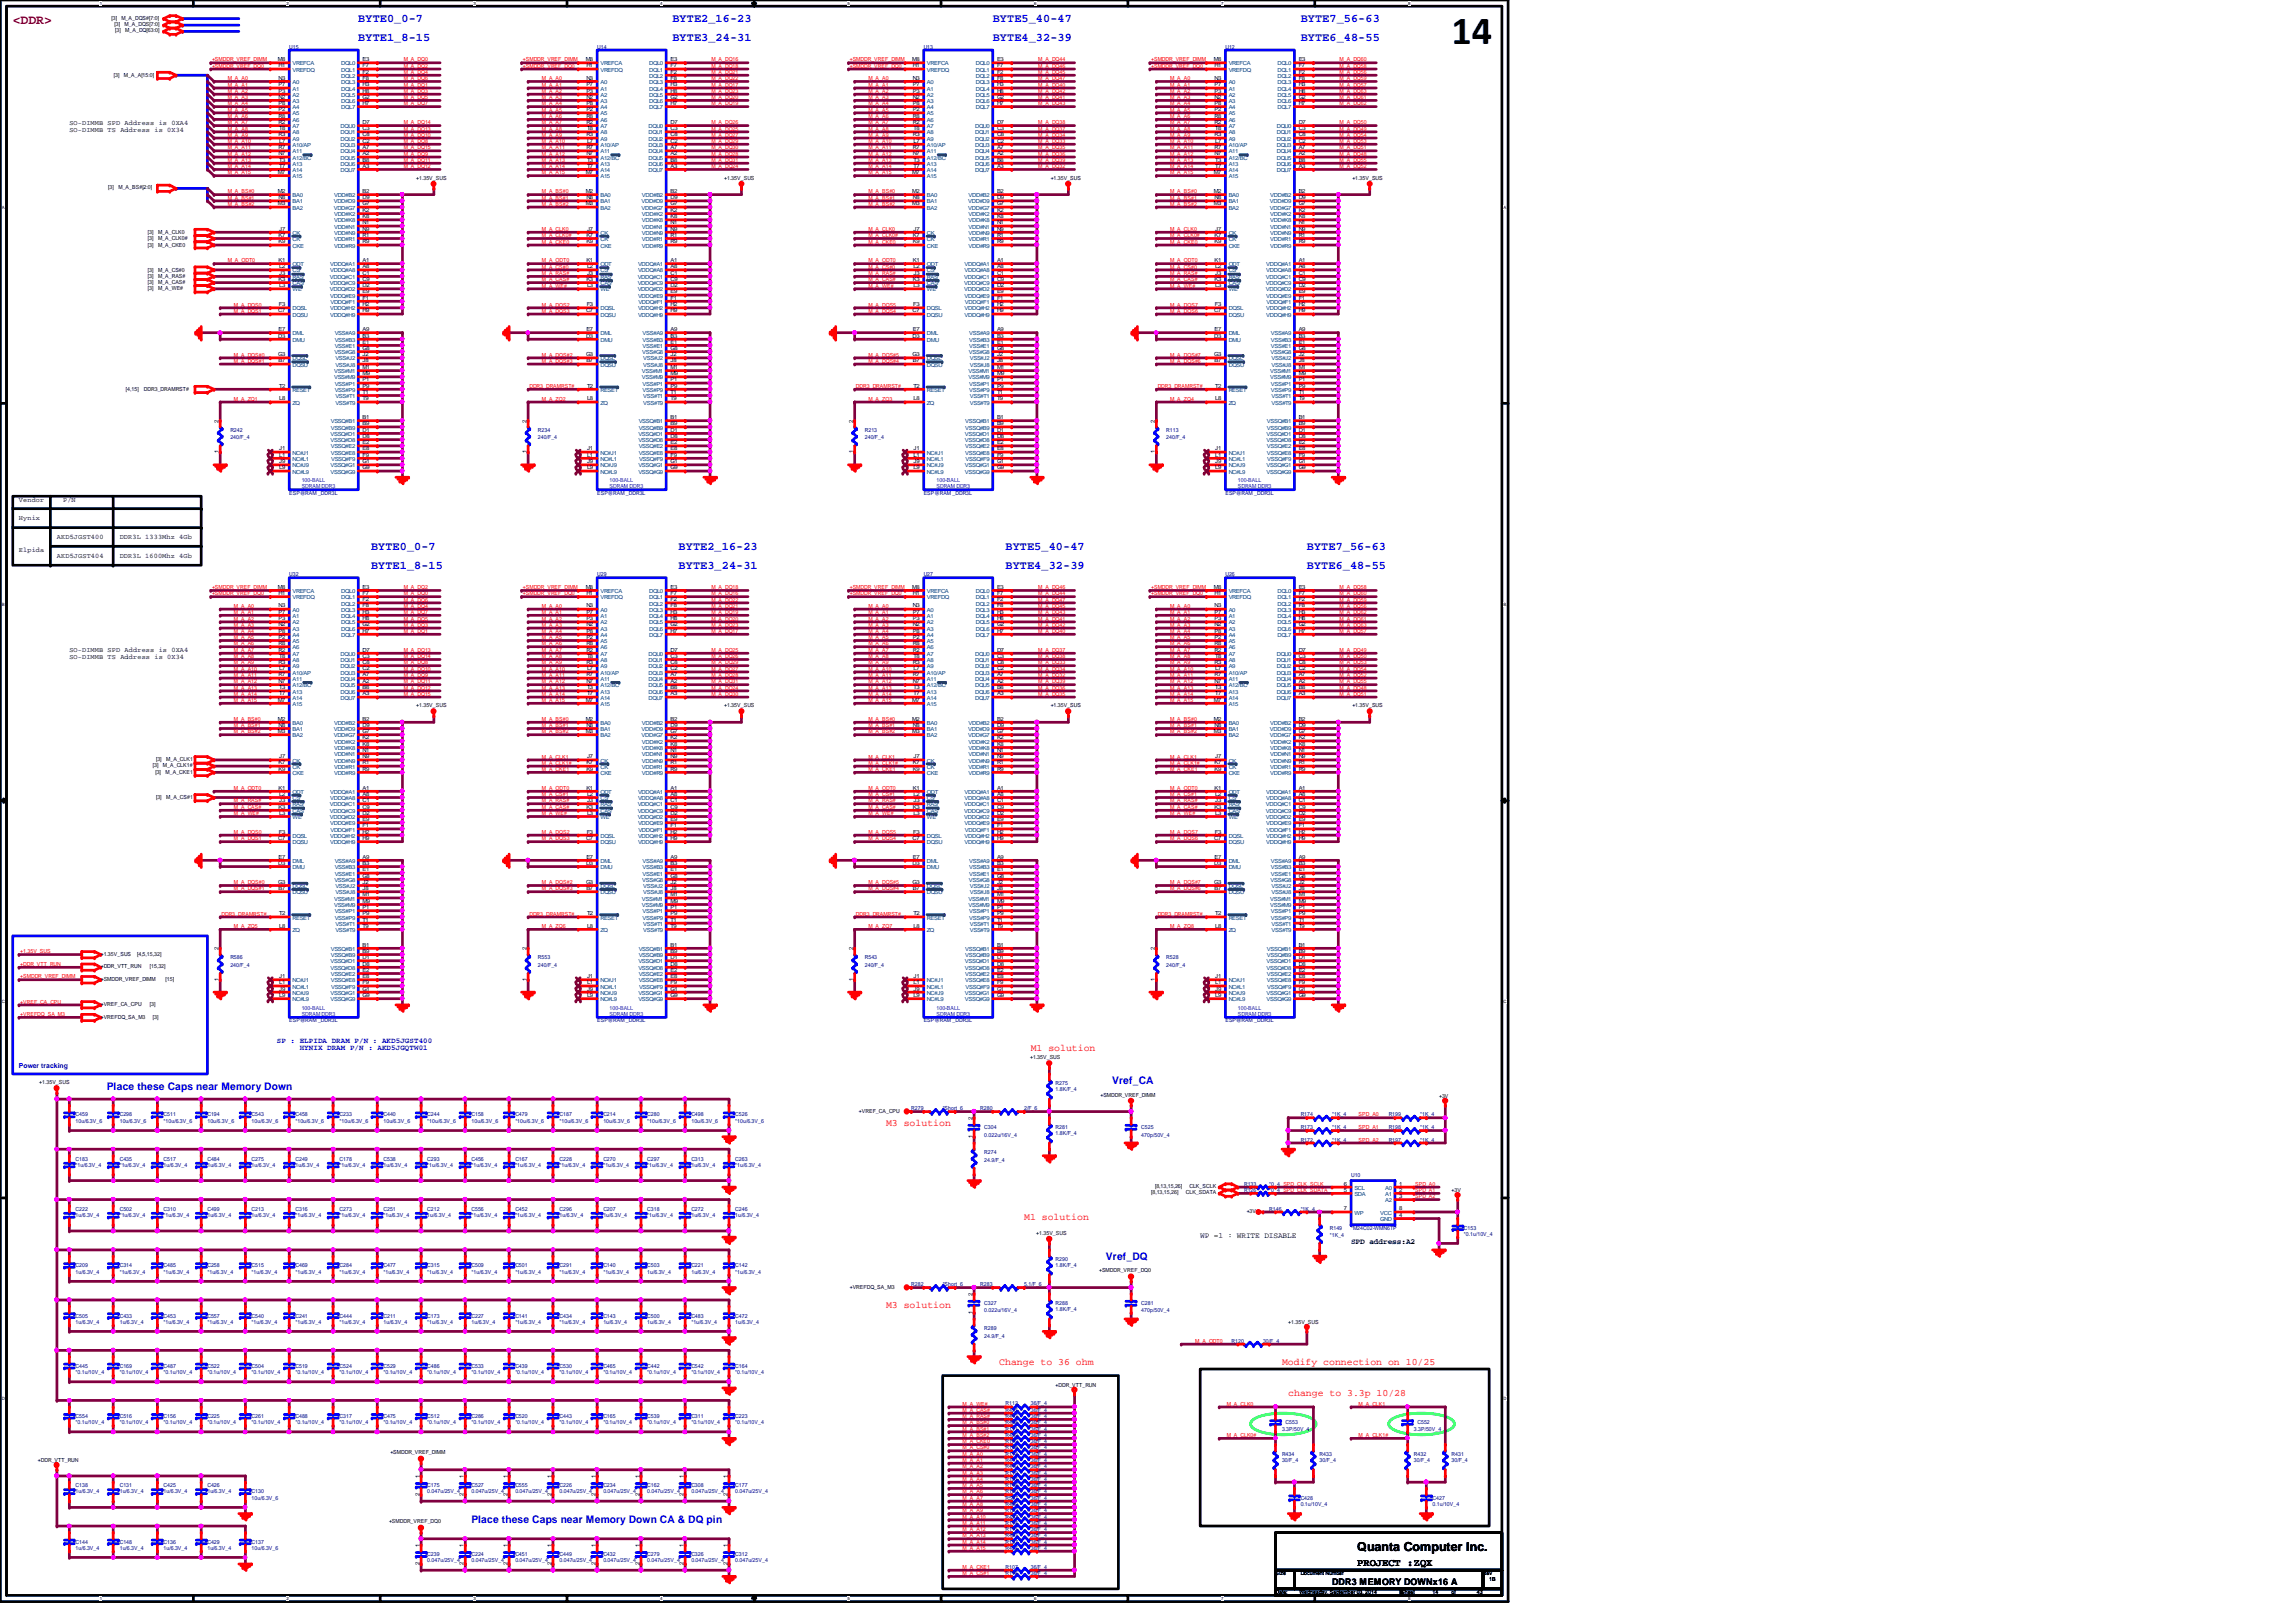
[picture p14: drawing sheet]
<svg xmlns="http://www.w3.org/2000/svg" width="297mm" height="210mm" viewBox="0 0 297 210" stroke-linecap="round" stroke-linejoin="round" font-family="sans-serif">
<defs><g id="words">
<text font-size="5.2" x="187.8" y="5.7">14</text>
<text font-size="1.7" fill="#800000" x="1.6" y="3">&lt;DDR&gt;</text>
<text font-size="1.6" x="175.6" y="200.7">Quanta Computer Inc.</text>
<g font-size="1.5" fill="#00f">
<text x="46.4" y="2.9">BYTE0_0-7</text>
<text x="46.4" y="5.3">BYTE1_8-15</text>
<text x="87" y="5.3">BYTE3_24-31</text>
<text x="87" y="2.9">BYTE2_16-23</text>
<text x="128.4" y="2.9">BYTE5_40-47</text>
<text x="128.4" y="5.3">BYTE4_32-39</text>
<text x="168.3" y="5.3">BYTE6_48-55</text>
<text x="168.3" y="2.9">BYTE7_56-63</text>
<text x="48" y="71.2">BYTE0_0-7</text>
<text x="87.8" y="71.2">BYTE2_16-23</text>
<text x="130.1" y="71.2">BYTE5_40-47</text>
<text x="169.1" y="71.2">BYTE7_56-63</text>
<text x="48" y="73.6">BYTE1_8-15</text>
<text x="87.8" y="73.6">BYTE3_24-31</text>
<text x="130.1" y="73.6">BYTE4_32-39</text>
<text x="169.1" y="73.6">BYTE6_48-55</text>
</g>
<g font-size="1.4" fill="#00f">
<text x="13.8" y="141.1">Place these Caps near Memory Down</text>
<text x="143.9" y="140.3">Vref_CA</text>
<text x="143.1" y="163">Vref_DQ</text>
<text x="61" y="197.1">Place these Caps near Memory Down CA &amp; DQ pin</text>
</g>
<text font-size="1.4" x="175.6" y="202.6">PROJECT :ZQX</text>
<g font-size="1.3" fill="#f00">
<text x="133.3" y="136">M1 solution</text>
<text x="114.6" y="145.7">M3 solution</text>
<text x="132.5" y="157.9">M1 solution</text>
<text x="114.6" y="169.3">M3 solution</text>
<text x="129.3" y="176.6">Change to 36 ohm</text>
<text x="165.9" y="176.6">Modify connection on 10/25</text>
<text x="166.7" y="180.7">change to 3.3p 10/28</text>
</g>
<text font-size="1.2" x="172.3" y="205.1">DDR3 MEMORY DOWNx16 A</text>
<g font-size="1" fill="#00f">
<text x="35.8" y="135">SP : ELPIDA DRAM P/N : AKD5JGST400</text>
<text x="38.8" y="135.9">HYNIX DRAM P/N : AKD5JGQTW01</text>
</g>
<g font-size="1">
<text x="155.3" y="160.1">WP =1 : WRITE DISABLE</text>
<text x="174.8" y="161">SPD address:A2</text>
</g>
<g font-size=".9">
<text x="9" y="16.2">SO-DIMMB SPD Address is 0XA4</text>
<text x="9" y="17.1">SO-DIMMB TS Address is 0X34</text>
<text x="2.5" y="64.9">Vendor</text>
<text x="8.2" y="64.9">P/N</text>
<text x="2.5" y="67.4">Hynix</text>
<text x="2.5" y="71.4">Elpida</text>
<text x="7.4" y="69.8">AKD5JGST400</text>
<text x="15.5" y="69.8">DDR3L 1333Mhz 4Gb</text>
<text x="7.4" y="72.2">AKD5JGST404</text>
<text x="15.5" y="72.2">DDR3L 1600Mhz 4Gb</text>
<text x="9" y="84.4">SO-DIMMB SPD Address is 0XA4</text>
<text x="9" y="85.3">SO-DIMMB TS Address is 0X34</text>
</g>
<text font-size=".9" fill="#00f" x="2.5" y="138.2">Power tracking</text>
<g font-size=".7">
<text x="14.4" y="2.6">[3]</text>
<text x="14.8" y="3.4">[3]</text>
<text x="14.9" y="4.2">[3]</text>
<text x="15.7" y="2.6">M_A_DQS#[7:0]</text>
<text x="16.1" y="3.4">M_A_DQS[7:0]</text>
<text x="16.2" y="4.2">M_A_DQ[63:0]</text>
<text x="14.7" y="9.9">[3]</text>
<text x="16" y="9.9">M_A_A[15:0]</text>
<text x="35.9" y="7.9">M8</text>
<text x="36" y="12">P3</text>
<text x="36" y="10.3">N3</text>
<text x="36" y="11.2">P7</text>
<text x="36" y="8.7">H1</text>
<text x="46.9" y="7.9">E3</text>
<text x="46.9" y="8.7">F7</text>
<text x="46.9" y="9.5">F2</text>
<text x="46.9" y="10.3">F8</text>
<text x="46.9" y="11.2">H3</text>
<text x="46.9" y="12">H8</text>
<text x="75.8" y="7.9">M8</text>
<text x="75.9" y="12">P3</text>
<text x="75.9" y="10.3">N3</text>
<text x="75.9" y="11.2">P7</text>
<text x="75.9" y="8.7">H1</text>
<text x="86.7" y="7.9">E3</text>
<text x="86.7" y="8.7">F7</text>
<text x="86.7" y="9.5">F2</text>
<text x="86.7" y="10.3">F8</text>
<text x="86.7" y="11.2">H3</text>
<text x="86.7" y="12">H8</text>
<text x="118" y="7.9">M8</text>
<text x="118.1" y="12">P3</text>
<text x="118.1" y="10.3">N3</text>
<text x="118.1" y="11.2">P7</text>
<text x="118.1" y="8.7">H1</text>
<text x="129" y="7.9">E3</text>
<text x="129" y="8.7">F7</text>
<text x="129" y="9.5">F2</text>
<text x="129" y="10.3">F8</text>
<text x="129" y="11.2">H3</text>
<text x="129" y="12">H8</text>
<text x="157.1" y="7.9">M8</text>
<text x="157.1" y="12">P3</text>
<text x="157.1" y="10.3">N3</text>
<text x="157.1" y="11.2">P7</text>
<text x="157.1" y="8.7">H1</text>
<text x="168" y="7.9">E3</text>
<text x="168" y="8.7">F7</text>
<text x="168" y="9.5">F2</text>
<text x="168" y="10.3">F8</text>
<text x="168" y="11.2">H3</text>
<text x="168" y="12">H8</text>
<text x="36" y="12.8">N2</text>
<text x="36" y="13.6">P8</text>
<text x="36" y="14.4">P2</text>
<text x="36" y="15.2">R8</text>
<text x="36" y="16">R2</text>
<text x="36" y="17.7">R3</text>
<text x="36.1" y="16.8">T8</text>
<text x="46.9" y="12.8">G2</text>
<text x="46.9" y="13.6">H7</text>
<text x="46.9" y="16.8">C3</text>
<text x="46.9" y="17.7">C8</text>
<text x="46.9" y="16">D7</text>
<text x="75.9" y="12.8">N2</text>
<text x="75.9" y="13.6">P8</text>
<text x="75.9" y="14.4">P2</text>
<text x="75.9" y="15.2">R8</text>
<text x="75.9" y="16">R2</text>
<text x="75.9" y="17.7">R3</text>
<text x="75.9" y="16.8">T8</text>
<text x="86.7" y="12.8">G2</text>
<text x="86.7" y="13.6">H7</text>
<text x="86.7" y="16.8">C3</text>
<text x="86.7" y="17.7">C8</text>
<text x="86.7" y="16">D7</text>
<text x="118.1" y="12.8">N2</text>
<text x="118.1" y="13.6">P8</text>
<text x="118.1" y="14.4">P2</text>
<text x="118.1" y="15.2">R8</text>
<text x="118.1" y="16">R2</text>
<text x="118.1" y="17.7">R3</text>
<text x="118.2" y="16.8">T8</text>
<text x="129" y="12.8">G2</text>
<text x="129" y="13.6">H7</text>
<text x="129" y="16.8">C3</text>
<text x="129" y="17.7">C8</text>
<text x="129" y="16">D7</text>
<text x="157.1" y="12.8">N2</text>
<text x="157.1" y="13.6">P8</text>
<text x="157.1" y="14.4">P2</text>
<text x="157.1" y="15.2">R8</text>
<text x="157.1" y="16">R2</text>
<text x="157.1" y="17.7">R3</text>
<text x="157.2" y="16.8">T8</text>
<text x="168" y="12.8">G2</text>
<text x="168" y="13.6">H7</text>
<text x="168" y="16.8">C3</text>
<text x="168" y="17.7">C8</text>
<text x="168" y="16">D7</text>
<text x="35.9" y="22.5">M7</text>
<text x="36" y="19.3">R7</text>
<text x="36" y="20.1">N7</text>
<text x="36.1" y="18.5">L7</text>
<text x="36.1" y="20.9">T3</text>
<text x="36.1" y="21.7">T7</text>
<text x="46.9" y="18.5">C2</text>
<text x="46.9" y="19.3">A7</text>
<text x="46.9" y="20.1">A2</text>
<text x="46.9" y="20.9">B8</text>
<text x="46.9" y="21.7">A3</text>
<text x="53.8" y="23.2">+1.35V_SUS</text>
<text x="75.8" y="22.5">M7</text>
<text x="75.9" y="19.3">R7</text>
<text x="75.9" y="20.1">N7</text>
<text x="75.9" y="18.5">L7</text>
<text x="75.9" y="20.9">T3</text>
<text x="75.9" y="21.7">T7</text>
<text x="86.7" y="18.5">C2</text>
<text x="86.7" y="19.3">A7</text>
<text x="86.7" y="20.1">A2</text>
<text x="86.7" y="20.9">B8</text>
<text x="86.7" y="21.7">A3</text>
<text x="93.7" y="23.2">+1.35V_SUS</text>
<text x="118" y="22.5">M7</text>
<text x="118.1" y="19.3">R7</text>
<text x="118.1" y="20.1">N7</text>
<text x="118.2" y="18.5">L7</text>
<text x="118.2" y="20.9">T3</text>
<text x="118.2" y="21.7">T7</text>
<text x="129" y="18.5">C2</text>
<text x="129" y="19.3">A7</text>
<text x="129" y="20.1">A2</text>
<text x="129" y="20.9">B8</text>
<text x="129" y="21.7">A3</text>
<text x="135.9" y="23.2">+1.35V_SUS</text>
<text x="157.1" y="22.5">M7</text>
<text x="157.1" y="19.3">R7</text>
<text x="157.1" y="20.1">N7</text>
<text x="157.2" y="18.5">L7</text>
<text x="157.2" y="20.9">T3</text>
<text x="157.2" y="21.7">T7</text>
<text x="168" y="18.5">C2</text>
<text x="168" y="19.3">A7</text>
<text x="168" y="20.1">A2</text>
<text x="168" y="20.9">B8</text>
<text x="168" y="21.7">A3</text>
<text x="175" y="23.2">+1.35V_SUS</text>
<text x="14" y="24.5">[3]</text>
<text x="15.3" y="24.5">M_A_BS#[2:0]</text>
<text x="35.9" y="25">M2</text>
<text x="35.9" y="26.6">M3</text>
<text x="36" y="25.8">N8</text>
<text x="36.1" y="29.8">J7</text>
<text x="46.9" y="25">B2</text>
<text x="46.9" y="25.8">D9</text>
<text x="46.9" y="26.6">G7</text>
<text x="46.9" y="27.4">K2</text>
<text x="46.9" y="28.2">K8</text>
<text x="46.9" y="29">N1</text>
<text x="46.9" y="29.8">N9</text>
<text x="75.8" y="25">M2</text>
<text x="75.8" y="26.6">M3</text>
<text x="75.9" y="25.8">N8</text>
<text x="75.9" y="29.8">J7</text>
<text x="86.7" y="25">B2</text>
<text x="86.7" y="25.8">D9</text>
<text x="86.7" y="26.6">G7</text>
<text x="86.7" y="27.4">K2</text>
<text x="86.7" y="28.2">K8</text>
<text x="86.7" y="29">N1</text>
<text x="86.7" y="29.8">N9</text>
<text x="118" y="25">M2</text>
<text x="118" y="26.6">M3</text>
<text x="118.1" y="25.8">N8</text>
<text x="118.2" y="29.8">J7</text>
<text x="129" y="25">B2</text>
<text x="129" y="25.8">D9</text>
<text x="129" y="26.6">G7</text>
<text x="129" y="27.4">K2</text>
<text x="129" y="28.2">K8</text>
<text x="129" y="29">N1</text>
<text x="129" y="29.8">N9</text>
<text x="157.1" y="25">M2</text>
<text x="157.1" y="26.6">M3</text>
<text x="157.1" y="25.8">N8</text>
<text x="157.2" y="29.8">J7</text>
<text x="168" y="25">B2</text>
<text x="168" y="25.8">D9</text>
<text x="168" y="26.6">G7</text>
<text x="168" y="27.4">K2</text>
<text x="168" y="28.2">K8</text>
<text x="168" y="29">N1</text>
<text x="168" y="29.8">N9</text>
<text x="19.1" y="35.2">[3]</text>
<text x="19.1" y="30.3">[3]</text>
<text x="19.1" y="31.1">[3]</text>
<text x="19.1" y="31.9">[3]</text>
<text x="19.1" y="36">[3]</text>
<text x="20.4" y="35.2">M_A_CS#0</text>
<text x="20.4" y="30.3">M_A_CLK0</text>
<text x="20.4" y="31.1">M_A_CLK0#</text>
<text x="20.4" y="31.9">M_A_CKE0</text>
<text x="20.4" y="36">M_A_RAS#</text>
<text x="36" y="31.5">K9</text>
<text x="36" y="30.6">K7</text>
<text x="36" y="33.9">K1</text>
<text x="36.1" y="35.6">J3</text>
<text x="36.1" y="34.7">L2</text>
<text x="46.9" y="33.9">A1</text>
<text x="46.9" y="34.7">A8</text>
<text x="46.9" y="35.6">C1</text>
<text x="46.9" y="30.6">R1</text>
<text x="46.9" y="31.5">R9</text>
<text x="75.9" y="31.5">K9</text>
<text x="75.9" y="30.6">K7</text>
<text x="75.9" y="33.9">K1</text>
<text x="75.9" y="35.6">J3</text>
<text x="75.9" y="34.7">L2</text>
<text x="86.7" y="33.9">A1</text>
<text x="86.7" y="34.7">A8</text>
<text x="86.7" y="35.6">C1</text>
<text x="86.7" y="30.6">R1</text>
<text x="86.7" y="31.5">R9</text>
<text x="118.1" y="31.5">K9</text>
<text x="118.1" y="30.6">K7</text>
<text x="118.1" y="33.9">K1</text>
<text x="118.2" y="35.6">J3</text>
<text x="118.2" y="34.7">L2</text>
<text x="129" y="33.9">A1</text>
<text x="129" y="34.7">A8</text>
<text x="129" y="35.6">C1</text>
<text x="129" y="30.6">R1</text>
<text x="129" y="31.5">R9</text>
<text x="157.1" y="31.5">K9</text>
<text x="157.1" y="30.6">K7</text>
<text x="157.1" y="33.9">K1</text>
<text x="157.2" y="35.6">J3</text>
<text x="157.2" y="34.7">L2</text>
<text x="168" y="33.9">A1</text>
<text x="168" y="34.7">A8</text>
<text x="168" y="35.6">C1</text>
<text x="168" y="30.6">R1</text>
<text x="168" y="31.5">R9</text>
<text x="19.1" y="36.8">[3]</text>
<text x="19.1" y="37.6">[3]</text>
<text x="20.4" y="36.8">M_A_CAS#</text>
<text x="20.4" y="37.6">M_A_WE#</text>
<text x="36" y="40.4">C7</text>
<text x="36" y="36.4">K3</text>
<text x="36.1" y="39.6">F3</text>
<text x="36.1" y="37.2">L3</text>
<text x="46.9" y="36.4">C9</text>
<text x="46.9" y="38">E9</text>
<text x="46.9" y="38.8">F1</text>
<text x="46.9" y="39.6">H2</text>
<text x="46.9" y="40.4">H9</text>
<text x="46.9" y="37.2">D2</text>
<text x="75.8" y="40.4">C7</text>
<text x="75.9" y="36.4">K3</text>
<text x="75.9" y="39.6">F3</text>
<text x="75.9" y="37.2">L3</text>
<text x="86.7" y="36.4">C9</text>
<text x="86.7" y="38">E9</text>
<text x="86.7" y="38.8">F1</text>
<text x="86.7" y="39.6">H2</text>
<text x="86.7" y="40.4">H9</text>
<text x="86.7" y="37.2">D2</text>
<text x="118.1" y="40.4">C7</text>
<text x="118.1" y="36.4">K3</text>
<text x="118.1" y="39.6">F3</text>
<text x="118.2" y="37.2">L3</text>
<text x="129" y="36.4">C9</text>
<text x="129" y="38">E9</text>
<text x="129" y="38.8">F1</text>
<text x="129" y="39.6">H2</text>
<text x="129" y="40.4">H9</text>
<text x="129" y="37.2">D2</text>
<text x="157.1" y="40.4">C7</text>
<text x="157.1" y="36.4">K3</text>
<text x="157.2" y="39.6">F3</text>
<text x="157.2" y="37.2">L3</text>
<text x="168" y="36.4">C9</text>
<text x="168" y="38">E9</text>
<text x="168" y="38.8">F1</text>
<text x="168" y="39.6">H2</text>
<text x="168" y="40.4">H9</text>
<text x="168" y="37.2">D2</text>
<text x="36" y="43.7">D3</text>
<text x="36" y="46.1">G3</text>
<text x="36" y="46.9">B7</text>
<text x="36" y="42.8">E7</text>
<text x="46.9" y="42.8">A9</text>
<text x="46.9" y="44.5">E1</text>
<text x="46.9" y="43.7">B3</text>
<text x="46.9" y="45.3">G8</text>
<text x="46.9" y="46.1">J2</text>
<text x="46.9" y="46.9">J8</text>
<text x="46.9" y="47.8">M1</text>
<text x="75.8" y="43.7">D3</text>
<text x="75.8" y="46.1">G3</text>
<text x="75.9" y="46.9">B7</text>
<text x="75.9" y="42.8">E7</text>
<text x="86.7" y="42.8">A9</text>
<text x="86.7" y="44.5">E1</text>
<text x="86.7" y="43.7">B3</text>
<text x="86.7" y="45.3">G8</text>
<text x="86.7" y="46.1">J2</text>
<text x="86.7" y="46.9">J8</text>
<text x="86.7" y="47.8">M1</text>
<text x="118.1" y="43.7">D3</text>
<text x="118.1" y="46.1">G3</text>
<text x="118.1" y="46.9">B7</text>
<text x="118.1" y="42.8">E7</text>
<text x="129" y="42.8">A9</text>
<text x="129" y="44.5">E1</text>
<text x="129" y="43.7">B3</text>
<text x="129" y="45.3">G8</text>
<text x="129" y="46.1">J2</text>
<text x="129" y="46.9">J8</text>
<text x="129" y="47.8">M1</text>
<text x="157.1" y="43.7">D3</text>
<text x="157.1" y="46.1">G3</text>
<text x="157.1" y="46.9">B7</text>
<text x="157.1" y="42.8">E7</text>
<text x="168" y="42.8">A9</text>
<text x="168" y="44.5">E1</text>
<text x="168" y="43.7">B3</text>
<text x="168" y="45.3">G8</text>
<text x="168" y="46.1">J2</text>
<text x="168" y="46.9">J8</text>
<text x="168" y="47.8">M1</text>
<text x="16.3" y="50.5">[4,15]</text>
<text x="18.6" y="50.5">DDR3_DRAMRST#</text>
<text x="36.1" y="51.8">L8</text>
<text x="36.1" y="50.2">T2</text>
<text x="46.9" y="48.6">M9</text>
<text x="46.9" y="49.4">P1</text>
<text x="46.9" y="50.2">P9</text>
<text x="46.9" y="51">T1</text>
<text x="46.9" y="51.8">T9</text>
<text x="75.9" y="51.8">L8</text>
<text x="75.9" y="50.2">T2</text>
<text x="86.7" y="48.6">M9</text>
<text x="86.7" y="49.4">P1</text>
<text x="86.7" y="50.2">P9</text>
<text x="86.7" y="51">T1</text>
<text x="86.7" y="51.8">T9</text>
<text x="118.2" y="51.8">L8</text>
<text x="118.2" y="50.2">T2</text>
<text x="129" y="48.6">M9</text>
<text x="129" y="49.4">P1</text>
<text x="129" y="50.2">P9</text>
<text x="129" y="51">T1</text>
<text x="129" y="51.8">T9</text>
<text x="157.2" y="51.8">L8</text>
<text x="157.2" y="50.2">T2</text>
<text x="168" y="48.6">M9</text>
<text x="168" y="49.4">P1</text>
<text x="168" y="50.2">P9</text>
<text x="168" y="51">T1</text>
<text x="168" y="51.8">T9</text>
<text x="28.3" y="58.7" transform="rotate(-90 28.3 58.7)">1</text>
<text x="28.3" y="54.7" transform="rotate(-90 28.3 54.7)">2</text>
<text x="36.1" y="58.3">J1</text>
<text x="36.1" y="59.1">L1</text>
<text x="36.1" y="59.9">J9</text>
<text x="46.9" y="55.9">D1</text>
<text x="46.9" y="54.2">B1</text>
<text x="46.9" y="55">B9</text>
<text x="46.9" y="56.7">D8</text>
<text x="46.9" y="57.5">E2</text>
<text x="46.9" y="58.3">E8</text>
<text x="46.9" y="59.1">F9</text>
<text x="46.9" y="59.9">G1</text>
<text x="68.1" y="58.7" transform="rotate(-90 68.1 58.7)">1</text>
<text x="68.1" y="54.7" transform="rotate(-90 68.1 54.7)">2</text>
<text x="75.9" y="58.3">J1</text>
<text x="75.9" y="59.1">L1</text>
<text x="75.9" y="59.9">J9</text>
<text x="86.7" y="55.9">D1</text>
<text x="86.7" y="54.2">B1</text>
<text x="86.7" y="55">B9</text>
<text x="86.7" y="56.7">D8</text>
<text x="86.7" y="57.5">E2</text>
<text x="86.7" y="58.3">E8</text>
<text x="86.7" y="59.1">F9</text>
<text x="86.7" y="59.9">G1</text>
<text x="110.4" y="58.7" transform="rotate(-90 110.4 58.7)">1</text>
<text x="110.4" y="54.7" transform="rotate(-90 110.4 54.7)">2</text>
<text x="118.2" y="58.3">J1</text>
<text x="118.2" y="59.1">L1</text>
<text x="118.2" y="59.9">J9</text>
<text x="129" y="55.9">D1</text>
<text x="129" y="54.2">B1</text>
<text x="129" y="55">B9</text>
<text x="129" y="56.7">D8</text>
<text x="129" y="57.5">E2</text>
<text x="129" y="58.3">E8</text>
<text x="129" y="59.1">F9</text>
<text x="129" y="59.9">G1</text>
<text x="149.4" y="58.7" transform="rotate(-90 149.4 58.7)">1</text>
<text x="149.4" y="54.7" transform="rotate(-90 149.4 54.7)">2</text>
<text x="157.2" y="58.3">J1</text>
<text x="157.2" y="59.1">L1</text>
<text x="157.2" y="59.9">J9</text>
<text x="168" y="55.9">D1</text>
<text x="168" y="54.2">B1</text>
<text x="168" y="55">B9</text>
<text x="168" y="56.7">D8</text>
<text x="168" y="57.5">E2</text>
<text x="168" y="58.3">E8</text>
<text x="168" y="59.1">F9</text>
<text x="168" y="59.9">G1</text>
<text x="36.1" y="60.7">L9</text>
<text x="46.9" y="60.7">G9</text>
<text x="75.9" y="60.7">L9</text>
<text x="86.7" y="60.7">G9</text>
<text x="118.2" y="60.7">L9</text>
<text x="129" y="60.7">G9</text>
<text x="157.2" y="60.7">L9</text>
<text x="168" y="60.7">G9</text>
<text x="35.9" y="76.2">M8</text>
<text x="36" y="77">H1</text>
<text x="46.9" y="76.2">E3</text>
<text x="46.9" y="77">F7</text>
<text x="46.9" y="77.8">F2</text>
<text x="75.8" y="76.2">M8</text>
<text x="75.9" y="77">H1</text>
<text x="86.7" y="76.2">E3</text>
<text x="86.7" y="77">F7</text>
<text x="86.7" y="77.8">F2</text>
<text x="118" y="76.2">M8</text>
<text x="118.1" y="77">H1</text>
<text x="129" y="76.2">E3</text>
<text x="129" y="77">F7</text>
<text x="129" y="77.8">F2</text>
<text x="157.1" y="76.2">M8</text>
<text x="157.1" y="77">H1</text>
<text x="168" y="76.2">E3</text>
<text x="168" y="77">F7</text>
<text x="168" y="77.8">F2</text>
<text x="36" y="80.3">P3</text>
<text x="36" y="81.1">N2</text>
<text x="36" y="81.9">P8</text>
<text x="36" y="82.7">P2</text>
<text x="36" y="83.5">R8</text>
<text x="36" y="78.6">N3</text>
<text x="36" y="79.4">P7</text>
<text x="46.9" y="78.6">F8</text>
<text x="46.9" y="79.4">H3</text>
<text x="46.9" y="80.3">H8</text>
<text x="46.9" y="81.1">G2</text>
<text x="46.9" y="81.9">H7</text>
<text x="75.9" y="80.3">P3</text>
<text x="75.9" y="81.1">N2</text>
<text x="75.9" y="81.9">P8</text>
<text x="75.9" y="82.7">P2</text>
<text x="75.9" y="83.5">R8</text>
<text x="75.9" y="78.6">N3</text>
<text x="75.9" y="79.4">P7</text>
<text x="86.7" y="78.6">F8</text>
<text x="86.7" y="79.4">H3</text>
<text x="86.7" y="80.3">H8</text>
<text x="86.7" y="81.1">G2</text>
<text x="86.7" y="81.9">H7</text>
<text x="118.1" y="80.3">P3</text>
<text x="118.1" y="81.1">N2</text>
<text x="118.1" y="81.9">P8</text>
<text x="118.1" y="82.7">P2</text>
<text x="118.1" y="83.5">R8</text>
<text x="118.1" y="78.6">N3</text>
<text x="118.1" y="79.4">P7</text>
<text x="129" y="78.6">F8</text>
<text x="129" y="79.4">H3</text>
<text x="129" y="80.3">H8</text>
<text x="129" y="81.1">G2</text>
<text x="129" y="81.9">H7</text>
<text x="157.1" y="80.3">P3</text>
<text x="157.1" y="81.1">N2</text>
<text x="157.1" y="81.9">P8</text>
<text x="157.1" y="82.7">P2</text>
<text x="157.1" y="83.5">R8</text>
<text x="157.1" y="78.6">N3</text>
<text x="157.1" y="79.4">P7</text>
<text x="168" y="78.6">F8</text>
<text x="168" y="79.4">H3</text>
<text x="168" y="80.3">H8</text>
<text x="168" y="81.1">G2</text>
<text x="168" y="81.9">H7</text>
<text x="36" y="84.3">R2</text>
<text x="36" y="85.9">R3</text>
<text x="36" y="87.5">R7</text>
<text x="36" y="88.4">N7</text>
<text x="36.1" y="85.1">T8</text>
<text x="36.1" y="86.7">L7</text>
<text x="36.1" y="89.2">T3</text>
<text x="46.9" y="85.1">C3</text>
<text x="46.9" y="85.9">C8</text>
<text x="46.9" y="86.7">C2</text>
<text x="46.9" y="87.5">A7</text>
<text x="46.9" y="88.4">A2</text>
<text x="46.9" y="89.2">B8</text>
<text x="46.9" y="84.3">D7</text>
<text x="75.9" y="84.3">R2</text>
<text x="75.9" y="85.9">R3</text>
<text x="75.9" y="87.5">R7</text>
<text x="75.9" y="88.4">N7</text>
<text x="75.9" y="85.1">T8</text>
<text x="75.9" y="86.7">L7</text>
<text x="75.9" y="89.2">T3</text>
<text x="86.7" y="85.1">C3</text>
<text x="86.7" y="85.9">C8</text>
<text x="86.7" y="86.7">C2</text>
<text x="86.7" y="87.5">A7</text>
<text x="86.7" y="88.4">A2</text>
<text x="86.7" y="89.2">B8</text>
<text x="86.7" y="84.3">D7</text>
<text x="118.1" y="84.3">R2</text>
<text x="118.1" y="85.9">R3</text>
<text x="118.1" y="87.5">R7</text>
<text x="118.1" y="88.4">N7</text>
<text x="118.2" y="85.1">T8</text>
<text x="118.2" y="86.7">L7</text>
<text x="118.2" y="89.2">T3</text>
<text x="129" y="85.1">C3</text>
<text x="129" y="85.9">C8</text>
<text x="129" y="86.7">C2</text>
<text x="129" y="87.5">A7</text>
<text x="129" y="88.4">A2</text>
<text x="129" y="89.2">B8</text>
<text x="129" y="84.3">D7</text>
<text x="157.1" y="84.3">R2</text>
<text x="157.1" y="85.9">R3</text>
<text x="157.1" y="87.5">R7</text>
<text x="157.1" y="88.4">N7</text>
<text x="157.2" y="85.1">T8</text>
<text x="157.2" y="86.7">L7</text>
<text x="157.2" y="89.2">T3</text>
<text x="168" y="85.1">C3</text>
<text x="168" y="85.9">C8</text>
<text x="168" y="86.7">C2</text>
<text x="168" y="87.5">A7</text>
<text x="168" y="88.4">A2</text>
<text x="168" y="89.2">B8</text>
<text x="168" y="84.3">D7</text>
<text x="35.9" y="93.3">M2</text>
<text x="35.9" y="90.8">M7</text>
<text x="35.9" y="94.9">M3</text>
<text x="36" y="94.1">N8</text>
<text x="36.1" y="90">T7</text>
<text x="46.9" y="93.3">B2</text>
<text x="46.9" y="94.1">D9</text>
<text x="46.9" y="94.9">G7</text>
<text x="46.9" y="95.7">K2</text>
<text x="46.9" y="90">A3</text>
<text x="53.8" y="91.5">+1.35V_SUS</text>
<text x="75.8" y="93.3">M2</text>
<text x="75.8" y="90.8">M7</text>
<text x="75.8" y="94.9">M3</text>
<text x="75.9" y="94.1">N8</text>
<text x="75.9" y="90">T7</text>
<text x="86.7" y="93.3">B2</text>
<text x="86.7" y="94.1">D9</text>
<text x="86.7" y="94.9">G7</text>
<text x="86.7" y="95.7">K2</text>
<text x="86.7" y="90">A3</text>
<text x="93.7" y="91.5">+1.35V_SUS</text>
<text x="118" y="93.3">M2</text>
<text x="118" y="90.8">M7</text>
<text x="118" y="94.9">M3</text>
<text x="118.1" y="94.1">N8</text>
<text x="118.2" y="90">T7</text>
<text x="129" y="93.3">B2</text>
<text x="129" y="94.1">D9</text>
<text x="129" y="94.9">G7</text>
<text x="129" y="95.7">K2</text>
<text x="129" y="90">A3</text>
<text x="135.9" y="91.5">+1.35V_SUS</text>
<text x="157.1" y="93.3">M2</text>
<text x="157.1" y="90.8">M7</text>
<text x="157.1" y="94.9">M3</text>
<text x="157.1" y="94.1">N8</text>
<text x="157.2" y="90">T7</text>
<text x="168" y="93.3">B2</text>
<text x="168" y="94.1">D9</text>
<text x="168" y="94.9">G7</text>
<text x="168" y="95.7">K2</text>
<text x="168" y="90">A3</text>
<text x="175" y="91.5">+1.35V_SUS</text>
<text x="19.8" y="99.3">[3]</text>
<text x="20.1" y="100.1">[3]</text>
<text x="20.2" y="98.5">[3]</text>
<text x="21.1" y="99.3">M_A_CLK1#</text>
<text x="21.4" y="100.1">M_A_CKE1</text>
<text x="21.5" y="98.5">M_A_CLK1</text>
<text x="36" y="99.7">K9</text>
<text x="36" y="98.9">K7</text>
<text x="36.1" y="98.1">J7</text>
<text x="46.9" y="96.5">K8</text>
<text x="46.9" y="97.3">N1</text>
<text x="46.9" y="98.1">N9</text>
<text x="46.9" y="98.9">R1</text>
<text x="46.9" y="99.7">R9</text>
<text x="75.9" y="99.7">K9</text>
<text x="75.9" y="98.9">K7</text>
<text x="75.9" y="98.1">J7</text>
<text x="86.7" y="96.5">K8</text>
<text x="86.7" y="97.3">N1</text>
<text x="86.7" y="98.1">N9</text>
<text x="86.7" y="98.9">R1</text>
<text x="86.7" y="99.7">R9</text>
<text x="118.1" y="99.7">K9</text>
<text x="118.1" y="98.9">K7</text>
<text x="118.2" y="98.1">J7</text>
<text x="129" y="96.5">K8</text>
<text x="129" y="97.3">N1</text>
<text x="129" y="98.1">N9</text>
<text x="129" y="98.9">R1</text>
<text x="129" y="99.7">R9</text>
<text x="157.1" y="99.7">K9</text>
<text x="157.1" y="98.9">K7</text>
<text x="157.2" y="98.1">J7</text>
<text x="168" y="96.5">K8</text>
<text x="168" y="97.3">N1</text>
<text x="168" y="98.1">N9</text>
<text x="168" y="98.9">R1</text>
<text x="168" y="99.7">R9</text>
<text x="20.2" y="103.4">[3]</text>
<text x="21.5" y="103.4">M_A_CS#1</text>
<text x="36" y="104.6">K3</text>
<text x="36" y="102.2">K1</text>
<text x="36.1" y="107.9">F3</text>
<text x="36.1" y="105.5">L3</text>
<text x="36.1" y="103.8">J3</text>
<text x="36.1" y="103">L2</text>
<text x="46.9" y="102.2">A1</text>
<text x="46.9" y="103">A8</text>
<text x="46.9" y="103.8">C1</text>
<text x="46.9" y="104.6">C9</text>
<text x="46.9" y="106.3">E9</text>
<text x="46.9" y="107.1">F1</text>
<text x="46.9" y="107.9">H2</text>
<text x="46.9" y="105.5">D2</text>
<text x="75.9" y="104.6">K3</text>
<text x="75.9" y="102.2">K1</text>
<text x="75.9" y="107.9">F3</text>
<text x="75.9" y="105.5">L3</text>
<text x="75.9" y="103.8">J3</text>
<text x="75.9" y="103">L2</text>
<text x="86.7" y="102.2">A1</text>
<text x="86.7" y="103">A8</text>
<text x="86.7" y="103.8">C1</text>
<text x="86.7" y="104.6">C9</text>
<text x="86.7" y="106.3">E9</text>
<text x="86.7" y="107.1">F1</text>
<text x="86.7" y="107.9">H2</text>
<text x="86.7" y="105.5">D2</text>
<text x="118.1" y="104.6">K3</text>
<text x="118.1" y="102.2">K1</text>
<text x="118.1" y="107.9">F3</text>
<text x="118.2" y="105.5">L3</text>
<text x="118.2" y="103.8">J3</text>
<text x="118.2" y="103">L2</text>
<text x="129" y="102.2">A1</text>
<text x="129" y="103">A8</text>
<text x="129" y="103.8">C1</text>
<text x="129" y="104.6">C9</text>
<text x="129" y="106.3">E9</text>
<text x="129" y="107.1">F1</text>
<text x="129" y="107.9">H2</text>
<text x="129" y="105.5">D2</text>
<text x="157.1" y="104.6">K3</text>
<text x="157.1" y="102.2">K1</text>
<text x="157.2" y="107.9">F3</text>
<text x="157.2" y="105.5">L3</text>
<text x="157.2" y="103.8">J3</text>
<text x="157.2" y="103">L2</text>
<text x="168" y="102.2">A1</text>
<text x="168" y="103">A8</text>
<text x="168" y="103.8">C1</text>
<text x="168" y="104.6">C9</text>
<text x="168" y="106.3">E9</text>
<text x="168" y="107.1">F1</text>
<text x="168" y="107.9">H2</text>
<text x="168" y="105.5">D2</text>
<text x="36" y="111.9">D3</text>
<text x="36" y="108.7">C7</text>
<text x="36" y="111.1">E7</text>
<text x="46.9" y="111.1">A9</text>
<text x="46.9" y="112.8">E1</text>
<text x="46.9" y="111.9">B3</text>
<text x="46.9" y="108.7">H9</text>
<text x="46.9" y="113.6">G8</text>
<text x="75.8" y="111.9">D3</text>
<text x="75.8" y="108.7">C7</text>
<text x="75.9" y="111.1">E7</text>
<text x="86.7" y="111.1">A9</text>
<text x="86.7" y="112.8">E1</text>
<text x="86.7" y="111.9">B3</text>
<text x="86.7" y="108.7">H9</text>
<text x="86.7" y="113.6">G8</text>
<text x="118.1" y="111.9">D3</text>
<text x="118.1" y="108.7">C7</text>
<text x="118.1" y="111.1">E7</text>
<text x="129" y="111.1">A9</text>
<text x="129" y="112.8">E1</text>
<text x="129" y="111.9">B3</text>
<text x="129" y="108.7">H9</text>
<text x="129" y="113.6">G8</text>
<text x="157.1" y="111.9">D3</text>
<text x="157.1" y="108.7">C7</text>
<text x="157.1" y="111.1">E7</text>
<text x="168" y="111.1">A9</text>
<text x="168" y="112.8">E1</text>
<text x="168" y="111.9">B3</text>
<text x="168" y="108.7">H9</text>
<text x="168" y="113.6">G8</text>
<text x="36" y="114.4">G3</text>
<text x="36" y="115.2">B7</text>
<text x="36.1" y="118.4">T2</text>
<text x="46.9" y="114.4">J2</text>
<text x="46.9" y="115.2">J8</text>
<text x="46.9" y="116">M1</text>
<text x="46.9" y="116.8">M9</text>
<text x="46.9" y="117.6">P1</text>
<text x="46.9" y="118.4">P9</text>
<text x="46.9" y="119.3">T1</text>
<text x="75.8" y="114.4">G3</text>
<text x="75.9" y="115.2">B7</text>
<text x="75.9" y="118.4">T2</text>
<text x="86.7" y="114.4">J2</text>
<text x="86.7" y="115.2">J8</text>
<text x="86.7" y="116">M1</text>
<text x="86.7" y="116.8">M9</text>
<text x="86.7" y="117.6">P1</text>
<text x="86.7" y="118.4">P9</text>
<text x="86.7" y="119.3">T1</text>
<text x="118.1" y="114.4">G3</text>
<text x="118.1" y="115.2">B7</text>
<text x="118.2" y="118.4">T2</text>
<text x="129" y="114.4">J2</text>
<text x="129" y="115.2">J8</text>
<text x="129" y="116">M1</text>
<text x="129" y="116.8">M9</text>
<text x="129" y="117.6">P1</text>
<text x="129" y="118.4">P9</text>
<text x="129" y="119.3">T1</text>
<text x="157.1" y="114.4">G3</text>
<text x="157.1" y="115.2">B7</text>
<text x="157.2" y="118.4">T2</text>
<text x="168" y="114.4">J2</text>
<text x="168" y="115.2">J8</text>
<text x="168" y="116">M1</text>
<text x="168" y="116.8">M9</text>
<text x="168" y="117.6">P1</text>
<text x="168" y="118.4">P9</text>
<text x="168" y="119.3">T1</text>
<text x="13" y="123.7">+1.35V_SUS</text>
<text x="13" y="125.3">+DDR_VTT_RUN</text>
<text x="17.7" y="123.7">[4,5,15,32]</text>
<text x="19.4" y="125.3">[15,32]</text>
<text x="28.3" y="123" transform="rotate(-90 28.3 123)">2</text>
<text x="36.1" y="120.1">L8</text>
<text x="46.9" y="124.1">D1</text>
<text x="46.9" y="122.5">B1</text>
<text x="46.9" y="123.3">B9</text>
<text x="46.9" y="125">D8</text>
<text x="46.9" y="125.8">E2</text>
<text x="46.9" y="120.1">T9</text>
<text x="68.1" y="123" transform="rotate(-90 68.1 123)">2</text>
<text x="75.9" y="120.1">L8</text>
<text x="86.7" y="124.1">D1</text>
<text x="86.7" y="122.5">B1</text>
<text x="86.7" y="123.3">B9</text>
<text x="86.7" y="125">D8</text>
<text x="86.7" y="125.8">E2</text>
<text x="86.7" y="120.1">T9</text>
<text x="110.4" y="123" transform="rotate(-90 110.4 123)">2</text>
<text x="118.2" y="120.1">L8</text>
<text x="129" y="124.1">D1</text>
<text x="129" y="122.5">B1</text>
<text x="129" y="123.3">B9</text>
<text x="129" y="125">D8</text>
<text x="129" y="125.8">E2</text>
<text x="129" y="120.1">T9</text>
<text x="149.4" y="123" transform="rotate(-90 149.4 123)">2</text>
<text x="157.2" y="120.1">L8</text>
<text x="168" y="124.1">D1</text>
<text x="168" y="122.5">B1</text>
<text x="168" y="123.3">B9</text>
<text x="168" y="125">D8</text>
<text x="168" y="125.8">E2</text>
<text x="168" y="120.1">T9</text>
<text x="13" y="126.9">+SMDDR_VREF_DIMM</text>
<text x="13" y="130.2">+VREF_CA_CPU</text>
<text x="13" y="131.8">+VREFDQ_SA_M3</text>
<text x="19.4" y="130.2">[3]</text>
<text x="19.8" y="131.8">[3]</text>
<text x="21.4" y="126.9">[15]</text>
<text x="28.3" y="127" transform="rotate(-90 28.3 127)">1</text>
<text x="36.1" y="126.6">J1</text>
<text x="36.1" y="127.4">L1</text>
<text x="36.1" y="128.2">J9</text>
<text x="36.1" y="129">L9</text>
<text x="46.9" y="126.6">E8</text>
<text x="46.9" y="127.4">F9</text>
<text x="46.9" y="128.2">G1</text>
<text x="46.9" y="129">G9</text>
<text x="68.1" y="127" transform="rotate(-90 68.1 127)">1</text>
<text x="75.9" y="126.6">J1</text>
<text x="75.9" y="127.4">L1</text>
<text x="75.9" y="128.2">J9</text>
<text x="75.9" y="129">L9</text>
<text x="86.7" y="126.6">E8</text>
<text x="86.7" y="127.4">F9</text>
<text x="86.7" y="128.2">G1</text>
<text x="86.7" y="129">G9</text>
<text x="110.4" y="127" transform="rotate(-90 110.4 127)">1</text>
<text x="118.2" y="126.6">J1</text>
<text x="118.2" y="127.4">L1</text>
<text x="118.2" y="128.2">J9</text>
<text x="118.2" y="129">L9</text>
<text x="129" y="126.6">E8</text>
<text x="129" y="127.4">F9</text>
<text x="129" y="128.2">G1</text>
<text x="129" y="129">G9</text>
<text x="149.4" y="127" transform="rotate(-90 149.4 127)">1</text>
<text x="157.2" y="126.6">J1</text>
<text x="157.2" y="127.4">L1</text>
<text x="157.2" y="128.2">J9</text>
<text x="157.2" y="129">L9</text>
<text x="168" y="126.6">E8</text>
<text x="168" y="127.4">F9</text>
<text x="168" y="128.2">G1</text>
<text x="168" y="129">G9</text>
<text x="133.3" y="137">+1.35V_SUS</text>
<text x="5.1" y="140.3">+1.35V_SUS</text>
<text x="142.4" y="141.9">+SMDDR_VREF_DIMM</text>
<text x="186.2" y="142.1">+3V</text>
<text x="111.1" y="144">+VREF_CA_CPU</text>
<text x="125.8" y="147.3" transform="rotate(-90 125.8 147.3)">1</text>
<text x="125.8" y="144.9" transform="rotate(-90 125.8 144.9)">2</text>
<text x="148.9" y="154.6">[8,13,15,26]</text>
<text x="149.4" y="153.8">[8,13,15,26]</text>
<text x="153.4" y="154.6">CLK_SDATA</text>
<text x="153.9" y="153.8">CLK_SCLK</text>
<text x="173.9" y="153.4">6</text>
<text x="173.9" y="154.2">5</text>
<text x="181" y="153.4">1</text>
<text x="181" y="154.2">2</text>
<text x="181" y="155">3</text>
<text x="187.8" y="154.3">+3V</text>
<text x="134.1" y="159.8">+1.35V_SUS</text>
<text x="161.3" y="157">+3V</text>
<text x="173.9" y="156.6">7</text>
<text x="181" y="156.6">8</text>
<text x="181" y="157.5">4</text>
<text x="109.9" y="166.8">+VREFDQ_SA_M3</text>
<text x="125.8" y="167.7" transform="rotate(-90 125.8 167.7)">2</text>
<text x="142.2" y="164.6">+SMDDR_VREF_DQ0</text>
<text x="125.8" y="170" transform="rotate(-90 125.8 170)">1</text>
<text x="166.7" y="171.3">+1.35V_SUS</text>
<text x="136.6" y="179.5">+DDR_VTT_RUN</text>
<text x="4.9" y="189.2">+DDR_VTT_RUN</text>
<text x="50.5" y="188.2">+SMDDR_VREF_DIMM</text>
<text x="54.3" y="191.3" transform="rotate(-90 54.3 191.3)">1</text>
<text x="60" y="191.3" transform="rotate(-90 60 191.3)">1</text>
<text x="65.7" y="191.3" transform="rotate(-90 65.7 191.3)">1</text>
<text x="71.3" y="191.3" transform="rotate(-90 71.3 191.3)">1</text>
<text x="77" y="191.3" transform="rotate(-90 77 191.3)">1</text>
<text x="82.7" y="191.3" transform="rotate(-90 82.7 191.3)">1</text>
<text x="88.4" y="191.3" transform="rotate(-90 88.4 191.3)">1</text>
<text x="94.1" y="191.3" transform="rotate(-90 94.1 191.3)">1</text>
<text x="50.3" y="197.1">+SMDDR_VREF_DQ0</text>
<text x="54.3" y="193.6" transform="rotate(-90 54.3 193.6)">2</text>
<text x="60" y="193.6" transform="rotate(-90 60 193.6)">2</text>
<text x="65.7" y="193.6" transform="rotate(-90 65.7 193.6)">2</text>
<text x="71.3" y="193.6" transform="rotate(-90 71.3 193.6)">2</text>
<text x="77" y="193.6" transform="rotate(-90 77 193.6)">2</text>
<text x="82.7" y="193.6" transform="rotate(-90 82.7 193.6)">2</text>
<text x="88.4" y="193.6" transform="rotate(-90 88.4 193.6)">2</text>
<text x="94.1" y="193.6" transform="rotate(-90 94.1 193.6)">2</text>
<text x="54.3" y="202.5" transform="rotate(-90 54.3 202.5)">2</text>
<text x="54.3" y="200.2" transform="rotate(-90 54.3 200.2)">1</text>
<text x="60" y="202.5" transform="rotate(-90 60 202.5)">2</text>
<text x="60" y="200.2" transform="rotate(-90 60 200.2)">1</text>
<text x="65.7" y="202.5" transform="rotate(-90 65.7 202.5)">2</text>
<text x="65.7" y="200.2" transform="rotate(-90 65.7 200.2)">1</text>
<text x="71.3" y="202.5" transform="rotate(-90 71.3 202.5)">2</text>
<text x="71.3" y="200.2" transform="rotate(-90 71.3 200.2)">1</text>
<text x="77" y="202.5" transform="rotate(-90 77 202.5)">2</text>
<text x="77" y="200.2" transform="rotate(-90 77 200.2)">1</text>
<text x="82.7" y="202.5" transform="rotate(-90 82.7 202.5)">2</text>
<text x="82.7" y="200.2" transform="rotate(-90 82.7 200.2)">1</text>
<text x="88.4" y="202.5" transform="rotate(-90 88.4 202.5)">2</text>
<text x="88.4" y="200.2" transform="rotate(-90 88.4 200.2)">1</text>
<text x="94.1" y="202.5" transform="rotate(-90 94.1 202.5)">2</text>
<text x="94.1" y="200.2" transform="rotate(-90 94.1 200.2)">1</text>
<text x="165" y="203.8">Size</text>
<text x="168.3" y="203.8">Document Number</text>
<text x="191.9" y="203.8">Rev</text>
<text x="165" y="206.2">Date:</text>
<text x="168.1" y="206.2">Wednesday, September 03, 2014</text>
<text x="181.3" y="206.2">Sheet</text>
<text x="185.3" y="206.2">14</text>
<text x="187.8" y="206.2">of</text>
<text x="191" y="206.2">43</text>
<text x="192.7" y="204.6">1B</text>
</g>
<g font-size=".7" fill="#f00">
<text x="27.4" y="8.8">+SMDDR_VREF_DQ0</text>
<text x="27.4" y="8">+SMDDR_VREF_DIMM</text>
<text x="29.5" y="10.4">M_A_A0</text>
<text x="29.5" y="11.2">M_A_A1</text>
<text x="52.2" y="8">M_A_DQ0</text>
<text x="52.2" y="11.2">M_A_DQ1</text>
<text x="52.2" y="8.8">M_A_DQ2</text>
<text x="52.2" y="9.6">M_A_DQ4</text>
<text x="52.2" y="10.4">M_A_DQ6</text>
<text x="67.6" y="8">+SMDDR_VREF_DIMM</text>
<text x="67.6" y="8.8">+SMDDR_VREF_DQ0</text>
<text x="70.1" y="10.4">M_A_A0</text>
<text x="70.1" y="11.2">M_A_A1</text>
<text x="92" y="8">M_A_DQ16</text>
<text x="92" y="11.2">M_A_DQ17</text>
<text x="92" y="8.8">M_A_DQ18</text>
<text x="92" y="9.6">M_A_DQ21</text>
<text x="92" y="10.4">M_A_DQ22</text>
<text x="109.9" y="8">+SMDDR_VREF_DIMM</text>
<text x="109.9" y="8.8">+SMDDR_VREF_DQ0</text>
<text x="112.3" y="10.4">M_A_A0</text>
<text x="112.3" y="11.2">M_A_A1</text>
<text x="134.3" y="11.2">M_A_DQ40</text>
<text x="134.3" y="8">M_A_DQ44</text>
<text x="134.3" y="9.6">M_A_DQ45</text>
<text x="134.3" y="8.8">M_A_DQ46</text>
<text x="134.3" y="10.4">M_A_DQ47</text>
<text x="148.9" y="8">+SMDDR_VREF_DIMM</text>
<text x="148.9" y="8.8">+SMDDR_VREF_DQ0</text>
<text x="151.4" y="10.4">M_A_A0</text>
<text x="151.4" y="11.2">M_A_A1</text>
<text x="173.3" y="10.4">M_A_DQ59</text>
<text x="173.3" y="8">M_A_DQ60</text>
<text x="173.3" y="8.8">M_A_DQ58</text>
<text x="173.3" y="9.6">M_A_DQ56</text>
<text x="173.3" y="11.2">M_A_DQ57</text>
<text x="29.5" y="17.7">M_A_A9</text>
<text x="29.5" y="16.9">M_A_A8</text>
<text x="29.5" y="16.1">M_A_A7</text>
<text x="29.5" y="15.3">M_A_A6</text>
<text x="29.5" y="14.4">M_A_A5</text>
<text x="29.5" y="13.6">M_A_A4</text>
<text x="29.5" y="12">M_A_A2</text>
<text x="29.5" y="12.8">M_A_A3</text>
<text x="52.2" y="17.7">M_A_DQ10</text>
<text x="52.2" y="16.9">M_A_DQ13</text>
<text x="52.2" y="16.1">M_A_DQ14</text>
<text x="52.2" y="12">M_A_DQ3</text>
<text x="52.2" y="13.6">M_A_DQ7</text>
<text x="52.2" y="12.8">M_A_DQ5</text>
<text x="70.1" y="17.7">M_A_A9</text>
<text x="70.1" y="16.9">M_A_A8</text>
<text x="70.1" y="16.1">M_A_A7</text>
<text x="70.1" y="15.3">M_A_A6</text>
<text x="70.1" y="14.4">M_A_A5</text>
<text x="70.1" y="13.6">M_A_A4</text>
<text x="70.1" y="12">M_A_A2</text>
<text x="70.1" y="12.8">M_A_A3</text>
<text x="92" y="13.6">M_A_DQ19</text>
<text x="92" y="12.8">M_A_DQ20</text>
<text x="92" y="16.9">M_A_DQ25</text>
<text x="92" y="16.1">M_A_DQ26</text>
<text x="92" y="17.7">M_A_DQ27</text>
<text x="92" y="12">M_A_DQ23</text>
<text x="112.3" y="17.7">M_A_A9</text>
<text x="112.3" y="16.9">M_A_A8</text>
<text x="112.3" y="16.1">M_A_A7</text>
<text x="112.3" y="15.3">M_A_A6</text>
<text x="112.3" y="14.4">M_A_A5</text>
<text x="112.3" y="13.6">M_A_A4</text>
<text x="112.3" y="12">M_A_A2</text>
<text x="112.3" y="12.8">M_A_A3</text>
<text x="134.3" y="17.7">M_A_DQ34</text>
<text x="134.3" y="16.9">M_A_DQ37</text>
<text x="134.3" y="16.1">M_A_DQ38</text>
<text x="134.3" y="12.8">M_A_DQ41</text>
<text x="134.3" y="12">M_A_DQ42</text>
<text x="134.3" y="13.6">M_A_DQ43</text>
<text x="151.4" y="17.7">M_A_A9</text>
<text x="151.4" y="16.9">M_A_A8</text>
<text x="151.4" y="16.1">M_A_A7</text>
<text x="151.4" y="15.3">M_A_A6</text>
<text x="151.4" y="14.4">M_A_A5</text>
<text x="151.4" y="13.6">M_A_A4</text>
<text x="151.4" y="12">M_A_A2</text>
<text x="151.4" y="12.8">M_A_A3</text>
<text x="173.3" y="13.6">M_A_DQ62</text>
<text x="173.3" y="16.9">M_A_DQ49</text>
<text x="173.3" y="16.1">M_A_DQ50</text>
<text x="173.3" y="12">M_A_DQ63</text>
<text x="173.3" y="12.8">M_A_DQ61</text>
<text x="173.3" y="17.7">M_A_DQ54</text>
<text x="29.5" y="22.6">M_A_A15</text>
<text x="29.5" y="21.8">M_A_A14</text>
<text x="29.5" y="21">M_A_A13</text>
<text x="29.5" y="20.2">M_A_A12</text>
<text x="29.5" y="19.3">M_A_A11</text>
<text x="29.5" y="18.5">M_A_A10</text>
<text x="52.2" y="20.2">M_A_DQ9</text>
<text x="52.2" y="21">M_A_DQ11</text>
<text x="52.2" y="21.8">M_A_DQ12</text>
<text x="52.2" y="19.3">M_A_DQ15</text>
<text x="52.2" y="18.5">M_A_DQ8</text>
<text x="70.1" y="22.6">M_A_A15</text>
<text x="70.1" y="21.8">M_A_A14</text>
<text x="70.1" y="21">M_A_A13</text>
<text x="70.1" y="20.2">M_A_A12</text>
<text x="70.1" y="19.3">M_A_A11</text>
<text x="70.1" y="18.5">M_A_A10</text>
<text x="92" y="21.8">M_A_DQ24</text>
<text x="92" y="20.2">M_A_DQ28</text>
<text x="92" y="18.5">M_A_DQ29</text>
<text x="92" y="19.3">M_A_DQ30</text>
<text x="92" y="21">M_A_DQ31</text>
<text x="112.3" y="22.6">M_A_A15</text>
<text x="112.3" y="21.8">M_A_A14</text>
<text x="112.3" y="21">M_A_A13</text>
<text x="112.3" y="20.2">M_A_A12</text>
<text x="112.3" y="19.3">M_A_A11</text>
<text x="112.3" y="18.5">M_A_A10</text>
<text x="134.3" y="21.8">M_A_DQ32</text>
<text x="134.3" y="18.5">M_A_DQ33</text>
<text x="134.3" y="19.3">M_A_DQ35</text>
<text x="134.3" y="20.2">M_A_DQ36</text>
<text x="134.3" y="21">M_A_DQ39</text>
<text x="151.4" y="22.6">M_A_A15</text>
<text x="151.4" y="21.8">M_A_A14</text>
<text x="151.4" y="21">M_A_A13</text>
<text x="151.4" y="20.2">M_A_A12</text>
<text x="151.4" y="19.3">M_A_A11</text>
<text x="151.4" y="18.5">M_A_A10</text>
<text x="173.3" y="20.2">M_A_DQ48</text>
<text x="173.3" y="19.3">M_A_DQ51</text>
<text x="173.3" y="21.8">M_A_DQ52</text>
<text x="173.3" y="18.5">M_A_DQ53</text>
<text x="173.3" y="21">M_A_DQ55</text>
<text x="29.5" y="25">M_A_BS#0</text>
<text x="29.5" y="25.8">M_A_BS#1</text>
<text x="29.5" y="26.6">M_A_BS#2</text>
<text x="70.1" y="29.9">M_A_CLK0</text>
<text x="70.1" y="25">M_A_BS#0</text>
<text x="70.1" y="25.8">M_A_BS#1</text>
<text x="70.1" y="26.6">M_A_BS#2</text>
<text x="112.3" y="29.9">M_A_CLK0</text>
<text x="112.3" y="25">M_A_BS#0</text>
<text x="112.3" y="25.8">M_A_BS#1</text>
<text x="112.3" y="26.6">M_A_BS#2</text>
<text x="151.4" y="29.9">M_A_CLK0</text>
<text x="151.4" y="25">M_A_BS#0</text>
<text x="151.4" y="25.8">M_A_BS#1</text>
<text x="151.4" y="26.6">M_A_BS#2</text>
<text x="29.5" y="34">M_A_ODT0</text>
<text x="70.1" y="35.6">M_A_RAS#</text>
<text x="70.1" y="30.7">M_A_CLK0#</text>
<text x="70.1" y="31.5">M_A_CKE0</text>
<text x="70.1" y="34.8">M_A_CS#0</text>
<text x="70.1" y="34">M_A_ODT0</text>
<text x="112.3" y="35.6">M_A_RAS#</text>
<text x="112.3" y="30.7">M_A_CLK0#</text>
<text x="112.3" y="31.5">M_A_CKE0</text>
<text x="112.3" y="34.8">M_A_CS#0</text>
<text x="112.3" y="34">M_A_ODT0</text>
<text x="151.4" y="35.6">M_A_RAS#</text>
<text x="151.4" y="30.7">M_A_CLK0#</text>
<text x="151.4" y="31.5">M_A_CKE0</text>
<text x="151.4" y="34.8">M_A_CS#0</text>
<text x="151.4" y="34">M_A_ODT0</text>
<text x="30.3" y="39.7">M_A_DQS0</text>
<text x="30.3" y="40.5">M_A_DQS1</text>
<text x="70.1" y="36.4">M_A_CAS#</text>
<text x="70.1" y="37.2">M_A_WE#</text>
<text x="70.1" y="39.7">M_A_DQS2</text>
<text x="70.1" y="40.5">M_A_DQS3</text>
<text x="112.3" y="36.4">M_A_CAS#</text>
<text x="112.3" y="37.2">M_A_WE#</text>
<text x="112.3" y="39.7">M_A_DQS5</text>
<text x="112.3" y="40.5">M_A_DQS4</text>
<text x="151.4" y="36.4">M_A_CAS#</text>
<text x="151.4" y="37.2">M_A_WE#</text>
<text x="151.4" y="39.7">M_A_DQS7</text>
<text x="151.4" y="40.5">M_A_DQS6</text>
<text x="30.3" y="46.1">M_A_DQS#0</text>
<text x="30.3" y="46.9">M_A_DQS#1</text>
<text x="70.1" y="46.1">M_A_DQS#2</text>
<text x="70.1" y="46.9">M_A_DQS#3</text>
<text x="112.3" y="46.9">M_A_DQS#4</text>
<text x="112.3" y="46.1">M_A_DQS#5</text>
<text x="151.4" y="46.1">M_A_DQS#7</text>
<text x="151.4" y="46.9">M_A_DQS#6</text>
<text x="30.3" y="51.9">M_A_ZQ1</text>
<text x="68.5" y="50.2">DDR3_DRAMRST#</text>
<text x="70.1" y="51.9">M_A_ZQ2</text>
<text x="110.7" y="50.2">DDR3_DRAMRST#</text>
<text x="112.3" y="51.9">M_A_ZQ3</text>
<text x="149.8" y="50.2">DDR3_DRAMRST#</text>
<text x="151.4" y="51.9">M_A_ZQ4</text>
<text x="27.4" y="77">+SMDDR_VREF_DQ0</text>
<text x="27.4" y="76.2">+SMDDR_VREF_DIMM</text>
<text x="52.2" y="77">M_A_DQ0</text>
<text x="52.2" y="76.2">M_A_DQ2</text>
<text x="52.2" y="77.9">M_A_DQ6</text>
<text x="67.6" y="76.2">+SMDDR_VREF_DIMM</text>
<text x="67.6" y="77">+SMDDR_VREF_DQ0</text>
<text x="92" y="77">M_A_DQ16</text>
<text x="92" y="76.2">M_A_DQ18</text>
<text x="92" y="77.9">M_A_DQ22</text>
<text x="109.9" y="76.2">+SMDDR_VREF_DIMM</text>
<text x="109.9" y="77">+SMDDR_VREF_DQ0</text>
<text x="134.3" y="77">M_A_DQ44</text>
<text x="134.3" y="76.2">M_A_DQ46</text>
<text x="134.3" y="77.9">M_A_DQ47</text>
<text x="148.9" y="76.2">+SMDDR_VREF_DIMM</text>
<text x="148.9" y="77">+SMDDR_VREF_DQ0</text>
<text x="173.3" y="76.2">M_A_DQ58</text>
<text x="173.3" y="77">M_A_DQ60</text>
<text x="173.3" y="77.9">M_A_DQ59</text>
<text x="30.3" y="78.7">M_A_A0</text>
<text x="30.3" y="83.5">M_A_A6</text>
<text x="30.3" y="82.7">M_A_A5</text>
<text x="30.3" y="81.9">M_A_A4</text>
<text x="30.3" y="80.3">M_A_A2</text>
<text x="30.3" y="81.1">M_A_A3</text>
<text x="30.3" y="79.5">M_A_A1</text>
<text x="52.2" y="81.9">M_A_DQ1</text>
<text x="52.2" y="81.1">M_A_DQ3</text>
<text x="52.2" y="78.7">M_A_DQ4</text>
<text x="52.2" y="79.5">M_A_DQ7</text>
<text x="52.2" y="80.3">M_A_DQ5</text>
<text x="70.1" y="78.7">M_A_A0</text>
<text x="70.1" y="83.5">M_A_A6</text>
<text x="70.1" y="82.7">M_A_A5</text>
<text x="70.1" y="81.9">M_A_A4</text>
<text x="70.1" y="80.3">M_A_A2</text>
<text x="70.1" y="81.1">M_A_A3</text>
<text x="70.1" y="79.5">M_A_A1</text>
<text x="92" y="81.9">M_A_DQ17</text>
<text x="92" y="79.5">M_A_DQ19</text>
<text x="92" y="80.3">M_A_DQ20</text>
<text x="92" y="78.7">M_A_DQ21</text>
<text x="92" y="81.1">M_A_DQ23</text>
<text x="112.3" y="83.5">M_A_A6</text>
<text x="112.3" y="82.7">M_A_A5</text>
<text x="112.3" y="81.9">M_A_A4</text>
<text x="112.3" y="80.3">M_A_A2</text>
<text x="112.3" y="81.1">M_A_A3</text>
<text x="112.3" y="79.5">M_A_A1</text>
<text x="112.3" y="78.7">M_A_A0</text>
<text x="134.3" y="81.9">M_A_DQ40</text>
<text x="134.3" y="80.3">M_A_DQ41</text>
<text x="134.3" y="81.1">M_A_DQ42</text>
<text x="134.3" y="79.5">M_A_DQ43</text>
<text x="134.3" y="78.7">M_A_DQ45</text>
<text x="151.4" y="78.7">M_A_A0</text>
<text x="151.4" y="83.5">M_A_A6</text>
<text x="151.4" y="82.7">M_A_A5</text>
<text x="151.4" y="81.9">M_A_A4</text>
<text x="151.4" y="80.3">M_A_A2</text>
<text x="151.4" y="81.1">M_A_A3</text>
<text x="151.4" y="79.5">M_A_A1</text>
<text x="173.3" y="79.5">M_A_DQ62</text>
<text x="173.3" y="81.1">M_A_DQ63</text>
<text x="173.3" y="80.3">M_A_DQ61</text>
<text x="173.3" y="78.7">M_A_DQ56</text>
<text x="173.3" y="81.9">M_A_DQ57</text>
<text x="30.3" y="89.2">M_A_A13</text>
<text x="30.3" y="88.4">M_A_A12</text>
<text x="30.3" y="87.6">M_A_A11</text>
<text x="30.3" y="86.8">M_A_A10</text>
<text x="30.3" y="86">M_A_A9</text>
<text x="30.3" y="85.2">M_A_A8</text>
<text x="30.3" y="84.4">M_A_A7</text>
<text x="52.2" y="89.2">M_A_DQ12</text>
<text x="52.2" y="87.6">M_A_DQ9</text>
<text x="52.2" y="86.8">M_A_DQ10</text>
<text x="52.2" y="88.4">M_A_DQ11</text>
<text x="52.2" y="84.4">M_A_DQ13</text>
<text x="52.2" y="85.2">M_A_DQ14</text>
<text x="52.2" y="86">M_A_DQ8</text>
<text x="70.1" y="89.2">M_A_A13</text>
<text x="70.1" y="88.4">M_A_A12</text>
<text x="70.1" y="87.6">M_A_A11</text>
<text x="70.1" y="86.8">M_A_A10</text>
<text x="70.1" y="86">M_A_A9</text>
<text x="70.1" y="85.2">M_A_A8</text>
<text x="70.1" y="84.4">M_A_A7</text>
<text x="92" y="89.2">M_A_DQ24</text>
<text x="92" y="84.4">M_A_DQ25</text>
<text x="92" y="85.2">M_A_DQ26</text>
<text x="92" y="86.8">M_A_DQ27</text>
<text x="92" y="87.6">M_A_DQ28</text>
<text x="92" y="86">M_A_DQ29</text>
<text x="92" y="88.4">M_A_DQ31</text>
<text x="112.3" y="89.2">M_A_A13</text>
<text x="112.3" y="88.4">M_A_A12</text>
<text x="112.3" y="87.6">M_A_A11</text>
<text x="112.3" y="86.8">M_A_A10</text>
<text x="112.3" y="86">M_A_A9</text>
<text x="112.3" y="85.2">M_A_A8</text>
<text x="112.3" y="84.4">M_A_A7</text>
<text x="134.3" y="87.6">M_A_DQ32</text>
<text x="134.3" y="86">M_A_DQ33</text>
<text x="134.3" y="86.8">M_A_DQ34</text>
<text x="134.3" y="89.2">M_A_DQ36</text>
<text x="134.3" y="84.4">M_A_DQ37</text>
<text x="134.3" y="85.2">M_A_DQ38</text>
<text x="134.3" y="88.4">M_A_DQ39</text>
<text x="151.4" y="89.2">M_A_A13</text>
<text x="151.4" y="88.4">M_A_A12</text>
<text x="151.4" y="87.6">M_A_A11</text>
<text x="151.4" y="86.8">M_A_A10</text>
<text x="151.4" y="86">M_A_A9</text>
<text x="151.4" y="85.2">M_A_A8</text>
<text x="151.4" y="84.4">M_A_A7</text>
<text x="173.3" y="89.2">M_A_DQ48</text>
<text x="173.3" y="84.4">M_A_DQ49</text>
<text x="173.3" y="85.2">M_A_DQ50</text>
<text x="173.3" y="87.6">M_A_DQ52</text>
<text x="173.3" y="86">M_A_DQ53</text>
<text x="173.3" y="86.8">M_A_DQ54</text>
<text x="173.3" y="88.4">M_A_DQ55</text>
<text x="30.3" y="90.8">M_A_A15</text>
<text x="30.3" y="90">M_A_A14</text>
<text x="30.3" y="93.3">M_A_BS#0</text>
<text x="30.3" y="94.1">M_A_BS#1</text>
<text x="30.3" y="94.9">M_A_BS#2</text>
<text x="52.2" y="90">M_A_DQ15</text>
<text x="70.1" y="90.8">M_A_A15</text>
<text x="70.1" y="90">M_A_A14</text>
<text x="70.1" y="93.3">M_A_BS#0</text>
<text x="70.1" y="94.1">M_A_BS#1</text>
<text x="70.1" y="94.9">M_A_BS#2</text>
<text x="92" y="90">M_A_DQ30</text>
<text x="112.3" y="90.8">M_A_A15</text>
<text x="112.3" y="90">M_A_A14</text>
<text x="112.3" y="93.3">M_A_BS#0</text>
<text x="112.3" y="94.1">M_A_BS#1</text>
<text x="112.3" y="94.9">M_A_BS#2</text>
<text x="134.3" y="90">M_A_DQ35</text>
<text x="151.4" y="90.8">M_A_A15</text>
<text x="151.4" y="90">M_A_A14</text>
<text x="151.4" y="93.3">M_A_BS#0</text>
<text x="151.4" y="94.1">M_A_BS#1</text>
<text x="151.4" y="94.9">M_A_BS#2</text>
<text x="173.3" y="90">M_A_DQ51</text>
<text x="70.1" y="98.2">M_A_CLK1</text>
<text x="70.1" y="99">M_A_CLK1#</text>
<text x="70.1" y="99.8">M_A_CKE1</text>
<text x="112.3" y="98.2">M_A_CLK1</text>
<text x="112.3" y="99">M_A_CLK1#</text>
<text x="112.3" y="99.8">M_A_CKE1</text>
<text x="151.4" y="98.2">M_A_CLK1</text>
<text x="151.4" y="99">M_A_CLK1#</text>
<text x="151.4" y="99.8">M_A_CKE1</text>
<text x="30.3" y="102.2">M_A_ODT0</text>
<text x="30.3" y="103.8">M_A_RAS#</text>
<text x="30.3" y="104.7">M_A_CAS#</text>
<text x="30.3" y="105.5">M_A_WE#</text>
<text x="30.3" y="107.9">M_A_DQS0</text>
<text x="70.1" y="103.8">M_A_RAS#</text>
<text x="70.1" y="104.7">M_A_CAS#</text>
<text x="70.1" y="105.5">M_A_WE#</text>
<text x="70.1" y="103">M_A_CS#1</text>
<text x="70.1" y="102.2">M_A_ODT0</text>
<text x="70.1" y="107.9">M_A_DQS2</text>
<text x="112.3" y="103.8">M_A_RAS#</text>
<text x="112.3" y="104.7">M_A_CAS#</text>
<text x="112.3" y="105.5">M_A_WE#</text>
<text x="112.3" y="102.2">M_A_ODT0</text>
<text x="112.3" y="103">M_A_CS#1</text>
<text x="112.3" y="107.9">M_A_DQS5</text>
<text x="151.4" y="103.8">M_A_RAS#</text>
<text x="151.4" y="104.7">M_A_CAS#</text>
<text x="151.4" y="105.5">M_A_WE#</text>
<text x="151.4" y="102.2">M_A_ODT0</text>
<text x="151.4" y="103">M_A_CS#1</text>
<text x="151.4" y="107.9">M_A_DQS7</text>
<text x="30.3" y="108.8">M_A_DQS1</text>
<text x="70.1" y="108.8">M_A_DQS3</text>
<text x="112.3" y="108.8">M_A_DQS4</text>
<text x="151.4" y="108.8">M_A_DQS6</text>
<text x="28.7" y="118.5">DDR3_DRAMRST#</text>
<text x="30.3" y="114.4">M_A_DQS#0</text>
<text x="30.3" y="115.2">M_A_DQS#1</text>
<text x="68.5" y="118.5">DDR3_DRAMRST#</text>
<text x="70.1" y="114.4">M_A_DQS#2</text>
<text x="70.1" y="115.2">M_A_DQS#3</text>
<text x="110.7" y="118.5">DDR3_DRAMRST#</text>
<text x="112.3" y="115.2">M_A_DQS#4</text>
<text x="112.3" y="114.4">M_A_DQS#5</text>
<text x="149.8" y="118.5">DDR3_DRAMRST#</text>
<text x="151.4" y="114.4">M_A_DQS#7</text>
<text x="151.4" y="115.2">M_A_DQS#6</text>
<text x="2.6" y="123.4">+1.35V_SUS</text>
<text x="2.6" y="125">+DDR_VTT_RUN</text>
<text x="30.3" y="120.1">M_A_ZQ5</text>
<text x="70.1" y="120.1">M_A_ZQ6</text>
<text x="112.3" y="120.1">M_A_ZQ7</text>
<text x="151.4" y="120.1">M_A_ZQ8</text>
<text x="2.6" y="126.6">+SMDDR_VREF_DIMM</text>
<text x="2.6" y="129.9">+VREF_CA_CPU</text>
<text x="2.6" y="131.5">+VREFDQ_SA_M3</text>
<text x="175.8" y="144.5">SPD_A0</text>
<text x="175.8" y="146.1">SPD_A1</text>
<text x="175.8" y="147.7">SPD_A2</text>
<text x="183.1" y="153.5">SPD_A0</text>
<text x="183.1" y="155.1">SPD_A2</text>
<text x="183.1" y="154.3">SPD_A1</text>
<text x="154.6" y="173.8">M_A_ODT0</text>
<text x="124.5" y="186">M_A_BS#2</text>
<text x="124.5" y="184.3">M_A_BS#0</text>
<text x="124.5" y="183.5">M_A_RAS#</text>
<text x="124.5" y="181.9">M_A_WE#</text>
<text x="124.5" y="182.7">M_A_CAS#</text>
<text x="124.5" y="185.1">M_A_BS#1</text>
<text x="158.7" y="181.9">M_A_CLK0</text>
<text x="158.7" y="186">M_A_CLK0#</text>
<text x="175.8" y="181.9">M_A_CLK1</text>
<text x="175.8" y="186">M_A_CLK1#</text>
<text x="124.5" y="190.8">M_A_A3</text>
<text x="124.5" y="190">M_A_A2</text>
<text x="124.5" y="188.4">M_A_A0</text>
<text x="124.5" y="189.2">M_A_A1</text>
<text x="124.5" y="191.6">M_A_A4</text>
<text x="124.5" y="187.6">M_A_CS#0</text>
<text x="124.5" y="186.8">M_A_CKE0</text>
<text x="124.5" y="192.4">M_A_A5</text>
<text x="124.5" y="194.9">M_A_A8</text>
<text x="124.5" y="193.3">M_A_A6</text>
<text x="124.5" y="194.1">M_A_A7</text>
<text x="124.5" y="197.3">M_A_A11</text>
<text x="124.5" y="195.7">M_A_A9</text>
<text x="124.5" y="196.5">M_A_A10</text>
<text x="124.5" y="203.8">M_A_CS#1</text>
<text x="124.5" y="203">M_A_CKE1</text>
<text x="124.5" y="199.8">M_A_A14</text>
<text x="124.5" y="198.2">M_A_A12</text>
<text x="124.5" y="199">M_A_A13</text>
<text x="124.5" y="200.6">M_A_A15</text>
</g>
<g font-size=".7" fill="#000080">
<text x="37.4" y="6.3">U15</text>
<text x="77.3" y="6.3">U14</text>
<text x="119.5" y="6.3">U13</text>
<text x="158.5" y="6.3">U12</text>
<text x="29.8" y="55.9">R242</text>
<text x="29.8" y="56.9">240/F_4</text>
<text x="69.6" y="55.9">R234</text>
<text x="69.6" y="56.9">240/F_4</text>
<text x="111.9" y="55.9">R213</text>
<text x="111.9" y="56.9">240/F_4</text>
<text x="150.9" y="55.9">R113</text>
<text x="150.9" y="56.9">240/F_4</text>
<text x="37.4" y="64">ESP@RAM _DDR3L</text>
<text x="77.3" y="64">ESP@RAM _DDR3L</text>
<text x="119.5" y="64">ESP@RAM _DDR3L</text>
<text x="158.5" y="64">ESP@RAM _DDR3L</text>
<text x="37.4" y="74.6">U32</text>
<text x="77.3" y="74.6">U29</text>
<text x="119.5" y="74.6">U27</text>
<text x="158.5" y="74.6">U26</text>
<text x="29.8" y="124.2">R586</text>
<text x="29.8" y="125.1">240/F_4</text>
<text x="69.6" y="124.2">R553</text>
<text x="69.6" y="125.1">240/F_4</text>
<text x="111.9" y="124.2">R543</text>
<text x="111.9" y="125.1">240/F_4</text>
<text x="150.9" y="124.2">R528</text>
<text x="150.9" y="125.1">240/F_4</text>
<text x="37.4" y="132.3">ESP@RAM _DDR3L</text>
<text x="77.3" y="132.3">ESP@RAM _DDR3L</text>
<text x="119.5" y="132.3">ESP@RAM _DDR3L</text>
<text x="158.5" y="132.3">ESP@RAM _DDR3L</text>
<text x="117.9" y="143.7">R279</text>
<text x="122" y="143.7">*Short_6</text>
<text x="126.8" y="143.7">R280</text>
<text x="132.5" y="143.7">2/F_6</text>
<text x="136.6" y="140.4">R275</text>
<text x="136.6" y="141.2">1.8K/F_4</text>
<text x="9.8" y="144.5">C459</text>
<text x="9.8" y="145.3">10u/6.3V_6</text>
<text x="15.5" y="144.5">C298</text>
<text x="15.5" y="145.3">10u/6.3V_6</text>
<text x="21.2" y="144.5">C511</text>
<text x="21.2" y="145.3">*10u/6.3V_6</text>
<text x="26.8" y="144.5">C194</text>
<text x="26.8" y="145.3">10u/6.3V_6</text>
<text x="32.6" y="144.5">C543</text>
<text x="32.6" y="145.3">10u/6.3V_6</text>
<text x="38.2" y="144.5">C458</text>
<text x="38.2" y="145.3">*10u/6.3V_6</text>
<text x="43.9" y="144.5">C233</text>
<text x="43.9" y="145.3">*10u/6.3V_6</text>
<text x="49.6" y="144.5">C440</text>
<text x="49.6" y="145.3">10u/6.3V_6</text>
<text x="55.3" y="144.5">C244</text>
<text x="55.3" y="145.3">*10u/6.3V_6</text>
<text x="61" y="144.5">C158</text>
<text x="61" y="145.3">10u/6.3V_6</text>
<text x="66.7" y="144.5">C479</text>
<text x="66.7" y="145.3">*10u/6.3V_6</text>
<text x="72.4" y="144.5">C187</text>
<text x="72.4" y="145.3">*10u/6.3V_6</text>
<text x="78.1" y="144.5">C214</text>
<text x="78.1" y="145.3">10u/6.3V_6</text>
<text x="83.7" y="144.5">C280</text>
<text x="83.7" y="145.3">*10u/6.3V_6</text>
<text x="89.4" y="144.5">C498</text>
<text x="89.4" y="145.3">10u/6.3V_6</text>
<text x="95.1" y="144.5">C526</text>
<text x="95.1" y="145.3">*10u/6.3V_6</text>
<text x="127.3" y="149.4">R274</text>
<text x="127.3" y="146.1">C304</text>
<text x="127.3" y="147.1">0.022u/16V_4</text>
<text x="136.6" y="146.1">R281</text>
<text x="136.6" y="146.9">1.8K/F_4</text>
<text x="147.7" y="146.1">C525</text>
<text x="147.7" y="147.1">470p/50V_4</text>
<text x="168.3" y="144.5">R174</text>
<text x="168.3" y="146.1">R173</text>
<text x="168.3" y="147.7">R172</text>
<text x="172.3" y="144.5">*1K_4</text>
<text x="172.3" y="146.1">*1K_4</text>
<text x="172.3" y="147.7">*1K_4</text>
<text x="179.7" y="144.5">R199</text>
<text x="179.7" y="147.7">R197</text>
<text x="179.7" y="146.1">R198</text>
<text x="183.7" y="144.5">*1K_4</text>
<text x="183.7" y="147.7">*1K_4</text>
<text x="183.7" y="146.1">*1K_4</text>
<text x="9.8" y="150.2">C183</text>
<text x="9.8" y="151">*1u/6.3V_4</text>
<text x="15.5" y="150.2">C435</text>
<text x="15.5" y="151">*1u/6.3V_4</text>
<text x="21.2" y="150.2">C517</text>
<text x="21.2" y="151">1u/6.3V_4</text>
<text x="26.8" y="150.2">C484</text>
<text x="26.8" y="151">1u/6.3V_4</text>
<text x="32.6" y="150.2">C275</text>
<text x="32.6" y="151">1u/6.3V_4</text>
<text x="38.2" y="150.2">C249</text>
<text x="38.2" y="151">1u/6.3V_4</text>
<text x="43.9" y="150.2">C178</text>
<text x="43.9" y="151">*1u/6.3V_4</text>
<text x="49.6" y="150.2">C538</text>
<text x="49.6" y="151">1u/6.3V_4</text>
<text x="55.3" y="150.2">C293</text>
<text x="55.3" y="151">*1u/6.3V_4</text>
<text x="61" y="150.2">C456</text>
<text x="61" y="151">*1u/6.3V_4</text>
<text x="66.7" y="150.2">C167</text>
<text x="66.7" y="151">*1u/6.3V_4</text>
<text x="72.4" y="150.2">C228</text>
<text x="72.4" y="151">*1u/6.3V_4</text>
<text x="78.1" y="150.2">C270</text>
<text x="78.1" y="151">*1u/6.3V_4</text>
<text x="83.7" y="150.2">C297</text>
<text x="83.7" y="151">*1u/6.3V_4</text>
<text x="89.4" y="150.2">C313</text>
<text x="89.4" y="151">1u/6.3V_4</text>
<text x="95.1" y="150.2">C263</text>
<text x="95.1" y="151">*1u/6.3V_4</text>
<text x="127.3" y="150.3">24.9/F_4</text>
<text x="160.9" y="153.4">R133</text>
<text x="160.9" y="154.3">R126</text>
<text x="164.2" y="153.4">*0_4 SPD_CLK_SCLK</text>
<text x="164.2" y="154.3">*0_4 SPD_CLK_SDATA</text>
<text x="174.8" y="152.4">U10</text>
<text x="9.8" y="156.7">C222</text>
<text x="9.8" y="157.5">1u/6.3V_4</text>
<text x="15.5" y="156.7">C502</text>
<text x="15.5" y="157.5">*1u/6.3V_4</text>
<text x="21.2" y="156.7">C310</text>
<text x="21.2" y="157.5">*1u/6.3V_4</text>
<text x="26.8" y="156.7">C499</text>
<text x="26.8" y="157.5">1u/6.3V_4</text>
<text x="32.6" y="156.7">C213</text>
<text x="32.6" y="157.5">1u/6.3V_4</text>
<text x="38.2" y="156.7">C316</text>
<text x="38.2" y="157.5">*1u/6.3V_4</text>
<text x="43.9" y="156.7">C273</text>
<text x="43.9" y="157.5">*1u/6.3V_4</text>
<text x="49.6" y="156.7">C251</text>
<text x="49.6" y="157.5">*1u/6.3V_4</text>
<text x="55.3" y="157.5">1u/6.3V_4</text>
<text x="55.3" y="156.7">C212</text>
<text x="61" y="156.7">C556</text>
<text x="61" y="157.5">*1u/6.3V_4</text>
<text x="66.7" y="156.7">C452</text>
<text x="66.7" y="157.5">*1u/6.3V_4</text>
<text x="72.4" y="156.7">C296</text>
<text x="72.4" y="157.5">1u/6.3V_4</text>
<text x="78.1" y="156.7">C207</text>
<text x="78.1" y="157.5">1u/6.3V_4</text>
<text x="83.7" y="156.7">C318</text>
<text x="83.7" y="157.5">*1u/6.3V_4</text>
<text x="89.4" y="156.7">C272</text>
<text x="89.4" y="157.5">1u/6.3V_4</text>
<text x="95.1" y="156.7">C246</text>
<text x="95.1" y="157.5">1u/6.3V_4</text>
<text x="164.2" y="156.7">R146</text>
<text x="168.3" y="156.7">*1K_4</text>
<text x="172" y="159.1">R149</text>
<text x="172" y="160.1">*1K_4</text>
<text x="174.8" y="159.1">*M24C02-WMN6TP</text>
<text x="189.4" y="159.1">C153</text>
<text x="189.4" y="159.9">*0.1u/10V_4</text>
<text x="9.8" y="164">C209</text>
<text x="9.8" y="164.8">1u/6.3V_4</text>
<text x="15.5" y="164">C314</text>
<text x="15.5" y="164.8">*1u/6.3V_4</text>
<text x="21.2" y="164">C485</text>
<text x="21.2" y="164.8">*1u/6.3V_4</text>
<text x="26.8" y="164">C258</text>
<text x="26.8" y="164.8">*1u/6.3V_4</text>
<text x="32.6" y="164">C515</text>
<text x="32.6" y="164.8">*1u/6.3V_4</text>
<text x="38.2" y="164">C469</text>
<text x="38.2" y="164.8">*1u/6.3V_4</text>
<text x="43.9" y="164">C284</text>
<text x="43.9" y="164.8">*1u/6.3V_4</text>
<text x="49.6" y="164">C477</text>
<text x="49.6" y="164.8">*1u/6.3V_4</text>
<text x="55.3" y="164">C315</text>
<text x="55.3" y="164.8">*1u/6.3V_4</text>
<text x="61" y="164">C509</text>
<text x="61" y="164.8">*1u/6.3V_4</text>
<text x="66.7" y="164">C501</text>
<text x="66.7" y="164.8">*1u/6.3V_4</text>
<text x="72.4" y="164">C291</text>
<text x="72.4" y="164.8">*1u/6.3V_4</text>
<text x="78.1" y="164">C140</text>
<text x="78.1" y="164.8">*1u/6.3V_4</text>
<text x="83.7" y="164">C503</text>
<text x="83.7" y="164.8">1u/6.3V_4</text>
<text x="89.4" y="164">C221</text>
<text x="89.4" y="164.8">1u/6.3V_4</text>
<text x="95.1" y="164">C142</text>
<text x="95.1" y="164.8">*1u/6.3V_4</text>
<text x="117.9" y="166.5">R282</text>
<text x="122" y="166.5">*Short_6</text>
<text x="126.8" y="166.5">R283</text>
<text x="132.5" y="166.5">5.1/F_6</text>
<text x="136.6" y="163.2">R290</text>
<text x="136.6" y="164">1.8K/F_4</text>
<text x="9.8" y="170.5">C505</text>
<text x="9.8" y="171.3">1u/6.3V_4</text>
<text x="15.5" y="170.5">C433</text>
<text x="15.5" y="171.3">1u/6.3V_4</text>
<text x="21.2" y="170.5">C453</text>
<text x="21.2" y="171.3">*1u/6.3V_4</text>
<text x="26.8" y="170.5">C557</text>
<text x="26.8" y="171.3">*1u/6.3V_4</text>
<text x="32.6" y="170.5">C540</text>
<text x="32.6" y="171.3">*1u/6.3V_4</text>
<text x="38.2" y="170.5">C241</text>
<text x="38.2" y="171.3">*1u/6.3V_4</text>
<text x="43.9" y="170.5">C444</text>
<text x="43.9" y="171.3">*1u/6.3V_4</text>
<text x="49.6" y="170.5">C211</text>
<text x="49.6" y="171.3">1u/6.3V_4</text>
<text x="55.3" y="170.5">C173</text>
<text x="55.3" y="171.3">*1u/6.3V_4</text>
<text x="61" y="170.5">C227</text>
<text x="61" y="171.3">1u/6.3V_4</text>
<text x="66.7" y="170.5">C141</text>
<text x="66.7" y="171.3">*1u/6.3V_4</text>
<text x="72.4" y="170.5">C434</text>
<text x="72.4" y="171.3">*1u/6.3V_4</text>
<text x="78.1" y="170.5">C143</text>
<text x="78.1" y="171.3">1u/6.3V_4</text>
<text x="83.7" y="170.5">C500</text>
<text x="83.7" y="171.3">1u/6.3V_4</text>
<text x="89.4" y="170.5">C483</text>
<text x="89.4" y="171.3">*1u/6.3V_4</text>
<text x="95.1" y="170.5">C472</text>
<text x="95.1" y="171.3">1u/6.3V_4</text>
<text x="127.3" y="168.9">C327</text>
<text x="127.3" y="169.8">0.022u/16V_4</text>
<text x="127.3" y="172.1">R289</text>
<text x="127.3" y="173.1">24.9/F_4</text>
<text x="136.6" y="168.9">R288</text>
<text x="136.6" y="169.7">1.8K/F_4</text>
<text x="147.7" y="168.9">C281</text>
<text x="147.7" y="169.8">470p/50V_4</text>
<text x="159.3" y="173.7">R120</text>
<text x="163.4" y="173.7">30/F_4</text>
<text x="9.8" y="177">C445</text>
<text x="9.8" y="177.8">*0.1u/10V_4</text>
<text x="15.5" y="177">C169</text>
<text x="15.5" y="177.8">*0.1u/10V_4</text>
<text x="21.2" y="177">C487</text>
<text x="21.2" y="177.8">*0.1u/10V_4</text>
<text x="26.8" y="177">C522</text>
<text x="26.8" y="177.8">*0.1u/10V_4</text>
<text x="32.6" y="177">C504</text>
<text x="32.6" y="177.8">*0.1u/10V_4</text>
<text x="38.2" y="177">C519</text>
<text x="38.2" y="177.8">*0.1u/10V_4</text>
<text x="43.9" y="177">C524</text>
<text x="43.9" y="177.8">*0.1u/10V_4</text>
<text x="49.6" y="177">C529</text>
<text x="49.6" y="177.8">*0.1u/10V_4</text>
<text x="55.3" y="177">C486</text>
<text x="55.3" y="177.8">*0.1u/10V_4</text>
<text x="61" y="177">C533</text>
<text x="61" y="177.8">*0.1u/10V_4</text>
<text x="66.7" y="177">C439</text>
<text x="66.7" y="177.8">*0.1u/10V_4</text>
<text x="72.4" y="177">C530</text>
<text x="72.4" y="177.8">*0.1u/10V_4</text>
<text x="78.1" y="177">C465</text>
<text x="78.1" y="177.8">*0.1u/10V_4</text>
<text x="83.7" y="177">C442</text>
<text x="83.7" y="177.8">*0.1u/10V_4</text>
<text x="89.4" y="177">C542</text>
<text x="89.4" y="177.8">*0.1u/10V_4</text>
<text x="95.1" y="177">C164</text>
<text x="95.1" y="177.8">*0.1u/10V_4</text>
<text x="9.8" y="183.5">C554</text>
<text x="9.8" y="184.3">*0.1u/10V_4</text>
<text x="15.5" y="183.5">C516</text>
<text x="15.5" y="184.3">*0.1u/10V_4</text>
<text x="21.2" y="183.5">C156</text>
<text x="21.2" y="184.3">*0.1u/10V_4</text>
<text x="26.8" y="183.5">C225</text>
<text x="26.8" y="184.3">*0.1u/10V_4</text>
<text x="32.6" y="183.5">C261</text>
<text x="32.6" y="184.3">*0.1u/10V_4</text>
<text x="38.2" y="183.5">C488</text>
<text x="38.2" y="184.3">*0.1u/10V_4</text>
<text x="43.9" y="183.5">C317</text>
<text x="43.9" y="184.3">*0.1u/10V_4</text>
<text x="49.6" y="183.5">C475</text>
<text x="49.6" y="184.3">*0.1u/10V_4</text>
<text x="55.3" y="183.5">C512</text>
<text x="55.3" y="184.3">*0.1u/10V_4</text>
<text x="61" y="183.5">C286</text>
<text x="61" y="184.3">*0.1u/10V_4</text>
<text x="66.7" y="183.5">C520</text>
<text x="66.7" y="184.3">*0.1u/10V_4</text>
<text x="72.4" y="183.5">C443</text>
<text x="72.4" y="184.3">*0.1u/10V_4</text>
<text x="78.1" y="183.5">C165</text>
<text x="78.1" y="184.3">*0.1u/10V_4</text>
<text x="83.7" y="183.5">C539</text>
<text x="83.7" y="184.3">*0.1u/10V_4</text>
<text x="89.4" y="183.5">C311</text>
<text x="89.4" y="184.3">*0.1u/10V_4</text>
<text x="95.1" y="183.5">C223</text>
<text x="95.1" y="184.3">*0.1u/10V_4</text>
<text x="130.1" y="182.7">R435</text>
<text x="130.1" y="183.5">R443</text>
<text x="130.1" y="184.3">R438</text>
<text x="130.1" y="185.1">R111</text>
<text x="130.1" y="185.9">R439</text>
<text x="130.1" y="181.9">R112</text>
<text x="133.3" y="182.7">36/F_4</text>
<text x="133.3" y="183.5">36/F_4</text>
<text x="133.3" y="184.3">36/F_4</text>
<text x="133.3" y="185.1">36/F_4</text>
<text x="133.3" y="185.9">36/F_4</text>
<text x="133.3" y="181.9">36/F_4</text>
<text x="165.9" y="185.1">3.3P/50V_4</text>
<text x="166.3" y="184.3">C553</text>
<text x="182.9" y="185.1">3.3P/50V_4</text>
<text x="183.4" y="184.3">C552</text>
<text x="130.1" y="189.2">R441</text>
<text x="130.1" y="190">R440</text>
<text x="130.1" y="190.8">R110</text>
<text x="130.1" y="191.6">R135</text>
<text x="130.1" y="186.8">R109</text>
<text x="130.1" y="187.6">R108</text>
<text x="130.1" y="188.4">R114</text>
<text x="133.3" y="189.2">36/F_4</text>
<text x="133.3" y="190">36/F_4</text>
<text x="133.3" y="190.8">36/F_4</text>
<text x="133.3" y="191.6">36/F_4</text>
<text x="133.3" y="186.8">36/F_4</text>
<text x="133.3" y="187.6">36/F_4</text>
<text x="133.3" y="188.4">36/F_4</text>
<text x="165.9" y="188.4">R434</text>
<text x="165.9" y="189.2">30/F_4</text>
<text x="170.7" y="188.4">R433</text>
<text x="170.7" y="189.2">30/F_4</text>
<text x="182.9" y="188.4">R432</text>
<text x="182.9" y="189.2">30/F_4</text>
<text x="187.8" y="188.4">R431</text>
<text x="187.8" y="189.2">30/F_4</text>
<text x="9.8" y="192.4">C138</text>
<text x="9.8" y="193.3">1u/6.3V_4</text>
<text x="15.5" y="192.4">C131</text>
<text x="15.5" y="193.3">1u/6.3V_4</text>
<text x="21.2" y="192.4">C425</text>
<text x="21.2" y="193.3">1u/6.3V_4</text>
<text x="26.8" y="192.4">C426</text>
<text x="26.8" y="193.3">1u/6.3V_4</text>
<text x="32.6" y="193.3">C130</text>
<text x="32.6" y="194.1">10u/6.3V_6</text>
<text x="55.3" y="192.4">C175</text>
<text x="55.3" y="193.3">0.047u/25V_4</text>
<text x="61" y="192.4">C527</text>
<text x="61" y="193.3">0.047u/25V_4</text>
<text x="66.7" y="192.4">C555</text>
<text x="66.7" y="193.3">0.047u/25V_4</text>
<text x="72.4" y="192.4">C226</text>
<text x="72.4" y="193.3">0.047u/25V_4</text>
<text x="78.1" y="192.4">C234</text>
<text x="78.1" y="193.3">0.047u/25V_4</text>
<text x="83.7" y="192.4">C162</text>
<text x="83.7" y="193.3">0.047u/25V_4</text>
<text x="89.4" y="192.4">C308</text>
<text x="89.4" y="193.3">0.047u/25V_4</text>
<text x="95.1" y="192.4">C177</text>
<text x="95.1" y="193.3">0.047u/25V_4</text>
<text x="130.1" y="195.7">R122</text>
<text x="130.1" y="196.5">R437</text>
<text x="130.1" y="197.3">R118</text>
<text x="130.1" y="192.4">R148</text>
<text x="130.1" y="193.3">R150</text>
<text x="130.1" y="194.1">R507</text>
<text x="130.1" y="194.9">R480</text>
<text x="133.3" y="195.7">36/F_4</text>
<text x="133.3" y="196.5">36/F_4</text>
<text x="133.3" y="197.3">36/F_4</text>
<text x="133.3" y="192.4">36/F_4</text>
<text x="133.3" y="193.3">36/F_4</text>
<text x="133.3" y="194.1">36/F_4</text>
<text x="133.3" y="194.9">36/F_4</text>
<text x="168.3" y="194.1">C428</text>
<text x="168.3" y="194.9">0.1u/10V_4</text>
<text x="185.3" y="194.1">C427</text>
<text x="185.3" y="194.9">0.1u/10V_4</text>
<text x="9.8" y="199.8">C144</text>
<text x="9.8" y="200.6">1u/6.3V_4</text>
<text x="15.5" y="199.8">C148</text>
<text x="15.5" y="200.6">1u/6.3V_4</text>
<text x="21.2" y="199.8">C136</text>
<text x="21.2" y="200.6">1u/6.3V_4</text>
<text x="26.8" y="199.8">C429</text>
<text x="26.8" y="200.6">1u/6.3V_4</text>
<text x="32.6" y="199.8">C137</text>
<text x="32.6" y="200.6">10u/6.3V_6</text>
<text x="55.3" y="201.4">C239</text>
<text x="55.3" y="202.2">0.047u/25V_4</text>
<text x="61" y="201.4">C224</text>
<text x="61" y="202.2">0.047u/25V_4</text>
<text x="66.7" y="201.4">C451</text>
<text x="66.7" y="202.2">0.047u/25V_4</text>
<text x="72.4" y="201.4">C449</text>
<text x="72.4" y="202.2">0.047u/25V_4</text>
<text x="78.1" y="201.4">C432</text>
<text x="78.1" y="202.2">0.047u/25V_4</text>
<text x="83.7" y="201.4">C279</text>
<text x="83.7" y="202.2">0.047u/25V_4</text>
<text x="89.4" y="201.4">C326</text>
<text x="89.4" y="202.2">0.047u/25V_4</text>
<text x="95.1" y="201.4">C312</text>
<text x="95.1" y="202.2">0.047u/25V_4</text>
<text x="130.1" y="200.6">R436</text>
<text x="130.1" y="203">R107</text>
<text x="130.1" y="203.8">R116</text>
<text x="130.1" y="198.1">R115</text>
<text x="130.1" y="199">R457</text>
<text x="130.1" y="199.8">R127</text>
<text x="133.3" y="200.6">36/F_4</text>
<text x="133.3" y="203">36/F_4</text>
<text x="133.3" y="203.8">36/F_4</text>
<text x="133.3" y="198.1">36/F_4</text>
<text x="133.3" y="199">36/F_4</text>
<text x="133.3" y="199.8">36/F_4</text>
</g>
<g font-size=".7" fill="#004080">
<text x="37.8" y="8.5">VREFCA</text>
<text x="37.8" y="10.9">A0</text>
<text x="37.8" y="11.7">A1</text>
<text x="37.8" y="9.3">VREFDQ</text>
<text x="44.2" y="8.5">DQL0</text>
<text x="44.2" y="9.3">DQL1</text>
<text x="44.2" y="10.1">DQL2</text>
<text x="44.2" y="10.9">DQL3</text>
<text x="44.2" y="11.7">DQL4</text>
<text x="77.7" y="8.5">VREFCA</text>
<text x="77.7" y="10.9">A0</text>
<text x="77.7" y="11.7">A1</text>
<text x="77.7" y="9.3">VREFDQ</text>
<text x="84" y="8.5">DQL0</text>
<text x="84" y="9.3">DQL1</text>
<text x="84" y="10.1">DQL2</text>
<text x="84" y="10.9">DQL3</text>
<text x="84" y="11.7">DQL4</text>
<text x="119.9" y="8.5">VREFCA</text>
<text x="119.9" y="10.9">A0</text>
<text x="119.9" y="11.7">A1</text>
<text x="119.9" y="9.3">VREFDQ</text>
<text x="126.2" y="8.5">DQL0</text>
<text x="126.2" y="9.3">DQL1</text>
<text x="126.2" y="10.1">DQL2</text>
<text x="126.2" y="10.9">DQL3</text>
<text x="126.2" y="11.7">DQL4</text>
<text x="159" y="8.5">VREFCA</text>
<text x="159" y="10.9">A0</text>
<text x="159" y="11.7">A1</text>
<text x="159" y="9.3">VREFDQ</text>
<text x="165.3" y="8.5">DQL0</text>
<text x="165.3" y="9.3">DQL1</text>
<text x="165.3" y="10.1">DQL2</text>
<text x="165.3" y="10.9">DQL3</text>
<text x="165.3" y="11.7">DQL4</text>
<text x="37.8" y="12.5">A2</text>
<text x="37.8" y="13.3">A3</text>
<text x="37.8" y="14.1">A4</text>
<text x="37.8" y="14.9">A5</text>
<text x="37.8" y="15.8">A6</text>
<text x="37.8" y="16.6">A7</text>
<text x="37.8" y="17.4">A8</text>
<text x="44.1" y="17.4">DQU1</text>
<text x="44.1" y="16.6">DQU0</text>
<text x="44.2" y="12.5">DQL5</text>
<text x="44.2" y="13.3">DQL6</text>
<text x="44.2" y="14.1">DQL7</text>
<text x="77.7" y="12.5">A2</text>
<text x="77.7" y="13.3">A3</text>
<text x="77.7" y="14.1">A4</text>
<text x="77.7" y="14.9">A5</text>
<text x="77.7" y="15.8">A6</text>
<text x="77.7" y="16.6">A7</text>
<text x="77.7" y="17.4">A8</text>
<text x="83.9" y="17.4">DQU1</text>
<text x="83.9" y="16.6">DQU0</text>
<text x="84" y="12.5">DQL5</text>
<text x="84" y="13.3">DQL6</text>
<text x="84" y="14.1">DQL7</text>
<text x="119.9" y="12.5">A2</text>
<text x="119.9" y="13.3">A3</text>
<text x="119.9" y="14.1">A4</text>
<text x="119.9" y="14.9">A5</text>
<text x="119.9" y="15.8">A6</text>
<text x="119.9" y="16.6">A7</text>
<text x="119.9" y="17.4">A8</text>
<text x="126.2" y="17.4">DQU1</text>
<text x="126.2" y="16.6">DQU0</text>
<text x="126.2" y="12.5">DQL5</text>
<text x="126.2" y="13.3">DQL6</text>
<text x="126.2" y="14.1">DQL7</text>
<text x="159" y="12.5">A2</text>
<text x="159" y="13.3">A3</text>
<text x="159" y="14.1">A4</text>
<text x="159" y="14.9">A5</text>
<text x="159" y="15.8">A6</text>
<text x="159" y="16.6">A7</text>
<text x="159" y="17.4">A8</text>
<text x="165.2" y="17.4">DQU1</text>
<text x="165.2" y="16.6">DQU0</text>
<text x="165.3" y="12.5">DQL5</text>
<text x="165.3" y="13.3">DQL6</text>
<text x="165.3" y="14.1">DQL7</text>
<text x="37.8" y="18.2">A9</text>
<text x="37.8" y="19">A10/AP</text>
<text x="37.8" y="19.9">A11</text>
<text x="37.8" y="20.7">A12/BC</text>
<text x="37.8" y="21.5">A13</text>
<text x="37.8" y="22.3">A14</text>
<text x="37.8" y="23.1">A15</text>
<text x="44.1" y="18.2">DQU2</text>
<text x="44.1" y="19">DQU3</text>
<text x="44.1" y="19.9">DQU4</text>
<text x="44.1" y="20.7">DQU5</text>
<text x="44.1" y="21.5">DQU6</text>
<text x="44.1" y="22.3">DQU7</text>
<text x="77.7" y="18.2">A9</text>
<text x="77.7" y="19">A10/AP</text>
<text x="77.7" y="19.9">A11</text>
<text x="77.7" y="20.7">A12/BC</text>
<text x="77.7" y="21.5">A13</text>
<text x="77.7" y="22.3">A14</text>
<text x="77.7" y="23.1">A15</text>
<text x="83.9" y="18.2">DQU2</text>
<text x="83.9" y="19">DQU3</text>
<text x="83.9" y="19.9">DQU4</text>
<text x="83.9" y="20.7">DQU5</text>
<text x="83.9" y="21.5">DQU6</text>
<text x="83.9" y="22.3">DQU7</text>
<text x="119.9" y="18.2">A9</text>
<text x="119.9" y="19">A10/AP</text>
<text x="119.9" y="19.9">A11</text>
<text x="119.9" y="20.7">A12/BC</text>
<text x="119.9" y="21.5">A13</text>
<text x="119.9" y="22.3">A14</text>
<text x="119.9" y="23.1">A15</text>
<text x="126.2" y="18.2">DQU2</text>
<text x="126.2" y="19">DQU3</text>
<text x="126.2" y="19.9">DQU4</text>
<text x="126.2" y="20.7">DQU5</text>
<text x="126.2" y="21.5">DQU6</text>
<text x="126.2" y="22.3">DQU7</text>
<text x="159" y="18.2">A9</text>
<text x="159" y="19">A10/AP</text>
<text x="159" y="19.9">A11</text>
<text x="159" y="20.7">A12/BC</text>
<text x="159" y="21.5">A13</text>
<text x="159" y="22.3">A14</text>
<text x="159" y="23.1">A15</text>
<text x="165.2" y="18.2">DQU2</text>
<text x="165.2" y="19">DQU3</text>
<text x="165.2" y="19.9">DQU4</text>
<text x="165.2" y="20.7">DQU5</text>
<text x="165.2" y="21.5">DQU6</text>
<text x="165.2" y="22.3">DQU7</text>
<text x="37.8" y="25.5">BA0</text>
<text x="37.8" y="26.3">BA1</text>
<text x="37.8" y="27.1">BA2</text>
<text x="43.2" y="26.3">VDD#D9</text>
<text x="43.2" y="27.1">VDD#G7</text>
<text x="43.2" y="25.5">VDD#B2</text>
<text x="43.2" y="28">VDD#K2</text>
<text x="43.2" y="28.8">VDD#K8</text>
<text x="43.2" y="29.6">VDD#N1</text>
<text x="77.7" y="25.5">BA0</text>
<text x="77.7" y="26.3">BA1</text>
<text x="77.7" y="27.1">BA2</text>
<text x="83" y="26.3">VDD#D9</text>
<text x="83" y="27.1">VDD#G7</text>
<text x="83.1" y="25.5">VDD#B2</text>
<text x="83.1" y="28">VDD#K2</text>
<text x="83.1" y="28.8">VDD#K8</text>
<text x="83.1" y="29.6">VDD#N1</text>
<text x="119.9" y="25.5">BA0</text>
<text x="119.9" y="26.3">BA1</text>
<text x="119.9" y="27.1">BA2</text>
<text x="125.3" y="26.3">VDD#D9</text>
<text x="125.3" y="27.1">VDD#G7</text>
<text x="125.3" y="25.5">VDD#B2</text>
<text x="125.3" y="28">VDD#K2</text>
<text x="125.3" y="28.8">VDD#K8</text>
<text x="125.3" y="29.6">VDD#N1</text>
<text x="159" y="25.5">BA0</text>
<text x="159" y="26.3">BA1</text>
<text x="159" y="27.1">BA2</text>
<text x="164.3" y="26.3">VDD#D9</text>
<text x="164.3" y="27.1">VDD#G7</text>
<text x="164.3" y="25.5">VDD#B2</text>
<text x="164.3" y="28">VDD#K2</text>
<text x="164.3" y="28.8">VDD#K8</text>
<text x="164.3" y="29.6">VDD#N1</text>
<text x="37.8" y="35.3">CS</text>
<text x="37.8" y="32">CKE</text>
<text x="37.8" y="30.4">CK</text>
<text x="37.8" y="31.2">CK</text>
<text x="37.8" y="34.5">ODT</text>
<text x="42.7" y="34.5">VDDQ#A1</text>
<text x="42.7" y="35.3">VDDQ#A8</text>
<text x="43.2" y="30.4">VDD#N9</text>
<text x="43.2" y="31.2">VDD#R1</text>
<text x="43.2" y="32">VDD#R9</text>
<text x="77.7" y="35.3">CS</text>
<text x="77.7" y="32">CKE</text>
<text x="77.7" y="30.4">CK</text>
<text x="77.7" y="31.2">CK</text>
<text x="77.7" y="34.5">ODT</text>
<text x="82.5" y="34.5">VDDQ#A1</text>
<text x="82.5" y="35.3">VDDQ#A8</text>
<text x="83.1" y="30.4">VDD#N9</text>
<text x="83.1" y="31.2">VDD#R1</text>
<text x="83.1" y="32">VDD#R9</text>
<text x="119.9" y="35.3">CS</text>
<text x="119.9" y="32">CKE</text>
<text x="119.9" y="30.4">CK</text>
<text x="119.9" y="31.2">CK</text>
<text x="119.9" y="34.5">ODT</text>
<text x="124.8" y="34.5">VDDQ#A1</text>
<text x="124.8" y="35.3">VDDQ#A8</text>
<text x="125.3" y="30.4">VDD#N9</text>
<text x="125.3" y="31.2">VDD#R1</text>
<text x="125.3" y="32">VDD#R9</text>
<text x="159" y="35.3">CS</text>
<text x="159" y="32">CKE</text>
<text x="159" y="30.4">CK</text>
<text x="159" y="31.2">CK</text>
<text x="159" y="34.5">ODT</text>
<text x="163.8" y="34.5">VDDQ#A1</text>
<text x="163.8" y="35.3">VDDQ#A8</text>
<text x="164.3" y="30.4">VDD#N9</text>
<text x="164.3" y="31.2">VDD#R1</text>
<text x="164.3" y="32">VDD#R9</text>
<text x="37.8" y="37.7">WE</text>
<text x="37.8" y="36.1">RAS</text>
<text x="37.8" y="36.9">CAS</text>
<text x="37.8" y="40.2">DQSL</text>
<text x="37.8" y="41">DQSU</text>
<text x="42.7" y="36.1">VDDQ#C1</text>
<text x="42.7" y="36.9">VDDQ#C9</text>
<text x="42.7" y="37.7">VDDQ#D2</text>
<text x="42.7" y="38.5">VDDQ#E9</text>
<text x="42.7" y="40.2">VDDQ#H2</text>
<text x="42.7" y="41">VDDQ#H9</text>
<text x="42.8" y="39.3">VDDQ#F1</text>
<text x="77.7" y="37.7">WE</text>
<text x="77.7" y="36.1">RAS</text>
<text x="77.7" y="36.9">CAS</text>
<text x="77.7" y="40.2">DQSL</text>
<text x="77.7" y="41">DQSU</text>
<text x="82.5" y="36.1">VDDQ#C1</text>
<text x="82.5" y="36.9">VDDQ#C9</text>
<text x="82.5" y="37.7">VDDQ#D2</text>
<text x="82.5" y="38.5">VDDQ#E9</text>
<text x="82.5" y="40.2">VDDQ#H2</text>
<text x="82.5" y="41">VDDQ#H9</text>
<text x="82.6" y="39.3">VDDQ#F1</text>
<text x="119.9" y="37.7">WE</text>
<text x="119.9" y="36.1">RAS</text>
<text x="119.9" y="36.9">CAS</text>
<text x="119.9" y="40.2">DQSL</text>
<text x="119.9" y="41">DQSU</text>
<text x="124.8" y="36.1">VDDQ#C1</text>
<text x="124.8" y="36.9">VDDQ#C9</text>
<text x="124.8" y="37.7">VDDQ#D2</text>
<text x="124.8" y="38.5">VDDQ#E9</text>
<text x="124.8" y="40.2">VDDQ#H2</text>
<text x="124.8" y="41">VDDQ#H9</text>
<text x="124.8" y="39.3">VDDQ#F1</text>
<text x="159" y="37.7">WE</text>
<text x="159" y="36.1">RAS</text>
<text x="159" y="36.9">CAS</text>
<text x="159" y="40.2">DQSL</text>
<text x="159" y="41">DQSU</text>
<text x="163.8" y="36.1">VDDQ#C1</text>
<text x="163.8" y="36.9">VDDQ#C9</text>
<text x="163.8" y="37.7">VDDQ#D2</text>
<text x="163.8" y="38.5">VDDQ#E9</text>
<text x="163.8" y="40.2">VDDQ#H2</text>
<text x="163.8" y="41">VDDQ#H9</text>
<text x="163.9" y="39.3">VDDQ#F1</text>
<text x="37.8" y="47.5">DQSU</text>
<text x="37.8" y="44.2">DMU</text>
<text x="37.8" y="43.4">DML</text>
<text x="37.8" y="46.7">DQSL</text>
<text x="43.3" y="45.8">VSS#G8</text>
<text x="43.3" y="43.4">VSS#A9</text>
<text x="43.3" y="45">VSS#E1</text>
<text x="43.3" y="44.2">VSS#B3</text>
<text x="43.4" y="46.7">VSS#J2</text>
<text x="43.4" y="47.5">VSS#J8</text>
<text x="77.7" y="47.5">DQSU</text>
<text x="77.7" y="44.2">DMU</text>
<text x="77.7" y="43.4">DML</text>
<text x="77.7" y="46.7">DQSL</text>
<text x="83.1" y="45.8">VSS#G8</text>
<text x="83.1" y="43.4">VSS#A9</text>
<text x="83.1" y="45">VSS#E1</text>
<text x="83.1" y="44.2">VSS#B3</text>
<text x="83.2" y="46.7">VSS#J2</text>
<text x="83.2" y="47.5">VSS#J8</text>
<text x="119.9" y="47.5">DQSU</text>
<text x="119.9" y="44.2">DMU</text>
<text x="119.9" y="43.4">DML</text>
<text x="119.9" y="46.7">DQSL</text>
<text x="125.3" y="45.8">VSS#G8</text>
<text x="125.4" y="43.4">VSS#A9</text>
<text x="125.4" y="45">VSS#E1</text>
<text x="125.4" y="44.2">VSS#B3</text>
<text x="125.5" y="46.7">VSS#J2</text>
<text x="125.5" y="47.5">VSS#J8</text>
<text x="159" y="47.5">DQSU</text>
<text x="159" y="44.2">DMU</text>
<text x="159" y="43.4">DML</text>
<text x="159" y="46.7">DQSL</text>
<text x="164.4" y="45.8">VSS#G8</text>
<text x="164.4" y="43.4">VSS#A9</text>
<text x="164.4" y="45">VSS#E1</text>
<text x="164.4" y="44.2">VSS#B3</text>
<text x="164.5" y="46.7">VSS#J2</text>
<text x="164.5" y="47.5">VSS#J8</text>
<text x="37.8" y="52.4">ZQ</text>
<text x="37.8" y="50.7">RESET</text>
<text x="43.2" y="48.3">VSS#M1</text>
<text x="43.2" y="49.1">VSS#M9</text>
<text x="43.3" y="49.9">VSS#P1</text>
<text x="43.3" y="50.7">VSS#P9</text>
<text x="43.4" y="51.5">VSS#T1</text>
<text x="43.4" y="52.4">VSS#T9</text>
<text x="77.7" y="52.4">ZQ</text>
<text x="77.7" y="50.7">RESET</text>
<text x="83.1" y="48.3">VSS#M1</text>
<text x="83.1" y="49.1">VSS#M9</text>
<text x="83.1" y="49.9">VSS#P1</text>
<text x="83.1" y="50.7">VSS#P9</text>
<text x="83.2" y="51.5">VSS#T1</text>
<text x="83.2" y="52.4">VSS#T9</text>
<text x="119.9" y="52.4">ZQ</text>
<text x="119.9" y="50.7">RESET</text>
<text x="125.3" y="48.3">VSS#M1</text>
<text x="125.3" y="49.1">VSS#M9</text>
<text x="125.4" y="49.9">VSS#P1</text>
<text x="125.4" y="50.7">VSS#P9</text>
<text x="125.5" y="51.5">VSS#T1</text>
<text x="125.5" y="52.4">VSS#T9</text>
<text x="159" y="52.4">ZQ</text>
<text x="159" y="50.7">RESET</text>
<text x="164.3" y="48.3">VSS#M1</text>
<text x="164.3" y="49.1">VSS#M9</text>
<text x="164.4" y="49.9">VSS#P1</text>
<text x="164.4" y="50.7">VSS#P9</text>
<text x="164.5" y="51.5">VSS#T1</text>
<text x="164.5" y="52.4">VSS#T9</text>
<text x="37.8" y="58.8">NC#J1</text>
<text x="37.8" y="59.6">NC#L1</text>
<text x="42.8" y="56.4">VSSQ#D1</text>
<text x="42.8" y="57.2">VSSQ#D8</text>
<text x="42.8" y="54.8">VSSQ#B1</text>
<text x="42.8" y="55.6">VSSQ#B9</text>
<text x="42.8" y="58">VSSQ#E2</text>
<text x="42.8" y="58.8">VSSQ#E8</text>
<text x="42.8" y="59.6">VSSQ#F9</text>
<text x="77.7" y="58.8">NC#J1</text>
<text x="77.7" y="59.6">NC#L1</text>
<text x="82.6" y="56.4">VSSQ#D1</text>
<text x="82.6" y="57.2">VSSQ#D8</text>
<text x="82.6" y="54.8">VSSQ#B1</text>
<text x="82.6" y="55.6">VSSQ#B9</text>
<text x="82.6" y="58">VSSQ#E2</text>
<text x="82.6" y="58.8">VSSQ#E8</text>
<text x="82.7" y="59.6">VSSQ#F9</text>
<text x="119.9" y="58.8">NC#J1</text>
<text x="119.9" y="59.6">NC#L1</text>
<text x="124.8" y="56.4">VSSQ#D1</text>
<text x="124.8" y="57.2">VSSQ#D8</text>
<text x="124.9" y="54.8">VSSQ#B1</text>
<text x="124.9" y="55.6">VSSQ#B9</text>
<text x="124.9" y="58">VSSQ#E2</text>
<text x="124.9" y="58.8">VSSQ#E8</text>
<text x="124.9" y="59.6">VSSQ#F9</text>
<text x="159" y="58.8">NC#J1</text>
<text x="159" y="59.6">NC#L1</text>
<text x="163.9" y="56.4">VSSQ#D1</text>
<text x="163.9" y="57.2">VSSQ#D8</text>
<text x="163.9" y="54.8">VSSQ#B1</text>
<text x="163.9" y="55.6">VSSQ#B9</text>
<text x="163.9" y="58">VSSQ#E2</text>
<text x="163.9" y="58.8">VSSQ#E8</text>
<text x="164" y="59.6">VSSQ#F9</text>
<text x="37.8" y="60.5">NC#J9</text>
<text x="37.8" y="61.3">NC#L9</text>
<text x="42.8" y="60.5">VSSQ#G1</text>
<text x="42.8" y="61.3">VSSQ#G9</text>
<text x="77.7" y="60.5">NC#J9</text>
<text x="77.7" y="61.3">NC#L9</text>
<text x="82.6" y="60.5">VSSQ#G1</text>
<text x="82.6" y="61.3">VSSQ#G9</text>
<text x="119.9" y="60.5">NC#J9</text>
<text x="119.9" y="61.3">NC#L9</text>
<text x="124.8" y="60.5">VSSQ#G1</text>
<text x="124.8" y="61.3">VSSQ#G9</text>
<text x="159" y="60.5">NC#J9</text>
<text x="159" y="61.3">NC#L9</text>
<text x="163.9" y="60.5">VSSQ#G1</text>
<text x="163.9" y="61.3">VSSQ#G9</text>
<text x="37.8" y="76.8">VREFCA</text>
<text x="37.8" y="77.6">VREFDQ</text>
<text x="44.2" y="76.8">DQL0</text>
<text x="44.2" y="77.6">DQL1</text>
<text x="77.7" y="76.8">VREFCA</text>
<text x="77.7" y="77.6">VREFDQ</text>
<text x="84" y="76.8">DQL0</text>
<text x="84" y="77.6">DQL1</text>
<text x="119.9" y="76.8">VREFCA</text>
<text x="119.9" y="77.6">VREFDQ</text>
<text x="126.2" y="76.8">DQL0</text>
<text x="126.2" y="77.6">DQL1</text>
<text x="159" y="76.8">VREFCA</text>
<text x="159" y="77.6">VREFDQ</text>
<text x="165.3" y="76.8">DQL0</text>
<text x="165.3" y="77.6">DQL1</text>
<text x="37.8" y="80.8">A2</text>
<text x="37.8" y="81.6">A3</text>
<text x="37.8" y="82.4">A4</text>
<text x="37.8" y="83.2">A5</text>
<text x="37.8" y="79.2">A0</text>
<text x="37.8" y="80">A1</text>
<text x="44.2" y="78.4">DQL2</text>
<text x="44.2" y="79.2">DQL3</text>
<text x="44.2" y="80">DQL4</text>
<text x="44.2" y="80.8">DQL5</text>
<text x="44.2" y="81.6">DQL6</text>
<text x="44.2" y="82.4">DQL7</text>
<text x="77.7" y="80.8">A2</text>
<text x="77.7" y="81.6">A3</text>
<text x="77.7" y="82.4">A4</text>
<text x="77.7" y="83.2">A5</text>
<text x="77.7" y="79.2">A0</text>
<text x="77.7" y="80">A1</text>
<text x="84" y="78.4">DQL2</text>
<text x="84" y="79.2">DQL3</text>
<text x="84" y="80">DQL4</text>
<text x="84" y="80.8">DQL5</text>
<text x="84" y="81.6">DQL6</text>
<text x="84" y="82.4">DQL7</text>
<text x="119.9" y="80.8">A2</text>
<text x="119.9" y="81.6">A3</text>
<text x="119.9" y="82.4">A4</text>
<text x="119.9" y="83.2">A5</text>
<text x="119.9" y="79.2">A0</text>
<text x="119.9" y="80">A1</text>
<text x="126.2" y="78.4">DQL2</text>
<text x="126.2" y="79.2">DQL3</text>
<text x="126.2" y="80">DQL4</text>
<text x="126.2" y="80.8">DQL5</text>
<text x="126.2" y="81.6">DQL6</text>
<text x="126.2" y="82.4">DQL7</text>
<text x="159" y="80.8">A2</text>
<text x="159" y="81.6">A3</text>
<text x="159" y="82.4">A4</text>
<text x="159" y="83.2">A5</text>
<text x="159" y="79.2">A0</text>
<text x="159" y="80">A1</text>
<text x="165.3" y="78.4">DQL2</text>
<text x="165.3" y="79.2">DQL3</text>
<text x="165.3" y="80">DQL4</text>
<text x="165.3" y="80.8">DQL5</text>
<text x="165.3" y="81.6">DQL6</text>
<text x="165.3" y="82.4">DQL7</text>
<text x="37.8" y="84">A6</text>
<text x="37.8" y="84.9">A7</text>
<text x="37.8" y="85.7">A8</text>
<text x="37.8" y="86.5">A9</text>
<text x="37.8" y="87.3">A10/AP</text>
<text x="37.8" y="88.1">A11</text>
<text x="37.8" y="88.9">A12/BC</text>
<text x="37.8" y="89.7">A13</text>
<text x="44.1" y="85.7">DQU1</text>
<text x="44.1" y="86.5">DQU2</text>
<text x="44.1" y="87.3">DQU3</text>
<text x="44.1" y="88.1">DQU4</text>
<text x="44.1" y="88.9">DQU5</text>
<text x="44.1" y="89.7">DQU6</text>
<text x="44.1" y="84.9">DQU0</text>
<text x="77.7" y="84">A6</text>
<text x="77.7" y="84.9">A7</text>
<text x="77.7" y="85.7">A8</text>
<text x="77.7" y="86.5">A9</text>
<text x="77.7" y="87.3">A10/AP</text>
<text x="77.7" y="88.1">A11</text>
<text x="77.7" y="88.9">A12/BC</text>
<text x="77.7" y="89.7">A13</text>
<text x="83.9" y="85.7">DQU1</text>
<text x="83.9" y="86.5">DQU2</text>
<text x="83.9" y="87.3">DQU3</text>
<text x="83.9" y="88.1">DQU4</text>
<text x="83.9" y="88.9">DQU5</text>
<text x="83.9" y="89.7">DQU6</text>
<text x="83.9" y="84.9">DQU0</text>
<text x="119.9" y="84">A6</text>
<text x="119.9" y="84.9">A7</text>
<text x="119.9" y="85.7">A8</text>
<text x="119.9" y="86.5">A9</text>
<text x="119.9" y="87.3">A10/AP</text>
<text x="119.9" y="88.1">A11</text>
<text x="119.9" y="88.9">A12/BC</text>
<text x="119.9" y="89.7">A13</text>
<text x="126.2" y="85.7">DQU1</text>
<text x="126.2" y="86.5">DQU2</text>
<text x="126.2" y="87.3">DQU3</text>
<text x="126.2" y="88.1">DQU4</text>
<text x="126.2" y="88.9">DQU5</text>
<text x="126.2" y="89.7">DQU6</text>
<text x="126.2" y="84.9">DQU0</text>
<text x="159" y="84">A6</text>
<text x="159" y="84.9">A7</text>
<text x="159" y="85.7">A8</text>
<text x="159" y="86.5">A9</text>
<text x="159" y="87.3">A10/AP</text>
<text x="159" y="88.1">A11</text>
<text x="159" y="88.9">A12/BC</text>
<text x="159" y="89.7">A13</text>
<text x="165.2" y="85.7">DQU1</text>
<text x="165.2" y="86.5">DQU2</text>
<text x="165.2" y="87.3">DQU3</text>
<text x="165.2" y="88.1">DQU4</text>
<text x="165.2" y="88.9">DQU5</text>
<text x="165.2" y="89.7">DQU6</text>
<text x="165.2" y="84.9">DQU0</text>
<text x="37.8" y="93.8">BA0</text>
<text x="37.8" y="94.6">BA1</text>
<text x="37.8" y="90.6">A14</text>
<text x="37.8" y="91.4">A15</text>
<text x="37.8" y="95.4">BA2</text>
<text x="43.2" y="94.6">VDD#D9</text>
<text x="43.2" y="95.4">VDD#G7</text>
<text x="43.2" y="93.8">VDD#B2</text>
<text x="44.1" y="90.6">DQU7</text>
<text x="77.7" y="93.8">BA0</text>
<text x="77.7" y="94.6">BA1</text>
<text x="77.7" y="90.6">A14</text>
<text x="77.7" y="91.4">A15</text>
<text x="77.7" y="95.4">BA2</text>
<text x="83" y="94.6">VDD#D9</text>
<text x="83" y="95.4">VDD#G7</text>
<text x="83.1" y="93.8">VDD#B2</text>
<text x="83.9" y="90.6">DQU7</text>
<text x="119.9" y="93.8">BA0</text>
<text x="119.9" y="94.6">BA1</text>
<text x="119.9" y="90.6">A14</text>
<text x="119.9" y="91.4">A15</text>
<text x="119.9" y="95.4">BA2</text>
<text x="125.3" y="94.6">VDD#D9</text>
<text x="125.3" y="95.4">VDD#G7</text>
<text x="125.3" y="93.8">VDD#B2</text>
<text x="126.2" y="90.6">DQU7</text>
<text x="159" y="93.8">BA0</text>
<text x="159" y="94.6">BA1</text>
<text x="159" y="90.6">A14</text>
<text x="159" y="91.4">A15</text>
<text x="159" y="95.4">BA2</text>
<text x="164.3" y="94.6">VDD#D9</text>
<text x="164.3" y="95.4">VDD#G7</text>
<text x="164.3" y="93.8">VDD#B2</text>
<text x="165.2" y="90.6">DQU7</text>
<text x="37.8" y="100.3">CKE</text>
<text x="37.8" y="98.7">CK</text>
<text x="37.8" y="99.5">CK</text>
<text x="43.2" y="96.2">VDD#K2</text>
<text x="43.2" y="97.1">VDD#K8</text>
<text x="43.2" y="97.9">VDD#N1</text>
<text x="43.2" y="98.7">VDD#N9</text>
<text x="43.2" y="99.5">VDD#R1</text>
<text x="43.2" y="100.3">VDD#R9</text>
<text x="77.7" y="100.3">CKE</text>
<text x="77.7" y="98.7">CK</text>
<text x="77.7" y="99.5">CK</text>
<text x="83.1" y="96.2">VDD#K2</text>
<text x="83.1" y="97.1">VDD#K8</text>
<text x="83.1" y="97.9">VDD#N1</text>
<text x="83.1" y="98.7">VDD#N9</text>
<text x="83.1" y="99.5">VDD#R1</text>
<text x="83.1" y="100.3">VDD#R9</text>
<text x="119.9" y="100.3">CKE</text>
<text x="119.9" y="98.7">CK</text>
<text x="119.9" y="99.5">CK</text>
<text x="125.3" y="96.2">VDD#K2</text>
<text x="125.3" y="97.1">VDD#K8</text>
<text x="125.3" y="97.9">VDD#N1</text>
<text x="125.3" y="98.7">VDD#N9</text>
<text x="125.3" y="99.5">VDD#R1</text>
<text x="125.3" y="100.3">VDD#R9</text>
<text x="159" y="100.3">CKE</text>
<text x="159" y="98.7">CK</text>
<text x="159" y="99.5">CK</text>
<text x="164.3" y="96.2">VDD#K2</text>
<text x="164.3" y="97.1">VDD#K8</text>
<text x="164.3" y="97.9">VDD#N1</text>
<text x="164.3" y="98.7">VDD#N9</text>
<text x="164.3" y="99.5">VDD#R1</text>
<text x="164.3" y="100.3">VDD#R9</text>
<text x="37.8" y="106">WE</text>
<text x="37.8" y="104.4">RAS</text>
<text x="37.8" y="105.2">CAS</text>
<text x="37.8" y="103.5">CS</text>
<text x="37.8" y="102.7">ODT</text>
<text x="42.7" y="104.4">VDDQ#C1</text>
<text x="42.7" y="105.2">VDDQ#C9</text>
<text x="42.7" y="106">VDDQ#D2</text>
<text x="42.7" y="102.7">VDDQ#A1</text>
<text x="42.7" y="103.5">VDDQ#A8</text>
<text x="42.7" y="106.8">VDDQ#E9</text>
<text x="42.8" y="107.6">VDDQ#F1</text>
<text x="77.7" y="106">WE</text>
<text x="77.7" y="104.4">RAS</text>
<text x="77.7" y="105.2">CAS</text>
<text x="77.7" y="103.5">CS</text>
<text x="77.7" y="102.7">ODT</text>
<text x="82.5" y="104.4">VDDQ#C1</text>
<text x="82.5" y="105.2">VDDQ#C9</text>
<text x="82.5" y="106">VDDQ#D2</text>
<text x="82.5" y="102.7">VDDQ#A1</text>
<text x="82.5" y="103.5">VDDQ#A8</text>
<text x="82.5" y="106.8">VDDQ#E9</text>
<text x="82.6" y="107.6">VDDQ#F1</text>
<text x="119.9" y="106">WE</text>
<text x="119.9" y="104.4">RAS</text>
<text x="119.9" y="105.2">CAS</text>
<text x="119.9" y="103.5">CS</text>
<text x="119.9" y="102.7">ODT</text>
<text x="124.8" y="104.4">VDDQ#C1</text>
<text x="124.8" y="105.2">VDDQ#C9</text>
<text x="124.8" y="106">VDDQ#D2</text>
<text x="124.8" y="102.7">VDDQ#A1</text>
<text x="124.8" y="103.5">VDDQ#A8</text>
<text x="124.8" y="106.8">VDDQ#E9</text>
<text x="124.8" y="107.6">VDDQ#F1</text>
<text x="159" y="106">WE</text>
<text x="159" y="104.4">RAS</text>
<text x="159" y="105.2">CAS</text>
<text x="159" y="103.5">CS</text>
<text x="159" y="102.7">ODT</text>
<text x="163.8" y="104.4">VDDQ#C1</text>
<text x="163.8" y="105.2">VDDQ#C9</text>
<text x="163.8" y="106">VDDQ#D2</text>
<text x="163.8" y="102.7">VDDQ#A1</text>
<text x="163.8" y="103.5">VDDQ#A8</text>
<text x="163.8" y="106.8">VDDQ#E9</text>
<text x="163.9" y="107.6">VDDQ#F1</text>
<text x="37.8" y="108.4">DQSL</text>
<text x="37.8" y="112.5">DMU</text>
<text x="37.8" y="111.7">DML</text>
<text x="37.8" y="109.3">DQSU</text>
<text x="42.7" y="108.4">VDDQ#H2</text>
<text x="42.7" y="109.3">VDDQ#H9</text>
<text x="43.3" y="111.7">VSS#A9</text>
<text x="43.3" y="113.3">VSS#E1</text>
<text x="43.3" y="112.5">VSS#B3</text>
<text x="77.7" y="108.4">DQSL</text>
<text x="77.7" y="112.5">DMU</text>
<text x="77.7" y="111.7">DML</text>
<text x="77.7" y="109.3">DQSU</text>
<text x="82.5" y="108.4">VDDQ#H2</text>
<text x="82.5" y="109.3">VDDQ#H9</text>
<text x="83.1" y="111.7">VSS#A9</text>
<text x="83.1" y="113.3">VSS#E1</text>
<text x="83.1" y="112.5">VSS#B3</text>
<text x="119.9" y="108.4">DQSL</text>
<text x="119.9" y="112.5">DMU</text>
<text x="119.9" y="111.7">DML</text>
<text x="119.9" y="109.3">DQSU</text>
<text x="124.8" y="108.4">VDDQ#H2</text>
<text x="124.8" y="109.3">VDDQ#H9</text>
<text x="125.4" y="111.7">VSS#A9</text>
<text x="125.4" y="113.3">VSS#E1</text>
<text x="125.4" y="112.5">VSS#B3</text>
<text x="159" y="108.4">DQSL</text>
<text x="159" y="112.5">DMU</text>
<text x="159" y="111.7">DML</text>
<text x="159" y="109.3">DQSU</text>
<text x="163.8" y="108.4">VDDQ#H2</text>
<text x="163.8" y="109.3">VDDQ#H9</text>
<text x="164.4" y="111.7">VSS#A9</text>
<text x="164.4" y="113.3">VSS#E1</text>
<text x="164.4" y="112.5">VSS#B3</text>
<text x="37.8" y="115.7">DQSU</text>
<text x="37.8" y="119">RESET</text>
<text x="37.8" y="114.9">DQSL</text>
<text x="43.2" y="116.5">VSS#M1</text>
<text x="43.2" y="117.4">VSS#M9</text>
<text x="43.3" y="114.1">VSS#G8</text>
<text x="43.3" y="118.2">VSS#P1</text>
<text x="43.3" y="119">VSS#P9</text>
<text x="43.4" y="114.9">VSS#J2</text>
<text x="43.4" y="115.7">VSS#J8</text>
<text x="43.4" y="119.8">VSS#T1</text>
<text x="77.7" y="115.7">DQSU</text>
<text x="77.7" y="119">RESET</text>
<text x="77.7" y="114.9">DQSL</text>
<text x="83.1" y="116.5">VSS#M1</text>
<text x="83.1" y="117.4">VSS#M9</text>
<text x="83.1" y="114.1">VSS#G8</text>
<text x="83.1" y="118.2">VSS#P1</text>
<text x="83.1" y="119">VSS#P9</text>
<text x="83.2" y="114.9">VSS#J2</text>
<text x="83.2" y="115.7">VSS#J8</text>
<text x="83.2" y="119.8">VSS#T1</text>
<text x="119.9" y="115.7">DQSU</text>
<text x="119.9" y="119">RESET</text>
<text x="119.9" y="114.9">DQSL</text>
<text x="125.3" y="116.5">VSS#M1</text>
<text x="125.3" y="117.4">VSS#M9</text>
<text x="125.3" y="114.1">VSS#G8</text>
<text x="125.4" y="118.2">VSS#P1</text>
<text x="125.4" y="119">VSS#P9</text>
<text x="125.5" y="114.9">VSS#J2</text>
<text x="125.5" y="115.7">VSS#J8</text>
<text x="125.5" y="119.8">VSS#T1</text>
<text x="159" y="115.7">DQSU</text>
<text x="159" y="119">RESET</text>
<text x="159" y="114.9">DQSL</text>
<text x="164.3" y="116.5">VSS#M1</text>
<text x="164.3" y="117.4">VSS#M9</text>
<text x="164.4" y="114.1">VSS#G8</text>
<text x="164.4" y="118.2">VSS#P1</text>
<text x="164.4" y="119">VSS#P9</text>
<text x="164.5" y="114.9">VSS#J2</text>
<text x="164.5" y="115.7">VSS#J8</text>
<text x="164.5" y="119.8">VSS#T1</text>
<text x="37.8" y="120.6">ZQ</text>
<text x="42.8" y="124.7">VSSQ#D1</text>
<text x="42.8" y="125.5">VSSQ#D8</text>
<text x="42.8" y="123.1">VSSQ#B1</text>
<text x="42.8" y="123.9">VSSQ#B9</text>
<text x="43.4" y="120.6">VSS#T9</text>
<text x="77.7" y="120.6">ZQ</text>
<text x="82.6" y="124.7">VSSQ#D1</text>
<text x="82.6" y="125.5">VSSQ#D8</text>
<text x="82.6" y="123.1">VSSQ#B1</text>
<text x="82.6" y="123.9">VSSQ#B9</text>
<text x="83.2" y="120.6">VSS#T9</text>
<text x="119.9" y="120.6">ZQ</text>
<text x="124.8" y="124.7">VSSQ#D1</text>
<text x="124.8" y="125.5">VSSQ#D8</text>
<text x="124.9" y="123.1">VSSQ#B1</text>
<text x="124.9" y="123.9">VSSQ#B9</text>
<text x="125.5" y="120.6">VSS#T9</text>
<text x="159" y="120.6">ZQ</text>
<text x="163.9" y="124.7">VSSQ#D1</text>
<text x="163.9" y="125.5">VSSQ#D8</text>
<text x="163.9" y="123.1">VSSQ#B1</text>
<text x="163.9" y="123.9">VSSQ#B9</text>
<text x="164.5" y="120.6">VSS#T9</text>
<text x="37.8" y="127.1">NC#J1</text>
<text x="37.8" y="127.9">NC#L1</text>
<text x="37.8" y="128.7">NC#J9</text>
<text x="37.8" y="129.6">NC#L9</text>
<text x="42.8" y="128.7">VSSQ#G1</text>
<text x="42.8" y="129.6">VSSQ#G9</text>
<text x="42.8" y="126.3">VSSQ#E2</text>
<text x="42.8" y="127.1">VSSQ#E8</text>
<text x="42.8" y="127.9">VSSQ#F9</text>
<text x="77.7" y="127.1">NC#J1</text>
<text x="77.7" y="127.9">NC#L1</text>
<text x="77.7" y="128.7">NC#J9</text>
<text x="77.7" y="129.6">NC#L9</text>
<text x="82.6" y="128.7">VSSQ#G1</text>
<text x="82.6" y="129.6">VSSQ#G9</text>
<text x="82.6" y="126.3">VSSQ#E2</text>
<text x="82.6" y="127.1">VSSQ#E8</text>
<text x="82.7" y="127.9">VSSQ#F9</text>
<text x="119.9" y="127.1">NC#J1</text>
<text x="119.9" y="127.9">NC#L1</text>
<text x="119.9" y="128.7">NC#J9</text>
<text x="119.9" y="129.6">NC#L9</text>
<text x="124.8" y="128.7">VSSQ#G1</text>
<text x="124.8" y="129.6">VSSQ#G9</text>
<text x="124.9" y="126.3">VSSQ#E2</text>
<text x="124.9" y="127.1">VSSQ#E8</text>
<text x="124.9" y="127.9">VSSQ#F9</text>
<text x="159" y="127.1">NC#J1</text>
<text x="159" y="127.9">NC#L1</text>
<text x="159" y="128.7">NC#J9</text>
<text x="159" y="129.6">NC#L9</text>
<text x="163.9" y="128.7">VSSQ#G1</text>
<text x="163.9" y="129.6">VSSQ#G9</text>
<text x="163.9" y="126.3">VSSQ#E2</text>
<text x="163.9" y="127.1">VSSQ#E8</text>
<text x="164" y="127.9">VSSQ#F9</text>
<text x="175.2" y="154">SCL</text>
<text x="175.2" y="154.8">SDA</text>
<text x="179.2" y="154">A0</text>
<text x="179.2" y="154.8">A1</text>
<text x="179.2" y="155.6">A2</text>
<text x="175.2" y="157.2">WP</text>
<text x="178.6" y="157.2">VCC</text>
<text x="178.6" y="158">GND</text>
</g>
<g font-size=".7" fill="#00f">
<text x="39" y="62.4">100-BALL</text>
<text x="39" y="63.2">SDRAM DDR3</text>
<text x="78.9" y="62.4">100-BALL</text>
<text x="78.9" y="63.2">SDRAM DDR3</text>
<text x="121.2" y="62.4">100-BALL</text>
<text x="121.2" y="63.2">SDRAM DDR3</text>
<text x="160.1" y="62.4">100-BALL</text>
<text x="160.1" y="63.2">SDRAM DDR3</text>
<text x="39" y="130.7">100-BALL</text>
<text x="39" y="131.5">SDRAM DDR3</text>
<text x="78.9" y="130.7">100-BALL</text>
<text x="78.9" y="131.5">SDRAM DDR3</text>
<text x="121.2" y="130.7">100-BALL</text>
<text x="121.2" y="131.5">SDRAM DDR3</text>
<text x="160.1" y="130.7">100-BALL</text>
<text x="160.1" y="131.5">SDRAM DDR3</text>
</g>
<g font-size=".6">
<text x="12.9" y=".6">1</text>
<text x="37.1" y=".6">2</text>
<text x="61.3" y=".6">3</text>
<text x="85.4" y=".6">4</text>
<text x="109.6" y=".6">5</text>
<text x="133.8" y=".6">6</text>
<text x="158" y=".6">7</text>
<text x="182.2" y=".6">8</text>
<text x=".3" y="27">A</text>
<text x="194.5" y="27">A</text>
<text x=".3" y="78.4">B</text>
<text x="194.5" y="78.4">B</text>
<text x=".3" y="129.8">C</text>
<text x="194.5" y="129.8">C</text>
<text x=".3" y="181.2">D</text>
<text x="194.5" y="181.2">D</text>
<text x="12.9" y="207.1">1</text>
<text x="37.1" y="207.1">2</text>
<text x="61.3" y="207.1">3</text>
<text x="85.4" y="207.1">4</text>
<text x="109.6" y="207.1">5</text>
<text x="133.8" y="207.1">6</text>
<text x="158" y="207.1">7</text>
<text x="182.2" y="207.1">8</text>
</g>
</g></defs>
<path d="M0 0h195.1v207.3h-195.1zM.8 .8h193.5v205.7h-193.5z" fill="none" stroke="#000" stroke-width=".35"/>
<g fill="#fff">
<path d="M12.9 .1h.3v.7h-.3z"/>
<path d="M12.9 206.6h.3v.6h-.3z"/>
</g>
<path d="M25 0v.8M25 206.5v.8" fill="none" stroke="#000" stroke-width=".35"/>
<g fill="#fff">
<path d="M37.1 .1h.3v.7h-.3z"/>
<path d="M37.1 206.6h.3v.6h-.3z"/>
</g>
<path d="M49.2 0v.8M49.2 206.5v.8" fill="none" stroke="#000" stroke-width=".35"/>
<g fill="#fff">
<path d="M61.3 .1h.2v.7h-.2z"/>
<path d="M61.3 206.6h.2v.6h-.2z"/>
</g>
<path d="M73.4 0v.8M73.4 206.5v.8" fill="none" stroke="#000" stroke-width=".35"/>
<g fill="#fff">
<path d="M85.4 .1h.3v.7h-.3z"/>
<path d="M85.4 206.6h.3v.6h-.3z"/>
</g>
<path d="M97.3 .4h.5l-.2 .4zM97.6 0v.8M97.6 206.5l.2 .3h-.5zM97.6 206.5v.8" fill="none" stroke="#000" stroke-width=".35"/>
<path d="M97.3 .4h.5l-.2 .4zM97.6 206.5l.2 .3h-.5z" fill="#000"/>
<g fill="#fff">
<path d="M109.6 .1h.3v.7h-.3z"/>
<path d="M109.6 206.6h.3v.6h-.3z"/>
</g>
<path d="M121.7 0v.8M121.7 206.5v.8" fill="none" stroke="#000" stroke-width=".35"/>
<g fill="#fff">
<path d="M133.8 .1h.3v.7h-.3z"/>
<path d="M133.8 206.6h.3v.6h-.3z"/>
</g>
<path d="M145.9 0v.8M145.9 206.5v.8" fill="none" stroke="#000" stroke-width=".35"/>
<g fill="#fff">
<path d="M158 .1h.3v.7h-.3z"/>
<path d="M158 206.6h.3v.6h-.3z"/>
</g>
<path d="M170.1 0v.8M170.1 206.5v.8" fill="none" stroke="#000" stroke-width=".35"/>
<g fill="#fff">
<path d="M182.2 .1h.3v.7h-.3z"/>
<path d="M182.2 206.6h.3v.6h-.3z"/>
<path d="M.3 26.5h.2v.6h-.2z"/>
<path d="M194.5 26.5h.3v.6h-.3z"/>
<path d="M.3 77.9h.3v.6h-.3z"/>
<path d="M194.5 77.9h.4v.6h-.4z"/>
</g>
<path d="M0 52.2h.8M194.3 52.2h.8" fill="none" stroke="#000" stroke-width=".35"/>
<g fill="#fff">
<path d="M.3 129.3h.3v.7h-.3z"/>
<path d="M194.5 129.3h.4v.7h-.4z"/>
</g>
<path d="M0 103.6h.8M.5 103.4l.3 .2-.3 .2zM194.3 103.6l.4-.2v.4zM194.3 103.6h.8" fill="none" stroke="#000" stroke-width=".35"/>
<path d="M.5 103.4l.3 .2-.3 .2zM194.3 103.6l.4-.2v.4z" fill="#000"/>
<g fill="#fff">
<path d="M.3 180.7h.3v.7h-.3z"/>
<path d="M194.5 180.7h.4v.7h-.4z"/>
</g>
<path d="M1.6 64.2h24.4v9h-24.4zM1.6 68.3h24.4M1.6 65.8h24.4M6.5 70.7h19.5M6.5 64.2v9M14.6 64.2v9M0 155h.8M194.3 155h.8M122 178h22.7v27.6h-22.7zM155.3 177.2h37.4v20.3h-37.4z" fill="none" stroke="#000" stroke-width=".35"/>
<g fill="#000">
<circle cx="6.5" cy="73.2" r=".18"/>
<circle cx="14.6" cy="73.2" r=".18"/>
<circle cx="26" cy="65.8" r=".18"/>
<circle cx="26" cy="68.3" r=".18"/>
<circle cx="26" cy="70.7" r=".18"/>
</g>
<path d="M1.6 121.1h25.2v17.9h-25.2z" fill="none" stroke="#00f" stroke-width=".35"/>
<path d="M161.9 183.9a3.6 3.6 0 0 1 2.3-.9 10 10 0 0 1 5.6 .6l.3 .3 .2 .4a1.8 1.8 0 0 1-1.6 1.1 9.9 9.9 0 0 1-6.5-.5l-.3-.3-.1-.3zM179.8 183.9a3.6 3.6 0 0 1 2.2-.9 10.2 10.2 0 0 1 5.7 .6l.4 .3 .1 .4a1.8 1.8 0 0 1-1.6 1.1 9.9 9.9 0 0 1-6.5-.5l-.3-.3-.1-.3z" fill="none" stroke="#00ff40" stroke-width=".35"/>
<path d="M48.8 30.9h3.3" fill="none" stroke="#800040" stroke-width=".35"/>
<circle cx="48.8" cy="30.9" r=".18" fill="#800040"/>
<path d="M51.9 30.8h.2v.1h-.2z" fill-rule="evenodd" fill="#f0f"/>
<path d="M51.9 30.8h.2v.1h-.2z" fill="none" stroke="#f0f" stroke-width=".35"/>
<path d="M52.1 30.1v.8" fill="none" stroke="#800040" stroke-width=".35"/>
<circle cx="52.1" cy="30.1" r=".18" fill="#800040"/>
<path d="M48.8 31.7h3.3" fill="none" stroke="#800040" stroke-width=".35"/>
<circle cx="48.8" cy="31.7" r=".18" fill="#800040"/>
<path d="M51.9 31.6h.2v.1h-.2z" fill-rule="evenodd" fill="#f0f"/>
<path d="M51.9 31.6h.2v.1h-.2z" fill="none" stroke="#f0f" stroke-width=".35"/>
<path d="M52.1 30.9v.8" fill="none" stroke="#800040" stroke-width=".35"/>
<circle cx="52.1" cy="30.9" r=".18" fill="#800040"/>
<path d="M48.8 25.2h3.3" fill="none" stroke="#800040" stroke-width=".35"/>
<circle cx="48.8" cy="25.2" r=".18" fill="#800040"/>
<path d="M51.9 25.1h.2h.1l-.2 .2h-.1z" fill-rule="evenodd" fill="#f0f"/>
<path d="M51.9 25.1h.2h.1l-.2 .2h-.1z" fill="none" stroke="#f0f" stroke-width=".35"/>
<path d="M48.8 26h3.3" fill="none" stroke="#800040" stroke-width=".35"/>
<circle cx="48.8" cy="26" r=".18" fill="#800040"/>
<path d="M51.9 25.9h.2l.1 .1-.2 .1h-.1z" fill-rule="evenodd" fill="#f0f"/>
<path d="M51.9 25.9h.2l.1 .1-.2 .1h-.1z" fill="none" stroke="#f0f" stroke-width=".35"/>
<path d="M48.8 27.6h3.3" fill="none" stroke="#800040" stroke-width=".35"/>
<circle cx="48.8" cy="27.6" r=".18" fill="#800040"/>
<path d="M51.9 27.5h.2v.2h-.2z" fill-rule="evenodd" fill="#f0f"/>
<path d="M51.9 27.5h.2v.2h-.2z" fill="none" stroke="#f0f" stroke-width=".35"/>
<path d="M48.8 28.4h3.3" fill="none" stroke="#800040" stroke-width=".35"/>
<circle cx="48.8" cy="28.4" r=".18" fill="#800040"/>
<path d="M51.9 28.3h.2l.1 .1-.2 .2-.1-.1z" fill-rule="evenodd" fill="#f0f"/>
<path d="M51.9 28.3h.2l.1 .1-.2 .2-.1-.1z" fill="none" stroke="#f0f" stroke-width=".35"/>
<path d="M52.1 25.2v.8" fill="none" stroke="#800040" stroke-width=".35"/>
<circle cx="52.1" cy="25.2" r=".18" fill="#800040"/>
<path d="M56.1 24.4v.8" fill="none" stroke="#800040" stroke-width=".35"/>
<circle cx="56.1" cy="24.4" r=".18" fill="#800040"/>
<path d="M48.8 26.8h3.3" fill="none" stroke="#800040" stroke-width=".35"/>
<circle cx="48.8" cy="26.8" r=".18" fill="#800040"/>
<path d="M51.9 26.7h.2v.2h-.2z" fill-rule="evenodd" fill="#f0f"/>
<path d="M51.9 26.7h.2v.2h-.2z" fill="none" stroke="#f0f" stroke-width=".35"/>
<path d="M52.1 25.2h4" fill="none" stroke="#800040" stroke-width=".35"/>
<circle cx="52.1" cy="25.2" r=".18" fill="#800040"/>
<path d="M52.1 27.6v.8" fill="none" stroke="#800040" stroke-width=".35"/>
<circle cx="52.1" cy="27.6" r=".18" fill="#800040"/>
<path d="M52.1 26v.8" fill="none" stroke="#800040" stroke-width=".35"/>
<circle cx="52.1" cy="26" r=".18" fill="#800040"/>
<path d="M52.1 26.8v.8" fill="none" stroke="#800040" stroke-width=".35"/>
<circle cx="52.1" cy="26.8" r=".18" fill="#800040"/>
<path d="M48.8 39.8h3.3" fill="none" stroke="#800040" stroke-width=".35"/>
<circle cx="48.8" cy="39.8" r=".18" fill="#800040"/>
<path d="M51.9 39.7h.2v.2h-.2z" fill-rule="evenodd" fill="#f0f"/>
<path d="M51.9 39.7h.2v.2h-.2z" fill="none" stroke="#f0f" stroke-width=".35"/>
<path d="M52.1 39v.8" fill="none" stroke="#800040" stroke-width=".35"/>
<circle cx="52.1" cy="39" r=".18" fill="#800040"/>
<path d="M48.8 40.6h3.3" fill="none" stroke="#800040" stroke-width=".35"/>
<circle cx="48.8" cy="40.6" r=".18" fill="#800040"/>
<path d="M52.1 39.8v.8" fill="none" stroke="#800040" stroke-width=".35"/>
<circle cx="52.1" cy="39.8" r=".18" fill="#800040"/>
<path d="M48.8 34.1h3.3" fill="none" stroke="#800040" stroke-width=".35"/>
<circle cx="48.8" cy="34.1" r=".18" fill="#800040"/>
<path d="M51.9 34h.2l.1 .1-.2 .1h-.1z" fill-rule="evenodd" fill="#f0f"/>
<path d="M51.9 34h.2l.1 .1-.2 .1h-.1z" fill="none" stroke="#f0f" stroke-width=".35"/>
<path d="M48.8 34.9h3.3" fill="none" stroke="#800040" stroke-width=".35"/>
<circle cx="48.8" cy="34.9" r=".18" fill="#800040"/>
<path d="M51.9 34.8h.2v.2h-.2z" fill-rule="evenodd" fill="#f0f"/>
<path d="M51.9 34.8h.2v.2h-.2z" fill="none" stroke="#f0f" stroke-width=".35"/>
<path d="M48.8 36.6h3.3" fill="none" stroke="#800040" stroke-width=".35"/>
<circle cx="48.8" cy="36.6" r=".18" fill="#800040"/>
<path d="M51.9 36.4h.2l.1 .1-.2 .2h-.1z" fill-rule="evenodd" fill="#f0f"/>
<path d="M51.9 36.4h.2l.1 .1-.2 .2h-.1z" fill="none" stroke="#f0f" stroke-width=".35"/>
<path d="M48.8 37.4h3.3" fill="none" stroke="#800040" stroke-width=".35"/>
<circle cx="48.8" cy="37.4" r=".18" fill="#800040"/>
<path d="M51.9 37.2h.2l.1 .1-.2 .2h-.1z" fill-rule="evenodd" fill="#f0f"/>
<path d="M51.9 37.2h.2l.1 .1-.2 .2h-.1z" fill="none" stroke="#f0f" stroke-width=".35"/>
<path d="M52.1 34.1v.8" fill="none" stroke="#800040" stroke-width=".35"/>
<circle cx="52.1" cy="34.1" r=".18" fill="#800040"/>
<path d="M48.8 35.8h3.3" fill="none" stroke="#800040" stroke-width=".35"/>
<circle cx="48.8" cy="35.8" r=".18" fill="#800040"/>
<path d="M51.9 35.6h.2v.2h-.2z" fill-rule="evenodd" fill="#f0f"/>
<path d="M51.9 35.6h.2v.2h-.2z" fill="none" stroke="#f0f" stroke-width=".35"/>
<path d="M52.1 36.6v.8" fill="none" stroke="#800040" stroke-width=".35"/>
<circle cx="52.1" cy="36.6" r=".18" fill="#800040"/>
<path d="M52.1 34.9v.9" fill="none" stroke="#800040" stroke-width=".35"/>
<circle cx="52.1" cy="34.9" r=".18" fill="#800040"/>
<path d="M52.1 35.8v.8" fill="none" stroke="#800040" stroke-width=".35"/>
<circle cx="52.1" cy="35.8" r=".18" fill="#800040"/>
<path d="M48.8 38.2h3.3" fill="none" stroke="#800040" stroke-width=".35"/>
<circle cx="48.8" cy="38.2" r=".18" fill="#800040"/>
<path d="M51.9 38h.2l.1 .1-.2 .2h-.1z" fill-rule="evenodd" fill="#f0f"/>
<path d="M51.9 38h.2l.1 .1-.2 .2h-.1z" fill="none" stroke="#f0f" stroke-width=".35"/>
<path d="M52.1 37.4v.8" fill="none" stroke="#800040" stroke-width=".35"/>
<circle cx="52.1" cy="37.4" r=".18" fill="#800040"/>
<path d="M48.8 39h3.3" fill="none" stroke="#800040" stroke-width=".35"/>
<circle cx="48.8" cy="39" r=".18" fill="#800040"/>
<path d="M51.9 38.9h.2v.2h-.2z" fill-rule="evenodd" fill="#f0f"/>
<path d="M51.9 38.9h.2v.2h-.2z" fill="none" stroke="#f0f" stroke-width=".35"/>
<path d="M52.1 38.2v.8" fill="none" stroke="#800040" stroke-width=".35"/>
<circle cx="52.1" cy="38.2" r=".18" fill="#800040"/>
<path d="M48.8 29.3h3.3" fill="none" stroke="#800040" stroke-width=".35"/>
<circle cx="48.8" cy="29.3" r=".18" fill="#800040"/>
<path d="M51.9 29.1h.2l.1 .1-.2 .2-.1-.1z" fill-rule="evenodd" fill="#f0f"/>
<path d="M51.9 29.1h.2l.1 .1-.2 .2-.1-.1z" fill="none" stroke="#f0f" stroke-width=".35"/>
<path d="M52.1 28.4v.9" fill="none" stroke="#800040" stroke-width=".35"/>
<circle cx="52.1" cy="28.4" r=".18" fill="#800040"/>
<path d="M48.8 30.1h3.3" fill="none" stroke="#800040" stroke-width=".35"/>
<circle cx="48.8" cy="30.1" r=".18" fill="#800040"/>
<path d="M51.9 29.9h.2l.1 .1-.2 .2-.1-.1z" fill-rule="evenodd" fill="#f0f"/>
<path d="M51.9 29.9h.2l.1 .1-.2 .2-.1-.1z" fill="none" stroke="#f0f" stroke-width=".35"/>
<path d="M52.1 29.3v.8" fill="none" stroke="#800040" stroke-width=".35"/>
<circle cx="52.1" cy="29.3" r=".18" fill="#800040"/>
<path d="M48.8 50.4h3.3" fill="none" stroke="#800040" stroke-width=".35"/>
<circle cx="48.8" cy="50.4" r=".18" fill="#800040"/>
<path d="M51.9 50.2h.2l.1 .1-.2 .2h-.1z" fill-rule="evenodd" fill="#f0f"/>
<path d="M51.9 50.2h.2l.1 .1-.2 .2h-.1z" fill="none" stroke="#f0f" stroke-width=".35"/>
<path d="M52.1 51.2v.8" fill="none" stroke="#800040" stroke-width=".35"/>
<circle cx="52.1" cy="51.2" r=".18" fill="#800040"/>
<path d="M48.8 52h3.3" fill="none" stroke="#800040" stroke-width=".35"/>
<circle cx="48.8" cy="52" r=".18" fill="#800040"/>
<path d="M52.1 50.4v.8" fill="none" stroke="#800040" stroke-width=".35"/>
<circle cx="52.1" cy="50.4" r=".18" fill="#800040"/>
<path d="M48.8 49.6h3.3" fill="none" stroke="#800040" stroke-width=".35"/>
<circle cx="48.8" cy="49.6" r=".18" fill="#800040"/>
<path d="M51.9 49.4h.2l.1 .1-.2 .2-.1-.1z" fill-rule="evenodd" fill="#f0f"/>
<path d="M51.9 49.4h.2l.1 .1-.2 .2-.1-.1z" fill="none" stroke="#f0f" stroke-width=".35"/>
<path d="M48.8 51.2h3.3" fill="none" stroke="#800040" stroke-width=".35"/>
<circle cx="48.8" cy="51.2" r=".18" fill="#800040"/>
<path d="M51.9 51.1h.2v.2h-.2z" fill-rule="evenodd" fill="#f0f"/>
<path d="M51.9 51.1h.2v.2h-.2z" fill="none" stroke="#f0f" stroke-width=".35"/>
<path d="M52.1 49.6v.8" fill="none" stroke="#800040" stroke-width=".35"/>
<circle cx="52.1" cy="49.6" r=".18" fill="#800040"/>
<path d="M48.8 47.1h3.3" fill="none" stroke="#800040" stroke-width=".35"/>
<circle cx="48.8" cy="47.1" r=".18" fill="#800040"/>
<path d="M51.9 47h.2v.2h-.2z" fill-rule="evenodd" fill="#f0f"/>
<path d="M51.9 47h.2v.2h-.2z" fill="none" stroke="#f0f" stroke-width=".35"/>
<path d="M52.1 46.3v.8" fill="none" stroke="#800040" stroke-width=".35"/>
<circle cx="52.1" cy="46.3" r=".18" fill="#800040"/>
<path d="M48.8 46.3h3.3" fill="none" stroke="#800040" stroke-width=".35"/>
<circle cx="48.8" cy="46.3" r=".18" fill="#800040"/>
<path d="M51.9 46.2h.2l.1 .1-.2 .1h-.1z" fill-rule="evenodd" fill="#f0f"/>
<path d="M51.9 46.2h.2l.1 .1-.2 .1h-.1z" fill="none" stroke="#f0f" stroke-width=".35"/>
<path d="M52.1 48.8v.8" fill="none" stroke="#800040" stroke-width=".35"/>
<circle cx="52.1" cy="48.8" r=".18" fill="#800040"/>
<path d="M48.8 48h3.3" fill="none" stroke="#800040" stroke-width=".35"/>
<circle cx="48.8" cy="48" r=".18" fill="#800040"/>
<path d="M51.9 47.8h.2v.2h-.2z" fill-rule="evenodd" fill="#f0f"/>
<path d="M51.9 47.8h.2v.2h-.2z" fill="none" stroke="#f0f" stroke-width=".35"/>
<path d="M48.8 48.8h3.3" fill="none" stroke="#800040" stroke-width=".35"/>
<circle cx="48.8" cy="48.8" r=".18" fill="#800040"/>
<path d="M51.9 48.6h.2l.1 .1-.2 .2-.1-.1z" fill-rule="evenodd" fill="#f0f"/>
<path d="M51.9 48.6h.2l.1 .1-.2 .2-.1-.1z" fill="none" stroke="#f0f" stroke-width=".35"/>
<path d="M52.1 47.1v.9" fill="none" stroke="#800040" stroke-width=".35"/>
<circle cx="52.1" cy="47.1" r=".18" fill="#800040"/>
<path d="M52.1 58.5v.8" fill="none" stroke="#800040" stroke-width=".35"/>
<circle cx="52.1" cy="58.5" r=".18" fill="#800040"/>
<path d="M48.8 57.7h3.3" fill="none" stroke="#800040" stroke-width=".35"/>
<circle cx="48.8" cy="57.7" r=".18" fill="#800040"/>
<path d="M51.9 57.6h.2l.1 .1-.2 .1h-.1z" fill-rule="evenodd" fill="#f0f"/>
<path d="M51.9 57.6h.2l.1 .1-.2 .1h-.1z" fill="none" stroke="#f0f" stroke-width=".35"/>
<path d="M52.1 60.2v.8" fill="none" stroke="#800040" stroke-width=".35"/>
<circle cx="52.1" cy="60.2" r=".18" fill="#800040"/>
<path d="M52.1 59.3v.9" fill="none" stroke="#800040" stroke-width=".35"/>
<circle cx="52.1" cy="59.3" r=".18" fill="#800040"/>
<path d="M52.1 61v.8" fill="none" stroke="#800040" stroke-width=".35"/>
<circle cx="52.1" cy="61" r=".18" fill="#800040"/>
<path d="M52.1 56.9v.8" fill="none" stroke="#800040" stroke-width=".35"/>
<circle cx="52.1" cy="56.9" r=".18" fill="#800040"/>
<path d="M48.8 60.2h3.3" fill="none" stroke="#800040" stroke-width=".35"/>
<circle cx="48.8" cy="60.2" r=".18" fill="#800040"/>
<path d="M51.9 60h.2v.2h-.2z" fill-rule="evenodd" fill="#f0f"/>
<path d="M51.9 60h.2v.2h-.2z" fill="none" stroke="#f0f" stroke-width=".35"/>
<path d="M48.8 59.3h3.3" fill="none" stroke="#800040" stroke-width=".35"/>
<circle cx="48.8" cy="59.3" r=".18" fill="#800040"/>
<path d="M51.9 59.2h.2v.2h-.2z" fill-rule="evenodd" fill="#f0f"/>
<path d="M51.9 59.2h.2v.2h-.2z" fill="none" stroke="#f0f" stroke-width=".35"/>
<path d="M48.8 58.5h3.3" fill="none" stroke="#800040" stroke-width=".35"/>
<circle cx="48.8" cy="58.5" r=".18" fill="#800040"/>
<path d="M51.9 58.4h.2l.1 .1-.2 .1h-.1z" fill-rule="evenodd" fill="#f0f"/>
<path d="M51.9 58.4h.2l.1 .1-.2 .1h-.1z" fill="none" stroke="#f0f" stroke-width=".35"/>
<path d="M48.8 61h3.3" fill="none" stroke="#800040" stroke-width=".35"/>
<circle cx="48.8" cy="61" r=".18" fill="#800040"/>
<path d="M51.9 60.8h.2l.1 .1-.2 .2-.1-.1z" fill-rule="evenodd" fill="#f0f"/>
<path d="M51.9 60.8h.2l.1 .1-.2 .2-.1-.1z" fill="none" stroke="#f0f" stroke-width=".35"/>
<path d="M52.1 57.7v.8" fill="none" stroke="#800040" stroke-width=".35"/>
<circle cx="52.1" cy="57.7" r=".18" fill="#800040"/>
<path d="M52.1 44.7v.8" fill="none" stroke="#800040" stroke-width=".35"/>
<circle cx="52.1" cy="44.7" r=".18" fill="#800040"/>
<path d="M48.8 43.9h3.3" fill="none" stroke="#800040" stroke-width=".35"/>
<circle cx="48.8" cy="43.9" r=".18" fill="#800040"/>
<path d="M51.9 43.8h.2v.1h-.2z" fill-rule="evenodd" fill="#f0f"/>
<path d="M51.9 43.8h.2v.1h-.2z" fill="none" stroke="#f0f" stroke-width=".35"/>
<path d="M48.8 45.5h3.3" fill="none" stroke="#800040" stroke-width=".35"/>
<circle cx="48.8" cy="45.5" r=".18" fill="#800040"/>
<path d="M51.9 45.4h.2l.1 .1-.2 .1h-.1z" fill-rule="evenodd" fill="#f0f"/>
<path d="M51.9 45.4h.2l.1 .1-.2 .1h-.1z" fill="none" stroke="#f0f" stroke-width=".35"/>
<path d="M48.8 44.7h3.3" fill="none" stroke="#800040" stroke-width=".35"/>
<circle cx="48.8" cy="44.7" r=".18" fill="#800040"/>
<path d="M51.9 44.6h.2l.1 .1-.2 .1h-.1z" fill-rule="evenodd" fill="#f0f"/>
<path d="M51.9 44.6h.2l.1 .1-.2 .1h-.1z" fill="none" stroke="#f0f" stroke-width=".35"/>
<path d="M52.1 43.1v.8" fill="none" stroke="#800040" stroke-width=".35"/>
<circle cx="52.1" cy="43.1" r=".18" fill="#800040"/>
<path d="M52.1 43.9v.8" fill="none" stroke="#800040" stroke-width=".35"/>
<circle cx="52.1" cy="43.9" r=".18" fill="#800040"/>
<path d="M48.8 43.1h3.3" fill="none" stroke="#800040" stroke-width=".35"/>
<circle cx="48.8" cy="43.1" r=".18" fill="#800040"/>
<path d="M48.8 56.9h3.3" fill="none" stroke="#800040" stroke-width=".35"/>
<circle cx="48.8" cy="56.9" r=".18" fill="#800040"/>
<path d="M51.9 56.8h.2l.1 .1-.2 .1h-.1z" fill-rule="evenodd" fill="#f0f"/>
<path d="M51.9 56.8h.2l.1 .1-.2 .1h-.1z" fill="none" stroke="#f0f" stroke-width=".35"/>
<path d="M52.1 56.1v.8" fill="none" stroke="#800040" stroke-width=".35"/>
<circle cx="52.1" cy="56.1" r=".18" fill="#800040"/>
<path d="M52.1 45.5v.8" fill="none" stroke="#800040" stroke-width=".35"/>
<circle cx="52.1" cy="45.5" r=".18" fill="#800040"/>
<path d="M52.1 55.2v.9" fill="none" stroke="#800040" stroke-width=".35"/>
<circle cx="52.1" cy="55.2" r=".18" fill="#800040"/>
<path d="M48.8 54.4h3.3" fill="none" stroke="#800040" stroke-width=".35"/>
<circle cx="48.8" cy="54.4" r=".18" fill="#800040"/>
<path d="M48.8 55.2h3.3" fill="none" stroke="#800040" stroke-width=".35"/>
<circle cx="48.8" cy="55.2" r=".18" fill="#800040"/>
<path d="M51.9 55.1h.2v.2h-.2z" fill-rule="evenodd" fill="#f0f"/>
<path d="M51.9 55.1h.2v.2h-.2z" fill="none" stroke="#f0f" stroke-width=".35"/>
<path d="M52.1 52v2.4" fill="none" stroke="#800040" stroke-width=".35"/>
<circle cx="52.1" cy="52" r=".18" fill="#800040"/>
<path d="M51.9 54.3h.2l.1 .1-.2 .2-.1-.1z" fill-rule="evenodd" fill="#f0f"/>
<path d="M51.9 54.3h.2l.1 .1-.2 .2-.1-.1z" fill="none" stroke="#f0f" stroke-width=".35"/>
<path d="M51.9 51.9h.2v.2h-.2z" fill-rule="evenodd" fill="#f0f"/>
<path d="M51.9 51.9h.2v.2h-.2z" fill="none" stroke="#f0f" stroke-width=".35"/>
<path d="M48.8 56.1h3.3" fill="none" stroke="#800040" stroke-width=".35"/>
<circle cx="48.8" cy="56.1" r=".18" fill="#800040"/>
<path d="M51.9 56h.2v.1h-.2z" fill-rule="evenodd" fill="#f0f"/>
<path d="M51.9 56h.2v.1h-.2z" fill="none" stroke="#f0f" stroke-width=".35"/>
<path d="M52.1 54.4v.8" fill="none" stroke="#800040" stroke-width=".35"/>
<circle cx="52.1" cy="54.4" r=".18" fill="#800040"/>
<path d="M52.1 48v.8" fill="none" stroke="#800040" stroke-width=".35"/>
<circle cx="52.1" cy="48" r=".18" fill="#800040"/>
<path d="M88.6 50.4h3.3" fill="none" stroke="#800040" stroke-width=".35"/>
<circle cx="88.6" cy="50.4" r=".18" fill="#800040"/>
<path d="M91.9 51.2v.8" fill="none" stroke="#800040" stroke-width=".35"/>
<circle cx="91.9" cy="51.2" r=".18" fill="#800040"/>
<path d="M88.6 52h3.3" fill="none" stroke="#800040" stroke-width=".35"/>
<circle cx="88.6" cy="52" r=".18" fill="#800040"/>
<path d="M91.9 50.4v.8" fill="none" stroke="#800040" stroke-width=".35"/>
<circle cx="91.9" cy="50.4" r=".18" fill="#800040"/>
<path d="M88.6 49.6h3.3" fill="none" stroke="#800040" stroke-width=".35"/>
<circle cx="88.6" cy="49.6" r=".18" fill="#800040"/>
<path d="M88.6 51.2h3.3" fill="none" stroke="#800040" stroke-width=".35"/>
<circle cx="88.6" cy="51.2" r=".18" fill="#800040"/>
<path d="M91.8 51.1h.1v.2h-.1z" fill-rule="evenodd" fill="#f0f"/>
<path d="M91.8 51.1h.1v.2h-.1z" fill="none" stroke="#f0f" stroke-width=".35"/>
<path d="M91.9 49.6v.8" fill="none" stroke="#800040" stroke-width=".35"/>
<circle cx="91.9" cy="49.6" r=".18" fill="#800040"/>
<path d="M91.8 50.2h.1l.1 .1-.1 .2h-.1z" fill-rule="evenodd" fill="#f0f"/>
<path d="M91.8 50.2h.1l.1 .1-.1 .2h-.1z" fill="none" stroke="#f0f" stroke-width=".35"/>
<path d="M91.8 49.4h.1l.1 .1-.1 .2-.1-.1z" fill-rule="evenodd" fill="#f0f"/>
<path d="M91.8 49.4h.1l.1 .1-.1 .2-.1-.1z" fill="none" stroke="#f0f" stroke-width=".35"/>
<path d="M88.6 47.1h3.3" fill="none" stroke="#800040" stroke-width=".35"/>
<circle cx="88.6" cy="47.1" r=".18" fill="#800040"/>
<path d="M91.8 47h.1v.2h-.1z" fill-rule="evenodd" fill="#f0f"/>
<path d="M91.8 47h.1v.2h-.1z" fill="none" stroke="#f0f" stroke-width=".35"/>
<path d="M91.9 46.3v.8" fill="none" stroke="#800040" stroke-width=".35"/>
<circle cx="91.9" cy="46.3" r=".18" fill="#800040"/>
<path d="M88.6 46.3h3.3" fill="none" stroke="#800040" stroke-width=".35"/>
<circle cx="88.6" cy="46.3" r=".18" fill="#800040"/>
<path d="M91.9 48.8v.8" fill="none" stroke="#800040" stroke-width=".35"/>
<circle cx="91.9" cy="48.8" r=".18" fill="#800040"/>
<path d="M91.8 48.6h.1l.1 .1-.1 .2-.1-.1z" fill-rule="evenodd" fill="#f0f"/>
<path d="M91.8 48.6h.1l.1 .1-.1 .2-.1-.1z" fill="none" stroke="#f0f" stroke-width=".35"/>
<path d="M88.6 48h3.3" fill="none" stroke="#800040" stroke-width=".35"/>
<circle cx="88.6" cy="48" r=".18" fill="#800040"/>
<path d="M91.8 47.8h.1v.2h-.1z" fill-rule="evenodd" fill="#f0f"/>
<path d="M91.8 47.8h.1v.2h-.1z" fill="none" stroke="#f0f" stroke-width=".35"/>
<path d="M88.6 48.8h3.3" fill="none" stroke="#800040" stroke-width=".35"/>
<circle cx="88.6" cy="48.8" r=".18" fill="#800040"/>
<path d="M91.9 47.1v.9" fill="none" stroke="#800040" stroke-width=".35"/>
<circle cx="91.9" cy="47.1" r=".18" fill="#800040"/>
<path d="M91.9 58.5v.8" fill="none" stroke="#800040" stroke-width=".35"/>
<circle cx="91.9" cy="58.5" r=".18" fill="#800040"/>
<path d="M91.8 59.2h.1v.2h-.1z" fill-rule="evenodd" fill="#f0f"/>
<path d="M91.8 59.2h.1v.2h-.1z" fill="none" stroke="#f0f" stroke-width=".35"/>
<path d="M88.6 57.7h3.3" fill="none" stroke="#800040" stroke-width=".35"/>
<circle cx="88.6" cy="57.7" r=".18" fill="#800040"/>
<path d="M91.9 60.2v.8" fill="none" stroke="#800040" stroke-width=".35"/>
<circle cx="91.9" cy="60.2" r=".18" fill="#800040"/>
<path d="M91.8 60.8h.1l.1 .1-.1 .2-.1-.1z" fill-rule="evenodd" fill="#f0f"/>
<path d="M91.8 60.8h.1l.1 .1-.1 .2-.1-.1z" fill="none" stroke="#f0f" stroke-width=".35"/>
<path d="M91.8 60h.1v.2h-.1z" fill-rule="evenodd" fill="#f0f"/>
<path d="M91.8 60h.1v.2h-.1z" fill="none" stroke="#f0f" stroke-width=".35"/>
<path d="M91.9 59.3v.9" fill="none" stroke="#800040" stroke-width=".35"/>
<circle cx="91.9" cy="59.3" r=".18" fill="#800040"/>
<path d="M91.9 61v.8" fill="none" stroke="#800040" stroke-width=".35"/>
<circle cx="91.9" cy="61" r=".18" fill="#800040"/>
<path d="M91.9 56.9v.8" fill="none" stroke="#800040" stroke-width=".35"/>
<circle cx="91.9" cy="56.9" r=".18" fill="#800040"/>
<path d="M88.6 60.2h3.3" fill="none" stroke="#800040" stroke-width=".35"/>
<circle cx="88.6" cy="60.2" r=".18" fill="#800040"/>
<path d="M88.6 59.3h3.3" fill="none" stroke="#800040" stroke-width=".35"/>
<circle cx="88.6" cy="59.3" r=".18" fill="#800040"/>
<path d="M88.6 58.5h3.3" fill="none" stroke="#800040" stroke-width=".35"/>
<circle cx="88.6" cy="58.5" r=".18" fill="#800040"/>
<path d="M88.6 61h3.3" fill="none" stroke="#800040" stroke-width=".35"/>
<circle cx="88.6" cy="61" r=".18" fill="#800040"/>
<path d="M91.9 57.7v.8" fill="none" stroke="#800040" stroke-width=".35"/>
<circle cx="91.9" cy="57.7" r=".18" fill="#800040"/>
<path d="M91.8 58.4h.1l.1 .1-.1 .1h-.1z" fill-rule="evenodd" fill="#f0f"/>
<path d="M91.8 58.4h.1l.1 .1-.1 .1h-.1z" fill="none" stroke="#f0f" stroke-width=".35"/>
<path d="M91.8 57.6h.1l.1 .1-.1 .1h-.1z" fill-rule="evenodd" fill="#f0f"/>
<path d="M91.8 57.6h.1l.1 .1-.1 .1h-.1z" fill="none" stroke="#f0f" stroke-width=".35"/>
<path d="M91.9 44.7v.8" fill="none" stroke="#800040" stroke-width=".35"/>
<circle cx="91.9" cy="44.7" r=".18" fill="#800040"/>
<path d="M88.6 43.9h3.3" fill="none" stroke="#800040" stroke-width=".35"/>
<circle cx="88.6" cy="43.9" r=".18" fill="#800040"/>
<path d="M88.6 45.5h3.3" fill="none" stroke="#800040" stroke-width=".35"/>
<circle cx="88.6" cy="45.5" r=".18" fill="#800040"/>
<path d="M88.6 44.7h3.3" fill="none" stroke="#800040" stroke-width=".35"/>
<circle cx="88.6" cy="44.7" r=".18" fill="#800040"/>
<path d="M91.9 43.1v.8" fill="none" stroke="#800040" stroke-width=".35"/>
<circle cx="91.9" cy="43.1" r=".18" fill="#800040"/>
<path d="M91.9 43.9v.8" fill="none" stroke="#800040" stroke-width=".35"/>
<circle cx="91.9" cy="43.9" r=".18" fill="#800040"/>
<path d="M91.8 44.6h.1l.1 .1-.1 .1h-.1z" fill-rule="evenodd" fill="#f0f"/>
<path d="M91.8 44.6h.1l.1 .1-.1 .1h-.1z" fill="none" stroke="#f0f" stroke-width=".35"/>
<path d="M91.8 43.8h.1v.1h-.1z" fill-rule="evenodd" fill="#f0f"/>
<path d="M91.8 43.8h.1v.1h-.1z" fill="none" stroke="#f0f" stroke-width=".35"/>
<path d="M88.6 43.1h3.3" fill="none" stroke="#800040" stroke-width=".35"/>
<circle cx="88.6" cy="43.1" r=".18" fill="#800040"/>
<path d="M88.6 56.9h3.3" fill="none" stroke="#800040" stroke-width=".35"/>
<circle cx="88.6" cy="56.9" r=".18" fill="#800040"/>
<path d="M91.8 56.8h.1l.1 .1-.1 .1h-.1z" fill-rule="evenodd" fill="#f0f"/>
<path d="M91.8 56.8h.1l.1 .1-.1 .1h-.1z" fill="none" stroke="#f0f" stroke-width=".35"/>
<path d="M91.9 56.1v.8" fill="none" stroke="#800040" stroke-width=".35"/>
<circle cx="91.9" cy="56.1" r=".18" fill="#800040"/>
<path d="M91.9 45.5v.8" fill="none" stroke="#800040" stroke-width=".35"/>
<circle cx="91.9" cy="45.5" r=".18" fill="#800040"/>
<path d="M91.8 46.2h.1l.1 .1-.1 .1h-.1z" fill-rule="evenodd" fill="#f0f"/>
<path d="M91.8 46.2h.1l.1 .1-.1 .1h-.1z" fill="none" stroke="#f0f" stroke-width=".35"/>
<path d="M91.8 45.4h.1l.1 .1-.1 .1h-.1z" fill-rule="evenodd" fill="#f0f"/>
<path d="M91.8 45.4h.1l.1 .1-.1 .1h-.1z" fill="none" stroke="#f0f" stroke-width=".35"/>
<path d="M91.9 55.2v.9" fill="none" stroke="#800040" stroke-width=".35"/>
<circle cx="91.9" cy="55.2" r=".18" fill="#800040"/>
<path d="M91.8 56h.1v.1h-.1z" fill-rule="evenodd" fill="#f0f"/>
<path d="M91.8 56h.1v.1h-.1z" fill="none" stroke="#f0f" stroke-width=".35"/>
<path d="M88.6 54.4h3.3" fill="none" stroke="#800040" stroke-width=".35"/>
<circle cx="88.6" cy="54.4" r=".18" fill="#800040"/>
<path d="M88.6 55.2h3.3" fill="none" stroke="#800040" stroke-width=".35"/>
<circle cx="88.6" cy="55.2" r=".18" fill="#800040"/>
<path d="M91.8 55.1h.1v.2h-.1z" fill-rule="evenodd" fill="#f0f"/>
<path d="M91.8 55.1h.1v.2h-.1z" fill="none" stroke="#f0f" stroke-width=".35"/>
<path d="M91.9 52v2.4" fill="none" stroke="#800040" stroke-width=".35"/>
<circle cx="91.9" cy="52" r=".18" fill="#800040"/>
<path d="M91.8 54.3h.1l.1 .1-.1 .2-.1-.1z" fill-rule="evenodd" fill="#f0f"/>
<path d="M91.8 54.3h.1l.1 .1-.1 .2-.1-.1z" fill="none" stroke="#f0f" stroke-width=".35"/>
<path d="M91.8 51.9h.1v.2h-.1z" fill-rule="evenodd" fill="#f0f"/>
<path d="M91.8 51.9h.1v.2h-.1z" fill="none" stroke="#f0f" stroke-width=".35"/>
<path d="M88.6 56.1h3.3" fill="none" stroke="#800040" stroke-width=".35"/>
<circle cx="88.6" cy="56.1" r=".18" fill="#800040"/>
<path d="M91.9 54.4v.8" fill="none" stroke="#800040" stroke-width=".35"/>
<circle cx="91.9" cy="54.4" r=".18" fill="#800040"/>
<path d="M91.9 48v.8" fill="none" stroke="#800040" stroke-width=".35"/>
<circle cx="91.9" cy="48" r=".18" fill="#800040"/>
<path d="M88.6 30.9h3.3" fill="none" stroke="#800040" stroke-width=".35"/>
<circle cx="88.6" cy="30.9" r=".18" fill="#800040"/>
<path d="M91.9 30.1v.8" fill="none" stroke="#800040" stroke-width=".35"/>
<circle cx="91.9" cy="30.1" r=".18" fill="#800040"/>
<path d="M88.6 31.7h3.3" fill="none" stroke="#800040" stroke-width=".35"/>
<circle cx="88.6" cy="31.7" r=".18" fill="#800040"/>
<path d="M91.9 31.7v2.4" fill="none" stroke="#800040" stroke-width=".35"/>
<circle cx="91.9" cy="31.7" r=".18" fill="#800040"/>
<path d="M88.6 25.2h3.3" fill="none" stroke="#800040" stroke-width=".35"/>
<circle cx="88.6" cy="25.2" r=".18" fill="#800040"/>
<path d="M88.6 26h3.3" fill="none" stroke="#800040" stroke-width=".35"/>
<circle cx="88.6" cy="26" r=".18" fill="#800040"/>
<path d="M88.6 27.6h3.3" fill="none" stroke="#800040" stroke-width=".35"/>
<circle cx="88.6" cy="27.6" r=".18" fill="#800040"/>
<path d="M88.6 28.4h3.3" fill="none" stroke="#800040" stroke-width=".35"/>
<circle cx="88.6" cy="28.4" r=".18" fill="#800040"/>
<path d="M91.9 25.2v.8" fill="none" stroke="#800040" stroke-width=".35"/>
<circle cx="91.9" cy="25.2" r=".18" fill="#800040"/>
<path d="M91.8 25.1h.1h.1l-.1 .2h-.1z" fill-rule="evenodd" fill="#f0f"/>
<path d="M91.8 25.1h.1h.1l-.1 .2h-.1z" fill="none" stroke="#f0f" stroke-width=".35"/>
<path d="M95.9 24.4v.8" fill="none" stroke="#800040" stroke-width=".35"/>
<circle cx="95.9" cy="24.4" r=".18" fill="#800040"/>
<path d="M88.6 26.8h3.3" fill="none" stroke="#800040" stroke-width=".35"/>
<circle cx="88.6" cy="26.8" r=".18" fill="#800040"/>
<path d="M91.9 25.2h4" fill="none" stroke="#800040" stroke-width=".35"/>
<circle cx="91.9" cy="25.2" r=".18" fill="#800040"/>
<path d="M91.9 27.6v.8" fill="none" stroke="#800040" stroke-width=".35"/>
<circle cx="91.9" cy="27.6" r=".18" fill="#800040"/>
<path d="M91.9 26v.8" fill="none" stroke="#800040" stroke-width=".35"/>
<circle cx="91.9" cy="26" r=".18" fill="#800040"/>
<path d="M91.8 26.7h.1v.2h-.1z" fill-rule="evenodd" fill="#f0f"/>
<path d="M91.8 26.7h.1v.2h-.1z" fill="none" stroke="#f0f" stroke-width=".35"/>
<path d="M91.8 25.9h.1l.1 .1-.1 .1h-.1z" fill-rule="evenodd" fill="#f0f"/>
<path d="M91.8 25.9h.1l.1 .1-.1 .1h-.1z" fill="none" stroke="#f0f" stroke-width=".35"/>
<path d="M91.9 26.8v.8" fill="none" stroke="#800040" stroke-width=".35"/>
<circle cx="91.9" cy="26.8" r=".18" fill="#800040"/>
<path d="M91.8 27.5h.1v.2h-.1z" fill-rule="evenodd" fill="#f0f"/>
<path d="M91.8 27.5h.1v.2h-.1z" fill="none" stroke="#f0f" stroke-width=".35"/>
<path d="M88.6 39.8h3.3" fill="none" stroke="#800040" stroke-width=".35"/>
<circle cx="88.6" cy="39.8" r=".18" fill="#800040"/>
<path d="M91.9 39v.8" fill="none" stroke="#800040" stroke-width=".35"/>
<circle cx="91.9" cy="39" r=".18" fill="#800040"/>
<path d="M91.8 39.7h.1v.2h-.1z" fill-rule="evenodd" fill="#f0f"/>
<path d="M91.8 39.7h.1v.2h-.1z" fill="none" stroke="#f0f" stroke-width=".35"/>
<path d="M91.8 38.9h.1v.2h-.1z" fill-rule="evenodd" fill="#f0f"/>
<path d="M91.8 38.9h.1v.2h-.1z" fill="none" stroke="#f0f" stroke-width=".35"/>
<path d="M88.6 40.6h3.3" fill="none" stroke="#800040" stroke-width=".35"/>
<circle cx="88.6" cy="40.6" r=".18" fill="#800040"/>
<path d="M91.9 39.8v.8" fill="none" stroke="#800040" stroke-width=".35"/>
<circle cx="91.9" cy="39.8" r=".18" fill="#800040"/>
<path d="M88.6 34.1h3.3" fill="none" stroke="#800040" stroke-width=".35"/>
<circle cx="88.6" cy="34.1" r=".18" fill="#800040"/>
<path d="M88.6 34.9h3.3" fill="none" stroke="#800040" stroke-width=".35"/>
<circle cx="88.6" cy="34.9" r=".18" fill="#800040"/>
<path d="M91.8 34.8h.1v.2h-.1z" fill-rule="evenodd" fill="#f0f"/>
<path d="M91.8 34.8h.1v.2h-.1z" fill="none" stroke="#f0f" stroke-width=".35"/>
<path d="M88.6 36.6h3.3" fill="none" stroke="#800040" stroke-width=".35"/>
<circle cx="88.6" cy="36.6" r=".18" fill="#800040"/>
<path d="M88.6 37.4h3.3" fill="none" stroke="#800040" stroke-width=".35"/>
<circle cx="88.6" cy="37.4" r=".18" fill="#800040"/>
<path d="M91.9 34.1v.8" fill="none" stroke="#800040" stroke-width=".35"/>
<circle cx="91.9" cy="34.1" r=".18" fill="#800040"/>
<path d="M91.8 34h.1l.1 .1-.1 .1h-.1z" fill-rule="evenodd" fill="#f0f"/>
<path d="M91.8 34h.1l.1 .1-.1 .1h-.1z" fill="none" stroke="#f0f" stroke-width=".35"/>
<path d="M88.6 35.8h3.3" fill="none" stroke="#800040" stroke-width=".35"/>
<circle cx="88.6" cy="35.8" r=".18" fill="#800040"/>
<path d="M91.9 36.6v.8" fill="none" stroke="#800040" stroke-width=".35"/>
<circle cx="91.9" cy="36.6" r=".18" fill="#800040"/>
<path d="M91.9 34.9v.9" fill="none" stroke="#800040" stroke-width=".35"/>
<circle cx="91.9" cy="34.9" r=".18" fill="#800040"/>
<path d="M91.9 35.8v.8" fill="none" stroke="#800040" stroke-width=".35"/>
<circle cx="91.9" cy="35.8" r=".18" fill="#800040"/>
<path d="M91.8 36.4h.1l.1 .1-.1 .2h-.1z" fill-rule="evenodd" fill="#f0f"/>
<path d="M91.8 36.4h.1l.1 .1-.1 .2h-.1z" fill="none" stroke="#f0f" stroke-width=".35"/>
<path d="M91.8 35.6h.1v.2h-.1z" fill-rule="evenodd" fill="#f0f"/>
<path d="M91.8 35.6h.1v.2h-.1z" fill="none" stroke="#f0f" stroke-width=".35"/>
<path d="M88.6 38.2h3.3" fill="none" stroke="#800040" stroke-width=".35"/>
<circle cx="88.6" cy="38.2" r=".18" fill="#800040"/>
<path d="M91.9 37.4v.8" fill="none" stroke="#800040" stroke-width=".35"/>
<circle cx="91.9" cy="37.4" r=".18" fill="#800040"/>
<path d="M91.8 38h.1l.1 .1-.1 .2h-.1z" fill-rule="evenodd" fill="#f0f"/>
<path d="M91.8 38h.1l.1 .1-.1 .2h-.1z" fill="none" stroke="#f0f" stroke-width=".35"/>
<path d="M91.8 37.2h.1l.1 .1-.1 .2h-.1z" fill-rule="evenodd" fill="#f0f"/>
<path d="M91.8 37.2h.1l.1 .1-.1 .2h-.1z" fill="none" stroke="#f0f" stroke-width=".35"/>
<path d="M88.6 39h3.3" fill="none" stroke="#800040" stroke-width=".35"/>
<circle cx="88.6" cy="39" r=".18" fill="#800040"/>
<path d="M91.9 38.2v.8" fill="none" stroke="#800040" stroke-width=".35"/>
<circle cx="91.9" cy="38.2" r=".18" fill="#800040"/>
<path d="M88.6 29.3h3.3" fill="none" stroke="#800040" stroke-width=".35"/>
<circle cx="88.6" cy="29.3" r=".18" fill="#800040"/>
<path d="M91.9 28.4v.9" fill="none" stroke="#800040" stroke-width=".35"/>
<circle cx="91.9" cy="28.4" r=".18" fill="#800040"/>
<path d="M91.8 29.1h.1l.1 .1-.1 .2-.1-.1z" fill-rule="evenodd" fill="#f0f"/>
<path d="M91.8 29.1h.1l.1 .1-.1 .2-.1-.1z" fill="none" stroke="#f0f" stroke-width=".35"/>
<path d="M91.8 28.3h.1l.1 .1-.1 .2-.1-.1z" fill-rule="evenodd" fill="#f0f"/>
<path d="M91.8 28.3h.1l.1 .1-.1 .2-.1-.1z" fill="none" stroke="#f0f" stroke-width=".35"/>
<path d="M88.6 30.1h3.3" fill="none" stroke="#800040" stroke-width=".35"/>
<circle cx="88.6" cy="30.1" r=".18" fill="#800040"/>
<path d="M91.8 29.9h.1l.1 .1-.1 .2-.1-.1z" fill-rule="evenodd" fill="#f0f"/>
<path d="M91.8 29.9h.1l.1 .1-.1 .2-.1-.1z" fill="none" stroke="#f0f" stroke-width=".35"/>
<path d="M91.9 29.3v.8" fill="none" stroke="#800040" stroke-width=".35"/>
<circle cx="91.9" cy="29.3" r=".18" fill="#800040"/>
<path d="M22.8 9.7h4" fill="none" stroke="#00f" stroke-width=".35"/>
<circle cx="22.8" cy="9.7" r=".18" fill="#00f"/>
<path d="M27.7 26h7.3" fill="none" stroke="#800040" stroke-width=".35"/>
<circle cx="27.7" cy="26" r=".18" fill="#800040"/>
<path d="M27.7 25.2h7.3" fill="none" stroke="#800040" stroke-width=".35"/>
<circle cx="27.7" cy="25.2" r=".18" fill="#800040"/>
<path d="M27.7 26.8h7.3" fill="none" stroke="#800040" stroke-width=".35"/>
<circle cx="27.7" cy="26.8" r=".18" fill="#800040"/>
<path d="M27.7 30.9h7.3" fill="none" stroke="#800040" stroke-width=".35"/>
<circle cx="27.7" cy="30.9" r=".18" fill="#800040"/>
<path d="M27.7 30.1h7.3" fill="none" stroke="#800040" stroke-width=".35"/>
<circle cx="27.7" cy="30.1" r=".18" fill="#800040"/>
<path d="M27.7 31.7h7.3" fill="none" stroke="#800040" stroke-width=".35"/>
<circle cx="27.7" cy="31.7" r=".18" fill="#800040"/>
<path d="M27.7 34.1h7.3" fill="none" stroke="#800040" stroke-width=".35"/>
<circle cx="27.7" cy="34.1" r=".18" fill="#800040"/>
<path d="M27.7 34.9h7.3" fill="none" stroke="#800040" stroke-width=".35"/>
<circle cx="27.7" cy="34.9" r=".18" fill="#800040"/>
<path d="M27.7 37.4h7.3" fill="none" stroke="#800040" stroke-width=".35"/>
<circle cx="27.7" cy="37.4" r=".18" fill="#800040"/>
<path d="M27.7 35.8h7.3" fill="none" stroke="#800040" stroke-width=".35"/>
<circle cx="27.7" cy="35.8" r=".18" fill="#800040"/>
<path d="M27.7 36.6h7.3" fill="none" stroke="#800040" stroke-width=".35"/>
<circle cx="27.7" cy="36.6" r=".18" fill="#800040"/>
<path d="M68.3 36.6h6.5" fill="none" stroke="#800040" stroke-width=".35"/>
<circle cx="68.3" cy="36.6" r=".18" fill="#800040"/>
<path d="M68.3 35.8h6.5" fill="none" stroke="#800040" stroke-width=".35"/>
<circle cx="68.3" cy="35.8" r=".18" fill="#800040"/>
<path d="M68.3 37.4h6.5" fill="none" stroke="#800040" stroke-width=".35"/>
<circle cx="68.3" cy="37.4" r=".18" fill="#800040"/>
<path d="M68.3 30.9h6.5" fill="none" stroke="#800040" stroke-width=".35"/>
<circle cx="68.3" cy="30.9" r=".18" fill="#800040"/>
<path d="M68.3 30.1h6.5" fill="none" stroke="#800040" stroke-width=".35"/>
<circle cx="68.3" cy="30.1" r=".18" fill="#800040"/>
<path d="M68.3 31.7h6.5" fill="none" stroke="#800040" stroke-width=".35"/>
<circle cx="68.3" cy="31.7" r=".18" fill="#800040"/>
<path d="M68.3 34.9h6.5" fill="none" stroke="#800040" stroke-width=".35"/>
<circle cx="68.3" cy="34.9" r=".18" fill="#800040"/>
<path d="M68.3 34.1h6.5" fill="none" stroke="#800040" stroke-width=".35"/>
<circle cx="68.3" cy="34.1" r=".18" fill="#800040"/>
<path d="M27.7 50.4h7.3" fill="none" stroke="#800040" stroke-width=".35"/>
<circle cx="27.7" cy="50.4" r=".18" fill="#800040"/>
<path d="M68.3 50.4h6.5" fill="none" stroke="#800040" stroke-width=".35"/>
<circle cx="68.3" cy="50.4" r=".18" fill="#800040"/>
<path d="M68.3 58.5v1.7" fill="none" stroke="#800040" stroke-width=".35"/>
<circle cx="68.3" cy="58.5" r=".18" fill="#800040"/>
<path d="M68.3 52h6.5" fill="none" stroke="#800040" stroke-width=".35"/>
<circle cx="68.3" cy="52" r=".18" fill="#800040"/>
<path d="M68.3 52v2.4" fill="none" stroke="#800040" stroke-width=".35"/>
<circle cx="68.3" cy="52" r=".18" fill="#800040"/>
<path d="M28.5 58.5v1.7" fill="none" stroke="#800040" stroke-width=".35"/>
<circle cx="28.5" cy="58.5" r=".18" fill="#800040"/>
<path d="M28.5 52h6.5" fill="none" stroke="#800040" stroke-width=".35"/>
<circle cx="35" cy="52" r=".18" fill="#800040"/>
<path d="M28.5 52v2.4" fill="none" stroke="#800040" stroke-width=".35"/>
<circle cx="28.5" cy="52" r=".18" fill="#800040"/>
<path d="M27.3 8.9h7.7" fill="none" stroke="#800040" stroke-width=".35"/>
<circle cx="27.3" cy="8.9" r=".18" fill="#800040"/>
<path d="M27.3 8.1h7.7" fill="none" stroke="#800040" stroke-width=".35"/>
<circle cx="27.3" cy="8.1" r=".18" fill="#800040"/>
<path d="M67.5 8.1h7.3" fill="none" stroke="#800040" stroke-width=".35"/>
<circle cx="67.5" cy="8.1" r=".18" fill="#800040"/>
<path d="M67.5 8.9h7.3" fill="none" stroke="#800040" stroke-width=".35"/>
<circle cx="67.5" cy="8.9" r=".18" fill="#800040"/>
<path d="M130.9 50.4h3.3" fill="none" stroke="#800040" stroke-width=".35"/>
<circle cx="130.9" cy="50.4" r=".18" fill="#800040"/>
<path d="M134 50.2h.2v.3h-.2z" fill-rule="evenodd" fill="#f0f"/>
<path d="M134 50.2h.2v.3h-.2z" fill="none" stroke="#f0f" stroke-width=".35"/>
<path d="M134.2 51.2v.8" fill="none" stroke="#800040" stroke-width=".35"/>
<circle cx="134.2" cy="51.2" r=".18" fill="#800040"/>
<path d="M134 51.1h.2l.1 .1-.2 .1h-.1z" fill-rule="evenodd" fill="#f0f"/>
<path d="M134 51.1h.2l.1 .1-.2 .1h-.1z" fill="none" stroke="#f0f" stroke-width=".35"/>
<path d="M130.9 52h3.3" fill="none" stroke="#800040" stroke-width=".35"/>
<circle cx="130.9" cy="52" r=".18" fill="#800040"/>
<path d="M134.2 50.4v.8" fill="none" stroke="#800040" stroke-width=".35"/>
<circle cx="134.2" cy="50.4" r=".18" fill="#800040"/>
<path d="M130.9 49.6h3.3" fill="none" stroke="#800040" stroke-width=".35"/>
<circle cx="130.9" cy="49.6" r=".18" fill="#800040"/>
<path d="M130.9 51.2h3.3" fill="none" stroke="#800040" stroke-width=".35"/>
<circle cx="130.9" cy="51.2" r=".18" fill="#800040"/>
<path d="M134.2 49.6v.8" fill="none" stroke="#800040" stroke-width=".35"/>
<circle cx="134.2" cy="49.6" r=".18" fill="#800040"/>
<path d="M130.9 47.1h3.3" fill="none" stroke="#800040" stroke-width=".35"/>
<circle cx="130.9" cy="47.1" r=".18" fill="#800040"/>
<path d="M134.2 46.3v.8" fill="none" stroke="#800040" stroke-width=".35"/>
<circle cx="134.2" cy="46.3" r=".18" fill="#800040"/>
<path d="M130.9 46.3h3.3" fill="none" stroke="#800040" stroke-width=".35"/>
<circle cx="130.9" cy="46.3" r=".18" fill="#800040"/>
<path d="M134.2 48.8v.8" fill="none" stroke="#800040" stroke-width=".35"/>
<circle cx="134.2" cy="48.8" r=".18" fill="#800040"/>
<path d="M134 49.4h.2v.2h-.2z" fill-rule="evenodd" fill="#f0f"/>
<path d="M134 49.4h.2v.2h-.2z" fill="none" stroke="#f0f" stroke-width=".35"/>
<path d="M130.9 48h3.3" fill="none" stroke="#800040" stroke-width=".35"/>
<circle cx="130.9" cy="48" r=".18" fill="#800040"/>
<path d="M130.9 48.8h3.3" fill="none" stroke="#800040" stroke-width=".35"/>
<circle cx="130.9" cy="48.8" r=".18" fill="#800040"/>
<path d="M134.2 47.1v.9" fill="none" stroke="#800040" stroke-width=".35"/>
<circle cx="134.2" cy="47.1" r=".18" fill="#800040"/>
<path d="M134 47.8h.2l.1 .1-.2 .1h-.1z" fill-rule="evenodd" fill="#f0f"/>
<path d="M134 47.8h.2l.1 .1-.2 .1h-.1z" fill="none" stroke="#f0f" stroke-width=".35"/>
<path d="M134 47h.2l.1 .1-.2 .1h-.1z" fill-rule="evenodd" fill="#f0f"/>
<path d="M134 47h.2l.1 .1-.2 .1h-.1z" fill="none" stroke="#f0f" stroke-width=".35"/>
<path d="M134.2 58.5v.8" fill="none" stroke="#800040" stroke-width=".35"/>
<circle cx="134.2" cy="58.5" r=".18" fill="#800040"/>
<path d="M130.9 57.7h3.3" fill="none" stroke="#800040" stroke-width=".35"/>
<circle cx="130.9" cy="57.7" r=".18" fill="#800040"/>
<path d="M134.2 60.2v.8" fill="none" stroke="#800040" stroke-width=".35"/>
<circle cx="134.2" cy="60.2" r=".18" fill="#800040"/>
<path d="M134.2 59.3v.9" fill="none" stroke="#800040" stroke-width=".35"/>
<circle cx="134.2" cy="59.3" r=".18" fill="#800040"/>
<path d="M134 59.2h.2l.1 .1-.2 .1h-.1z" fill-rule="evenodd" fill="#f0f"/>
<path d="M134 59.2h.2l.1 .1-.2 .1h-.1z" fill="none" stroke="#f0f" stroke-width=".35"/>
<path d="M134.2 61v.8" fill="none" stroke="#800040" stroke-width=".35"/>
<circle cx="134.2" cy="61" r=".18" fill="#800040"/>
<path d="M134 60.8h.2v.2h-.2z" fill-rule="evenodd" fill="#f0f"/>
<path d="M134 60.8h.2v.2h-.2z" fill="none" stroke="#f0f" stroke-width=".35"/>
<path d="M134.2 56.9v.8" fill="none" stroke="#800040" stroke-width=".35"/>
<circle cx="134.2" cy="56.9" r=".18" fill="#800040"/>
<path d="M134 56.8h.2v.2h-.2z" fill-rule="evenodd" fill="#f0f"/>
<path d="M134 56.8h.2v.2h-.2z" fill="none" stroke="#f0f" stroke-width=".35"/>
<path d="M130.9 60.2h3.3" fill="none" stroke="#800040" stroke-width=".35"/>
<circle cx="130.9" cy="60.2" r=".18" fill="#800040"/>
<path d="M134 60h.2l.1 .1-.2 .1h-.1z" fill-rule="evenodd" fill="#f0f"/>
<path d="M134 60h.2l.1 .1-.2 .1h-.1z" fill="none" stroke="#f0f" stroke-width=".35"/>
<path d="M130.9 59.3h3.3" fill="none" stroke="#800040" stroke-width=".35"/>
<circle cx="130.9" cy="59.3" r=".18" fill="#800040"/>
<path d="M130.9 58.5h3.3" fill="none" stroke="#800040" stroke-width=".35"/>
<circle cx="130.9" cy="58.5" r=".18" fill="#800040"/>
<path d="M130.9 61h3.3" fill="none" stroke="#800040" stroke-width=".35"/>
<circle cx="130.9" cy="61" r=".18" fill="#800040"/>
<path d="M134.2 57.7v.8" fill="none" stroke="#800040" stroke-width=".35"/>
<circle cx="134.2" cy="57.7" r=".18" fill="#800040"/>
<path d="M134 58.4h.2v.2h-.2z" fill-rule="evenodd" fill="#f0f"/>
<path d="M134 58.4h.2v.2h-.2z" fill="none" stroke="#f0f" stroke-width=".35"/>
<path d="M134 57.6h.2v.2h-.2z" fill-rule="evenodd" fill="#f0f"/>
<path d="M134 57.6h.2v.2h-.2z" fill="none" stroke="#f0f" stroke-width=".35"/>
<path d="M134.2 44.7v.8" fill="none" stroke="#800040" stroke-width=".35"/>
<circle cx="134.2" cy="44.7" r=".18" fill="#800040"/>
<path d="M130.9 43.9h3.3" fill="none" stroke="#800040" stroke-width=".35"/>
<circle cx="130.9" cy="43.9" r=".18" fill="#800040"/>
<path d="M130.9 45.5h3.3" fill="none" stroke="#800040" stroke-width=".35"/>
<circle cx="130.9" cy="45.5" r=".18" fill="#800040"/>
<path d="M130.9 44.7h3.3" fill="none" stroke="#800040" stroke-width=".35"/>
<circle cx="130.9" cy="44.7" r=".18" fill="#800040"/>
<path d="M134.2 43.1v.8" fill="none" stroke="#800040" stroke-width=".35"/>
<circle cx="134.2" cy="43.1" r=".18" fill="#800040"/>
<path d="M134 43.8h.2l.1 .1-.2 .1-.1-.1z" fill-rule="evenodd" fill="#f0f"/>
<path d="M134 43.8h.2l.1 .1-.2 .1-.1-.1z" fill="none" stroke="#f0f" stroke-width=".35"/>
<path d="M134.2 43.9v.8" fill="none" stroke="#800040" stroke-width=".35"/>
<circle cx="134.2" cy="43.9" r=".18" fill="#800040"/>
<path d="M134 44.6h.2v.2h-.2z" fill-rule="evenodd" fill="#f0f"/>
<path d="M134 44.6h.2v.2h-.2z" fill="none" stroke="#f0f" stroke-width=".35"/>
<path d="M130.9 43.1h3.3" fill="none" stroke="#800040" stroke-width=".35"/>
<circle cx="130.9" cy="43.1" r=".18" fill="#800040"/>
<path d="M130.9 56.9h3.3" fill="none" stroke="#800040" stroke-width=".35"/>
<circle cx="130.9" cy="56.9" r=".18" fill="#800040"/>
<path d="M134.2 56.1v.8" fill="none" stroke="#800040" stroke-width=".35"/>
<circle cx="134.2" cy="56.1" r=".18" fill="#800040"/>
<path d="M134.2 45.5v.8" fill="none" stroke="#800040" stroke-width=".35"/>
<circle cx="134.2" cy="45.5" r=".18" fill="#800040"/>
<path d="M134 46.2h.2v.2h-.2z" fill-rule="evenodd" fill="#f0f"/>
<path d="M134 46.2h.2v.2h-.2z" fill="none" stroke="#f0f" stroke-width=".35"/>
<path d="M134 45.4h.2v.2h-.2z" fill-rule="evenodd" fill="#f0f"/>
<path d="M134 45.4h.2v.2h-.2z" fill="none" stroke="#f0f" stroke-width=".35"/>
<path d="M134.2 55.2v.9" fill="none" stroke="#800040" stroke-width=".35"/>
<circle cx="134.2" cy="55.2" r=".18" fill="#800040"/>
<path d="M134 56h.2h.1l-.2 .2-.1-.1z" fill-rule="evenodd" fill="#f0f"/>
<path d="M134 56h.2h.1l-.2 .2-.1-.1z" fill="none" stroke="#f0f" stroke-width=".35"/>
<path d="M134 55.1h.2l.1 .1-.2 .2-.1-.1z" fill-rule="evenodd" fill="#f0f"/>
<path d="M134 55.1h.2l.1 .1-.2 .2-.1-.1z" fill="none" stroke="#f0f" stroke-width=".35"/>
<path d="M130.9 54.4h3.3" fill="none" stroke="#800040" stroke-width=".35"/>
<circle cx="130.9" cy="54.4" r=".18" fill="#800040"/>
<path d="M130.9 55.2h3.3" fill="none" stroke="#800040" stroke-width=".35"/>
<circle cx="130.9" cy="55.2" r=".18" fill="#800040"/>
<path d="M134.2 52v2.4" fill="none" stroke="#800040" stroke-width=".35"/>
<circle cx="134.2" cy="52" r=".18" fill="#800040"/>
<path d="M134 54.3h.2v.2h-.2z" fill-rule="evenodd" fill="#f0f"/>
<path d="M134 54.3h.2v.2h-.2z" fill="none" stroke="#f0f" stroke-width=".35"/>
<path d="M134 51.9h.2l.1 .1-.2 .1h-.1z" fill-rule="evenodd" fill="#f0f"/>
<path d="M134 51.9h.2l.1 .1-.2 .1h-.1z" fill="none" stroke="#f0f" stroke-width=".35"/>
<path d="M130.9 56.1h3.3" fill="none" stroke="#800040" stroke-width=".35"/>
<circle cx="130.9" cy="56.1" r=".18" fill="#800040"/>
<path d="M134.2 54.4v.8" fill="none" stroke="#800040" stroke-width=".35"/>
<circle cx="134.2" cy="54.4" r=".18" fill="#800040"/>
<path d="M134.2 48v.8" fill="none" stroke="#800040" stroke-width=".35"/>
<circle cx="134.2" cy="48" r=".18" fill="#800040"/>
<path d="M134 48.6h.2v.2h-.2z" fill-rule="evenodd" fill="#f0f"/>
<path d="M134 48.6h.2v.2h-.2z" fill="none" stroke="#f0f" stroke-width=".35"/>
<path d="M110.6 58.5v1.7" fill="none" stroke="#800040" stroke-width=".35"/>
<circle cx="110.6" cy="58.5" r=".18" fill="#800040"/>
<path d="M110.6 52h6.5" fill="none" stroke="#800040" stroke-width=".35"/>
<circle cx="110.6" cy="52" r=".18" fill="#800040"/>
<path d="M110.6 52v2.4" fill="none" stroke="#800040" stroke-width=".35"/>
<circle cx="110.6" cy="52" r=".18" fill="#800040"/>
<path d="M130.9 30.9h3.3" fill="none" stroke="#800040" stroke-width=".35"/>
<circle cx="130.9" cy="30.9" r=".18" fill="#800040"/>
<path d="M134.2 30.1v.8" fill="none" stroke="#800040" stroke-width=".35"/>
<circle cx="134.2" cy="30.1" r=".18" fill="#800040"/>
<path d="M130.9 31.7h3.3" fill="none" stroke="#800040" stroke-width=".35"/>
<circle cx="130.9" cy="31.7" r=".18" fill="#800040"/>
<path d="M134.2 30.9v.8" fill="none" stroke="#800040" stroke-width=".35"/>
<circle cx="134.2" cy="30.9" r=".18" fill="#800040"/>
<path d="M134 31.6h.2l.1 .1-.2 .1-.1-.1z" fill-rule="evenodd" fill="#f0f"/>
<path d="M134 31.6h.2l.1 .1-.2 .1-.1-.1z" fill="none" stroke="#f0f" stroke-width=".35"/>
<path d="M134 30.8h.2l.1 .1-.2 .1-.1-.1z" fill-rule="evenodd" fill="#f0f"/>
<path d="M134 30.8h.2l.1 .1-.2 .1-.1-.1z" fill="none" stroke="#f0f" stroke-width=".35"/>
<path d="M130.9 25.2h3.3" fill="none" stroke="#800040" stroke-width=".35"/>
<circle cx="130.9" cy="25.2" r=".18" fill="#800040"/>
<path d="M130.9 26h3.3" fill="none" stroke="#800040" stroke-width=".35"/>
<circle cx="130.9" cy="26" r=".18" fill="#800040"/>
<path d="M130.9 27.6h3.3" fill="none" stroke="#800040" stroke-width=".35"/>
<circle cx="130.9" cy="27.6" r=".18" fill="#800040"/>
<path d="M130.9 28.4h3.3" fill="none" stroke="#800040" stroke-width=".35"/>
<circle cx="130.9" cy="28.4" r=".18" fill="#800040"/>
<path d="M134.2 25.2v.8" fill="none" stroke="#800040" stroke-width=".35"/>
<circle cx="134.2" cy="25.2" r=".18" fill="#800040"/>
<path d="M138.2 24.4v.8" fill="none" stroke="#800040" stroke-width=".35"/>
<circle cx="138.2" cy="24.4" r=".18" fill="#800040"/>
<path d="M130.9 26.8h3.3" fill="none" stroke="#800040" stroke-width=".35"/>
<circle cx="130.9" cy="26.8" r=".18" fill="#800040"/>
<path d="M134.2 25.2h4" fill="none" stroke="#800040" stroke-width=".35"/>
<circle cx="134.2" cy="25.2" r=".18" fill="#800040"/>
<path d="M134 25.1h.2v.2h-.2z" fill-rule="evenodd" fill="#f0f"/>
<path d="M134 25.1h.2v.2h-.2z" fill="none" stroke="#f0f" stroke-width=".35"/>
<path d="M134.2 27.6v.8" fill="none" stroke="#800040" stroke-width=".35"/>
<circle cx="134.2" cy="27.6" r=".18" fill="#800040"/>
<path d="M134 28.3h.2v.2h-.2z" fill-rule="evenodd" fill="#f0f"/>
<path d="M134 28.3h.2v.2h-.2z" fill="none" stroke="#f0f" stroke-width=".35"/>
<path d="M134 27.5h.2l.1 .1-.2 .1h-.1z" fill-rule="evenodd" fill="#f0f"/>
<path d="M134 27.5h.2l.1 .1-.2 .1h-.1z" fill="none" stroke="#f0f" stroke-width=".35"/>
<path d="M134.2 26v.8" fill="none" stroke="#800040" stroke-width=".35"/>
<circle cx="134.2" cy="26" r=".18" fill="#800040"/>
<path d="M134 26.7h.2l.1 .1-.2 .1h-.1z" fill-rule="evenodd" fill="#f0f"/>
<path d="M134 26.7h.2l.1 .1-.2 .1h-.1z" fill="none" stroke="#f0f" stroke-width=".35"/>
<path d="M134 25.9h.2v.2h-.2z" fill-rule="evenodd" fill="#f0f"/>
<path d="M134 25.9h.2v.2h-.2z" fill="none" stroke="#f0f" stroke-width=".35"/>
<path d="M134.2 26.8v.8" fill="none" stroke="#800040" stroke-width=".35"/>
<circle cx="134.2" cy="26.8" r=".18" fill="#800040"/>
<path d="M130.9 39.8h3.3" fill="none" stroke="#800040" stroke-width=".35"/>
<circle cx="130.9" cy="39.8" r=".18" fill="#800040"/>
<path d="M134.2 39v.8" fill="none" stroke="#800040" stroke-width=".35"/>
<circle cx="134.2" cy="39" r=".18" fill="#800040"/>
<path d="M134 39.7h.2l.1 .1-.2 .1h-.1z" fill-rule="evenodd" fill="#f0f"/>
<path d="M134 39.7h.2l.1 .1-.2 .1h-.1z" fill="none" stroke="#f0f" stroke-width=".35"/>
<path d="M134 38.9h.2l.1 .1-.2 .1h-.1z" fill-rule="evenodd" fill="#f0f"/>
<path d="M134 38.9h.2l.1 .1-.2 .1h-.1z" fill="none" stroke="#f0f" stroke-width=".35"/>
<path d="M130.9 40.6h3.3" fill="none" stroke="#800040" stroke-width=".35"/>
<circle cx="130.9" cy="40.6" r=".18" fill="#800040"/>
<path d="M134.2 39.8v.8" fill="none" stroke="#800040" stroke-width=".35"/>
<circle cx="134.2" cy="39.8" r=".18" fill="#800040"/>
<path d="M130.9 34.1h3.3" fill="none" stroke="#800040" stroke-width=".35"/>
<circle cx="130.9" cy="34.1" r=".18" fill="#800040"/>
<path d="M134 34h.2v.2h-.2z" fill-rule="evenodd" fill="#f0f"/>
<path d="M134 34h.2v.2h-.2z" fill="none" stroke="#f0f" stroke-width=".35"/>
<path d="M130.9 34.9h3.3" fill="none" stroke="#800040" stroke-width=".35"/>
<circle cx="130.9" cy="34.9" r=".18" fill="#800040"/>
<path d="M134 34.8h.2l.1 .1-.2 .2-.1-.1z" fill-rule="evenodd" fill="#f0f"/>
<path d="M134 34.8h.2l.1 .1-.2 .2-.1-.1z" fill="none" stroke="#f0f" stroke-width=".35"/>
<path d="M130.9 36.6h3.3" fill="none" stroke="#800040" stroke-width=".35"/>
<circle cx="130.9" cy="36.6" r=".18" fill="#800040"/>
<path d="M130.9 37.4h3.3" fill="none" stroke="#800040" stroke-width=".35"/>
<circle cx="130.9" cy="37.4" r=".18" fill="#800040"/>
<path d="M134.2 34.1v.8" fill="none" stroke="#800040" stroke-width=".35"/>
<circle cx="134.2" cy="34.1" r=".18" fill="#800040"/>
<path d="M130.9 35.8h3.3" fill="none" stroke="#800040" stroke-width=".35"/>
<circle cx="130.9" cy="35.8" r=".18" fill="#800040"/>
<path d="M134 35.6h.2l.1 .1-.2 .2-.1-.1z" fill-rule="evenodd" fill="#f0f"/>
<path d="M134 35.6h.2l.1 .1-.2 .2-.1-.1z" fill="none" stroke="#f0f" stroke-width=".35"/>
<path d="M134.2 36.6v.8" fill="none" stroke="#800040" stroke-width=".35"/>
<circle cx="134.2" cy="36.6" r=".18" fill="#800040"/>
<path d="M134 37.2h.2v.3h-.2z" fill-rule="evenodd" fill="#f0f"/>
<path d="M134 37.2h.2v.3h-.2z" fill="none" stroke="#f0f" stroke-width=".35"/>
<path d="M134 36.4h.2v.3h-.2z" fill-rule="evenodd" fill="#f0f"/>
<path d="M134 36.4h.2v.3h-.2z" fill="none" stroke="#f0f" stroke-width=".35"/>
<path d="M134.2 34.9v.9" fill="none" stroke="#800040" stroke-width=".35"/>
<circle cx="134.2" cy="34.9" r=".18" fill="#800040"/>
<path d="M134.2 35.8v.8" fill="none" stroke="#800040" stroke-width=".35"/>
<circle cx="134.2" cy="35.8" r=".18" fill="#800040"/>
<path d="M130.9 38.2h3.3" fill="none" stroke="#800040" stroke-width=".35"/>
<circle cx="130.9" cy="38.2" r=".18" fill="#800040"/>
<path d="M134 38h.2v.3h-.2z" fill-rule="evenodd" fill="#f0f"/>
<path d="M134 38h.2v.3h-.2z" fill="none" stroke="#f0f" stroke-width=".35"/>
<path d="M134.2 37.4v.8" fill="none" stroke="#800040" stroke-width=".35"/>
<circle cx="134.2" cy="37.4" r=".18" fill="#800040"/>
<path d="M130.9 39h3.3" fill="none" stroke="#800040" stroke-width=".35"/>
<circle cx="130.9" cy="39" r=".18" fill="#800040"/>
<path d="M134.2 38.2v.8" fill="none" stroke="#800040" stroke-width=".35"/>
<circle cx="134.2" cy="38.2" r=".18" fill="#800040"/>
<path d="M130.9 29.3h3.3" fill="none" stroke="#800040" stroke-width=".35"/>
<circle cx="130.9" cy="29.3" r=".18" fill="#800040"/>
<path d="M134.2 28.4v.9" fill="none" stroke="#800040" stroke-width=".35"/>
<circle cx="134.2" cy="28.4" r=".18" fill="#800040"/>
<path d="M134 29.1h.2v.2h-.2z" fill-rule="evenodd" fill="#f0f"/>
<path d="M134 29.1h.2v.2h-.2z" fill="none" stroke="#f0f" stroke-width=".35"/>
<path d="M130.9 30.1h3.3" fill="none" stroke="#800040" stroke-width=".35"/>
<circle cx="130.9" cy="30.1" r=".18" fill="#800040"/>
<path d="M134 29.9h.2v.2h-.2z" fill-rule="evenodd" fill="#f0f"/>
<path d="M134 29.9h.2v.2h-.2z" fill="none" stroke="#f0f" stroke-width=".35"/>
<path d="M134.2 29.3v.8" fill="none" stroke="#800040" stroke-width=".35"/>
<circle cx="134.2" cy="29.3" r=".18" fill="#800040"/>
<path d="M109.8 8.1h7.3" fill="none" stroke="#800040" stroke-width=".35"/>
<circle cx="109.8" cy="8.1" r=".18" fill="#800040"/>
<path d="M109.8 8.9h7.3" fill="none" stroke="#800040" stroke-width=".35"/>
<circle cx="109.8" cy="8.9" r=".18" fill="#800040"/>
<path d="M110.6 50.4h6.5" fill="none" stroke="#800040" stroke-width=".35"/>
<circle cx="110.6" cy="50.4" r=".18" fill="#800040"/>
<path d="M148.8 8.1h7.3" fill="none" stroke="#800040" stroke-width=".35"/>
<circle cx="148.8" cy="8.1" r=".18" fill="#800040"/>
<path d="M148.8 8.9h7.3" fill="none" stroke="#800040" stroke-width=".35"/>
<circle cx="148.8" cy="8.9" r=".18" fill="#800040"/>
<path d="M149.6 50.4h6.5" fill="none" stroke="#800040" stroke-width=".35"/>
<circle cx="149.6" cy="50.4" r=".18" fill="#800040"/>
<path d="M149.6 58.5v1.7" fill="none" stroke="#800040" stroke-width=".35"/>
<circle cx="149.6" cy="58.5" r=".18" fill="#800040"/>
<path d="M149.6 52h6.5" fill="none" stroke="#800040" stroke-width=".35"/>
<circle cx="149.6" cy="52" r=".18" fill="#800040"/>
<path d="M149.6 52v2.4" fill="none" stroke="#800040" stroke-width=".35"/>
<circle cx="149.6" cy="52" r=".18" fill="#800040"/>
<path d="M169.9 50.4h3.2" fill="none" stroke="#800040" stroke-width=".35"/>
<circle cx="169.9" cy="50.4" r=".18" fill="#800040"/>
<path d="M173 50.2h.2l.1 .1-.2 .2h-.1z" fill-rule="evenodd" fill="#f0f"/>
<path d="M173 50.2h.2l.1 .1-.2 .2h-.1z" fill="none" stroke="#f0f" stroke-width=".35"/>
<path d="M173.1 51.2v.8" fill="none" stroke="#800040" stroke-width=".35"/>
<circle cx="173.1" cy="51.2" r=".18" fill="#800040"/>
<path d="M169.9 52h3.2" fill="none" stroke="#800040" stroke-width=".35"/>
<circle cx="169.9" cy="52" r=".18" fill="#800040"/>
<path d="M173.1 50.4v.8" fill="none" stroke="#800040" stroke-width=".35"/>
<circle cx="173.1" cy="50.4" r=".18" fill="#800040"/>
<path d="M169.9 49.6h3.2" fill="none" stroke="#800040" stroke-width=".35"/>
<circle cx="169.9" cy="49.6" r=".18" fill="#800040"/>
<path d="M173 49.4h.2l.1 .1-.2 .2-.1-.1z" fill-rule="evenodd" fill="#f0f"/>
<path d="M173 49.4h.2l.1 .1-.2 .2-.1-.1z" fill="none" stroke="#f0f" stroke-width=".35"/>
<path d="M169.9 51.2h3.2" fill="none" stroke="#800040" stroke-width=".35"/>
<circle cx="169.9" cy="51.2" r=".18" fill="#800040"/>
<path d="M173 51.1h.2v.2h-.2z" fill-rule="evenodd" fill="#f0f"/>
<path d="M173 51.1h.2v.2h-.2z" fill="none" stroke="#f0f" stroke-width=".35"/>
<path d="M173.1 49.6v.8" fill="none" stroke="#800040" stroke-width=".35"/>
<circle cx="173.1" cy="49.6" r=".18" fill="#800040"/>
<path d="M169.9 47.1h3.2" fill="none" stroke="#800040" stroke-width=".35"/>
<circle cx="169.9" cy="47.1" r=".18" fill="#800040"/>
<path d="M173 47h.2v.2h-.2z" fill-rule="evenodd" fill="#f0f"/>
<path d="M173 47h.2v.2h-.2z" fill="none" stroke="#f0f" stroke-width=".35"/>
<path d="M173.1 46.3v.8" fill="none" stroke="#800040" stroke-width=".35"/>
<circle cx="173.1" cy="46.3" r=".18" fill="#800040"/>
<path d="M169.9 46.3h3.2" fill="none" stroke="#800040" stroke-width=".35"/>
<circle cx="169.9" cy="46.3" r=".18" fill="#800040"/>
<path d="M173 46.2h.2l.1 .1-.2 .1h-.1z" fill-rule="evenodd" fill="#f0f"/>
<path d="M173 46.2h.2l.1 .1-.2 .1h-.1z" fill="none" stroke="#f0f" stroke-width=".35"/>
<path d="M173.1 48.8v.8" fill="none" stroke="#800040" stroke-width=".35"/>
<circle cx="173.1" cy="48.8" r=".18" fill="#800040"/>
<path d="M169.9 48h3.2" fill="none" stroke="#800040" stroke-width=".35"/>
<circle cx="169.9" cy="48" r=".18" fill="#800040"/>
<path d="M173 47.8h.2v.2h-.2z" fill-rule="evenodd" fill="#f0f"/>
<path d="M173 47.8h.2v.2h-.2z" fill="none" stroke="#f0f" stroke-width=".35"/>
<path d="M169.9 48.8h3.2" fill="none" stroke="#800040" stroke-width=".35"/>
<circle cx="169.9" cy="48.8" r=".18" fill="#800040"/>
<path d="M173 48.6h.2l.1 .1-.2 .2-.1-.1z" fill-rule="evenodd" fill="#f0f"/>
<path d="M173 48.6h.2l.1 .1-.2 .2-.1-.1z" fill="none" stroke="#f0f" stroke-width=".35"/>
<path d="M173.1 47.1v.9" fill="none" stroke="#800040" stroke-width=".35"/>
<circle cx="173.1" cy="47.1" r=".18" fill="#800040"/>
<path d="M173.1 58.5v.8" fill="none" stroke="#800040" stroke-width=".35"/>
<circle cx="173.1" cy="58.5" r=".18" fill="#800040"/>
<path d="M169.9 57.7h3.2" fill="none" stroke="#800040" stroke-width=".35"/>
<circle cx="169.9" cy="57.7" r=".18" fill="#800040"/>
<path d="M173 57.6h.2l.1 .1-.2 .1h-.1z" fill-rule="evenodd" fill="#f0f"/>
<path d="M173 57.6h.2l.1 .1-.2 .1h-.1z" fill="none" stroke="#f0f" stroke-width=".35"/>
<path d="M173.1 60.2v.8" fill="none" stroke="#800040" stroke-width=".35"/>
<circle cx="173.1" cy="60.2" r=".18" fill="#800040"/>
<path d="M173.1 59.3v.9" fill="none" stroke="#800040" stroke-width=".35"/>
<circle cx="173.1" cy="59.3" r=".18" fill="#800040"/>
<path d="M173.1 61v.8" fill="none" stroke="#800040" stroke-width=".35"/>
<circle cx="173.1" cy="61" r=".18" fill="#800040"/>
<path d="M173.1 56.9v.8" fill="none" stroke="#800040" stroke-width=".35"/>
<circle cx="173.1" cy="56.9" r=".18" fill="#800040"/>
<path d="M169.9 60.2h3.2" fill="none" stroke="#800040" stroke-width=".35"/>
<circle cx="169.9" cy="60.2" r=".18" fill="#800040"/>
<path d="M173 60h.2v.2h-.2z" fill-rule="evenodd" fill="#f0f"/>
<path d="M173 60h.2v.2h-.2z" fill="none" stroke="#f0f" stroke-width=".35"/>
<path d="M169.9 59.3h3.2" fill="none" stroke="#800040" stroke-width=".35"/>
<circle cx="169.9" cy="59.3" r=".18" fill="#800040"/>
<path d="M173 59.2h.2v.2h-.2z" fill-rule="evenodd" fill="#f0f"/>
<path d="M173 59.2h.2v.2h-.2z" fill="none" stroke="#f0f" stroke-width=".35"/>
<path d="M169.9 58.5h3.2" fill="none" stroke="#800040" stroke-width=".35"/>
<circle cx="169.9" cy="58.5" r=".18" fill="#800040"/>
<path d="M173 58.4h.2l.1 .1-.2 .1h-.1z" fill-rule="evenodd" fill="#f0f"/>
<path d="M173 58.4h.2l.1 .1-.2 .1h-.1z" fill="none" stroke="#f0f" stroke-width=".35"/>
<path d="M169.9 61h3.2" fill="none" stroke="#800040" stroke-width=".35"/>
<circle cx="169.9" cy="61" r=".18" fill="#800040"/>
<path d="M173 60.8h.2l.1 .1-.2 .2-.1-.1z" fill-rule="evenodd" fill="#f0f"/>
<path d="M173 60.8h.2l.1 .1-.2 .2-.1-.1z" fill="none" stroke="#f0f" stroke-width=".35"/>
<path d="M173.1 57.7v.8" fill="none" stroke="#800040" stroke-width=".35"/>
<circle cx="173.1" cy="57.7" r=".18" fill="#800040"/>
<path d="M173.1 44.7v.8" fill="none" stroke="#800040" stroke-width=".35"/>
<circle cx="173.1" cy="44.7" r=".18" fill="#800040"/>
<path d="M169.9 43.9h3.2" fill="none" stroke="#800040" stroke-width=".35"/>
<circle cx="169.9" cy="43.9" r=".18" fill="#800040"/>
<path d="M173 43.8h.2v.1h-.2z" fill-rule="evenodd" fill="#f0f"/>
<path d="M173 43.8h.2v.1h-.2z" fill="none" stroke="#f0f" stroke-width=".35"/>
<path d="M169.9 45.5h3.2" fill="none" stroke="#800040" stroke-width=".35"/>
<circle cx="169.9" cy="45.5" r=".18" fill="#800040"/>
<path d="M173 45.4h.2l.1 .1-.2 .1h-.1z" fill-rule="evenodd" fill="#f0f"/>
<path d="M173 45.4h.2l.1 .1-.2 .1h-.1z" fill="none" stroke="#f0f" stroke-width=".35"/>
<path d="M169.9 44.7h3.2" fill="none" stroke="#800040" stroke-width=".35"/>
<circle cx="169.9" cy="44.7" r=".18" fill="#800040"/>
<path d="M173 44.6h.2l.1 .1-.2 .1h-.1z" fill-rule="evenodd" fill="#f0f"/>
<path d="M173 44.6h.2l.1 .1-.2 .1h-.1z" fill="none" stroke="#f0f" stroke-width=".35"/>
<path d="M173.1 43.1v.8" fill="none" stroke="#800040" stroke-width=".35"/>
<circle cx="173.1" cy="43.1" r=".18" fill="#800040"/>
<path d="M173.1 43.9v.8" fill="none" stroke="#800040" stroke-width=".35"/>
<circle cx="173.1" cy="43.9" r=".18" fill="#800040"/>
<path d="M169.9 43.1h3.2" fill="none" stroke="#800040" stroke-width=".35"/>
<circle cx="169.9" cy="43.1" r=".18" fill="#800040"/>
<path d="M169.9 56.9h3.2" fill="none" stroke="#800040" stroke-width=".35"/>
<circle cx="169.9" cy="56.9" r=".18" fill="#800040"/>
<path d="M173 56.8h.2l.1 .1-.2 .1h-.1z" fill-rule="evenodd" fill="#f0f"/>
<path d="M173 56.8h.2l.1 .1-.2 .1h-.1z" fill="none" stroke="#f0f" stroke-width=".35"/>
<path d="M173.1 56.1v.8" fill="none" stroke="#800040" stroke-width=".35"/>
<circle cx="173.1" cy="56.1" r=".18" fill="#800040"/>
<path d="M173.1 45.5v.8" fill="none" stroke="#800040" stroke-width=".35"/>
<circle cx="173.1" cy="45.5" r=".18" fill="#800040"/>
<path d="M173.1 55.2v.9" fill="none" stroke="#800040" stroke-width=".35"/>
<circle cx="173.1" cy="55.2" r=".18" fill="#800040"/>
<path d="M169.9 54.4h3.2" fill="none" stroke="#800040" stroke-width=".35"/>
<circle cx="169.9" cy="54.4" r=".18" fill="#800040"/>
<path d="M169.9 55.2h3.2" fill="none" stroke="#800040" stroke-width=".35"/>
<circle cx="169.9" cy="55.2" r=".18" fill="#800040"/>
<path d="M173 55.1h.2v.2h-.2z" fill-rule="evenodd" fill="#f0f"/>
<path d="M173 55.1h.2v.2h-.2z" fill="none" stroke="#f0f" stroke-width=".35"/>
<path d="M173.1 52v2.4" fill="none" stroke="#800040" stroke-width=".35"/>
<circle cx="173.1" cy="52" r=".18" fill="#800040"/>
<path d="M173 54.3h.2l.1 .1-.2 .2-.1-.1z" fill-rule="evenodd" fill="#f0f"/>
<path d="M173 54.3h.2l.1 .1-.2 .2-.1-.1z" fill="none" stroke="#f0f" stroke-width=".35"/>
<path d="M173 51.9h.2v.2h-.2z" fill-rule="evenodd" fill="#f0f"/>
<path d="M173 51.9h.2v.2h-.2z" fill="none" stroke="#f0f" stroke-width=".35"/>
<path d="M169.9 56.1h3.2" fill="none" stroke="#800040" stroke-width=".35"/>
<circle cx="169.9" cy="56.1" r=".18" fill="#800040"/>
<path d="M173 56h.2v.1h-.2z" fill-rule="evenodd" fill="#f0f"/>
<path d="M173 56h.2v.1h-.2z" fill="none" stroke="#f0f" stroke-width=".35"/>
<path d="M173.1 54.4v.8" fill="none" stroke="#800040" stroke-width=".35"/>
<circle cx="173.1" cy="54.4" r=".18" fill="#800040"/>
<path d="M173.1 48v.8" fill="none" stroke="#800040" stroke-width=".35"/>
<circle cx="173.1" cy="48" r=".18" fill="#800040"/>
<path d="M169.9 30.9h3.2" fill="none" stroke="#800040" stroke-width=".35"/>
<circle cx="169.9" cy="30.9" r=".18" fill="#800040"/>
<path d="M173 30.8h.2v.1h-.2z" fill-rule="evenodd" fill="#f0f"/>
<path d="M173 30.8h.2v.1h-.2z" fill="none" stroke="#f0f" stroke-width=".35"/>
<path d="M173.1 30.1v.8" fill="none" stroke="#800040" stroke-width=".35"/>
<circle cx="173.1" cy="30.1" r=".18" fill="#800040"/>
<path d="M169.9 31.7h3.2" fill="none" stroke="#800040" stroke-width=".35"/>
<circle cx="169.9" cy="31.7" r=".18" fill="#800040"/>
<path d="M173 31.6h.2v.1h-.2z" fill-rule="evenodd" fill="#f0f"/>
<path d="M173 31.6h.2v.1h-.2z" fill="none" stroke="#f0f" stroke-width=".35"/>
<path d="M173.1 30.9v.8" fill="none" stroke="#800040" stroke-width=".35"/>
<circle cx="173.1" cy="30.9" r=".18" fill="#800040"/>
<path d="M169.9 25.2h3.2" fill="none" stroke="#800040" stroke-width=".35"/>
<circle cx="169.9" cy="25.2" r=".18" fill="#800040"/>
<path d="M173 25.1h.2h.1l-.2 .2h-.1z" fill-rule="evenodd" fill="#f0f"/>
<path d="M173 25.1h.2h.1l-.2 .2h-.1z" fill="none" stroke="#f0f" stroke-width=".35"/>
<path d="M169.9 26h3.2" fill="none" stroke="#800040" stroke-width=".35"/>
<circle cx="169.9" cy="26" r=".18" fill="#800040"/>
<path d="M169.9 27.6h3.2" fill="none" stroke="#800040" stroke-width=".35"/>
<circle cx="169.9" cy="27.6" r=".18" fill="#800040"/>
<path d="M173 27.5h.2v.2h-.2z" fill-rule="evenodd" fill="#f0f"/>
<path d="M173 27.5h.2v.2h-.2z" fill="none" stroke="#f0f" stroke-width=".35"/>
<path d="M169.9 28.4h3.2" fill="none" stroke="#800040" stroke-width=".35"/>
<circle cx="169.9" cy="28.4" r=".18" fill="#800040"/>
<path d="M173 28.3h.2l.1 .1-.2 .2-.1-.1z" fill-rule="evenodd" fill="#f0f"/>
<path d="M173 28.3h.2l.1 .1-.2 .2-.1-.1z" fill="none" stroke="#f0f" stroke-width=".35"/>
<path d="M173.1 25.2v.8" fill="none" stroke="#800040" stroke-width=".35"/>
<circle cx="173.1" cy="25.2" r=".18" fill="#800040"/>
<path d="M177.2 24.4v.8" fill="none" stroke="#800040" stroke-width=".35"/>
<circle cx="177.2" cy="24.4" r=".18" fill="#800040"/>
<path d="M169.9 26.8h3.2" fill="none" stroke="#800040" stroke-width=".35"/>
<circle cx="169.9" cy="26.8" r=".18" fill="#800040"/>
<path d="M173.1 25.2h4.1" fill="none" stroke="#800040" stroke-width=".35"/>
<circle cx="173.1" cy="25.2" r=".18" fill="#800040"/>
<path d="M173.1 27.6v.8" fill="none" stroke="#800040" stroke-width=".35"/>
<circle cx="173.1" cy="27.6" r=".18" fill="#800040"/>
<path d="M173.1 26v.8" fill="none" stroke="#800040" stroke-width=".35"/>
<circle cx="173.1" cy="26" r=".18" fill="#800040"/>
<path d="M173 26.7h.2v.2h-.2z" fill-rule="evenodd" fill="#f0f"/>
<path d="M173 26.7h.2v.2h-.2z" fill="none" stroke="#f0f" stroke-width=".35"/>
<path d="M173 25.9h.2l.1 .1-.2 .1h-.1z" fill-rule="evenodd" fill="#f0f"/>
<path d="M173 25.9h.2l.1 .1-.2 .1h-.1z" fill="none" stroke="#f0f" stroke-width=".35"/>
<path d="M173.1 26.8v.8" fill="none" stroke="#800040" stroke-width=".35"/>
<circle cx="173.1" cy="26.8" r=".18" fill="#800040"/>
<path d="M169.9 39.8h3.2" fill="none" stroke="#800040" stroke-width=".35"/>
<circle cx="169.9" cy="39.8" r=".18" fill="#800040"/>
<path d="M173 39.7h.2v.2h-.2z" fill-rule="evenodd" fill="#f0f"/>
<path d="M173 39.7h.2v.2h-.2z" fill="none" stroke="#f0f" stroke-width=".35"/>
<path d="M173.1 39v.8" fill="none" stroke="#800040" stroke-width=".35"/>
<circle cx="173.1" cy="39" r=".18" fill="#800040"/>
<path d="M169.9 40.6h3.2" fill="none" stroke="#800040" stroke-width=".35"/>
<circle cx="169.9" cy="40.6" r=".18" fill="#800040"/>
<path d="M173.1 39.8v.8" fill="none" stroke="#800040" stroke-width=".35"/>
<circle cx="173.1" cy="39.8" r=".18" fill="#800040"/>
<path d="M169.9 34.1h3.2" fill="none" stroke="#800040" stroke-width=".35"/>
<circle cx="169.9" cy="34.1" r=".18" fill="#800040"/>
<path d="M173 34h.2l.1 .1-.2 .1h-.1z" fill-rule="evenodd" fill="#f0f"/>
<path d="M173 34h.2l.1 .1-.2 .1h-.1z" fill="none" stroke="#f0f" stroke-width=".35"/>
<path d="M169.9 34.9h3.2" fill="none" stroke="#800040" stroke-width=".35"/>
<circle cx="169.9" cy="34.9" r=".18" fill="#800040"/>
<path d="M173 34.8h.2v.2h-.2z" fill-rule="evenodd" fill="#f0f"/>
<path d="M173 34.8h.2v.2h-.2z" fill="none" stroke="#f0f" stroke-width=".35"/>
<path d="M169.9 36.6h3.2" fill="none" stroke="#800040" stroke-width=".35"/>
<circle cx="169.9" cy="36.6" r=".18" fill="#800040"/>
<path d="M173 36.4h.2l.1 .1-.2 .2h-.1z" fill-rule="evenodd" fill="#f0f"/>
<path d="M173 36.4h.2l.1 .1-.2 .2h-.1z" fill="none" stroke="#f0f" stroke-width=".35"/>
<path d="M169.9 37.4h3.2" fill="none" stroke="#800040" stroke-width=".35"/>
<circle cx="169.9" cy="37.4" r=".18" fill="#800040"/>
<path d="M173 37.2h.2l.1 .1-.2 .2h-.1z" fill-rule="evenodd" fill="#f0f"/>
<path d="M173 37.2h.2l.1 .1-.2 .2h-.1z" fill="none" stroke="#f0f" stroke-width=".35"/>
<path d="M173.1 34.1v.8" fill="none" stroke="#800040" stroke-width=".35"/>
<circle cx="173.1" cy="34.1" r=".18" fill="#800040"/>
<path d="M169.9 35.8h3.2" fill="none" stroke="#800040" stroke-width=".35"/>
<circle cx="169.9" cy="35.8" r=".18" fill="#800040"/>
<path d="M173 35.6h.2v.2h-.2z" fill-rule="evenodd" fill="#f0f"/>
<path d="M173 35.6h.2v.2h-.2z" fill="none" stroke="#f0f" stroke-width=".35"/>
<path d="M173.1 36.6v.8" fill="none" stroke="#800040" stroke-width=".35"/>
<circle cx="173.1" cy="36.6" r=".18" fill="#800040"/>
<path d="M173.1 34.9v.9" fill="none" stroke="#800040" stroke-width=".35"/>
<circle cx="173.1" cy="34.9" r=".18" fill="#800040"/>
<path d="M173.1 35.8v.8" fill="none" stroke="#800040" stroke-width=".35"/>
<circle cx="173.1" cy="35.8" r=".18" fill="#800040"/>
<path d="M169.9 38.2h3.2" fill="none" stroke="#800040" stroke-width=".35"/>
<circle cx="169.9" cy="38.2" r=".18" fill="#800040"/>
<path d="M173 38h.2l.1 .1-.2 .2h-.1z" fill-rule="evenodd" fill="#f0f"/>
<path d="M173 38h.2l.1 .1-.2 .2h-.1z" fill="none" stroke="#f0f" stroke-width=".35"/>
<path d="M173.1 37.4v.8" fill="none" stroke="#800040" stroke-width=".35"/>
<circle cx="173.1" cy="37.4" r=".18" fill="#800040"/>
<path d="M169.9 39h3.2" fill="none" stroke="#800040" stroke-width=".35"/>
<circle cx="169.9" cy="39" r=".18" fill="#800040"/>
<path d="M173 38.9h.2v.2h-.2z" fill-rule="evenodd" fill="#f0f"/>
<path d="M173 38.9h.2v.2h-.2z" fill="none" stroke="#f0f" stroke-width=".35"/>
<path d="M173.1 38.2v.8" fill="none" stroke="#800040" stroke-width=".35"/>
<circle cx="173.1" cy="38.2" r=".18" fill="#800040"/>
<path d="M169.9 29.3h3.2" fill="none" stroke="#800040" stroke-width=".35"/>
<circle cx="169.9" cy="29.3" r=".18" fill="#800040"/>
<path d="M173 29.1h.2l.1 .1-.2 .2-.1-.1z" fill-rule="evenodd" fill="#f0f"/>
<path d="M173 29.1h.2l.1 .1-.2 .2-.1-.1z" fill="none" stroke="#f0f" stroke-width=".35"/>
<path d="M173.1 28.4v.9" fill="none" stroke="#800040" stroke-width=".35"/>
<circle cx="173.1" cy="28.4" r=".18" fill="#800040"/>
<path d="M169.9 30.1h3.2" fill="none" stroke="#800040" stroke-width=".35"/>
<circle cx="169.9" cy="30.1" r=".18" fill="#800040"/>
<path d="M173 29.9h.2l.1 .1-.2 .2-.1-.1z" fill-rule="evenodd" fill="#f0f"/>
<path d="M173 29.9h.2l.1 .1-.2 .2-.1-.1z" fill="none" stroke="#f0f" stroke-width=".35"/>
<path d="M173.1 29.3v.8" fill="none" stroke="#800040" stroke-width=".35"/>
<circle cx="173.1" cy="29.3" r=".18" fill="#800040"/>
<path d="M26.8 21.1v.8" fill="none" stroke="#00f" stroke-width=".35"/>
<circle cx="26.8" cy="21.1" r=".18" fill="#00f"/>
<path d="M23.6 2.4h7.3" fill="none" stroke="#00f" stroke-width=".35"/>
<circle cx="23.6" cy="2.4" r=".18" fill="#00f"/>
<path d="M23.6 3.3h7.3" fill="none" stroke="#00f" stroke-width=".35"/>
<circle cx="23.6" cy="3.3" r=".18" fill="#00f"/>
<path d="M23.6 4.1h7.3" fill="none" stroke="#00f" stroke-width=".35"/>
<circle cx="23.6" cy="4.1" r=".18" fill="#00f"/>
<path d="M52.1 31.7v2.4" fill="none" stroke="#800040" stroke-width=".35"/>
<circle cx="52.1" cy="34.1" r=".18" fill="#800040"/>
<path d="M134.2 31.7v2.4" fill="none" stroke="#800040" stroke-width=".35"/>
<circle cx="134.2" cy="31.7" r=".18" fill="#800040"/>
<path d="M173.1 31.7v2.4" fill="none" stroke="#800040" stroke-width=".35"/>
<circle cx="173.1" cy="31.7" r=".18" fill="#800040"/>
<path d="M22.8 24.4h4" fill="none" stroke="#00f" stroke-width=".35"/>
<circle cx="22.8" cy="24.4" r=".18" fill="#00f"/>
<path d="M26.8 25.2v.8" fill="none" stroke="#00f" stroke-width=".35"/>
<circle cx="26.8" cy="25.2" r=".18" fill="#00f"/>
<path d="M28.5 43.1h6.5" fill="none" stroke="#800040" stroke-width=".35"/>
<circle cx="28.5" cy="43.1" r=".18" fill="#800040"/>
<path d="M28.5 43.9h6.5" fill="none" stroke="#800040" stroke-width=".35"/>
<circle cx="28.5" cy="43.9" r=".18" fill="#800040"/>
<path d="M28.5 43.1v.8" fill="none" stroke="#800040" stroke-width=".35"/>
<circle cx="28.5" cy="43.1" r=".18" fill="#800040"/>
<path d="M26 43.1h2.5" fill="none" stroke="#800040" stroke-width=".35"/>
<circle cx="26" cy="43.1" r=".18" fill="#800040"/>
<path d="M28.3 43h.3v.1l-.2 .1-.1-.1z" fill-rule="evenodd" fill="#f0f"/>
<path d="M28.3 43h.3v.1l-.2 .1-.1-.1z" fill="none" stroke="#f0f" stroke-width=".35"/>
<path d="M68.3 43.1h6.5" fill="none" stroke="#800040" stroke-width=".35"/>
<circle cx="68.3" cy="43.1" r=".18" fill="#800040"/>
<path d="M68.2 43h.2v.1h-.2z" fill-rule="evenodd" fill="#f0f"/>
<path d="M68.2 43h.2v.1h-.2z" fill="none" stroke="#f0f" stroke-width=".35"/>
<path d="M68.3 43.9h6.5" fill="none" stroke="#800040" stroke-width=".35"/>
<circle cx="68.3" cy="43.9" r=".18" fill="#800040"/>
<path d="M68.3 43.1v.8" fill="none" stroke="#800040" stroke-width=".35"/>
<circle cx="68.3" cy="43.1" r=".18" fill="#800040"/>
<path d="M65.9 43.1h2.4" fill="none" stroke="#800040" stroke-width=".35"/>
<circle cx="65.9" cy="43.1" r=".18" fill="#800040"/>
<path d="M110.6 43.1h6.5" fill="none" stroke="#800040" stroke-width=".35"/>
<circle cx="110.6" cy="43.1" r=".18" fill="#800040"/>
<path d="M110.6 43.9h6.5" fill="none" stroke="#800040" stroke-width=".35"/>
<circle cx="110.6" cy="43.9" r=".18" fill="#800040"/>
<path d="M110.6 43.1v.8" fill="none" stroke="#800040" stroke-width=".35"/>
<circle cx="110.6" cy="43.1" r=".18" fill="#800040"/>
<path d="M108.1 43.1h2.5" fill="none" stroke="#800040" stroke-width=".35"/>
<circle cx="108.1" cy="43.1" r=".18" fill="#800040"/>
<path d="M110.4 43h.2l.1 .1-.2 .1-.1-.1z" fill-rule="evenodd" fill="#f0f"/>
<path d="M110.4 43h.2l.1 .1-.2 .1-.1-.1z" fill="none" stroke="#f0f" stroke-width=".35"/>
<path d="M149.6 43.1h6.5" fill="none" stroke="#800040" stroke-width=".35"/>
<circle cx="149.6" cy="43.1" r=".18" fill="#800040"/>
<path d="M149.6 43.9h6.5" fill="none" stroke="#800040" stroke-width=".35"/>
<circle cx="149.6" cy="43.9" r=".18" fill="#800040"/>
<path d="M149.6 43.1v.8" fill="none" stroke="#800040" stroke-width=".35"/>
<circle cx="149.6" cy="43.1" r=".18" fill="#800040"/>
<path d="M149.5 43h.1v.1h-.1z" fill-rule="evenodd" fill="#f0f"/>
<path d="M149.5 43h.1v.1h-.1z" fill="none" stroke="#f0f" stroke-width=".35"/>
<path d="M147.1 43.1h2.5" fill="none" stroke="#800040" stroke-width=".35"/>
<circle cx="147.1" cy="43.1" r=".18" fill="#800040"/>
<path d="M26.8 11.4v.8" fill="none" stroke="#00f" stroke-width=".35"/>
<circle cx="26.8" cy="11.4" r=".18" fill="#00f"/>
<path d="M26.8 10.5v.9" fill="none" stroke="#00f" stroke-width=".35"/>
<circle cx="26.8" cy="10.5" r=".18" fill="#00f"/>
<path d="M26.8 9.7v.8" fill="none" stroke="#00f" stroke-width=".35"/>
<circle cx="26.8" cy="9.7" r=".18" fill="#00f"/>
<path d="M26.8 12.2v.8" fill="none" stroke="#00f" stroke-width=".35"/>
<circle cx="26.8" cy="12.2" r=".18" fill="#00f"/>
<path d="M26.8 15.5v.8" fill="none" stroke="#00f" stroke-width=".35"/>
<circle cx="26.8" cy="15.5" r=".18" fill="#00f"/>
<path d="M26.8 13v.8" fill="none" stroke="#00f" stroke-width=".35"/>
<circle cx="26.8" cy="13" r=".18" fill="#00f"/>
<path d="M26.8 14.6v.9" fill="none" stroke="#00f" stroke-width=".35"/>
<circle cx="26.8" cy="14.6" r=".18" fill="#00f"/>
<path d="M26.8 13.8v.8" fill="none" stroke="#00f" stroke-width=".35"/>
<circle cx="26.8" cy="13.8" r=".18" fill="#00f"/>
<path d="M26.8 17.1v.8" fill="none" stroke="#00f" stroke-width=".35"/>
<circle cx="26.8" cy="17.1" r=".18" fill="#00f"/>
<path d="M26.8 16.3v.8" fill="none" stroke="#00f" stroke-width=".35"/>
<circle cx="26.8" cy="16.3" r=".18" fill="#00f"/>
<path d="M26.8 18.7v.8" fill="none" stroke="#00f" stroke-width=".35"/>
<circle cx="26.8" cy="18.7" r=".18" fill="#00f"/>
<path d="M26.8 17.9v.8" fill="none" stroke="#00f" stroke-width=".35"/>
<circle cx="26.8" cy="17.9" r=".18" fill="#00f"/>
<path d="M26.8 20.3v.8" fill="none" stroke="#00f" stroke-width=".35"/>
<circle cx="26.8" cy="20.3" r=".18" fill="#00f"/>
<path d="M26.8 19.5v.8" fill="none" stroke="#00f" stroke-width=".35"/>
<circle cx="26.8" cy="19.5" r=".18" fill="#00f"/>
<path d="M27.7 10.5h7.3" fill="none" stroke="#800040" stroke-width=".35"/>
<circle cx="27.7" cy="10.5" r=".18" fill="#800040"/>
<path d="M27.7 22.7h7.3" fill="none" stroke="#800040" stroke-width=".35"/>
<circle cx="27.7" cy="22.7" r=".18" fill="#800040"/>
<path d="M27.7 21.9h7.3" fill="none" stroke="#800040" stroke-width=".35"/>
<circle cx="27.7" cy="21.9" r=".18" fill="#800040"/>
<path d="M27.7 21.1h7.3" fill="none" stroke="#800040" stroke-width=".35"/>
<circle cx="27.7" cy="21.1" r=".18" fill="#800040"/>
<path d="M27.7 20.3h7.3" fill="none" stroke="#800040" stroke-width=".35"/>
<circle cx="27.7" cy="20.3" r=".18" fill="#800040"/>
<path d="M27.7 19.5h7.3" fill="none" stroke="#800040" stroke-width=".35"/>
<circle cx="27.7" cy="19.5" r=".18" fill="#800040"/>
<path d="M27.7 18.7h7.3" fill="none" stroke="#800040" stroke-width=".35"/>
<circle cx="27.7" cy="18.7" r=".18" fill="#800040"/>
<path d="M27.7 17.9h7.3" fill="none" stroke="#800040" stroke-width=".35"/>
<circle cx="27.7" cy="17.9" r=".18" fill="#800040"/>
<path d="M27.7 17.1h7.3" fill="none" stroke="#800040" stroke-width=".35"/>
<circle cx="27.7" cy="17.1" r=".18" fill="#800040"/>
<path d="M27.7 16.3h7.3" fill="none" stroke="#800040" stroke-width=".35"/>
<circle cx="27.7" cy="16.3" r=".18" fill="#800040"/>
<path d="M27.7 15.5h7.3" fill="none" stroke="#800040" stroke-width=".35"/>
<circle cx="27.7" cy="15.5" r=".18" fill="#800040"/>
<path d="M27.7 14.6h7.3" fill="none" stroke="#800040" stroke-width=".35"/>
<circle cx="27.7" cy="14.6" r=".18" fill="#800040"/>
<path d="M27.7 13.8h7.3" fill="none" stroke="#800040" stroke-width=".35"/>
<circle cx="27.7" cy="13.8" r=".18" fill="#800040"/>
<path d="M27.7 12.2h7.3" fill="none" stroke="#800040" stroke-width=".35"/>
<circle cx="27.7" cy="12.2" r=".18" fill="#800040"/>
<path d="M27.7 13h7.3" fill="none" stroke="#800040" stroke-width=".35"/>
<circle cx="27.7" cy="13" r=".18" fill="#800040"/>
<path d="M27.7 11.4h7.3" fill="none" stroke="#800040" stroke-width=".35"/>
<circle cx="27.7" cy="11.4" r=".18" fill="#800040"/>
<path d="M68.3 10.5h6.5" fill="none" stroke="#800040" stroke-width=".35"/>
<circle cx="68.3" cy="10.5" r=".18" fill="#800040"/>
<path d="M68.3 22.7h6.5" fill="none" stroke="#800040" stroke-width=".35"/>
<circle cx="68.3" cy="22.7" r=".18" fill="#800040"/>
<path d="M68.3 21.9h6.5" fill="none" stroke="#800040" stroke-width=".35"/>
<circle cx="68.3" cy="21.9" r=".18" fill="#800040"/>
<path d="M68.3 21.1h6.5" fill="none" stroke="#800040" stroke-width=".35"/>
<circle cx="68.3" cy="21.1" r=".18" fill="#800040"/>
<path d="M68.3 20.3h6.5" fill="none" stroke="#800040" stroke-width=".35"/>
<circle cx="68.3" cy="20.3" r=".18" fill="#800040"/>
<path d="M68.3 19.5h6.5" fill="none" stroke="#800040" stroke-width=".35"/>
<circle cx="68.3" cy="19.5" r=".18" fill="#800040"/>
<path d="M68.3 18.7h6.5" fill="none" stroke="#800040" stroke-width=".35"/>
<circle cx="68.3" cy="18.7" r=".18" fill="#800040"/>
<path d="M68.3 17.9h6.5" fill="none" stroke="#800040" stroke-width=".35"/>
<circle cx="68.3" cy="17.9" r=".18" fill="#800040"/>
<path d="M68.3 17.1h6.5" fill="none" stroke="#800040" stroke-width=".35"/>
<circle cx="68.3" cy="17.1" r=".18" fill="#800040"/>
<path d="M68.3 16.3h6.5" fill="none" stroke="#800040" stroke-width=".35"/>
<circle cx="68.3" cy="16.3" r=".18" fill="#800040"/>
<path d="M68.3 15.5h6.5" fill="none" stroke="#800040" stroke-width=".35"/>
<circle cx="68.3" cy="15.5" r=".18" fill="#800040"/>
<path d="M68.3 14.6h6.5" fill="none" stroke="#800040" stroke-width=".35"/>
<circle cx="68.3" cy="14.6" r=".18" fill="#800040"/>
<path d="M68.3 13.8h6.5" fill="none" stroke="#800040" stroke-width=".35"/>
<circle cx="68.3" cy="13.8" r=".18" fill="#800040"/>
<path d="M68.3 12.2h6.5" fill="none" stroke="#800040" stroke-width=".35"/>
<circle cx="68.3" cy="12.2" r=".18" fill="#800040"/>
<path d="M68.3 13h6.5" fill="none" stroke="#800040" stroke-width=".35"/>
<circle cx="68.3" cy="13" r=".18" fill="#800040"/>
<path d="M68.3 11.4h6.5" fill="none" stroke="#800040" stroke-width=".35"/>
<circle cx="68.3" cy="11.4" r=".18" fill="#800040"/>
<path d="M68.3 26h6.5" fill="none" stroke="#800040" stroke-width=".35"/>
<circle cx="68.3" cy="26" r=".18" fill="#800040"/>
<path d="M68.3 25.2h6.5" fill="none" stroke="#800040" stroke-width=".35"/>
<circle cx="68.3" cy="25.2" r=".18" fill="#800040"/>
<path d="M68.3 26.8h6.5" fill="none" stroke="#800040" stroke-width=".35"/>
<circle cx="68.3" cy="26.8" r=".18" fill="#800040"/>
<path d="M110.6 10.5h6.5" fill="none" stroke="#800040" stroke-width=".35"/>
<circle cx="110.6" cy="10.5" r=".18" fill="#800040"/>
<path d="M110.6 22.7h6.5" fill="none" stroke="#800040" stroke-width=".35"/>
<circle cx="110.6" cy="22.7" r=".18" fill="#800040"/>
<path d="M110.6 21.9h6.5" fill="none" stroke="#800040" stroke-width=".35"/>
<circle cx="110.6" cy="21.9" r=".18" fill="#800040"/>
<path d="M110.6 21.1h6.5" fill="none" stroke="#800040" stroke-width=".35"/>
<circle cx="110.6" cy="21.1" r=".18" fill="#800040"/>
<path d="M110.6 20.3h6.5" fill="none" stroke="#800040" stroke-width=".35"/>
<circle cx="110.6" cy="20.3" r=".18" fill="#800040"/>
<path d="M110.6 19.5h6.5" fill="none" stroke="#800040" stroke-width=".35"/>
<circle cx="110.6" cy="19.5" r=".18" fill="#800040"/>
<path d="M110.6 18.7h6.5" fill="none" stroke="#800040" stroke-width=".35"/>
<circle cx="110.6" cy="18.7" r=".18" fill="#800040"/>
<path d="M110.6 17.9h6.5" fill="none" stroke="#800040" stroke-width=".35"/>
<circle cx="110.6" cy="17.9" r=".18" fill="#800040"/>
<path d="M110.6 17.1h6.5" fill="none" stroke="#800040" stroke-width=".35"/>
<circle cx="110.6" cy="17.1" r=".18" fill="#800040"/>
<path d="M110.6 16.3h6.5" fill="none" stroke="#800040" stroke-width=".35"/>
<circle cx="110.6" cy="16.3" r=".18" fill="#800040"/>
<path d="M110.6 15.5h6.5" fill="none" stroke="#800040" stroke-width=".35"/>
<circle cx="110.6" cy="15.5" r=".18" fill="#800040"/>
<path d="M110.6 14.6h6.5" fill="none" stroke="#800040" stroke-width=".35"/>
<circle cx="110.6" cy="14.6" r=".18" fill="#800040"/>
<path d="M110.6 13.8h6.5" fill="none" stroke="#800040" stroke-width=".35"/>
<circle cx="110.6" cy="13.8" r=".18" fill="#800040"/>
<path d="M110.6 12.2h6.5" fill="none" stroke="#800040" stroke-width=".35"/>
<circle cx="110.6" cy="12.2" r=".18" fill="#800040"/>
<path d="M110.6 13h6.5" fill="none" stroke="#800040" stroke-width=".35"/>
<circle cx="110.6" cy="13" r=".18" fill="#800040"/>
<path d="M110.6 11.4h6.5" fill="none" stroke="#800040" stroke-width=".35"/>
<circle cx="110.6" cy="11.4" r=".18" fill="#800040"/>
<path d="M149.6 10.5h6.5" fill="none" stroke="#800040" stroke-width=".35"/>
<circle cx="149.6" cy="10.5" r=".18" fill="#800040"/>
<path d="M149.6 22.7h6.5" fill="none" stroke="#800040" stroke-width=".35"/>
<circle cx="149.6" cy="22.7" r=".18" fill="#800040"/>
<path d="M149.6 21.9h6.5" fill="none" stroke="#800040" stroke-width=".35"/>
<circle cx="149.6" cy="21.9" r=".18" fill="#800040"/>
<path d="M149.6 21.1h6.5" fill="none" stroke="#800040" stroke-width=".35"/>
<circle cx="149.6" cy="21.1" r=".18" fill="#800040"/>
<path d="M149.6 20.3h6.5" fill="none" stroke="#800040" stroke-width=".35"/>
<circle cx="149.6" cy="20.3" r=".18" fill="#800040"/>
<path d="M149.6 19.5h6.5" fill="none" stroke="#800040" stroke-width=".35"/>
<circle cx="149.6" cy="19.5" r=".18" fill="#800040"/>
<path d="M149.6 18.7h6.5" fill="none" stroke="#800040" stroke-width=".35"/>
<circle cx="149.6" cy="18.7" r=".18" fill="#800040"/>
<path d="M149.6 17.9h6.5" fill="none" stroke="#800040" stroke-width=".35"/>
<circle cx="149.6" cy="17.9" r=".18" fill="#800040"/>
<path d="M149.6 17.1h6.5" fill="none" stroke="#800040" stroke-width=".35"/>
<circle cx="149.6" cy="17.1" r=".18" fill="#800040"/>
<path d="M149.6 16.3h6.5" fill="none" stroke="#800040" stroke-width=".35"/>
<circle cx="149.6" cy="16.3" r=".18" fill="#800040"/>
<path d="M149.6 15.5h6.5" fill="none" stroke="#800040" stroke-width=".35"/>
<circle cx="149.6" cy="15.5" r=".18" fill="#800040"/>
<path d="M149.6 14.6h6.5" fill="none" stroke="#800040" stroke-width=".35"/>
<circle cx="149.6" cy="14.6" r=".18" fill="#800040"/>
<path d="M149.6 13.8h6.5" fill="none" stroke="#800040" stroke-width=".35"/>
<circle cx="149.6" cy="13.8" r=".18" fill="#800040"/>
<path d="M149.6 12.2h6.5" fill="none" stroke="#800040" stroke-width=".35"/>
<circle cx="149.6" cy="12.2" r=".18" fill="#800040"/>
<path d="M149.6 13h6.5" fill="none" stroke="#800040" stroke-width=".35"/>
<circle cx="149.6" cy="13" r=".18" fill="#800040"/>
<path d="M149.6 11.4h6.5" fill="none" stroke="#800040" stroke-width=".35"/>
<circle cx="149.6" cy="11.4" r=".18" fill="#800040"/>
<path d="M26.8 24.4v.8" fill="none" stroke="#00f" stroke-width=".35"/>
<circle cx="26.8" cy="24.4" r=".18" fill="#00f"/>
<path d="M110.6 36.6h6.5" fill="none" stroke="#800040" stroke-width=".35"/>
<circle cx="110.6" cy="36.6" r=".18" fill="#800040"/>
<path d="M110.6 35.8h6.5" fill="none" stroke="#800040" stroke-width=".35"/>
<circle cx="110.6" cy="35.8" r=".18" fill="#800040"/>
<path d="M110.6 37.4h6.5" fill="none" stroke="#800040" stroke-width=".35"/>
<circle cx="110.6" cy="37.4" r=".18" fill="#800040"/>
<path d="M110.6 30.9h6.5" fill="none" stroke="#800040" stroke-width=".35"/>
<circle cx="110.6" cy="30.9" r=".18" fill="#800040"/>
<path d="M110.6 30.1h6.5" fill="none" stroke="#800040" stroke-width=".35"/>
<circle cx="110.6" cy="30.1" r=".18" fill="#800040"/>
<path d="M110.6 31.7h6.5" fill="none" stroke="#800040" stroke-width=".35"/>
<circle cx="110.6" cy="31.7" r=".18" fill="#800040"/>
<path d="M110.6 34.9h6.5" fill="none" stroke="#800040" stroke-width=".35"/>
<circle cx="110.6" cy="34.9" r=".18" fill="#800040"/>
<path d="M110.6 34.1h6.5" fill="none" stroke="#800040" stroke-width=".35"/>
<circle cx="110.6" cy="34.1" r=".18" fill="#800040"/>
<path d="M110.6 26h6.5" fill="none" stroke="#800040" stroke-width=".35"/>
<circle cx="110.6" cy="26" r=".18" fill="#800040"/>
<path d="M110.6 25.2h6.5" fill="none" stroke="#800040" stroke-width=".35"/>
<circle cx="110.6" cy="25.2" r=".18" fill="#800040"/>
<path d="M110.6 26.8h6.5" fill="none" stroke="#800040" stroke-width=".35"/>
<circle cx="110.6" cy="26.8" r=".18" fill="#800040"/>
<path d="M149.6 36.6h6.5" fill="none" stroke="#800040" stroke-width=".35"/>
<circle cx="149.6" cy="36.6" r=".18" fill="#800040"/>
<path d="M149.6 35.8h6.5" fill="none" stroke="#800040" stroke-width=".35"/>
<circle cx="149.6" cy="35.8" r=".18" fill="#800040"/>
<path d="M149.6 37.4h6.5" fill="none" stroke="#800040" stroke-width=".35"/>
<circle cx="149.6" cy="37.4" r=".18" fill="#800040"/>
<path d="M149.6 30.9h6.5" fill="none" stroke="#800040" stroke-width=".35"/>
<circle cx="149.6" cy="30.9" r=".18" fill="#800040"/>
<path d="M149.6 30.1h6.5" fill="none" stroke="#800040" stroke-width=".35"/>
<circle cx="149.6" cy="30.1" r=".18" fill="#800040"/>
<path d="M149.6 31.7h6.5" fill="none" stroke="#800040" stroke-width=".35"/>
<circle cx="149.6" cy="31.7" r=".18" fill="#800040"/>
<path d="M149.6 34.9h6.5" fill="none" stroke="#800040" stroke-width=".35"/>
<circle cx="149.6" cy="34.9" r=".18" fill="#800040"/>
<path d="M149.6 34.1h6.5" fill="none" stroke="#800040" stroke-width=".35"/>
<circle cx="149.6" cy="34.1" r=".18" fill="#800040"/>
<path d="M149.6 26h6.5" fill="none" stroke="#800040" stroke-width=".35"/>
<circle cx="149.6" cy="26" r=".18" fill="#800040"/>
<path d="M149.6 25.2h6.5" fill="none" stroke="#800040" stroke-width=".35"/>
<circle cx="149.6" cy="25.2" r=".18" fill="#800040"/>
<path d="M149.6 26.8h6.5" fill="none" stroke="#800040" stroke-width=".35"/>
<circle cx="149.6" cy="26.8" r=".18" fill="#800040"/>
<path d="M110.6 91h6.5" fill="none" stroke="#800040" stroke-width=".35"/>
<circle cx="110.6" cy="91" r=".18" fill="#800040"/>
<path d="M110.6 90.2h6.5" fill="none" stroke="#800040" stroke-width=".35"/>
<circle cx="110.6" cy="90.2" r=".18" fill="#800040"/>
<path d="M110.6 89.4h6.5" fill="none" stroke="#800040" stroke-width=".35"/>
<circle cx="110.6" cy="89.4" r=".18" fill="#800040"/>
<path d="M110.6 88.6h6.5" fill="none" stroke="#800040" stroke-width=".35"/>
<circle cx="110.6" cy="88.6" r=".18" fill="#800040"/>
<path d="M110.6 87.8h6.5" fill="none" stroke="#800040" stroke-width=".35"/>
<circle cx="110.6" cy="87.8" r=".18" fill="#800040"/>
<path d="M110.6 87h6.5" fill="none" stroke="#800040" stroke-width=".35"/>
<circle cx="110.6" cy="87" r=".18" fill="#800040"/>
<path d="M110.6 86.1h6.5" fill="none" stroke="#800040" stroke-width=".35"/>
<circle cx="110.6" cy="86.1" r=".18" fill="#800040"/>
<path d="M110.6 85.3h6.5" fill="none" stroke="#800040" stroke-width=".35"/>
<circle cx="110.6" cy="85.3" r=".18" fill="#800040"/>
<path d="M110.6 84.5h6.5" fill="none" stroke="#800040" stroke-width=".35"/>
<circle cx="110.6" cy="84.5" r=".18" fill="#800040"/>
<path d="M110.6 83.7h6.5" fill="none" stroke="#800040" stroke-width=".35"/>
<circle cx="110.6" cy="83.7" r=".18" fill="#800040"/>
<path d="M110.6 82.9h6.5" fill="none" stroke="#800040" stroke-width=".35"/>
<circle cx="110.6" cy="82.9" r=".18" fill="#800040"/>
<path d="M110.6 82.1h6.5" fill="none" stroke="#800040" stroke-width=".35"/>
<circle cx="110.6" cy="82.1" r=".18" fill="#800040"/>
<path d="M110.6 80.5h6.5" fill="none" stroke="#800040" stroke-width=".35"/>
<circle cx="110.6" cy="80.5" r=".18" fill="#800040"/>
<path d="M110.6 81.3h6.5" fill="none" stroke="#800040" stroke-width=".35"/>
<circle cx="110.6" cy="81.3" r=".18" fill="#800040"/>
<path d="M110.6 79.6h6.5" fill="none" stroke="#800040" stroke-width=".35"/>
<circle cx="110.6" cy="79.6" r=".18" fill="#800040"/>
<path d="M68.3 126.8v1.6" fill="none" stroke="#800040" stroke-width=".35"/>
<circle cx="68.3" cy="126.8" r=".18" fill="#800040"/>
<path d="M68.3 120.3h6.5" fill="none" stroke="#800040" stroke-width=".35"/>
<circle cx="68.3" cy="120.3" r=".18" fill="#800040"/>
<path d="M68.3 120.3v2.4" fill="none" stroke="#800040" stroke-width=".35"/>
<circle cx="68.3" cy="120.3" r=".18" fill="#800040"/>
<path d="M48.8 118.7h3.3" fill="none" stroke="#800040" stroke-width=".35"/>
<circle cx="48.8" cy="118.7" r=".18" fill="#800040"/>
<path d="M51.9 118.5h.2l.1 .1-.2 .2-.1-.1z" fill-rule="evenodd" fill="#f0f"/>
<path d="M51.9 118.5h.2l.1 .1-.2 .2-.1-.1z" fill="none" stroke="#f0f" stroke-width=".35"/>
<path d="M52.1 119.5v.8" fill="none" stroke="#800040" stroke-width=".35"/>
<circle cx="52.1" cy="119.5" r=".18" fill="#800040"/>
<path d="M48.8 120.3h3.3" fill="none" stroke="#800040" stroke-width=".35"/>
<circle cx="48.8" cy="120.3" r=".18" fill="#800040"/>
<path d="M51.9 120.2h.2v.1h-.2z" fill-rule="evenodd" fill="#f0f"/>
<path d="M51.9 120.2h.2v.1h-.2z" fill="none" stroke="#f0f" stroke-width=".35"/>
<path d="M52.1 118.7v.8" fill="none" stroke="#800040" stroke-width=".35"/>
<circle cx="52.1" cy="118.7" r=".18" fill="#800040"/>
<path d="M48.8 117.9h3.3" fill="none" stroke="#800040" stroke-width=".35"/>
<circle cx="48.8" cy="117.9" r=".18" fill="#800040"/>
<path d="M51.9 117.7h.2l.1 .1-.2 .2-.1-.1z" fill-rule="evenodd" fill="#f0f"/>
<path d="M51.9 117.7h.2l.1 .1-.2 .2-.1-.1z" fill="none" stroke="#f0f" stroke-width=".35"/>
<path d="M48.8 119.5h3.3" fill="none" stroke="#800040" stroke-width=".35"/>
<circle cx="48.8" cy="119.5" r=".18" fill="#800040"/>
<path d="M51.9 119.3h.2l.1 .1-.2 .2-.1-.1z" fill-rule="evenodd" fill="#f0f"/>
<path d="M51.9 119.3h.2l.1 .1-.2 .2-.1-.1z" fill="none" stroke="#f0f" stroke-width=".35"/>
<path d="M52.1 117.9v.8" fill="none" stroke="#800040" stroke-width=".35"/>
<circle cx="52.1" cy="117.9" r=".18" fill="#800040"/>
<path d="M48.8 115.4h3.3" fill="none" stroke="#800040" stroke-width=".35"/>
<circle cx="48.8" cy="115.4" r=".18" fill="#800040"/>
<path d="M51.9 115.3h.2l.1 .1-.2 .1h-.1z" fill-rule="evenodd" fill="#f0f"/>
<path d="M51.9 115.3h.2l.1 .1-.2 .1h-.1z" fill="none" stroke="#f0f" stroke-width=".35"/>
<path d="M52.1 114.6v.8" fill="none" stroke="#800040" stroke-width=".35"/>
<circle cx="52.1" cy="114.6" r=".18" fill="#800040"/>
<path d="M48.8 114.6h3.3" fill="none" stroke="#800040" stroke-width=".35"/>
<circle cx="48.8" cy="114.6" r=".18" fill="#800040"/>
<path d="M51.9 114.5h.2l.1 .1-.2 .1h-.1z" fill-rule="evenodd" fill="#f0f"/>
<path d="M51.9 114.5h.2l.1 .1-.2 .1h-.1z" fill="none" stroke="#f0f" stroke-width=".35"/>
<path d="M52.1 117.1v.8" fill="none" stroke="#800040" stroke-width=".35"/>
<circle cx="52.1" cy="117.1" r=".18" fill="#800040"/>
<path d="M48.8 116.2h3.3" fill="none" stroke="#800040" stroke-width=".35"/>
<circle cx="48.8" cy="116.2" r=".18" fill="#800040"/>
<path d="M51.9 116.1h.2v.2h-.2z" fill-rule="evenodd" fill="#f0f"/>
<path d="M51.9 116.1h.2v.2h-.2z" fill="none" stroke="#f0f" stroke-width=".35"/>
<path d="M48.8 117.1h3.3" fill="none" stroke="#800040" stroke-width=".35"/>
<circle cx="48.8" cy="117.1" r=".18" fill="#800040"/>
<path d="M51.9 116.9h.2v.2h-.2z" fill-rule="evenodd" fill="#f0f"/>
<path d="M51.9 116.9h.2v.2h-.2z" fill="none" stroke="#f0f" stroke-width=".35"/>
<path d="M52.1 115.4v.8" fill="none" stroke="#800040" stroke-width=".35"/>
<circle cx="52.1" cy="115.4" r=".18" fill="#800040"/>
<path d="M52.1 126.8v.8" fill="none" stroke="#800040" stroke-width=".35"/>
<circle cx="52.1" cy="126.8" r=".18" fill="#800040"/>
<path d="M48.8 126h3.3" fill="none" stroke="#800040" stroke-width=".35"/>
<circle cx="48.8" cy="126" r=".18" fill="#800040"/>
<path d="M51.9 125.8h.2l.1 .1-.2 .2h-.1z" fill-rule="evenodd" fill="#f0f"/>
<path d="M51.9 125.8h.2l.1 .1-.2 .2h-.1z" fill="none" stroke="#f0f" stroke-width=".35"/>
<path d="M52.1 128.4v.8" fill="none" stroke="#800040" stroke-width=".35"/>
<circle cx="52.1" cy="128.4" r=".18" fill="#800040"/>
<path d="M52.1 127.6v.8" fill="none" stroke="#800040" stroke-width=".35"/>
<circle cx="52.1" cy="127.6" r=".18" fill="#800040"/>
<path d="M52.1 129.2v.8" fill="none" stroke="#800040" stroke-width=".35"/>
<circle cx="52.1" cy="129.2" r=".18" fill="#800040"/>
<path d="M52.1 125.2v.8" fill="none" stroke="#800040" stroke-width=".35"/>
<circle cx="52.1" cy="125.2" r=".18" fill="#800040"/>
<path d="M48.8 128.4h3.3" fill="none" stroke="#800040" stroke-width=".35"/>
<circle cx="48.8" cy="128.4" r=".18" fill="#800040"/>
<path d="M51.9 128.3h.2v.2h-.2z" fill-rule="evenodd" fill="#f0f"/>
<path d="M51.9 128.3h.2v.2h-.2z" fill="none" stroke="#f0f" stroke-width=".35"/>
<path d="M48.8 127.6h3.3" fill="none" stroke="#800040" stroke-width=".35"/>
<circle cx="48.8" cy="127.6" r=".18" fill="#800040"/>
<path d="M51.9 127.5h.2l.1 .1-.2 .1h-.1z" fill-rule="evenodd" fill="#f0f"/>
<path d="M51.9 127.5h.2l.1 .1-.2 .1h-.1z" fill="none" stroke="#f0f" stroke-width=".35"/>
<path d="M48.8 126.8h3.3" fill="none" stroke="#800040" stroke-width=".35"/>
<circle cx="48.8" cy="126.8" r=".18" fill="#800040"/>
<path d="M51.9 126.7h.2h.1l-.2 .2h-.1z" fill-rule="evenodd" fill="#f0f"/>
<path d="M51.9 126.7h.2h.1l-.2 .2h-.1z" fill="none" stroke="#f0f" stroke-width=".35"/>
<path d="M48.8 129.2h3.3" fill="none" stroke="#800040" stroke-width=".35"/>
<circle cx="48.8" cy="129.2" r=".18" fill="#800040"/>
<path d="M51.9 129.1h.2v.2h-.2z" fill-rule="evenodd" fill="#f0f"/>
<path d="M51.9 129.1h.2v.2h-.2z" fill="none" stroke="#f0f" stroke-width=".35"/>
<path d="M52.1 126v.8" fill="none" stroke="#800040" stroke-width=".35"/>
<circle cx="52.1" cy="126" r=".18" fill="#800040"/>
<path d="M52.1 113v.8" fill="none" stroke="#800040" stroke-width=".35"/>
<circle cx="52.1" cy="113" r=".18" fill="#800040"/>
<path d="M48.8 112.1h3.3" fill="none" stroke="#800040" stroke-width=".35"/>
<circle cx="48.8" cy="112.1" r=".18" fill="#800040"/>
<path d="M51.9 112h.2v.2h-.2z" fill-rule="evenodd" fill="#f0f"/>
<path d="M51.9 112h.2v.2h-.2z" fill="none" stroke="#f0f" stroke-width=".35"/>
<path d="M48.8 113.8h3.3" fill="none" stroke="#800040" stroke-width=".35"/>
<circle cx="48.8" cy="113.8" r=".18" fill="#800040"/>
<path d="M51.9 113.7h.2h.1l-.2 .2h-.1z" fill-rule="evenodd" fill="#f0f"/>
<path d="M51.9 113.7h.2h.1l-.2 .2h-.1z" fill="none" stroke="#f0f" stroke-width=".35"/>
<path d="M48.8 113h3.3" fill="none" stroke="#800040" stroke-width=".35"/>
<circle cx="48.8" cy="113" r=".18" fill="#800040"/>
<path d="M51.9 112.9h.2v.1h-.2z" fill-rule="evenodd" fill="#f0f"/>
<path d="M51.9 112.9h.2v.1h-.2z" fill="none" stroke="#f0f" stroke-width=".35"/>
<path d="M52.1 111.3v.8" fill="none" stroke="#800040" stroke-width=".35"/>
<circle cx="52.1" cy="111.3" r=".18" fill="#800040"/>
<path d="M52.1 112.1v.9" fill="none" stroke="#800040" stroke-width=".35"/>
<circle cx="52.1" cy="112.1" r=".18" fill="#800040"/>
<path d="M48.8 111.3h3.3" fill="none" stroke="#800040" stroke-width=".35"/>
<circle cx="48.8" cy="111.3" r=".18" fill="#800040"/>
<path d="M48.8 125.2h3.3" fill="none" stroke="#800040" stroke-width=".35"/>
<circle cx="48.8" cy="125.2" r=".18" fill="#800040"/>
<path d="M51.9 125h.2v.2h-.2z" fill-rule="evenodd" fill="#f0f"/>
<path d="M51.9 125h.2v.2h-.2z" fill="none" stroke="#f0f" stroke-width=".35"/>
<path d="M52.1 124.3v.9" fill="none" stroke="#800040" stroke-width=".35"/>
<circle cx="52.1" cy="124.3" r=".18" fill="#800040"/>
<path d="M52.1 113.8v.8" fill="none" stroke="#800040" stroke-width=".35"/>
<circle cx="52.1" cy="113.8" r=".18" fill="#800040"/>
<path d="M52.1 123.5v.8" fill="none" stroke="#800040" stroke-width=".35"/>
<circle cx="52.1" cy="123.5" r=".18" fill="#800040"/>
<path d="M48.8 122.7h3.3" fill="none" stroke="#800040" stroke-width=".35"/>
<circle cx="48.8" cy="122.7" r=".18" fill="#800040"/>
<path d="M51.9 122.6h.2l.1 .1-.2 .2-.1-.1z" fill-rule="evenodd" fill="#f0f"/>
<path d="M51.9 122.6h.2l.1 .1-.2 .2-.1-.1z" fill="none" stroke="#f0f" stroke-width=".35"/>
<path d="M48.8 123.5h3.3" fill="none" stroke="#800040" stroke-width=".35"/>
<circle cx="48.8" cy="123.5" r=".18" fill="#800040"/>
<path d="M51.9 123.4h.2l.1 .1-.2 .2-.1-.1z" fill-rule="evenodd" fill="#f0f"/>
<path d="M51.9 123.4h.2l.1 .1-.2 .2-.1-.1z" fill="none" stroke="#f0f" stroke-width=".35"/>
<path d="M52.1 120.3v2.4" fill="none" stroke="#800040" stroke-width=".35"/>
<circle cx="52.1" cy="120.3" r=".18" fill="#800040"/>
<path d="M48.8 124.3h3.3" fill="none" stroke="#800040" stroke-width=".35"/>
<circle cx="48.8" cy="124.3" r=".18" fill="#800040"/>
<path d="M51.9 124.2h.2v.2h-.2z" fill-rule="evenodd" fill="#f0f"/>
<path d="M51.9 124.2h.2v.2h-.2z" fill="none" stroke="#f0f" stroke-width=".35"/>
<path d="M52.1 122.7v.8" fill="none" stroke="#800040" stroke-width=".35"/>
<circle cx="52.1" cy="122.7" r=".18" fill="#800040"/>
<path d="M52.1 116.2v.9" fill="none" stroke="#800040" stroke-width=".35"/>
<circle cx="52.1" cy="116.2" r=".18" fill="#800040"/>
<path d="M149.6 78.8h6.5" fill="none" stroke="#800040" stroke-width=".35"/>
<circle cx="149.6" cy="78.8" r=".18" fill="#800040"/>
<path d="M149.6 91h6.5" fill="none" stroke="#800040" stroke-width=".35"/>
<circle cx="149.6" cy="91" r=".18" fill="#800040"/>
<path d="M149.6 90.2h6.5" fill="none" stroke="#800040" stroke-width=".35"/>
<circle cx="149.6" cy="90.2" r=".18" fill="#800040"/>
<path d="M149.6 89.4h6.5" fill="none" stroke="#800040" stroke-width=".35"/>
<circle cx="149.6" cy="89.4" r=".18" fill="#800040"/>
<path d="M149.6 88.6h6.5" fill="none" stroke="#800040" stroke-width=".35"/>
<circle cx="149.6" cy="88.6" r=".18" fill="#800040"/>
<path d="M149.6 87.8h6.5" fill="none" stroke="#800040" stroke-width=".35"/>
<circle cx="149.6" cy="87.8" r=".18" fill="#800040"/>
<path d="M149.6 87h6.5" fill="none" stroke="#800040" stroke-width=".35"/>
<circle cx="149.6" cy="87" r=".18" fill="#800040"/>
<path d="M149.6 86.1h6.5" fill="none" stroke="#800040" stroke-width=".35"/>
<circle cx="149.6" cy="86.1" r=".18" fill="#800040"/>
<path d="M149.6 85.3h6.5" fill="none" stroke="#800040" stroke-width=".35"/>
<circle cx="149.6" cy="85.3" r=".18" fill="#800040"/>
<path d="M149.6 84.5h6.5" fill="none" stroke="#800040" stroke-width=".35"/>
<circle cx="149.6" cy="84.5" r=".18" fill="#800040"/>
<path d="M149.6 83.7h6.5" fill="none" stroke="#800040" stroke-width=".35"/>
<circle cx="149.6" cy="83.7" r=".18" fill="#800040"/>
<path d="M149.6 82.9h6.5" fill="none" stroke="#800040" stroke-width=".35"/>
<circle cx="149.6" cy="82.9" r=".18" fill="#800040"/>
<path d="M149.6 82.1h6.5" fill="none" stroke="#800040" stroke-width=".35"/>
<circle cx="149.6" cy="82.1" r=".18" fill="#800040"/>
<path d="M149.6 80.5h6.5" fill="none" stroke="#800040" stroke-width=".35"/>
<circle cx="149.6" cy="80.5" r=".18" fill="#800040"/>
<path d="M149.6 81.3h6.5" fill="none" stroke="#800040" stroke-width=".35"/>
<circle cx="149.6" cy="81.3" r=".18" fill="#800040"/>
<path d="M149.6 79.6h6.5" fill="none" stroke="#800040" stroke-width=".35"/>
<circle cx="149.6" cy="79.6" r=".18" fill="#800040"/>
<path d="M88.6 99.1h3.3" fill="none" stroke="#800040" stroke-width=".35"/>
<circle cx="88.6" cy="99.1" r=".18" fill="#800040"/>
<path d="M91.9 98.3v.8" fill="none" stroke="#800040" stroke-width=".35"/>
<circle cx="91.9" cy="98.3" r=".18" fill="#800040"/>
<path d="M91.8 99h.1l.1 .1-.1 .2-.1-.1z" fill-rule="evenodd" fill="#f0f"/>
<path d="M91.8 99h.1l.1 .1-.1 .2-.1-.1z" fill="none" stroke="#f0f" stroke-width=".35"/>
<path d="M88.6 99.9h3.3" fill="none" stroke="#800040" stroke-width=".35"/>
<circle cx="88.6" cy="99.9" r=".18" fill="#800040"/>
<path d="M91.9 99.9v2.5" fill="none" stroke="#800040" stroke-width=".35"/>
<circle cx="91.9" cy="99.9" r=".18" fill="#800040"/>
<path d="M88.6 93.5h3.3" fill="none" stroke="#800040" stroke-width=".35"/>
<circle cx="88.6" cy="93.5" r=".18" fill="#800040"/>
<path d="M88.6 94.3h3.3" fill="none" stroke="#800040" stroke-width=".35"/>
<circle cx="88.6" cy="94.3" r=".18" fill="#800040"/>
<path d="M88.6 95.9h3.3" fill="none" stroke="#800040" stroke-width=".35"/>
<circle cx="88.6" cy="95.9" r=".18" fill="#800040"/>
<path d="M91.8 95.8h.1v.2h-.1z" fill-rule="evenodd" fill="#f0f"/>
<path d="M91.8 95.8h.1v.2h-.1z" fill="none" stroke="#f0f" stroke-width=".35"/>
<path d="M88.6 96.7h3.3" fill="none" stroke="#800040" stroke-width=".35"/>
<circle cx="88.6" cy="96.7" r=".18" fill="#800040"/>
<path d="M91.8 96.6h.1v.2h-.1z" fill-rule="evenodd" fill="#f0f"/>
<path d="M91.8 96.6h.1v.2h-.1z" fill="none" stroke="#f0f" stroke-width=".35"/>
<path d="M91.9 93.5v.8" fill="none" stroke="#800040" stroke-width=".35"/>
<circle cx="91.9" cy="93.5" r=".18" fill="#800040"/>
<path d="M95.9 92.7v.8" fill="none" stroke="#800040" stroke-width=".35"/>
<circle cx="95.9" cy="92.7" r=".18" fill="#800040"/>
<path d="M88.6 95.1h3.3" fill="none" stroke="#800040" stroke-width=".35"/>
<circle cx="88.6" cy="95.1" r=".18" fill="#800040"/>
<path d="M91.9 93.5h4" fill="none" stroke="#800040" stroke-width=".35"/>
<circle cx="91.9" cy="93.5" r=".18" fill="#800040"/>
<path d="M91.8 93.3h.1l.1 .1-.1 .2-.1-.1z" fill-rule="evenodd" fill="#f0f"/>
<path d="M91.8 93.3h.1l.1 .1-.1 .2-.1-.1z" fill="none" stroke="#f0f" stroke-width=".35"/>
<path d="M91.9 95.9v.8" fill="none" stroke="#800040" stroke-width=".35"/>
<circle cx="91.9" cy="95.9" r=".18" fill="#800040"/>
<path d="M91.9 94.3v.8" fill="none" stroke="#800040" stroke-width=".35"/>
<circle cx="91.9" cy="94.3" r=".18" fill="#800040"/>
<path d="M91.8 94.9h.1l.1 .1-.1 .2h-.1z" fill-rule="evenodd" fill="#f0f"/>
<path d="M91.8 94.9h.1l.1 .1-.1 .2h-.1z" fill="none" stroke="#f0f" stroke-width=".35"/>
<path d="M91.8 94.1h.1l.1 .1-.1 .2h-.1z" fill-rule="evenodd" fill="#f0f"/>
<path d="M91.8 94.1h.1l.1 .1-.1 .2h-.1z" fill="none" stroke="#f0f" stroke-width=".35"/>
<path d="M91.9 95.1v.8" fill="none" stroke="#800040" stroke-width=".35"/>
<circle cx="91.9" cy="95.1" r=".18" fill="#800040"/>
<path d="M88.6 108.1h3.3" fill="none" stroke="#800040" stroke-width=".35"/>
<circle cx="88.6" cy="108.1" r=".18" fill="#800040"/>
<path d="M91.9 107.3v.8" fill="none" stroke="#800040" stroke-width=".35"/>
<circle cx="91.9" cy="107.3" r=".18" fill="#800040"/>
<path d="M88.6 108.9h3.3" fill="none" stroke="#800040" stroke-width=".35"/>
<circle cx="88.6" cy="108.9" r=".18" fill="#800040"/>
<path d="M91.9 108.1v.8" fill="none" stroke="#800040" stroke-width=".35"/>
<circle cx="91.9" cy="108.1" r=".18" fill="#800040"/>
<path d="M91.8 108h.1v.2h-.1z" fill-rule="evenodd" fill="#f0f"/>
<path d="M91.8 108h.1v.2h-.1z" fill="none" stroke="#f0f" stroke-width=".35"/>
<path d="M88.6 102.4h3.3" fill="none" stroke="#800040" stroke-width=".35"/>
<circle cx="88.6" cy="102.4" r=".18" fill="#800040"/>
<path d="M88.6 103.2h3.3" fill="none" stroke="#800040" stroke-width=".35"/>
<circle cx="88.6" cy="103.2" r=".18" fill="#800040"/>
<path d="M91.8 103.1h.1l.1 .1-.1 .1h-.1z" fill-rule="evenodd" fill="#f0f"/>
<path d="M91.8 103.1h.1l.1 .1-.1 .1h-.1z" fill="none" stroke="#f0f" stroke-width=".35"/>
<path d="M88.6 104.9h3.3" fill="none" stroke="#800040" stroke-width=".35"/>
<circle cx="88.6" cy="104.9" r=".18" fill="#800040"/>
<path d="M88.6 105.7h3.3" fill="none" stroke="#800040" stroke-width=".35"/>
<circle cx="88.6" cy="105.7" r=".18" fill="#800040"/>
<path d="M91.9 102.4v.8" fill="none" stroke="#800040" stroke-width=".35"/>
<circle cx="91.9" cy="102.4" r=".18" fill="#800040"/>
<path d="M91.8 102.3h.1l.1 .1-.1 .1h-.1z" fill-rule="evenodd" fill="#f0f"/>
<path d="M91.8 102.3h.1l.1 .1-.1 .1h-.1z" fill="none" stroke="#f0f" stroke-width=".35"/>
<path d="M88.6 104h3.3" fill="none" stroke="#800040" stroke-width=".35"/>
<circle cx="88.6" cy="104" r=".18" fill="#800040"/>
<path d="M91.9 104.9v.8" fill="none" stroke="#800040" stroke-width=".35"/>
<circle cx="91.9" cy="104.9" r=".18" fill="#800040"/>
<path d="M91.8 105.5h.1l.1 .1-.1 .2-.1-.1z" fill-rule="evenodd" fill="#f0f"/>
<path d="M91.8 105.5h.1l.1 .1-.1 .2-.1-.1z" fill="none" stroke="#f0f" stroke-width=".35"/>
<path d="M91.9 103.2v.8" fill="none" stroke="#800040" stroke-width=".35"/>
<circle cx="91.9" cy="103.2" r=".18" fill="#800040"/>
<path d="M91.9 104v.9" fill="none" stroke="#800040" stroke-width=".35"/>
<circle cx="91.9" cy="104" r=".18" fill="#800040"/>
<path d="M91.8 104.7h.1v.2h-.1z" fill-rule="evenodd" fill="#f0f"/>
<path d="M91.8 104.7h.1v.2h-.1z" fill="none" stroke="#f0f" stroke-width=".35"/>
<path d="M91.8 103.9h.1v.2h-.1z" fill-rule="evenodd" fill="#f0f"/>
<path d="M91.8 103.9h.1v.2h-.1z" fill="none" stroke="#f0f" stroke-width=".35"/>
<path d="M88.6 106.5h3.3" fill="none" stroke="#800040" stroke-width=".35"/>
<circle cx="88.6" cy="106.5" r=".18" fill="#800040"/>
<path d="M91.9 105.7v.8" fill="none" stroke="#800040" stroke-width=".35"/>
<circle cx="91.9" cy="105.7" r=".18" fill="#800040"/>
<path d="M88.6 107.3h3.3" fill="none" stroke="#800040" stroke-width=".35"/>
<circle cx="88.6" cy="107.3" r=".18" fill="#800040"/>
<path d="M91.9 106.5v.8" fill="none" stroke="#800040" stroke-width=".35"/>
<circle cx="91.9" cy="106.5" r=".18" fill="#800040"/>
<path d="M91.8 107.1h.1l.1 .1-.1 .2-.1-.1z" fill-rule="evenodd" fill="#f0f"/>
<path d="M91.8 107.1h.1l.1 .1-.1 .2-.1-.1z" fill="none" stroke="#f0f" stroke-width=".35"/>
<path d="M91.8 106.3h.1l.1 .1-.1 .2-.1-.1z" fill-rule="evenodd" fill="#f0f"/>
<path d="M91.8 106.3h.1l.1 .1-.1 .2-.1-.1z" fill="none" stroke="#f0f" stroke-width=".35"/>
<path d="M88.6 97.5h3.3" fill="none" stroke="#800040" stroke-width=".35"/>
<circle cx="88.6" cy="97.5" r=".18" fill="#800040"/>
<path d="M91.8 97.4h.1l.1 .1-.1 .2-.1-.1z" fill-rule="evenodd" fill="#f0f"/>
<path d="M91.8 97.4h.1l.1 .1-.1 .2-.1-.1z" fill="none" stroke="#f0f" stroke-width=".35"/>
<path d="M91.9 96.7v.8" fill="none" stroke="#800040" stroke-width=".35"/>
<circle cx="91.9" cy="96.7" r=".18" fill="#800040"/>
<path d="M88.6 98.3h3.3" fill="none" stroke="#800040" stroke-width=".35"/>
<circle cx="88.6" cy="98.3" r=".18" fill="#800040"/>
<path d="M91.8 98.2h.1l.1 .1-.1 .2-.1-.1z" fill-rule="evenodd" fill="#f0f"/>
<path d="M91.8 98.2h.1l.1 .1-.1 .2-.1-.1z" fill="none" stroke="#f0f" stroke-width=".35"/>
<path d="M91.9 97.5v.8" fill="none" stroke="#800040" stroke-width=".35"/>
<circle cx="91.9" cy="97.5" r=".18" fill="#800040"/>
<path d="M110.6 104.9h6.5" fill="none" stroke="#800040" stroke-width=".35"/>
<circle cx="110.6" cy="104.9" r=".18" fill="#800040"/>
<path d="M110.6 104h6.5" fill="none" stroke="#800040" stroke-width=".35"/>
<circle cx="110.6" cy="104" r=".18" fill="#800040"/>
<path d="M110.6 105.7h6.5" fill="none" stroke="#800040" stroke-width=".35"/>
<circle cx="110.6" cy="105.7" r=".18" fill="#800040"/>
<path d="M110.6 102.4h6.5" fill="none" stroke="#800040" stroke-width=".35"/>
<circle cx="110.6" cy="102.4" r=".18" fill="#800040"/>
<path d="M110.6 94.3h6.5" fill="none" stroke="#800040" stroke-width=".35"/>
<circle cx="110.6" cy="94.3" r=".18" fill="#800040"/>
<path d="M110.6 93.5h6.5" fill="none" stroke="#800040" stroke-width=".35"/>
<circle cx="110.6" cy="93.5" r=".18" fill="#800040"/>
<path d="M110.6 95.1h6.5" fill="none" stroke="#800040" stroke-width=".35"/>
<circle cx="110.6" cy="95.1" r=".18" fill="#800040"/>
<path d="M149.6 104.9h6.5" fill="none" stroke="#800040" stroke-width=".35"/>
<circle cx="149.6" cy="104.9" r=".18" fill="#800040"/>
<path d="M149.6 104h6.5" fill="none" stroke="#800040" stroke-width=".35"/>
<circle cx="149.6" cy="104" r=".18" fill="#800040"/>
<path d="M149.6 105.7h6.5" fill="none" stroke="#800040" stroke-width=".35"/>
<circle cx="149.6" cy="105.7" r=".18" fill="#800040"/>
<path d="M149.6 102.4h6.5" fill="none" stroke="#800040" stroke-width=".35"/>
<circle cx="149.6" cy="102.4" r=".18" fill="#800040"/>
<path d="M149.6 94.3h6.5" fill="none" stroke="#800040" stroke-width=".35"/>
<circle cx="149.6" cy="94.3" r=".18" fill="#800040"/>
<path d="M149.6 93.5h6.5" fill="none" stroke="#800040" stroke-width=".35"/>
<circle cx="149.6" cy="93.5" r=".18" fill="#800040"/>
<path d="M149.6 95.1h6.5" fill="none" stroke="#800040" stroke-width=".35"/>
<circle cx="149.6" cy="95.1" r=".18" fill="#800040"/>
<path d="M110.6 118.7h6.5" fill="none" stroke="#800040" stroke-width=".35"/>
<circle cx="110.6" cy="118.7" r=".18" fill="#800040"/>
<path d="M27.7 103.2h7.3" fill="none" stroke="#800040" stroke-width=".35"/>
<circle cx="27.7" cy="103.2" r=".18" fill="#800040"/>
<path d="M130.9 118.7h3.3" fill="none" stroke="#800040" stroke-width=".35"/>
<circle cx="130.9" cy="118.7" r=".18" fill="#800040"/>
<path d="M134 118.5h.2v.2h-.2z" fill-rule="evenodd" fill="#f0f"/>
<path d="M134 118.5h.2v.2h-.2z" fill="none" stroke="#f0f" stroke-width=".35"/>
<path d="M134.2 119.5v.8" fill="none" stroke="#800040" stroke-width=".35"/>
<circle cx="134.2" cy="119.5" r=".18" fill="#800040"/>
<path d="M130.9 120.3h3.3" fill="none" stroke="#800040" stroke-width=".35"/>
<circle cx="130.9" cy="120.3" r=".18" fill="#800040"/>
<path d="M134.2 118.7v.8" fill="none" stroke="#800040" stroke-width=".35"/>
<circle cx="134.2" cy="118.7" r=".18" fill="#800040"/>
<path d="M130.9 117.9h3.3" fill="none" stroke="#800040" stroke-width=".35"/>
<circle cx="130.9" cy="117.9" r=".18" fill="#800040"/>
<path d="M130.9 119.5h3.3" fill="none" stroke="#800040" stroke-width=".35"/>
<circle cx="130.9" cy="119.5" r=".18" fill="#800040"/>
<path d="M134 119.3h.2v.2h-.2z" fill-rule="evenodd" fill="#f0f"/>
<path d="M134 119.3h.2v.2h-.2z" fill="none" stroke="#f0f" stroke-width=".35"/>
<path d="M134.2 117.9v.8" fill="none" stroke="#800040" stroke-width=".35"/>
<circle cx="134.2" cy="117.9" r=".18" fill="#800040"/>
<path d="M130.9 115.4h3.3" fill="none" stroke="#800040" stroke-width=".35"/>
<circle cx="130.9" cy="115.4" r=".18" fill="#800040"/>
<path d="M134.2 114.6v.8" fill="none" stroke="#800040" stroke-width=".35"/>
<circle cx="134.2" cy="114.6" r=".18" fill="#800040"/>
<path d="M130.9 114.6h3.3" fill="none" stroke="#800040" stroke-width=".35"/>
<circle cx="130.9" cy="114.6" r=".18" fill="#800040"/>
<path d="M134.2 117.1v.8" fill="none" stroke="#800040" stroke-width=".35"/>
<circle cx="134.2" cy="117.1" r=".18" fill="#800040"/>
<path d="M134 117.7h.2v.2h-.2z" fill-rule="evenodd" fill="#f0f"/>
<path d="M134 117.7h.2v.2h-.2z" fill="none" stroke="#f0f" stroke-width=".35"/>
<path d="M134 116.9h.2l.1 .1-.2 .1h-.1z" fill-rule="evenodd" fill="#f0f"/>
<path d="M134 116.9h.2l.1 .1-.2 .1h-.1z" fill="none" stroke="#f0f" stroke-width=".35"/>
<path d="M130.9 116.2h3.3" fill="none" stroke="#800040" stroke-width=".35"/>
<circle cx="130.9" cy="116.2" r=".18" fill="#800040"/>
<path d="M130.9 117.1h3.3" fill="none" stroke="#800040" stroke-width=".35"/>
<circle cx="130.9" cy="117.1" r=".18" fill="#800040"/>
<path d="M134.2 115.4v.8" fill="none" stroke="#800040" stroke-width=".35"/>
<circle cx="134.2" cy="115.4" r=".18" fill="#800040"/>
<path d="M134 116.1h.2l.1 .1-.2 .1h-.1z" fill-rule="evenodd" fill="#f0f"/>
<path d="M134 116.1h.2l.1 .1-.2 .1h-.1z" fill="none" stroke="#f0f" stroke-width=".35"/>
<path d="M134 115.3h.2v.2h-.2z" fill-rule="evenodd" fill="#f0f"/>
<path d="M134 115.3h.2v.2h-.2z" fill="none" stroke="#f0f" stroke-width=".35"/>
<path d="M134.2 126.8v.8" fill="none" stroke="#800040" stroke-width=".35"/>
<circle cx="134.2" cy="126.8" r=".18" fill="#800040"/>
<path d="M134 127.5h.2v.2h-.2z" fill-rule="evenodd" fill="#f0f"/>
<path d="M134 127.5h.2v.2h-.2z" fill="none" stroke="#f0f" stroke-width=".35"/>
<path d="M134 126.7h.2v.2h-.2z" fill-rule="evenodd" fill="#f0f"/>
<path d="M134 126.7h.2v.2h-.2z" fill="none" stroke="#f0f" stroke-width=".35"/>
<path d="M130.9 126h3.3" fill="none" stroke="#800040" stroke-width=".35"/>
<circle cx="130.9" cy="126" r=".18" fill="#800040"/>
<path d="M134 125.8h.2v.3h-.2z" fill-rule="evenodd" fill="#f0f"/>
<path d="M134 125.8h.2v.3h-.2z" fill="none" stroke="#f0f" stroke-width=".35"/>
<path d="M134.2 128.4v.8" fill="none" stroke="#800040" stroke-width=".35"/>
<circle cx="134.2" cy="128.4" r=".18" fill="#800040"/>
<path d="M134.2 127.6v.8" fill="none" stroke="#800040" stroke-width=".35"/>
<circle cx="134.2" cy="127.6" r=".18" fill="#800040"/>
<path d="M134.2 129.2v.8" fill="none" stroke="#800040" stroke-width=".35"/>
<circle cx="134.2" cy="129.2" r=".18" fill="#800040"/>
<path d="M134.2 125.2v.8" fill="none" stroke="#800040" stroke-width=".35"/>
<circle cx="134.2" cy="125.2" r=".18" fill="#800040"/>
<path d="M130.9 128.4h3.3" fill="none" stroke="#800040" stroke-width=".35"/>
<circle cx="130.9" cy="128.4" r=".18" fill="#800040"/>
<path d="M134 128.3h.2l.1 .1-.2 .1h-.1z" fill-rule="evenodd" fill="#f0f"/>
<path d="M134 128.3h.2l.1 .1-.2 .1h-.1z" fill="none" stroke="#f0f" stroke-width=".35"/>
<path d="M130.9 127.6h3.3" fill="none" stroke="#800040" stroke-width=".35"/>
<circle cx="130.9" cy="127.6" r=".18" fill="#800040"/>
<path d="M130.9 126.8h3.3" fill="none" stroke="#800040" stroke-width=".35"/>
<circle cx="130.9" cy="126.8" r=".18" fill="#800040"/>
<path d="M130.9 129.2h3.3" fill="none" stroke="#800040" stroke-width=".35"/>
<circle cx="130.9" cy="129.2" r=".18" fill="#800040"/>
<path d="M134 129.1h.2l.1 .1-.2 .1h-.1z" fill-rule="evenodd" fill="#f0f"/>
<path d="M134 129.1h.2l.1 .1-.2 .1h-.1z" fill="none" stroke="#f0f" stroke-width=".35"/>
<path d="M134.2 126v.8" fill="none" stroke="#800040" stroke-width=".35"/>
<circle cx="134.2" cy="126" r=".18" fill="#800040"/>
<path d="M134.2 113v.8" fill="none" stroke="#800040" stroke-width=".35"/>
<circle cx="134.2" cy="113" r=".18" fill="#800040"/>
<path d="M130.9 112.1h3.3" fill="none" stroke="#800040" stroke-width=".35"/>
<circle cx="130.9" cy="112.1" r=".18" fill="#800040"/>
<path d="M130.9 113.8h3.3" fill="none" stroke="#800040" stroke-width=".35"/>
<circle cx="130.9" cy="113.8" r=".18" fill="#800040"/>
<path d="M130.9 113h3.3" fill="none" stroke="#800040" stroke-width=".35"/>
<circle cx="130.9" cy="113" r=".18" fill="#800040"/>
<path d="M134.2 111.3v.8" fill="none" stroke="#800040" stroke-width=".35"/>
<circle cx="134.2" cy="111.3" r=".18" fill="#800040"/>
<path d="M134.2 112.1v.9" fill="none" stroke="#800040" stroke-width=".35"/>
<circle cx="134.2" cy="112.1" r=".18" fill="#800040"/>
<path d="M134 112.9h.2h.1l-.2 .2-.1-.1z" fill-rule="evenodd" fill="#f0f"/>
<path d="M134 112.9h.2h.1l-.2 .2-.1-.1z" fill="none" stroke="#f0f" stroke-width=".35"/>
<path d="M134 112h.2l.1 .1-.2 .2-.1-.1z" fill-rule="evenodd" fill="#f0f"/>
<path d="M134 112h.2l.1 .1-.2 .2-.1-.1z" fill="none" stroke="#f0f" stroke-width=".35"/>
<path d="M130.9 111.3h3.3" fill="none" stroke="#800040" stroke-width=".35"/>
<circle cx="130.9" cy="111.3" r=".18" fill="#800040"/>
<path d="M130.9 125.2h3.3" fill="none" stroke="#800040" stroke-width=".35"/>
<circle cx="130.9" cy="125.2" r=".18" fill="#800040"/>
<path d="M134.2 124.3v.9" fill="none" stroke="#800040" stroke-width=".35"/>
<circle cx="134.2" cy="124.3" r=".18" fill="#800040"/>
<path d="M134 125h.2l.1 .1-.2 .2-.1-.1z" fill-rule="evenodd" fill="#f0f"/>
<path d="M134 125h.2l.1 .1-.2 .2-.1-.1z" fill="none" stroke="#f0f" stroke-width=".35"/>
<path d="M134 124.2h.2l.1 .1-.2 .2-.1-.1z" fill-rule="evenodd" fill="#f0f"/>
<path d="M134 124.2h.2l.1 .1-.2 .2-.1-.1z" fill="none" stroke="#f0f" stroke-width=".35"/>
<path d="M134.2 113.8v.8" fill="none" stroke="#800040" stroke-width=".35"/>
<circle cx="134.2" cy="113.8" r=".18" fill="#800040"/>
<path d="M134 114.5h.2v.2h-.2z" fill-rule="evenodd" fill="#f0f"/>
<path d="M134 114.5h.2v.2h-.2z" fill="none" stroke="#f0f" stroke-width=".35"/>
<path d="M134 113.7h.2v.2h-.2z" fill-rule="evenodd" fill="#f0f"/>
<path d="M134 113.7h.2v.2h-.2z" fill="none" stroke="#f0f" stroke-width=".35"/>
<path d="M134.2 123.5v.8" fill="none" stroke="#800040" stroke-width=".35"/>
<circle cx="134.2" cy="123.5" r=".18" fill="#800040"/>
<path d="M130.9 122.7h3.3" fill="none" stroke="#800040" stroke-width=".35"/>
<circle cx="130.9" cy="122.7" r=".18" fill="#800040"/>
<path d="M130.9 123.5h3.3" fill="none" stroke="#800040" stroke-width=".35"/>
<circle cx="130.9" cy="123.5" r=".18" fill="#800040"/>
<path d="M134 123.4h.2v.2h-.2z" fill-rule="evenodd" fill="#f0f"/>
<path d="M134 123.4h.2v.2h-.2z" fill="none" stroke="#f0f" stroke-width=".35"/>
<path d="M134.2 120.3v2.4" fill="none" stroke="#800040" stroke-width=".35"/>
<circle cx="134.2" cy="120.3" r=".18" fill="#800040"/>
<path d="M134 122.6h.2v.2h-.2z" fill-rule="evenodd" fill="#f0f"/>
<path d="M134 122.6h.2v.2h-.2z" fill="none" stroke="#f0f" stroke-width=".35"/>
<path d="M134 120.2h.2l.1 .1-.2 .1-.1-.1z" fill-rule="evenodd" fill="#f0f"/>
<path d="M134 120.2h.2l.1 .1-.2 .1-.1-.1z" fill="none" stroke="#f0f" stroke-width=".35"/>
<path d="M130.9 124.3h3.3" fill="none" stroke="#800040" stroke-width=".35"/>
<circle cx="130.9" cy="124.3" r=".18" fill="#800040"/>
<path d="M134.2 122.7v.8" fill="none" stroke="#800040" stroke-width=".35"/>
<circle cx="134.2" cy="122.7" r=".18" fill="#800040"/>
<path d="M134.2 116.2v.9" fill="none" stroke="#800040" stroke-width=".35"/>
<circle cx="134.2" cy="116.2" r=".18" fill="#800040"/>
<path d="M169.9 99.1h3.2" fill="none" stroke="#800040" stroke-width=".35"/>
<circle cx="169.9" cy="99.1" r=".18" fill="#800040"/>
<path d="M173 99h.2l.1 .1-.2 .2-.1-.1z" fill-rule="evenodd" fill="#f0f"/>
<path d="M173 99h.2l.1 .1-.2 .2-.1-.1z" fill="none" stroke="#f0f" stroke-width=".35"/>
<path d="M173.1 98.3v.8" fill="none" stroke="#800040" stroke-width=".35"/>
<circle cx="173.1" cy="98.3" r=".18" fill="#800040"/>
<path d="M169.9 99.9h3.2" fill="none" stroke="#800040" stroke-width=".35"/>
<circle cx="169.9" cy="99.9" r=".18" fill="#800040"/>
<path d="M173 99.9h.2v.1h-.2z" fill-rule="evenodd" fill="#f0f"/>
<path d="M173 99.9h.2v.1h-.2z" fill="none" stroke="#f0f" stroke-width=".35"/>
<path d="M173.1 99.1v.8" fill="none" stroke="#800040" stroke-width=".35"/>
<circle cx="173.1" cy="99.1" r=".18" fill="#800040"/>
<path d="M169.9 93.5h3.2" fill="none" stroke="#800040" stroke-width=".35"/>
<circle cx="169.9" cy="93.5" r=".18" fill="#800040"/>
<path d="M173 93.3h.2l.1 .1-.2 .2-.1-.1z" fill-rule="evenodd" fill="#f0f"/>
<path d="M173 93.3h.2l.1 .1-.2 .2-.1-.1z" fill="none" stroke="#f0f" stroke-width=".35"/>
<path d="M169.9 94.3h3.2" fill="none" stroke="#800040" stroke-width=".35"/>
<circle cx="169.9" cy="94.3" r=".18" fill="#800040"/>
<path d="M173 94.1h.2l.1 .1-.2 .2h-.1z" fill-rule="evenodd" fill="#f0f"/>
<path d="M173 94.1h.2l.1 .1-.2 .2h-.1z" fill="none" stroke="#f0f" stroke-width=".35"/>
<path d="M169.9 95.9h3.2" fill="none" stroke="#800040" stroke-width=".35"/>
<circle cx="169.9" cy="95.9" r=".18" fill="#800040"/>
<path d="M173 95.8h.2v.2h-.2z" fill-rule="evenodd" fill="#f0f"/>
<path d="M173 95.8h.2v.2h-.2z" fill="none" stroke="#f0f" stroke-width=".35"/>
<path d="M169.9 96.7h3.2" fill="none" stroke="#800040" stroke-width=".35"/>
<circle cx="169.9" cy="96.7" r=".18" fill="#800040"/>
<path d="M173 96.6h.2v.2h-.2z" fill-rule="evenodd" fill="#f0f"/>
<path d="M173 96.6h.2v.2h-.2z" fill="none" stroke="#f0f" stroke-width=".35"/>
<path d="M173.1 93.5v.8" fill="none" stroke="#800040" stroke-width=".35"/>
<circle cx="173.1" cy="93.5" r=".18" fill="#800040"/>
<path d="M177.2 92.7v.8" fill="none" stroke="#800040" stroke-width=".35"/>
<circle cx="177.2" cy="92.7" r=".18" fill="#800040"/>
<path d="M169.9 95.1h3.2" fill="none" stroke="#800040" stroke-width=".35"/>
<circle cx="169.9" cy="95.1" r=".18" fill="#800040"/>
<path d="M173 94.9h.2l.1 .1-.2 .2h-.1z" fill-rule="evenodd" fill="#f0f"/>
<path d="M173 94.9h.2l.1 .1-.2 .2h-.1z" fill="none" stroke="#f0f" stroke-width=".35"/>
<path d="M173.1 93.5h4.1" fill="none" stroke="#800040" stroke-width=".35"/>
<circle cx="173.1" cy="93.5" r=".18" fill="#800040"/>
<path d="M173.1 95.9v.8" fill="none" stroke="#800040" stroke-width=".35"/>
<circle cx="173.1" cy="95.9" r=".18" fill="#800040"/>
<path d="M173.1 94.3v.8" fill="none" stroke="#800040" stroke-width=".35"/>
<circle cx="173.1" cy="94.3" r=".18" fill="#800040"/>
<path d="M173.1 95.1v.8" fill="none" stroke="#800040" stroke-width=".35"/>
<circle cx="173.1" cy="95.1" r=".18" fill="#800040"/>
<path d="M169.9 108.1h3.2" fill="none" stroke="#800040" stroke-width=".35"/>
<circle cx="169.9" cy="108.1" r=".18" fill="#800040"/>
<path d="M173 108h.2v.2h-.2z" fill-rule="evenodd" fill="#f0f"/>
<path d="M173 108h.2v.2h-.2z" fill="none" stroke="#f0f" stroke-width=".35"/>
<path d="M173.1 107.3v.8" fill="none" stroke="#800040" stroke-width=".35"/>
<circle cx="173.1" cy="107.3" r=".18" fill="#800040"/>
<path d="M169.9 108.9h3.2" fill="none" stroke="#800040" stroke-width=".35"/>
<circle cx="169.9" cy="108.9" r=".18" fill="#800040"/>
<path d="M173.1 108.1v.8" fill="none" stroke="#800040" stroke-width=".35"/>
<circle cx="173.1" cy="108.1" r=".18" fill="#800040"/>
<path d="M169.9 102.4h3.2" fill="none" stroke="#800040" stroke-width=".35"/>
<circle cx="169.9" cy="102.4" r=".18" fill="#800040"/>
<path d="M173 102.3h.2l.1 .1-.2 .1h-.1z" fill-rule="evenodd" fill="#f0f"/>
<path d="M173 102.3h.2l.1 .1-.2 .1h-.1z" fill="none" stroke="#f0f" stroke-width=".35"/>
<path d="M169.9 103.2h3.2" fill="none" stroke="#800040" stroke-width=".35"/>
<circle cx="169.9" cy="103.2" r=".18" fill="#800040"/>
<path d="M173 103.1h.2l.1 .1-.2 .1h-.1z" fill-rule="evenodd" fill="#f0f"/>
<path d="M173 103.1h.2l.1 .1-.2 .1h-.1z" fill="none" stroke="#f0f" stroke-width=".35"/>
<path d="M169.9 104.9h3.2" fill="none" stroke="#800040" stroke-width=".35"/>
<circle cx="169.9" cy="104.9" r=".18" fill="#800040"/>
<path d="M169.9 105.7h3.2" fill="none" stroke="#800040" stroke-width=".35"/>
<circle cx="169.9" cy="105.7" r=".18" fill="#800040"/>
<path d="M173 105.5h.2l.1 .1-.2 .2-.1-.1z" fill-rule="evenodd" fill="#f0f"/>
<path d="M173 105.5h.2l.1 .1-.2 .2-.1-.1z" fill="none" stroke="#f0f" stroke-width=".35"/>
<path d="M173.1 102.4v.8" fill="none" stroke="#800040" stroke-width=".35"/>
<circle cx="173.1" cy="102.4" r=".18" fill="#800040"/>
<path d="M169.9 104h3.2" fill="none" stroke="#800040" stroke-width=".35"/>
<circle cx="169.9" cy="104" r=".18" fill="#800040"/>
<path d="M173.1 104.9v.8" fill="none" stroke="#800040" stroke-width=".35"/>
<circle cx="173.1" cy="104.9" r=".18" fill="#800040"/>
<path d="M173.1 103.2v.8" fill="none" stroke="#800040" stroke-width=".35"/>
<circle cx="173.1" cy="103.2" r=".18" fill="#800040"/>
<path d="M173.1 104v.9" fill="none" stroke="#800040" stroke-width=".35"/>
<circle cx="173.1" cy="104" r=".18" fill="#800040"/>
<path d="M173 104.7h.2v.2h-.2z" fill-rule="evenodd" fill="#f0f"/>
<path d="M173 104.7h.2v.2h-.2z" fill="none" stroke="#f0f" stroke-width=".35"/>
<path d="M173 103.9h.2v.2h-.2z" fill-rule="evenodd" fill="#f0f"/>
<path d="M173 103.9h.2v.2h-.2z" fill="none" stroke="#f0f" stroke-width=".35"/>
<path d="M169.9 106.5h3.2" fill="none" stroke="#800040" stroke-width=".35"/>
<circle cx="169.9" cy="106.5" r=".18" fill="#800040"/>
<path d="M173 106.3h.2l.1 .1-.2 .2-.1-.1z" fill-rule="evenodd" fill="#f0f"/>
<path d="M173 106.3h.2l.1 .1-.2 .2-.1-.1z" fill="none" stroke="#f0f" stroke-width=".35"/>
<path d="M173.1 105.7v.8" fill="none" stroke="#800040" stroke-width=".35"/>
<circle cx="173.1" cy="105.7" r=".18" fill="#800040"/>
<path d="M169.9 107.3h3.2" fill="none" stroke="#800040" stroke-width=".35"/>
<circle cx="169.9" cy="107.3" r=".18" fill="#800040"/>
<path d="M173 107.1h.2l.1 .1-.2 .2-.1-.1z" fill-rule="evenodd" fill="#f0f"/>
<path d="M173 107.1h.2l.1 .1-.2 .2-.1-.1z" fill="none" stroke="#f0f" stroke-width=".35"/>
<path d="M173.1 106.5v.8" fill="none" stroke="#800040" stroke-width=".35"/>
<circle cx="173.1" cy="106.5" r=".18" fill="#800040"/>
<path d="M169.9 97.5h3.2" fill="none" stroke="#800040" stroke-width=".35"/>
<circle cx="169.9" cy="97.5" r=".18" fill="#800040"/>
<path d="M173 97.4h.2l.1 .1-.2 .2-.1-.1z" fill-rule="evenodd" fill="#f0f"/>
<path d="M173 97.4h.2l.1 .1-.2 .2-.1-.1z" fill="none" stroke="#f0f" stroke-width=".35"/>
<path d="M173.1 96.7v.8" fill="none" stroke="#800040" stroke-width=".35"/>
<circle cx="173.1" cy="96.7" r=".18" fill="#800040"/>
<path d="M169.9 98.3h3.2" fill="none" stroke="#800040" stroke-width=".35"/>
<circle cx="169.9" cy="98.3" r=".18" fill="#800040"/>
<path d="M173 98.2h.2l.1 .1-.2 .2-.1-.1z" fill-rule="evenodd" fill="#f0f"/>
<path d="M173 98.2h.2l.1 .1-.2 .2-.1-.1z" fill="none" stroke="#f0f" stroke-width=".35"/>
<path d="M173.1 97.5v.8" fill="none" stroke="#800040" stroke-width=".35"/>
<circle cx="173.1" cy="97.5" r=".18" fill="#800040"/>
<path d="M110.6 126.8v1.6" fill="none" stroke="#800040" stroke-width=".35"/>
<circle cx="110.6" cy="126.8" r=".18" fill="#800040"/>
<path d="M110.6 120.3h6.5" fill="none" stroke="#800040" stroke-width=".35"/>
<circle cx="110.6" cy="120.3" r=".18" fill="#800040"/>
<path d="M110.6 120.3v2.4" fill="none" stroke="#800040" stroke-width=".35"/>
<circle cx="110.6" cy="120.3" r=".18" fill="#800040"/>
<path d="M130.9 99.1h3.3" fill="none" stroke="#800040" stroke-width=".35"/>
<circle cx="130.9" cy="99.1" r=".18" fill="#800040"/>
<path d="M134 99h.2v.2h-.2z" fill-rule="evenodd" fill="#f0f"/>
<path d="M134 99h.2v.2h-.2z" fill="none" stroke="#f0f" stroke-width=".35"/>
<path d="M134.2 98.3v.8" fill="none" stroke="#800040" stroke-width=".35"/>
<circle cx="134.2" cy="98.3" r=".18" fill="#800040"/>
<path d="M130.9 99.9h3.3" fill="none" stroke="#800040" stroke-width=".35"/>
<circle cx="130.9" cy="99.9" r=".18" fill="#800040"/>
<path d="M134.2 99.1v.8" fill="none" stroke="#800040" stroke-width=".35"/>
<circle cx="134.2" cy="99.1" r=".18" fill="#800040"/>
<path d="M130.9 93.5h3.3" fill="none" stroke="#800040" stroke-width=".35"/>
<circle cx="130.9" cy="93.5" r=".18" fill="#800040"/>
<path d="M130.9 94.3h3.3" fill="none" stroke="#800040" stroke-width=".35"/>
<circle cx="130.9" cy="94.3" r=".18" fill="#800040"/>
<path d="M134 94.1h.2v.3h-.2z" fill-rule="evenodd" fill="#f0f"/>
<path d="M134 94.1h.2v.3h-.2z" fill="none" stroke="#f0f" stroke-width=".35"/>
<path d="M130.9 95.9h3.3" fill="none" stroke="#800040" stroke-width=".35"/>
<circle cx="130.9" cy="95.9" r=".18" fill="#800040"/>
<path d="M130.9 96.7h3.3" fill="none" stroke="#800040" stroke-width=".35"/>
<circle cx="130.9" cy="96.7" r=".18" fill="#800040"/>
<path d="M134.2 93.5v.8" fill="none" stroke="#800040" stroke-width=".35"/>
<circle cx="134.2" cy="93.5" r=".18" fill="#800040"/>
<path d="M138.2 92.7v.8" fill="none" stroke="#800040" stroke-width=".35"/>
<circle cx="138.2" cy="92.7" r=".18" fill="#800040"/>
<path d="M130.9 95.1h3.3" fill="none" stroke="#800040" stroke-width=".35"/>
<circle cx="130.9" cy="95.1" r=".18" fill="#800040"/>
<path d="M134 94.9h.2v.3h-.2z" fill-rule="evenodd" fill="#f0f"/>
<path d="M134 94.9h.2v.3h-.2z" fill="none" stroke="#f0f" stroke-width=".35"/>
<path d="M134.2 93.5h4" fill="none" stroke="#800040" stroke-width=".35"/>
<circle cx="134.2" cy="93.5" r=".18" fill="#800040"/>
<path d="M134 93.3h.2v.2h-.2z" fill-rule="evenodd" fill="#f0f"/>
<path d="M134 93.3h.2v.2h-.2z" fill="none" stroke="#f0f" stroke-width=".35"/>
<path d="M134.2 95.9v.8" fill="none" stroke="#800040" stroke-width=".35"/>
<circle cx="134.2" cy="95.9" r=".18" fill="#800040"/>
<path d="M134 96.6h.2l.1 .1-.2 .1h-.1z" fill-rule="evenodd" fill="#f0f"/>
<path d="M134 96.6h.2l.1 .1-.2 .1h-.1z" fill="none" stroke="#f0f" stroke-width=".35"/>
<path d="M134 95.8h.2l.1 .1-.2 .1h-.1z" fill-rule="evenodd" fill="#f0f"/>
<path d="M134 95.8h.2l.1 .1-.2 .1h-.1z" fill="none" stroke="#f0f" stroke-width=".35"/>
<path d="M134.2 94.3v.8" fill="none" stroke="#800040" stroke-width=".35"/>
<circle cx="134.2" cy="94.3" r=".18" fill="#800040"/>
<path d="M134.2 95.1v.8" fill="none" stroke="#800040" stroke-width=".35"/>
<circle cx="134.2" cy="95.1" r=".18" fill="#800040"/>
<path d="M130.9 108.1h3.3" fill="none" stroke="#800040" stroke-width=".35"/>
<circle cx="130.9" cy="108.1" r=".18" fill="#800040"/>
<path d="M134.2 107.3v.8" fill="none" stroke="#800040" stroke-width=".35"/>
<circle cx="134.2" cy="107.3" r=".18" fill="#800040"/>
<path d="M134 108h.2l.1 .1-.2 .1h-.1z" fill-rule="evenodd" fill="#f0f"/>
<path d="M134 108h.2l.1 .1-.2 .1h-.1z" fill="none" stroke="#f0f" stroke-width=".35"/>
<path d="M130.9 108.9h3.3" fill="none" stroke="#800040" stroke-width=".35"/>
<circle cx="130.9" cy="108.9" r=".18" fill="#800040"/>
<path d="M134.2 108.1v.8" fill="none" stroke="#800040" stroke-width=".35"/>
<circle cx="134.2" cy="108.1" r=".18" fill="#800040"/>
<path d="M130.9 102.4h3.3" fill="none" stroke="#800040" stroke-width=".35"/>
<circle cx="130.9" cy="102.4" r=".18" fill="#800040"/>
<path d="M134 102.3h.2v.2h-.2z" fill-rule="evenodd" fill="#f0f"/>
<path d="M134 102.3h.2v.2h-.2z" fill="none" stroke="#f0f" stroke-width=".35"/>
<path d="M130.9 103.2h3.3" fill="none" stroke="#800040" stroke-width=".35"/>
<circle cx="130.9" cy="103.2" r=".18" fill="#800040"/>
<path d="M130.9 104.9h3.3" fill="none" stroke="#800040" stroke-width=".35"/>
<circle cx="130.9" cy="104.9" r=".18" fill="#800040"/>
<path d="M130.9 105.7h3.3" fill="none" stroke="#800040" stroke-width=".35"/>
<circle cx="130.9" cy="105.7" r=".18" fill="#800040"/>
<path d="M134 105.5h.2v.2h-.2z" fill-rule="evenodd" fill="#f0f"/>
<path d="M134 105.5h.2v.2h-.2z" fill="none" stroke="#f0f" stroke-width=".35"/>
<path d="M134.2 102.4v.8" fill="none" stroke="#800040" stroke-width=".35"/>
<circle cx="134.2" cy="102.4" r=".18" fill="#800040"/>
<path d="M130.9 104h3.3" fill="none" stroke="#800040" stroke-width=".35"/>
<circle cx="130.9" cy="104" r=".18" fill="#800040"/>
<path d="M134.2 104.9v.8" fill="none" stroke="#800040" stroke-width=".35"/>
<circle cx="134.2" cy="104.9" r=".18" fill="#800040"/>
<path d="M134.2 103.2v.8" fill="none" stroke="#800040" stroke-width=".35"/>
<circle cx="134.2" cy="103.2" r=".18" fill="#800040"/>
<path d="M134 103.1h.2v.2h-.2z" fill-rule="evenodd" fill="#f0f"/>
<path d="M134 103.1h.2v.2h-.2z" fill="none" stroke="#f0f" stroke-width=".35"/>
<path d="M134.2 104v.9" fill="none" stroke="#800040" stroke-width=".35"/>
<circle cx="134.2" cy="104" r=".18" fill="#800040"/>
<path d="M134 104.7h.2l.1 .1-.2 .1h-.1z" fill-rule="evenodd" fill="#f0f"/>
<path d="M134 104.7h.2l.1 .1-.2 .1h-.1z" fill="none" stroke="#f0f" stroke-width=".35"/>
<path d="M134 103.9h.2l.1 .1-.2 .1h-.1z" fill-rule="evenodd" fill="#f0f"/>
<path d="M134 103.9h.2l.1 .1-.2 .1h-.1z" fill="none" stroke="#f0f" stroke-width=".35"/>
<path d="M130.9 106.5h3.3" fill="none" stroke="#800040" stroke-width=".35"/>
<circle cx="130.9" cy="106.5" r=".18" fill="#800040"/>
<path d="M134.2 105.7v.8" fill="none" stroke="#800040" stroke-width=".35"/>
<circle cx="134.2" cy="105.7" r=".18" fill="#800040"/>
<path d="M130.9 107.3h3.3" fill="none" stroke="#800040" stroke-width=".35"/>
<circle cx="130.9" cy="107.3" r=".18" fill="#800040"/>
<path d="M134.2 106.5v.8" fill="none" stroke="#800040" stroke-width=".35"/>
<circle cx="134.2" cy="106.5" r=".18" fill="#800040"/>
<path d="M134 107.1h.2v.2h-.2z" fill-rule="evenodd" fill="#f0f"/>
<path d="M134 107.1h.2v.2h-.2z" fill="none" stroke="#f0f" stroke-width=".35"/>
<path d="M134 106.3h.2v.2h-.2z" fill-rule="evenodd" fill="#f0f"/>
<path d="M134 106.3h.2v.2h-.2z" fill="none" stroke="#f0f" stroke-width=".35"/>
<path d="M130.9 97.5h3.3" fill="none" stroke="#800040" stroke-width=".35"/>
<circle cx="130.9" cy="97.5" r=".18" fill="#800040"/>
<path d="M134.2 96.7v.8" fill="none" stroke="#800040" stroke-width=".35"/>
<circle cx="134.2" cy="96.7" r=".18" fill="#800040"/>
<path d="M130.9 98.3h3.3" fill="none" stroke="#800040" stroke-width=".35"/>
<circle cx="130.9" cy="98.3" r=".18" fill="#800040"/>
<path d="M134.2 97.5v.8" fill="none" stroke="#800040" stroke-width=".35"/>
<circle cx="134.2" cy="97.5" r=".18" fill="#800040"/>
<path d="M134 98.2h.2v.2h-.2z" fill-rule="evenodd" fill="#f0f"/>
<path d="M134 98.2h.2v.2h-.2z" fill="none" stroke="#f0f" stroke-width=".35"/>
<path d="M134 97.4h.2v.2h-.2z" fill-rule="evenodd" fill="#f0f"/>
<path d="M134 97.4h.2v.2h-.2z" fill="none" stroke="#f0f" stroke-width=".35"/>
<path d="M28.5 78.8h6.5" fill="none" stroke="#800040" stroke-width=".35"/>
<circle cx="28.5" cy="78.8" r=".18" fill="#800040"/>
<path d="M28.5 91h6.5" fill="none" stroke="#800040" stroke-width=".35"/>
<circle cx="28.5" cy="91" r=".18" fill="#800040"/>
<path d="M28.5 90.2h6.5" fill="none" stroke="#800040" stroke-width=".35"/>
<circle cx="28.5" cy="90.2" r=".18" fill="#800040"/>
<path d="M28.5 89.4h6.5" fill="none" stroke="#800040" stroke-width=".35"/>
<circle cx="28.5" cy="89.4" r=".18" fill="#800040"/>
<path d="M28.5 88.6h6.5" fill="none" stroke="#800040" stroke-width=".35"/>
<circle cx="28.5" cy="88.6" r=".18" fill="#800040"/>
<path d="M28.5 87.8h6.5" fill="none" stroke="#800040" stroke-width=".35"/>
<circle cx="28.5" cy="87.8" r=".18" fill="#800040"/>
<path d="M28.5 87h6.5" fill="none" stroke="#800040" stroke-width=".35"/>
<circle cx="28.5" cy="87" r=".18" fill="#800040"/>
<path d="M28.5 86.1h6.5" fill="none" stroke="#800040" stroke-width=".35"/>
<circle cx="28.5" cy="86.1" r=".18" fill="#800040"/>
<path d="M28.5 85.3h6.5" fill="none" stroke="#800040" stroke-width=".35"/>
<circle cx="28.5" cy="85.3" r=".18" fill="#800040"/>
<path d="M28.5 84.5h6.5" fill="none" stroke="#800040" stroke-width=".35"/>
<circle cx="28.5" cy="84.5" r=".18" fill="#800040"/>
<path d="M28.5 83.7h6.5" fill="none" stroke="#800040" stroke-width=".35"/>
<circle cx="28.5" cy="83.7" r=".18" fill="#800040"/>
<path d="M28.5 82.9h6.5" fill="none" stroke="#800040" stroke-width=".35"/>
<circle cx="28.5" cy="82.9" r=".18" fill="#800040"/>
<path d="M28.5 82.1h6.5" fill="none" stroke="#800040" stroke-width=".35"/>
<circle cx="28.5" cy="82.1" r=".18" fill="#800040"/>
<path d="M28.5 80.5h6.5" fill="none" stroke="#800040" stroke-width=".35"/>
<circle cx="28.5" cy="80.5" r=".18" fill="#800040"/>
<path d="M28.5 81.3h6.5" fill="none" stroke="#800040" stroke-width=".35"/>
<circle cx="28.5" cy="81.3" r=".18" fill="#800040"/>
<path d="M28.5 79.6h6.5" fill="none" stroke="#800040" stroke-width=".35"/>
<circle cx="28.5" cy="79.6" r=".18" fill="#800040"/>
<path d="M68.3 104.9h6.5" fill="none" stroke="#800040" stroke-width=".35"/>
<circle cx="68.3" cy="104.9" r=".18" fill="#800040"/>
<path d="M68.3 104h6.5" fill="none" stroke="#800040" stroke-width=".35"/>
<circle cx="68.3" cy="104" r=".18" fill="#800040"/>
<path d="M68.3 105.7h6.5" fill="none" stroke="#800040" stroke-width=".35"/>
<circle cx="68.3" cy="105.7" r=".18" fill="#800040"/>
<path d="M148.8 76.4h7.3" fill="none" stroke="#800040" stroke-width=".35"/>
<circle cx="148.8" cy="76.4" r=".18" fill="#800040"/>
<path d="M148.8 77.2h7.3" fill="none" stroke="#800040" stroke-width=".35"/>
<circle cx="148.8" cy="77.2" r=".18" fill="#800040"/>
<path d="M67.5 76.4h7.3" fill="none" stroke="#800040" stroke-width=".35"/>
<circle cx="67.5" cy="76.4" r=".18" fill="#800040"/>
<path d="M68.3 99.1h6.5" fill="none" stroke="#800040" stroke-width=".35"/>
<circle cx="68.3" cy="99.1" r=".18" fill="#800040"/>
<path d="M68.3 98.3h6.5" fill="none" stroke="#800040" stroke-width=".35"/>
<circle cx="68.3" cy="98.3" r=".18" fill="#800040"/>
<path d="M68.3 99.9h6.5" fill="none" stroke="#800040" stroke-width=".35"/>
<circle cx="68.3" cy="99.9" r=".18" fill="#800040"/>
<path d="M68.3 103.2h6.5" fill="none" stroke="#800040" stroke-width=".35"/>
<circle cx="68.3" cy="103.2" r=".18" fill="#800040"/>
<path d="M68.3 102.4h6.5" fill="none" stroke="#800040" stroke-width=".35"/>
<circle cx="68.3" cy="102.4" r=".18" fill="#800040"/>
<path d="M28.5 94.3h6.5" fill="none" stroke="#800040" stroke-width=".35"/>
<circle cx="28.5" cy="94.3" r=".18" fill="#800040"/>
<path d="M28.5 93.5h6.5" fill="none" stroke="#800040" stroke-width=".35"/>
<circle cx="28.5" cy="93.5" r=".18" fill="#800040"/>
<path d="M28.5 95.1h6.5" fill="none" stroke="#800040" stroke-width=".35"/>
<circle cx="28.5" cy="95.1" r=".18" fill="#800040"/>
<path d="M134.2 99.9v2.5" fill="none" stroke="#800040" stroke-width=".35"/>
<circle cx="134.2" cy="99.9" r=".18" fill="#800040"/>
<path d="M134 99.9h.2h.1l-.2 .2-.1-.1z" fill-rule="evenodd" fill="#f0f"/>
<path d="M134 99.9h.2h.1l-.2 .2-.1-.1z" fill="none" stroke="#f0f" stroke-width=".35"/>
<path d="M52.1 99.9v2.5" fill="none" stroke="#800040" stroke-width=".35"/>
<circle cx="52.1" cy="99.9" r=".18" fill="#800040"/>
<path d="M88.6 118.7h3.3" fill="none" stroke="#800040" stroke-width=".35"/>
<circle cx="88.6" cy="118.7" r=".18" fill="#800040"/>
<path d="M91.9 119.5v.8" fill="none" stroke="#800040" stroke-width=".35"/>
<circle cx="91.9" cy="119.5" r=".18" fill="#800040"/>
<path d="M88.6 120.3h3.3" fill="none" stroke="#800040" stroke-width=".35"/>
<circle cx="88.6" cy="120.3" r=".18" fill="#800040"/>
<path d="M91.8 120.2h.1v.1h-.1z" fill-rule="evenodd" fill="#f0f"/>
<path d="M91.8 120.2h.1v.1h-.1z" fill="none" stroke="#f0f" stroke-width=".35"/>
<path d="M91.9 118.7v.8" fill="none" stroke="#800040" stroke-width=".35"/>
<circle cx="91.9" cy="118.7" r=".18" fill="#800040"/>
<path d="M88.6 117.9h3.3" fill="none" stroke="#800040" stroke-width=".35"/>
<circle cx="88.6" cy="117.9" r=".18" fill="#800040"/>
<path d="M88.6 119.5h3.3" fill="none" stroke="#800040" stroke-width=".35"/>
<circle cx="88.6" cy="119.5" r=".18" fill="#800040"/>
<path d="M91.8 119.3h.1l.1 .1-.1 .2-.1-.1z" fill-rule="evenodd" fill="#f0f"/>
<path d="M91.8 119.3h.1l.1 .1-.1 .2-.1-.1z" fill="none" stroke="#f0f" stroke-width=".35"/>
<path d="M91.9 117.9v.8" fill="none" stroke="#800040" stroke-width=".35"/>
<circle cx="91.9" cy="117.9" r=".18" fill="#800040"/>
<path d="M91.8 118.5h.1l.1 .1-.1 .2-.1-.1z" fill-rule="evenodd" fill="#f0f"/>
<path d="M91.8 118.5h.1l.1 .1-.1 .2-.1-.1z" fill="none" stroke="#f0f" stroke-width=".35"/>
<path d="M88.6 115.4h3.3" fill="none" stroke="#800040" stroke-width=".35"/>
<circle cx="88.6" cy="115.4" r=".18" fill="#800040"/>
<path d="M91.9 114.6v.8" fill="none" stroke="#800040" stroke-width=".35"/>
<circle cx="91.9" cy="114.6" r=".18" fill="#800040"/>
<path d="M88.6 114.6h3.3" fill="none" stroke="#800040" stroke-width=".35"/>
<circle cx="88.6" cy="114.6" r=".18" fill="#800040"/>
<path d="M91.8 114.5h.1l.1 .1-.1 .1h-.1z" fill-rule="evenodd" fill="#f0f"/>
<path d="M91.8 114.5h.1l.1 .1-.1 .1h-.1z" fill="none" stroke="#f0f" stroke-width=".35"/>
<path d="M91.9 117.1v.8" fill="none" stroke="#800040" stroke-width=".35"/>
<circle cx="91.9" cy="117.1" r=".18" fill="#800040"/>
<path d="M91.8 117.7h.1l.1 .1-.1 .2-.1-.1z" fill-rule="evenodd" fill="#f0f"/>
<path d="M91.8 117.7h.1l.1 .1-.1 .2-.1-.1z" fill="none" stroke="#f0f" stroke-width=".35"/>
<path d="M91.8 116.9h.1v.2h-.1z" fill-rule="evenodd" fill="#f0f"/>
<path d="M91.8 116.9h.1v.2h-.1z" fill="none" stroke="#f0f" stroke-width=".35"/>
<path d="M88.6 116.2h3.3" fill="none" stroke="#800040" stroke-width=".35"/>
<circle cx="88.6" cy="116.2" r=".18" fill="#800040"/>
<path d="M88.6 117.1h3.3" fill="none" stroke="#800040" stroke-width=".35"/>
<circle cx="88.6" cy="117.1" r=".18" fill="#800040"/>
<path d="M91.9 115.4v.8" fill="none" stroke="#800040" stroke-width=".35"/>
<circle cx="91.9" cy="115.4" r=".18" fill="#800040"/>
<path d="M91.8 116.1h.1v.2h-.1z" fill-rule="evenodd" fill="#f0f"/>
<path d="M91.8 116.1h.1v.2h-.1z" fill="none" stroke="#f0f" stroke-width=".35"/>
<path d="M91.8 115.3h.1l.1 .1-.1 .1h-.1z" fill-rule="evenodd" fill="#f0f"/>
<path d="M91.8 115.3h.1l.1 .1-.1 .1h-.1z" fill="none" stroke="#f0f" stroke-width=".35"/>
<path d="M91.9 126.8v.8" fill="none" stroke="#800040" stroke-width=".35"/>
<circle cx="91.9" cy="126.8" r=".18" fill="#800040"/>
<path d="M91.8 127.5h.1l.1 .1-.1 .1h-.1z" fill-rule="evenodd" fill="#f0f"/>
<path d="M91.8 127.5h.1l.1 .1-.1 .1h-.1z" fill="none" stroke="#f0f" stroke-width=".35"/>
<path d="M91.8 126.7h.1h.1l-.1 .2h-.1z" fill-rule="evenodd" fill="#f0f"/>
<path d="M91.8 126.7h.1h.1l-.1 .2h-.1z" fill="none" stroke="#f0f" stroke-width=".35"/>
<path d="M88.6 126h3.3" fill="none" stroke="#800040" stroke-width=".35"/>
<circle cx="88.6" cy="126" r=".18" fill="#800040"/>
<path d="M91.9 128.4v.8" fill="none" stroke="#800040" stroke-width=".35"/>
<circle cx="91.9" cy="128.4" r=".18" fill="#800040"/>
<path d="M91.9 127.6v.8" fill="none" stroke="#800040" stroke-width=".35"/>
<circle cx="91.9" cy="127.6" r=".18" fill="#800040"/>
<path d="M91.9 129.2v.8" fill="none" stroke="#800040" stroke-width=".35"/>
<circle cx="91.9" cy="129.2" r=".18" fill="#800040"/>
<path d="M91.9 125.2v.8" fill="none" stroke="#800040" stroke-width=".35"/>
<circle cx="91.9" cy="125.2" r=".18" fill="#800040"/>
<path d="M91.8 125.8h.1l.1 .1-.1 .2h-.1z" fill-rule="evenodd" fill="#f0f"/>
<path d="M91.8 125.8h.1l.1 .1-.1 .2h-.1z" fill="none" stroke="#f0f" stroke-width=".35"/>
<path d="M91.8 125h.1v.2h-.1z" fill-rule="evenodd" fill="#f0f"/>
<path d="M91.8 125h.1v.2h-.1z" fill="none" stroke="#f0f" stroke-width=".35"/>
<path d="M88.6 128.4h3.3" fill="none" stroke="#800040" stroke-width=".35"/>
<circle cx="88.6" cy="128.4" r=".18" fill="#800040"/>
<path d="M91.8 128.3h.1v.2h-.1z" fill-rule="evenodd" fill="#f0f"/>
<path d="M91.8 128.3h.1v.2h-.1z" fill="none" stroke="#f0f" stroke-width=".35"/>
<path d="M88.6 127.6h3.3" fill="none" stroke="#800040" stroke-width=".35"/>
<circle cx="88.6" cy="127.6" r=".18" fill="#800040"/>
<path d="M88.6 126.8h3.3" fill="none" stroke="#800040" stroke-width=".35"/>
<circle cx="88.6" cy="126.8" r=".18" fill="#800040"/>
<path d="M88.6 129.2h3.3" fill="none" stroke="#800040" stroke-width=".35"/>
<circle cx="88.6" cy="129.2" r=".18" fill="#800040"/>
<path d="M91.8 129.1h.1v.2h-.1z" fill-rule="evenodd" fill="#f0f"/>
<path d="M91.8 129.1h.1v.2h-.1z" fill="none" stroke="#f0f" stroke-width=".35"/>
<path d="M91.9 126v.8" fill="none" stroke="#800040" stroke-width=".35"/>
<circle cx="91.9" cy="126" r=".18" fill="#800040"/>
<path d="M91.9 113v.8" fill="none" stroke="#800040" stroke-width=".35"/>
<circle cx="91.9" cy="113" r=".18" fill="#800040"/>
<path d="M91.8 113.7h.1h.1l-.1 .2h-.1z" fill-rule="evenodd" fill="#f0f"/>
<path d="M91.8 113.7h.1h.1l-.1 .2h-.1z" fill="none" stroke="#f0f" stroke-width=".35"/>
<path d="M91.8 112.9h.1v.1h-.1z" fill-rule="evenodd" fill="#f0f"/>
<path d="M91.8 112.9h.1v.1h-.1z" fill="none" stroke="#f0f" stroke-width=".35"/>
<path d="M88.6 112.1h3.3" fill="none" stroke="#800040" stroke-width=".35"/>
<circle cx="88.6" cy="112.1" r=".18" fill="#800040"/>
<path d="M91.8 112h.1v.2h-.1z" fill-rule="evenodd" fill="#f0f"/>
<path d="M91.8 112h.1v.2h-.1z" fill="none" stroke="#f0f" stroke-width=".35"/>
<path d="M88.6 113.8h3.3" fill="none" stroke="#800040" stroke-width=".35"/>
<circle cx="88.6" cy="113.8" r=".18" fill="#800040"/>
<path d="M88.6 113h3.3" fill="none" stroke="#800040" stroke-width=".35"/>
<circle cx="88.6" cy="113" r=".18" fill="#800040"/>
<path d="M91.9 111.3v.8" fill="none" stroke="#800040" stroke-width=".35"/>
<circle cx="91.9" cy="111.3" r=".18" fill="#800040"/>
<path d="M91.9 112.1v.9" fill="none" stroke="#800040" stroke-width=".35"/>
<circle cx="91.9" cy="112.1" r=".18" fill="#800040"/>
<path d="M88.6 111.3h3.3" fill="none" stroke="#800040" stroke-width=".35"/>
<circle cx="88.6" cy="111.3" r=".18" fill="#800040"/>
<path d="M88.6 125.2h3.3" fill="none" stroke="#800040" stroke-width=".35"/>
<circle cx="88.6" cy="125.2" r=".18" fill="#800040"/>
<path d="M91.9 124.3v.9" fill="none" stroke="#800040" stroke-width=".35"/>
<circle cx="91.9" cy="124.3" r=".18" fill="#800040"/>
<path d="M91.8 124.2h.1v.2h-.1z" fill-rule="evenodd" fill="#f0f"/>
<path d="M91.8 124.2h.1v.2h-.1z" fill="none" stroke="#f0f" stroke-width=".35"/>
<path d="M91.9 113.8v.8" fill="none" stroke="#800040" stroke-width=".35"/>
<circle cx="91.9" cy="113.8" r=".18" fill="#800040"/>
<path d="M91.9 123.5v.8" fill="none" stroke="#800040" stroke-width=".35"/>
<circle cx="91.9" cy="123.5" r=".18" fill="#800040"/>
<path d="M88.6 122.7h3.3" fill="none" stroke="#800040" stroke-width=".35"/>
<circle cx="88.6" cy="122.7" r=".18" fill="#800040"/>
<path d="M88.6 123.5h3.3" fill="none" stroke="#800040" stroke-width=".35"/>
<circle cx="88.6" cy="123.5" r=".18" fill="#800040"/>
<path d="M91.9 120.3v2.4" fill="none" stroke="#800040" stroke-width=".35"/>
<circle cx="91.9" cy="120.3" r=".18" fill="#800040"/>
<path d="M88.6 124.3h3.3" fill="none" stroke="#800040" stroke-width=".35"/>
<circle cx="88.6" cy="124.3" r=".18" fill="#800040"/>
<path d="M91.9 122.7v.8" fill="none" stroke="#800040" stroke-width=".35"/>
<circle cx="91.9" cy="122.7" r=".18" fill="#800040"/>
<path d="M91.8 123.4h.1l.1 .1-.1 .2-.1-.1z" fill-rule="evenodd" fill="#f0f"/>
<path d="M91.8 123.4h.1l.1 .1-.1 .2-.1-.1z" fill="none" stroke="#f0f" stroke-width=".35"/>
<path d="M91.8 122.6h.1l.1 .1-.1 .2-.1-.1z" fill-rule="evenodd" fill="#f0f"/>
<path d="M91.8 122.6h.1l.1 .1-.1 .2-.1-.1z" fill="none" stroke="#f0f" stroke-width=".35"/>
<path d="M91.9 116.2v.9" fill="none" stroke="#800040" stroke-width=".35"/>
<circle cx="91.9" cy="116.2" r=".18" fill="#800040"/>
<path d="M27.3 77.2h7.7" fill="none" stroke="#800040" stroke-width=".35"/>
<circle cx="27.3" cy="77.2" r=".18" fill="#800040"/>
<path d="M27.3 76.4h7.7" fill="none" stroke="#800040" stroke-width=".35"/>
<circle cx="27.3" cy="76.4" r=".18" fill="#800040"/>
<path d="M27.7 102.4h7.3" fill="none" stroke="#800040" stroke-width=".35"/>
<circle cx="27.7" cy="102.4" r=".18" fill="#800040"/>
<path d="M28.5 126.8v1.6" fill="none" stroke="#800040" stroke-width=".35"/>
<circle cx="28.5" cy="126.8" r=".18" fill="#800040"/>
<path d="M28.5 120.3h6.5" fill="none" stroke="#800040" stroke-width=".35"/>
<circle cx="28.5" cy="120.3" r=".18" fill="#800040"/>
<path d="M28.5 120.3v2.4" fill="none" stroke="#800040" stroke-width=".35"/>
<circle cx="28.5" cy="120.3" r=".18" fill="#800040"/>
<path d="M68.3 118.7h6.5" fill="none" stroke="#800040" stroke-width=".35"/>
<circle cx="68.3" cy="118.7" r=".18" fill="#800040"/>
<path d="M149.6 118.7h6.5" fill="none" stroke="#800040" stroke-width=".35"/>
<circle cx="149.6" cy="118.7" r=".18" fill="#800040"/>
<path d="M149.6 126.8v1.6" fill="none" stroke="#800040" stroke-width=".35"/>
<circle cx="149.6" cy="126.8" r=".18" fill="#800040"/>
<path d="M149.6 120.3h6.5" fill="none" stroke="#800040" stroke-width=".35"/>
<circle cx="149.6" cy="120.3" r=".18" fill="#800040"/>
<path d="M149.6 120.3v2.4" fill="none" stroke="#800040" stroke-width=".35"/>
<circle cx="149.6" cy="120.3" r=".18" fill="#800040"/>
<path d="M67.5 77.2h7.3" fill="none" stroke="#800040" stroke-width=".35"/>
<circle cx="67.5" cy="77.2" r=".18" fill="#800040"/>
<path d="M48.8 99.1h3.3" fill="none" stroke="#800040" stroke-width=".35"/>
<circle cx="48.8" cy="99.1" r=".18" fill="#800040"/>
<path d="M51.9 99h.2l.1 .1-.2 .2-.1-.1z" fill-rule="evenodd" fill="#f0f"/>
<path d="M51.9 99h.2l.1 .1-.2 .2-.1-.1z" fill="none" stroke="#f0f" stroke-width=".35"/>
<path d="M52.1 98.3v.8" fill="none" stroke="#800040" stroke-width=".35"/>
<circle cx="52.1" cy="98.3" r=".18" fill="#800040"/>
<path d="M48.8 99.9h3.3" fill="none" stroke="#800040" stroke-width=".35"/>
<circle cx="48.8" cy="99.9" r=".18" fill="#800040"/>
<path d="M51.9 99.9h.2v.1h-.2z" fill-rule="evenodd" fill="#f0f"/>
<path d="M51.9 99.9h.2v.1h-.2z" fill="none" stroke="#f0f" stroke-width=".35"/>
<path d="M48.8 93.5h3.3" fill="none" stroke="#800040" stroke-width=".35"/>
<circle cx="48.8" cy="93.5" r=".18" fill="#800040"/>
<path d="M51.9 93.3h.2l.1 .1-.2 .2-.1-.1z" fill-rule="evenodd" fill="#f0f"/>
<path d="M51.9 93.3h.2l.1 .1-.2 .2-.1-.1z" fill="none" stroke="#f0f" stroke-width=".35"/>
<path d="M48.8 94.3h3.3" fill="none" stroke="#800040" stroke-width=".35"/>
<circle cx="48.8" cy="94.3" r=".18" fill="#800040"/>
<path d="M51.9 94.1h.2l.1 .1-.2 .2h-.1z" fill-rule="evenodd" fill="#f0f"/>
<path d="M51.9 94.1h.2l.1 .1-.2 .2h-.1z" fill="none" stroke="#f0f" stroke-width=".35"/>
<path d="M48.8 95.9h3.3" fill="none" stroke="#800040" stroke-width=".35"/>
<circle cx="48.8" cy="95.9" r=".18" fill="#800040"/>
<path d="M51.9 95.8h.2v.2h-.2z" fill-rule="evenodd" fill="#f0f"/>
<path d="M51.9 95.8h.2v.2h-.2z" fill="none" stroke="#f0f" stroke-width=".35"/>
<path d="M48.8 96.7h3.3" fill="none" stroke="#800040" stroke-width=".35"/>
<circle cx="48.8" cy="96.7" r=".18" fill="#800040"/>
<path d="M51.9 96.6h.2v.2h-.2z" fill-rule="evenodd" fill="#f0f"/>
<path d="M51.9 96.6h.2v.2h-.2z" fill="none" stroke="#f0f" stroke-width=".35"/>
<path d="M52.1 93.5v.8" fill="none" stroke="#800040" stroke-width=".35"/>
<circle cx="52.1" cy="93.5" r=".18" fill="#800040"/>
<path d="M56.1 92.7v.8" fill="none" stroke="#800040" stroke-width=".35"/>
<circle cx="56.1" cy="92.7" r=".18" fill="#800040"/>
<path d="M48.8 95.1h3.3" fill="none" stroke="#800040" stroke-width=".35"/>
<circle cx="48.8" cy="95.1" r=".18" fill="#800040"/>
<path d="M51.9 94.9h.2l.1 .1-.2 .2h-.1z" fill-rule="evenodd" fill="#f0f"/>
<path d="M51.9 94.9h.2l.1 .1-.2 .2h-.1z" fill="none" stroke="#f0f" stroke-width=".35"/>
<path d="M52.1 93.5h4" fill="none" stroke="#800040" stroke-width=".35"/>
<circle cx="52.1" cy="93.5" r=".18" fill="#800040"/>
<path d="M52.1 95.9v.8" fill="none" stroke="#800040" stroke-width=".35"/>
<circle cx="52.1" cy="95.9" r=".18" fill="#800040"/>
<path d="M52.1 94.3v.8" fill="none" stroke="#800040" stroke-width=".35"/>
<circle cx="52.1" cy="94.3" r=".18" fill="#800040"/>
<path d="M52.1 95.1v.8" fill="none" stroke="#800040" stroke-width=".35"/>
<circle cx="52.1" cy="95.1" r=".18" fill="#800040"/>
<path d="M48.8 108.1h3.3" fill="none" stroke="#800040" stroke-width=".35"/>
<circle cx="48.8" cy="108.1" r=".18" fill="#800040"/>
<path d="M51.9 108h.2v.2h-.2z" fill-rule="evenodd" fill="#f0f"/>
<path d="M51.9 108h.2v.2h-.2z" fill="none" stroke="#f0f" stroke-width=".35"/>
<path d="M52.1 107.3v.8" fill="none" stroke="#800040" stroke-width=".35"/>
<circle cx="52.1" cy="107.3" r=".18" fill="#800040"/>
<path d="M48.8 108.9h3.3" fill="none" stroke="#800040" stroke-width=".35"/>
<circle cx="48.8" cy="108.9" r=".18" fill="#800040"/>
<path d="M52.1 108.1v.8" fill="none" stroke="#800040" stroke-width=".35"/>
<circle cx="52.1" cy="108.1" r=".18" fill="#800040"/>
<path d="M48.8 102.4h3.3" fill="none" stroke="#800040" stroke-width=".35"/>
<circle cx="48.8" cy="102.4" r=".18" fill="#800040"/>
<path d="M51.9 102.3h.2l.1 .1-.2 .1h-.1z" fill-rule="evenodd" fill="#f0f"/>
<path d="M51.9 102.3h.2l.1 .1-.2 .1h-.1z" fill="none" stroke="#f0f" stroke-width=".35"/>
<path d="M48.8 103.2h3.3" fill="none" stroke="#800040" stroke-width=".35"/>
<circle cx="48.8" cy="103.2" r=".18" fill="#800040"/>
<path d="M51.9 103.1h.2l.1 .1-.2 .1h-.1z" fill-rule="evenodd" fill="#f0f"/>
<path d="M51.9 103.1h.2l.1 .1-.2 .1h-.1z" fill="none" stroke="#f0f" stroke-width=".35"/>
<path d="M48.8 104.9h3.3" fill="none" stroke="#800040" stroke-width=".35"/>
<circle cx="48.8" cy="104.9" r=".18" fill="#800040"/>
<path d="M48.8 105.7h3.3" fill="none" stroke="#800040" stroke-width=".35"/>
<circle cx="48.8" cy="105.7" r=".18" fill="#800040"/>
<path d="M51.9 105.5h.2l.1 .1-.2 .2-.1-.1z" fill-rule="evenodd" fill="#f0f"/>
<path d="M51.9 105.5h.2l.1 .1-.2 .2-.1-.1z" fill="none" stroke="#f0f" stroke-width=".35"/>
<path d="M52.1 102.4v.8" fill="none" stroke="#800040" stroke-width=".35"/>
<circle cx="52.1" cy="102.4" r=".18" fill="#800040"/>
<path d="M109.8 76.4h7.3" fill="none" stroke="#800040" stroke-width=".35"/>
<circle cx="109.8" cy="76.4" r=".18" fill="#800040"/>
<path d="M109.8 77.2h7.3" fill="none" stroke="#800040" stroke-width=".35"/>
<circle cx="109.8" cy="77.2" r=".18" fill="#800040"/>
<path d="M48.8 104h3.3" fill="none" stroke="#800040" stroke-width=".35"/>
<circle cx="48.8" cy="104" r=".18" fill="#800040"/>
<path d="M52.1 104.9v.8" fill="none" stroke="#800040" stroke-width=".35"/>
<circle cx="52.1" cy="104.9" r=".18" fill="#800040"/>
<path d="M52.1 103.2v.8" fill="none" stroke="#800040" stroke-width=".35"/>
<circle cx="52.1" cy="103.2" r=".18" fill="#800040"/>
<path d="M52.1 104v.9" fill="none" stroke="#800040" stroke-width=".35"/>
<circle cx="52.1" cy="104" r=".18" fill="#800040"/>
<path d="M51.9 104.7h.2v.2h-.2z" fill-rule="evenodd" fill="#f0f"/>
<path d="M51.9 104.7h.2v.2h-.2z" fill="none" stroke="#f0f" stroke-width=".35"/>
<path d="M51.9 103.9h.2v.2h-.2z" fill-rule="evenodd" fill="#f0f"/>
<path d="M51.9 103.9h.2v.2h-.2z" fill="none" stroke="#f0f" stroke-width=".35"/>
<path d="M48.8 106.5h3.3" fill="none" stroke="#800040" stroke-width=".35"/>
<circle cx="48.8" cy="106.5" r=".18" fill="#800040"/>
<path d="M51.9 106.3h.2l.1 .1-.2 .2-.1-.1z" fill-rule="evenodd" fill="#f0f"/>
<path d="M51.9 106.3h.2l.1 .1-.2 .2-.1-.1z" fill="none" stroke="#f0f" stroke-width=".35"/>
<path d="M52.1 105.7v.8" fill="none" stroke="#800040" stroke-width=".35"/>
<circle cx="52.1" cy="105.7" r=".18" fill="#800040"/>
<path d="M48.8 107.3h3.3" fill="none" stroke="#800040" stroke-width=".35"/>
<circle cx="48.8" cy="107.3" r=".18" fill="#800040"/>
<path d="M51.9 107.1h.2l.1 .1-.2 .2-.1-.1z" fill-rule="evenodd" fill="#f0f"/>
<path d="M51.9 107.1h.2l.1 .1-.2 .2-.1-.1z" fill="none" stroke="#f0f" stroke-width=".35"/>
<path d="M52.1 106.5v.8" fill="none" stroke="#800040" stroke-width=".35"/>
<circle cx="52.1" cy="106.5" r=".18" fill="#800040"/>
<path d="M48.8 97.5h3.3" fill="none" stroke="#800040" stroke-width=".35"/>
<circle cx="48.8" cy="97.5" r=".18" fill="#800040"/>
<path d="M51.9 97.4h.2l.1 .1-.2 .2-.1-.1z" fill-rule="evenodd" fill="#f0f"/>
<path d="M51.9 97.4h.2l.1 .1-.2 .2-.1-.1z" fill="none" stroke="#f0f" stroke-width=".35"/>
<path d="M52.1 96.7v.8" fill="none" stroke="#800040" stroke-width=".35"/>
<circle cx="52.1" cy="96.7" r=".18" fill="#800040"/>
<path d="M48.8 98.3h3.3" fill="none" stroke="#800040" stroke-width=".35"/>
<circle cx="48.8" cy="98.3" r=".18" fill="#800040"/>
<path d="M51.9 98.2h.2l.1 .1-.2 .2-.1-.1z" fill-rule="evenodd" fill="#f0f"/>
<path d="M51.9 98.2h.2l.1 .1-.2 .2-.1-.1z" fill="none" stroke="#f0f" stroke-width=".35"/>
<path d="M52.1 97.5v.8" fill="none" stroke="#800040" stroke-width=".35"/>
<circle cx="52.1" cy="97.5" r=".18" fill="#800040"/>
<path d="M28.5 111.3h6.5" fill="none" stroke="#800040" stroke-width=".35"/>
<circle cx="28.5" cy="111.3" r=".18" fill="#800040"/>
<path d="M28.5 112.1h6.5" fill="none" stroke="#800040" stroke-width=".35"/>
<circle cx="28.5" cy="112.1" r=".18" fill="#800040"/>
<path d="M28.5 111.3v.8" fill="none" stroke="#800040" stroke-width=".35"/>
<circle cx="28.5" cy="111.3" r=".18" fill="#800040"/>
<path d="M26 111.3h2.5" fill="none" stroke="#800040" stroke-width=".35"/>
<circle cx="26" cy="111.3" r=".18" fill="#800040"/>
<path d="M28.3 111.2h.3v.2h-.3z" fill-rule="evenodd" fill="#f0f"/>
<path d="M28.3 111.2h.3v.2h-.3z" fill="none" stroke="#f0f" stroke-width=".35"/>
<path d="M173.1 99.9v2.5" fill="none" stroke="#800040" stroke-width=".35"/>
<circle cx="173.1" cy="99.9" r=".18" fill="#800040"/>
<path d="M27.7 99.1h7.3" fill="none" stroke="#800040" stroke-width=".35"/>
<circle cx="27.7" cy="99.1" r=".18" fill="#800040"/>
<path d="M27.7 98.3h7.3" fill="none" stroke="#800040" stroke-width=".35"/>
<circle cx="27.7" cy="98.3" r=".18" fill="#800040"/>
<path d="M27.7 99.9h7.3" fill="none" stroke="#800040" stroke-width=".35"/>
<circle cx="27.7" cy="99.9" r=".18" fill="#800040"/>
<path d="M68.3 111.3h6.5" fill="none" stroke="#800040" stroke-width=".35"/>
<circle cx="68.3" cy="111.3" r=".18" fill="#800040"/>
<path d="M68.2 111.2h.2v.1l-.1 .2-.1-.1z" fill-rule="evenodd" fill="#f0f"/>
<path d="M68.2 111.2h.2v.1l-.1 .2-.1-.1z" fill="none" stroke="#f0f" stroke-width=".35"/>
<path d="M68.3 112.1h6.5" fill="none" stroke="#800040" stroke-width=".35"/>
<circle cx="68.3" cy="112.1" r=".18" fill="#800040"/>
<path d="M68.3 111.3v.8" fill="none" stroke="#800040" stroke-width=".35"/>
<circle cx="68.3" cy="111.3" r=".18" fill="#800040"/>
<path d="M65.9 111.3h2.4" fill="none" stroke="#800040" stroke-width=".35"/>
<circle cx="65.9" cy="111.3" r=".18" fill="#800040"/>
<path d="M110.6 111.3h6.5" fill="none" stroke="#800040" stroke-width=".35"/>
<circle cx="110.6" cy="111.3" r=".18" fill="#800040"/>
<path d="M110.6 112.1h6.5" fill="none" stroke="#800040" stroke-width=".35"/>
<circle cx="110.6" cy="112.1" r=".18" fill="#800040"/>
<path d="M110.6 111.3v.8" fill="none" stroke="#800040" stroke-width=".35"/>
<circle cx="110.6" cy="111.3" r=".18" fill="#800040"/>
<path d="M108.1 111.3h2.5" fill="none" stroke="#800040" stroke-width=".35"/>
<circle cx="108.1" cy="111.3" r=".18" fill="#800040"/>
<path d="M110.4 111.2h.2v.2h-.2z" fill-rule="evenodd" fill="#f0f"/>
<path d="M110.4 111.2h.2v.2h-.2z" fill="none" stroke="#f0f" stroke-width=".35"/>
<path d="M169.9 118.7h3.2" fill="none" stroke="#800040" stroke-width=".35"/>
<circle cx="169.9" cy="118.7" r=".18" fill="#800040"/>
<path d="M173 118.5h.2l.1 .1-.2 .2-.1-.1z" fill-rule="evenodd" fill="#f0f"/>
<path d="M173 118.5h.2l.1 .1-.2 .2-.1-.1z" fill="none" stroke="#f0f" stroke-width=".35"/>
<path d="M173.1 119.5v.8" fill="none" stroke="#800040" stroke-width=".35"/>
<circle cx="173.1" cy="119.5" r=".18" fill="#800040"/>
<path d="M169.9 120.3h3.2" fill="none" stroke="#800040" stroke-width=".35"/>
<circle cx="169.9" cy="120.3" r=".18" fill="#800040"/>
<path d="M173 120.2h.2v.1h-.2z" fill-rule="evenodd" fill="#f0f"/>
<path d="M173 120.2h.2v.1h-.2z" fill="none" stroke="#f0f" stroke-width=".35"/>
<path d="M173.1 118.7v.8" fill="none" stroke="#800040" stroke-width=".35"/>
<circle cx="173.1" cy="118.7" r=".18" fill="#800040"/>
<path d="M169.9 117.9h3.2" fill="none" stroke="#800040" stroke-width=".35"/>
<circle cx="169.9" cy="117.9" r=".18" fill="#800040"/>
<path d="M173 117.7h.2l.1 .1-.2 .2-.1-.1z" fill-rule="evenodd" fill="#f0f"/>
<path d="M173 117.7h.2l.1 .1-.2 .2-.1-.1z" fill="none" stroke="#f0f" stroke-width=".35"/>
<path d="M169.9 119.5h3.2" fill="none" stroke="#800040" stroke-width=".35"/>
<circle cx="169.9" cy="119.5" r=".18" fill="#800040"/>
<path d="M173 119.3h.2l.1 .1-.2 .2-.1-.1z" fill-rule="evenodd" fill="#f0f"/>
<path d="M173 119.3h.2l.1 .1-.2 .2-.1-.1z" fill="none" stroke="#f0f" stroke-width=".35"/>
<path d="M173.1 117.9v.8" fill="none" stroke="#800040" stroke-width=".35"/>
<circle cx="173.1" cy="117.9" r=".18" fill="#800040"/>
<path d="M169.9 115.4h3.2" fill="none" stroke="#800040" stroke-width=".35"/>
<circle cx="169.9" cy="115.4" r=".18" fill="#800040"/>
<path d="M173 115.3h.2l.1 .1-.2 .1h-.1z" fill-rule="evenodd" fill="#f0f"/>
<path d="M173 115.3h.2l.1 .1-.2 .1h-.1z" fill="none" stroke="#f0f" stroke-width=".35"/>
<path d="M173.1 114.6v.8" fill="none" stroke="#800040" stroke-width=".35"/>
<circle cx="173.1" cy="114.6" r=".18" fill="#800040"/>
<path d="M169.9 114.6h3.2" fill="none" stroke="#800040" stroke-width=".35"/>
<circle cx="169.9" cy="114.6" r=".18" fill="#800040"/>
<path d="M173 114.5h.2l.1 .1-.2 .1h-.1z" fill-rule="evenodd" fill="#f0f"/>
<path d="M173 114.5h.2l.1 .1-.2 .1h-.1z" fill="none" stroke="#f0f" stroke-width=".35"/>
<path d="M173.1 117.1v.8" fill="none" stroke="#800040" stroke-width=".35"/>
<circle cx="173.1" cy="117.1" r=".18" fill="#800040"/>
<path d="M169.9 116.2h3.2" fill="none" stroke="#800040" stroke-width=".35"/>
<circle cx="169.9" cy="116.2" r=".18" fill="#800040"/>
<path d="M173 116.1h.2v.2h-.2z" fill-rule="evenodd" fill="#f0f"/>
<path d="M173 116.1h.2v.2h-.2z" fill="none" stroke="#f0f" stroke-width=".35"/>
<path d="M169.9 117.1h3.2" fill="none" stroke="#800040" stroke-width=".35"/>
<circle cx="169.9" cy="117.1" r=".18" fill="#800040"/>
<path d="M173 116.9h.2v.2h-.2z" fill-rule="evenodd" fill="#f0f"/>
<path d="M173 116.9h.2v.2h-.2z" fill="none" stroke="#f0f" stroke-width=".35"/>
<path d="M173.1 115.4v.8" fill="none" stroke="#800040" stroke-width=".35"/>
<circle cx="173.1" cy="115.4" r=".18" fill="#800040"/>
<path d="M173.1 126.8v.8" fill="none" stroke="#800040" stroke-width=".35"/>
<circle cx="173.1" cy="126.8" r=".18" fill="#800040"/>
<path d="M169.9 126h3.2" fill="none" stroke="#800040" stroke-width=".35"/>
<circle cx="169.9" cy="126" r=".18" fill="#800040"/>
<path d="M173 125.8h.2l.1 .1-.2 .2h-.1z" fill-rule="evenodd" fill="#f0f"/>
<path d="M173 125.8h.2l.1 .1-.2 .2h-.1z" fill="none" stroke="#f0f" stroke-width=".35"/>
<path d="M173.1 128.4v.8" fill="none" stroke="#800040" stroke-width=".35"/>
<circle cx="173.1" cy="128.4" r=".18" fill="#800040"/>
<path d="M173.1 127.6v.8" fill="none" stroke="#800040" stroke-width=".35"/>
<circle cx="173.1" cy="127.6" r=".18" fill="#800040"/>
<path d="M173.1 129.2v.8" fill="none" stroke="#800040" stroke-width=".35"/>
<circle cx="173.1" cy="129.2" r=".18" fill="#800040"/>
<path d="M173.1 125.2v.8" fill="none" stroke="#800040" stroke-width=".35"/>
<circle cx="173.1" cy="125.2" r=".18" fill="#800040"/>
<path d="M169.9 128.4h3.2" fill="none" stroke="#800040" stroke-width=".35"/>
<circle cx="169.9" cy="128.4" r=".18" fill="#800040"/>
<path d="M173 128.3h.2v.2h-.2z" fill-rule="evenodd" fill="#f0f"/>
<path d="M173 128.3h.2v.2h-.2z" fill="none" stroke="#f0f" stroke-width=".35"/>
<path d="M169.9 127.6h3.2" fill="none" stroke="#800040" stroke-width=".35"/>
<circle cx="169.9" cy="127.6" r=".18" fill="#800040"/>
<path d="M173 127.5h.2l.1 .1-.2 .1h-.1z" fill-rule="evenodd" fill="#f0f"/>
<path d="M173 127.5h.2l.1 .1-.2 .1h-.1z" fill="none" stroke="#f0f" stroke-width=".35"/>
<path d="M169.9 126.8h3.2" fill="none" stroke="#800040" stroke-width=".35"/>
<circle cx="169.9" cy="126.8" r=".18" fill="#800040"/>
<path d="M173 126.7h.2h.1l-.2 .2h-.1z" fill-rule="evenodd" fill="#f0f"/>
<path d="M173 126.7h.2h.1l-.2 .2h-.1z" fill="none" stroke="#f0f" stroke-width=".35"/>
<path d="M169.9 129.2h3.2" fill="none" stroke="#800040" stroke-width=".35"/>
<circle cx="169.9" cy="129.2" r=".18" fill="#800040"/>
<path d="M173 129.1h.2v.2h-.2z" fill-rule="evenodd" fill="#f0f"/>
<path d="M173 129.1h.2v.2h-.2z" fill="none" stroke="#f0f" stroke-width=".35"/>
<path d="M173.1 126v.8" fill="none" stroke="#800040" stroke-width=".35"/>
<circle cx="173.1" cy="126" r=".18" fill="#800040"/>
<path d="M173.1 113v.8" fill="none" stroke="#800040" stroke-width=".35"/>
<circle cx="173.1" cy="113" r=".18" fill="#800040"/>
<path d="M169.9 112.1h3.2" fill="none" stroke="#800040" stroke-width=".35"/>
<circle cx="169.9" cy="112.1" r=".18" fill="#800040"/>
<path d="M173 112h.2v.2h-.2z" fill-rule="evenodd" fill="#f0f"/>
<path d="M173 112h.2v.2h-.2z" fill="none" stroke="#f0f" stroke-width=".35"/>
<path d="M169.9 113.8h3.2" fill="none" stroke="#800040" stroke-width=".35"/>
<circle cx="169.9" cy="113.8" r=".18" fill="#800040"/>
<path d="M173 113.7h.2h.1l-.2 .2h-.1z" fill-rule="evenodd" fill="#f0f"/>
<path d="M173 113.7h.2h.1l-.2 .2h-.1z" fill="none" stroke="#f0f" stroke-width=".35"/>
<path d="M169.9 113h3.2" fill="none" stroke="#800040" stroke-width=".35"/>
<circle cx="169.9" cy="113" r=".18" fill="#800040"/>
<path d="M173 112.9h.2v.1h-.2z" fill-rule="evenodd" fill="#f0f"/>
<path d="M173 112.9h.2v.1h-.2z" fill="none" stroke="#f0f" stroke-width=".35"/>
<path d="M173.1 111.3v.8" fill="none" stroke="#800040" stroke-width=".35"/>
<circle cx="173.1" cy="111.3" r=".18" fill="#800040"/>
<path d="M173.1 112.1v.9" fill="none" stroke="#800040" stroke-width=".35"/>
<circle cx="173.1" cy="112.1" r=".18" fill="#800040"/>
<path d="M169.9 111.3h3.2" fill="none" stroke="#800040" stroke-width=".35"/>
<circle cx="169.9" cy="111.3" r=".18" fill="#800040"/>
<path d="M169.9 125.2h3.2" fill="none" stroke="#800040" stroke-width=".35"/>
<circle cx="169.9" cy="125.2" r=".18" fill="#800040"/>
<path d="M173 125h.2v.2h-.2z" fill-rule="evenodd" fill="#f0f"/>
<path d="M173 125h.2v.2h-.2z" fill="none" stroke="#f0f" stroke-width=".35"/>
<path d="M173.1 124.3v.9" fill="none" stroke="#800040" stroke-width=".35"/>
<circle cx="173.1" cy="124.3" r=".18" fill="#800040"/>
<path d="M173.1 113.8v.8" fill="none" stroke="#800040" stroke-width=".35"/>
<circle cx="173.1" cy="113.8" r=".18" fill="#800040"/>
<path d="M173.1 123.5v.8" fill="none" stroke="#800040" stroke-width=".35"/>
<circle cx="173.1" cy="123.5" r=".18" fill="#800040"/>
<path d="M169.9 122.7h3.2" fill="none" stroke="#800040" stroke-width=".35"/>
<circle cx="169.9" cy="122.7" r=".18" fill="#800040"/>
<path d="M173 122.6h.2l.1 .1-.2 .2-.1-.1z" fill-rule="evenodd" fill="#f0f"/>
<path d="M173 122.6h.2l.1 .1-.2 .2-.1-.1z" fill="none" stroke="#f0f" stroke-width=".35"/>
<path d="M169.9 123.5h3.2" fill="none" stroke="#800040" stroke-width=".35"/>
<circle cx="169.9" cy="123.5" r=".18" fill="#800040"/>
<path d="M173 123.4h.2l.1 .1-.2 .2-.1-.1z" fill-rule="evenodd" fill="#f0f"/>
<path d="M173 123.4h.2l.1 .1-.2 .2-.1-.1z" fill="none" stroke="#f0f" stroke-width=".35"/>
<path d="M173.1 120.3v2.4" fill="none" stroke="#800040" stroke-width=".35"/>
<circle cx="173.1" cy="120.3" r=".18" fill="#800040"/>
<path d="M169.9 124.3h3.2" fill="none" stroke="#800040" stroke-width=".35"/>
<circle cx="169.9" cy="124.3" r=".18" fill="#800040"/>
<path d="M173 124.2h.2v.2h-.2z" fill-rule="evenodd" fill="#f0f"/>
<path d="M173 124.2h.2v.2h-.2z" fill="none" stroke="#f0f" stroke-width=".35"/>
<path d="M173.1 122.7v.8" fill="none" stroke="#800040" stroke-width=".35"/>
<circle cx="173.1" cy="122.7" r=".18" fill="#800040"/>
<path d="M173.1 116.2v.9" fill="none" stroke="#800040" stroke-width=".35"/>
<circle cx="173.1" cy="116.2" r=".18" fill="#800040"/>
<path d="M149.6 111.3h6.5" fill="none" stroke="#800040" stroke-width=".35"/>
<circle cx="149.6" cy="111.3" r=".18" fill="#800040"/>
<path d="M149.5 111.2h.1l.1 .1-.1 .2-.1-.1z" fill-rule="evenodd" fill="#f0f"/>
<path d="M149.5 111.2h.1l.1 .1-.1 .2-.1-.1z" fill="none" stroke="#f0f" stroke-width=".35"/>
<path d="M68.3 78.8h6.5" fill="none" stroke="#800040" stroke-width=".35"/>
<circle cx="68.3" cy="78.8" r=".18" fill="#800040"/>
<path d="M149.6 112.1h6.5" fill="none" stroke="#800040" stroke-width=".35"/>
<circle cx="149.6" cy="112.1" r=".18" fill="#800040"/>
<path d="M149.6 111.3v.8" fill="none" stroke="#800040" stroke-width=".35"/>
<circle cx="149.6" cy="111.3" r=".18" fill="#800040"/>
<path d="M147.1 111.3h2.5" fill="none" stroke="#800040" stroke-width=".35"/>
<circle cx="147.1" cy="111.3" r=".18" fill="#800040"/>
<path d="M68.3 91h6.5" fill="none" stroke="#800040" stroke-width=".35"/>
<circle cx="68.3" cy="91" r=".18" fill="#800040"/>
<path d="M68.3 90.2h6.5" fill="none" stroke="#800040" stroke-width=".35"/>
<circle cx="68.3" cy="90.2" r=".18" fill="#800040"/>
<path d="M68.3 89.4h6.5" fill="none" stroke="#800040" stroke-width=".35"/>
<circle cx="68.3" cy="89.4" r=".18" fill="#800040"/>
<path d="M68.3 88.6h6.5" fill="none" stroke="#800040" stroke-width=".35"/>
<circle cx="68.3" cy="88.6" r=".18" fill="#800040"/>
<path d="M68.3 87.8h6.5" fill="none" stroke="#800040" stroke-width=".35"/>
<circle cx="68.3" cy="87.8" r=".18" fill="#800040"/>
<path d="M68.3 87h6.5" fill="none" stroke="#800040" stroke-width=".35"/>
<circle cx="68.3" cy="87" r=".18" fill="#800040"/>
<path d="M68.3 86.1h6.5" fill="none" stroke="#800040" stroke-width=".35"/>
<circle cx="68.3" cy="86.1" r=".18" fill="#800040"/>
<path d="M68.3 85.3h6.5" fill="none" stroke="#800040" stroke-width=".35"/>
<circle cx="68.3" cy="85.3" r=".18" fill="#800040"/>
<path d="M68.3 84.5h6.5" fill="none" stroke="#800040" stroke-width=".35"/>
<circle cx="68.3" cy="84.5" r=".18" fill="#800040"/>
<path d="M68.3 83.7h6.5" fill="none" stroke="#800040" stroke-width=".35"/>
<circle cx="68.3" cy="83.7" r=".18" fill="#800040"/>
<path d="M68.3 82.9h6.5" fill="none" stroke="#800040" stroke-width=".35"/>
<circle cx="68.3" cy="82.9" r=".18" fill="#800040"/>
<path d="M68.3 82.1h6.5" fill="none" stroke="#800040" stroke-width=".35"/>
<circle cx="68.3" cy="82.1" r=".18" fill="#800040"/>
<path d="M68.3 80.5h6.5" fill="none" stroke="#800040" stroke-width=".35"/>
<circle cx="68.3" cy="80.5" r=".18" fill="#800040"/>
<path d="M68.3 81.3h6.5" fill="none" stroke="#800040" stroke-width=".35"/>
<circle cx="68.3" cy="81.3" r=".18" fill="#800040"/>
<path d="M68.3 79.6h6.5" fill="none" stroke="#800040" stroke-width=".35"/>
<circle cx="68.3" cy="79.6" r=".18" fill="#800040"/>
<path d="M68.3 94.3h6.5" fill="none" stroke="#800040" stroke-width=".35"/>
<circle cx="68.3" cy="94.3" r=".18" fill="#800040"/>
<path d="M68.3 93.5h6.5" fill="none" stroke="#800040" stroke-width=".35"/>
<circle cx="68.3" cy="93.5" r=".18" fill="#800040"/>
<path d="M68.3 95.1h6.5" fill="none" stroke="#800040" stroke-width=".35"/>
<circle cx="68.3" cy="95.1" r=".18" fill="#800040"/>
<path d="M110.6 78.8h6.5" fill="none" stroke="#800040" stroke-width=".35"/>
<circle cx="110.6" cy="78.8" r=".18" fill="#800040"/>
<path d="M91.9 99.1v.8" fill="none" stroke="#800040" stroke-width=".35"/>
<circle cx="91.9" cy="99.1" r=".18" fill="#800040"/>
<path d="M91.8 99.9h.1v.1h-.1z" fill-rule="evenodd" fill="#f0f"/>
<path d="M91.8 99.9h.1v.1h-.1z" fill="none" stroke="#f0f" stroke-width=".35"/>
<path d="M52.1 99.1v.8" fill="none" stroke="#800040" stroke-width=".35"/>
<circle cx="52.1" cy="99.1" r=".18" fill="#800040"/>
<path d="M110.6 99.1h6.5" fill="none" stroke="#800040" stroke-width=".35"/>
<circle cx="110.6" cy="99.1" r=".18" fill="#800040"/>
<path d="M110.6 98.3h6.5" fill="none" stroke="#800040" stroke-width=".35"/>
<circle cx="110.6" cy="98.3" r=".18" fill="#800040"/>
<path d="M110.6 99.9h6.5" fill="none" stroke="#800040" stroke-width=".35"/>
<circle cx="110.6" cy="99.9" r=".18" fill="#800040"/>
<path d="M110.6 103.2h6.5" fill="none" stroke="#800040" stroke-width=".35"/>
<circle cx="110.6" cy="103.2" r=".18" fill="#800040"/>
<path d="M149.6 99.1h6.5" fill="none" stroke="#800040" stroke-width=".35"/>
<circle cx="149.6" cy="99.1" r=".18" fill="#800040"/>
<path d="M149.6 98.3h6.5" fill="none" stroke="#800040" stroke-width=".35"/>
<circle cx="149.6" cy="98.3" r=".18" fill="#800040"/>
<path d="M149.6 99.9h6.5" fill="none" stroke="#800040" stroke-width=".35"/>
<circle cx="149.6" cy="99.9" r=".18" fill="#800040"/>
<path d="M149.6 103.2h6.5" fill="none" stroke="#800040" stroke-width=".35"/>
<circle cx="149.6" cy="103.2" r=".18" fill="#800040"/>
<path d="M28.5 104.9h6.5" fill="none" stroke="#800040" stroke-width=".35"/>
<circle cx="28.5" cy="104.9" r=".18" fill="#800040"/>
<path d="M28.5 104h6.5" fill="none" stroke="#800040" stroke-width=".35"/>
<circle cx="28.5" cy="104" r=".18" fill="#800040"/>
<path d="M28.5 105.7h6.5" fill="none" stroke="#800040" stroke-width=".35"/>
<circle cx="28.5" cy="105.7" r=".18" fill="#800040"/>
<path d="M28.5 118.7h6.5" fill="none" stroke="#800040" stroke-width=".35"/>
<circle cx="28.5" cy="118.7" r=".18" fill="#800040"/>
<path d="M139 203.2v.8" fill="none" stroke="#800040" stroke-width=".35"/>
<circle cx="139" cy="203.2" r=".18" fill="#800040"/>
<path d="M122.8 204h7.3" fill="none" stroke="#800040" stroke-width=".35"/>
<circle cx="122.8" cy="204" r=".18" fill="#800040"/>
<path d="M122.8 203.2h7.3" fill="none" stroke="#800040" stroke-width=".35"/>
<circle cx="122.8" cy="203.2" r=".18" fill="#800040"/>
<path d="M134.2 203.2h4.8" fill="none" stroke="#800040" stroke-width=".35"/>
<circle cx="134.2" cy="203.2" r=".18" fill="#800040"/>
<path d="M138.9 203.1h.2v.2h-.2z" fill-rule="evenodd" fill="#f0f"/>
<path d="M138.9 203.1h.2v.2h-.2z" fill="none" stroke="#f0f" stroke-width=".35"/>
<path d="M134.2 204h4.8" fill="none" stroke="#800040" stroke-width=".35"/>
<circle cx="134.2" cy="204" r=".18" fill="#800040"/>
<path d="M139 180.4v1.7" fill="none" stroke="#800040" stroke-width=".35"/>
<circle cx="139" cy="180.4" r=".18" fill="#800040"/>
<path d="M31.7 146.3h5.7" fill="none" stroke="#800040" stroke-width=".35"/>
<circle cx="31.7" cy="146.3" r=".18" fill="#800040"/>
<path d="M37.3 146.2h.2v.2h-.2z" fill-rule="evenodd" fill="#f0f"/>
<path d="M37.3 146.2h.2v.2h-.2z" fill="none" stroke="#f0f" stroke-width=".35"/>
<path d="M31.6 146.2h.2v.1l-.1 .1h-.1z" fill-rule="evenodd" fill="#f0f"/>
<path d="M31.6 146.2h.2v.1l-.1 .1h-.1z" fill="none" stroke="#f0f" stroke-width=".35"/>
<path d="M9 145.5v.8" fill="none" stroke="#800040" stroke-width=".35"/>
<circle cx="9" cy="145.5" r=".18" fill="#800040"/>
<path d="M7.4 148.7v6.5" fill="none" stroke="#800040" stroke-width=".35"/>
<circle cx="7.4" cy="148.7" r=".18" fill="#800040"/>
<path d="M7.4 142.2h1.6" fill="none" stroke="#800040" stroke-width=".35"/>
<circle cx="7.4" cy="142.2" r=".18" fill="#800040"/>
<path d="M9 142.2h5.6" fill="none" stroke="#800040" stroke-width=".35"/>
<circle cx="9" cy="142.2" r=".18" fill="#800040"/>
<path d="M14.5 142.1h.2l.1 .1-.2 .2-.1-.1z" fill-rule="evenodd" fill="#f0f"/>
<path d="M14.5 142.1h.2l.1 .1-.2 .2-.1-.1z" fill="none" stroke="#f0f" stroke-width=".35"/>
<path d="M8.8 142.1h.2v.2h-.2z" fill-rule="evenodd" fill="#f0f"/>
<path d="M8.8 142.1h.2v.2h-.2z" fill="none" stroke="#f0f" stroke-width=".35"/>
<path d="M7.4 148.7h1.6" fill="none" stroke="#800040" stroke-width=".35"/>
<circle cx="7.4" cy="148.7" r=".18" fill="#800040"/>
<path d="M7.4 141.4v.8" fill="none" stroke="#800040" stroke-width=".35"/>
<circle cx="7.4" cy="141.4" r=".18" fill="#800040"/>
<path d="M7.4 155.2h1.6" fill="none" stroke="#800040" stroke-width=".35"/>
<circle cx="7.4" cy="155.2" r=".18" fill="#800040"/>
<path d="M7.4 142.2v6.5" fill="none" stroke="#800040" stroke-width=".35"/>
<circle cx="7.4" cy="142.2" r=".18" fill="#800040"/>
<path d="M7.2 148.6h.2v.2h-.2z" fill-rule="evenodd" fill="#f0f"/>
<path d="M7.2 148.6h.2v.2h-.2z" fill="none" stroke="#f0f" stroke-width=".35"/>
<path d="M7.2 142.1h.2v.1l-.1 .2-.1-.1z" fill-rule="evenodd" fill="#f0f"/>
<path d="M7.2 142.1h.2v.1l-.1 .2-.1-.1z" fill="none" stroke="#f0f" stroke-width=".35"/>
<path d="M31.7 142.2v.8" fill="none" stroke="#800040" stroke-width=".35"/>
<circle cx="31.7" cy="142.2" r=".18" fill="#800040"/>
<path d="M31.7 142.2h5.7" fill="none" stroke="#800040" stroke-width=".35"/>
<circle cx="31.7" cy="142.2" r=".18" fill="#800040"/>
<path d="M37.3 142.1h.2v.2h-.2z" fill-rule="evenodd" fill="#f0f"/>
<path d="M37.3 142.1h.2v.2h-.2z" fill="none" stroke="#f0f" stroke-width=".35"/>
<path d="M31.6 142.1h.2v.1l-.1 .2-.1-.1z" fill-rule="evenodd" fill="#f0f"/>
<path d="M31.6 142.1h.2v.1l-.1 .2-.1-.1z" fill="none" stroke="#f0f" stroke-width=".35"/>
<path d="M20.4 145.5v.8" fill="none" stroke="#800040" stroke-width=".35"/>
<circle cx="20.4" cy="145.5" r=".18" fill="#800040"/>
<path d="M14.6 146.3h5.8" fill="none" stroke="#800040" stroke-width=".35"/>
<circle cx="14.6" cy="146.3" r=".18" fill="#800040"/>
<path d="M14.6 142.2v.8" fill="none" stroke="#800040" stroke-width=".35"/>
<circle cx="14.6" cy="142.2" r=".18" fill="#800040"/>
<path d="M14.6 142.2h5.8" fill="none" stroke="#800040" stroke-width=".35"/>
<circle cx="14.6" cy="142.2" r=".18" fill="#800040"/>
<path d="M37.4 142.2v.8" fill="none" stroke="#800040" stroke-width=".35"/>
<circle cx="37.4" cy="142.2" r=".18" fill="#800040"/>
<path d="M9 142.2v.8" fill="none" stroke="#800040" stroke-width=".35"/>
<circle cx="9" cy="142.2" r=".18" fill="#800040"/>
<path d="M31.7 145.5v.8" fill="none" stroke="#800040" stroke-width=".35"/>
<circle cx="31.7" cy="145.5" r=".18" fill="#800040"/>
<path d="M26 146.3h5.7" fill="none" stroke="#800040" stroke-width=".35"/>
<circle cx="26" cy="146.3" r=".18" fill="#800040"/>
<path d="M26 142.2v.8" fill="none" stroke="#800040" stroke-width=".35"/>
<circle cx="26" cy="142.2" r=".18" fill="#800040"/>
<path d="M14.6 145.5v.8" fill="none" stroke="#800040" stroke-width=".35"/>
<circle cx="14.6" cy="145.5" r=".18" fill="#800040"/>
<path d="M9 146.3h5.6" fill="none" stroke="#800040" stroke-width=".35"/>
<circle cx="9" cy="146.3" r=".18" fill="#800040"/>
<path d="M14.5 146.2h.2l.1 .1-.2 .1h-.1z" fill-rule="evenodd" fill="#f0f"/>
<path d="M14.5 146.2h.2l.1 .1-.2 .1h-.1z" fill="none" stroke="#f0f" stroke-width=".35"/>
<path d="M7.4 168.2v6.6" fill="none" stroke="#800040" stroke-width=".35"/>
<circle cx="7.4" cy="168.2" r=".18" fill="#800040"/>
<path d="M7.2 174.6h.2v.1l-.1 .2-.1-.1z" fill-rule="evenodd" fill="#f0f"/>
<path d="M7.2 174.6h.2v.1l-.1 .2-.1-.1z" fill="none" stroke="#f0f" stroke-width=".35"/>
<path d="M7.2 168.1h.2v.1l-.1 .2-.1-.1z" fill-rule="evenodd" fill="#f0f"/>
<path d="M7.2 168.1h.2v.1l-.1 .2-.1-.1z" fill="none" stroke="#f0f" stroke-width=".35"/>
<path d="M37.4 145.5v.8" fill="none" stroke="#800040" stroke-width=".35"/>
<circle cx="37.4" cy="145.5" r=".18" fill="#800040"/>
<path d="M7.4 174.8h1.6" fill="none" stroke="#800040" stroke-width=".35"/>
<circle cx="7.4" cy="174.8" r=".18" fill="#800040"/>
<path d="M26 145.5v.8" fill="none" stroke="#800040" stroke-width=".35"/>
<circle cx="26" cy="145.5" r=".18" fill="#800040"/>
<path d="M20.4 146.3h5.6" fill="none" stroke="#800040" stroke-width=".35"/>
<circle cx="20.4" cy="146.3" r=".18" fill="#800040"/>
<path d="M25.9 146.2h.2v.2h-.2z" fill-rule="evenodd" fill="#f0f"/>
<path d="M25.9 146.2h.2v.2h-.2z" fill="none" stroke="#f0f" stroke-width=".35"/>
<path d="M20.2 146.2h.2v.2h-.2z" fill-rule="evenodd" fill="#f0f"/>
<path d="M20.2 146.2h.2v.2h-.2z" fill="none" stroke="#f0f" stroke-width=".35"/>
<path d="M20.4 142.2v.8" fill="none" stroke="#800040" stroke-width=".35"/>
<circle cx="20.4" cy="142.2" r=".18" fill="#800040"/>
<path d="M20.4 142.2h5.6" fill="none" stroke="#800040" stroke-width=".35"/>
<circle cx="20.4" cy="142.2" r=".18" fill="#800040"/>
<path d="M25.9 142.1h.2v.2h-.2z" fill-rule="evenodd" fill="#f0f"/>
<path d="M25.9 142.1h.2v.2h-.2z" fill="none" stroke="#f0f" stroke-width=".35"/>
<path d="M20.2 142.1h.2v.2h-.2z" fill-rule="evenodd" fill="#f0f"/>
<path d="M20.2 142.1h.2v.2h-.2z" fill="none" stroke="#f0f" stroke-width=".35"/>
<path d="M26 142.2h5.7" fill="none" stroke="#800040" stroke-width=".35"/>
<circle cx="26" cy="142.2" r=".18" fill="#800040"/>
<path d="M43.1 142.2v.8" fill="none" stroke="#800040" stroke-width=".35"/>
<circle cx="43.1" cy="142.2" r=".18" fill="#800040"/>
<path d="M43.1 145.5v.8" fill="none" stroke="#800040" stroke-width=".35"/>
<circle cx="43.1" cy="145.5" r=".18" fill="#800040"/>
<path d="M37.4 146.3h5.7" fill="none" stroke="#800040" stroke-width=".35"/>
<circle cx="37.4" cy="146.3" r=".18" fill="#800040"/>
<path d="M37.4 142.2h5.7" fill="none" stroke="#800040" stroke-width=".35"/>
<circle cx="37.4" cy="142.2" r=".18" fill="#800040"/>
<path d="M122.8 186.1h7.3" fill="none" stroke="#800040" stroke-width=".35"/>
<circle cx="122.8" cy="186.1" r=".18" fill="#800040"/>
<path d="M139 186.1v.8" fill="none" stroke="#800040" stroke-width=".35"/>
<circle cx="139" cy="186.9" r=".18" fill="#800040"/>
<path d="M139 198.3v.8" fill="none" stroke="#800040" stroke-width=".35"/>
<circle cx="139" cy="199.1" r=".18" fill="#800040"/>
<path d="M122.8 184.5h7.3" fill="none" stroke="#800040" stroke-width=".35"/>
<circle cx="122.8" cy="184.5" r=".18" fill="#800040"/>
<path d="M134.2 184.5h4.8" fill="none" stroke="#800040" stroke-width=".35"/>
<circle cx="134.2" cy="184.5" r=".18" fill="#800040"/>
<path d="M138.9 184.4h.2v.2h-.2z" fill-rule="evenodd" fill="#f0f"/>
<path d="M138.9 184.4h.2v.2h-.2z" fill="none" stroke="#f0f" stroke-width=".35"/>
<path d="M139 189.4v.8" fill="none" stroke="#800040" stroke-width=".35"/>
<circle cx="139" cy="190.2" r=".18" fill="#800040"/>
<path d="M139 199.1v.8" fill="none" stroke="#800040" stroke-width=".35"/>
<circle cx="139" cy="199.9" r=".18" fill="#800040"/>
<path d="M139 194.3v.8" fill="none" stroke="#800040" stroke-width=".35"/>
<circle cx="139" cy="195.1" r=".18" fill="#800040"/>
<path d="M138.9 194.1h.2v.1l-.1 .2-.1-.1z" fill-rule="evenodd" fill="#f0f"/>
<path d="M138.9 194.1h.2v.1l-.1 .2-.1-.1z" fill="none" stroke="#f0f" stroke-width=".35"/>
<path d="M138.9 194.9h.2v.2h-.2z" fill-rule="evenodd" fill="#f0f"/>
<path d="M138.9 194.9h.2v.2h-.2z" fill="none" stroke="#f0f" stroke-width=".35"/>
<path d="M139 195.1v.8" fill="none" stroke="#800040" stroke-width=".35"/>
<circle cx="139" cy="195.9" r=".18" fill="#800040"/>
<path d="M139 195.9v.8" fill="none" stroke="#800040" stroke-width=".35"/>
<circle cx="139" cy="196.7" r=".18" fill="#800040"/>
<path d="M139 192.6v.8" fill="none" stroke="#800040" stroke-width=".35"/>
<circle cx="139" cy="193.4" r=".18" fill="#800040"/>
<path d="M139 200.7v2.5" fill="none" stroke="#800040" stroke-width=".35"/>
<circle cx="139" cy="200.7" r=".18" fill="#800040"/>
<path d="M139 191.8v.8" fill="none" stroke="#800040" stroke-width=".35"/>
<circle cx="139" cy="192.6" r=".18" fill="#800040"/>
<path d="M139 197.5v.8" fill="none" stroke="#800040" stroke-width=".35"/>
<circle cx="139" cy="198.3" r=".18" fill="#800040"/>
<path d="M139 191v.8" fill="none" stroke="#800040" stroke-width=".35"/>
<circle cx="139" cy="191.8" r=".18" fill="#800040"/>
<path d="M139 190.2v.8" fill="none" stroke="#800040" stroke-width=".35"/>
<circle cx="139" cy="191" r=".18" fill="#800040"/>
<path d="M139 196.7v.8" fill="none" stroke="#800040" stroke-width=".35"/>
<circle cx="139" cy="197.5" r=".18" fill="#800040"/>
<path d="M139 193.4v.9" fill="none" stroke="#800040" stroke-width=".35"/>
<circle cx="139" cy="194.3" r=".18" fill="#800040"/>
<path d="M139 188.6v.8" fill="none" stroke="#800040" stroke-width=".35"/>
<circle cx="139" cy="189.4" r=".18" fill="#800040"/>
<path d="M139 184.5v.8" fill="none" stroke="#800040" stroke-width=".35"/>
<circle cx="139" cy="185.3" r=".18" fill="#800040"/>
<path d="M122.8 192.6h7.3" fill="none" stroke="#800040" stroke-width=".35"/>
<circle cx="122.8" cy="192.6" r=".18" fill="#800040"/>
<path d="M122.8 191h7.3" fill="none" stroke="#800040" stroke-width=".35"/>
<circle cx="122.8" cy="191" r=".18" fill="#800040"/>
<path d="M134.2 191h4.8" fill="none" stroke="#800040" stroke-width=".35"/>
<circle cx="134.2" cy="191" r=".18" fill="#800040"/>
<path d="M138.9 190.9h.2v.2h-.2z" fill-rule="evenodd" fill="#f0f"/>
<path d="M138.9 190.9h.2v.2h-.2z" fill="none" stroke="#f0f" stroke-width=".35"/>
<path d="M134.2 192.6h4.8" fill="none" stroke="#800040" stroke-width=".35"/>
<circle cx="134.2" cy="192.6" r=".18" fill="#800040"/>
<path d="M138.9 192.5h.2v.2h-.2z" fill-rule="evenodd" fill="#f0f"/>
<path d="M138.9 192.5h.2v.2h-.2z" fill="none" stroke="#f0f" stroke-width=".35"/>
<path d="M122.8 190.2h7.3" fill="none" stroke="#800040" stroke-width=".35"/>
<circle cx="122.8" cy="190.2" r=".18" fill="#800040"/>
<path d="M122.8 188.6h7.3" fill="none" stroke="#800040" stroke-width=".35"/>
<circle cx="122.8" cy="188.6" r=".18" fill="#800040"/>
<path d="M134.2 188.6h4.8" fill="none" stroke="#800040" stroke-width=".35"/>
<circle cx="134.2" cy="188.6" r=".18" fill="#800040"/>
<path d="M138.9 188.4h.2v.2h-.2z" fill-rule="evenodd" fill="#f0f"/>
<path d="M138.9 188.4h.2v.2h-.2z" fill="none" stroke="#f0f" stroke-width=".35"/>
<path d="M134.2 190.2h4.8" fill="none" stroke="#800040" stroke-width=".35"/>
<circle cx="134.2" cy="190.2" r=".18" fill="#800040"/>
<path d="M138.9 190.1h.2v.1l-.1 .1-.1-.1z" fill-rule="evenodd" fill="#f0f"/>
<path d="M138.9 190.1h.2v.1l-.1 .1-.1-.1z" fill="none" stroke="#f0f" stroke-width=".35"/>
<path d="M122.8 189.4h7.3" fill="none" stroke="#800040" stroke-width=".35"/>
<circle cx="122.8" cy="189.4" r=".18" fill="#800040"/>
<path d="M134.2 189.4h4.8" fill="none" stroke="#800040" stroke-width=".35"/>
<circle cx="134.2" cy="189.4" r=".18" fill="#800040"/>
<path d="M138.9 189.3h.2v.1l-.1 .1-.1-.1z" fill-rule="evenodd" fill="#f0f"/>
<path d="M138.9 189.3h.2v.1l-.1 .1-.1-.1z" fill="none" stroke="#f0f" stroke-width=".35"/>
<path d="M122.8 191.8h7.3" fill="none" stroke="#800040" stroke-width=".35"/>
<circle cx="122.8" cy="191.8" r=".18" fill="#800040"/>
<path d="M134.2 191.8h4.8" fill="none" stroke="#800040" stroke-width=".35"/>
<circle cx="134.2" cy="191.8" r=".18" fill="#800040"/>
<path d="M138.9 191.7h.2v.2h-.2z" fill-rule="evenodd" fill="#f0f"/>
<path d="M138.9 191.7h.2v.2h-.2z" fill="none" stroke="#f0f" stroke-width=".35"/>
<path d="M122.8 195.1h7.3" fill="none" stroke="#800040" stroke-width=".35"/>
<circle cx="122.8" cy="195.1" r=".18" fill="#800040"/>
<path d="M122.8 193.4h7.3" fill="none" stroke="#800040" stroke-width=".35"/>
<circle cx="122.8" cy="193.4" r=".18" fill="#800040"/>
<path d="M134.2 193.4h4.8" fill="none" stroke="#800040" stroke-width=".35"/>
<circle cx="134.2" cy="193.4" r=".18" fill="#800040"/>
<path d="M138.9 193.3h.2v.1l-.1 .1h-.1z" fill-rule="evenodd" fill="#f0f"/>
<path d="M138.9 193.3h.2v.1l-.1 .1h-.1z" fill="none" stroke="#f0f" stroke-width=".35"/>
<path d="M134.2 195.1h4.8" fill="none" stroke="#800040" stroke-width=".35"/>
<circle cx="134.2" cy="195.1" r=".18" fill="#800040"/>
<path d="M122.8 194.3h7.3" fill="none" stroke="#800040" stroke-width=".35"/>
<circle cx="122.8" cy="194.3" r=".18" fill="#800040"/>
<path d="M134.2 194.3h4.8" fill="none" stroke="#800040" stroke-width=".35"/>
<circle cx="134.2" cy="194.3" r=".18" fill="#800040"/>
<path d="M139 187.7v.9" fill="none" stroke="#800040" stroke-width=".35"/>
<circle cx="139" cy="188.6" r=".18" fill="#800040"/>
<path d="M139 182.1v.8" fill="none" stroke="#800040" stroke-width=".35"/>
<circle cx="139" cy="182.9" r=".18" fill="#800040"/>
<path d="M138.9 181.9h.2v.1l-.1 .2-.1-.1z" fill-rule="evenodd" fill="#f0f"/>
<path d="M138.9 181.9h.2v.1l-.1 .2-.1-.1z" fill="none" stroke="#f0f" stroke-width=".35"/>
<path d="M138.9 182.7h.2v.3h-.2z" fill-rule="evenodd" fill="#f0f"/>
<path d="M138.9 182.7h.2v.3h-.2z" fill="none" stroke="#f0f" stroke-width=".35"/>
<path d="M134.2 186.1h4.8" fill="none" stroke="#800040" stroke-width=".35"/>
<circle cx="134.2" cy="186.1" r=".18" fill="#800040"/>
<path d="M138.9 186h.2v.1l-.1 .1h-.1z" fill-rule="evenodd" fill="#f0f"/>
<path d="M138.9 186h.2v.1l-.1 .1h-.1z" fill="none" stroke="#f0f" stroke-width=".35"/>
<path d="M122.8 183.7h7.3" fill="none" stroke="#800040" stroke-width=".35"/>
<circle cx="122.8" cy="183.7" r=".18" fill="#800040"/>
<path d="M122.8 182.1h7.3" fill="none" stroke="#800040" stroke-width=".35"/>
<circle cx="122.8" cy="182.1" r=".18" fill="#800040"/>
<path d="M134.2 182.1h4.8" fill="none" stroke="#800040" stroke-width=".35"/>
<circle cx="134.2" cy="182.1" r=".18" fill="#800040"/>
<path d="M134.2 183.7h4.8" fill="none" stroke="#800040" stroke-width=".35"/>
<circle cx="134.2" cy="183.7" r=".18" fill="#800040"/>
<path d="M138.9 183.5h.2v.3h-.2z" fill-rule="evenodd" fill="#f0f"/>
<path d="M138.9 183.5h.2v.3h-.2z" fill="none" stroke="#f0f" stroke-width=".35"/>
<path d="M122.8 182.9h7.3" fill="none" stroke="#800040" stroke-width=".35"/>
<circle cx="122.8" cy="182.9" r=".18" fill="#800040"/>
<path d="M134.2 182.9h4.8" fill="none" stroke="#800040" stroke-width=".35"/>
<circle cx="134.2" cy="182.9" r=".18" fill="#800040"/>
<path d="M139 183.7v.8" fill="none" stroke="#800040" stroke-width=".35"/>
<circle cx="139" cy="184.5" r=".18" fill="#800040"/>
<path d="M139 182.9v.8" fill="none" stroke="#800040" stroke-width=".35"/>
<circle cx="139" cy="183.7" r=".18" fill="#800040"/>
<path d="M122.8 185.3h7.3" fill="none" stroke="#800040" stroke-width=".35"/>
<circle cx="122.8" cy="185.3" r=".18" fill="#800040"/>
<path d="M134.2 185.3h4.8" fill="none" stroke="#800040" stroke-width=".35"/>
<circle cx="134.2" cy="185.3" r=".18" fill="#800040"/>
<path d="M138.9 185.2h.2v.1l-.1 .1h-.1z" fill-rule="evenodd" fill="#f0f"/>
<path d="M138.9 185.2h.2v.1l-.1 .1h-.1z" fill="none" stroke="#f0f" stroke-width=".35"/>
<path d="M122.8 187.7h7.3" fill="none" stroke="#800040" stroke-width=".35"/>
<circle cx="122.8" cy="187.7" r=".18" fill="#800040"/>
<path d="M122.8 186.9h7.3" fill="none" stroke="#800040" stroke-width=".35"/>
<circle cx="122.8" cy="186.9" r=".18" fill="#800040"/>
<path d="M139 185.3v.8" fill="none" stroke="#800040" stroke-width=".35"/>
<circle cx="139" cy="186.1" r=".18" fill="#800040"/>
<path d="M134.2 186.9h4.8" fill="none" stroke="#800040" stroke-width=".35"/>
<circle cx="134.2" cy="186.9" r=".18" fill="#800040"/>
<path d="M138.9 186.8h.2v.2h-.2z" fill-rule="evenodd" fill="#f0f"/>
<path d="M138.9 186.8h.2v.2h-.2z" fill="none" stroke="#f0f" stroke-width=".35"/>
<path d="M134.2 187.7h4.8" fill="none" stroke="#800040" stroke-width=".35"/>
<circle cx="134.2" cy="187.7" r=".18" fill="#800040"/>
<path d="M138.9 187.6h.2v.2h-.2z" fill-rule="evenodd" fill="#f0f"/>
<path d="M138.9 187.6h.2v.2h-.2z" fill="none" stroke="#f0f" stroke-width=".35"/>
<path d="M122.8 199.9h7.3" fill="none" stroke="#800040" stroke-width=".35"/>
<circle cx="122.8" cy="199.9" r=".18" fill="#800040"/>
<path d="M122.8 198.3h7.3" fill="none" stroke="#800040" stroke-width=".35"/>
<circle cx="122.8" cy="198.3" r=".18" fill="#800040"/>
<path d="M134.2 198.3h4.8" fill="none" stroke="#800040" stroke-width=".35"/>
<circle cx="134.2" cy="198.3" r=".18" fill="#800040"/>
<path d="M138.9 198.2h.2v.1l-.1 .1h-.1z" fill-rule="evenodd" fill="#f0f"/>
<path d="M138.9 198.2h.2v.1l-.1 .1h-.1z" fill="none" stroke="#f0f" stroke-width=".35"/>
<path d="M134.2 199.9h4.8" fill="none" stroke="#800040" stroke-width=".35"/>
<circle cx="134.2" cy="199.9" r=".18" fill="#800040"/>
<path d="M138.9 199.8h.2v.2h-.2z" fill-rule="evenodd" fill="#f0f"/>
<path d="M138.9 199.8h.2v.2h-.2z" fill="none" stroke="#f0f" stroke-width=".35"/>
<path d="M122.8 197.5h7.3" fill="none" stroke="#800040" stroke-width=".35"/>
<circle cx="122.8" cy="197.5" r=".18" fill="#800040"/>
<path d="M122.8 195.9h7.3" fill="none" stroke="#800040" stroke-width=".35"/>
<circle cx="122.8" cy="195.9" r=".18" fill="#800040"/>
<path d="M134.2 195.9h4.8" fill="none" stroke="#800040" stroke-width=".35"/>
<circle cx="134.2" cy="195.9" r=".18" fill="#800040"/>
<path d="M138.9 195.7h.2v.3h-.2z" fill-rule="evenodd" fill="#f0f"/>
<path d="M138.9 195.7h.2v.3h-.2z" fill="none" stroke="#f0f" stroke-width=".35"/>
<path d="M134.2 197.5h4.8" fill="none" stroke="#800040" stroke-width=".35"/>
<circle cx="134.2" cy="197.5" r=".18" fill="#800040"/>
<path d="M138.9 197.4h.2v.1l-.1 .1h-.1z" fill-rule="evenodd" fill="#f0f"/>
<path d="M138.9 197.4h.2v.1l-.1 .1h-.1z" fill="none" stroke="#f0f" stroke-width=".35"/>
<path d="M122.8 196.7h7.3" fill="none" stroke="#800040" stroke-width=".35"/>
<circle cx="122.8" cy="196.7" r=".18" fill="#800040"/>
<path d="M134.2 196.7h4.8" fill="none" stroke="#800040" stroke-width=".35"/>
<circle cx="134.2" cy="196.7" r=".18" fill="#800040"/>
<path d="M138.9 196.5h.2v.3h-.2z" fill-rule="evenodd" fill="#f0f"/>
<path d="M138.9 196.5h.2v.3h-.2z" fill="none" stroke="#f0f" stroke-width=".35"/>
<path d="M122.8 199.1h7.3" fill="none" stroke="#800040" stroke-width=".35"/>
<circle cx="122.8" cy="199.1" r=".18" fill="#800040"/>
<path d="M134.2 199.1h4.8" fill="none" stroke="#800040" stroke-width=".35"/>
<circle cx="134.2" cy="199.1" r=".18" fill="#800040"/>
<path d="M138.9 199h.2v.2h-.2z" fill-rule="evenodd" fill="#f0f"/>
<path d="M138.9 199h.2v.2h-.2z" fill="none" stroke="#f0f" stroke-width=".35"/>
<path d="M122.8 200.7h7.3" fill="none" stroke="#800040" stroke-width=".35"/>
<circle cx="122.8" cy="200.7" r=".18" fill="#800040"/>
<path d="M134.2 200.7h4.8" fill="none" stroke="#800040" stroke-width=".35"/>
<circle cx="134.2" cy="200.7" r=".18" fill="#800040"/>
<path d="M138.9 200.6h.2v.2h-.2z" fill-rule="evenodd" fill="#f0f"/>
<path d="M138.9 200.6h.2v.2h-.2z" fill="none" stroke="#f0f" stroke-width=".35"/>
<path d="M48.8 142.2v.8" fill="none" stroke="#800040" stroke-width=".35"/>
<circle cx="48.8" cy="142.2" r=".18" fill="#800040"/>
<path d="M48.8 145.5v.8" fill="none" stroke="#800040" stroke-width=".35"/>
<circle cx="48.8" cy="145.5" r=".18" fill="#800040"/>
<path d="M43.1 146.3h5.7" fill="none" stroke="#800040" stroke-width=".35"/>
<circle cx="43.1" cy="146.3" r=".18" fill="#800040"/>
<path d="M43 146.2h.2v.1l-.1 .1h-.1z" fill-rule="evenodd" fill="#f0f"/>
<path d="M43 146.2h.2v.1l-.1 .1h-.1z" fill="none" stroke="#f0f" stroke-width=".35"/>
<path d="M43.1 142.2h5.7" fill="none" stroke="#800040" stroke-width=".35"/>
<circle cx="43.1" cy="142.2" r=".18" fill="#800040"/>
<path d="M43 142.1h.2v.1l-.1 .2-.1-.1z" fill-rule="evenodd" fill="#f0f"/>
<path d="M43 142.1h.2v.1l-.1 .2-.1-.1z" fill="none" stroke="#f0f" stroke-width=".35"/>
<path d="M182.9 153.6h3.3" fill="none" stroke="#800040" stroke-width=".35"/>
<circle cx="182.9" cy="153.6" r=".18" fill="#800040"/>
<path d="M186.2 157.7v3.2" fill="none" stroke="#800040" stroke-width=".35"/>
<circle cx="186.2" cy="160.9" r=".18" fill="#800040"/>
<path d="M182.9 157.7h3.3" fill="none" stroke="#800040" stroke-width=".35"/>
<circle cx="182.9" cy="157.7" r=".18" fill="#800040"/>
<path d="M188.6 160.1v.8" fill="none" stroke="#800040" stroke-width=".35"/>
<circle cx="188.6" cy="160.1" r=".18" fill="#800040"/>
<path d="M182.9 155.2h3.3" fill="none" stroke="#800040" stroke-width=".35"/>
<circle cx="182.9" cy="155.2" r=".18" fill="#800040"/>
<path d="M186.2 160.9h2.4" fill="none" stroke="#800040" stroke-width=".35"/>
<circle cx="186.2" cy="160.9" r=".18" fill="#800040"/>
<path d="M182.9 156.8h5.7" fill="none" stroke="#800040" stroke-width=".35"/>
<circle cx="182.9" cy="156.8" r=".18" fill="#800040"/>
<path d="M188.6 156.8v.9" fill="none" stroke="#800040" stroke-width=".35"/>
<circle cx="188.6" cy="156.8" r=".18" fill="#800040"/>
<path d="M135.8 138.2v.8" fill="none" stroke="#800040" stroke-width=".35"/>
<circle cx="135.8" cy="138.2" r=".18" fill="#800040"/>
<path d="M135.8 143v.8" fill="none" stroke="#800040" stroke-width=".35"/>
<circle cx="135.8" cy="143" r=".18" fill="#800040"/>
<path d="M135.6 143.7h.2v.2h-.2z" fill-rule="evenodd" fill="#f0f"/>
<path d="M135.6 143.7h.2v.2h-.2z" fill="none" stroke="#f0f" stroke-width=".35"/>
<path d="M135.8 143.8v.9" fill="none" stroke="#800040" stroke-width=".35"/>
<circle cx="135.8" cy="143.8" r=".18" fill="#800040"/>
<path d="M146.3 147.1v.8" fill="none" stroke="#800040" stroke-width=".35"/>
<circle cx="146.3" cy="147.1" r=".18" fill="#800040"/>
<path d="M132.5 143.8h3.3" fill="none" stroke="#800040" stroke-width=".35"/>
<circle cx="132.5" cy="143.8" r=".18" fill="#800040"/>
<path d="M146.3 143.8v.9" fill="none" stroke="#800040" stroke-width=".35"/>
<circle cx="146.3" cy="143.8" r=".18" fill="#800040"/>
<path d="M117.9 143.8h1.6" fill="none" stroke="#800040" stroke-width=".35"/>
<circle cx="117.9" cy="143.8" r=".18" fill="#800040"/>
<path d="M146.3 143v.8" fill="none" stroke="#800040" stroke-width=".35"/>
<circle cx="146.3" cy="143" r=".18" fill="#800040"/>
<path d="M146.2 143.7h.2v.2h-.2z" fill-rule="evenodd" fill="#f0f"/>
<path d="M146.2 143.7h.2v.2h-.2z" fill="none" stroke="#f0f" stroke-width=".35"/>
<path d="M135.8 143.8h10.5" fill="none" stroke="#800040" stroke-width=".35"/>
<circle cx="135.8" cy="143.8" r=".18" fill="#800040"/>
<path d="M135.8 148.7v.9" fill="none" stroke="#800040" stroke-width=".35"/>
<circle cx="135.8" cy="148.7" r=".18" fill="#800040"/>
<path d="M135.8 171.5v.8" fill="none" stroke="#800040" stroke-width=".35"/>
<circle cx="135.8" cy="171.5" r=".18" fill="#800040"/>
<path d="M132.5 166.6h3.3" fill="none" stroke="#800040" stroke-width=".35"/>
<circle cx="132.5" cy="166.6" r=".18" fill="#800040"/>
<path d="M135.6 166.5h.2v.2h-.2z" fill-rule="evenodd" fill="#f0f"/>
<path d="M135.6 166.5h.2v.2h-.2z" fill="none" stroke="#f0f" stroke-width=".35"/>
<path d="M135.8 165.8v.8" fill="none" stroke="#800040" stroke-width=".35"/>
<circle cx="135.8" cy="165.8" r=".18" fill="#800040"/>
<path d="M135.8 166.6v.8" fill="none" stroke="#800040" stroke-width=".35"/>
<circle cx="135.8" cy="166.6" r=".18" fill="#800040"/>
<path d="M135.8 160.9v.9" fill="none" stroke="#800040" stroke-width=".35"/>
<circle cx="135.8" cy="160.9" r=".18" fill="#800040"/>
<path d="M117.9 166.6h1.6" fill="none" stroke="#800040" stroke-width=".35"/>
<circle cx="117.9" cy="166.6" r=".18" fill="#800040"/>
<path d="M135.8 166.6h10.5" fill="none" stroke="#800040" stroke-width=".35"/>
<circle cx="135.8" cy="166.6" r=".18" fill="#800040"/>
<path d="M146.3 166.6v.8" fill="none" stroke="#800040" stroke-width=".35"/>
<circle cx="146.3" cy="166.6" r=".18" fill="#800040"/>
<path d="M146.3 169.9v.8" fill="none" stroke="#800040" stroke-width=".35"/>
<circle cx="146.3" cy="169.9" r=".18" fill="#800040"/>
<path d="M146.3 165.8v.8" fill="none" stroke="#800040" stroke-width=".35"/>
<circle cx="146.3" cy="165.8" r=".18" fill="#800040"/>
<path d="M146.2 166.5h.2v.2h-.2z" fill-rule="evenodd" fill="#f0f"/>
<path d="M146.2 166.5h.2v.2h-.2z" fill="none" stroke="#f0f" stroke-width=".35"/>
<path d="M139 199.9v.8" fill="none" stroke="#800040" stroke-width=".35"/>
<circle cx="139" cy="200.7" r=".18" fill="#800040"/>
<path d="M139 186.9v.8" fill="none" stroke="#800040" stroke-width=".35"/>
<circle cx="139" cy="187.7" r=".18" fill="#800040"/>
<path d="M7.4 190.2v.8" fill="none" stroke="#800040" stroke-width=".35"/>
<circle cx="7.4" cy="190.2" r=".18" fill="#800040"/>
<path d="M54.5 142.2h5.7" fill="none" stroke="#800040" stroke-width=".35"/>
<circle cx="54.5" cy="142.2" r=".18" fill="#800040"/>
<path d="M71.5 142.2h5.8" fill="none" stroke="#800040" stroke-width=".35"/>
<circle cx="71.5" cy="142.2" r=".18" fill="#800040"/>
<path d="M77.1 142.1h.2v.2h-.2z" fill-rule="evenodd" fill="#f0f"/>
<path d="M77.1 142.1h.2v.2h-.2z" fill="none" stroke="#f0f" stroke-width=".35"/>
<path d="M71.4 142.1h.2l.1 .1-.2 .2-.1-.1z" fill-rule="evenodd" fill="#f0f"/>
<path d="M71.4 142.1h.2l.1 .1-.2 .2-.1-.1z" fill="none" stroke="#f0f" stroke-width=".35"/>
<path d="M54.5 145.5v.8" fill="none" stroke="#800040" stroke-width=".35"/>
<circle cx="54.5" cy="145.5" r=".18" fill="#800040"/>
<path d="M77.3 142.2v.8" fill="none" stroke="#800040" stroke-width=".35"/>
<circle cx="77.3" cy="142.2" r=".18" fill="#800040"/>
<path d="M77.3 142.2h5.6" fill="none" stroke="#800040" stroke-width=".35"/>
<circle cx="77.3" cy="142.2" r=".18" fill="#800040"/>
<path d="M65.9 145.5v.8" fill="none" stroke="#800040" stroke-width=".35"/>
<circle cx="65.9" cy="145.5" r=".18" fill="#800040"/>
<path d="M60.2 146.3h5.7" fill="none" stroke="#800040" stroke-width=".35"/>
<circle cx="60.2" cy="146.3" r=".18" fill="#800040"/>
<path d="M65.7 146.2h.2v.2h-.2z" fill-rule="evenodd" fill="#f0f"/>
<path d="M65.7 146.2h.2v.2h-.2z" fill="none" stroke="#f0f" stroke-width=".35"/>
<path d="M60.1 146.2h.1l.1 .1-.1 .1h-.1z" fill-rule="evenodd" fill="#f0f"/>
<path d="M60.1 146.2h.1l.1 .1-.1 .1h-.1z" fill="none" stroke="#f0f" stroke-width=".35"/>
<path d="M60.2 142.2v.8" fill="none" stroke="#800040" stroke-width=".35"/>
<circle cx="60.2" cy="142.2" r=".18" fill="#800040"/>
<path d="M60.2 142.2h5.7" fill="none" stroke="#800040" stroke-width=".35"/>
<circle cx="60.2" cy="142.2" r=".18" fill="#800040"/>
<path d="M65.7 142.1h.2v.2h-.2z" fill-rule="evenodd" fill="#f0f"/>
<path d="M65.7 142.1h.2v.2h-.2z" fill="none" stroke="#f0f" stroke-width=".35"/>
<path d="M60.1 142.1h.1l.1 .1-.1 .2-.1-.1z" fill-rule="evenodd" fill="#f0f"/>
<path d="M60.1 142.1h.1l.1 .1-.1 .2-.1-.1z" fill="none" stroke="#f0f" stroke-width=".35"/>
<path d="M82.9 142.2v.8" fill="none" stroke="#800040" stroke-width=".35"/>
<circle cx="82.9" cy="142.2" r=".18" fill="#800040"/>
<path d="M54.5 142.2v.8" fill="none" stroke="#800040" stroke-width=".35"/>
<circle cx="54.5" cy="142.2" r=".18" fill="#800040"/>
<path d="M77.3 145.5v.8" fill="none" stroke="#800040" stroke-width=".35"/>
<circle cx="77.3" cy="145.5" r=".18" fill="#800040"/>
<path d="M71.5 146.3h5.8" fill="none" stroke="#800040" stroke-width=".35"/>
<circle cx="71.5" cy="146.3" r=".18" fill="#800040"/>
<path d="M77.1 146.2h.2v.2h-.2z" fill-rule="evenodd" fill="#f0f"/>
<path d="M77.1 146.2h.2v.2h-.2z" fill="none" stroke="#f0f" stroke-width=".35"/>
<path d="M71.4 146.2h.2l.1 .1-.2 .1h-.1z" fill-rule="evenodd" fill="#f0f"/>
<path d="M71.4 146.2h.2l.1 .1-.2 .1h-.1z" fill="none" stroke="#f0f" stroke-width=".35"/>
<path d="M71.5 142.2v.8" fill="none" stroke="#800040" stroke-width=".35"/>
<circle cx="71.5" cy="142.2" r=".18" fill="#800040"/>
<path d="M60.2 145.5v.8" fill="none" stroke="#800040" stroke-width=".35"/>
<circle cx="60.2" cy="145.5" r=".18" fill="#800040"/>
<path d="M54.5 146.3h5.7" fill="none" stroke="#800040" stroke-width=".35"/>
<circle cx="54.5" cy="146.3" r=".18" fill="#800040"/>
<path d="M82.9 145.5v.8" fill="none" stroke="#800040" stroke-width=".35"/>
<circle cx="82.9" cy="145.5" r=".18" fill="#800040"/>
<path d="M71.5 145.5v.8" fill="none" stroke="#800040" stroke-width=".35"/>
<circle cx="71.5" cy="145.5" r=".18" fill="#800040"/>
<path d="M65.9 146.3h5.6" fill="none" stroke="#800040" stroke-width=".35"/>
<circle cx="65.9" cy="146.3" r=".18" fill="#800040"/>
<path d="M65.9 142.2v.8" fill="none" stroke="#800040" stroke-width=".35"/>
<circle cx="65.9" cy="142.2" r=".18" fill="#800040"/>
<path d="M65.9 142.2h5.6" fill="none" stroke="#800040" stroke-width=".35"/>
<circle cx="65.9" cy="142.2" r=".18" fill="#800040"/>
<path d="M88.6 142.2v.8" fill="none" stroke="#800040" stroke-width=".35"/>
<circle cx="88.6" cy="142.2" r=".18" fill="#800040"/>
<path d="M88.6 145.5v.8" fill="none" stroke="#800040" stroke-width=".35"/>
<circle cx="88.6" cy="145.5" r=".18" fill="#800040"/>
<path d="M82.9 142.2h5.7" fill="none" stroke="#800040" stroke-width=".35"/>
<circle cx="82.9" cy="142.2" r=".18" fill="#800040"/>
<path d="M88.5 142.1h.2v.1l-.1 .2-.1-.1z" fill-rule="evenodd" fill="#f0f"/>
<path d="M88.5 142.1h.2v.1l-.1 .2-.1-.1z" fill="none" stroke="#f0f" stroke-width=".35"/>
<path d="M82.8 142.1h.2v.2h-.2z" fill-rule="evenodd" fill="#f0f"/>
<path d="M82.8 142.1h.2v.2h-.2z" fill="none" stroke="#f0f" stroke-width=".35"/>
<path d="M88.6 142.2h5.7" fill="none" stroke="#800040" stroke-width=".35"/>
<circle cx="88.6" cy="142.2" r=".18" fill="#800040"/>
<path d="M94.3 142.2v.8" fill="none" stroke="#800040" stroke-width=".35"/>
<circle cx="94.3" cy="142.2" r=".18" fill="#800040"/>
<path d="M94.3 146.3v.8" fill="none" stroke="#800040" stroke-width=".35"/>
<circle cx="94.3" cy="146.3" r=".18" fill="#800040"/>
<path d="M94.2 146.2h.2v.2h-.2z" fill-rule="evenodd" fill="#f0f"/>
<path d="M94.2 146.2h.2v.2h-.2z" fill="none" stroke="#f0f" stroke-width=".35"/>
<path d="M48.8 142.2h5.7" fill="none" stroke="#800040" stroke-width=".35"/>
<circle cx="48.8" cy="142.2" r=".18" fill="#800040"/>
<path d="M54.3 142.1h.3v.2h-.3z" fill-rule="evenodd" fill="#f0f"/>
<path d="M54.3 142.1h.3v.2h-.3z" fill="none" stroke="#f0f" stroke-width=".35"/>
<path d="M48.7 142.1h.2v.2h-.2z" fill-rule="evenodd" fill="#f0f"/>
<path d="M48.7 142.1h.2v.2h-.2z" fill="none" stroke="#f0f" stroke-width=".35"/>
<path d="M48.8 146.3h5.7" fill="none" stroke="#800040" stroke-width=".35"/>
<circle cx="48.8" cy="146.3" r=".18" fill="#800040"/>
<path d="M54.3 146.2h.3v.2h-.3z" fill-rule="evenodd" fill="#f0f"/>
<path d="M54.3 146.2h.3v.2h-.3z" fill="none" stroke="#f0f" stroke-width=".35"/>
<path d="M48.7 146.2h.2v.2h-.2z" fill-rule="evenodd" fill="#f0f"/>
<path d="M48.7 146.2h.2v.2h-.2z" fill="none" stroke="#f0f" stroke-width=".35"/>
<path d="M82.9 146.3h5.7" fill="none" stroke="#800040" stroke-width=".35"/>
<circle cx="82.9" cy="146.3" r=".18" fill="#800040"/>
<path d="M88.5 146.2h.2v.1l-.1 .1h-.1z" fill-rule="evenodd" fill="#f0f"/>
<path d="M88.5 146.2h.2v.1l-.1 .1h-.1z" fill="none" stroke="#f0f" stroke-width=".35"/>
<path d="M82.8 146.2h.2v.2h-.2z" fill-rule="evenodd" fill="#f0f"/>
<path d="M82.8 146.2h.2v.2h-.2z" fill="none" stroke="#f0f" stroke-width=".35"/>
<path d="M77.3 146.3h5.6" fill="none" stroke="#800040" stroke-width=".35"/>
<circle cx="77.3" cy="146.3" r=".18" fill="#800040"/>
<path d="M9 148.7h5.6" fill="none" stroke="#800040" stroke-width=".35"/>
<circle cx="9" cy="148.7" r=".18" fill="#800040"/>
<path d="M14.5 148.6h.2v.2h-.2z" fill-rule="evenodd" fill="#f0f"/>
<path d="M14.5 148.6h.2v.2h-.2z" fill="none" stroke="#f0f" stroke-width=".35"/>
<path d="M8.8 148.6h.2l.1 .1-.2 .1h-.1z" fill-rule="evenodd" fill="#f0f"/>
<path d="M8.8 148.6h.2l.1 .1-.2 .1h-.1z" fill="none" stroke="#f0f" stroke-width=".35"/>
<path d="M26 148.7h5.7" fill="none" stroke="#800040" stroke-width=".35"/>
<circle cx="26" cy="148.7" r=".18" fill="#800040"/>
<path d="M31.7 152.8h5.7" fill="none" stroke="#800040" stroke-width=".35"/>
<circle cx="31.7" cy="152.8" r=".18" fill="#800040"/>
<path d="M37.3 152.7h.2v.1l-.1 .1h-.1z" fill-rule="evenodd" fill="#f0f"/>
<path d="M37.3 152.7h.2v.1l-.1 .1h-.1z" fill="none" stroke="#f0f" stroke-width=".35"/>
<path d="M31.6 152.7h.2v.2h-.2z" fill-rule="evenodd" fill="#f0f"/>
<path d="M31.6 152.7h.2v.2h-.2z" fill="none" stroke="#f0f" stroke-width=".35"/>
<path d="M9 152v.8" fill="none" stroke="#800040" stroke-width=".35"/>
<circle cx="9" cy="152" r=".18" fill="#800040"/>
<path d="M31.7 148.7v.9" fill="none" stroke="#800040" stroke-width=".35"/>
<circle cx="31.7" cy="148.7" r=".18" fill="#800040"/>
<path d="M31.7 148.7h5.7" fill="none" stroke="#800040" stroke-width=".35"/>
<circle cx="31.7" cy="148.7" r=".18" fill="#800040"/>
<path d="M37.3 148.6h.2v.1l-.1 .1h-.1z" fill-rule="evenodd" fill="#f0f"/>
<path d="M37.3 148.6h.2v.1l-.1 .1h-.1z" fill="none" stroke="#f0f" stroke-width=".35"/>
<path d="M31.6 148.6h.2v.2h-.2z" fill-rule="evenodd" fill="#f0f"/>
<path d="M31.6 148.6h.2v.2h-.2z" fill="none" stroke="#f0f" stroke-width=".35"/>
<path d="M20.4 152v.8" fill="none" stroke="#800040" stroke-width=".35"/>
<circle cx="20.4" cy="152" r=".18" fill="#800040"/>
<path d="M14.6 152.8h5.8" fill="none" stroke="#800040" stroke-width=".35"/>
<circle cx="14.6" cy="152.8" r=".18" fill="#800040"/>
<path d="M14.6 148.7v.9" fill="none" stroke="#800040" stroke-width=".35"/>
<circle cx="14.6" cy="148.7" r=".18" fill="#800040"/>
<path d="M14.6 148.7h5.8" fill="none" stroke="#800040" stroke-width=".35"/>
<circle cx="14.6" cy="148.7" r=".18" fill="#800040"/>
<path d="M37.4 148.7v.9" fill="none" stroke="#800040" stroke-width=".35"/>
<circle cx="37.4" cy="148.7" r=".18" fill="#800040"/>
<path d="M9 148.7v.9" fill="none" stroke="#800040" stroke-width=".35"/>
<circle cx="9" cy="148.7" r=".18" fill="#800040"/>
<path d="M31.7 152v.8" fill="none" stroke="#800040" stroke-width=".35"/>
<circle cx="31.7" cy="152" r=".18" fill="#800040"/>
<path d="M26 152.8h5.7" fill="none" stroke="#800040" stroke-width=".35"/>
<circle cx="26" cy="152.8" r=".18" fill="#800040"/>
<path d="M26 148.7v.9" fill="none" stroke="#800040" stroke-width=".35"/>
<circle cx="26" cy="148.7" r=".18" fill="#800040"/>
<path d="M14.6 152v.8" fill="none" stroke="#800040" stroke-width=".35"/>
<circle cx="14.6" cy="152" r=".18" fill="#800040"/>
<path d="M9 152.8h5.6" fill="none" stroke="#800040" stroke-width=".35"/>
<circle cx="9" cy="152.8" r=".18" fill="#800040"/>
<path d="M14.5 152.7h.2v.2h-.2z" fill-rule="evenodd" fill="#f0f"/>
<path d="M14.5 152.7h.2v.2h-.2z" fill="none" stroke="#f0f" stroke-width=".35"/>
<path d="M37.4 152v.8" fill="none" stroke="#800040" stroke-width=".35"/>
<circle cx="37.4" cy="152" r=".18" fill="#800040"/>
<path d="M26 152v.8" fill="none" stroke="#800040" stroke-width=".35"/>
<circle cx="26" cy="152" r=".18" fill="#800040"/>
<path d="M20.4 152.8h5.6" fill="none" stroke="#800040" stroke-width=".35"/>
<circle cx="20.4" cy="152.8" r=".18" fill="#800040"/>
<path d="M25.9 152.7h.2l.1 .1-.2 .1h-.1z" fill-rule="evenodd" fill="#f0f"/>
<path d="M25.9 152.7h.2l.1 .1-.2 .1h-.1z" fill="none" stroke="#f0f" stroke-width=".35"/>
<path d="M20.2 152.7h.2l.1 .1-.2 .1h-.1z" fill-rule="evenodd" fill="#f0f"/>
<path d="M20.2 152.7h.2l.1 .1-.2 .1h-.1z" fill="none" stroke="#f0f" stroke-width=".35"/>
<path d="M20.4 148.7v.9" fill="none" stroke="#800040" stroke-width=".35"/>
<circle cx="20.4" cy="148.7" r=".18" fill="#800040"/>
<path d="M20.4 148.7h5.6" fill="none" stroke="#800040" stroke-width=".35"/>
<circle cx="20.4" cy="148.7" r=".18" fill="#800040"/>
<path d="M25.9 148.6h.2l.1 .1-.2 .1h-.1z" fill-rule="evenodd" fill="#f0f"/>
<path d="M25.9 148.6h.2l.1 .1-.2 .1h-.1z" fill="none" stroke="#f0f" stroke-width=".35"/>
<path d="M20.2 148.6h.2l.1 .1-.2 .1h-.1z" fill-rule="evenodd" fill="#f0f"/>
<path d="M20.2 148.6h.2l.1 .1-.2 .1h-.1z" fill="none" stroke="#f0f" stroke-width=".35"/>
<path d="M43.1 148.7v.9" fill="none" stroke="#800040" stroke-width=".35"/>
<circle cx="43.1" cy="148.7" r=".18" fill="#800040"/>
<path d="M43.1 152v.8" fill="none" stroke="#800040" stroke-width=".35"/>
<circle cx="43.1" cy="152" r=".18" fill="#800040"/>
<path d="M37.4 152.8h5.7" fill="none" stroke="#800040" stroke-width=".35"/>
<circle cx="37.4" cy="152.8" r=".18" fill="#800040"/>
<path d="M43 152.7h.2v.2h-.2z" fill-rule="evenodd" fill="#f0f"/>
<path d="M43 152.7h.2v.2h-.2z" fill="none" stroke="#f0f" stroke-width=".35"/>
<path d="M37.4 148.7h5.7" fill="none" stroke="#800040" stroke-width=".35"/>
<circle cx="37.4" cy="148.7" r=".18" fill="#800040"/>
<path d="M43.1 148.7h5.7" fill="none" stroke="#800040" stroke-width=".35"/>
<circle cx="43.1" cy="148.7" r=".18" fill="#800040"/>
<path d="M43 148.6h.2v.2h-.2z" fill-rule="evenodd" fill="#f0f"/>
<path d="M43 148.6h.2v.2h-.2z" fill="none" stroke="#f0f" stroke-width=".35"/>
<path d="M48.8 148.7v.9" fill="none" stroke="#800040" stroke-width=".35"/>
<circle cx="48.8" cy="148.7" r=".18" fill="#800040"/>
<path d="M48.8 152v.8" fill="none" stroke="#800040" stroke-width=".35"/>
<circle cx="48.8" cy="152" r=".18" fill="#800040"/>
<path d="M43.1 152.8h5.7" fill="none" stroke="#800040" stroke-width=".35"/>
<circle cx="43.1" cy="152.8" r=".18" fill="#800040"/>
<path d="M54.5 148.7h5.7" fill="none" stroke="#800040" stroke-width=".35"/>
<circle cx="54.5" cy="148.7" r=".18" fill="#800040"/>
<path d="M71.5 148.7h5.8" fill="none" stroke="#800040" stroke-width=".35"/>
<circle cx="71.5" cy="148.7" r=".18" fill="#800040"/>
<path d="M77.1 148.6h.2l.1 .1-.2 .1h-.1z" fill-rule="evenodd" fill="#f0f"/>
<path d="M77.1 148.6h.2l.1 .1-.2 .1h-.1z" fill="none" stroke="#f0f" stroke-width=".35"/>
<path d="M71.4 148.6h.2v.2h-.2z" fill-rule="evenodd" fill="#f0f"/>
<path d="M71.4 148.6h.2v.2h-.2z" fill="none" stroke="#f0f" stroke-width=".35"/>
<path d="M54.5 152v.8" fill="none" stroke="#800040" stroke-width=".35"/>
<circle cx="54.5" cy="152" r=".18" fill="#800040"/>
<path d="M77.3 148.7v.9" fill="none" stroke="#800040" stroke-width=".35"/>
<circle cx="77.3" cy="148.7" r=".18" fill="#800040"/>
<path d="M77.3 148.7h5.6" fill="none" stroke="#800040" stroke-width=".35"/>
<circle cx="77.3" cy="148.7" r=".18" fill="#800040"/>
<path d="M65.9 152v.8" fill="none" stroke="#800040" stroke-width=".35"/>
<circle cx="65.9" cy="152" r=".18" fill="#800040"/>
<path d="M60.2 152.8h5.7" fill="none" stroke="#800040" stroke-width=".35"/>
<circle cx="60.2" cy="152.8" r=".18" fill="#800040"/>
<path d="M65.7 152.7h.2l.1 .1-.2 .1h-.1z" fill-rule="evenodd" fill="#f0f"/>
<path d="M65.7 152.7h.2l.1 .1-.2 .1h-.1z" fill="none" stroke="#f0f" stroke-width=".35"/>
<path d="M60.1 152.7h.1v.2h-.1z" fill-rule="evenodd" fill="#f0f"/>
<path d="M60.1 152.7h.1v.2h-.1z" fill="none" stroke="#f0f" stroke-width=".35"/>
<path d="M60.2 148.7v.9" fill="none" stroke="#800040" stroke-width=".35"/>
<circle cx="60.2" cy="148.7" r=".18" fill="#800040"/>
<path d="M60.2 148.7h5.7" fill="none" stroke="#800040" stroke-width=".35"/>
<circle cx="60.2" cy="148.7" r=".18" fill="#800040"/>
<path d="M65.7 148.6h.2l.1 .1-.2 .1h-.1z" fill-rule="evenodd" fill="#f0f"/>
<path d="M65.7 148.6h.2l.1 .1-.2 .1h-.1z" fill="none" stroke="#f0f" stroke-width=".35"/>
<path d="M60.1 148.6h.1v.2h-.1z" fill-rule="evenodd" fill="#f0f"/>
<path d="M60.1 148.6h.1v.2h-.1z" fill="none" stroke="#f0f" stroke-width=".35"/>
<path d="M82.9 148.7v.9" fill="none" stroke="#800040" stroke-width=".35"/>
<circle cx="82.9" cy="148.7" r=".18" fill="#800040"/>
<path d="M77.3 152v.8" fill="none" stroke="#800040" stroke-width=".35"/>
<circle cx="77.3" cy="152" r=".18" fill="#800040"/>
<path d="M54.5 148.7v.9" fill="none" stroke="#800040" stroke-width=".35"/>
<circle cx="54.5" cy="148.7" r=".18" fill="#800040"/>
<path d="M71.5 152.8h5.8" fill="none" stroke="#800040" stroke-width=".35"/>
<circle cx="71.5" cy="152.8" r=".18" fill="#800040"/>
<path d="M77.1 152.7h.2l.1 .1-.2 .1h-.1z" fill-rule="evenodd" fill="#f0f"/>
<path d="M77.1 152.7h.2l.1 .1-.2 .1h-.1z" fill="none" stroke="#f0f" stroke-width=".35"/>
<path d="M71.4 152.7h.2v.2h-.2z" fill-rule="evenodd" fill="#f0f"/>
<path d="M71.4 152.7h.2v.2h-.2z" fill="none" stroke="#f0f" stroke-width=".35"/>
<path d="M71.5 148.7v.9" fill="none" stroke="#800040" stroke-width=".35"/>
<circle cx="71.5" cy="148.7" r=".18" fill="#800040"/>
<path d="M60.2 152v.8" fill="none" stroke="#800040" stroke-width=".35"/>
<circle cx="60.2" cy="152" r=".18" fill="#800040"/>
<path d="M54.5 152.8h5.7" fill="none" stroke="#800040" stroke-width=".35"/>
<circle cx="54.5" cy="152.8" r=".18" fill="#800040"/>
<path d="M82.9 152v.8" fill="none" stroke="#800040" stroke-width=".35"/>
<circle cx="82.9" cy="152" r=".18" fill="#800040"/>
<path d="M71.5 152v.8" fill="none" stroke="#800040" stroke-width=".35"/>
<circle cx="71.5" cy="152" r=".18" fill="#800040"/>
<path d="M65.9 152.8h5.6" fill="none" stroke="#800040" stroke-width=".35"/>
<circle cx="65.9" cy="152.8" r=".18" fill="#800040"/>
<path d="M94.3 152.8v.8" fill="none" stroke="#800040" stroke-width=".35"/>
<circle cx="94.3" cy="152.8" r=".18" fill="#800040"/>
<path d="M65.9 148.7v.9" fill="none" stroke="#800040" stroke-width=".35"/>
<circle cx="65.9" cy="148.7" r=".18" fill="#800040"/>
<path d="M65.9 148.7h5.6" fill="none" stroke="#800040" stroke-width=".35"/>
<circle cx="65.9" cy="148.7" r=".18" fill="#800040"/>
<path d="M88.6 148.7v.9" fill="none" stroke="#800040" stroke-width=".35"/>
<circle cx="88.6" cy="148.7" r=".18" fill="#800040"/>
<path d="M88.6 152v.8" fill="none" stroke="#800040" stroke-width=".35"/>
<circle cx="88.6" cy="152" r=".18" fill="#800040"/>
<path d="M82.9 148.7h5.7" fill="none" stroke="#800040" stroke-width=".35"/>
<circle cx="82.9" cy="148.7" r=".18" fill="#800040"/>
<path d="M88.5 148.6h.2v.2h-.2z" fill-rule="evenodd" fill="#f0f"/>
<path d="M88.5 148.6h.2v.2h-.2z" fill="none" stroke="#f0f" stroke-width=".35"/>
<path d="M82.8 148.6h.2l.1 .1-.2 .1h-.1z" fill-rule="evenodd" fill="#f0f"/>
<path d="M82.8 148.6h.2l.1 .1-.2 .1h-.1z" fill="none" stroke="#f0f" stroke-width=".35"/>
<path d="M88.6 148.7h5.7" fill="none" stroke="#800040" stroke-width=".35"/>
<circle cx="88.6" cy="148.7" r=".18" fill="#800040"/>
<path d="M94.3 148.7v.9" fill="none" stroke="#800040" stroke-width=".35"/>
<circle cx="94.3" cy="148.7" r=".18" fill="#800040"/>
<path d="M94.3 152v.8" fill="none" stroke="#800040" stroke-width=".35"/>
<circle cx="94.3" cy="152" r=".18" fill="#800040"/>
<path d="M94.2 152.7h.2v.1l-.1 .1h-.1z" fill-rule="evenodd" fill="#f0f"/>
<path d="M94.2 152.7h.2v.1l-.1 .1h-.1z" fill="none" stroke="#f0f" stroke-width=".35"/>
<path d="M88.6 152.8h5.7" fill="none" stroke="#800040" stroke-width=".35"/>
<circle cx="88.6" cy="152.8" r=".18" fill="#800040"/>
<path d="M48.8 148.7h5.7" fill="none" stroke="#800040" stroke-width=".35"/>
<circle cx="48.8" cy="148.7" r=".18" fill="#800040"/>
<path d="M54.3 148.6h.3v.1l-.2 .1h-.1z" fill-rule="evenodd" fill="#f0f"/>
<path d="M54.3 148.6h.3v.1l-.2 .1h-.1z" fill="none" stroke="#f0f" stroke-width=".35"/>
<path d="M48.7 148.6h.2v.1l-.1 .1h-.1z" fill-rule="evenodd" fill="#f0f"/>
<path d="M48.7 148.6h.2v.1l-.1 .1h-.1z" fill="none" stroke="#f0f" stroke-width=".35"/>
<path d="M48.8 152.8h5.7" fill="none" stroke="#800040" stroke-width=".35"/>
<circle cx="48.8" cy="152.8" r=".18" fill="#800040"/>
<path d="M54.3 152.7h.3v.1l-.2 .1h-.1z" fill-rule="evenodd" fill="#f0f"/>
<path d="M54.3 152.7h.3v.1l-.2 .1h-.1z" fill="none" stroke="#f0f" stroke-width=".35"/>
<path d="M48.7 152.7h.2v.1l-.1 .1h-.1z" fill-rule="evenodd" fill="#f0f"/>
<path d="M48.7 152.7h.2v.1l-.1 .1h-.1z" fill="none" stroke="#f0f" stroke-width=".35"/>
<path d="M82.9 152.8h5.7" fill="none" stroke="#800040" stroke-width=".35"/>
<circle cx="82.9" cy="152.8" r=".18" fill="#800040"/>
<path d="M88.5 152.7h.2v.2h-.2z" fill-rule="evenodd" fill="#f0f"/>
<path d="M88.5 152.7h.2v.2h-.2z" fill="none" stroke="#f0f" stroke-width=".35"/>
<path d="M82.8 152.7h.2l.1 .1-.2 .1h-.1z" fill-rule="evenodd" fill="#f0f"/>
<path d="M82.8 152.7h.2l.1 .1-.2 .1h-.1z" fill="none" stroke="#f0f" stroke-width=".35"/>
<path d="M77.3 152.8h5.6" fill="none" stroke="#800040" stroke-width=".35"/>
<circle cx="77.3" cy="152.8" r=".18" fill="#800040"/>
<path d="M9 155.2h5.6" fill="none" stroke="#800040" stroke-width=".35"/>
<circle cx="9" cy="155.2" r=".18" fill="#800040"/>
<path d="M14.5 155.1h.2l.1 .1-.2 .2-.1-.1z" fill-rule="evenodd" fill="#f0f"/>
<path d="M14.5 155.1h.2l.1 .1-.2 .2-.1-.1z" fill="none" stroke="#f0f" stroke-width=".35"/>
<path d="M8.8 155.1h.2v.2h-.2z" fill-rule="evenodd" fill="#f0f"/>
<path d="M8.8 155.1h.2v.2h-.2z" fill="none" stroke="#f0f" stroke-width=".35"/>
<path d="M26 155.2h5.7" fill="none" stroke="#800040" stroke-width=".35"/>
<circle cx="26" cy="155.2" r=".18" fill="#800040"/>
<path d="M31.7 159.3h5.7" fill="none" stroke="#800040" stroke-width=".35"/>
<circle cx="31.7" cy="159.3" r=".18" fill="#800040"/>
<path d="M37.3 159.2h.2v.2h-.2z" fill-rule="evenodd" fill="#f0f"/>
<path d="M37.3 159.2h.2v.2h-.2z" fill="none" stroke="#f0f" stroke-width=".35"/>
<path d="M31.6 159.2h.2v.1l-.1 .1h-.1z" fill-rule="evenodd" fill="#f0f"/>
<path d="M31.6 159.2h.2v.1l-.1 .1h-.1z" fill="none" stroke="#f0f" stroke-width=".35"/>
<path d="M9 158.5v.8" fill="none" stroke="#800040" stroke-width=".35"/>
<circle cx="9" cy="158.5" r=".18" fill="#800040"/>
<path d="M31.7 155.2v.8" fill="none" stroke="#800040" stroke-width=".35"/>
<circle cx="31.7" cy="155.2" r=".18" fill="#800040"/>
<path d="M31.7 155.2h5.7" fill="none" stroke="#800040" stroke-width=".35"/>
<circle cx="31.7" cy="155.2" r=".18" fill="#800040"/>
<path d="M37.3 155.1h.2v.2h-.2z" fill-rule="evenodd" fill="#f0f"/>
<path d="M37.3 155.1h.2v.2h-.2z" fill="none" stroke="#f0f" stroke-width=".35"/>
<path d="M31.6 155.1h.2v.1l-.1 .2-.1-.1z" fill-rule="evenodd" fill="#f0f"/>
<path d="M31.6 155.1h.2v.1l-.1 .2-.1-.1z" fill="none" stroke="#f0f" stroke-width=".35"/>
<path d="M20.4 158.5v.8" fill="none" stroke="#800040" stroke-width=".35"/>
<circle cx="20.4" cy="158.5" r=".18" fill="#800040"/>
<path d="M14.6 159.3h5.8" fill="none" stroke="#800040" stroke-width=".35"/>
<circle cx="14.6" cy="159.3" r=".18" fill="#800040"/>
<path d="M14.6 155.2v.8" fill="none" stroke="#800040" stroke-width=".35"/>
<circle cx="14.6" cy="155.2" r=".18" fill="#800040"/>
<path d="M14.6 155.2h5.8" fill="none" stroke="#800040" stroke-width=".35"/>
<circle cx="14.6" cy="155.2" r=".18" fill="#800040"/>
<path d="M37.4 155.2v.8" fill="none" stroke="#800040" stroke-width=".35"/>
<circle cx="37.4" cy="155.2" r=".18" fill="#800040"/>
<path d="M9 155.2v.8" fill="none" stroke="#800040" stroke-width=".35"/>
<circle cx="9" cy="155.2" r=".18" fill="#800040"/>
<path d="M31.7 158.5v.8" fill="none" stroke="#800040" stroke-width=".35"/>
<circle cx="31.7" cy="158.5" r=".18" fill="#800040"/>
<path d="M26 159.3h5.7" fill="none" stroke="#800040" stroke-width=".35"/>
<circle cx="26" cy="159.3" r=".18" fill="#800040"/>
<path d="M26 155.2v.8" fill="none" stroke="#800040" stroke-width=".35"/>
<circle cx="26" cy="155.2" r=".18" fill="#800040"/>
<path d="M14.6 158.5v.8" fill="none" stroke="#800040" stroke-width=".35"/>
<circle cx="14.6" cy="158.5" r=".18" fill="#800040"/>
<path d="M9 159.3h5.6" fill="none" stroke="#800040" stroke-width=".35"/>
<circle cx="9" cy="159.3" r=".18" fill="#800040"/>
<path d="M14.5 159.2h.2l.1 .1-.2 .1h-.1z" fill-rule="evenodd" fill="#f0f"/>
<path d="M14.5 159.2h.2l.1 .1-.2 .1h-.1z" fill="none" stroke="#f0f" stroke-width=".35"/>
<path d="M37.4 158.5v.8" fill="none" stroke="#800040" stroke-width=".35"/>
<circle cx="37.4" cy="158.5" r=".18" fill="#800040"/>
<path d="M26 158.5v.8" fill="none" stroke="#800040" stroke-width=".35"/>
<circle cx="26" cy="158.5" r=".18" fill="#800040"/>
<path d="M20.4 159.3h5.6" fill="none" stroke="#800040" stroke-width=".35"/>
<circle cx="20.4" cy="159.3" r=".18" fill="#800040"/>
<path d="M25.9 159.2h.2v.2h-.2z" fill-rule="evenodd" fill="#f0f"/>
<path d="M25.9 159.2h.2v.2h-.2z" fill="none" stroke="#f0f" stroke-width=".35"/>
<path d="M20.2 159.2h.2v.2h-.2z" fill-rule="evenodd" fill="#f0f"/>
<path d="M20.2 159.2h.2v.2h-.2z" fill="none" stroke="#f0f" stroke-width=".35"/>
<path d="M20.4 155.2v.8" fill="none" stroke="#800040" stroke-width=".35"/>
<circle cx="20.4" cy="155.2" r=".18" fill="#800040"/>
<path d="M20.4 155.2h5.6" fill="none" stroke="#800040" stroke-width=".35"/>
<circle cx="20.4" cy="155.2" r=".18" fill="#800040"/>
<path d="M25.9 155.1h.2v.2h-.2z" fill-rule="evenodd" fill="#f0f"/>
<path d="M25.9 155.1h.2v.2h-.2z" fill="none" stroke="#f0f" stroke-width=".35"/>
<path d="M20.2 155.1h.2v.2h-.2z" fill-rule="evenodd" fill="#f0f"/>
<path d="M20.2 155.1h.2v.2h-.2z" fill="none" stroke="#f0f" stroke-width=".35"/>
<path d="M43.1 155.2v.8" fill="none" stroke="#800040" stroke-width=".35"/>
<circle cx="43.1" cy="155.2" r=".18" fill="#800040"/>
<path d="M43.1 158.5v.8" fill="none" stroke="#800040" stroke-width=".35"/>
<circle cx="43.1" cy="158.5" r=".18" fill="#800040"/>
<path d="M43 159.2h.2v.1l-.1 .1h-.1z" fill-rule="evenodd" fill="#f0f"/>
<path d="M43 159.2h.2v.1l-.1 .1h-.1z" fill="none" stroke="#f0f" stroke-width=".35"/>
<path d="M37.4 159.3h5.7" fill="none" stroke="#800040" stroke-width=".35"/>
<circle cx="37.4" cy="159.3" r=".18" fill="#800040"/>
<path d="M37.4 155.2h5.7" fill="none" stroke="#800040" stroke-width=".35"/>
<circle cx="37.4" cy="155.2" r=".18" fill="#800040"/>
<path d="M43.1 155.2h5.7" fill="none" stroke="#800040" stroke-width=".35"/>
<circle cx="43.1" cy="155.2" r=".18" fill="#800040"/>
<path d="M43 155.1h.2v.1l-.1 .2-.1-.1z" fill-rule="evenodd" fill="#f0f"/>
<path d="M43 155.1h.2v.1l-.1 .2-.1-.1z" fill="none" stroke="#f0f" stroke-width=".35"/>
<path d="M48.8 155.2v.8" fill="none" stroke="#800040" stroke-width=".35"/>
<circle cx="48.8" cy="155.2" r=".18" fill="#800040"/>
<path d="M48.8 158.5v.8" fill="none" stroke="#800040" stroke-width=".35"/>
<circle cx="48.8" cy="158.5" r=".18" fill="#800040"/>
<path d="M43.1 159.3h5.7" fill="none" stroke="#800040" stroke-width=".35"/>
<circle cx="43.1" cy="159.3" r=".18" fill="#800040"/>
<path d="M54.5 155.2h5.7" fill="none" stroke="#800040" stroke-width=".35"/>
<circle cx="54.5" cy="155.2" r=".18" fill="#800040"/>
<path d="M71.5 155.2h5.8" fill="none" stroke="#800040" stroke-width=".35"/>
<circle cx="71.5" cy="155.2" r=".18" fill="#800040"/>
<path d="M77.1 155.1h.2v.2h-.2z" fill-rule="evenodd" fill="#f0f"/>
<path d="M77.1 155.1h.2v.2h-.2z" fill="none" stroke="#f0f" stroke-width=".35"/>
<path d="M71.4 155.1h.2l.1 .1-.2 .2-.1-.1z" fill-rule="evenodd" fill="#f0f"/>
<path d="M71.4 155.1h.2l.1 .1-.2 .2-.1-.1z" fill="none" stroke="#f0f" stroke-width=".35"/>
<path d="M54.5 158.5v.8" fill="none" stroke="#800040" stroke-width=".35"/>
<circle cx="54.5" cy="158.5" r=".18" fill="#800040"/>
<path d="M77.3 155.2v.8" fill="none" stroke="#800040" stroke-width=".35"/>
<circle cx="77.3" cy="155.2" r=".18" fill="#800040"/>
<path d="M77.3 155.2h5.6" fill="none" stroke="#800040" stroke-width=".35"/>
<circle cx="77.3" cy="155.2" r=".18" fill="#800040"/>
<path d="M65.9 158.5v.8" fill="none" stroke="#800040" stroke-width=".35"/>
<circle cx="65.9" cy="158.5" r=".18" fill="#800040"/>
<path d="M60.2 159.3h5.7" fill="none" stroke="#800040" stroke-width=".35"/>
<circle cx="60.2" cy="159.3" r=".18" fill="#800040"/>
<path d="M65.7 159.2h.2v.2h-.2z" fill-rule="evenodd" fill="#f0f"/>
<path d="M65.7 159.2h.2v.2h-.2z" fill="none" stroke="#f0f" stroke-width=".35"/>
<path d="M60.1 159.2h.1l.1 .1-.1 .1h-.1z" fill-rule="evenodd" fill="#f0f"/>
<path d="M60.1 159.2h.1l.1 .1-.1 .1h-.1z" fill="none" stroke="#f0f" stroke-width=".35"/>
<path d="M60.2 155.2v.8" fill="none" stroke="#800040" stroke-width=".35"/>
<circle cx="60.2" cy="155.2" r=".18" fill="#800040"/>
<path d="M60.2 155.2h5.7" fill="none" stroke="#800040" stroke-width=".35"/>
<circle cx="60.2" cy="155.2" r=".18" fill="#800040"/>
<path d="M65.7 155.1h.2v.2h-.2z" fill-rule="evenodd" fill="#f0f"/>
<path d="M65.7 155.1h.2v.2h-.2z" fill="none" stroke="#f0f" stroke-width=".35"/>
<path d="M60.1 155.1h.1l.1 .1-.1 .2-.1-.1z" fill-rule="evenodd" fill="#f0f"/>
<path d="M60.1 155.1h.1l.1 .1-.1 .2-.1-.1z" fill="none" stroke="#f0f" stroke-width=".35"/>
<path d="M82.9 155.2v.8" fill="none" stroke="#800040" stroke-width=".35"/>
<circle cx="82.9" cy="155.2" r=".18" fill="#800040"/>
<path d="M77.3 158.5v.8" fill="none" stroke="#800040" stroke-width=".35"/>
<circle cx="77.3" cy="158.5" r=".18" fill="#800040"/>
<path d="M54.5 155.2v.8" fill="none" stroke="#800040" stroke-width=".35"/>
<circle cx="54.5" cy="155.2" r=".18" fill="#800040"/>
<path d="M71.5 159.3h5.8" fill="none" stroke="#800040" stroke-width=".35"/>
<circle cx="71.5" cy="159.3" r=".18" fill="#800040"/>
<path d="M77.1 159.2h.2v.2h-.2z" fill-rule="evenodd" fill="#f0f"/>
<path d="M77.1 159.2h.2v.2h-.2z" fill="none" stroke="#f0f" stroke-width=".35"/>
<path d="M71.4 159.2h.2l.1 .1-.2 .1h-.1z" fill-rule="evenodd" fill="#f0f"/>
<path d="M71.4 159.2h.2l.1 .1-.2 .1h-.1z" fill="none" stroke="#f0f" stroke-width=".35"/>
<path d="M71.5 155.2v.8" fill="none" stroke="#800040" stroke-width=".35"/>
<circle cx="71.5" cy="155.2" r=".18" fill="#800040"/>
<path d="M60.2 158.5v.8" fill="none" stroke="#800040" stroke-width=".35"/>
<circle cx="60.2" cy="158.5" r=".18" fill="#800040"/>
<path d="M54.5 159.3h5.7" fill="none" stroke="#800040" stroke-width=".35"/>
<circle cx="54.5" cy="159.3" r=".18" fill="#800040"/>
<path d="M82.9 158.5v.8" fill="none" stroke="#800040" stroke-width=".35"/>
<circle cx="82.9" cy="158.5" r=".18" fill="#800040"/>
<path d="M71.5 158.5v.8" fill="none" stroke="#800040" stroke-width=".35"/>
<circle cx="71.5" cy="158.5" r=".18" fill="#800040"/>
<path d="M65.9 159.3h5.6" fill="none" stroke="#800040" stroke-width=".35"/>
<circle cx="65.9" cy="159.3" r=".18" fill="#800040"/>
<path d="M94.3 159.3v.8" fill="none" stroke="#800040" stroke-width=".35"/>
<circle cx="94.3" cy="159.3" r=".18" fill="#800040"/>
<path d="M65.9 155.2v.8" fill="none" stroke="#800040" stroke-width=".35"/>
<circle cx="65.9" cy="155.2" r=".18" fill="#800040"/>
<path d="M65.9 155.2h5.6" fill="none" stroke="#800040" stroke-width=".35"/>
<circle cx="65.9" cy="155.2" r=".18" fill="#800040"/>
<path d="M88.6 155.2v.8" fill="none" stroke="#800040" stroke-width=".35"/>
<circle cx="88.6" cy="155.2" r=".18" fill="#800040"/>
<path d="M88.6 158.5v.8" fill="none" stroke="#800040" stroke-width=".35"/>
<circle cx="88.6" cy="158.5" r=".18" fill="#800040"/>
<path d="M82.9 155.2h5.7" fill="none" stroke="#800040" stroke-width=".35"/>
<circle cx="82.9" cy="155.2" r=".18" fill="#800040"/>
<path d="M88.5 155.1h.2v.1l-.1 .2-.1-.1z" fill-rule="evenodd" fill="#f0f"/>
<path d="M88.5 155.1h.2v.1l-.1 .2-.1-.1z" fill="none" stroke="#f0f" stroke-width=".35"/>
<path d="M82.8 155.1h.2v.2h-.2z" fill-rule="evenodd" fill="#f0f"/>
<path d="M82.8 155.1h.2v.2h-.2z" fill="none" stroke="#f0f" stroke-width=".35"/>
<path d="M88.6 155.2h5.7" fill="none" stroke="#800040" stroke-width=".35"/>
<circle cx="88.6" cy="155.2" r=".18" fill="#800040"/>
<path d="M94.3 155.2v.8" fill="none" stroke="#800040" stroke-width=".35"/>
<circle cx="94.3" cy="155.2" r=".18" fill="#800040"/>
<path d="M94.3 158.5v.8" fill="none" stroke="#800040" stroke-width=".35"/>
<circle cx="94.3" cy="158.5" r=".18" fill="#800040"/>
<path d="M88.6 159.3h5.7" fill="none" stroke="#800040" stroke-width=".35"/>
<circle cx="88.6" cy="159.3" r=".18" fill="#800040"/>
<path d="M94.2 159.2h.2v.2h-.2z" fill-rule="evenodd" fill="#f0f"/>
<path d="M94.2 159.2h.2v.2h-.2z" fill="none" stroke="#f0f" stroke-width=".35"/>
<path d="M48.8 155.2h5.7" fill="none" stroke="#800040" stroke-width=".35"/>
<circle cx="48.8" cy="155.2" r=".18" fill="#800040"/>
<path d="M54.3 155.1h.3v.2h-.3z" fill-rule="evenodd" fill="#f0f"/>
<path d="M54.3 155.1h.3v.2h-.3z" fill="none" stroke="#f0f" stroke-width=".35"/>
<path d="M48.7 155.1h.2v.2h-.2z" fill-rule="evenodd" fill="#f0f"/>
<path d="M48.7 155.1h.2v.2h-.2z" fill="none" stroke="#f0f" stroke-width=".35"/>
<path d="M48.8 159.3h5.7" fill="none" stroke="#800040" stroke-width=".35"/>
<circle cx="48.8" cy="159.3" r=".18" fill="#800040"/>
<path d="M54.3 159.2h.3v.2h-.3z" fill-rule="evenodd" fill="#f0f"/>
<path d="M54.3 159.2h.3v.2h-.3z" fill="none" stroke="#f0f" stroke-width=".35"/>
<path d="M48.7 159.2h.2v.2h-.2z" fill-rule="evenodd" fill="#f0f"/>
<path d="M48.7 159.2h.2v.2h-.2z" fill="none" stroke="#f0f" stroke-width=".35"/>
<path d="M82.9 159.3h5.7" fill="none" stroke="#800040" stroke-width=".35"/>
<circle cx="82.9" cy="159.3" r=".18" fill="#800040"/>
<path d="M88.5 159.2h.2v.1l-.1 .1h-.1z" fill-rule="evenodd" fill="#f0f"/>
<path d="M88.5 159.2h.2v.1l-.1 .1h-.1z" fill="none" stroke="#f0f" stroke-width=".35"/>
<path d="M82.8 159.2h.2v.2h-.2z" fill-rule="evenodd" fill="#f0f"/>
<path d="M82.8 159.2h.2v.2h-.2z" fill="none" stroke="#f0f" stroke-width=".35"/>
<path d="M77.3 159.3h5.6" fill="none" stroke="#800040" stroke-width=".35"/>
<circle cx="77.3" cy="159.3" r=".18" fill="#800040"/>
<path d="M9 174.8h5.6" fill="none" stroke="#800040" stroke-width=".35"/>
<circle cx="9" cy="174.8" r=".18" fill="#800040"/>
<path d="M14.5 174.6h.2l.1 .1-.2 .2-.1-.1z" fill-rule="evenodd" fill="#f0f"/>
<path d="M14.5 174.6h.2l.1 .1-.2 .2-.1-.1z" fill="none" stroke="#f0f" stroke-width=".35"/>
<path d="M8.8 174.6h.2v.2h-.2z" fill-rule="evenodd" fill="#f0f"/>
<path d="M8.8 174.6h.2v.2h-.2z" fill="none" stroke="#f0f" stroke-width=".35"/>
<path d="M26 174.8h5.7" fill="none" stroke="#800040" stroke-width=".35"/>
<circle cx="26" cy="174.8" r=".18" fill="#800040"/>
<path d="M31.7 178.8h5.7" fill="none" stroke="#800040" stroke-width=".35"/>
<circle cx="31.7" cy="178.8" r=".18" fill="#800040"/>
<path d="M37.3 178.7h.2v.2h-.2z" fill-rule="evenodd" fill="#f0f"/>
<path d="M37.3 178.7h.2v.2h-.2z" fill="none" stroke="#f0f" stroke-width=".35"/>
<path d="M31.6 178.7h.2v.1l-.1 .1h-.1z" fill-rule="evenodd" fill="#f0f"/>
<path d="M31.6 178.7h.2v.1l-.1 .1h-.1z" fill="none" stroke="#f0f" stroke-width=".35"/>
<path d="M9 178v.8" fill="none" stroke="#800040" stroke-width=".35"/>
<circle cx="9" cy="178" r=".18" fill="#800040"/>
<path d="M31.7 174.8v.8" fill="none" stroke="#800040" stroke-width=".35"/>
<circle cx="31.7" cy="174.8" r=".18" fill="#800040"/>
<path d="M31.7 174.8h5.7" fill="none" stroke="#800040" stroke-width=".35"/>
<circle cx="31.7" cy="174.8" r=".18" fill="#800040"/>
<path d="M37.3 174.6h.2v.2h-.2z" fill-rule="evenodd" fill="#f0f"/>
<path d="M37.3 174.6h.2v.2h-.2z" fill="none" stroke="#f0f" stroke-width=".35"/>
<path d="M31.6 174.6h.2v.1l-.1 .2-.1-.1z" fill-rule="evenodd" fill="#f0f"/>
<path d="M31.6 174.6h.2v.1l-.1 .2-.1-.1z" fill="none" stroke="#f0f" stroke-width=".35"/>
<path d="M20.4 178v.8" fill="none" stroke="#800040" stroke-width=".35"/>
<circle cx="20.4" cy="178" r=".18" fill="#800040"/>
<path d="M14.6 178.8h5.8" fill="none" stroke="#800040" stroke-width=".35"/>
<circle cx="14.6" cy="178.8" r=".18" fill="#800040"/>
<path d="M14.6 174.8v.8" fill="none" stroke="#800040" stroke-width=".35"/>
<circle cx="14.6" cy="174.8" r=".18" fill="#800040"/>
<path d="M14.6 174.8h5.8" fill="none" stroke="#800040" stroke-width=".35"/>
<circle cx="14.6" cy="174.8" r=".18" fill="#800040"/>
<path d="M37.4 174.8v.8" fill="none" stroke="#800040" stroke-width=".35"/>
<circle cx="37.4" cy="174.8" r=".18" fill="#800040"/>
<path d="M9 174.8v.8" fill="none" stroke="#800040" stroke-width=".35"/>
<circle cx="9" cy="174.8" r=".18" fill="#800040"/>
<path d="M31.7 178v.8" fill="none" stroke="#800040" stroke-width=".35"/>
<circle cx="31.7" cy="178" r=".18" fill="#800040"/>
<path d="M26 178.8h5.7" fill="none" stroke="#800040" stroke-width=".35"/>
<circle cx="26" cy="178.8" r=".18" fill="#800040"/>
<path d="M26 174.8v.8" fill="none" stroke="#800040" stroke-width=".35"/>
<circle cx="26" cy="174.8" r=".18" fill="#800040"/>
<path d="M14.6 178v.8" fill="none" stroke="#800040" stroke-width=".35"/>
<circle cx="14.6" cy="178" r=".18" fill="#800040"/>
<path d="M9 178.8h5.6" fill="none" stroke="#800040" stroke-width=".35"/>
<circle cx="9" cy="178.8" r=".18" fill="#800040"/>
<path d="M14.5 178.7h.2l.1 .1-.2 .1h-.1z" fill-rule="evenodd" fill="#f0f"/>
<path d="M14.5 178.7h.2l.1 .1-.2 .1h-.1z" fill="none" stroke="#f0f" stroke-width=".35"/>
<path d="M37.4 178v.8" fill="none" stroke="#800040" stroke-width=".35"/>
<circle cx="37.4" cy="178" r=".18" fill="#800040"/>
<path d="M26 178v.8" fill="none" stroke="#800040" stroke-width=".35"/>
<circle cx="26" cy="178" r=".18" fill="#800040"/>
<path d="M20.4 178.8h5.6" fill="none" stroke="#800040" stroke-width=".35"/>
<circle cx="20.4" cy="178.8" r=".18" fill="#800040"/>
<path d="M25.9 178.7h.2v.2h-.2z" fill-rule="evenodd" fill="#f0f"/>
<path d="M25.9 178.7h.2v.2h-.2z" fill="none" stroke="#f0f" stroke-width=".35"/>
<path d="M20.2 178.7h.2v.2h-.2z" fill-rule="evenodd" fill="#f0f"/>
<path d="M20.2 178.7h.2v.2h-.2z" fill="none" stroke="#f0f" stroke-width=".35"/>
<path d="M20.4 174.8v.8" fill="none" stroke="#800040" stroke-width=".35"/>
<circle cx="20.4" cy="174.8" r=".18" fill="#800040"/>
<path d="M20.4 174.8h5.6" fill="none" stroke="#800040" stroke-width=".35"/>
<circle cx="20.4" cy="174.8" r=".18" fill="#800040"/>
<path d="M25.9 174.6h.2v.2h-.2z" fill-rule="evenodd" fill="#f0f"/>
<path d="M25.9 174.6h.2v.2h-.2z" fill="none" stroke="#f0f" stroke-width=".35"/>
<path d="M20.2 174.6h.2v.2h-.2z" fill-rule="evenodd" fill="#f0f"/>
<path d="M20.2 174.6h.2v.2h-.2z" fill="none" stroke="#f0f" stroke-width=".35"/>
<path d="M43.1 174.8v.8" fill="none" stroke="#800040" stroke-width=".35"/>
<circle cx="43.1" cy="174.8" r=".18" fill="#800040"/>
<path d="M43.1 178v.8" fill="none" stroke="#800040" stroke-width=".35"/>
<circle cx="43.1" cy="178" r=".18" fill="#800040"/>
<path d="M37.4 178.8h5.7" fill="none" stroke="#800040" stroke-width=".35"/>
<circle cx="37.4" cy="178.8" r=".18" fill="#800040"/>
<path d="M43 178.7h.2v.1l-.1 .1h-.1z" fill-rule="evenodd" fill="#f0f"/>
<path d="M43 178.7h.2v.1l-.1 .1h-.1z" fill="none" stroke="#f0f" stroke-width=".35"/>
<path d="M37.4 174.8h5.7" fill="none" stroke="#800040" stroke-width=".35"/>
<circle cx="37.4" cy="174.8" r=".18" fill="#800040"/>
<path d="M43.1 174.8h5.7" fill="none" stroke="#800040" stroke-width=".35"/>
<circle cx="43.1" cy="174.8" r=".18" fill="#800040"/>
<path d="M43 174.6h.2v.1l-.1 .2-.1-.1z" fill-rule="evenodd" fill="#f0f"/>
<path d="M43 174.6h.2v.1l-.1 .2-.1-.1z" fill="none" stroke="#f0f" stroke-width=".35"/>
<path d="M48.8 174.8v.8" fill="none" stroke="#800040" stroke-width=".35"/>
<circle cx="48.8" cy="174.8" r=".18" fill="#800040"/>
<path d="M48.8 178v.8" fill="none" stroke="#800040" stroke-width=".35"/>
<circle cx="48.8" cy="178" r=".18" fill="#800040"/>
<path d="M43.1 178.8h5.7" fill="none" stroke="#800040" stroke-width=".35"/>
<circle cx="43.1" cy="178.8" r=".18" fill="#800040"/>
<path d="M54.5 174.8h5.7" fill="none" stroke="#800040" stroke-width=".35"/>
<circle cx="54.5" cy="174.8" r=".18" fill="#800040"/>
<path d="M71.5 174.8h5.8" fill="none" stroke="#800040" stroke-width=".35"/>
<circle cx="71.5" cy="174.8" r=".18" fill="#800040"/>
<path d="M77.1 174.6h.2v.2h-.2z" fill-rule="evenodd" fill="#f0f"/>
<path d="M77.1 174.6h.2v.2h-.2z" fill="none" stroke="#f0f" stroke-width=".35"/>
<path d="M71.4 174.6h.2l.1 .1-.2 .2-.1-.1z" fill-rule="evenodd" fill="#f0f"/>
<path d="M71.4 174.6h.2l.1 .1-.2 .2-.1-.1z" fill="none" stroke="#f0f" stroke-width=".35"/>
<path d="M54.5 178v.8" fill="none" stroke="#800040" stroke-width=".35"/>
<circle cx="54.5" cy="178" r=".18" fill="#800040"/>
<path d="M77.3 174.8v.8" fill="none" stroke="#800040" stroke-width=".35"/>
<circle cx="77.3" cy="174.8" r=".18" fill="#800040"/>
<path d="M77.3 174.8h5.6" fill="none" stroke="#800040" stroke-width=".35"/>
<circle cx="77.3" cy="174.8" r=".18" fill="#800040"/>
<path d="M65.9 178v.8" fill="none" stroke="#800040" stroke-width=".35"/>
<circle cx="65.9" cy="178" r=".18" fill="#800040"/>
<path d="M60.2 178.8h5.7" fill="none" stroke="#800040" stroke-width=".35"/>
<circle cx="60.2" cy="178.8" r=".18" fill="#800040"/>
<path d="M65.7 178.7h.2v.2h-.2z" fill-rule="evenodd" fill="#f0f"/>
<path d="M65.7 178.7h.2v.2h-.2z" fill="none" stroke="#f0f" stroke-width=".35"/>
<path d="M60.1 178.7h.1l.1 .1-.1 .1h-.1z" fill-rule="evenodd" fill="#f0f"/>
<path d="M60.1 178.7h.1l.1 .1-.1 .1h-.1z" fill="none" stroke="#f0f" stroke-width=".35"/>
<path d="M60.2 174.8v.8" fill="none" stroke="#800040" stroke-width=".35"/>
<circle cx="60.2" cy="174.8" r=".18" fill="#800040"/>
<path d="M60.2 174.8h5.7" fill="none" stroke="#800040" stroke-width=".35"/>
<circle cx="60.2" cy="174.8" r=".18" fill="#800040"/>
<path d="M65.7 174.6h.2v.2h-.2z" fill-rule="evenodd" fill="#f0f"/>
<path d="M65.7 174.6h.2v.2h-.2z" fill="none" stroke="#f0f" stroke-width=".35"/>
<path d="M60.1 174.6h.1l.1 .1-.1 .2-.1-.1z" fill-rule="evenodd" fill="#f0f"/>
<path d="M60.1 174.6h.1l.1 .1-.1 .2-.1-.1z" fill="none" stroke="#f0f" stroke-width=".35"/>
<path d="M82.9 174.8v.8" fill="none" stroke="#800040" stroke-width=".35"/>
<circle cx="82.9" cy="174.8" r=".18" fill="#800040"/>
<path d="M77.3 178v.8" fill="none" stroke="#800040" stroke-width=".35"/>
<circle cx="77.3" cy="178" r=".18" fill="#800040"/>
<path d="M54.5 174.8v.8" fill="none" stroke="#800040" stroke-width=".35"/>
<circle cx="54.5" cy="174.8" r=".18" fill="#800040"/>
<path d="M71.5 178.8h5.8" fill="none" stroke="#800040" stroke-width=".35"/>
<circle cx="71.5" cy="178.8" r=".18" fill="#800040"/>
<path d="M77.1 178.7h.2v.2h-.2z" fill-rule="evenodd" fill="#f0f"/>
<path d="M77.1 178.7h.2v.2h-.2z" fill="none" stroke="#f0f" stroke-width=".35"/>
<path d="M71.4 178.7h.2l.1 .1-.2 .1h-.1z" fill-rule="evenodd" fill="#f0f"/>
<path d="M71.4 178.7h.2l.1 .1-.2 .1h-.1z" fill="none" stroke="#f0f" stroke-width=".35"/>
<path d="M71.5 174.8v.8" fill="none" stroke="#800040" stroke-width=".35"/>
<circle cx="71.5" cy="174.8" r=".18" fill="#800040"/>
<path d="M60.2 178v.8" fill="none" stroke="#800040" stroke-width=".35"/>
<circle cx="60.2" cy="178" r=".18" fill="#800040"/>
<path d="M54.5 178.8h5.7" fill="none" stroke="#800040" stroke-width=".35"/>
<circle cx="54.5" cy="178.8" r=".18" fill="#800040"/>
<path d="M82.9 178v.8" fill="none" stroke="#800040" stroke-width=".35"/>
<circle cx="82.9" cy="178" r=".18" fill="#800040"/>
<path d="M71.5 178v.8" fill="none" stroke="#800040" stroke-width=".35"/>
<circle cx="71.5" cy="178" r=".18" fill="#800040"/>
<path d="M65.9 178.8h5.6" fill="none" stroke="#800040" stroke-width=".35"/>
<circle cx="65.9" cy="178.8" r=".18" fill="#800040"/>
<path d="M94.3 178.8v.8" fill="none" stroke="#800040" stroke-width=".35"/>
<circle cx="94.3" cy="178.8" r=".18" fill="#800040"/>
<path d="M65.9 174.8v.8" fill="none" stroke="#800040" stroke-width=".35"/>
<circle cx="65.9" cy="174.8" r=".18" fill="#800040"/>
<path d="M65.9 174.8h5.6" fill="none" stroke="#800040" stroke-width=".35"/>
<circle cx="65.9" cy="174.8" r=".18" fill="#800040"/>
<path d="M88.6 174.8v.8" fill="none" stroke="#800040" stroke-width=".35"/>
<circle cx="88.6" cy="174.8" r=".18" fill="#800040"/>
<path d="M88.6 178v.8" fill="none" stroke="#800040" stroke-width=".35"/>
<circle cx="88.6" cy="178" r=".18" fill="#800040"/>
<path d="M82.9 174.8h5.7" fill="none" stroke="#800040" stroke-width=".35"/>
<circle cx="82.9" cy="174.8" r=".18" fill="#800040"/>
<path d="M88.5 174.6h.2v.1l-.1 .2-.1-.1z" fill-rule="evenodd" fill="#f0f"/>
<path d="M88.5 174.6h.2v.1l-.1 .2-.1-.1z" fill="none" stroke="#f0f" stroke-width=".35"/>
<path d="M82.8 174.6h.2v.2h-.2z" fill-rule="evenodd" fill="#f0f"/>
<path d="M82.8 174.6h.2v.2h-.2z" fill="none" stroke="#f0f" stroke-width=".35"/>
<path d="M88.6 174.8h5.7" fill="none" stroke="#800040" stroke-width=".35"/>
<circle cx="88.6" cy="174.8" r=".18" fill="#800040"/>
<path d="M94.3 174.8v.8" fill="none" stroke="#800040" stroke-width=".35"/>
<circle cx="94.3" cy="174.8" r=".18" fill="#800040"/>
<path d="M94.3 178v.8" fill="none" stroke="#800040" stroke-width=".35"/>
<circle cx="94.3" cy="178" r=".18" fill="#800040"/>
<path d="M94.2 178.7h.2v.2h-.2z" fill-rule="evenodd" fill="#f0f"/>
<path d="M94.2 178.7h.2v.2h-.2z" fill="none" stroke="#f0f" stroke-width=".35"/>
<path d="M88.6 178.8h5.7" fill="none" stroke="#800040" stroke-width=".35"/>
<circle cx="88.6" cy="178.8" r=".18" fill="#800040"/>
<path d="M48.8 174.8h5.7" fill="none" stroke="#800040" stroke-width=".35"/>
<circle cx="48.8" cy="174.8" r=".18" fill="#800040"/>
<path d="M54.3 174.6h.3v.2h-.3z" fill-rule="evenodd" fill="#f0f"/>
<path d="M54.3 174.6h.3v.2h-.3z" fill="none" stroke="#f0f" stroke-width=".35"/>
<path d="M48.7 174.6h.2v.2h-.2z" fill-rule="evenodd" fill="#f0f"/>
<path d="M48.7 174.6h.2v.2h-.2z" fill="none" stroke="#f0f" stroke-width=".35"/>
<path d="M48.8 178.8h5.7" fill="none" stroke="#800040" stroke-width=".35"/>
<circle cx="48.8" cy="178.8" r=".18" fill="#800040"/>
<path d="M54.3 178.7h.3v.2h-.3z" fill-rule="evenodd" fill="#f0f"/>
<path d="M54.3 178.7h.3v.2h-.3z" fill="none" stroke="#f0f" stroke-width=".35"/>
<path d="M48.7 178.7h.2v.2h-.2z" fill-rule="evenodd" fill="#f0f"/>
<path d="M48.7 178.7h.2v.2h-.2z" fill="none" stroke="#f0f" stroke-width=".35"/>
<path d="M82.9 178.8h5.7" fill="none" stroke="#800040" stroke-width=".35"/>
<circle cx="82.9" cy="178.8" r=".18" fill="#800040"/>
<path d="M88.5 178.7h.2v.1l-.1 .1h-.1z" fill-rule="evenodd" fill="#f0f"/>
<path d="M88.5 178.7h.2v.1l-.1 .1h-.1z" fill="none" stroke="#f0f" stroke-width=".35"/>
<path d="M82.8 178.7h.2v.2h-.2z" fill-rule="evenodd" fill="#f0f"/>
<path d="M82.8 178.7h.2v.2h-.2z" fill="none" stroke="#f0f" stroke-width=".35"/>
<path d="M77.3 178.8h5.6" fill="none" stroke="#800040" stroke-width=".35"/>
<circle cx="77.3" cy="178.8" r=".18" fill="#800040"/>
<path d="M9 181.2h5.6" fill="none" stroke="#800040" stroke-width=".35"/>
<circle cx="9" cy="181.2" r=".18" fill="#800040"/>
<path d="M14.5 181.1h.2v.2h-.2z" fill-rule="evenodd" fill="#f0f"/>
<path d="M14.5 181.1h.2v.2h-.2z" fill="none" stroke="#f0f" stroke-width=".35"/>
<path d="M8.8 181.1h.2l.1 .1-.2 .2-.1-.1z" fill-rule="evenodd" fill="#f0f"/>
<path d="M8.8 181.1h.2l.1 .1-.2 .2-.1-.1z" fill="none" stroke="#f0f" stroke-width=".35"/>
<path d="M26 181.2h5.7" fill="none" stroke="#800040" stroke-width=".35"/>
<circle cx="26" cy="181.2" r=".18" fill="#800040"/>
<path d="M31.7 185.3h5.7" fill="none" stroke="#800040" stroke-width=".35"/>
<circle cx="31.7" cy="185.3" r=".18" fill="#800040"/>
<path d="M37.3 185.2h.2v.1l-.1 .1h-.1z" fill-rule="evenodd" fill="#f0f"/>
<path d="M37.3 185.2h.2v.1l-.1 .1h-.1z" fill="none" stroke="#f0f" stroke-width=".35"/>
<path d="M31.6 185.2h.2v.2h-.2z" fill-rule="evenodd" fill="#f0f"/>
<path d="M31.6 185.2h.2v.2h-.2z" fill="none" stroke="#f0f" stroke-width=".35"/>
<path d="M9 184.5v.8" fill="none" stroke="#800040" stroke-width=".35"/>
<circle cx="9" cy="184.5" r=".18" fill="#800040"/>
<path d="M31.7 181.2v.9" fill="none" stroke="#800040" stroke-width=".35"/>
<circle cx="31.7" cy="181.2" r=".18" fill="#800040"/>
<path d="M31.7 181.2h5.7" fill="none" stroke="#800040" stroke-width=".35"/>
<circle cx="31.7" cy="181.2" r=".18" fill="#800040"/>
<path d="M37.3 181.1h.2v.1l-.1 .2-.1-.1z" fill-rule="evenodd" fill="#f0f"/>
<path d="M37.3 181.1h.2v.1l-.1 .2-.1-.1z" fill="none" stroke="#f0f" stroke-width=".35"/>
<path d="M31.6 181.1h.2v.2h-.2z" fill-rule="evenodd" fill="#f0f"/>
<path d="M31.6 181.1h.2v.2h-.2z" fill="none" stroke="#f0f" stroke-width=".35"/>
<path d="M20.4 184.5v.8" fill="none" stroke="#800040" stroke-width=".35"/>
<circle cx="20.4" cy="184.5" r=".18" fill="#800040"/>
<path d="M14.6 185.3h5.8" fill="none" stroke="#800040" stroke-width=".35"/>
<circle cx="14.6" cy="185.3" r=".18" fill="#800040"/>
<path d="M14.6 181.2v.9" fill="none" stroke="#800040" stroke-width=".35"/>
<circle cx="14.6" cy="181.2" r=".18" fill="#800040"/>
<path d="M14.6 181.2h5.8" fill="none" stroke="#800040" stroke-width=".35"/>
<circle cx="14.6" cy="181.2" r=".18" fill="#800040"/>
<path d="M37.4 181.2v.9" fill="none" stroke="#800040" stroke-width=".35"/>
<circle cx="37.4" cy="181.2" r=".18" fill="#800040"/>
<path d="M9 181.2v.9" fill="none" stroke="#800040" stroke-width=".35"/>
<circle cx="9" cy="181.2" r=".18" fill="#800040"/>
<path d="M31.7 184.5v.8" fill="none" stroke="#800040" stroke-width=".35"/>
<circle cx="31.7" cy="184.5" r=".18" fill="#800040"/>
<path d="M26 185.3h5.7" fill="none" stroke="#800040" stroke-width=".35"/>
<circle cx="26" cy="185.3" r=".18" fill="#800040"/>
<path d="M26 181.2v.9" fill="none" stroke="#800040" stroke-width=".35"/>
<circle cx="26" cy="181.2" r=".18" fill="#800040"/>
<path d="M14.6 184.5v.8" fill="none" stroke="#800040" stroke-width=".35"/>
<circle cx="14.6" cy="184.5" r=".18" fill="#800040"/>
<path d="M9 185.3h5.6" fill="none" stroke="#800040" stroke-width=".35"/>
<circle cx="9" cy="185.3" r=".18" fill="#800040"/>
<path d="M14.5 185.2h.2v.2h-.2z" fill-rule="evenodd" fill="#f0f"/>
<path d="M14.5 185.2h.2v.2h-.2z" fill="none" stroke="#f0f" stroke-width=".35"/>
<path d="M37.4 184.5v.8" fill="none" stroke="#800040" stroke-width=".35"/>
<circle cx="37.4" cy="184.5" r=".18" fill="#800040"/>
<path d="M26 184.5v.8" fill="none" stroke="#800040" stroke-width=".35"/>
<circle cx="26" cy="184.5" r=".18" fill="#800040"/>
<path d="M20.4 185.3h5.6" fill="none" stroke="#800040" stroke-width=".35"/>
<circle cx="20.4" cy="185.3" r=".18" fill="#800040"/>
<path d="M25.9 185.2h.2l.1 .1-.2 .1h-.1z" fill-rule="evenodd" fill="#f0f"/>
<path d="M25.9 185.2h.2l.1 .1-.2 .1h-.1z" fill="none" stroke="#f0f" stroke-width=".35"/>
<path d="M20.2 185.2h.2l.1 .1-.2 .1h-.1z" fill-rule="evenodd" fill="#f0f"/>
<path d="M20.2 185.2h.2l.1 .1-.2 .1h-.1z" fill="none" stroke="#f0f" stroke-width=".35"/>
<path d="M20.4 181.2v.9" fill="none" stroke="#800040" stroke-width=".35"/>
<circle cx="20.4" cy="181.2" r=".18" fill="#800040"/>
<path d="M20.4 181.2h5.6" fill="none" stroke="#800040" stroke-width=".35"/>
<circle cx="20.4" cy="181.2" r=".18" fill="#800040"/>
<path d="M25.9 181.1h.2l.1 .1-.2 .2-.1-.1z" fill-rule="evenodd" fill="#f0f"/>
<path d="M25.9 181.1h.2l.1 .1-.2 .2-.1-.1z" fill="none" stroke="#f0f" stroke-width=".35"/>
<path d="M20.2 181.1h.2l.1 .1-.2 .2-.1-.1z" fill-rule="evenodd" fill="#f0f"/>
<path d="M20.2 181.1h.2l.1 .1-.2 .2-.1-.1z" fill="none" stroke="#f0f" stroke-width=".35"/>
<path d="M43.1 181.2v.9" fill="none" stroke="#800040" stroke-width=".35"/>
<circle cx="43.1" cy="181.2" r=".18" fill="#800040"/>
<path d="M43.1 184.5v.8" fill="none" stroke="#800040" stroke-width=".35"/>
<circle cx="43.1" cy="184.5" r=".18" fill="#800040"/>
<path d="M37.4 185.3h5.7" fill="none" stroke="#800040" stroke-width=".35"/>
<circle cx="37.4" cy="185.3" r=".18" fill="#800040"/>
<path d="M43 185.2h.2v.2h-.2z" fill-rule="evenodd" fill="#f0f"/>
<path d="M43 185.2h.2v.2h-.2z" fill="none" stroke="#f0f" stroke-width=".35"/>
<path d="M37.4 181.2h5.7" fill="none" stroke="#800040" stroke-width=".35"/>
<circle cx="37.4" cy="181.2" r=".18" fill="#800040"/>
<path d="M43.1 181.2h5.7" fill="none" stroke="#800040" stroke-width=".35"/>
<circle cx="43.1" cy="181.2" r=".18" fill="#800040"/>
<path d="M43 181.1h.2v.2h-.2z" fill-rule="evenodd" fill="#f0f"/>
<path d="M43 181.1h.2v.2h-.2z" fill="none" stroke="#f0f" stroke-width=".35"/>
<path d="M48.8 181.2v.9" fill="none" stroke="#800040" stroke-width=".35"/>
<circle cx="48.8" cy="181.2" r=".18" fill="#800040"/>
<path d="M48.8 184.5v.8" fill="none" stroke="#800040" stroke-width=".35"/>
<circle cx="48.8" cy="184.5" r=".18" fill="#800040"/>
<path d="M43.1 185.3h5.7" fill="none" stroke="#800040" stroke-width=".35"/>
<circle cx="43.1" cy="185.3" r=".18" fill="#800040"/>
<path d="M54.5 181.2h5.7" fill="none" stroke="#800040" stroke-width=".35"/>
<circle cx="54.5" cy="181.2" r=".18" fill="#800040"/>
<path d="M71.5 181.2h5.8" fill="none" stroke="#800040" stroke-width=".35"/>
<circle cx="71.5" cy="181.2" r=".18" fill="#800040"/>
<path d="M77.1 181.1h.2l.1 .1-.2 .2-.1-.1z" fill-rule="evenodd" fill="#f0f"/>
<path d="M77.1 181.1h.2l.1 .1-.2 .2-.1-.1z" fill="none" stroke="#f0f" stroke-width=".35"/>
<path d="M71.4 181.1h.2v.2h-.2z" fill-rule="evenodd" fill="#f0f"/>
<path d="M71.4 181.1h.2v.2h-.2z" fill="none" stroke="#f0f" stroke-width=".35"/>
<path d="M54.5 184.5v.8" fill="none" stroke="#800040" stroke-width=".35"/>
<circle cx="54.5" cy="184.5" r=".18" fill="#800040"/>
<path d="M77.3 181.2v.9" fill="none" stroke="#800040" stroke-width=".35"/>
<circle cx="77.3" cy="181.2" r=".18" fill="#800040"/>
<path d="M77.3 181.2h5.6" fill="none" stroke="#800040" stroke-width=".35"/>
<circle cx="77.3" cy="181.2" r=".18" fill="#800040"/>
<path d="M65.9 184.5v.8" fill="none" stroke="#800040" stroke-width=".35"/>
<circle cx="65.9" cy="184.5" r=".18" fill="#800040"/>
<path d="M60.2 185.3h5.7" fill="none" stroke="#800040" stroke-width=".35"/>
<circle cx="60.2" cy="185.3" r=".18" fill="#800040"/>
<path d="M65.7 185.2h.2l.1 .1-.2 .1h-.1z" fill-rule="evenodd" fill="#f0f"/>
<path d="M65.7 185.2h.2l.1 .1-.2 .1h-.1z" fill="none" stroke="#f0f" stroke-width=".35"/>
<path d="M60.1 185.2h.1v.2h-.1z" fill-rule="evenodd" fill="#f0f"/>
<path d="M60.1 185.2h.1v.2h-.1z" fill="none" stroke="#f0f" stroke-width=".35"/>
<path d="M60.2 181.2v.9" fill="none" stroke="#800040" stroke-width=".35"/>
<circle cx="60.2" cy="181.2" r=".18" fill="#800040"/>
<path d="M60.2 181.2h5.7" fill="none" stroke="#800040" stroke-width=".35"/>
<circle cx="60.2" cy="181.2" r=".18" fill="#800040"/>
<path d="M65.7 181.1h.2l.1 .1-.2 .2-.1-.1z" fill-rule="evenodd" fill="#f0f"/>
<path d="M65.7 181.1h.2l.1 .1-.2 .2-.1-.1z" fill="none" stroke="#f0f" stroke-width=".35"/>
<path d="M60.1 181.1h.1v.2h-.1z" fill-rule="evenodd" fill="#f0f"/>
<path d="M60.1 181.1h.1v.2h-.1z" fill="none" stroke="#f0f" stroke-width=".35"/>
<path d="M82.9 181.2v.9" fill="none" stroke="#800040" stroke-width=".35"/>
<circle cx="82.9" cy="181.2" r=".18" fill="#800040"/>
<path d="M77.3 184.5v.8" fill="none" stroke="#800040" stroke-width=".35"/>
<circle cx="77.3" cy="184.5" r=".18" fill="#800040"/>
<path d="M54.5 181.2v.9" fill="none" stroke="#800040" stroke-width=".35"/>
<circle cx="54.5" cy="181.2" r=".18" fill="#800040"/>
<path d="M71.5 185.3h5.8" fill="none" stroke="#800040" stroke-width=".35"/>
<circle cx="71.5" cy="185.3" r=".18" fill="#800040"/>
<path d="M77.1 185.2h.2l.1 .1-.2 .1h-.1z" fill-rule="evenodd" fill="#f0f"/>
<path d="M77.1 185.2h.2l.1 .1-.2 .1h-.1z" fill="none" stroke="#f0f" stroke-width=".35"/>
<path d="M71.4 185.2h.2v.2h-.2z" fill-rule="evenodd" fill="#f0f"/>
<path d="M71.4 185.2h.2v.2h-.2z" fill="none" stroke="#f0f" stroke-width=".35"/>
<path d="M71.5 181.2v.9" fill="none" stroke="#800040" stroke-width=".35"/>
<circle cx="71.5" cy="181.2" r=".18" fill="#800040"/>
<path d="M60.2 184.5v.8" fill="none" stroke="#800040" stroke-width=".35"/>
<circle cx="60.2" cy="184.5" r=".18" fill="#800040"/>
<path d="M54.5 185.3h5.7" fill="none" stroke="#800040" stroke-width=".35"/>
<circle cx="54.5" cy="185.3" r=".18" fill="#800040"/>
<path d="M82.9 184.5v.8" fill="none" stroke="#800040" stroke-width=".35"/>
<circle cx="82.9" cy="184.5" r=".18" fill="#800040"/>
<path d="M71.5 184.5v.8" fill="none" stroke="#800040" stroke-width=".35"/>
<circle cx="71.5" cy="184.5" r=".18" fill="#800040"/>
<path d="M65.9 185.3h5.6" fill="none" stroke="#800040" stroke-width=".35"/>
<circle cx="65.9" cy="185.3" r=".18" fill="#800040"/>
<path d="M94.3 185.3v.8" fill="none" stroke="#800040" stroke-width=".35"/>
<circle cx="94.3" cy="185.3" r=".18" fill="#800040"/>
<path d="M94.2 185.2h.2v.1l-.1 .1h-.1z" fill-rule="evenodd" fill="#f0f"/>
<path d="M94.2 185.2h.2v.1l-.1 .1h-.1z" fill="none" stroke="#f0f" stroke-width=".35"/>
<path d="M65.9 181.2v.9" fill="none" stroke="#800040" stroke-width=".35"/>
<circle cx="65.9" cy="181.2" r=".18" fill="#800040"/>
<path d="M65.9 181.2h5.6" fill="none" stroke="#800040" stroke-width=".35"/>
<circle cx="65.9" cy="181.2" r=".18" fill="#800040"/>
<path d="M88.6 181.2v.9" fill="none" stroke="#800040" stroke-width=".35"/>
<circle cx="88.6" cy="181.2" r=".18" fill="#800040"/>
<path d="M88.6 184.5v.8" fill="none" stroke="#800040" stroke-width=".35"/>
<circle cx="88.6" cy="184.5" r=".18" fill="#800040"/>
<path d="M82.9 181.2h5.7" fill="none" stroke="#800040" stroke-width=".35"/>
<circle cx="82.9" cy="181.2" r=".18" fill="#800040"/>
<path d="M88.5 181.1h.2v.2h-.2z" fill-rule="evenodd" fill="#f0f"/>
<path d="M88.5 181.1h.2v.2h-.2z" fill="none" stroke="#f0f" stroke-width=".35"/>
<path d="M82.8 181.1h.2l.1 .1-.2 .2-.1-.1z" fill-rule="evenodd" fill="#f0f"/>
<path d="M82.8 181.1h.2l.1 .1-.2 .2-.1-.1z" fill="none" stroke="#f0f" stroke-width=".35"/>
<path d="M88.6 181.2h5.7" fill="none" stroke="#800040" stroke-width=".35"/>
<circle cx="88.6" cy="181.2" r=".18" fill="#800040"/>
<path d="M94.3 181.2v.9" fill="none" stroke="#800040" stroke-width=".35"/>
<circle cx="94.3" cy="181.2" r=".18" fill="#800040"/>
<path d="M94.3 184.5v.8" fill="none" stroke="#800040" stroke-width=".35"/>
<circle cx="94.3" cy="184.5" r=".18" fill="#800040"/>
<path d="M88.6 185.3h5.7" fill="none" stroke="#800040" stroke-width=".35"/>
<circle cx="88.6" cy="185.3" r=".18" fill="#800040"/>
<path d="M48.8 181.2h5.7" fill="none" stroke="#800040" stroke-width=".35"/>
<circle cx="48.8" cy="181.2" r=".18" fill="#800040"/>
<path d="M54.3 181.1h.3v.1l-.2 .2-.1-.1z" fill-rule="evenodd" fill="#f0f"/>
<path d="M54.3 181.1h.3v.1l-.2 .2-.1-.1z" fill="none" stroke="#f0f" stroke-width=".35"/>
<path d="M48.7 181.1h.2v.1l-.1 .2-.1-.1z" fill-rule="evenodd" fill="#f0f"/>
<path d="M48.7 181.1h.2v.1l-.1 .2-.1-.1z" fill="none" stroke="#f0f" stroke-width=".35"/>
<path d="M48.8 185.3h5.7" fill="none" stroke="#800040" stroke-width=".35"/>
<circle cx="48.8" cy="185.3" r=".18" fill="#800040"/>
<path d="M54.3 185.2h.3v.1l-.2 .1h-.1z" fill-rule="evenodd" fill="#f0f"/>
<path d="M54.3 185.2h.3v.1l-.2 .1h-.1z" fill="none" stroke="#f0f" stroke-width=".35"/>
<path d="M48.7 185.2h.2v.1l-.1 .1h-.1z" fill-rule="evenodd" fill="#f0f"/>
<path d="M48.7 185.2h.2v.1l-.1 .1h-.1z" fill="none" stroke="#f0f" stroke-width=".35"/>
<path d="M82.9 185.3h5.7" fill="none" stroke="#800040" stroke-width=".35"/>
<circle cx="82.9" cy="185.3" r=".18" fill="#800040"/>
<path d="M88.5 185.2h.2v.2h-.2z" fill-rule="evenodd" fill="#f0f"/>
<path d="M88.5 185.2h.2v.2h-.2z" fill="none" stroke="#f0f" stroke-width=".35"/>
<path d="M82.8 185.2h.2l.1 .1-.2 .1h-.1z" fill-rule="evenodd" fill="#f0f"/>
<path d="M82.8 185.2h.2l.1 .1-.2 .1h-.1z" fill="none" stroke="#f0f" stroke-width=".35"/>
<path d="M77.3 185.3h5.6" fill="none" stroke="#800040" stroke-width=".35"/>
<circle cx="77.3" cy="185.3" r=".18" fill="#800040"/>
<path d="M7.4 181.2h1.6" fill="none" stroke="#800040" stroke-width=".35"/>
<circle cx="7.4" cy="181.2" r=".18" fill="#800040"/>
<path d="M7.4 174.8v6.4" fill="none" stroke="#800040" stroke-width=".35"/>
<circle cx="7.4" cy="174.8" r=".18" fill="#800040"/>
<path d="M7.4 191h1.6" fill="none" stroke="#800040" stroke-width=".35"/>
<circle cx="7.4" cy="191" r=".18" fill="#800040"/>
<path d="M9 191v.8" fill="none" stroke="#800040" stroke-width=".35"/>
<circle cx="9" cy="191" r=".18" fill="#800040"/>
<path d="M9 194.3v.8" fill="none" stroke="#800040" stroke-width=".35"/>
<circle cx="9" cy="194.3" r=".18" fill="#800040"/>
<path d="M9 191h5.6" fill="none" stroke="#800040" stroke-width=".35"/>
<circle cx="9" cy="191" r=".18" fill="#800040"/>
<path d="M14.5 190.9h.2l.1 .1-.2 .1h-.1z" fill-rule="evenodd" fill="#f0f"/>
<path d="M14.5 190.9h.2l.1 .1-.2 .1h-.1z" fill="none" stroke="#f0f" stroke-width=".35"/>
<path d="M8.8 190.9h.2v.2h-.2z" fill-rule="evenodd" fill="#f0f"/>
<path d="M8.8 190.9h.2v.2h-.2z" fill="none" stroke="#f0f" stroke-width=".35"/>
<path d="M9 195.1h5.6" fill="none" stroke="#800040" stroke-width=".35"/>
<circle cx="9" cy="195.1" r=".18" fill="#800040"/>
<path d="M14.5 194.9h.2l.1 .1-.2 .2-.1-.1z" fill-rule="evenodd" fill="#f0f"/>
<path d="M14.5 194.9h.2l.1 .1-.2 .2-.1-.1z" fill="none" stroke="#f0f" stroke-width=".35"/>
<path d="M14.6 191v.8" fill="none" stroke="#800040" stroke-width=".35"/>
<circle cx="14.6" cy="191" r=".18" fill="#800040"/>
<path d="M14.6 194.3v.8" fill="none" stroke="#800040" stroke-width=".35"/>
<circle cx="14.6" cy="194.3" r=".18" fill="#800040"/>
<path d="M14.6 191h5.8" fill="none" stroke="#800040" stroke-width=".35"/>
<circle cx="14.6" cy="191" r=".18" fill="#800040"/>
<path d="M14.6 195.1h5.8" fill="none" stroke="#800040" stroke-width=".35"/>
<circle cx="14.6" cy="195.1" r=".18" fill="#800040"/>
<path d="M20.4 191v.8" fill="none" stroke="#800040" stroke-width=".35"/>
<circle cx="20.4" cy="191" r=".18" fill="#800040"/>
<path d="M20.4 194.3v.8" fill="none" stroke="#800040" stroke-width=".35"/>
<circle cx="20.4" cy="194.3" r=".18" fill="#800040"/>
<path d="M20.4 191h5.6" fill="none" stroke="#800040" stroke-width=".35"/>
<circle cx="20.4" cy="191" r=".18" fill="#800040"/>
<path d="M25.9 190.9h.2v.2h-.2z" fill-rule="evenodd" fill="#f0f"/>
<path d="M25.9 190.9h.2v.2h-.2z" fill="none" stroke="#f0f" stroke-width=".35"/>
<path d="M20.2 190.9h.2v.2h-.2z" fill-rule="evenodd" fill="#f0f"/>
<path d="M20.2 190.9h.2v.2h-.2z" fill="none" stroke="#f0f" stroke-width=".35"/>
<path d="M20.4 195.1h5.6" fill="none" stroke="#800040" stroke-width=".35"/>
<circle cx="20.4" cy="195.1" r=".18" fill="#800040"/>
<path d="M25.9 194.9h.2v.2h-.2z" fill-rule="evenodd" fill="#f0f"/>
<path d="M25.9 194.9h.2v.2h-.2z" fill="none" stroke="#f0f" stroke-width=".35"/>
<path d="M20.2 194.9h.2v.2h-.2z" fill-rule="evenodd" fill="#f0f"/>
<path d="M20.2 194.9h.2v.2h-.2z" fill="none" stroke="#f0f" stroke-width=".35"/>
<path d="M26 191v.8" fill="none" stroke="#800040" stroke-width=".35"/>
<circle cx="26" cy="191" r=".18" fill="#800040"/>
<path d="M26 194.3v.8" fill="none" stroke="#800040" stroke-width=".35"/>
<circle cx="26" cy="194.3" r=".18" fill="#800040"/>
<path d="M26 191h5.7" fill="none" stroke="#800040" stroke-width=".35"/>
<circle cx="26" cy="191" r=".18" fill="#800040"/>
<path d="M26 195.1h5.7" fill="none" stroke="#800040" stroke-width=".35"/>
<circle cx="26" cy="195.1" r=".18" fill="#800040"/>
<path d="M31.7 191v.8" fill="none" stroke="#800040" stroke-width=".35"/>
<circle cx="31.7" cy="191" r=".18" fill="#800040"/>
<path d="M31.7 194.3v.8" fill="none" stroke="#800040" stroke-width=".35"/>
<circle cx="31.7" cy="194.3" r=".18" fill="#800040"/>
<path d="M31.6 194.9h.2v.1l-.1 .2-.1-.1z" fill-rule="evenodd" fill="#f0f"/>
<path d="M31.6 194.9h.2v.1l-.1 .2-.1-.1z" fill="none" stroke="#f0f" stroke-width=".35"/>
<path d="M31.7 195.1v.8" fill="none" stroke="#800040" stroke-width=".35"/>
<circle cx="31.7" cy="195.1" r=".18" fill="#800040"/>
<path d="M9 200.7v.8" fill="none" stroke="#800040" stroke-width=".35"/>
<circle cx="9" cy="200.7" r=".18" fill="#800040"/>
<path d="M20.4 200.7v.8" fill="none" stroke="#800040" stroke-width=".35"/>
<circle cx="20.4" cy="200.7" r=".18" fill="#800040"/>
<path d="M14.6 201.5h5.8" fill="none" stroke="#800040" stroke-width=".35"/>
<circle cx="14.6" cy="201.5" r=".18" fill="#800040"/>
<path d="M14.6 197.5v.8" fill="none" stroke="#800040" stroke-width=".35"/>
<circle cx="14.6" cy="197.5" r=".18" fill="#800040"/>
<path d="M14.6 197.5h5.8" fill="none" stroke="#800040" stroke-width=".35"/>
<circle cx="14.6" cy="197.5" r=".18" fill="#800040"/>
<path d="M9 197.5h5.6" fill="none" stroke="#800040" stroke-width=".35"/>
<circle cx="9" cy="197.5" r=".18" fill="#800040"/>
<path d="M14.5 197.4h.2v.2h-.2z" fill-rule="evenodd" fill="#f0f"/>
<path d="M14.5 197.4h.2v.2h-.2z" fill="none" stroke="#f0f" stroke-width=".35"/>
<path d="M8.8 197.4h.2l.1 .1-.2 .1h-.1z" fill-rule="evenodd" fill="#f0f"/>
<path d="M8.8 197.4h.2l.1 .1-.2 .1h-.1z" fill="none" stroke="#f0f" stroke-width=".35"/>
<path d="M9 197.5v.8" fill="none" stroke="#800040" stroke-width=".35"/>
<circle cx="9" cy="197.5" r=".18" fill="#800040"/>
<path d="M26 197.5v.8" fill="none" stroke="#800040" stroke-width=".35"/>
<circle cx="26" cy="197.5" r=".18" fill="#800040"/>
<path d="M14.6 200.7v.8" fill="none" stroke="#800040" stroke-width=".35"/>
<circle cx="14.6" cy="200.7" r=".18" fill="#800040"/>
<path d="M9 201.5h5.6" fill="none" stroke="#800040" stroke-width=".35"/>
<circle cx="9" cy="201.5" r=".18" fill="#800040"/>
<path d="M14.5 201.5h.2v.1h-.2z" fill-rule="evenodd" fill="#f0f"/>
<path d="M14.5 201.5h.2v.1h-.2z" fill="none" stroke="#f0f" stroke-width=".35"/>
<path d="M26 200.7v.8" fill="none" stroke="#800040" stroke-width=".35"/>
<circle cx="26" cy="200.7" r=".18" fill="#800040"/>
<path d="M20.4 201.5h5.6" fill="none" stroke="#800040" stroke-width=".35"/>
<circle cx="20.4" cy="201.5" r=".18" fill="#800040"/>
<path d="M25.9 201.5h.2h.1l-.2 .2-.1-.1z" fill-rule="evenodd" fill="#f0f"/>
<path d="M25.9 201.5h.2h.1l-.2 .2-.1-.1z" fill="none" stroke="#f0f" stroke-width=".35"/>
<path d="M20.2 201.5h.2h.1l-.2 .2-.1-.1z" fill-rule="evenodd" fill="#f0f"/>
<path d="M20.2 201.5h.2h.1l-.2 .2-.1-.1z" fill="none" stroke="#f0f" stroke-width=".35"/>
<path d="M20.4 197.5v.8" fill="none" stroke="#800040" stroke-width=".35"/>
<circle cx="20.4" cy="197.5" r=".18" fill="#800040"/>
<path d="M20.4 197.5h5.6" fill="none" stroke="#800040" stroke-width=".35"/>
<circle cx="20.4" cy="197.5" r=".18" fill="#800040"/>
<path d="M25.9 197.4h.2l.1 .1-.2 .1h-.1z" fill-rule="evenodd" fill="#f0f"/>
<path d="M25.9 197.4h.2l.1 .1-.2 .1h-.1z" fill="none" stroke="#f0f" stroke-width=".35"/>
<path d="M20.2 197.4h.2l.1 .1-.2 .1h-.1z" fill-rule="evenodd" fill="#f0f"/>
<path d="M20.2 197.4h.2l.1 .1-.2 .1h-.1z" fill="none" stroke="#f0f" stroke-width=".35"/>
<path d="M7.4 197.5h1.6" fill="none" stroke="#800040" stroke-width=".35"/>
<circle cx="7.4" cy="197.5" r=".18" fill="#800040"/>
<path d="M7.4 191v6.5" fill="none" stroke="#800040" stroke-width=".35"/>
<circle cx="7.4" cy="191" r=".18" fill="#800040"/>
<path d="M7.2 190.9h.2v.1l-.1 .1h-.1z" fill-rule="evenodd" fill="#f0f"/>
<path d="M7.2 190.9h.2v.1l-.1 .1h-.1z" fill="none" stroke="#f0f" stroke-width=".35"/>
<path d="M54.5 190.2h5.7" fill="none" stroke="#800040" stroke-width=".35"/>
<circle cx="54.5" cy="190.2" r=".18" fill="#800040"/>
<path d="M54.3 190.1h.3v.1l-.2 .1-.1-.1z" fill-rule="evenodd" fill="#f0f"/>
<path d="M54.3 190.1h.3v.1l-.2 .1-.1-.1z" fill="none" stroke="#f0f" stroke-width=".35"/>
<path d="M54.5 190.2v.8" fill="none" stroke="#800040" stroke-width=".35"/>
<circle cx="54.5" cy="191" r=".18" fill="#800040"/>
<path d="M60.2 190.2v.8" fill="none" stroke="#800040" stroke-width=".35"/>
<circle cx="60.2" cy="191" r=".18" fill="#800040"/>
<path d="M54.5 194.3h5.7" fill="none" stroke="#800040" stroke-width=".35"/>
<circle cx="54.5" cy="194.3" r=".18" fill="#800040"/>
<path d="M54.5 193.4v.9" fill="none" stroke="#800040" stroke-width=".35"/>
<circle cx="54.5" cy="194.3" r=".18" fill="#800040"/>
<path d="M60.2 193.4v.9" fill="none" stroke="#800040" stroke-width=".35"/>
<circle cx="60.2" cy="194.3" r=".18" fill="#800040"/>
<path d="M65.9 190.2h5.6" fill="none" stroke="#800040" stroke-width=".35"/>
<circle cx="65.9" cy="190.2" r=".18" fill="#800040"/>
<path d="M65.9 190.2v.8" fill="none" stroke="#800040" stroke-width=".35"/>
<circle cx="65.9" cy="191" r=".18" fill="#800040"/>
<path d="M71.5 190.2v.8" fill="none" stroke="#800040" stroke-width=".35"/>
<circle cx="71.5" cy="191" r=".18" fill="#800040"/>
<path d="M65.9 194.3h5.6" fill="none" stroke="#800040" stroke-width=".35"/>
<circle cx="65.9" cy="194.3" r=".18" fill="#800040"/>
<path d="M65.9 193.4v.9" fill="none" stroke="#800040" stroke-width=".35"/>
<circle cx="65.9" cy="194.3" r=".18" fill="#800040"/>
<path d="M71.5 193.4v.9" fill="none" stroke="#800040" stroke-width=".35"/>
<circle cx="71.5" cy="194.3" r=".18" fill="#800040"/>
<path d="M77.3 190.2h5.6" fill="none" stroke="#800040" stroke-width=".35"/>
<circle cx="77.3" cy="190.2" r=".18" fill="#800040"/>
<path d="M77.3 190.2v.8" fill="none" stroke="#800040" stroke-width=".35"/>
<circle cx="77.3" cy="191" r=".18" fill="#800040"/>
<path d="M82.9 190.2v.8" fill="none" stroke="#800040" stroke-width=".35"/>
<circle cx="82.9" cy="191" r=".18" fill="#800040"/>
<path d="M77.3 194.3h5.6" fill="none" stroke="#800040" stroke-width=".35"/>
<circle cx="77.3" cy="194.3" r=".18" fill="#800040"/>
<path d="M77.3 193.4v.9" fill="none" stroke="#800040" stroke-width=".35"/>
<circle cx="77.3" cy="194.3" r=".18" fill="#800040"/>
<path d="M82.9 193.4v.9" fill="none" stroke="#800040" stroke-width=".35"/>
<circle cx="82.9" cy="194.3" r=".18" fill="#800040"/>
<path d="M60.2 190.2h5.7" fill="none" stroke="#800040" stroke-width=".35"/>
<circle cx="60.2" cy="190.2" r=".18" fill="#800040"/>
<path d="M65.7 190.1h.2l.1 .1-.2 .1-.1-.1z" fill-rule="evenodd" fill="#f0f"/>
<path d="M65.7 190.1h.2l.1 .1-.2 .1-.1-.1z" fill="none" stroke="#f0f" stroke-width=".35"/>
<path d="M60.1 190.1h.1v.1h-.1z" fill-rule="evenodd" fill="#f0f"/>
<path d="M60.1 190.1h.1v.1h-.1z" fill="none" stroke="#f0f" stroke-width=".35"/>
<path d="M60.2 194.3h5.7" fill="none" stroke="#800040" stroke-width=".35"/>
<circle cx="60.2" cy="194.3" r=".18" fill="#800040"/>
<path d="M65.7 194.1h.2l.1 .1-.2 .2-.1-.1z" fill-rule="evenodd" fill="#f0f"/>
<path d="M65.7 194.1h.2l.1 .1-.2 .2-.1-.1z" fill="none" stroke="#f0f" stroke-width=".35"/>
<path d="M60.1 194.1h.1v.2h-.1z" fill-rule="evenodd" fill="#f0f"/>
<path d="M60.1 194.1h.1v.2h-.1z" fill="none" stroke="#f0f" stroke-width=".35"/>
<path d="M71.5 190.2h5.8" fill="none" stroke="#800040" stroke-width=".35"/>
<circle cx="71.5" cy="190.2" r=".18" fill="#800040"/>
<path d="M77.1 190.1h.2l.1 .1-.2 .1-.1-.1z" fill-rule="evenodd" fill="#f0f"/>
<path d="M77.1 190.1h.2l.1 .1-.2 .1-.1-.1z" fill="none" stroke="#f0f" stroke-width=".35"/>
<path d="M71.4 190.1h.2v.1h-.2z" fill-rule="evenodd" fill="#f0f"/>
<path d="M71.4 190.1h.2v.1h-.2z" fill="none" stroke="#f0f" stroke-width=".35"/>
<path d="M71.5 194.3h5.8" fill="none" stroke="#800040" stroke-width=".35"/>
<circle cx="71.5" cy="194.3" r=".18" fill="#800040"/>
<path d="M77.1 194.1h.2l.1 .1-.2 .2-.1-.1z" fill-rule="evenodd" fill="#f0f"/>
<path d="M77.1 194.1h.2l.1 .1-.2 .2-.1-.1z" fill="none" stroke="#f0f" stroke-width=".35"/>
<path d="M71.4 194.1h.2v.2h-.2z" fill-rule="evenodd" fill="#f0f"/>
<path d="M71.4 194.1h.2v.2h-.2z" fill="none" stroke="#f0f" stroke-width=".35"/>
<path d="M88.6 190.2h5.7" fill="none" stroke="#800040" stroke-width=".35"/>
<circle cx="88.6" cy="190.2" r=".18" fill="#800040"/>
<path d="M88.6 190.2v.8" fill="none" stroke="#800040" stroke-width=".35"/>
<circle cx="88.6" cy="191" r=".18" fill="#800040"/>
<path d="M94.3 190.2v.8" fill="none" stroke="#800040" stroke-width=".35"/>
<circle cx="94.3" cy="191" r=".18" fill="#800040"/>
<path d="M88.6 194.3h5.7" fill="none" stroke="#800040" stroke-width=".35"/>
<circle cx="88.6" cy="194.3" r=".18" fill="#800040"/>
<path d="M88.6 193.4v.9" fill="none" stroke="#800040" stroke-width=".35"/>
<circle cx="88.6" cy="194.3" r=".18" fill="#800040"/>
<path d="M94.3 193.4v.9" fill="none" stroke="#800040" stroke-width=".35"/>
<circle cx="94.3" cy="194.3" r=".18" fill="#800040"/>
<path d="M82.9 190.2h5.7" fill="none" stroke="#800040" stroke-width=".35"/>
<circle cx="82.9" cy="190.2" r=".18" fill="#800040"/>
<path d="M88.5 190.1h.2v.1h-.2z" fill-rule="evenodd" fill="#f0f"/>
<path d="M88.5 190.1h.2v.1h-.2z" fill="none" stroke="#f0f" stroke-width=".35"/>
<path d="M82.8 190.1h.2l.1 .1-.2 .1-.1-.1z" fill-rule="evenodd" fill="#f0f"/>
<path d="M82.8 190.1h.2l.1 .1-.2 .1-.1-.1z" fill="none" stroke="#f0f" stroke-width=".35"/>
<path d="M82.9 194.3h5.7" fill="none" stroke="#800040" stroke-width=".35"/>
<circle cx="82.9" cy="194.3" r=".18" fill="#800040"/>
<path d="M88.5 194.1h.2v.2h-.2z" fill-rule="evenodd" fill="#f0f"/>
<path d="M88.5 194.1h.2v.2h-.2z" fill="none" stroke="#f0f" stroke-width=".35"/>
<path d="M82.8 194.1h.2l.1 .1-.2 .2-.1-.1z" fill-rule="evenodd" fill="#f0f"/>
<path d="M82.8 194.1h.2l.1 .1-.2 .2-.1-.1z" fill="none" stroke="#f0f" stroke-width=".35"/>
<path d="M54.5 189.4v.8" fill="none" stroke="#800040" stroke-width=".35"/>
<circle cx="54.5" cy="190.2" r=".18" fill="#800040"/>
<path d="M54.5 199.1h5.7" fill="none" stroke="#800040" stroke-width=".35"/>
<circle cx="54.5" cy="199.1" r=".18" fill="#800040"/>
<path d="M54.3 199h.3v.2h-.3z" fill-rule="evenodd" fill="#f0f"/>
<path d="M54.3 199h.3v.2h-.3z" fill="none" stroke="#f0f" stroke-width=".35"/>
<path d="M54.5 199.1v.8" fill="none" stroke="#800040" stroke-width=".35"/>
<circle cx="54.5" cy="199.1" r=".18" fill="#800040"/>
<path d="M60.2 199.1v.8" fill="none" stroke="#800040" stroke-width=".35"/>
<circle cx="60.2" cy="199.1" r=".18" fill="#800040"/>
<path d="M54.5 203.2h5.7" fill="none" stroke="#800040" stroke-width=".35"/>
<circle cx="54.5" cy="203.2" r=".18" fill="#800040"/>
<path d="M54.5 202.4v.8" fill="none" stroke="#800040" stroke-width=".35"/>
<circle cx="54.5" cy="202.4" r=".18" fill="#800040"/>
<path d="M60.2 202.4v.8" fill="none" stroke="#800040" stroke-width=".35"/>
<circle cx="60.2" cy="202.4" r=".18" fill="#800040"/>
<path d="M65.9 199.1h5.6" fill="none" stroke="#800040" stroke-width=".35"/>
<circle cx="65.9" cy="199.1" r=".18" fill="#800040"/>
<path d="M65.9 199.1v.8" fill="none" stroke="#800040" stroke-width=".35"/>
<circle cx="65.9" cy="199.1" r=".18" fill="#800040"/>
<path d="M71.5 199.1v.8" fill="none" stroke="#800040" stroke-width=".35"/>
<circle cx="71.5" cy="199.1" r=".18" fill="#800040"/>
<path d="M65.9 203.2h5.6" fill="none" stroke="#800040" stroke-width=".35"/>
<circle cx="65.9" cy="203.2" r=".18" fill="#800040"/>
<path d="M65.9 202.4v.8" fill="none" stroke="#800040" stroke-width=".35"/>
<circle cx="65.9" cy="202.4" r=".18" fill="#800040"/>
<path d="M71.5 202.4v.8" fill="none" stroke="#800040" stroke-width=".35"/>
<circle cx="71.5" cy="202.4" r=".18" fill="#800040"/>
<path d="M77.3 199.1h5.6" fill="none" stroke="#800040" stroke-width=".35"/>
<circle cx="77.3" cy="199.1" r=".18" fill="#800040"/>
<path d="M77.3 199.1v.8" fill="none" stroke="#800040" stroke-width=".35"/>
<circle cx="77.3" cy="199.1" r=".18" fill="#800040"/>
<path d="M82.9 199.1v.8" fill="none" stroke="#800040" stroke-width=".35"/>
<circle cx="82.9" cy="199.1" r=".18" fill="#800040"/>
<path d="M77.3 203.2h5.6" fill="none" stroke="#800040" stroke-width=".35"/>
<circle cx="77.3" cy="203.2" r=".18" fill="#800040"/>
<path d="M77.3 202.4v.8" fill="none" stroke="#800040" stroke-width=".35"/>
<circle cx="77.3" cy="202.4" r=".18" fill="#800040"/>
<path d="M82.9 202.4v.8" fill="none" stroke="#800040" stroke-width=".35"/>
<circle cx="82.9" cy="202.4" r=".18" fill="#800040"/>
<path d="M60.2 199.1h5.7" fill="none" stroke="#800040" stroke-width=".35"/>
<circle cx="60.2" cy="199.1" r=".18" fill="#800040"/>
<path d="M65.7 199h.2v.2h-.2z" fill-rule="evenodd" fill="#f0f"/>
<path d="M65.7 199h.2v.2h-.2z" fill="none" stroke="#f0f" stroke-width=".35"/>
<path d="M60.1 199h.1l.1 .1-.1 .2-.1-.1z" fill-rule="evenodd" fill="#f0f"/>
<path d="M60.1 199h.1l.1 .1-.1 .2-.1-.1z" fill="none" stroke="#f0f" stroke-width=".35"/>
<path d="M60.2 203.2h5.7" fill="none" stroke="#800040" stroke-width=".35"/>
<circle cx="60.2" cy="203.2" r=".18" fill="#800040"/>
<path d="M65.7 203.1h.2v.2h-.2z" fill-rule="evenodd" fill="#f0f"/>
<path d="M65.7 203.1h.2v.2h-.2z" fill="none" stroke="#f0f" stroke-width=".35"/>
<path d="M60.1 203.1h.1l.1 .1-.1 .1h-.1z" fill-rule="evenodd" fill="#f0f"/>
<path d="M60.1 203.1h.1l.1 .1-.1 .1h-.1z" fill="none" stroke="#f0f" stroke-width=".35"/>
<path d="M71.5 199.1h5.8" fill="none" stroke="#800040" stroke-width=".35"/>
<circle cx="71.5" cy="199.1" r=".18" fill="#800040"/>
<path d="M77.1 199h.2v.2h-.2z" fill-rule="evenodd" fill="#f0f"/>
<path d="M77.1 199h.2v.2h-.2z" fill="none" stroke="#f0f" stroke-width=".35"/>
<path d="M71.4 199h.2l.1 .1-.2 .2-.1-.1z" fill-rule="evenodd" fill="#f0f"/>
<path d="M71.4 199h.2l.1 .1-.2 .2-.1-.1z" fill="none" stroke="#f0f" stroke-width=".35"/>
<path d="M71.5 203.2h5.8" fill="none" stroke="#800040" stroke-width=".35"/>
<circle cx="71.5" cy="203.2" r=".18" fill="#800040"/>
<path d="M77.1 203.1h.2v.2h-.2z" fill-rule="evenodd" fill="#f0f"/>
<path d="M77.1 203.1h.2v.2h-.2z" fill="none" stroke="#f0f" stroke-width=".35"/>
<path d="M71.4 203.1h.2l.1 .1-.2 .1h-.1z" fill-rule="evenodd" fill="#f0f"/>
<path d="M71.4 203.1h.2l.1 .1-.2 .1h-.1z" fill="none" stroke="#f0f" stroke-width=".35"/>
<path d="M88.6 199.1h5.7" fill="none" stroke="#800040" stroke-width=".35"/>
<circle cx="88.6" cy="199.1" r=".18" fill="#800040"/>
<path d="M88.6 199.1v.8" fill="none" stroke="#800040" stroke-width=".35"/>
<circle cx="88.6" cy="199.1" r=".18" fill="#800040"/>
<path d="M94.3 199.1v.8" fill="none" stroke="#800040" stroke-width=".35"/>
<circle cx="94.3" cy="199.1" r=".18" fill="#800040"/>
<path d="M88.6 203.2h5.7" fill="none" stroke="#800040" stroke-width=".35"/>
<circle cx="88.6" cy="203.2" r=".18" fill="#800040"/>
<path d="M88.6 202.4v.8" fill="none" stroke="#800040" stroke-width=".35"/>
<circle cx="88.6" cy="202.4" r=".18" fill="#800040"/>
<path d="M94.3 202.4v.8" fill="none" stroke="#800040" stroke-width=".35"/>
<circle cx="94.3" cy="202.4" r=".18" fill="#800040"/>
<path d="M94.2 203.1h.2v.2h-.2z" fill-rule="evenodd" fill="#f0f"/>
<path d="M94.2 203.1h.2v.2h-.2z" fill="none" stroke="#f0f" stroke-width=".35"/>
<path d="M82.9 199.1h5.7" fill="none" stroke="#800040" stroke-width=".35"/>
<circle cx="82.9" cy="199.1" r=".18" fill="#800040"/>
<path d="M88.5 199h.2v.1l-.1 .2-.1-.1z" fill-rule="evenodd" fill="#f0f"/>
<path d="M88.5 199h.2v.1l-.1 .2-.1-.1z" fill="none" stroke="#f0f" stroke-width=".35"/>
<path d="M82.8 199h.2v.2h-.2z" fill-rule="evenodd" fill="#f0f"/>
<path d="M82.8 199h.2v.2h-.2z" fill="none" stroke="#f0f" stroke-width=".35"/>
<path d="M82.9 203.2h5.7" fill="none" stroke="#800040" stroke-width=".35"/>
<circle cx="82.9" cy="203.2" r=".18" fill="#800040"/>
<path d="M88.5 203.1h.2v.1l-.1 .1h-.1z" fill-rule="evenodd" fill="#f0f"/>
<path d="M88.5 203.1h.2v.1l-.1 .1h-.1z" fill="none" stroke="#f0f" stroke-width=".35"/>
<path d="M82.8 203.1h.2v.2h-.2z" fill-rule="evenodd" fill="#f0f"/>
<path d="M82.8 203.1h.2v.2h-.2z" fill="none" stroke="#f0f" stroke-width=".35"/>
<path d="M54.5 198.3v.8" fill="none" stroke="#800040" stroke-width=".35"/>
<circle cx="54.5" cy="198.3" r=".18" fill="#800040"/>
<path d="M94.3 194.3v.8" fill="none" stroke="#800040" stroke-width=".35"/>
<circle cx="94.3" cy="195.1" r=".18" fill="#800040"/>
<path d="M94.2 194.1h.2v.1l-.1 .2-.1-.1z" fill-rule="evenodd" fill="#f0f"/>
<path d="M94.2 194.1h.2v.1l-.1 .2-.1-.1z" fill="none" stroke="#f0f" stroke-width=".35"/>
<path d="M94.3 203.2v.8" fill="none" stroke="#800040" stroke-width=".35"/>
<circle cx="94.3" cy="203.2" r=".18" fill="#800040"/>
<path d="M126 152v.8" fill="none" stroke="#800040" stroke-width=".35"/>
<circle cx="126" cy="152" r=".18" fill="#800040"/>
<path d="M126 147.1v.8" fill="none" stroke="#800040" stroke-width=".35"/>
<circle cx="126" cy="147.1" r=".18" fill="#800040"/>
<path d="M126 143.8v.9" fill="none" stroke="#800040" stroke-width=".35"/>
<circle cx="126" cy="143.8" r=".18" fill="#800040"/>
<path d="M125.9 143.7h.2v.2h-.2z" fill-rule="evenodd" fill="#f0f"/>
<path d="M125.9 143.7h.2v.2h-.2z" fill="none" stroke="#f0f" stroke-width=".35"/>
<path d="M126 174.8v.8" fill="none" stroke="#800040" stroke-width=".35"/>
<circle cx="126" cy="174.8" r=".18" fill="#800040"/>
<path d="M126 169.9v.8" fill="none" stroke="#800040" stroke-width=".35"/>
<circle cx="126" cy="169.9" r=".18" fill="#800040"/>
<path d="M126 166.6v.8" fill="none" stroke="#800040" stroke-width=".35"/>
<circle cx="126" cy="166.6" r=".18" fill="#800040"/>
<path d="M125.9 166.5h.2v.2h-.2z" fill-rule="evenodd" fill="#f0f"/>
<path d="M125.9 166.5h.2v.2h-.2z" fill="none" stroke="#f0f" stroke-width=".35"/>
<path d="M126 143.8h2.4" fill="none" stroke="#800040" stroke-width=".35"/>
<circle cx="126" cy="143.8" r=".18" fill="#800040"/>
<path d="M126 166.6h2.4" fill="none" stroke="#800040" stroke-width=".35"/>
<circle cx="126" cy="166.6" r=".18" fill="#800040"/>
<path d="M123.6 143.8h2.4" fill="none" stroke="#800040" stroke-width=".35"/>
<circle cx="123.6" cy="143.8" r=".18" fill="#800040"/>
<path d="M123.6 166.6h2.4" fill="none" stroke="#800040" stroke-width=".35"/>
<circle cx="123.6" cy="166.6" r=".18" fill="#800040"/>
<path d="M152.8 173.9h7.3" fill="none" stroke="#800040" stroke-width=".35"/>
<circle cx="152.8" cy="173.9" r=".18" fill="#800040"/>
<path d="M169.1 172.3v1.6" fill="none" stroke="#800040" stroke-width=".35"/>
<circle cx="169.1" cy="172.3" r=".18" fill="#800040"/>
<path d="M164.2 173.9h4.9" fill="none" stroke="#800040" stroke-width=".35"/>
<circle cx="164.2" cy="173.9" r=".18" fill="#800040"/>
<path d="M160.1 154.4h1.7" fill="none" stroke="#800040" stroke-width=".35"/>
<circle cx="160.1" cy="154.4" r=".18" fill="#800040"/>
<path d="M160.1 153.6h1.7" fill="none" stroke="#800040" stroke-width=".35"/>
<circle cx="160.1" cy="153.6" r=".18" fill="#800040"/>
<path d="M165 154.4h7.3" fill="none" stroke="#800040" stroke-width=".35"/>
<circle cx="165" cy="154.4" r=".18" fill="#800040"/>
<path d="M165 153.6h7.3" fill="none" stroke="#800040" stroke-width=".35"/>
<circle cx="165" cy="153.6" r=".18" fill="#800040"/>
<path d="M173.1 144.7h7.4" fill="none" stroke="#800040" stroke-width=".35"/>
<circle cx="173.1" cy="144.7" r=".18" fill="#800040"/>
<path d="M173.1 146.3h7.4" fill="none" stroke="#800040" stroke-width=".35"/>
<circle cx="173.1" cy="146.3" r=".18" fill="#800040"/>
<path d="M173.1 147.9h7.4" fill="none" stroke="#800040" stroke-width=".35"/>
<circle cx="173.1" cy="147.9" r=".18" fill="#800040"/>
<path d="M188.6 155.2v1.6" fill="none" stroke="#800040" stroke-width=".35"/>
<circle cx="188.6" cy="155.2" r=".18" fill="#800040"/>
<path d="M188.5 156.7h.2v.1l-.2 .2v-.1z" fill-rule="evenodd" fill="#f0f"/>
<path d="M188.5 156.7h.2v.1l-.2 .2v-.1z" fill="none" stroke="#f0f" stroke-width=".35"/>
<path d="M182.9 154.4h3.3" fill="none" stroke="#800040" stroke-width=".35"/>
<circle cx="182.9" cy="154.4" r=".18" fill="#800040"/>
<path d="M187 144.7v1.6" fill="none" stroke="#800040" stroke-width=".35"/>
<circle cx="187" cy="144.7" r=".18" fill="#800040"/>
<path d="M184.5 144.7h2.5" fill="none" stroke="#800040" stroke-width=".35"/>
<circle cx="184.5" cy="144.7" r=".18" fill="#800040"/>
<path d="M184.5 146.3h2.5" fill="none" stroke="#800040" stroke-width=".35"/>
<circle cx="184.5" cy="146.3" r=".18" fill="#800040"/>
<path d="M186.8 146.2h.3v.2h-.3z" fill-rule="evenodd" fill="#f0f"/>
<path d="M186.8 146.2h.3v.2h-.3z" fill="none" stroke="#f0f" stroke-width=".35"/>
<path d="M184.5 147.9h2.5" fill="none" stroke="#800040" stroke-width=".35"/>
<circle cx="184.5" cy="147.9" r=".18" fill="#800040"/>
<path d="M187 146.3v1.6" fill="none" stroke="#800040" stroke-width=".35"/>
<circle cx="187" cy="146.3" r=".18" fill="#800040"/>
<path d="M166.7 147.9v.8" fill="none" stroke="#800040" stroke-width=".35"/>
<circle cx="166.7" cy="147.9" r=".18" fill="#800040"/>
<path d="M166.7 144.7v1.6" fill="none" stroke="#800040" stroke-width=".35"/>
<circle cx="166.7" cy="144.7" r=".18" fill="#800040"/>
<path d="M166.7 146.3v1.6" fill="none" stroke="#800040" stroke-width=".35"/>
<circle cx="166.7" cy="146.3" r=".18" fill="#800040"/>
<path d="M166.7 147.9h2.4" fill="none" stroke="#800040" stroke-width=".35"/>
<circle cx="166.7" cy="147.9" r=".18" fill="#800040"/>
<path d="M166.5 147.8h.2v.2h-.2z" fill-rule="evenodd" fill="#f0f"/>
<path d="M166.5 147.8h.2v.2h-.2z" fill="none" stroke="#f0f" stroke-width=".35"/>
<path d="M166.7 144.7h2.4" fill="none" stroke="#800040" stroke-width=".35"/>
<circle cx="166.7" cy="144.7" r=".18" fill="#800040"/>
<path d="M166.7 146.3h2.4" fill="none" stroke="#800040" stroke-width=".35"/>
<circle cx="166.7" cy="146.3" r=".18" fill="#800040"/>
<path d="M166.5 146.2h.2v.2h-.2z" fill-rule="evenodd" fill="#f0f"/>
<path d="M166.5 146.2h.2v.2h-.2z" fill="none" stroke="#f0f" stroke-width=".35"/>
<path d="M187 143v1.7" fill="none" stroke="#800040" stroke-width=".35"/>
<circle cx="187" cy="143" r=".18" fill="#800040"/>
<path d="M186.8 144.6h.3v.1l-.2 .1-.1-.1z" fill-rule="evenodd" fill="#f0f"/>
<path d="M186.8 144.6h.3v.1l-.2 .1-.1-.1z" fill="none" stroke="#f0f" stroke-width=".35"/>
<path d="M170.7 161.8v.8" fill="none" stroke="#800040" stroke-width=".35"/>
<circle cx="170.7" cy="161.8" r=".18" fill="#800040"/>
<path d="M170.7 156.8h1.6" fill="none" stroke="#800040" stroke-width=".35"/>
<circle cx="172.3" cy="156.8" r=".18" fill="#800040"/>
<path d="M170.6 156.7h.2l.1 .1-.2 .2-.1-.1z" fill-rule="evenodd" fill="#f0f"/>
<path d="M170.6 156.7h.2l.1 .1-.2 .2-.1-.1z" fill="none" stroke="#f0f" stroke-width=".35"/>
<path d="M170.7 156.8v.9" fill="none" stroke="#800040" stroke-width=".35"/>
<circle cx="170.7" cy="156.8" r=".18" fill="#800040"/>
<path d="M169.1 156.8h1.6" fill="none" stroke="#800040" stroke-width=".35"/>
<circle cx="170.7" cy="156.8" r=".18" fill="#800040"/>
<path d="M163.4 156.8h1.6" fill="none" stroke="#800040" stroke-width=".35"/>
<circle cx="163.4" cy="156.8" r=".18" fill="#800040"/>
<path d="M186.2 160.9v.9" fill="none" stroke="#800040" stroke-width=".35"/>
<circle cx="186.2" cy="160.9" r=".18" fill="#800040"/>
<path d="M186 160.8h.2v.2h-.2z" fill-rule="evenodd" fill="#f0f"/>
<path d="M186 160.8h.2v.2h-.2z" fill="none" stroke="#f0f" stroke-width=".35"/>
<path d="M88.6 146.3h5.7" fill="none" stroke="#800040" stroke-width=".35"/>
<circle cx="88.6" cy="146.3" r=".18" fill="#800040"/>
<path d="M94.3 145.5v.8" fill="none" stroke="#800040" stroke-width=".35"/>
<circle cx="94.3" cy="145.5" r=".18" fill="#800040"/>
<path d="M91.9 30.9v.8" fill="none" stroke="#800040" stroke-width=".35"/>
<circle cx="91.9" cy="30.9" r=".18" fill="#800040"/>
<path d="M91.8 31.6h.1v.1h-.1z" fill-rule="evenodd" fill="#f0f"/>
<path d="M91.8 31.6h.1v.1h-.1z" fill="none" stroke="#f0f" stroke-width=".35"/>
<path d="M91.8 30.8h.1v.1h-.1z" fill-rule="evenodd" fill="#f0f"/>
<path d="M91.8 30.8h.1v.1h-.1z" fill="none" stroke="#f0f" stroke-width=".35"/>
<path d="M9 161.8h5.6" fill="none" stroke="#800040" stroke-width=".35"/>
<circle cx="9" cy="161.8" r=".18" fill="#800040"/>
<path d="M14.5 161.6h.2v.2h-.2z" fill-rule="evenodd" fill="#f0f"/>
<path d="M14.5 161.6h.2v.2h-.2z" fill="none" stroke="#f0f" stroke-width=".35"/>
<path d="M8.8 161.6h.2l.1 .1-.2 .1h-.1z" fill-rule="evenodd" fill="#f0f"/>
<path d="M8.8 161.6h.2l.1 .1-.2 .1h-.1z" fill="none" stroke="#f0f" stroke-width=".35"/>
<path d="M26 161.8h5.7" fill="none" stroke="#800040" stroke-width=".35"/>
<circle cx="26" cy="161.8" r=".18" fill="#800040"/>
<path d="M31.7 165.8h5.7" fill="none" stroke="#800040" stroke-width=".35"/>
<circle cx="31.7" cy="165.8" r=".18" fill="#800040"/>
<path d="M37.3 165.7h.2v.1l-.1 .1h-.1z" fill-rule="evenodd" fill="#f0f"/>
<path d="M37.3 165.7h.2v.1l-.1 .1h-.1z" fill="none" stroke="#f0f" stroke-width=".35"/>
<path d="M31.6 165.7h.2v.2h-.2z" fill-rule="evenodd" fill="#f0f"/>
<path d="M31.6 165.7h.2v.2h-.2z" fill="none" stroke="#f0f" stroke-width=".35"/>
<path d="M9 165v.8" fill="none" stroke="#800040" stroke-width=".35"/>
<circle cx="9" cy="165" r=".18" fill="#800040"/>
<path d="M31.7 161.8v.8" fill="none" stroke="#800040" stroke-width=".35"/>
<circle cx="31.7" cy="161.8" r=".18" fill="#800040"/>
<path d="M31.7 161.8h5.7" fill="none" stroke="#800040" stroke-width=".35"/>
<circle cx="31.7" cy="161.8" r=".18" fill="#800040"/>
<path d="M37.3 161.6h.2v.1l-.1 .1h-.1z" fill-rule="evenodd" fill="#f0f"/>
<path d="M37.3 161.6h.2v.1l-.1 .1h-.1z" fill="none" stroke="#f0f" stroke-width=".35"/>
<path d="M31.6 161.6h.2v.2h-.2z" fill-rule="evenodd" fill="#f0f"/>
<path d="M31.6 161.6h.2v.2h-.2z" fill="none" stroke="#f0f" stroke-width=".35"/>
<path d="M20.4 165v.8" fill="none" stroke="#800040" stroke-width=".35"/>
<circle cx="20.4" cy="165" r=".18" fill="#800040"/>
<path d="M14.6 165.8h5.8" fill="none" stroke="#800040" stroke-width=".35"/>
<circle cx="14.6" cy="165.8" r=".18" fill="#800040"/>
<path d="M14.6 161.8v.8" fill="none" stroke="#800040" stroke-width=".35"/>
<circle cx="14.6" cy="161.8" r=".18" fill="#800040"/>
<path d="M14.6 161.8h5.8" fill="none" stroke="#800040" stroke-width=".35"/>
<circle cx="14.6" cy="161.8" r=".18" fill="#800040"/>
<path d="M37.4 161.8v.8" fill="none" stroke="#800040" stroke-width=".35"/>
<circle cx="37.4" cy="161.8" r=".18" fill="#800040"/>
<path d="M9 161.8v.8" fill="none" stroke="#800040" stroke-width=".35"/>
<circle cx="9" cy="161.8" r=".18" fill="#800040"/>
<path d="M31.7 165v.8" fill="none" stroke="#800040" stroke-width=".35"/>
<circle cx="31.7" cy="165" r=".18" fill="#800040"/>
<path d="M26 165.8h5.7" fill="none" stroke="#800040" stroke-width=".35"/>
<circle cx="26" cy="165.8" r=".18" fill="#800040"/>
<path d="M26 161.8v.8" fill="none" stroke="#800040" stroke-width=".35"/>
<circle cx="26" cy="161.8" r=".18" fill="#800040"/>
<path d="M14.6 165v.8" fill="none" stroke="#800040" stroke-width=".35"/>
<circle cx="14.6" cy="165" r=".18" fill="#800040"/>
<path d="M9 165.8h5.6" fill="none" stroke="#800040" stroke-width=".35"/>
<circle cx="9" cy="165.8" r=".18" fill="#800040"/>
<path d="M14.5 165.7h.2v.2h-.2z" fill-rule="evenodd" fill="#f0f"/>
<path d="M14.5 165.7h.2v.2h-.2z" fill="none" stroke="#f0f" stroke-width=".35"/>
<path d="M37.4 165v.8" fill="none" stroke="#800040" stroke-width=".35"/>
<circle cx="37.4" cy="165" r=".18" fill="#800040"/>
<path d="M26 165v.8" fill="none" stroke="#800040" stroke-width=".35"/>
<circle cx="26" cy="165" r=".18" fill="#800040"/>
<path d="M20.4 165.8h5.6" fill="none" stroke="#800040" stroke-width=".35"/>
<circle cx="20.4" cy="165.8" r=".18" fill="#800040"/>
<path d="M25.9 165.7h.2l.1 .1-.2 .1h-.1z" fill-rule="evenodd" fill="#f0f"/>
<path d="M25.9 165.7h.2l.1 .1-.2 .1h-.1z" fill="none" stroke="#f0f" stroke-width=".35"/>
<path d="M20.2 165.7h.2l.1 .1-.2 .1h-.1z" fill-rule="evenodd" fill="#f0f"/>
<path d="M20.2 165.7h.2l.1 .1-.2 .1h-.1z" fill="none" stroke="#f0f" stroke-width=".35"/>
<path d="M20.4 161.8v.8" fill="none" stroke="#800040" stroke-width=".35"/>
<circle cx="20.4" cy="161.8" r=".18" fill="#800040"/>
<path d="M20.4 161.8h5.6" fill="none" stroke="#800040" stroke-width=".35"/>
<circle cx="20.4" cy="161.8" r=".18" fill="#800040"/>
<path d="M25.9 161.6h.2l.1 .1-.2 .1h-.1z" fill-rule="evenodd" fill="#f0f"/>
<path d="M25.9 161.6h.2l.1 .1-.2 .1h-.1z" fill="none" stroke="#f0f" stroke-width=".35"/>
<path d="M20.2 161.6h.2l.1 .1-.2 .1h-.1z" fill-rule="evenodd" fill="#f0f"/>
<path d="M20.2 161.6h.2l.1 .1-.2 .1h-.1z" fill="none" stroke="#f0f" stroke-width=".35"/>
<path d="M43.1 161.8v.8" fill="none" stroke="#800040" stroke-width=".35"/>
<circle cx="43.1" cy="161.8" r=".18" fill="#800040"/>
<path d="M43.1 165v.8" fill="none" stroke="#800040" stroke-width=".35"/>
<circle cx="43.1" cy="165" r=".18" fill="#800040"/>
<path d="M37.4 165.8h5.7" fill="none" stroke="#800040" stroke-width=".35"/>
<circle cx="37.4" cy="165.8" r=".18" fill="#800040"/>
<path d="M43 165.7h.2v.2h-.2z" fill-rule="evenodd" fill="#f0f"/>
<path d="M43 165.7h.2v.2h-.2z" fill="none" stroke="#f0f" stroke-width=".35"/>
<path d="M37.4 161.8h5.7" fill="none" stroke="#800040" stroke-width=".35"/>
<circle cx="37.4" cy="161.8" r=".18" fill="#800040"/>
<path d="M43.1 161.8h5.7" fill="none" stroke="#800040" stroke-width=".35"/>
<circle cx="43.1" cy="161.8" r=".18" fill="#800040"/>
<path d="M43 161.6h.2v.2h-.2z" fill-rule="evenodd" fill="#f0f"/>
<path d="M43 161.6h.2v.2h-.2z" fill="none" stroke="#f0f" stroke-width=".35"/>
<path d="M48.8 161.8v.8" fill="none" stroke="#800040" stroke-width=".35"/>
<circle cx="48.8" cy="161.8" r=".18" fill="#800040"/>
<path d="M48.8 165v.8" fill="none" stroke="#800040" stroke-width=".35"/>
<circle cx="48.8" cy="165" r=".18" fill="#800040"/>
<path d="M43.1 165.8h5.7" fill="none" stroke="#800040" stroke-width=".35"/>
<circle cx="43.1" cy="165.8" r=".18" fill="#800040"/>
<path d="M54.5 161.8h5.7" fill="none" stroke="#800040" stroke-width=".35"/>
<circle cx="54.5" cy="161.8" r=".18" fill="#800040"/>
<path d="M71.5 161.8h5.8" fill="none" stroke="#800040" stroke-width=".35"/>
<circle cx="71.5" cy="161.8" r=".18" fill="#800040"/>
<path d="M77.1 161.6h.2l.1 .1-.2 .1h-.1z" fill-rule="evenodd" fill="#f0f"/>
<path d="M77.1 161.6h.2l.1 .1-.2 .1h-.1z" fill="none" stroke="#f0f" stroke-width=".35"/>
<path d="M71.4 161.6h.2v.2h-.2z" fill-rule="evenodd" fill="#f0f"/>
<path d="M71.4 161.6h.2v.2h-.2z" fill="none" stroke="#f0f" stroke-width=".35"/>
<path d="M54.5 165v.8" fill="none" stroke="#800040" stroke-width=".35"/>
<circle cx="54.5" cy="165" r=".18" fill="#800040"/>
<path d="M77.3 161.8v.8" fill="none" stroke="#800040" stroke-width=".35"/>
<circle cx="77.3" cy="161.8" r=".18" fill="#800040"/>
<path d="M77.3 161.8h5.6" fill="none" stroke="#800040" stroke-width=".35"/>
<circle cx="77.3" cy="161.8" r=".18" fill="#800040"/>
<path d="M65.9 165v.8" fill="none" stroke="#800040" stroke-width=".35"/>
<circle cx="65.9" cy="165" r=".18" fill="#800040"/>
<path d="M60.2 165.8h5.7" fill="none" stroke="#800040" stroke-width=".35"/>
<circle cx="60.2" cy="165.8" r=".18" fill="#800040"/>
<path d="M65.7 165.7h.2l.1 .1-.2 .1h-.1z" fill-rule="evenodd" fill="#f0f"/>
<path d="M65.7 165.7h.2l.1 .1-.2 .1h-.1z" fill="none" stroke="#f0f" stroke-width=".35"/>
<path d="M60.1 165.7h.1v.2h-.1z" fill-rule="evenodd" fill="#f0f"/>
<path d="M60.1 165.7h.1v.2h-.1z" fill="none" stroke="#f0f" stroke-width=".35"/>
<path d="M60.2 161.8v.8" fill="none" stroke="#800040" stroke-width=".35"/>
<circle cx="60.2" cy="161.8" r=".18" fill="#800040"/>
<path d="M60.2 161.8h5.7" fill="none" stroke="#800040" stroke-width=".35"/>
<circle cx="60.2" cy="161.8" r=".18" fill="#800040"/>
<path d="M65.7 161.6h.2l.1 .1-.2 .1h-.1z" fill-rule="evenodd" fill="#f0f"/>
<path d="M65.7 161.6h.2l.1 .1-.2 .1h-.1z" fill="none" stroke="#f0f" stroke-width=".35"/>
<path d="M60.1 161.6h.1v.2h-.1z" fill-rule="evenodd" fill="#f0f"/>
<path d="M60.1 161.6h.1v.2h-.1z" fill="none" stroke="#f0f" stroke-width=".35"/>
<path d="M82.9 161.8v.8" fill="none" stroke="#800040" stroke-width=".35"/>
<circle cx="82.9" cy="161.8" r=".18" fill="#800040"/>
<path d="M77.3 165v.8" fill="none" stroke="#800040" stroke-width=".35"/>
<circle cx="77.3" cy="165" r=".18" fill="#800040"/>
<path d="M54.5 161.8v.8" fill="none" stroke="#800040" stroke-width=".35"/>
<circle cx="54.5" cy="161.8" r=".18" fill="#800040"/>
<path d="M71.5 165.8h5.8" fill="none" stroke="#800040" stroke-width=".35"/>
<circle cx="71.5" cy="165.8" r=".18" fill="#800040"/>
<path d="M77.1 165.7h.2l.1 .1-.2 .1h-.1z" fill-rule="evenodd" fill="#f0f"/>
<path d="M77.1 165.7h.2l.1 .1-.2 .1h-.1z" fill="none" stroke="#f0f" stroke-width=".35"/>
<path d="M71.4 165.7h.2v.2h-.2z" fill-rule="evenodd" fill="#f0f"/>
<path d="M71.4 165.7h.2v.2h-.2z" fill="none" stroke="#f0f" stroke-width=".35"/>
<path d="M71.5 161.8v.8" fill="none" stroke="#800040" stroke-width=".35"/>
<circle cx="71.5" cy="161.8" r=".18" fill="#800040"/>
<path d="M60.2 165v.8" fill="none" stroke="#800040" stroke-width=".35"/>
<circle cx="60.2" cy="165" r=".18" fill="#800040"/>
<path d="M54.5 165.8h5.7" fill="none" stroke="#800040" stroke-width=".35"/>
<circle cx="54.5" cy="165.8" r=".18" fill="#800040"/>
<path d="M82.9 165v.8" fill="none" stroke="#800040" stroke-width=".35"/>
<circle cx="82.9" cy="165" r=".18" fill="#800040"/>
<path d="M71.5 165v.8" fill="none" stroke="#800040" stroke-width=".35"/>
<circle cx="71.5" cy="165" r=".18" fill="#800040"/>
<path d="M65.9 165.8h5.6" fill="none" stroke="#800040" stroke-width=".35"/>
<circle cx="65.9" cy="165.8" r=".18" fill="#800040"/>
<path d="M94.3 165.8v.8" fill="none" stroke="#800040" stroke-width=".35"/>
<circle cx="94.3" cy="165.8" r=".18" fill="#800040"/>
<path d="M65.9 161.8v.8" fill="none" stroke="#800040" stroke-width=".35"/>
<circle cx="65.9" cy="161.8" r=".18" fill="#800040"/>
<path d="M65.9 161.8h5.6" fill="none" stroke="#800040" stroke-width=".35"/>
<circle cx="65.9" cy="161.8" r=".18" fill="#800040"/>
<path d="M88.6 161.8v.8" fill="none" stroke="#800040" stroke-width=".35"/>
<circle cx="88.6" cy="161.8" r=".18" fill="#800040"/>
<path d="M88.6 165v.8" fill="none" stroke="#800040" stroke-width=".35"/>
<circle cx="88.6" cy="165" r=".18" fill="#800040"/>
<path d="M82.9 161.8h5.7" fill="none" stroke="#800040" stroke-width=".35"/>
<circle cx="82.9" cy="161.8" r=".18" fill="#800040"/>
<path d="M88.5 161.6h.2v.2h-.2z" fill-rule="evenodd" fill="#f0f"/>
<path d="M88.5 161.6h.2v.2h-.2z" fill="none" stroke="#f0f" stroke-width=".35"/>
<path d="M82.8 161.6h.2l.1 .1-.2 .1h-.1z" fill-rule="evenodd" fill="#f0f"/>
<path d="M82.8 161.6h.2l.1 .1-.2 .1h-.1z" fill="none" stroke="#f0f" stroke-width=".35"/>
<path d="M88.6 161.8h5.7" fill="none" stroke="#800040" stroke-width=".35"/>
<circle cx="88.6" cy="161.8" r=".18" fill="#800040"/>
<path d="M94.3 161.8v.8" fill="none" stroke="#800040" stroke-width=".35"/>
<circle cx="94.3" cy="161.8" r=".18" fill="#800040"/>
<path d="M94.3 165v.8" fill="none" stroke="#800040" stroke-width=".35"/>
<circle cx="94.3" cy="165" r=".18" fill="#800040"/>
<path d="M88.6 165.8h5.7" fill="none" stroke="#800040" stroke-width=".35"/>
<circle cx="88.6" cy="165.8" r=".18" fill="#800040"/>
<path d="M94.2 165.7h.2v.1l-.1 .1h-.1z" fill-rule="evenodd" fill="#f0f"/>
<path d="M94.2 165.7h.2v.1l-.1 .1h-.1z" fill="none" stroke="#f0f" stroke-width=".35"/>
<path d="M48.8 161.8h5.7" fill="none" stroke="#800040" stroke-width=".35"/>
<circle cx="48.8" cy="161.8" r=".18" fill="#800040"/>
<path d="M54.3 161.6h.3v.1l-.2 .1h-.1z" fill-rule="evenodd" fill="#f0f"/>
<path d="M54.3 161.6h.3v.1l-.2 .1h-.1z" fill="none" stroke="#f0f" stroke-width=".35"/>
<path d="M48.7 161.6h.2v.1l-.1 .1h-.1z" fill-rule="evenodd" fill="#f0f"/>
<path d="M48.7 161.6h.2v.1l-.1 .1h-.1z" fill="none" stroke="#f0f" stroke-width=".35"/>
<path d="M48.8 165.8h5.7" fill="none" stroke="#800040" stroke-width=".35"/>
<circle cx="48.8" cy="165.8" r=".18" fill="#800040"/>
<path d="M54.3 165.7h.3v.1l-.2 .1h-.1z" fill-rule="evenodd" fill="#f0f"/>
<path d="M54.3 165.7h.3v.1l-.2 .1h-.1z" fill="none" stroke="#f0f" stroke-width=".35"/>
<path d="M48.7 165.7h.2v.1l-.1 .1h-.1z" fill-rule="evenodd" fill="#f0f"/>
<path d="M48.7 165.7h.2v.1l-.1 .1h-.1z" fill="none" stroke="#f0f" stroke-width=".35"/>
<path d="M82.9 165.8h5.7" fill="none" stroke="#800040" stroke-width=".35"/>
<circle cx="82.9" cy="165.8" r=".18" fill="#800040"/>
<path d="M88.5 165.7h.2v.2h-.2z" fill-rule="evenodd" fill="#f0f"/>
<path d="M88.5 165.7h.2v.2h-.2z" fill="none" stroke="#f0f" stroke-width=".35"/>
<path d="M82.8 165.7h.2l.1 .1-.2 .1h-.1z" fill-rule="evenodd" fill="#f0f"/>
<path d="M82.8 165.7h.2l.1 .1-.2 .1h-.1z" fill="none" stroke="#f0f" stroke-width=".35"/>
<path d="M77.3 165.8h5.6" fill="none" stroke="#800040" stroke-width=".35"/>
<circle cx="77.3" cy="165.8" r=".18" fill="#800040"/>
<path d="M7.4 161.8h1.6" fill="none" stroke="#800040" stroke-width=".35"/>
<circle cx="7.4" cy="161.8" r=".18" fill="#800040"/>
<path d="M9 168.2h5.6" fill="none" stroke="#800040" stroke-width=".35"/>
<circle cx="9" cy="168.2" r=".18" fill="#800040"/>
<path d="M14.5 168.1h.2l.1 .1-.2 .2-.1-.1z" fill-rule="evenodd" fill="#f0f"/>
<path d="M14.5 168.1h.2l.1 .1-.2 .2-.1-.1z" fill="none" stroke="#f0f" stroke-width=".35"/>
<path d="M8.8 168.1h.2v.2h-.2z" fill-rule="evenodd" fill="#f0f"/>
<path d="M8.8 168.1h.2v.2h-.2z" fill="none" stroke="#f0f" stroke-width=".35"/>
<path d="M26 168.2h5.7" fill="none" stroke="#800040" stroke-width=".35"/>
<circle cx="26" cy="168.2" r=".18" fill="#800040"/>
<path d="M31.7 172.3h5.7" fill="none" stroke="#800040" stroke-width=".35"/>
<circle cx="31.7" cy="172.3" r=".18" fill="#800040"/>
<path d="M37.3 172.2h.2v.2h-.2z" fill-rule="evenodd" fill="#f0f"/>
<path d="M37.3 172.2h.2v.2h-.2z" fill="none" stroke="#f0f" stroke-width=".35"/>
<path d="M31.6 172.2h.2v.1l-.1 .1h-.1z" fill-rule="evenodd" fill="#f0f"/>
<path d="M31.6 172.2h.2v.1l-.1 .1h-.1z" fill="none" stroke="#f0f" stroke-width=".35"/>
<path d="M9 171.5v.8" fill="none" stroke="#800040" stroke-width=".35"/>
<circle cx="9" cy="171.5" r=".18" fill="#800040"/>
<path d="M31.7 168.2v.8" fill="none" stroke="#800040" stroke-width=".35"/>
<circle cx="31.7" cy="168.2" r=".18" fill="#800040"/>
<path d="M31.7 168.2h5.7" fill="none" stroke="#800040" stroke-width=".35"/>
<circle cx="31.7" cy="168.2" r=".18" fill="#800040"/>
<path d="M37.3 168.1h.2v.2h-.2z" fill-rule="evenodd" fill="#f0f"/>
<path d="M37.3 168.1h.2v.2h-.2z" fill="none" stroke="#f0f" stroke-width=".35"/>
<path d="M31.6 168.1h.2v.1l-.1 .2-.1-.1z" fill-rule="evenodd" fill="#f0f"/>
<path d="M31.6 168.1h.2v.1l-.1 .2-.1-.1z" fill="none" stroke="#f0f" stroke-width=".35"/>
<path d="M20.4 171.5v.8" fill="none" stroke="#800040" stroke-width=".35"/>
<circle cx="20.4" cy="171.5" r=".18" fill="#800040"/>
<path d="M14.6 172.3h5.8" fill="none" stroke="#800040" stroke-width=".35"/>
<circle cx="14.6" cy="172.3" r=".18" fill="#800040"/>
<path d="M14.6 168.2v.8" fill="none" stroke="#800040" stroke-width=".35"/>
<circle cx="14.6" cy="168.2" r=".18" fill="#800040"/>
<path d="M14.6 168.2h5.8" fill="none" stroke="#800040" stroke-width=".35"/>
<circle cx="14.6" cy="168.2" r=".18" fill="#800040"/>
<path d="M37.4 168.2v.8" fill="none" stroke="#800040" stroke-width=".35"/>
<circle cx="37.4" cy="168.2" r=".18" fill="#800040"/>
<path d="M9 168.2v.8" fill="none" stroke="#800040" stroke-width=".35"/>
<circle cx="9" cy="168.2" r=".18" fill="#800040"/>
<path d="M31.7 171.5v.8" fill="none" stroke="#800040" stroke-width=".35"/>
<circle cx="31.7" cy="171.5" r=".18" fill="#800040"/>
<path d="M26 172.3h5.7" fill="none" stroke="#800040" stroke-width=".35"/>
<circle cx="26" cy="172.3" r=".18" fill="#800040"/>
<path d="M26 168.2v.8" fill="none" stroke="#800040" stroke-width=".35"/>
<circle cx="26" cy="168.2" r=".18" fill="#800040"/>
<path d="M14.6 171.5v.8" fill="none" stroke="#800040" stroke-width=".35"/>
<circle cx="14.6" cy="171.5" r=".18" fill="#800040"/>
<path d="M9 172.3h5.6" fill="none" stroke="#800040" stroke-width=".35"/>
<circle cx="9" cy="172.3" r=".18" fill="#800040"/>
<path d="M14.5 172.2h.2l.1 .1-.2 .1h-.1z" fill-rule="evenodd" fill="#f0f"/>
<path d="M14.5 172.2h.2l.1 .1-.2 .1h-.1z" fill="none" stroke="#f0f" stroke-width=".35"/>
<path d="M37.4 171.5v.8" fill="none" stroke="#800040" stroke-width=".35"/>
<circle cx="37.4" cy="171.5" r=".18" fill="#800040"/>
<path d="M26 171.5v.8" fill="none" stroke="#800040" stroke-width=".35"/>
<circle cx="26" cy="171.5" r=".18" fill="#800040"/>
<path d="M20.4 172.3h5.6" fill="none" stroke="#800040" stroke-width=".35"/>
<circle cx="20.4" cy="172.3" r=".18" fill="#800040"/>
<path d="M25.9 172.2h.2v.2h-.2z" fill-rule="evenodd" fill="#f0f"/>
<path d="M25.9 172.2h.2v.2h-.2z" fill="none" stroke="#f0f" stroke-width=".35"/>
<path d="M20.2 172.2h.2v.2h-.2z" fill-rule="evenodd" fill="#f0f"/>
<path d="M20.2 172.2h.2v.2h-.2z" fill="none" stroke="#f0f" stroke-width=".35"/>
<path d="M20.4 168.2v.8" fill="none" stroke="#800040" stroke-width=".35"/>
<circle cx="20.4" cy="168.2" r=".18" fill="#800040"/>
<path d="M20.4 168.2h5.6" fill="none" stroke="#800040" stroke-width=".35"/>
<circle cx="20.4" cy="168.2" r=".18" fill="#800040"/>
<path d="M25.9 168.1h.2v.2h-.2z" fill-rule="evenodd" fill="#f0f"/>
<path d="M25.9 168.1h.2v.2h-.2z" fill="none" stroke="#f0f" stroke-width=".35"/>
<path d="M20.2 168.1h.2v.2h-.2z" fill-rule="evenodd" fill="#f0f"/>
<path d="M20.2 168.1h.2v.2h-.2z" fill="none" stroke="#f0f" stroke-width=".35"/>
<path d="M43.1 168.2v.8" fill="none" stroke="#800040" stroke-width=".35"/>
<circle cx="43.1" cy="168.2" r=".18" fill="#800040"/>
<path d="M43.1 171.5v.8" fill="none" stroke="#800040" stroke-width=".35"/>
<circle cx="43.1" cy="171.5" r=".18" fill="#800040"/>
<path d="M37.4 172.3h5.7" fill="none" stroke="#800040" stroke-width=".35"/>
<circle cx="37.4" cy="172.3" r=".18" fill="#800040"/>
<path d="M37.4 168.2h5.7" fill="none" stroke="#800040" stroke-width=".35"/>
<circle cx="37.4" cy="168.2" r=".18" fill="#800040"/>
<path d="M43.1 168.2h5.7" fill="none" stroke="#800040" stroke-width=".35"/>
<circle cx="43.1" cy="168.2" r=".18" fill="#800040"/>
<path d="M43 168.1h.2v.1l-.1 .2-.1-.1z" fill-rule="evenodd" fill="#f0f"/>
<path d="M43 168.1h.2v.1l-.1 .2-.1-.1z" fill="none" stroke="#f0f" stroke-width=".35"/>
<path d="M48.8 168.2v.8" fill="none" stroke="#800040" stroke-width=".35"/>
<circle cx="48.8" cy="168.2" r=".18" fill="#800040"/>
<path d="M48.8 171.5v.8" fill="none" stroke="#800040" stroke-width=".35"/>
<circle cx="48.8" cy="171.5" r=".18" fill="#800040"/>
<path d="M43.1 172.3h5.7" fill="none" stroke="#800040" stroke-width=".35"/>
<circle cx="43.1" cy="172.3" r=".18" fill="#800040"/>
<path d="M43 172.2h.2v.1l-.1 .1h-.1z" fill-rule="evenodd" fill="#f0f"/>
<path d="M43 172.2h.2v.1l-.1 .1h-.1z" fill="none" stroke="#f0f" stroke-width=".35"/>
<path d="M54.5 168.2h5.7" fill="none" stroke="#800040" stroke-width=".35"/>
<circle cx="54.5" cy="168.2" r=".18" fill="#800040"/>
<path d="M71.5 168.2h5.8" fill="none" stroke="#800040" stroke-width=".35"/>
<circle cx="71.5" cy="168.2" r=".18" fill="#800040"/>
<path d="M77.1 168.1h.2v.2h-.2z" fill-rule="evenodd" fill="#f0f"/>
<path d="M77.1 168.1h.2v.2h-.2z" fill="none" stroke="#f0f" stroke-width=".35"/>
<path d="M71.4 168.1h.2l.1 .1-.2 .2-.1-.1z" fill-rule="evenodd" fill="#f0f"/>
<path d="M71.4 168.1h.2l.1 .1-.2 .2-.1-.1z" fill="none" stroke="#f0f" stroke-width=".35"/>
<path d="M54.5 171.5v.8" fill="none" stroke="#800040" stroke-width=".35"/>
<circle cx="54.5" cy="171.5" r=".18" fill="#800040"/>
<path d="M77.3 168.2v.8" fill="none" stroke="#800040" stroke-width=".35"/>
<circle cx="77.3" cy="168.2" r=".18" fill="#800040"/>
<path d="M77.3 168.2h5.6" fill="none" stroke="#800040" stroke-width=".35"/>
<circle cx="77.3" cy="168.2" r=".18" fill="#800040"/>
<path d="M65.9 171.5v.8" fill="none" stroke="#800040" stroke-width=".35"/>
<circle cx="65.9" cy="171.5" r=".18" fill="#800040"/>
<path d="M60.2 172.3h5.7" fill="none" stroke="#800040" stroke-width=".35"/>
<circle cx="60.2" cy="172.3" r=".18" fill="#800040"/>
<path d="M65.7 172.2h.2v.2h-.2z" fill-rule="evenodd" fill="#f0f"/>
<path d="M65.7 172.2h.2v.2h-.2z" fill="none" stroke="#f0f" stroke-width=".35"/>
<path d="M60.1 172.2h.1l.1 .1-.1 .1h-.1z" fill-rule="evenodd" fill="#f0f"/>
<path d="M60.1 172.2h.1l.1 .1-.1 .1h-.1z" fill="none" stroke="#f0f" stroke-width=".35"/>
<path d="M60.2 168.2v.8" fill="none" stroke="#800040" stroke-width=".35"/>
<circle cx="60.2" cy="168.2" r=".18" fill="#800040"/>
<path d="M60.2 168.2h5.7" fill="none" stroke="#800040" stroke-width=".35"/>
<circle cx="60.2" cy="168.2" r=".18" fill="#800040"/>
<path d="M65.7 168.1h.2v.2h-.2z" fill-rule="evenodd" fill="#f0f"/>
<path d="M65.7 168.1h.2v.2h-.2z" fill="none" stroke="#f0f" stroke-width=".35"/>
<path d="M60.1 168.1h.1l.1 .1-.1 .2-.1-.1z" fill-rule="evenodd" fill="#f0f"/>
<path d="M60.1 168.1h.1l.1 .1-.1 .2-.1-.1z" fill="none" stroke="#f0f" stroke-width=".35"/>
<path d="M82.9 168.2v.8" fill="none" stroke="#800040" stroke-width=".35"/>
<circle cx="82.9" cy="168.2" r=".18" fill="#800040"/>
<path d="M77.3 171.5v.8" fill="none" stroke="#800040" stroke-width=".35"/>
<circle cx="77.3" cy="171.5" r=".18" fill="#800040"/>
<path d="M54.5 168.2v.8" fill="none" stroke="#800040" stroke-width=".35"/>
<circle cx="54.5" cy="168.2" r=".18" fill="#800040"/>
<path d="M71.5 172.3h5.8" fill="none" stroke="#800040" stroke-width=".35"/>
<circle cx="71.5" cy="172.3" r=".18" fill="#800040"/>
<path d="M77.1 172.2h.2v.2h-.2z" fill-rule="evenodd" fill="#f0f"/>
<path d="M77.1 172.2h.2v.2h-.2z" fill="none" stroke="#f0f" stroke-width=".35"/>
<path d="M71.4 172.2h.2l.1 .1-.2 .1h-.1z" fill-rule="evenodd" fill="#f0f"/>
<path d="M71.4 172.2h.2l.1 .1-.2 .1h-.1z" fill="none" stroke="#f0f" stroke-width=".35"/>
<path d="M71.5 168.2v.8" fill="none" stroke="#800040" stroke-width=".35"/>
<circle cx="71.5" cy="168.2" r=".18" fill="#800040"/>
<path d="M60.2 171.5v.8" fill="none" stroke="#800040" stroke-width=".35"/>
<circle cx="60.2" cy="171.5" r=".18" fill="#800040"/>
<path d="M54.5 172.3h5.7" fill="none" stroke="#800040" stroke-width=".35"/>
<circle cx="54.5" cy="172.3" r=".18" fill="#800040"/>
<path d="M82.9 171.5v.8" fill="none" stroke="#800040" stroke-width=".35"/>
<circle cx="82.9" cy="171.5" r=".18" fill="#800040"/>
<path d="M71.5 171.5v.8" fill="none" stroke="#800040" stroke-width=".35"/>
<circle cx="71.5" cy="171.5" r=".18" fill="#800040"/>
<path d="M65.9 172.3h5.6" fill="none" stroke="#800040" stroke-width=".35"/>
<circle cx="65.9" cy="172.3" r=".18" fill="#800040"/>
<path d="M94.3 172.3v.8" fill="none" stroke="#800040" stroke-width=".35"/>
<circle cx="94.3" cy="172.3" r=".18" fill="#800040"/>
<path d="M65.9 168.2v.8" fill="none" stroke="#800040" stroke-width=".35"/>
<circle cx="65.9" cy="168.2" r=".18" fill="#800040"/>
<path d="M65.9 168.2h5.6" fill="none" stroke="#800040" stroke-width=".35"/>
<circle cx="65.9" cy="168.2" r=".18" fill="#800040"/>
<path d="M88.6 168.2v.8" fill="none" stroke="#800040" stroke-width=".35"/>
<circle cx="88.6" cy="168.2" r=".18" fill="#800040"/>
<path d="M88.6 171.5v.8" fill="none" stroke="#800040" stroke-width=".35"/>
<circle cx="88.6" cy="171.5" r=".18" fill="#800040"/>
<path d="M82.9 168.2h5.7" fill="none" stroke="#800040" stroke-width=".35"/>
<circle cx="82.9" cy="168.2" r=".18" fill="#800040"/>
<path d="M88.5 168.1h.2v.1l-.1 .2-.1-.1z" fill-rule="evenodd" fill="#f0f"/>
<path d="M88.5 168.1h.2v.1l-.1 .2-.1-.1z" fill="none" stroke="#f0f" stroke-width=".35"/>
<path d="M82.8 168.1h.2v.2h-.2z" fill-rule="evenodd" fill="#f0f"/>
<path d="M82.8 168.1h.2v.2h-.2z" fill="none" stroke="#f0f" stroke-width=".35"/>
<path d="M88.6 168.2h5.7" fill="none" stroke="#800040" stroke-width=".35"/>
<circle cx="88.6" cy="168.2" r=".18" fill="#800040"/>
<path d="M94.3 168.2v.8" fill="none" stroke="#800040" stroke-width=".35"/>
<circle cx="94.3" cy="168.2" r=".18" fill="#800040"/>
<path d="M94.3 171.5v.8" fill="none" stroke="#800040" stroke-width=".35"/>
<circle cx="94.3" cy="171.5" r=".18" fill="#800040"/>
<path d="M94.2 172.2h.2v.2h-.2z" fill-rule="evenodd" fill="#f0f"/>
<path d="M94.2 172.2h.2v.2h-.2z" fill="none" stroke="#f0f" stroke-width=".35"/>
<path d="M88.6 172.3h5.7" fill="none" stroke="#800040" stroke-width=".35"/>
<circle cx="88.6" cy="172.3" r=".18" fill="#800040"/>
<path d="M48.8 168.2h5.7" fill="none" stroke="#800040" stroke-width=".35"/>
<circle cx="48.8" cy="168.2" r=".18" fill="#800040"/>
<path d="M54.3 168.1h.3v.2h-.3z" fill-rule="evenodd" fill="#f0f"/>
<path d="M54.3 168.1h.3v.2h-.3z" fill="none" stroke="#f0f" stroke-width=".35"/>
<path d="M48.7 168.1h.2v.2h-.2z" fill-rule="evenodd" fill="#f0f"/>
<path d="M48.7 168.1h.2v.2h-.2z" fill="none" stroke="#f0f" stroke-width=".35"/>
<path d="M48.8 172.3h5.7" fill="none" stroke="#800040" stroke-width=".35"/>
<circle cx="48.8" cy="172.3" r=".18" fill="#800040"/>
<path d="M54.3 172.2h.3v.2h-.3z" fill-rule="evenodd" fill="#f0f"/>
<path d="M54.3 172.2h.3v.2h-.3z" fill="none" stroke="#f0f" stroke-width=".35"/>
<path d="M48.7 172.2h.2v.2h-.2z" fill-rule="evenodd" fill="#f0f"/>
<path d="M48.7 172.2h.2v.2h-.2z" fill="none" stroke="#f0f" stroke-width=".35"/>
<path d="M82.9 172.3h5.7" fill="none" stroke="#800040" stroke-width=".35"/>
<circle cx="82.9" cy="172.3" r=".18" fill="#800040"/>
<path d="M88.5 172.2h.2v.1l-.1 .1h-.1z" fill-rule="evenodd" fill="#f0f"/>
<path d="M88.5 172.2h.2v.1l-.1 .1h-.1z" fill="none" stroke="#f0f" stroke-width=".35"/>
<path d="M82.8 172.2h.2v.2h-.2z" fill-rule="evenodd" fill="#f0f"/>
<path d="M82.8 172.2h.2v.2h-.2z" fill="none" stroke="#f0f" stroke-width=".35"/>
<path d="M77.3 172.3h5.6" fill="none" stroke="#800040" stroke-width=".35"/>
<circle cx="77.3" cy="172.3" r=".18" fill="#800040"/>
<path d="M7.4 168.2h1.6" fill="none" stroke="#800040" stroke-width=".35"/>
<circle cx="7.4" cy="168.2" r=".18" fill="#800040"/>
<path d="M7.4 155.2v6.6" fill="none" stroke="#800040" stroke-width=".35"/>
<circle cx="7.4" cy="155.2" r=".18" fill="#800040"/>
<path d="M7.2 161.6h.2v.2h-.2z" fill-rule="evenodd" fill="#f0f"/>
<path d="M7.2 161.6h.2v.2h-.2z" fill="none" stroke="#f0f" stroke-width=".35"/>
<path d="M7.2 155.1h.2v.1l-.1 .2-.1-.1z" fill-rule="evenodd" fill="#f0f"/>
<path d="M7.2 155.1h.2v.1l-.1 .2-.1-.1z" fill="none" stroke="#f0f" stroke-width=".35"/>
<path d="M7.4 161.8v6.4" fill="none" stroke="#800040" stroke-width=".35"/>
<circle cx="7.4" cy="161.8" r=".18" fill="#800040"/>
<path d="M26 197.5h5.7" fill="none" stroke="#800040" stroke-width=".35"/>
<circle cx="26" cy="197.5" r=".18" fill="#800040"/>
<path d="M26 201.5h5.7" fill="none" stroke="#800040" stroke-width=".35"/>
<circle cx="26" cy="201.5" r=".18" fill="#800040"/>
<path d="M31.6 201.5h.2v.1h-.2z" fill-rule="evenodd" fill="#f0f"/>
<path d="M31.6 201.5h.2v.1h-.2z" fill="none" stroke="#f0f" stroke-width=".35"/>
<path d="M31.7 197.5v.8" fill="none" stroke="#800040" stroke-width=".35"/>
<circle cx="31.7" cy="197.5" r=".18" fill="#800040"/>
<path d="M31.7 200.7v.8" fill="none" stroke="#800040" stroke-width=".35"/>
<circle cx="31.7" cy="200.7" r=".18" fill="#800040"/>
<path d="M31.7 201.5v.9" fill="none" stroke="#800040" stroke-width=".35"/>
<circle cx="31.7" cy="201.5" r=".18" fill="#800040"/>
<path d="M165 185.3v.8" fill="none" stroke="#800040" stroke-width=".35"/>
<circle cx="165" cy="185.3" r=".18" fill="#800040"/>
<path d="M165 182.1v.8" fill="none" stroke="#800040" stroke-width=".35"/>
<circle cx="165" cy="182.1" r=".18" fill="#800040"/>
<path d="M164.9 181.9h.2v.2h-.2z" fill-rule="evenodd" fill="#f0f"/>
<path d="M164.9 181.9h.2v.2h-.2z" fill="none" stroke="#f0f" stroke-width=".35"/>
<path d="M157.7 182.1h7.3" fill="none" stroke="#800040" stroke-width=".35"/>
<circle cx="157.7" cy="182.1" r=".18" fill="#800040"/>
<path d="M167.5 191.8v.8" fill="none" stroke="#800040" stroke-width=".35"/>
<circle cx="167.5" cy="191.8" r=".18" fill="#800040"/>
<path d="M165 182.1h4.9" fill="none" stroke="#800040" stroke-width=".35"/>
<circle cx="165" cy="182.1" r=".18" fill="#800040"/>
<path d="M157.7 186.1h7.3" fill="none" stroke="#800040" stroke-width=".35"/>
<circle cx="157.7" cy="186.1" r=".18" fill="#800040"/>
<path d="M164.9 186h.2v.2h-.2z" fill-rule="evenodd" fill="#f0f"/>
<path d="M164.9 186h.2v.2h-.2z" fill="none" stroke="#f0f" stroke-width=".35"/>
<path d="M167.5 195.1v.8" fill="none" stroke="#800040" stroke-width=".35"/>
<circle cx="167.5" cy="195.1" r=".18" fill="#800040"/>
<path d="M169.9 191v.8" fill="none" stroke="#800040" stroke-width=".35"/>
<circle cx="169.9" cy="191" r=".18" fill="#800040"/>
<path d="M167.5 191.8h2.4" fill="none" stroke="#800040" stroke-width=".35"/>
<circle cx="167.5" cy="191.8" r=".18" fill="#800040"/>
<path d="M165 191v.8" fill="none" stroke="#800040" stroke-width=".35"/>
<circle cx="165" cy="191" r=".18" fill="#800040"/>
<path d="M165 191.8h2.5" fill="none" stroke="#800040" stroke-width=".35"/>
<circle cx="165" cy="191.8" r=".18" fill="#800040"/>
<path d="M167.3 191.7h.2v.2h-.2z" fill-rule="evenodd" fill="#f0f"/>
<path d="M167.3 191.7h.2v.2h-.2z" fill="none" stroke="#f0f" stroke-width=".35"/>
<path d="M165 186.1v.8" fill="none" stroke="#800040" stroke-width=".35"/>
<circle cx="165" cy="186.1" r=".18" fill="#800040"/>
<path d="M169.9 182.1v4.8" fill="none" stroke="#800040" stroke-width=".35"/>
<circle cx="169.9" cy="182.1" r=".18" fill="#800040"/>
<path d="M182.1 185.3v.8" fill="none" stroke="#800040" stroke-width=".35"/>
<circle cx="182.1" cy="185.3" r=".18" fill="#800040"/>
<path d="M182.1 182.1v.8" fill="none" stroke="#800040" stroke-width=".35"/>
<circle cx="182.1" cy="182.1" r=".18" fill="#800040"/>
<path d="M182 181.9h.2v.2h-.2z" fill-rule="evenodd" fill="#f0f"/>
<path d="M182 181.9h.2v.2h-.2z" fill="none" stroke="#f0f" stroke-width=".35"/>
<path d="M174.8 182.1h7.3" fill="none" stroke="#800040" stroke-width=".35"/>
<circle cx="174.8" cy="182.1" r=".18" fill="#800040"/>
<path d="M184.5 191.8v.8" fill="none" stroke="#800040" stroke-width=".35"/>
<circle cx="184.5" cy="191.8" r=".18" fill="#800040"/>
<path d="M182.1 182.1h4.9" fill="none" stroke="#800040" stroke-width=".35"/>
<circle cx="182.1" cy="182.1" r=".18" fill="#800040"/>
<path d="M174.8 186.1h7.3" fill="none" stroke="#800040" stroke-width=".35"/>
<circle cx="174.8" cy="186.1" r=".18" fill="#800040"/>
<path d="M182 186h.2v.2h-.2z" fill-rule="evenodd" fill="#f0f"/>
<path d="M182 186h.2v.2h-.2z" fill="none" stroke="#f0f" stroke-width=".35"/>
<path d="M184.5 195.1v.8" fill="none" stroke="#800040" stroke-width=".35"/>
<circle cx="184.5" cy="195.1" r=".18" fill="#800040"/>
<path d="M187 191v.8" fill="none" stroke="#800040" stroke-width=".35"/>
<circle cx="187" cy="191" r=".18" fill="#800040"/>
<path d="M184.5 191.8h2.5" fill="none" stroke="#800040" stroke-width=".35"/>
<circle cx="184.5" cy="191.8" r=".18" fill="#800040"/>
<path d="M182.1 191v.8" fill="none" stroke="#800040" stroke-width=".35"/>
<circle cx="182.1" cy="191" r=".18" fill="#800040"/>
<path d="M182.1 191.8h2.4" fill="none" stroke="#800040" stroke-width=".35"/>
<circle cx="182.1" cy="191.8" r=".18" fill="#800040"/>
<path d="M184.4 191.7h.2v.2h-.2z" fill-rule="evenodd" fill="#f0f"/>
<path d="M184.4 191.7h.2v.2h-.2z" fill="none" stroke="#f0f" stroke-width=".35"/>
<path d="M182.1 186.1v.8" fill="none" stroke="#800040" stroke-width=".35"/>
<circle cx="182.1" cy="186.1" r=".18" fill="#800040"/>
<path d="M187 182.1v4.8" fill="none" stroke="#800040" stroke-width=".35"/>
<circle cx="187" cy="182.1" r=".18" fill="#800040"/>
<path d="M2.5 123.5h8.1" fill="none" stroke="#800040" stroke-width=".35"/>
<circle cx="2.5" cy="123.5" r=".18" fill="#800040"/>
<path d="M2.5 125.2h8.1" fill="none" stroke="#800040" stroke-width=".35"/>
<circle cx="2.5" cy="125.2" r=".18" fill="#800040"/>
<path d="M2.5 126.8h8.1" fill="none" stroke="#800040" stroke-width=".35"/>
<circle cx="2.5" cy="126.8" r=".18" fill="#800040"/>
<path d="M2.5 130h8.1" fill="none" stroke="#800040" stroke-width=".35"/>
<circle cx="2.5" cy="130" r=".18" fill="#800040"/>
<path d="M2.5 131.7h8.1" fill="none" stroke="#800040" stroke-width=".35"/>
<circle cx="2.5" cy="131.7" r=".18" fill="#800040"/>
<path d="M48.8 8.1h8.1" fill="none" stroke="#800040" stroke-width=".35"/>
<circle cx="48.8" cy="8.1" r=".18" fill="#800040"/>
<path d="M48.8 89.4h8.1" fill="none" stroke="#800040" stroke-width=".35"/>
<circle cx="48.8" cy="89.4" r=".18" fill="#800040"/>
<path d="M48.8 77.2h8.1" fill="none" stroke="#800040" stroke-width=".35"/>
<circle cx="48.8" cy="77.2" r=".18" fill="#800040"/>
<path d="M48.8 20.3h8.1" fill="none" stroke="#800040" stroke-width=".35"/>
<circle cx="48.8" cy="20.3" r=".18" fill="#800040"/>
<path d="M48.8 11.4h8.1" fill="none" stroke="#800040" stroke-width=".35"/>
<circle cx="48.8" cy="11.4" r=".18" fill="#800040"/>
<path d="M48.8 87.8h8.1" fill="none" stroke="#800040" stroke-width=".35"/>
<circle cx="48.8" cy="87.8" r=".18" fill="#800040"/>
<path d="M48.8 82.1h8.1" fill="none" stroke="#800040" stroke-width=".35"/>
<circle cx="48.8" cy="82.1" r=".18" fill="#800040"/>
<path d="M48.8 17.9h8.1" fill="none" stroke="#800040" stroke-width=".35"/>
<circle cx="48.8" cy="17.9" r=".18" fill="#800040"/>
<path d="M48.8 87h8.1" fill="none" stroke="#800040" stroke-width=".35"/>
<circle cx="48.8" cy="87" r=".18" fill="#800040"/>
<path d="M48.8 21.1h8.1" fill="none" stroke="#800040" stroke-width=".35"/>
<circle cx="48.8" cy="21.1" r=".18" fill="#800040"/>
<path d="M48.8 88.6h8.1" fill="none" stroke="#800040" stroke-width=".35"/>
<circle cx="48.8" cy="88.6" r=".18" fill="#800040"/>
<path d="M48.8 21.9h8.1" fill="none" stroke="#800040" stroke-width=".35"/>
<circle cx="48.8" cy="21.9" r=".18" fill="#800040"/>
<path d="M48.8 17.1h8.1" fill="none" stroke="#800040" stroke-width=".35"/>
<circle cx="48.8" cy="17.1" r=".18" fill="#800040"/>
<path d="M48.8 84.5h8.1" fill="none" stroke="#800040" stroke-width=".35"/>
<circle cx="48.8" cy="84.5" r=".18" fill="#800040"/>
<path d="M48.8 16.3h8.1" fill="none" stroke="#800040" stroke-width=".35"/>
<circle cx="48.8" cy="16.3" r=".18" fill="#800040"/>
<path d="M48.8 85.3h8.1" fill="none" stroke="#800040" stroke-width=".35"/>
<circle cx="48.8" cy="85.3" r=".18" fill="#800040"/>
<path d="M48.8 19.5h8.1" fill="none" stroke="#800040" stroke-width=".35"/>
<circle cx="48.8" cy="19.5" r=".18" fill="#800040"/>
<path d="M48.8 90.2h8.1" fill="none" stroke="#800040" stroke-width=".35"/>
<circle cx="48.8" cy="90.2" r=".18" fill="#800040"/>
<path d="M88.6 8.1h8.2" fill="none" stroke="#800040" stroke-width=".35"/>
<circle cx="88.6" cy="8.1" r=".18" fill="#800040"/>
<path d="M88.6 77.2h8.2" fill="none" stroke="#800040" stroke-width=".35"/>
<circle cx="88.6" cy="77.2" r=".18" fill="#800040"/>
<path d="M88.6 82.1h8.2" fill="none" stroke="#800040" stroke-width=".35"/>
<circle cx="88.6" cy="82.1" r=".18" fill="#800040"/>
<path d="M88.6 11.4h8.2" fill="none" stroke="#800040" stroke-width=".35"/>
<circle cx="88.6" cy="11.4" r=".18" fill="#800040"/>
<path d="M88.6 8.9h8.2" fill="none" stroke="#800040" stroke-width=".35"/>
<circle cx="88.6" cy="8.9" r=".18" fill="#800040"/>
<path d="M88.6 76.4h8.2" fill="none" stroke="#800040" stroke-width=".35"/>
<circle cx="88.6" cy="76.4" r=".18" fill="#800040"/>
<path d="M88.6 13.8h8.2" fill="none" stroke="#800040" stroke-width=".35"/>
<circle cx="88.6" cy="13.8" r=".18" fill="#800040"/>
<path d="M88.6 79.6h8.2" fill="none" stroke="#800040" stroke-width=".35"/>
<circle cx="88.6" cy="79.6" r=".18" fill="#800040"/>
<path d="M48.8 8.9h8.1" fill="none" stroke="#800040" stroke-width=".35"/>
<circle cx="48.8" cy="8.9" r=".18" fill="#800040"/>
<path d="M48.8 76.4h8.1" fill="none" stroke="#800040" stroke-width=".35"/>
<circle cx="48.8" cy="76.4" r=".18" fill="#800040"/>
<path d="M88.6 13h8.2" fill="none" stroke="#800040" stroke-width=".35"/>
<circle cx="88.6" cy="13" r=".18" fill="#800040"/>
<path d="M88.6 80.5h8.2" fill="none" stroke="#800040" stroke-width=".35"/>
<circle cx="88.6" cy="80.5" r=".18" fill="#800040"/>
<path d="M88.6 9.7h8.2" fill="none" stroke="#800040" stroke-width=".35"/>
<circle cx="88.6" cy="9.7" r=".18" fill="#800040"/>
<path d="M88.6 78.8h8.2" fill="none" stroke="#800040" stroke-width=".35"/>
<circle cx="88.6" cy="78.8" r=".18" fill="#800040"/>
<path d="M88.6 10.5h8.2" fill="none" stroke="#800040" stroke-width=".35"/>
<circle cx="88.6" cy="10.5" r=".18" fill="#800040"/>
<path d="M88.6 78h8.2" fill="none" stroke="#800040" stroke-width=".35"/>
<circle cx="88.6" cy="78" r=".18" fill="#800040"/>
<path d="M88.6 21.9h8.2" fill="none" stroke="#800040" stroke-width=".35"/>
<circle cx="88.6" cy="21.9" r=".18" fill="#800040"/>
<path d="M88.6 89.4h8.2" fill="none" stroke="#800040" stroke-width=".35"/>
<circle cx="88.6" cy="89.4" r=".18" fill="#800040"/>
<path d="M88.6 17.1h8.2" fill="none" stroke="#800040" stroke-width=".35"/>
<circle cx="88.6" cy="17.1" r=".18" fill="#800040"/>
<path d="M88.6 84.5h8.2" fill="none" stroke="#800040" stroke-width=".35"/>
<circle cx="88.6" cy="84.5" r=".18" fill="#800040"/>
<path d="M88.6 16.3h8.2" fill="none" stroke="#800040" stroke-width=".35"/>
<circle cx="88.6" cy="16.3" r=".18" fill="#800040"/>
<path d="M88.6 85.3h8.2" fill="none" stroke="#800040" stroke-width=".35"/>
<circle cx="88.6" cy="85.3" r=".18" fill="#800040"/>
<path d="M88.6 17.9h8.2" fill="none" stroke="#800040" stroke-width=".35"/>
<circle cx="88.6" cy="17.9" r=".18" fill="#800040"/>
<path d="M88.6 87h8.2" fill="none" stroke="#800040" stroke-width=".35"/>
<circle cx="88.6" cy="87" r=".18" fill="#800040"/>
<path d="M88.6 87.8h8.2" fill="none" stroke="#800040" stroke-width=".35"/>
<circle cx="88.6" cy="87.8" r=".18" fill="#800040"/>
<path d="M88.6 20.3h8.2" fill="none" stroke="#800040" stroke-width=".35"/>
<circle cx="88.6" cy="20.3" r=".18" fill="#800040"/>
<path d="M88.6 18.7h8.2" fill="none" stroke="#800040" stroke-width=".35"/>
<circle cx="88.6" cy="18.7" r=".18" fill="#800040"/>
<path d="M88.6 86.1h8.2" fill="none" stroke="#800040" stroke-width=".35"/>
<circle cx="88.6" cy="86.1" r=".18" fill="#800040"/>
<path d="M88.6 12.2h8.2" fill="none" stroke="#800040" stroke-width=".35"/>
<circle cx="88.6" cy="12.2" r=".18" fill="#800040"/>
<path d="M88.6 81.3h8.2" fill="none" stroke="#800040" stroke-width=".35"/>
<circle cx="88.6" cy="81.3" r=".18" fill="#800040"/>
<path d="M48.8 81.3h8.1" fill="none" stroke="#800040" stroke-width=".35"/>
<circle cx="48.8" cy="81.3" r=".18" fill="#800040"/>
<path d="M48.8 12.2h8.1" fill="none" stroke="#800040" stroke-width=".35"/>
<circle cx="48.8" cy="12.2" r=".18" fill="#800040"/>
<path d="M88.6 19.5h8.2" fill="none" stroke="#800040" stroke-width=".35"/>
<circle cx="88.6" cy="19.5" r=".18" fill="#800040"/>
<path d="M88.6 90.2h8.2" fill="none" stroke="#800040" stroke-width=".35"/>
<circle cx="88.6" cy="90.2" r=".18" fill="#800040"/>
<path d="M88.6 21.1h8.2" fill="none" stroke="#800040" stroke-width=".35"/>
<circle cx="88.6" cy="21.1" r=".18" fill="#800040"/>
<path d="M88.6 88.6h8.2" fill="none" stroke="#800040" stroke-width=".35"/>
<circle cx="88.6" cy="88.6" r=".18" fill="#800040"/>
<path d="M130.9 21.9h8.1" fill="none" stroke="#800040" stroke-width=".35"/>
<circle cx="130.9" cy="21.9" r=".18" fill="#800040"/>
<path d="M130.9 87.8h8.1" fill="none" stroke="#800040" stroke-width=".35"/>
<circle cx="130.9" cy="87.8" r=".18" fill="#800040"/>
<path d="M130.9 18.7h8.1" fill="none" stroke="#800040" stroke-width=".35"/>
<circle cx="130.9" cy="18.7" r=".18" fill="#800040"/>
<path d="M130.9 86.1h8.1" fill="none" stroke="#800040" stroke-width=".35"/>
<circle cx="130.9" cy="86.1" r=".18" fill="#800040"/>
<path d="M130.9 17.9h8.1" fill="none" stroke="#800040" stroke-width=".35"/>
<circle cx="130.9" cy="17.9" r=".18" fill="#800040"/>
<path d="M130.9 87h8.1" fill="none" stroke="#800040" stroke-width=".35"/>
<circle cx="130.9" cy="87" r=".18" fill="#800040"/>
<path d="M130.9 19.5h8.1" fill="none" stroke="#800040" stroke-width=".35"/>
<circle cx="130.9" cy="19.5" r=".18" fill="#800040"/>
<path d="M130.9 90.2h8.1" fill="none" stroke="#800040" stroke-width=".35"/>
<circle cx="130.9" cy="90.2" r=".18" fill="#800040"/>
<path d="M130.9 20.3h8.1" fill="none" stroke="#800040" stroke-width=".35"/>
<circle cx="130.9" cy="20.3" r=".18" fill="#800040"/>
<path d="M130.9 89.4h8.1" fill="none" stroke="#800040" stroke-width=".35"/>
<circle cx="130.9" cy="89.4" r=".18" fill="#800040"/>
<path d="M130.9 84.5h8.1" fill="none" stroke="#800040" stroke-width=".35"/>
<circle cx="130.9" cy="84.5" r=".18" fill="#800040"/>
<path d="M130.9 17.1h8.1" fill="none" stroke="#800040" stroke-width=".35"/>
<circle cx="130.9" cy="17.1" r=".18" fill="#800040"/>
<path d="M130.9 16.3h8.1" fill="none" stroke="#800040" stroke-width=".35"/>
<circle cx="130.9" cy="16.3" r=".18" fill="#800040"/>
<path d="M130.9 85.3h8.1" fill="none" stroke="#800040" stroke-width=".35"/>
<circle cx="130.9" cy="85.3" r=".18" fill="#800040"/>
<path d="M130.9 21.1h8.1" fill="none" stroke="#800040" stroke-width=".35"/>
<circle cx="130.9" cy="21.1" r=".18" fill="#800040"/>
<path d="M130.9 88.6h8.1" fill="none" stroke="#800040" stroke-width=".35"/>
<circle cx="130.9" cy="88.6" r=".18" fill="#800040"/>
<path d="M48.8 78.8h8.1" fill="none" stroke="#800040" stroke-width=".35"/>
<circle cx="48.8" cy="78.8" r=".18" fill="#800040"/>
<path d="M48.8 9.7h8.1" fill="none" stroke="#800040" stroke-width=".35"/>
<circle cx="48.8" cy="9.7" r=".18" fill="#800040"/>
<path d="M130.9 11.4h8.1" fill="none" stroke="#800040" stroke-width=".35"/>
<circle cx="130.9" cy="11.4" r=".18" fill="#800040"/>
<path d="M130.9 82.1h8.1" fill="none" stroke="#800040" stroke-width=".35"/>
<circle cx="130.9" cy="82.1" r=".18" fill="#800040"/>
<path d="M130.9 13h8.1" fill="none" stroke="#800040" stroke-width=".35"/>
<circle cx="130.9" cy="13" r=".18" fill="#800040"/>
<path d="M130.9 80.5h8.1" fill="none" stroke="#800040" stroke-width=".35"/>
<circle cx="130.9" cy="80.5" r=".18" fill="#800040"/>
<path d="M130.9 12.2h8.1" fill="none" stroke="#800040" stroke-width=".35"/>
<circle cx="130.9" cy="12.2" r=".18" fill="#800040"/>
<path d="M130.9 81.3h8.1" fill="none" stroke="#800040" stroke-width=".35"/>
<circle cx="130.9" cy="81.3" r=".18" fill="#800040"/>
<path d="M48.8 13.8h8.1" fill="none" stroke="#800040" stroke-width=".35"/>
<circle cx="48.8" cy="13.8" r=".18" fill="#800040"/>
<path d="M130.9 13.8h8.1" fill="none" stroke="#800040" stroke-width=".35"/>
<circle cx="130.9" cy="13.8" r=".18" fill="#800040"/>
<path d="M48.8 79.6h8.1" fill="none" stroke="#800040" stroke-width=".35"/>
<circle cx="48.8" cy="79.6" r=".18" fill="#800040"/>
<path d="M130.9 79.6h8.1" fill="none" stroke="#800040" stroke-width=".35"/>
<circle cx="130.9" cy="79.6" r=".18" fill="#800040"/>
<path d="M130.9 8.1h8.1" fill="none" stroke="#800040" stroke-width=".35"/>
<circle cx="130.9" cy="8.1" r=".18" fill="#800040"/>
<path d="M130.9 77.2h8.1" fill="none" stroke="#800040" stroke-width=".35"/>
<circle cx="130.9" cy="77.2" r=".18" fill="#800040"/>
<path d="M130.9 9.7h8.1" fill="none" stroke="#800040" stroke-width=".35"/>
<circle cx="130.9" cy="9.7" r=".18" fill="#800040"/>
<path d="M130.9 78.8h8.1" fill="none" stroke="#800040" stroke-width=".35"/>
<circle cx="130.9" cy="78.8" r=".18" fill="#800040"/>
<path d="M130.9 8.9h8.1" fill="none" stroke="#800040" stroke-width=".35"/>
<circle cx="130.9" cy="8.9" r=".18" fill="#800040"/>
<path d="M130.9 76.4h8.1" fill="none" stroke="#800040" stroke-width=".35"/>
<circle cx="130.9" cy="76.4" r=".18" fill="#800040"/>
<path d="M48.8 10.5h8.1" fill="none" stroke="#800040" stroke-width=".35"/>
<circle cx="48.8" cy="10.5" r=".18" fill="#800040"/>
<path d="M130.9 10.5h8.1" fill="none" stroke="#800040" stroke-width=".35"/>
<circle cx="130.9" cy="10.5" r=".18" fill="#800040"/>
<path d="M48.8 78h8.1" fill="none" stroke="#800040" stroke-width=".35"/>
<circle cx="48.8" cy="78" r=".18" fill="#800040"/>
<path d="M130.9 78h8.1" fill="none" stroke="#800040" stroke-width=".35"/>
<circle cx="130.9" cy="78" r=".18" fill="#800040"/>
<path d="M169.9 10.5h8.2" fill="none" stroke="#800040" stroke-width=".35"/>
<circle cx="169.9" cy="10.5" r=".18" fill="#800040"/>
<path d="M169.9 20.3h8.2" fill="none" stroke="#800040" stroke-width=".35"/>
<circle cx="169.9" cy="20.3" r=".18" fill="#800040"/>
<path d="M169.9 76.4h8.2" fill="none" stroke="#800040" stroke-width=".35"/>
<circle cx="169.9" cy="76.4" r=".18" fill="#800040"/>
<path d="M169.9 89.4h8.2" fill="none" stroke="#800040" stroke-width=".35"/>
<circle cx="169.9" cy="89.4" r=".18" fill="#800040"/>
<path d="M169.9 13.8h8.2" fill="none" stroke="#800040" stroke-width=".35"/>
<circle cx="169.9" cy="13.8" r=".18" fill="#800040"/>
<path d="M169.9 17.1h8.2" fill="none" stroke="#800040" stroke-width=".35"/>
<circle cx="169.9" cy="17.1" r=".18" fill="#800040"/>
<path d="M169.9 79.6h8.2" fill="none" stroke="#800040" stroke-width=".35"/>
<circle cx="169.9" cy="79.6" r=".18" fill="#800040"/>
<path d="M169.9 84.5h8.2" fill="none" stroke="#800040" stroke-width=".35"/>
<circle cx="169.9" cy="84.5" r=".18" fill="#800040"/>
<path d="M48.8 18.7h8.1" fill="none" stroke="#800040" stroke-width=".35"/>
<circle cx="48.8" cy="18.7" r=".18" fill="#800040"/>
<path d="M48.8 13h8.1" fill="none" stroke="#800040" stroke-width=".35"/>
<circle cx="48.8" cy="13" r=".18" fill="#800040"/>
<path d="M48.8 86.1h8.1" fill="none" stroke="#800040" stroke-width=".35"/>
<circle cx="48.8" cy="86.1" r=".18" fill="#800040"/>
<path d="M48.8 80.5h8.1" fill="none" stroke="#800040" stroke-width=".35"/>
<circle cx="48.8" cy="80.5" r=".18" fill="#800040"/>
<path d="M169.9 8.1h8.2" fill="none" stroke="#800040" stroke-width=".35"/>
<circle cx="169.9" cy="8.1" r=".18" fill="#800040"/>
<path d="M169.9 16.3h8.2" fill="none" stroke="#800040" stroke-width=".35"/>
<circle cx="169.9" cy="16.3" r=".18" fill="#800040"/>
<path d="M169.9 77.2h8.2" fill="none" stroke="#800040" stroke-width=".35"/>
<circle cx="169.9" cy="77.2" r=".18" fill="#800040"/>
<path d="M169.9 85.3h8.2" fill="none" stroke="#800040" stroke-width=".35"/>
<circle cx="169.9" cy="85.3" r=".18" fill="#800040"/>
<path d="M169.9 19.5h8.2" fill="none" stroke="#800040" stroke-width=".35"/>
<circle cx="169.9" cy="19.5" r=".18" fill="#800040"/>
<path d="M169.9 90.2h8.2" fill="none" stroke="#800040" stroke-width=".35"/>
<circle cx="169.9" cy="90.2" r=".18" fill="#800040"/>
<path d="M169.9 8.9h8.2" fill="none" stroke="#800040" stroke-width=".35"/>
<circle cx="169.9" cy="8.9" r=".18" fill="#800040"/>
<path d="M169.9 21.9h8.2" fill="none" stroke="#800040" stroke-width=".35"/>
<circle cx="169.9" cy="21.9" r=".18" fill="#800040"/>
<path d="M169.9 78h8.2" fill="none" stroke="#800040" stroke-width=".35"/>
<circle cx="169.9" cy="78" r=".18" fill="#800040"/>
<path d="M169.9 87.8h8.2" fill="none" stroke="#800040" stroke-width=".35"/>
<circle cx="169.9" cy="87.8" r=".18" fill="#800040"/>
<path d="M169.9 12.2h8.2" fill="none" stroke="#800040" stroke-width=".35"/>
<circle cx="169.9" cy="12.2" r=".18" fill="#800040"/>
<path d="M169.9 18.7h8.2" fill="none" stroke="#800040" stroke-width=".35"/>
<circle cx="169.9" cy="18.7" r=".18" fill="#800040"/>
<path d="M169.9 81.3h8.2" fill="none" stroke="#800040" stroke-width=".35"/>
<circle cx="169.9" cy="81.3" r=".18" fill="#800040"/>
<path d="M169.9 86.1h8.2" fill="none" stroke="#800040" stroke-width=".35"/>
<circle cx="169.9" cy="86.1" r=".18" fill="#800040"/>
<path d="M169.9 13h8.2" fill="none" stroke="#800040" stroke-width=".35"/>
<circle cx="169.9" cy="13" r=".18" fill="#800040"/>
<path d="M169.9 17.9h8.2" fill="none" stroke="#800040" stroke-width=".35"/>
<circle cx="169.9" cy="17.9" r=".18" fill="#800040"/>
<path d="M169.9 80.5h8.2" fill="none" stroke="#800040" stroke-width=".35"/>
<circle cx="169.9" cy="80.5" r=".18" fill="#800040"/>
<path d="M169.9 87h8.2" fill="none" stroke="#800040" stroke-width=".35"/>
<circle cx="169.9" cy="87" r=".18" fill="#800040"/>
<path d="M169.9 21.1h8.2" fill="none" stroke="#800040" stroke-width=".35"/>
<circle cx="169.9" cy="21.1" r=".18" fill="#800040"/>
<path d="M169.9 88.6h8.2" fill="none" stroke="#800040" stroke-width=".35"/>
<circle cx="169.9" cy="88.6" r=".18" fill="#800040"/>
<path d="M169.9 9.7h8.2" fill="none" stroke="#800040" stroke-width=".35"/>
<circle cx="169.9" cy="9.7" r=".18" fill="#800040"/>
<path d="M169.9 78.8h8.2" fill="none" stroke="#800040" stroke-width=".35"/>
<circle cx="169.9" cy="78.8" r=".18" fill="#800040"/>
<path d="M169.9 11.4h8.2" fill="none" stroke="#800040" stroke-width=".35"/>
<circle cx="169.9" cy="11.4" r=".18" fill="#800040"/>
<path d="M169.9 82.1h8.2" fill="none" stroke="#800040" stroke-width=".35"/>
<circle cx="169.9" cy="82.1" r=".18" fill="#800040"/>
<path d="M28.5 46.3h6.5" fill="none" stroke="#800040" stroke-width=".35"/>
<circle cx="28.5" cy="46.3" r=".18" fill="#800040"/>
<path d="M28.5 114.6h6.5" fill="none" stroke="#800040" stroke-width=".35"/>
<circle cx="28.5" cy="114.6" r=".18" fill="#800040"/>
<path d="M28.5 47.1h6.5" fill="none" stroke="#800040" stroke-width=".35"/>
<circle cx="35" cy="47.1" r=".18" fill="#800040"/>
<path d="M28.5 115.4h6.5" fill="none" stroke="#800040" stroke-width=".35"/>
<circle cx="28.5" cy="115.4" r=".18" fill="#800040"/>
<path d="M68.3 46.3h6.5" fill="none" stroke="#800040" stroke-width=".35"/>
<circle cx="68.3" cy="46.3" r=".18" fill="#800040"/>
<path d="M68.3 114.6h6.5" fill="none" stroke="#800040" stroke-width=".35"/>
<circle cx="68.3" cy="114.6" r=".18" fill="#800040"/>
<path d="M68.3 47.1h6.5" fill="none" stroke="#800040" stroke-width=".35"/>
<circle cx="74.8" cy="47.1" r=".18" fill="#800040"/>
<path d="M68.3 115.4h6.5" fill="none" stroke="#800040" stroke-width=".35"/>
<circle cx="68.3" cy="115.4" r=".18" fill="#800040"/>
<path d="M110.6 47.1h6.5" fill="none" stroke="#800040" stroke-width=".35"/>
<circle cx="110.6" cy="47.1" r=".18" fill="#800040"/>
<path d="M110.6 115.4h6.5" fill="none" stroke="#800040" stroke-width=".35"/>
<circle cx="110.6" cy="115.4" r=".18" fill="#800040"/>
<path d="M110.6 46.3h6.5" fill="none" stroke="#800040" stroke-width=".35"/>
<circle cx="110.6" cy="46.3" r=".18" fill="#800040"/>
<path d="M110.6 114.6h6.5" fill="none" stroke="#800040" stroke-width=".35"/>
<circle cx="110.6" cy="114.6" r=".18" fill="#800040"/>
<path d="M149.6 46.3h6.5" fill="none" stroke="#800040" stroke-width=".35"/>
<circle cx="149.6" cy="46.3" r=".18" fill="#800040"/>
<path d="M149.6 47.1h6.5" fill="none" stroke="#800040" stroke-width=".35"/>
<circle cx="149.6" cy="47.1" r=".18" fill="#800040"/>
<path d="M149.6 114.6h6.5" fill="none" stroke="#800040" stroke-width=".35"/>
<circle cx="149.6" cy="114.6" r=".18" fill="#800040"/>
<path d="M149.6 115.4h6.5" fill="none" stroke="#800040" stroke-width=".35"/>
<circle cx="149.6" cy="115.4" r=".18" fill="#800040"/>
<path d="M28.5 39.8h6.5" fill="none" stroke="#800040" stroke-width=".35"/>
<circle cx="28.5" cy="39.8" r=".18" fill="#800040"/>
<path d="M28.5 40.6h6.5" fill="none" stroke="#800040" stroke-width=".35"/>
<circle cx="28.5" cy="40.6" r=".18" fill="#800040"/>
<path d="M68.3 39.8h6.5" fill="none" stroke="#800040" stroke-width=".35"/>
<circle cx="68.3" cy="39.8" r=".18" fill="#800040"/>
<path d="M68.3 40.6h6.5" fill="none" stroke="#800040" stroke-width=".35"/>
<circle cx="68.3" cy="40.6" r=".18" fill="#800040"/>
<path d="M149.6 39.8h6.5" fill="none" stroke="#800040" stroke-width=".35"/>
<circle cx="149.6" cy="39.8" r=".18" fill="#800040"/>
<path d="M149.6 40.6h6.5" fill="none" stroke="#800040" stroke-width=".35"/>
<circle cx="149.6" cy="40.6" r=".18" fill="#800040"/>
<path d="M149.6 108.1h6.5" fill="none" stroke="#800040" stroke-width=".35"/>
<circle cx="149.6" cy="108.1" r=".18" fill="#800040"/>
<path d="M149.6 108.9h6.5" fill="none" stroke="#800040" stroke-width=".35"/>
<circle cx="149.6" cy="108.9" r=".18" fill="#800040"/>
<path d="M28.5 108.1h6.5" fill="none" stroke="#800040" stroke-width=".35"/>
<circle cx="28.5" cy="108.1" r=".18" fill="#800040"/>
<path d="M28.5 108.9h6.5" fill="none" stroke="#800040" stroke-width=".35"/>
<circle cx="28.5" cy="108.9" r=".18" fill="#800040"/>
<path d="M68.3 108.9h6.5" fill="none" stroke="#800040" stroke-width=".35"/>
<circle cx="68.3" cy="108.9" r=".18" fill="#800040"/>
<path d="M68.3 108.1h6.5" fill="none" stroke="#800040" stroke-width=".35"/>
<circle cx="68.3" cy="108.1" r=".18" fill="#800040"/>
<path d="M110.6 108.1h6.5" fill="none" stroke="#800040" stroke-width=".35"/>
<circle cx="110.6" cy="108.1" r=".18" fill="#800040"/>
<path d="M110.6 108.9h6.5" fill="none" stroke="#800040" stroke-width=".35"/>
<circle cx="110.6" cy="108.9" r=".18" fill="#800040"/>
<path d="M110.6 39.8h6.5" fill="none" stroke="#800040" stroke-width=".35"/>
<circle cx="110.6" cy="39.8" r=".18" fill="#800040"/>
<path d="M110.6 40.6h6.5" fill="none" stroke="#800040" stroke-width=".35"/>
<circle cx="110.6" cy="40.6" r=".18" fill="#800040"/>
<path d="M26.8 50l.9 .4" fill="none" stroke="#f00" stroke-width=".35"/>
<circle cx="26.8" cy="50" r=".18" fill="#f00"/>
<path d="M25.2 50h1.6" fill="none" stroke="#f00" stroke-width=".35"/>
<circle cx="25.2" cy="50" r=".18" fill="#f00"/>
<path d="M25.2 50v.8" fill="none" stroke="#f00" stroke-width=".35"/>
<circle cx="25.2" cy="50.8" r=".18" fill="#f00"/>
<path d="M25.2 50.8h1.6" fill="none" stroke="#f00" stroke-width=".35"/>
<circle cx="26.8" cy="50.8" r=".18" fill="#f00"/>
<path d="M27.7 50.4l-.9 .4" fill="none" stroke="#f00" stroke-width=".35"/>
<circle cx="27.7" cy="50.4" r=".18" fill="#f00"/>
<path d="M22 24l.8 .4" fill="none" stroke="#f00" stroke-width=".35"/>
<circle cx="22" cy="24" r=".18" fill="#f00"/>
<path d="M20.4 24h1.6" fill="none" stroke="#f00" stroke-width=".35"/>
<circle cx="20.4" cy="24" r=".18" fill="#f00"/>
<path d="M20.4 24v.8" fill="none" stroke="#f00" stroke-width=".35"/>
<circle cx="20.4" cy="24.8" r=".18" fill="#f00"/>
<path d="M20.4 24.8h1.6" fill="none" stroke="#f00" stroke-width=".35"/>
<circle cx="22" cy="24.8" r=".18" fill="#f00"/>
<path d="M22.8 24.4l-.8 .4" fill="none" stroke="#f00" stroke-width=".35"/>
<circle cx="22.8" cy="24.4" r=".18" fill="#f00"/>
<path d="M22 9.4l.8 .3" fill="none" stroke="#f00" stroke-width=".35"/>
<circle cx="22" cy="9.4" r=".18" fill="#f00"/>
<path d="M20.4 9.4h1.6" fill="none" stroke="#f00" stroke-width=".35"/>
<circle cx="20.4" cy="9.4" r=".18" fill="#f00"/>
<path d="M20.4 9.4v.8" fill="none" stroke="#f00" stroke-width=".35"/>
<circle cx="20.4" cy="10.2" r=".18" fill="#f00"/>
<path d="M20.4 10.2h1.6" fill="none" stroke="#f00" stroke-width=".35"/>
<circle cx="22" cy="10.2" r=".18" fill="#f00"/>
<path d="M22.8 9.7l-.8 .5" fill="none" stroke="#f00" stroke-width=".35"/>
<circle cx="22.8" cy="9.7" r=".18" fill="#f00"/>
<path d="M26.8 34.5l.9 .4" fill="none" stroke="#f00" stroke-width=".35"/>
<circle cx="26.8" cy="34.5" r=".18" fill="#f00"/>
<path d="M25.2 34.5h1.6" fill="none" stroke="#f00" stroke-width=".35"/>
<circle cx="25.2" cy="34.5" r=".18" fill="#f00"/>
<path d="M25.2 34.5v.8" fill="none" stroke="#f00" stroke-width=".35"/>
<circle cx="25.2" cy="35.3" r=".18" fill="#f00"/>
<path d="M25.2 35.3h1.6" fill="none" stroke="#f00" stroke-width=".35"/>
<circle cx="26.8" cy="35.3" r=".18" fill="#f00"/>
<path d="M27.7 34.9l-.9 .4" fill="none" stroke="#f00" stroke-width=".35"/>
<circle cx="27.7" cy="34.9" r=".18" fill="#f00"/>
<path d="M26.8 29.7l.9 .4" fill="none" stroke="#f00" stroke-width=".35"/>
<circle cx="26.8" cy="29.7" r=".18" fill="#f00"/>
<path d="M25.2 29.7h1.6" fill="none" stroke="#f00" stroke-width=".35"/>
<circle cx="25.2" cy="29.7" r=".18" fill="#f00"/>
<path d="M25.2 29.7v.8" fill="none" stroke="#f00" stroke-width=".35"/>
<circle cx="25.2" cy="30.5" r=".18" fill="#f00"/>
<path d="M25.2 30.5h1.6" fill="none" stroke="#f00" stroke-width=".35"/>
<circle cx="26.8" cy="30.5" r=".18" fill="#f00"/>
<path d="M27.7 30.1l-.9 .4" fill="none" stroke="#f00" stroke-width=".35"/>
<circle cx="27.7" cy="30.1" r=".18" fill="#f00"/>
<path d="M26.8 30.5l.9 .4" fill="none" stroke="#f00" stroke-width=".35"/>
<circle cx="26.8" cy="30.5" r=".18" fill="#f00"/>
<path d="M25.2 30.5h1.6" fill="none" stroke="#f00" stroke-width=".35"/>
<circle cx="25.2" cy="30.5" r=".18" fill="#f00"/>
<path d="M25.2 30.5v.8" fill="none" stroke="#f00" stroke-width=".35"/>
<circle cx="25.2" cy="31.3" r=".18" fill="#f00"/>
<path d="M25.2 31.3h1.6" fill="none" stroke="#f00" stroke-width=".35"/>
<circle cx="26.8" cy="31.3" r=".18" fill="#f00"/>
<path d="M27.7 30.9l-.9 .4" fill="none" stroke="#f00" stroke-width=".35"/>
<circle cx="27.7" cy="30.9" r=".18" fill="#f00"/>
<path d="M26.8 31.3l.9 .4" fill="none" stroke="#f00" stroke-width=".35"/>
<circle cx="26.8" cy="31.3" r=".18" fill="#f00"/>
<path d="M25.2 31.3h1.6" fill="none" stroke="#f00" stroke-width=".35"/>
<circle cx="25.2" cy="31.3" r=".18" fill="#f00"/>
<path d="M25.2 31.3v.8" fill="none" stroke="#f00" stroke-width=".35"/>
<circle cx="25.2" cy="32.1" r=".18" fill="#f00"/>
<path d="M25.2 32.1h1.6" fill="none" stroke="#f00" stroke-width=".35"/>
<circle cx="26.8" cy="32.1" r=".18" fill="#f00"/>
<path d="M27.7 31.7l-.9 .4" fill="none" stroke="#f00" stroke-width=".35"/>
<circle cx="27.7" cy="31.7" r=".18" fill="#f00"/>
<path d="M26.8 36.2l.9 .4" fill="none" stroke="#f00" stroke-width=".35"/>
<circle cx="26.8" cy="36.2" r=".18" fill="#f00"/>
<path d="M25.2 36.2h1.6" fill="none" stroke="#f00" stroke-width=".35"/>
<circle cx="25.2" cy="36.2" r=".18" fill="#f00"/>
<path d="M25.2 36.2v.8" fill="none" stroke="#f00" stroke-width=".35"/>
<circle cx="25.2" cy="37" r=".18" fill="#f00"/>
<path d="M25.2 37h1.6" fill="none" stroke="#f00" stroke-width=".35"/>
<circle cx="26.8" cy="37" r=".18" fill="#f00"/>
<path d="M27.7 36.6l-.9 .4" fill="none" stroke="#f00" stroke-width=".35"/>
<circle cx="27.7" cy="36.6" r=".18" fill="#f00"/>
<path d="M26.8 35.3l.9 .5" fill="none" stroke="#f00" stroke-width=".35"/>
<circle cx="26.8" cy="35.3" r=".18" fill="#f00"/>
<path d="M25.2 35.3h1.6" fill="none" stroke="#f00" stroke-width=".35"/>
<circle cx="25.2" cy="35.3" r=".18" fill="#f00"/>
<path d="M25.2 35.3v.9" fill="none" stroke="#f00" stroke-width=".35"/>
<circle cx="25.2" cy="36.2" r=".18" fill="#f00"/>
<path d="M25.2 36.2h1.6" fill="none" stroke="#f00" stroke-width=".35"/>
<circle cx="26.8" cy="36.2" r=".18" fill="#f00"/>
<path d="M27.7 35.8l-.9 .4" fill="none" stroke="#f00" stroke-width=".35"/>
<circle cx="27.7" cy="35.8" r=".18" fill="#f00"/>
<path d="M26.8 37l.9 .4" fill="none" stroke="#f00" stroke-width=".35"/>
<circle cx="26.8" cy="37" r=".18" fill="#f00"/>
<path d="M25.2 37h1.6" fill="none" stroke="#f00" stroke-width=".35"/>
<circle cx="25.2" cy="37" r=".18" fill="#f00"/>
<path d="M25.2 37v.8" fill="none" stroke="#f00" stroke-width=".35"/>
<circle cx="25.2" cy="37.8" r=".18" fill="#f00"/>
<path d="M25.2 37.8h1.6" fill="none" stroke="#f00" stroke-width=".35"/>
<circle cx="26.8" cy="37.8" r=".18" fill="#f00"/>
<path d="M27.7 37.4l-.9 .4" fill="none" stroke="#f00" stroke-width=".35"/>
<circle cx="27.7" cy="37.4" r=".18" fill="#f00"/>
<path d="M22.8 2l.8 .4" fill="none" stroke="#f00" stroke-width=".35"/>
<circle cx="22.8" cy="2" r=".18" fill="#f00"/>
<path d="M22 2h.8" fill="none" stroke="#f00" stroke-width=".35"/>
<circle cx="22" cy="2" r=".18" fill="#f00"/>
<path d="M22 2l-.8 .4" fill="none" stroke="#f00" stroke-width=".35"/>
<circle cx="21.2" cy="2.4" r=".18" fill="#f00"/>
<path d="M21.2 2.4l.8 .4" fill="none" stroke="#f00" stroke-width=".35"/>
<circle cx="22" cy="2.8" r=".18" fill="#f00"/>
<path d="M22 2.8h.8" fill="none" stroke="#f00" stroke-width=".35"/>
<circle cx="22.8" cy="2.8" r=".18" fill="#f00"/>
<path d="M23.6 2.4l-.8 .4" fill="none" stroke="#f00" stroke-width=".35"/>
<circle cx="23.6" cy="2.4" r=".18" fill="#f00"/>
<path d="M22.8 2.8l.8 .5" fill="none" stroke="#f00" stroke-width=".35"/>
<circle cx="22.8" cy="2.8" r=".18" fill="#f00"/>
<path d="M22 2.8h.8" fill="none" stroke="#f00" stroke-width=".35"/>
<circle cx="22" cy="2.8" r=".18" fill="#f00"/>
<path d="M22 2.8l-.8 .5" fill="none" stroke="#f00" stroke-width=".35"/>
<circle cx="21.2" cy="3.3" r=".18" fill="#f00"/>
<path d="M21.2 3.3l.8 .3" fill="none" stroke="#f00" stroke-width=".35"/>
<circle cx="22" cy="3.6" r=".18" fill="#f00"/>
<path d="M22 3.6h.8" fill="none" stroke="#f00" stroke-width=".35"/>
<circle cx="22.8" cy="3.6" r=".18" fill="#f00"/>
<path d="M23.6 3.3l-.8 .3" fill="none" stroke="#f00" stroke-width=".35"/>
<circle cx="23.6" cy="3.3" r=".18" fill="#f00"/>
<path d="M22.8 3.6l.8 .5" fill="none" stroke="#f00" stroke-width=".35"/>
<circle cx="22.8" cy="3.6" r=".18" fill="#f00"/>
<path d="M22 3.6h.8" fill="none" stroke="#f00" stroke-width=".35"/>
<circle cx="22" cy="3.6" r=".18" fill="#f00"/>
<path d="M22 3.6l-.8 .5" fill="none" stroke="#f00" stroke-width=".35"/>
<circle cx="21.2" cy="4.1" r=".18" fill="#f00"/>
<path d="M21.2 4.1l.8 .3" fill="none" stroke="#f00" stroke-width=".35"/>
<circle cx="22" cy="4.4" r=".18" fill="#f00"/>
<path d="M22 4.4h.8" fill="none" stroke="#f00" stroke-width=".35"/>
<circle cx="22.8" cy="4.4" r=".18" fill="#f00"/>
<path d="M23.6 4.1l-.8 .3" fill="none" stroke="#f00" stroke-width=".35"/>
<circle cx="23.6" cy="4.1" r=".18" fill="#f00"/>
<path d="M26.8 102.8l.9 .4" fill="none" stroke="#f00" stroke-width=".35"/>
<circle cx="26.8" cy="102.8" r=".18" fill="#f00"/>
<path d="M25.2 102.8h1.6" fill="none" stroke="#f00" stroke-width=".35"/>
<circle cx="25.2" cy="102.8" r=".18" fill="#f00"/>
<path d="M25.2 102.8v.8" fill="none" stroke="#f00" stroke-width=".35"/>
<circle cx="25.2" cy="103.6" r=".18" fill="#f00"/>
<path d="M25.2 103.6h1.6" fill="none" stroke="#f00" stroke-width=".35"/>
<circle cx="26.8" cy="103.6" r=".18" fill="#f00"/>
<path d="M27.7 103.2l-.9 .4" fill="none" stroke="#f00" stroke-width=".35"/>
<circle cx="27.7" cy="103.2" r=".18" fill="#f00"/>
<path d="M26.8 97.9l.9 .4" fill="none" stroke="#f00" stroke-width=".35"/>
<circle cx="26.8" cy="97.9" r=".18" fill="#f00"/>
<path d="M25.2 97.9h1.6" fill="none" stroke="#f00" stroke-width=".35"/>
<circle cx="25.2" cy="97.9" r=".18" fill="#f00"/>
<path d="M25.2 97.9v.9" fill="none" stroke="#f00" stroke-width=".35"/>
<circle cx="25.2" cy="98.8" r=".18" fill="#f00"/>
<path d="M25.2 98.8h1.6" fill="none" stroke="#f00" stroke-width=".35"/>
<circle cx="26.8" cy="98.8" r=".18" fill="#f00"/>
<path d="M27.7 98.3l-.9 .5" fill="none" stroke="#f00" stroke-width=".35"/>
<circle cx="27.7" cy="98.3" r=".18" fill="#f00"/>
<path d="M26.8 98.8l.9 .3" fill="none" stroke="#f00" stroke-width=".35"/>
<circle cx="26.8" cy="98.8" r=".18" fill="#f00"/>
<path d="M25.2 98.8h1.6" fill="none" stroke="#f00" stroke-width=".35"/>
<circle cx="25.2" cy="98.8" r=".18" fill="#f00"/>
<path d="M25.2 98.8v.8" fill="none" stroke="#f00" stroke-width=".35"/>
<circle cx="25.2" cy="99.6" r=".18" fill="#f00"/>
<path d="M25.2 99.6h1.6" fill="none" stroke="#f00" stroke-width=".35"/>
<circle cx="26.8" cy="99.6" r=".18" fill="#f00"/>
<path d="M27.7 99.1l-.9 .5" fill="none" stroke="#f00" stroke-width=".35"/>
<circle cx="27.7" cy="99.1" r=".18" fill="#f00"/>
<path d="M26.8 99.6l.9 .3" fill="none" stroke="#f00" stroke-width=".35"/>
<circle cx="26.8" cy="99.6" r=".18" fill="#f00"/>
<path d="M25.2 99.6h1.6" fill="none" stroke="#f00" stroke-width=".35"/>
<circle cx="25.2" cy="99.6" r=".18" fill="#f00"/>
<path d="M25.2 99.6v.8" fill="none" stroke="#f00" stroke-width=".35"/>
<circle cx="25.2" cy="100.4" r=".18" fill="#f00"/>
<path d="M25.2 100.4h1.6" fill="none" stroke="#f00" stroke-width=".35"/>
<circle cx="26.8" cy="100.4" r=".18" fill="#f00"/>
<path d="M27.7 99.9l-.9 .5" fill="none" stroke="#f00" stroke-width=".35"/>
<circle cx="27.7" cy="99.9" r=".18" fill="#f00"/>
<path d="M160.1 153.6l-.8 .4" fill="none" stroke="#f00" stroke-width=".35"/>
<circle cx="159.3" cy="154" r=".18" fill="#f00"/>
<path d="M158.5 154h.8" fill="none" stroke="#f00" stroke-width=".35"/>
<circle cx="158.5" cy="154" r=".18" fill="#f00"/>
<path d="M157.7 153.6l.8 .4" fill="none" stroke="#f00" stroke-width=".35"/>
<circle cx="157.7" cy="153.6" r=".18" fill="#f00"/>
<path d="M158.5 153.2l-.8 .4" fill="none" stroke="#f00" stroke-width=".35"/>
<circle cx="158.5" cy="153.2" r=".18" fill="#f00"/>
<path d="M158.5 153.2h.8" fill="none" stroke="#f00" stroke-width=".35"/>
<circle cx="159.3" cy="153.2" r=".18" fill="#f00"/>
<path d="M159.3 153.2l.8 .4" fill="none" stroke="#f00" stroke-width=".35"/>
<circle cx="160.1" cy="153.6" r=".18" fill="#f00"/>
<path d="M160.1 154.4l-.8 .4" fill="none" stroke="#f00" stroke-width=".35"/>
<circle cx="159.3" cy="154.8" r=".18" fill="#f00"/>
<path d="M158.5 154.8h.8" fill="none" stroke="#f00" stroke-width=".35"/>
<circle cx="158.5" cy="154.8" r=".18" fill="#f00"/>
<path d="M157.7 154.4l.8 .4" fill="none" stroke="#f00" stroke-width=".35"/>
<circle cx="157.7" cy="154.4" r=".18" fill="#f00"/>
<path d="M158.5 154l-.8 .4" fill="none" stroke="#f00" stroke-width=".35"/>
<circle cx="158.5" cy="154" r=".18" fill="#f00"/>
<path d="M158.5 154h.8" fill="none" stroke="#f00" stroke-width=".35"/>
<circle cx="159.3" cy="154" r=".18" fill="#f00"/>
<path d="M159.3 154l.8 .4" fill="none" stroke="#f00" stroke-width=".35"/>
<circle cx="160.1" cy="154.4" r=".18" fill="#f00"/>
<path d="M10.6 123.1h1.6" fill="none" stroke="#f00" stroke-width=".35"/>
<circle cx="12.2" cy="123.1" r=".18" fill="#f00"/>
<path d="M12.2 123.1l.8 .4" fill="none" stroke="#f00" stroke-width=".35"/>
<circle cx="13" cy="123.5" r=".18" fill="#f00"/>
<path d="M13 123.5l-.8 .5" fill="none" stroke="#f00" stroke-width=".35"/>
<circle cx="12.2" cy="124" r=".18" fill="#f00"/>
<path d="M10.6 124h1.6" fill="none" stroke="#f00" stroke-width=".35"/>
<circle cx="10.6" cy="124" r=".18" fill="#f00"/>
<path d="M10.6 123.1v.9" fill="none" stroke="#f00" stroke-width=".35"/>
<circle cx="10.6" cy="123.1" r=".18" fill="#f00"/>
<path d="M10.6 124.8h1.6" fill="none" stroke="#f00" stroke-width=".35"/>
<circle cx="12.2" cy="124.8" r=".18" fill="#f00"/>
<path d="M12.2 124.8l.8 .4" fill="none" stroke="#f00" stroke-width=".35"/>
<circle cx="13" cy="125.2" r=".18" fill="#f00"/>
<path d="M13 125.2l-.8 .4" fill="none" stroke="#f00" stroke-width=".35"/>
<circle cx="12.2" cy="125.6" r=".18" fill="#f00"/>
<path d="M10.6 125.6h1.6" fill="none" stroke="#f00" stroke-width=".35"/>
<circle cx="10.6" cy="125.6" r=".18" fill="#f00"/>
<path d="M10.6 124.8v.8" fill="none" stroke="#f00" stroke-width=".35"/>
<circle cx="10.6" cy="124.8" r=".18" fill="#f00"/>
<path d="M10.6 126.4h1.6" fill="none" stroke="#f00" stroke-width=".35"/>
<circle cx="12.2" cy="126.4" r=".18" fill="#f00"/>
<path d="M12.2 126.4l.8 .4" fill="none" stroke="#f00" stroke-width=".35"/>
<circle cx="13" cy="126.8" r=".18" fill="#f00"/>
<path d="M13 126.8l-.8 .4" fill="none" stroke="#f00" stroke-width=".35"/>
<circle cx="12.2" cy="127.2" r=".18" fill="#f00"/>
<path d="M10.6 127.2h1.6" fill="none" stroke="#f00" stroke-width=".35"/>
<circle cx="10.6" cy="127.2" r=".18" fill="#f00"/>
<path d="M10.6 126.4v.8" fill="none" stroke="#f00" stroke-width=".35"/>
<circle cx="10.6" cy="126.4" r=".18" fill="#f00"/>
<path d="M10.6 129.6h1.6" fill="none" stroke="#f00" stroke-width=".35"/>
<circle cx="12.2" cy="129.6" r=".18" fill="#f00"/>
<path d="M12.2 129.6l.8 .4" fill="none" stroke="#f00" stroke-width=".35"/>
<circle cx="13" cy="130" r=".18" fill="#f00"/>
<path d="M13 130l-.8 .4" fill="none" stroke="#f00" stroke-width=".35"/>
<circle cx="12.2" cy="130.4" r=".18" fill="#f00"/>
<path d="M10.6 130.4h1.6" fill="none" stroke="#f00" stroke-width=".35"/>
<circle cx="10.6" cy="130.4" r=".18" fill="#f00"/>
<path d="M10.6 129.6v.8" fill="none" stroke="#f00" stroke-width=".35"/>
<circle cx="10.6" cy="129.6" r=".18" fill="#f00"/>
<path d="M10.6 131.3h1.6" fill="none" stroke="#f00" stroke-width=".35"/>
<circle cx="12.2" cy="131.3" r=".18" fill="#f00"/>
<path d="M12.2 131.3l.8 .4" fill="none" stroke="#f00" stroke-width=".35"/>
<circle cx="13" cy="131.7" r=".18" fill="#f00"/>
<path d="M13 131.7l-.8 .4" fill="none" stroke="#f00" stroke-width=".35"/>
<circle cx="12.2" cy="132.1" r=".18" fill="#f00"/>
<path d="M10.6 132.1h1.6" fill="none" stroke="#f00" stroke-width=".35"/>
<circle cx="10.6" cy="132.1" r=".18" fill="#f00"/>
<path d="M10.6 131.3v.8" fill="none" stroke="#f00" stroke-width=".35"/>
<circle cx="10.6" cy="131.3" r=".18" fill="#f00"/>
<path d="M51.2 61.8h1.7" fill="none" stroke="#f00" stroke-width=".35"/>
<circle cx="52.9" cy="61.8" r=".18" fill="#f00"/>
<path d="M51.5 62h1.1" fill="none" stroke="#f00" stroke-width=".35"/>
<circle cx="52.6" cy="62" r=".18" fill="#f00"/>
<path d="M51.7 62.3h.7" fill="none" stroke="#f00" stroke-width=".35"/>
<circle cx="51.7" cy="62.3" r=".18" fill="#f00"/>
<path d="M52 62.5h.2" fill="none" stroke="#f00" stroke-width=".35"/>
<circle cx="52.2" cy="62.5" r=".18" fill="#f00"/>
<path d="M91.1 61.8h1.6" fill="none" stroke="#f00" stroke-width=".35"/>
<circle cx="92.7" cy="61.8" r=".18" fill="#f00"/>
<path d="M91.3 62h1.2" fill="none" stroke="#f00" stroke-width=".35"/>
<circle cx="92.5" cy="62" r=".18" fill="#f00"/>
<path d="M91.6 62.3h.6" fill="none" stroke="#f00" stroke-width=".35"/>
<circle cx="91.6" cy="62.3" r=".18" fill="#f00"/>
<path d="M91.8 62.5h.1" fill="none" stroke="#f00" stroke-width=".35"/>
<circle cx="91.9" cy="62.5" r=".18" fill="#f00"/>
<path d="M67.5 60.2h1.6" fill="none" stroke="#f00" stroke-width=".35"/>
<circle cx="69.1" cy="60.2" r=".18" fill="#f00"/>
<path d="M67.7 60.4h1.2" fill="none" stroke="#f00" stroke-width=".35"/>
<circle cx="68.9" cy="60.4" r=".18" fill="#f00"/>
<path d="M68 60.6h.6" fill="none" stroke="#f00" stroke-width=".35"/>
<circle cx="68" cy="60.6" r=".18" fill="#f00"/>
<path d="M68.2 60.9h.2" fill="none" stroke="#f00" stroke-width=".35"/>
<circle cx="68.4" cy="60.9" r=".18" fill="#f00"/>
<path d="M27.7 60.2h1.6" fill="none" stroke="#f00" stroke-width=".35"/>
<circle cx="29.3" cy="60.2" r=".18" fill="#f00"/>
<path d="M27.9 60.4h1.1" fill="none" stroke="#f00" stroke-width=".35"/>
<circle cx="29" cy="60.4" r=".18" fill="#f00"/>
<path d="M28.1 60.6h.7" fill="none" stroke="#f00" stroke-width=".35"/>
<circle cx="28.1" cy="60.6" r=".18" fill="#f00"/>
<path d="M28.4 60.9h.2" fill="none" stroke="#f00" stroke-width=".35"/>
<circle cx="28.6" cy="60.9" r=".18" fill="#f00"/>
<path d="M133.3 61.8h1.7" fill="none" stroke="#f00" stroke-width=".35"/>
<circle cx="135" cy="61.8" r=".18" fill="#f00"/>
<path d="M133.6 62h1.1" fill="none" stroke="#f00" stroke-width=".35"/>
<circle cx="134.7" cy="62" r=".18" fill="#f00"/>
<path d="M133.8 62.3h.6" fill="none" stroke="#f00" stroke-width=".35"/>
<circle cx="133.8" cy="62.3" r=".18" fill="#f00"/>
<path d="M134.1 62.5h.1" fill="none" stroke="#f00" stroke-width=".35"/>
<circle cx="134.2" cy="62.5" r=".18" fill="#f00"/>
<path d="M109.8 60.2h1.6" fill="none" stroke="#f00" stroke-width=".35"/>
<circle cx="111.4" cy="60.2" r=".18" fill="#f00"/>
<path d="M110 60.4h1.1" fill="none" stroke="#f00" stroke-width=".35"/>
<circle cx="111.1" cy="60.4" r=".18" fill="#f00"/>
<path d="M110.2 60.6h.7" fill="none" stroke="#f00" stroke-width=".35"/>
<circle cx="110.2" cy="60.6" r=".18" fill="#f00"/>
<path d="M110.5 60.9h.2" fill="none" stroke="#f00" stroke-width=".35"/>
<circle cx="110.7" cy="60.9" r=".18" fill="#f00"/>
<path d="M148.8 60.2h1.6" fill="none" stroke="#f00" stroke-width=".35"/>
<circle cx="150.4" cy="60.2" r=".18" fill="#f00"/>
<path d="M149 60.4h1.2" fill="none" stroke="#f00" stroke-width=".35"/>
<circle cx="150.2" cy="60.4" r=".18" fill="#f00"/>
<path d="M149.3 60.6h.6" fill="none" stroke="#f00" stroke-width=".35"/>
<circle cx="149.3" cy="60.6" r=".18" fill="#f00"/>
<path d="M149.5 60.9h.2" fill="none" stroke="#f00" stroke-width=".35"/>
<circle cx="149.7" cy="60.9" r=".18" fill="#f00"/>
<path d="M172.3 61.8h1.7" fill="none" stroke="#f00" stroke-width=".35"/>
<circle cx="174" cy="61.8" r=".18" fill="#f00"/>
<path d="M172.6 62h1.1" fill="none" stroke="#f00" stroke-width=".35"/>
<circle cx="173.7" cy="62" r=".18" fill="#f00"/>
<path d="M172.8 62.3h.7" fill="none" stroke="#f00" stroke-width=".35"/>
<circle cx="172.8" cy="62.3" r=".18" fill="#f00"/>
<path d="M173.1 62.5h.1" fill="none" stroke="#f00" stroke-width=".35"/>
<circle cx="173.2" cy="62.5" r=".18" fill="#f00"/>
<path d="M26 42.2v1.7" fill="none" stroke="#f00" stroke-width=".35"/>
<circle cx="26" cy="43.9" r=".18" fill="#f00"/>
<path d="M25.8 42.5v1.1" fill="none" stroke="#f00" stroke-width=".35"/>
<circle cx="25.8" cy="43.6" r=".18" fill="#f00"/>
<path d="M25.6 42.8v.6" fill="none" stroke="#f00" stroke-width=".35"/>
<circle cx="25.6" cy="42.8" r=".18" fill="#f00"/>
<path d="M25.3 43v.1" fill="none" stroke="#f00" stroke-width=".35"/>
<circle cx="25.3" cy="43.1" r=".18" fill="#f00"/>
<path d="M65.9 42.2v1.7" fill="none" stroke="#f00" stroke-width=".35"/>
<circle cx="65.9" cy="43.9" r=".18" fill="#f00"/>
<path d="M65.6 42.5v1.1" fill="none" stroke="#f00" stroke-width=".35"/>
<circle cx="65.6" cy="43.6" r=".18" fill="#f00"/>
<path d="M65.4 42.8v.6" fill="none" stroke="#f00" stroke-width=".35"/>
<circle cx="65.4" cy="42.8" r=".18" fill="#f00"/>
<path d="M65.1 43v.1" fill="none" stroke="#f00" stroke-width=".35"/>
<circle cx="65.1" cy="43.1" r=".18" fill="#f00"/>
<path d="M108.1 42.2v1.7" fill="none" stroke="#f00" stroke-width=".35"/>
<circle cx="108.1" cy="43.9" r=".18" fill="#f00"/>
<path d="M107.9 42.5v1.1" fill="none" stroke="#f00" stroke-width=".35"/>
<circle cx="107.9" cy="43.6" r=".18" fill="#f00"/>
<path d="M107.7 42.8v.6" fill="none" stroke="#f00" stroke-width=".35"/>
<circle cx="107.7" cy="42.8" r=".18" fill="#f00"/>
<path d="M107.4 43v.1" fill="none" stroke="#f00" stroke-width=".35"/>
<circle cx="107.4" cy="43.1" r=".18" fill="#f00"/>
<path d="M147.1 42.2v1.7" fill="none" stroke="#f00" stroke-width=".35"/>
<circle cx="147.1" cy="43.9" r=".18" fill="#f00"/>
<path d="M146.9 42.5v1.1" fill="none" stroke="#f00" stroke-width=".35"/>
<circle cx="146.9" cy="43.6" r=".18" fill="#f00"/>
<path d="M146.6 42.8v.6" fill="none" stroke="#f00" stroke-width=".35"/>
<circle cx="146.6" cy="42.8" r=".18" fill="#f00"/>
<path d="M146.4 43v.1" fill="none" stroke="#f00" stroke-width=".35"/>
<circle cx="146.4" cy="43.1" r=".18" fill="#f00"/>
<path d="M51.2 130h1.7" fill="none" stroke="#f00" stroke-width=".35"/>
<circle cx="52.9" cy="130" r=".18" fill="#f00"/>
<path d="M51.5 130.3h1.1" fill="none" stroke="#f00" stroke-width=".35"/>
<circle cx="52.6" cy="130.3" r=".18" fill="#f00"/>
<path d="M51.7 130.5h.7" fill="none" stroke="#f00" stroke-width=".35"/>
<circle cx="51.7" cy="130.5" r=".18" fill="#f00"/>
<path d="M52 130.8h.2" fill="none" stroke="#f00" stroke-width=".35"/>
<circle cx="52.2" cy="130.8" r=".18" fill="#f00"/>
<path d="M91.1 130h1.6" fill="none" stroke="#f00" stroke-width=".35"/>
<circle cx="92.7" cy="130" r=".18" fill="#f00"/>
<path d="M91.3 130.3h1.2" fill="none" stroke="#f00" stroke-width=".35"/>
<circle cx="92.5" cy="130.3" r=".18" fill="#f00"/>
<path d="M91.6 130.5h.6" fill="none" stroke="#f00" stroke-width=".35"/>
<circle cx="91.6" cy="130.5" r=".18" fill="#f00"/>
<path d="M91.8 130.8h.1" fill="none" stroke="#f00" stroke-width=".35"/>
<circle cx="91.9" cy="130.8" r=".18" fill="#f00"/>
<path d="M67.5 128.4h1.6" fill="none" stroke="#f00" stroke-width=".35"/>
<circle cx="69.1" cy="128.4" r=".18" fill="#f00"/>
<path d="M67.7 128.7h1.2" fill="none" stroke="#f00" stroke-width=".35"/>
<circle cx="68.9" cy="128.7" r=".18" fill="#f00"/>
<path d="M68 128.9h.6" fill="none" stroke="#f00" stroke-width=".35"/>
<circle cx="68" cy="128.9" r=".18" fill="#f00"/>
<path d="M68.2 129.2h.2" fill="none" stroke="#f00" stroke-width=".35"/>
<circle cx="68.4" cy="129.2" r=".18" fill="#f00"/>
<path d="M27.7 128.4h1.6" fill="none" stroke="#f00" stroke-width=".35"/>
<circle cx="29.3" cy="128.4" r=".18" fill="#f00"/>
<path d="M27.9 128.7h1.1" fill="none" stroke="#f00" stroke-width=".35"/>
<circle cx="29" cy="128.7" r=".18" fill="#f00"/>
<path d="M28.1 128.9h.7" fill="none" stroke="#f00" stroke-width=".35"/>
<circle cx="28.1" cy="128.9" r=".18" fill="#f00"/>
<path d="M28.4 129.2h.2" fill="none" stroke="#f00" stroke-width=".35"/>
<circle cx="28.6" cy="129.2" r=".18" fill="#f00"/>
<path d="M133.3 130h1.7" fill="none" stroke="#f00" stroke-width=".35"/>
<circle cx="135" cy="130" r=".18" fill="#f00"/>
<path d="M133.6 130.3h1.1" fill="none" stroke="#f00" stroke-width=".35"/>
<circle cx="134.7" cy="130.3" r=".18" fill="#f00"/>
<path d="M133.8 130.5h.6" fill="none" stroke="#f00" stroke-width=".35"/>
<circle cx="133.8" cy="130.5" r=".18" fill="#f00"/>
<path d="M134.1 130.8h.1" fill="none" stroke="#f00" stroke-width=".35"/>
<circle cx="134.2" cy="130.8" r=".18" fill="#f00"/>
<path d="M109.8 128.4h1.6" fill="none" stroke="#f00" stroke-width=".35"/>
<circle cx="111.4" cy="128.4" r=".18" fill="#f00"/>
<path d="M110 128.7h1.1" fill="none" stroke="#f00" stroke-width=".35"/>
<circle cx="111.1" cy="128.7" r=".18" fill="#f00"/>
<path d="M110.2 128.9h.7" fill="none" stroke="#f00" stroke-width=".35"/>
<circle cx="110.2" cy="128.9" r=".18" fill="#f00"/>
<path d="M110.5 129.2h.2" fill="none" stroke="#f00" stroke-width=".35"/>
<circle cx="110.7" cy="129.2" r=".18" fill="#f00"/>
<path d="M148.8 128.4h1.6" fill="none" stroke="#f00" stroke-width=".35"/>
<circle cx="150.4" cy="128.4" r=".18" fill="#f00"/>
<path d="M149 128.7h1.2" fill="none" stroke="#f00" stroke-width=".35"/>
<circle cx="150.2" cy="128.7" r=".18" fill="#f00"/>
<path d="M149.3 128.9h.6" fill="none" stroke="#f00" stroke-width=".35"/>
<circle cx="149.3" cy="128.9" r=".18" fill="#f00"/>
<path d="M149.5 129.2h.2" fill="none" stroke="#f00" stroke-width=".35"/>
<circle cx="149.7" cy="129.2" r=".18" fill="#f00"/>
<path d="M172.3 130h1.7" fill="none" stroke="#f00" stroke-width=".35"/>
<circle cx="174" cy="130" r=".18" fill="#f00"/>
<path d="M172.6 130.3h1.1" fill="none" stroke="#f00" stroke-width=".35"/>
<circle cx="173.7" cy="130.3" r=".18" fill="#f00"/>
<path d="M172.8 130.5h.7" fill="none" stroke="#f00" stroke-width=".35"/>
<circle cx="172.8" cy="130.5" r=".18" fill="#f00"/>
<path d="M173.1 130.8h.1" fill="none" stroke="#f00" stroke-width=".35"/>
<circle cx="173.2" cy="130.8" r=".18" fill="#f00"/>
<path d="M26 110.5v1.6" fill="none" stroke="#f00" stroke-width=".35"/>
<circle cx="26" cy="112.1" r=".18" fill="#f00"/>
<path d="M25.8 110.8v1.1" fill="none" stroke="#f00" stroke-width=".35"/>
<circle cx="25.8" cy="111.9" r=".18" fill="#f00"/>
<path d="M25.6 111v.7" fill="none" stroke="#f00" stroke-width=".35"/>
<circle cx="25.6" cy="111" r=".18" fill="#f00"/>
<path d="M25.3 111.3v.1" fill="none" stroke="#f00" stroke-width=".35"/>
<circle cx="25.3" cy="111.4" r=".18" fill="#f00"/>
<path d="M65.9 110.5v1.6" fill="none" stroke="#f00" stroke-width=".35"/>
<circle cx="65.9" cy="112.1" r=".18" fill="#f00"/>
<path d="M65.6 110.8v1.1" fill="none" stroke="#f00" stroke-width=".35"/>
<circle cx="65.6" cy="111.9" r=".18" fill="#f00"/>
<path d="M65.4 111v.7" fill="none" stroke="#f00" stroke-width=".35"/>
<circle cx="65.4" cy="111" r=".18" fill="#f00"/>
<path d="M65.1 111.3v.1" fill="none" stroke="#f00" stroke-width=".35"/>
<circle cx="65.1" cy="111.4" r=".18" fill="#f00"/>
<path d="M108.1 110.5v1.6" fill="none" stroke="#f00" stroke-width=".35"/>
<circle cx="108.1" cy="112.1" r=".18" fill="#f00"/>
<path d="M107.9 110.8v1.1" fill="none" stroke="#f00" stroke-width=".35"/>
<circle cx="107.9" cy="111.9" r=".18" fill="#f00"/>
<path d="M107.7 111v.7" fill="none" stroke="#f00" stroke-width=".35"/>
<circle cx="107.7" cy="111" r=".18" fill="#f00"/>
<path d="M107.4 111.3v.1" fill="none" stroke="#f00" stroke-width=".35"/>
<circle cx="107.4" cy="111.4" r=".18" fill="#f00"/>
<path d="M147.1 110.5v1.6" fill="none" stroke="#f00" stroke-width=".35"/>
<circle cx="147.1" cy="112.1" r=".18" fill="#f00"/>
<path d="M146.9 110.8v1.1" fill="none" stroke="#f00" stroke-width=".35"/>
<circle cx="146.9" cy="111.9" r=".18" fill="#f00"/>
<path d="M146.6 111v.7" fill="none" stroke="#f00" stroke-width=".35"/>
<circle cx="146.6" cy="111" r=".18" fill="#f00"/>
<path d="M146.4 111.3v.1" fill="none" stroke="#f00" stroke-width=".35"/>
<circle cx="146.4" cy="111.4" r=".18" fill="#f00"/>
<path d="M56.1 24v.4" fill="none" stroke="#f00" stroke-width=".35"/>
<circle cx="56.1" cy="24.4" r=".18" fill="#f00"/>
<path d="M55.9 23.6h.3l.1 .2-.1 .1-.1 .1-.2-.1zM95.9 24v.4" fill="none" stroke="#f00" stroke-width=".35"/>
<circle cx="95.9" cy="24.4" r=".18" fill="#f00"/>
<path d="M95.8 23.6h.3v.2v.1l-.2 .1-.1-.1zM138.2 24v.4" fill="none" stroke="#f00" stroke-width=".35"/>
<circle cx="138.2" cy="24.4" r=".18" fill="#f00"/>
<path d="M138 23.6h.3l.1 .2-.1 .1-.1 .1-.2-.1zM177.2 24v.4" fill="none" stroke="#f00" stroke-width=".35"/>
<circle cx="177.2" cy="24.4" r=".18" fill="#f00"/>
<path d="M177.1 23.6h.2l.1 .2-.1 .1-.1 .1-.1-.1zM177.2 92.3v.4" fill="none" stroke="#f00" stroke-width=".35"/>
<circle cx="177.2" cy="92.7" r=".18" fill="#f00"/>
<path d="M138.2 92.3v.4M177.1 91.9h.2l.1 .1-.1 .2-.1 .1-.1-.1z" fill="none" stroke="#f00" stroke-width=".35"/>
<circle cx="138.2" cy="92.7" r=".18" fill="#f00"/>
<path d="M56.1 92.3v.4M138 91.9h.3l.1 .1-.1 .2-.1 .1-.2-.1z" fill="none" stroke="#f00" stroke-width=".35"/>
<circle cx="56.1" cy="92.7" r=".18" fill="#f00"/>
<path d="M55.9 91.9h.3l.1 .1-.1 .2-.1 .1-.2-.1zM95.9 92.3v.4" fill="none" stroke="#f00" stroke-width=".35"/>
<circle cx="95.9" cy="92.7" r=".18" fill="#f00"/>
<path d="M95.8 91.9h.3v.1v.2l-.2 .1-.1-.1zM139 180.1v.3" fill="none" stroke="#f00" stroke-width=".35"/>
<circle cx="139" cy="180.4" r=".18" fill="#f00"/>
<path d="M7.4 141.1v.3M138.8 179.7h.4v.1v.2l-.2 .1-.2-.1z" fill="none" stroke="#f00" stroke-width=".35"/>
<circle cx="7.4" cy="141.4" r=".18" fill="#f00"/>
<path d="M7.2 140.6h.3v.2v.2l-.2 .1-.1-.1zM185.3 161.8h1.7" fill="none" stroke="#f00" stroke-width=".35"/>
<circle cx="187" cy="161.8" r=".18" fill="#f00"/>
<path d="M185.6 162h1.1" fill="none" stroke="#f00" stroke-width=".35"/>
<circle cx="186.7" cy="162" r=".18" fill="#f00"/>
<path d="M185.8 162.2h.7" fill="none" stroke="#f00" stroke-width=".35"/>
<circle cx="185.8" cy="162.2" r=".18" fill="#f00"/>
<path d="M186.1 162.5h.2" fill="none" stroke="#f00" stroke-width=".35"/>
<circle cx="186.3" cy="162.5" r=".18" fill="#f00"/>
<path d="M188.6 154.9v.3" fill="none" stroke="#f00" stroke-width=".35"/>
<circle cx="188.6" cy="155.2" r=".18" fill="#f00"/>
<path d="M135 149.6h1.6M188.4 154.5h.3l.1 .1-.1 .2-.2 .1-.1-.1z" fill="none" stroke="#f00" stroke-width=".35"/>
<circle cx="136.6" cy="149.6" r=".18" fill="#f00"/>
<path d="M135.2 149.8h1.2" fill="none" stroke="#f00" stroke-width=".35"/>
<circle cx="136.4" cy="149.8" r=".18" fill="#f00"/>
<path d="M135.5 150h.6" fill="none" stroke="#f00" stroke-width=".35"/>
<circle cx="135.5" cy="150" r=".18" fill="#f00"/>
<path d="M135.7 150.3h.1" fill="none" stroke="#f00" stroke-width=".35"/>
<circle cx="135.8" cy="150.3" r=".18" fill="#f00"/>
<path d="M135.8 137.8v.4" fill="none" stroke="#f00" stroke-width=".35"/>
<circle cx="135.8" cy="138.2" r=".18" fill="#f00"/>
<path d="M135.6 137.4h.3l.1 .2-.1 .1-.2 .1-.1-.1zM146.3 142.7v.3" fill="none" stroke="#f00" stroke-width=".35"/>
<circle cx="146.3" cy="143" r=".18" fill="#f00"/>
<path d="M117.1 143.7h.3l.1 .1-.1 .2-.1 .1-.2-.1zM117.6 143.8h.3M146.1 142.3h.4l.1 .2-.1 .1-.2 .1-.2-.1z" fill="none" stroke="#f00" stroke-width=".35"/>
<circle cx="117.9" cy="143.8" r=".18" fill="#f00"/>
<path d="M145.5 147.9h1.6" fill="none" stroke="#f00" stroke-width=".35"/>
<circle cx="147.1" cy="147.9" r=".18" fill="#f00"/>
<path d="M145.8 148.2h1.1" fill="none" stroke="#f00" stroke-width=".35"/>
<circle cx="146.9" cy="148.2" r=".18" fill="#f00"/>
<path d="M146 148.4h.6" fill="none" stroke="#f00" stroke-width=".35"/>
<circle cx="146" cy="148.4" r=".18" fill="#f00"/>
<path d="M146.3 148.6h.1" fill="none" stroke="#f00" stroke-width=".35"/>
<circle cx="146.4" cy="148.6" r=".18" fill="#f00"/>
<path d="M135.8 160.6v.3" fill="none" stroke="#f00" stroke-width=".35"/>
<circle cx="135.8" cy="160.9" r=".18" fill="#f00"/>
<path d="M135 172.3h1.6M135.6 160.2h.3l.1 .1-.1 .2-.2 .1-.1-.1z" fill="none" stroke="#f00" stroke-width=".35"/>
<circle cx="136.6" cy="172.3" r=".18" fill="#f00"/>
<path d="M135.2 172.6h1.2" fill="none" stroke="#f00" stroke-width=".35"/>
<circle cx="136.4" cy="172.6" r=".18" fill="#f00"/>
<path d="M135.5 172.8h.6" fill="none" stroke="#f00" stroke-width=".35"/>
<circle cx="135.5" cy="172.8" r=".18" fill="#f00"/>
<path d="M135.7 173h.1" fill="none" stroke="#f00" stroke-width=".35"/>
<circle cx="135.8" cy="173" r=".18" fill="#f00"/>
<path d="M117.1 166.4h.3l.1 .2-.1 .2h-.1h-.2zM117.6 166.6h.3" fill="none" stroke="#f00" stroke-width=".35"/>
<circle cx="117.9" cy="166.6" r=".18" fill="#f00"/>
<path d="M146.3 165.5v.3" fill="none" stroke="#f00" stroke-width=".35"/>
<circle cx="146.3" cy="165.8" r=".18" fill="#f00"/>
<path d="M145.5 170.7h1.6M146.1 165h.4l.1 .2-.1 .2h-.2h-.2z" fill="none" stroke="#f00" stroke-width=".35"/>
<circle cx="147.1" cy="170.7" r=".18" fill="#f00"/>
<path d="M145.8 170.9h1.1" fill="none" stroke="#f00" stroke-width=".35"/>
<circle cx="146.9" cy="170.9" r=".18" fill="#f00"/>
<path d="M146 171.2h.6" fill="none" stroke="#f00" stroke-width=".35"/>
<circle cx="146" cy="171.2" r=".18" fill="#f00"/>
<path d="M146.3 171.4h.1" fill="none" stroke="#f00" stroke-width=".35"/>
<circle cx="146.4" cy="171.4" r=".18" fill="#f00"/>
<path d="M7.4 189.9v.3" fill="none" stroke="#f00" stroke-width=".35"/>
<circle cx="7.4" cy="190.2" r=".18" fill="#f00"/>
<path d="M93.5 147.1h1.6M7.2 189.4h.3v.2v.1l-.2 .1-.1-.1z" fill="none" stroke="#f00" stroke-width=".35"/>
<circle cx="95.1" cy="147.1" r=".18" fill="#f00"/>
<path d="M93.8 147.4h1.1" fill="none" stroke="#f00" stroke-width=".35"/>
<circle cx="94.9" cy="147.4" r=".18" fill="#f00"/>
<path d="M94 147.6h.7" fill="none" stroke="#f00" stroke-width=".35"/>
<circle cx="94" cy="147.6" r=".18" fill="#f00"/>
<path d="M94.2 147.8h.2" fill="none" stroke="#f00" stroke-width=".35"/>
<circle cx="94.4" cy="147.8" r=".18" fill="#f00"/>
<path d="M93.5 153.6h1.6" fill="none" stroke="#f00" stroke-width=".35"/>
<circle cx="95.1" cy="153.6" r=".18" fill="#f00"/>
<path d="M93.8 153.8h1.1" fill="none" stroke="#f00" stroke-width=".35"/>
<circle cx="94.9" cy="153.8" r=".18" fill="#f00"/>
<path d="M94 154.1h.7" fill="none" stroke="#f00" stroke-width=".35"/>
<circle cx="94" cy="154.1" r=".18" fill="#f00"/>
<path d="M94.2 154.3h.2" fill="none" stroke="#f00" stroke-width=".35"/>
<circle cx="94.4" cy="154.3" r=".18" fill="#f00"/>
<path d="M93.5 160.1h1.6" fill="none" stroke="#f00" stroke-width=".35"/>
<circle cx="95.1" cy="160.1" r=".18" fill="#f00"/>
<path d="M93.8 160.4h1.1" fill="none" stroke="#f00" stroke-width=".35"/>
<circle cx="94.9" cy="160.4" r=".18" fill="#f00"/>
<path d="M94 160.6h.7" fill="none" stroke="#f00" stroke-width=".35"/>
<circle cx="94" cy="160.6" r=".18" fill="#f00"/>
<path d="M94.2 160.8h.2" fill="none" stroke="#f00" stroke-width=".35"/>
<circle cx="94.4" cy="160.8" r=".18" fill="#f00"/>
<path d="M93.5 179.6h1.6" fill="none" stroke="#f00" stroke-width=".35"/>
<circle cx="95.1" cy="179.6" r=".18" fill="#f00"/>
<path d="M93.8 179.9h1.1" fill="none" stroke="#f00" stroke-width=".35"/>
<circle cx="94.9" cy="179.9" r=".18" fill="#f00"/>
<path d="M94 180.1h.7" fill="none" stroke="#f00" stroke-width=".35"/>
<circle cx="94" cy="180.1" r=".18" fill="#f00"/>
<path d="M94.2 180.3h.2" fill="none" stroke="#f00" stroke-width=".35"/>
<circle cx="94.4" cy="180.3" r=".18" fill="#f00"/>
<path d="M93.5 186.1h1.6" fill="none" stroke="#f00" stroke-width=".35"/>
<circle cx="95.1" cy="186.1" r=".18" fill="#f00"/>
<path d="M93.8 186.4h1.1" fill="none" stroke="#f00" stroke-width=".35"/>
<circle cx="94.9" cy="186.4" r=".18" fill="#f00"/>
<path d="M94 186.6h.7" fill="none" stroke="#f00" stroke-width=".35"/>
<circle cx="94" cy="186.6" r=".18" fill="#f00"/>
<path d="M94.2 186.9h.2" fill="none" stroke="#f00" stroke-width=".35"/>
<circle cx="94.4" cy="186.9" r=".18" fill="#f00"/>
<path d="M30.9 195.9h1.7" fill="none" stroke="#f00" stroke-width=".35"/>
<circle cx="32.6" cy="195.9" r=".18" fill="#f00"/>
<path d="M31.2 196.1h1.1" fill="none" stroke="#f00" stroke-width=".35"/>
<circle cx="32.3" cy="196.1" r=".18" fill="#f00"/>
<path d="M31.4 196.4h.6" fill="none" stroke="#f00" stroke-width=".35"/>
<circle cx="31.4" cy="196.4" r=".18" fill="#f00"/>
<path d="M31.7 196.6h.1" fill="none" stroke="#f00" stroke-width=".35"/>
<circle cx="31.8" cy="196.6" r=".18" fill="#f00"/>
<path d="M54.5 189.1v.3" fill="none" stroke="#f00" stroke-width=".35"/>
<circle cx="54.5" cy="189.4" r=".18" fill="#f00"/>
<path d="M54.3 188.6h.3l.1 .2-.1 .1-.2 .1-.1-.1zM54.5 198v.3" fill="none" stroke="#f00" stroke-width=".35"/>
<circle cx="54.5" cy="198.3" r=".18" fill="#f00"/>
<path d="M54.3 197.5h.3l.1 .2-.1 .2-.2 .1-.1-.1zM93.5 195.1h1.6" fill="none" stroke="#f00" stroke-width=".35"/>
<circle cx="95.1" cy="195.1" r=".18" fill="#f00"/>
<path d="M93.8 195.3h1.1" fill="none" stroke="#f00" stroke-width=".35"/>
<circle cx="94.9" cy="195.3" r=".18" fill="#f00"/>
<path d="M94 195.5h.7" fill="none" stroke="#f00" stroke-width=".35"/>
<circle cx="94" cy="195.5" r=".18" fill="#f00"/>
<path d="M94.2 195.8h.2" fill="none" stroke="#f00" stroke-width=".35"/>
<circle cx="94.4" cy="195.8" r=".18" fill="#f00"/>
<path d="M93.5 204h1.6" fill="none" stroke="#f00" stroke-width=".35"/>
<circle cx="95.1" cy="204" r=".18" fill="#f00"/>
<path d="M93.8 204.3h1.1" fill="none" stroke="#f00" stroke-width=".35"/>
<circle cx="94.9" cy="204.3" r=".18" fill="#f00"/>
<path d="M94 204.5h.7" fill="none" stroke="#f00" stroke-width=".35"/>
<circle cx="94" cy="204.5" r=".18" fill="#f00"/>
<path d="M94.2 204.7h.2" fill="none" stroke="#f00" stroke-width=".35"/>
<circle cx="94.4" cy="204.7" r=".18" fill="#f00"/>
<path d="M125.2 152.8h1.6" fill="none" stroke="#f00" stroke-width=".35"/>
<circle cx="126.8" cy="152.8" r=".18" fill="#f00"/>
<path d="M125.4 153h1.2" fill="none" stroke="#f00" stroke-width=".35"/>
<circle cx="126.6" cy="153" r=".18" fill="#f00"/>
<path d="M125.7 153.3h.6" fill="none" stroke="#f00" stroke-width=".35"/>
<circle cx="125.7" cy="153.3" r=".18" fill="#f00"/>
<path d="M125.9 153.5h.2" fill="none" stroke="#f00" stroke-width=".35"/>
<circle cx="126.1" cy="153.5" r=".18" fill="#f00"/>
<path d="M125.2 175.6h1.6" fill="none" stroke="#f00" stroke-width=".35"/>
<circle cx="126.8" cy="175.6" r=".18" fill="#f00"/>
<path d="M125.4 175.8h1.2" fill="none" stroke="#f00" stroke-width=".35"/>
<circle cx="126.6" cy="175.8" r=".18" fill="#f00"/>
<path d="M125.7 176.1h.6" fill="none" stroke="#f00" stroke-width=".35"/>
<circle cx="125.7" cy="176.1" r=".18" fill="#f00"/>
<path d="M125.9 176.3h.2" fill="none" stroke="#f00" stroke-width=".35"/>
<circle cx="126.1" cy="176.3" r=".18" fill="#f00"/>
<path d="M169.1 172v.3" fill="none" stroke="#f00" stroke-width=".35"/>
<circle cx="169.1" cy="172.3" r=".18" fill="#f00"/>
<path d="M187 142.7v.3M168.9 171.6h.3l.1 .1-.1 .2-.1 .1-.2-.1z" fill="none" stroke="#f00" stroke-width=".35"/>
<circle cx="187" cy="143" r=".18" fill="#f00"/>
<path d="M165.9 148.7h1.6M186.8 142.3h.3l.1 .2-.1 .1-.2 .1-.1-.1z" fill="none" stroke="#f00" stroke-width=".35"/>
<circle cx="167.5" cy="148.7" r=".18" fill="#f00"/>
<path d="M166.1 149h1.1" fill="none" stroke="#f00" stroke-width=".35"/>
<circle cx="167.2" cy="149" r=".18" fill="#f00"/>
<path d="M166.3 149.2h.7" fill="none" stroke="#f00" stroke-width=".35"/>
<circle cx="166.3" cy="149.2" r=".18" fill="#f00"/>
<path d="M166.6 149.5h.1" fill="none" stroke="#f00" stroke-width=".35"/>
<circle cx="166.7" cy="149.5" r=".18" fill="#f00"/>
<path d="M169.9 162.6h1.6" fill="none" stroke="#f00" stroke-width=".35"/>
<circle cx="171.5" cy="162.6" r=".18" fill="#f00"/>
<path d="M170.1 162.8h1.2" fill="none" stroke="#f00" stroke-width=".35"/>
<circle cx="171.3" cy="162.8" r=".18" fill="#f00"/>
<path d="M170.4 163h.6" fill="none" stroke="#f00" stroke-width=".35"/>
<circle cx="170.4" cy="163" r=".18" fill="#f00"/>
<path d="M170.6 163.3h.2" fill="none" stroke="#f00" stroke-width=".35"/>
<circle cx="170.8" cy="163.3" r=".18" fill="#f00"/>
<path d="M163.1 156.8h.3" fill="none" stroke="#f00" stroke-width=".35"/>
<circle cx="163.4" cy="156.8" r=".18" fill="#f00"/>
<path d="M162.7 156.7h.2l.1 .1-.1 .2-.1 .1-.1-.1zM93.5 166.6h1.6" fill="none" stroke="#f00" stroke-width=".35"/>
<circle cx="95.1" cy="166.6" r=".18" fill="#f00"/>
<path d="M93.8 166.9h1.1" fill="none" stroke="#f00" stroke-width=".35"/>
<circle cx="94.9" cy="166.9" r=".18" fill="#f00"/>
<path d="M94 167.1h.7" fill="none" stroke="#f00" stroke-width=".35"/>
<circle cx="94" cy="167.1" r=".18" fill="#f00"/>
<path d="M94.2 167.3h.2" fill="none" stroke="#f00" stroke-width=".35"/>
<circle cx="94.4" cy="167.3" r=".18" fill="#f00"/>
<path d="M93.5 173.1h1.6" fill="none" stroke="#f00" stroke-width=".35"/>
<circle cx="95.1" cy="173.1" r=".18" fill="#f00"/>
<path d="M93.8 173.4h1.1" fill="none" stroke="#f00" stroke-width=".35"/>
<circle cx="94.9" cy="173.4" r=".18" fill="#f00"/>
<path d="M94 173.6h.7" fill="none" stroke="#f00" stroke-width=".35"/>
<circle cx="94" cy="173.6" r=".18" fill="#f00"/>
<path d="M94.2 173.9h.2" fill="none" stroke="#f00" stroke-width=".35"/>
<circle cx="94.4" cy="173.9" r=".18" fill="#f00"/>
<path d="M30.9 202.4h1.7" fill="none" stroke="#f00" stroke-width=".35"/>
<circle cx="32.6" cy="202.4" r=".18" fill="#f00"/>
<path d="M31.2 202.6h1.1" fill="none" stroke="#f00" stroke-width=".35"/>
<circle cx="32.3" cy="202.6" r=".18" fill="#f00"/>
<path d="M31.4 202.9h.6" fill="none" stroke="#f00" stroke-width=".35"/>
<circle cx="31.4" cy="202.9" r=".18" fill="#f00"/>
<path d="M31.7 203.1h.1" fill="none" stroke="#f00" stroke-width=".35"/>
<circle cx="31.8" cy="203.1" r=".18" fill="#f00"/>
<path d="M166.7 195.9h1.6" fill="none" stroke="#f00" stroke-width=".35"/>
<circle cx="168.3" cy="195.9" r=".18" fill="#f00"/>
<path d="M166.9 196.1h1.1" fill="none" stroke="#f00" stroke-width=".35"/>
<circle cx="168" cy="196.1" r=".18" fill="#f00"/>
<path d="M167.1 196.4h.7" fill="none" stroke="#f00" stroke-width=".35"/>
<circle cx="167.1" cy="196.4" r=".18" fill="#f00"/>
<path d="M167.4 196.6h.2" fill="none" stroke="#f00" stroke-width=".35"/>
<circle cx="167.6" cy="196.6" r=".18" fill="#f00"/>
<path d="M183.7 195.9h1.6" fill="none" stroke="#f00" stroke-width=".35"/>
<circle cx="185.3" cy="195.9" r=".18" fill="#f00"/>
<path d="M184 196.1h1.1" fill="none" stroke="#f00" stroke-width=".35"/>
<circle cx="185.1" cy="196.1" r=".18" fill="#f00"/>
<path d="M184.2 196.4h.7" fill="none" stroke="#f00" stroke-width=".35"/>
<circle cx="184.2" cy="196.4" r=".18" fill="#f00"/>
<path d="M184.4 196.6h.2" fill="none" stroke="#f00" stroke-width=".35"/>
<circle cx="184.6" cy="196.6" r=".18" fill="#f00"/>
<path d="M26.8 9.7l.9 .8" fill="none" stroke="#800040" stroke-width=".35"/>
<circle cx="26.8" cy="9.7" r=".18" fill="#800040"/>
<path d="M26.8 10.5l.9 .9" fill="none" stroke="#800040" stroke-width=".35"/>
<circle cx="26.8" cy="10.5" r=".18" fill="#800040"/>
<path d="M26.8 11.4l.9 .8" fill="none" stroke="#800040" stroke-width=".35"/>
<circle cx="26.8" cy="11.4" r=".18" fill="#800040"/>
<path d="M26.8 12.2l.9 .8" fill="none" stroke="#800040" stroke-width=".35"/>
<circle cx="26.8" cy="12.2" r=".18" fill="#800040"/>
<path d="M26.8 13l.9 .8" fill="none" stroke="#800040" stroke-width=".35"/>
<circle cx="26.8" cy="13" r=".18" fill="#800040"/>
<path d="M26.8 13.8l.9 .8" fill="none" stroke="#800040" stroke-width=".35"/>
<circle cx="26.8" cy="13.8" r=".18" fill="#800040"/>
<path d="M26.8 14.6l.9 .9" fill="none" stroke="#800040" stroke-width=".35"/>
<circle cx="26.8" cy="14.6" r=".18" fill="#800040"/>
<path d="M26.8 15.5l.9 .8" fill="none" stroke="#800040" stroke-width=".35"/>
<circle cx="26.8" cy="15.5" r=".18" fill="#800040"/>
<path d="M26.8 16.3l.9 .8" fill="none" stroke="#800040" stroke-width=".35"/>
<circle cx="26.8" cy="16.3" r=".18" fill="#800040"/>
<path d="M26.8 17.1l.9 .8" fill="none" stroke="#800040" stroke-width=".35"/>
<circle cx="26.8" cy="17.1" r=".18" fill="#800040"/>
<path d="M26.8 17.9l.9 .8" fill="none" stroke="#800040" stroke-width=".35"/>
<circle cx="26.8" cy="17.9" r=".18" fill="#800040"/>
<path d="M26.8 18.7l.9 .8" fill="none" stroke="#800040" stroke-width=".35"/>
<circle cx="26.8" cy="18.7" r=".18" fill="#800040"/>
<path d="M26.8 19.5l.9 .8" fill="none" stroke="#800040" stroke-width=".35"/>
<circle cx="26.8" cy="19.5" r=".18" fill="#800040"/>
<path d="M26.8 20.3l.9 .8" fill="none" stroke="#800040" stroke-width=".35"/>
<circle cx="26.8" cy="20.3" r=".18" fill="#800040"/>
<path d="M26.8 21.1l.9 .8" fill="none" stroke="#800040" stroke-width=".35"/>
<circle cx="26.8" cy="21.1" r=".18" fill="#800040"/>
<path d="M26.8 21.9l.9 .8" fill="none" stroke="#800040" stroke-width=".35"/>
<circle cx="26.8" cy="21.9" r=".18" fill="#800040"/>
<path d="M26.8 26l.9 .8" fill="none" stroke="#800040" stroke-width=".35"/>
<circle cx="26.8" cy="26" r=".18" fill="#800040"/>
<path d="M26.8 25.2l.9 .8" fill="none" stroke="#800040" stroke-width=".35"/>
<circle cx="26.8" cy="25.2" r=".18" fill="#800040"/>
<path d="M26.8 24.4l.9 .8" fill="none" stroke="#800040" stroke-width=".35"/>
<circle cx="26.8" cy="24.4" r=".18" fill="#800040"/>
<path d="M165 198.3h29.3v4.9h-29.3zM165 203.2h2.5v2.4h-2.5zM165 205.6h16.3v.9h-16.3zM167.5 203.2h24.4v2.4h-24.4zM181.3 205.6h13v.9h-13zM191.9 203.2h2.4v2.4h-2.4z" fill="none" stroke="#000" stroke-width=".35"/>
<path d="M43.1 150.4v.1" fill="none" stroke="#00f" stroke-width=".35"/>
<circle cx="43.1" cy="150.5" r=".18" fill="#00f"/>
<path d="M42.5 151h1.3" fill="none" stroke="#00f" stroke-width=".35"/>
<circle cx="42.5" cy="151" r=".18" fill="#00f"/>
<path d="M42.5 150.5h1.3" fill="none" stroke="#00f" stroke-width=".35"/>
<circle cx="43.8" cy="150.5" r=".18" fill="#00f"/>
<path d="M43.1 151v.2" fill="none" stroke="#00f" stroke-width=".35"/>
<circle cx="43.1" cy="151" r=".18" fill="#00f"/>
<path d="M43.1 149.6v.8" fill="none" stroke="#f00" stroke-width=".35"/>
<circle cx="43.1" cy="149.6" r=".18" fill="#f00"/>
<path d="M43.1 151.2v.8" fill="none" stroke="#f00" stroke-width=".35"/>
<circle cx="43.1" cy="152" r=".18" fill="#f00"/>
<path d="M54.5 176.4v.1" fill="none" stroke="#00f" stroke-width=".35"/>
<circle cx="54.5" cy="176.5" r=".18" fill="#00f"/>
<path d="M53.8 177h1.4" fill="none" stroke="#00f" stroke-width=".35"/>
<circle cx="53.8" cy="177" r=".18" fill="#00f"/>
<path d="M53.8 176.5h1.4" fill="none" stroke="#00f" stroke-width=".35"/>
<circle cx="55.2" cy="176.5" r=".18" fill="#00f"/>
<path d="M54.5 177v.2" fill="none" stroke="#00f" stroke-width=".35"/>
<circle cx="54.5" cy="177" r=".18" fill="#00f"/>
<path d="M54.5 175.6v.8" fill="none" stroke="#f00" stroke-width=".35"/>
<circle cx="54.5" cy="175.6" r=".18" fill="#f00"/>
<path d="M54.5 177.2v.8" fill="none" stroke="#f00" stroke-width=".35"/>
<circle cx="54.5" cy="178" r=".18" fill="#f00"/>
<path d="M88.6 144.5v.2" fill="none" stroke="#00f" stroke-width=".35"/>
<circle cx="88.6" cy="144.5" r=".18" fill="#00f"/>
<path d="M88 144h1.3" fill="none" stroke="#00f" stroke-width=".35"/>
<circle cx="89.3" cy="144" r=".18" fill="#00f"/>
<path d="M88 144.5h1.3" fill="none" stroke="#00f" stroke-width=".35"/>
<circle cx="88" cy="144.5" r=".18" fill="#00f"/>
<path d="M88.6 143.8v.2" fill="none" stroke="#00f" stroke-width=".35"/>
<circle cx="88.6" cy="144" r=".18" fill="#00f"/>
<path d="M88.6 144.7v.8" fill="none" stroke="#f00" stroke-width=".35"/>
<circle cx="88.6" cy="145.5" r=".18" fill="#f00"/>
<path d="M88.6 143v.8" fill="none" stroke="#f00" stroke-width=".35"/>
<circle cx="88.6" cy="143" r=".18" fill="#f00"/>
<path d="M9 150.4v.1" fill="none" stroke="#00f" stroke-width=".35"/>
<circle cx="9" cy="150.5" r=".18" fill="#00f"/>
<path d="M8.3 151h1.3" fill="none" stroke="#00f" stroke-width=".35"/>
<circle cx="8.3" cy="151" r=".18" fill="#00f"/>
<path d="M8.3 150.5h1.3" fill="none" stroke="#00f" stroke-width=".35"/>
<circle cx="9.6" cy="150.5" r=".18" fill="#00f"/>
<path d="M9 151v.2" fill="none" stroke="#00f" stroke-width=".35"/>
<circle cx="9" cy="151" r=".18" fill="#00f"/>
<path d="M9 149.6v.8" fill="none" stroke="#f00" stroke-width=".35"/>
<circle cx="9" cy="149.6" r=".18" fill="#f00"/>
<path d="M9 151.2v.8" fill="none" stroke="#f00" stroke-width=".35"/>
<circle cx="9" cy="152" r=".18" fill="#f00"/>
<path d="M82.9 200.7v.2" fill="none" stroke="#00f" stroke-width=".35"/>
<circle cx="82.9" cy="200.9" r=".18" fill="#00f"/>
<path d="M82.3 201.4h1.3" fill="none" stroke="#00f" stroke-width=".35"/>
<circle cx="82.3" cy="201.4" r=".18" fill="#00f"/>
<path d="M82.3 200.9h1.3" fill="none" stroke="#00f" stroke-width=".35"/>
<circle cx="83.6" cy="200.9" r=".18" fill="#00f"/>
<path d="M82.9 201.4v.1" fill="none" stroke="#00f" stroke-width=".35"/>
<circle cx="82.9" cy="201.4" r=".18" fill="#00f"/>
<path d="M82.9 199.9v.8" fill="none" stroke="#f00" stroke-width=".35"/>
<circle cx="82.9" cy="199.9" r=".18" fill="#f00"/>
<path d="M82.9 201.5v.9" fill="none" stroke="#f00" stroke-width=".35"/>
<circle cx="82.9" cy="202.4" r=".18" fill="#f00"/>
<path d="M133.3 200.7l-.2 .3" fill="none" stroke="#00f" stroke-width=".35"/>
<circle cx="133.1" cy="201" r=".18" fill="#00f"/>
<path d="M132.6 200.5l.5 .5" fill="none" stroke="#00f" stroke-width=".35"/>
<circle cx="132.6" cy="200.5" r=".18" fill="#00f"/>
<path d="M132.6 200.5l-.5 .5" fill="none" stroke="#00f" stroke-width=".35"/>
<circle cx="132.1" cy="201" r=".18" fill="#00f"/>
<path d="M131.6 200.5l.5 .5" fill="none" stroke="#00f" stroke-width=".35"/>
<circle cx="131.6" cy="200.5" r=".18" fill="#00f"/>
<path d="M131.6 200.5l-.5 .5" fill="none" stroke="#00f" stroke-width=".35"/>
<circle cx="131.1" cy="201" r=".18" fill="#00f"/>
<path d="M130.9 200.7l.2 .3" fill="none" stroke="#00f" stroke-width=".35"/>
<circle cx="130.9" cy="200.7" r=".18" fill="#00f"/>
<path d="M133.3 200.7h.9" fill="none" stroke="#f00" stroke-width=".35"/>
<circle cx="134.2" cy="200.7" r=".18" fill="#f00"/>
<path d="M130.1 200.7h.8" fill="none" stroke="#f00" stroke-width=".35"/>
<circle cx="130.1" cy="200.7" r=".18" fill="#f00"/>
<path d="M133.3 182.9l-.2 .2" fill="none" stroke="#00f" stroke-width=".35"/>
<circle cx="133.1" cy="183.1" r=".18" fill="#00f"/>
<path d="M132.6 182.6l.5 .5" fill="none" stroke="#00f" stroke-width=".35"/>
<circle cx="132.6" cy="182.6" r=".18" fill="#00f"/>
<path d="M132.6 182.6l-.5 .5" fill="none" stroke="#00f" stroke-width=".35"/>
<circle cx="132.1" cy="183.1" r=".18" fill="#00f"/>
<path d="M131.6 182.6l.5 .5" fill="none" stroke="#00f" stroke-width=".35"/>
<circle cx="131.6" cy="182.6" r=".18" fill="#00f"/>
<path d="M131.6 182.6l-.5 .5" fill="none" stroke="#00f" stroke-width=".35"/>
<circle cx="131.1" cy="183.1" r=".18" fill="#00f"/>
<path d="M130.9 182.9l.2 .2" fill="none" stroke="#00f" stroke-width=".35"/>
<circle cx="130.9" cy="182.9" r=".18" fill="#00f"/>
<path d="M133.3 182.9h.9" fill="none" stroke="#f00" stroke-width=".35"/>
<circle cx="134.2" cy="182.9" r=".18" fill="#f00"/>
<path d="M130.1 182.9h.8" fill="none" stroke="#f00" stroke-width=".35"/>
<circle cx="130.1" cy="182.9" r=".18" fill="#f00"/>
<path d="M65.9 156.8v.2" fill="none" stroke="#00f" stroke-width=".35"/>
<circle cx="65.9" cy="157" r=".18" fill="#00f"/>
<path d="M65.2 157.5h1.3" fill="none" stroke="#00f" stroke-width=".35"/>
<circle cx="65.2" cy="157.5" r=".18" fill="#00f"/>
<path d="M65.2 157h1.3" fill="none" stroke="#00f" stroke-width=".35"/>
<circle cx="66.5" cy="157" r=".18" fill="#00f"/>
<path d="M65.9 157.5v.2" fill="none" stroke="#00f" stroke-width=".35"/>
<circle cx="65.9" cy="157.5" r=".18" fill="#00f"/>
<path d="M65.9 156v.8" fill="none" stroke="#f00" stroke-width=".35"/>
<circle cx="65.9" cy="156" r=".18" fill="#f00"/>
<path d="M65.9 157.7v.8" fill="none" stroke="#f00" stroke-width=".35"/>
<circle cx="65.9" cy="158.5" r=".18" fill="#f00"/>
<path d="M37.4 144.5v.2" fill="none" stroke="#00f" stroke-width=".35"/>
<circle cx="37.4" cy="144.5" r=".18" fill="#00f"/>
<path d="M36.8 144h1.3" fill="none" stroke="#00f" stroke-width=".35"/>
<circle cx="38.1" cy="144" r=".18" fill="#00f"/>
<path d="M36.8 144.5h1.3" fill="none" stroke="#00f" stroke-width=".35"/>
<circle cx="36.8" cy="144.5" r=".18" fill="#00f"/>
<path d="M37.4 143.8v.2" fill="none" stroke="#00f" stroke-width=".35"/>
<circle cx="37.4" cy="144" r=".18" fill="#00f"/>
<path d="M37.4 144.7v.8" fill="none" stroke="#f00" stroke-width=".35"/>
<circle cx="37.4" cy="145.5" r=".18" fill="#f00"/>
<path d="M37.4 143v.8" fill="none" stroke="#f00" stroke-width=".35"/>
<circle cx="37.4" cy="143" r=".18" fill="#f00"/>
<path d="M28.7 125.7l-.2 .3" fill="none" stroke="#00f" stroke-width=".35"/>
<circle cx="28.7" cy="125.7" r=".18" fill="#00f"/>
<path d="M28.2 125.3l.5 .4" fill="none" stroke="#00f" stroke-width=".35"/>
<circle cx="28.2" cy="125.3" r=".18" fill="#00f"/>
<path d="M28.7 124.8l-.5 .5" fill="none" stroke="#00f" stroke-width=".35"/>
<circle cx="28.7" cy="124.8" r=".18" fill="#00f"/>
<path d="M28.2 124.2l.5 .6" fill="none" stroke="#00f" stroke-width=".35"/>
<circle cx="28.2" cy="124.2" r=".18" fill="#00f"/>
<path d="M28.7 123.8l-.5 .4" fill="none" stroke="#00f" stroke-width=".35"/>
<circle cx="28.7" cy="123.8" r=".18" fill="#00f"/>
<path d="M28.5 123.5l.2 .3" fill="none" stroke="#00f" stroke-width=".35"/>
<circle cx="28.5" cy="123.5" r=".18" fill="#00f"/>
<path d="M28.5 126v.8" fill="none" stroke="#f00" stroke-width=".35"/>
<circle cx="28.5" cy="126.8" r=".18" fill="#f00"/>
<path d="M28.5 122.7v.8" fill="none" stroke="#f00" stroke-width=".35"/>
<circle cx="28.5" cy="122.7" r=".18" fill="#f00"/>
<path d="M43.1 156.8v.2" fill="none" stroke="#00f" stroke-width=".35"/>
<circle cx="43.1" cy="157" r=".18" fill="#00f"/>
<path d="M42.5 157.5h1.3" fill="none" stroke="#00f" stroke-width=".35"/>
<circle cx="42.5" cy="157.5" r=".18" fill="#00f"/>
<path d="M42.5 157h1.3" fill="none" stroke="#00f" stroke-width=".35"/>
<circle cx="43.8" cy="157" r=".18" fill="#00f"/>
<path d="M43.1 157.5v.2" fill="none" stroke="#00f" stroke-width=".35"/>
<circle cx="43.1" cy="157.5" r=".18" fill="#00f"/>
<path d="M43.1 156v.8" fill="none" stroke="#f00" stroke-width=".35"/>
<circle cx="43.1" cy="156" r=".18" fill="#f00"/>
<path d="M43.1 157.7v.8" fill="none" stroke="#f00" stroke-width=".35"/>
<circle cx="43.1" cy="158.5" r=".18" fill="#f00"/>
<path d="M9 156.8v.2" fill="none" stroke="#00f" stroke-width=".35"/>
<circle cx="9" cy="157" r=".18" fill="#00f"/>
<path d="M8.3 157.5h1.3" fill="none" stroke="#00f" stroke-width=".35"/>
<circle cx="8.3" cy="157.5" r=".18" fill="#00f"/>
<path d="M8.3 157h1.3" fill="none" stroke="#00f" stroke-width=".35"/>
<circle cx="9.6" cy="157" r=".18" fill="#00f"/>
<path d="M9 157.5v.2" fill="none" stroke="#00f" stroke-width=".35"/>
<circle cx="9" cy="157.5" r=".18" fill="#00f"/>
<path d="M9 156v.8" fill="none" stroke="#f00" stroke-width=".35"/>
<circle cx="9" cy="156" r=".18" fill="#f00"/>
<path d="M9 157.7v.8" fill="none" stroke="#f00" stroke-width=".35"/>
<circle cx="9" cy="158.5" r=".18" fill="#f00"/>
<path d="M20.4 182.9v.1" fill="none" stroke="#00f" stroke-width=".35"/>
<circle cx="20.4" cy="183" r=".18" fill="#00f"/>
<path d="M19.7 183.5h1.3" fill="none" stroke="#00f" stroke-width=".35"/>
<circle cx="19.7" cy="183.5" r=".18" fill="#00f"/>
<path d="M19.7 183h1.3" fill="none" stroke="#00f" stroke-width=".35"/>
<circle cx="21" cy="183" r=".18" fill="#00f"/>
<path d="M20.4 183.5v.2" fill="none" stroke="#00f" stroke-width=".35"/>
<circle cx="20.4" cy="183.5" r=".18" fill="#00f"/>
<path d="M20.4 182.1v.8" fill="none" stroke="#f00" stroke-width=".35"/>
<circle cx="20.4" cy="182.1" r=".18" fill="#f00"/>
<path d="M20.4 183.7v.8" fill="none" stroke="#f00" stroke-width=".35"/>
<circle cx="20.4" cy="184.5" r=".18" fill="#f00"/>
<path d="M136 147.7l-.2 .2" fill="none" stroke="#00f" stroke-width=".35"/>
<circle cx="136" cy="147.7" r=".18" fill="#00f"/>
<path d="M135.5 147.2l.5 .5" fill="none" stroke="#00f" stroke-width=".35"/>
<circle cx="135.5" cy="147.2" r=".18" fill="#00f"/>
<path d="M136 146.7l-.5 .5" fill="none" stroke="#00f" stroke-width=".35"/>
<circle cx="136" cy="146.7" r=".18" fill="#00f"/>
<path d="M135.5 146.2l.5 .5" fill="none" stroke="#00f" stroke-width=".35"/>
<circle cx="135.5" cy="146.2" r=".18" fill="#00f"/>
<path d="M136 145.7l-.5 .5" fill="none" stroke="#00f" stroke-width=".35"/>
<circle cx="136" cy="145.7" r=".18" fill="#00f"/>
<path d="M135.8 145.5l.2 .2" fill="none" stroke="#00f" stroke-width=".35"/>
<circle cx="135.8" cy="145.5" r=".18" fill="#00f"/>
<path d="M135.8 147.9v.8" fill="none" stroke="#f00" stroke-width=".35"/>
<circle cx="135.8" cy="148.7" r=".18" fill="#f00"/>
<path d="M135.8 144.7v.8" fill="none" stroke="#f00" stroke-width=".35"/>
<circle cx="135.8" cy="144.7" r=".18" fill="#f00"/>
<path d="M43.1 169.9v.1" fill="none" stroke="#00f" stroke-width=".35"/>
<circle cx="43.1" cy="170" r=".18" fill="#00f"/>
<path d="M42.5 170.5h1.3" fill="none" stroke="#00f" stroke-width=".35"/>
<circle cx="42.5" cy="170.5" r=".18" fill="#00f"/>
<path d="M42.5 170h1.3" fill="none" stroke="#00f" stroke-width=".35"/>
<circle cx="43.8" cy="170" r=".18" fill="#00f"/>
<path d="M43.1 170.5v.2" fill="none" stroke="#00f" stroke-width=".35"/>
<circle cx="43.1" cy="170.5" r=".18" fill="#00f"/>
<path d="M43.1 169v.9" fill="none" stroke="#f00" stroke-width=".35"/>
<circle cx="43.1" cy="169" r=".18" fill="#f00"/>
<path d="M43.1 170.7v.8" fill="none" stroke="#f00" stroke-width=".35"/>
<circle cx="43.1" cy="171.5" r=".18" fill="#f00"/>
<path d="M71.5 163.4v.1" fill="none" stroke="#00f" stroke-width=".35"/>
<circle cx="71.5" cy="163.5" r=".18" fill="#00f"/>
<path d="M70.9 164h1.3" fill="none" stroke="#00f" stroke-width=".35"/>
<circle cx="70.9" cy="164" r=".18" fill="#00f"/>
<path d="M70.9 163.5h1.3" fill="none" stroke="#00f" stroke-width=".35"/>
<circle cx="72.2" cy="163.5" r=".18" fill="#00f"/>
<path d="M71.5 164v.2" fill="none" stroke="#00f" stroke-width=".35"/>
<circle cx="71.5" cy="164" r=".18" fill="#00f"/>
<path d="M71.5 162.6v.8" fill="none" stroke="#f00" stroke-width=".35"/>
<circle cx="71.5" cy="162.6" r=".18" fill="#f00"/>
<path d="M71.5 164.2v.8" fill="none" stroke="#f00" stroke-width=".35"/>
<circle cx="71.5" cy="165" r=".18" fill="#f00"/>
<path d="M133.3 189.4l-.2 .2" fill="none" stroke="#00f" stroke-width=".35"/>
<circle cx="133.1" cy="189.6" r=".18" fill="#00f"/>
<path d="M132.6 189.1l.5 .5" fill="none" stroke="#00f" stroke-width=".35"/>
<circle cx="132.6" cy="189.1" r=".18" fill="#00f"/>
<path d="M132.6 189.1l-.5 .5" fill="none" stroke="#00f" stroke-width=".35"/>
<circle cx="132.1" cy="189.6" r=".18" fill="#00f"/>
<path d="M131.6 189.1l.5 .5" fill="none" stroke="#00f" stroke-width=".35"/>
<circle cx="131.6" cy="189.1" r=".18" fill="#00f"/>
<path d="M131.6 189.1l-.5 .5" fill="none" stroke="#00f" stroke-width=".35"/>
<circle cx="131.1" cy="189.6" r=".18" fill="#00f"/>
<path d="M130.9 189.4l.2 .2" fill="none" stroke="#00f" stroke-width=".35"/>
<circle cx="130.9" cy="189.4" r=".18" fill="#00f"/>
<path d="M133.3 189.4h.9" fill="none" stroke="#f00" stroke-width=".35"/>
<circle cx="134.2" cy="189.4" r=".18" fill="#f00"/>
<path d="M130.1 189.4h.8" fill="none" stroke="#f00" stroke-width=".35"/>
<circle cx="130.1" cy="189.4" r=".18" fill="#f00"/>
<path d="M126 168.9v.1" fill="none" stroke="#00f" stroke-width=".35"/>
<circle cx="126" cy="168.9" r=".18" fill="#00f"/>
<path d="M125.3 168.4h1.4" fill="none" stroke="#00f" stroke-width=".35"/>
<circle cx="126.7" cy="168.4" r=".18" fill="#00f"/>
<path d="M125.3 168.9h1.4" fill="none" stroke="#00f" stroke-width=".35"/>
<circle cx="125.3" cy="168.9" r=".18" fill="#00f"/>
<path d="M126 168.2v.2" fill="none" stroke="#00f" stroke-width=".35"/>
<circle cx="126" cy="168.4" r=".18" fill="#00f"/>
<path d="M126 169v.9" fill="none" stroke="#f00" stroke-width=".35"/>
<circle cx="126" cy="169.9" r=".18" fill="#f00"/>
<path d="M126 167.4v.8" fill="none" stroke="#f00" stroke-width=".35"/>
<circle cx="126" cy="167.4" r=".18" fill="#f00"/>
<path d="M37.4 6.5h9v56.9h-9z" fill="none" stroke="#00f" stroke-width=".35"/>
<path d="M35 37.4h2.4" fill="none" stroke="#f00" stroke-width=".35"/>
<circle cx="35" cy="37.4" r=".18" fill="#f00"/>
<path d="M37.8 37.1h1.2" fill="none" stroke="#004080" stroke-width=".35"/>
<circle cx="39" cy="37.1" r=".18" fill="#004080"/>
<path d="M35 35.8h2.4" fill="none" stroke="#f00" stroke-width=".35"/>
<circle cx="35" cy="35.8" r=".18" fill="#f00"/>
<path d="M37.8 35.5h1.4" fill="none" stroke="#004080" stroke-width=".35"/>
<circle cx="39.2" cy="35.5" r=".18" fill="#004080"/>
<path d="M35 36.6h2.4" fill="none" stroke="#f00" stroke-width=".35"/>
<circle cx="35" cy="36.6" r=".18" fill="#f00"/>
<path d="M37.8 36.3h1.5" fill="none" stroke="#004080" stroke-width=".35"/>
<circle cx="39.3" cy="36.3" r=".18" fill="#004080"/>
<path d="M35 34.9h2.4" fill="none" stroke="#f00" stroke-width=".35"/>
<circle cx="35" cy="34.9" r=".18" fill="#f00"/>
<path d="M37.8 34.6h1" fill="none" stroke="#004080" stroke-width=".35"/>
<circle cx="38.8" cy="34.6" r=".18" fill="#004080"/>
<path d="M35 31.7h2.4" fill="none" stroke="#f00" stroke-width=".35"/>
<circle cx="35" cy="31.7" r=".18" fill="#f00"/>
<path d="M35 30.1h2.4" fill="none" stroke="#f00" stroke-width=".35"/>
<circle cx="35" cy="30.1" r=".18" fill="#f00"/>
<path d="M35 30.9h2.4" fill="none" stroke="#f00" stroke-width=".35"/>
<circle cx="35" cy="30.9" r=".18" fill="#f00"/>
<path d="M37.8 30.6h1" fill="none" stroke="#004080" stroke-width=".35"/>
<circle cx="38.8" cy="30.6" r=".18" fill="#004080"/>
<path d="M35 47.1h2.4" fill="none" stroke="#f00" stroke-width=".35"/>
<circle cx="35" cy="47.1" r=".18" fill="#f00"/>
<path d="M37.8 46.8h2" fill="none" stroke="#004080" stroke-width=".35"/>
<circle cx="39.8" cy="46.8" r=".18" fill="#004080"/>
<path d="M35 25.2h2.4" fill="none" stroke="#f00" stroke-width=".35"/>
<circle cx="35" cy="25.2" r=".18" fill="#f00"/>
<path d="M35 26h2.4" fill="none" stroke="#f00" stroke-width=".35"/>
<circle cx="35" cy="26" r=".18" fill="#f00"/>
<path d="M35 12.2h2.4" fill="none" stroke="#f00" stroke-width=".35"/>
<circle cx="35" cy="12.2" r=".18" fill="#f00"/>
<path d="M35 13h2.4" fill="none" stroke="#f00" stroke-width=".35"/>
<circle cx="35" cy="13" r=".18" fill="#f00"/>
<path d="M35 13.8h2.4" fill="none" stroke="#f00" stroke-width=".35"/>
<circle cx="35" cy="13.8" r=".18" fill="#f00"/>
<path d="M35 14.6h2.4" fill="none" stroke="#f00" stroke-width=".35"/>
<circle cx="35" cy="14.6" r=".18" fill="#f00"/>
<path d="M35 15.5h2.4" fill="none" stroke="#f00" stroke-width=".35"/>
<circle cx="35" cy="15.5" r=".18" fill="#f00"/>
<path d="M35 16.3h2.4" fill="none" stroke="#f00" stroke-width=".35"/>
<circle cx="35" cy="16.3" r=".18" fill="#f00"/>
<path d="M35 17.1h2.4" fill="none" stroke="#f00" stroke-width=".35"/>
<circle cx="35" cy="17.1" r=".18" fill="#f00"/>
<path d="M35 17.9h2.4" fill="none" stroke="#f00" stroke-width=".35"/>
<circle cx="35" cy="17.9" r=".18" fill="#f00"/>
<path d="M35 18.7h2.4" fill="none" stroke="#f00" stroke-width=".35"/>
<circle cx="35" cy="18.7" r=".18" fill="#f00"/>
<path d="M35 19.5h2.4" fill="none" stroke="#f00" stroke-width=".35"/>
<circle cx="35" cy="19.5" r=".18" fill="#f00"/>
<path d="M46.4 8.1h2.4" fill="none" stroke="#f00" stroke-width=".35"/>
<circle cx="48.8" cy="8.1" r=".18" fill="#f00"/>
<path d="M46.4 8.9h2.4" fill="none" stroke="#f00" stroke-width=".35"/>
<circle cx="48.8" cy="8.9" r=".18" fill="#f00"/>
<path d="M46.4 9.7h2.4" fill="none" stroke="#f00" stroke-width=".35"/>
<circle cx="48.8" cy="9.7" r=".18" fill="#f00"/>
<path d="M46.4 10.5h2.4" fill="none" stroke="#f00" stroke-width=".35"/>
<circle cx="48.8" cy="10.5" r=".18" fill="#f00"/>
<path d="M46.4 11.4h2.4" fill="none" stroke="#f00" stroke-width=".35"/>
<circle cx="48.8" cy="11.4" r=".18" fill="#f00"/>
<path d="M46.4 12.2h2.4" fill="none" stroke="#f00" stroke-width=".35"/>
<circle cx="48.8" cy="12.2" r=".18" fill="#f00"/>
<path d="M46.4 13h2.4" fill="none" stroke="#f00" stroke-width=".35"/>
<circle cx="48.8" cy="13" r=".18" fill="#f00"/>
<path d="M46.4 13.8h2.4" fill="none" stroke="#f00" stroke-width=".35"/>
<circle cx="48.8" cy="13.8" r=".18" fill="#f00"/>
<path d="M46.4 56.1h2.4" fill="none" stroke="#f00" stroke-width=".35"/>
<circle cx="48.8" cy="56.1" r=".18" fill="#f00"/>
<path d="M46.4 43.1h2.4" fill="none" stroke="#f00" stroke-width=".35"/>
<circle cx="48.8" cy="43.1" r=".18" fill="#f00"/>
<path d="M46.4 44.7h2.4" fill="none" stroke="#f00" stroke-width=".35"/>
<circle cx="48.8" cy="44.7" r=".18" fill="#f00"/>
<path d="M46.4 43.9h2.4" fill="none" stroke="#f00" stroke-width=".35"/>
<circle cx="48.8" cy="43.9" r=".18" fill="#f00"/>
<path d="M35 58.5h2.4" fill="none" stroke="#f00" stroke-width=".35"/>
<circle cx="35" cy="58.5" r=".18" fill="#f00"/>
<path d="M34.7 58.3l.6 .5" fill="none" stroke="#804000" stroke-width=".35"/>
<circle cx="35.3" cy="58.8" r=".18" fill="#804000"/>
<path d="M35.2 58.3l-.5 .5" fill="none" stroke="#804000" stroke-width=".35"/>
<circle cx="34.7" cy="58.8" r=".18" fill="#804000"/>
<path d="M46.4 25.2h2.4" fill="none" stroke="#f00" stroke-width=".35"/>
<circle cx="48.8" cy="25.2" r=".18" fill="#f00"/>
<path d="M46.4 26h2.4" fill="none" stroke="#f00" stroke-width=".35"/>
<circle cx="48.8" cy="26" r=".18" fill="#f00"/>
<path d="M46.4 34.1h2.4" fill="none" stroke="#f00" stroke-width=".35"/>
<circle cx="48.8" cy="34.1" r=".18" fill="#f00"/>
<path d="M46.4 34.9h2.4" fill="none" stroke="#f00" stroke-width=".35"/>
<circle cx="48.8" cy="34.9" r=".18" fill="#f00"/>
<path d="M46.4 35.8h2.4" fill="none" stroke="#f00" stroke-width=".35"/>
<circle cx="48.8" cy="35.8" r=".18" fill="#f00"/>
<path d="M46.4 36.6h2.4" fill="none" stroke="#f00" stroke-width=".35"/>
<circle cx="48.8" cy="36.6" r=".18" fill="#f00"/>
<path d="M35 59.3h2.4" fill="none" stroke="#f00" stroke-width=".35"/>
<circle cx="35" cy="59.3" r=".18" fill="#f00"/>
<path d="M34.7 59.1l.6 .5" fill="none" stroke="#804000" stroke-width=".35"/>
<circle cx="35.3" cy="59.6" r=".18" fill="#804000"/>
<path d="M35.2 59.1l-.5 .5" fill="none" stroke="#804000" stroke-width=".35"/>
<circle cx="34.7" cy="59.6" r=".18" fill="#804000"/>
<path d="M35 60.2h2.4" fill="none" stroke="#f00" stroke-width=".35"/>
<circle cx="35" cy="60.2" r=".18" fill="#f00"/>
<path d="M34.7 59.9l.6 .6" fill="none" stroke="#804000" stroke-width=".35"/>
<circle cx="35.3" cy="60.5" r=".18" fill="#804000"/>
<path d="M35.2 59.9l-.5 .6" fill="none" stroke="#804000" stroke-width=".35"/>
<circle cx="34.7" cy="60.5" r=".18" fill="#804000"/>
<path d="M46.4 38.2h2.4" fill="none" stroke="#f00" stroke-width=".35"/>
<circle cx="48.8" cy="38.2" r=".18" fill="#f00"/>
<path d="M35 52h2.4" fill="none" stroke="#f00" stroke-width=".35"/>
<circle cx="35" cy="52" r=".18" fill="#f00"/>
<path d="M35 50.4h2.4" fill="none" stroke="#f00" stroke-width=".35"/>
<circle cx="35" cy="50.4" r=".18" fill="#f00"/>
<path d="M37.8 50.1h2.3" fill="none" stroke="#004080" stroke-width=".35"/>
<circle cx="40.1" cy="50.1" r=".18" fill="#004080"/>
<path d="M35 39.8h2.4" fill="none" stroke="#f00" stroke-width=".35"/>
<circle cx="35" cy="39.8" r=".18" fill="#f00"/>
<path d="M35 43.9h2.4" fill="none" stroke="#f00" stroke-width=".35"/>
<circle cx="35" cy="43.9" r=".18" fill="#f00"/>
<path d="M35 43.1h2.4" fill="none" stroke="#f00" stroke-width=".35"/>
<circle cx="35" cy="43.1" r=".18" fill="#f00"/>
<path d="M46.4 54.4h2.4" fill="none" stroke="#f00" stroke-width=".35"/>
<circle cx="48.8" cy="54.4" r=".18" fill="#f00"/>
<path d="M46.4 55.2h2.4" fill="none" stroke="#f00" stroke-width=".35"/>
<circle cx="48.8" cy="55.2" r=".18" fill="#f00"/>
<path d="M46.4 56.9h2.4" fill="none" stroke="#f00" stroke-width=".35"/>
<circle cx="48.8" cy="56.9" r=".18" fill="#f00"/>
<path d="M46.4 57.7h2.4" fill="none" stroke="#f00" stroke-width=".35"/>
<circle cx="48.8" cy="57.7" r=".18" fill="#f00"/>
<path d="M35 40.6h2.4" fill="none" stroke="#f00" stroke-width=".35"/>
<circle cx="35" cy="40.6" r=".18" fill="#f00"/>
<path d="M46.4 58.5h2.4" fill="none" stroke="#f00" stroke-width=".35"/>
<circle cx="48.8" cy="58.5" r=".18" fill="#f00"/>
<path d="M35 46.3h2.4" fill="none" stroke="#f00" stroke-width=".35"/>
<circle cx="35" cy="46.3" r=".18" fill="#f00"/>
<path d="M37.8 46h1.9" fill="none" stroke="#004080" stroke-width=".35"/>
<circle cx="39.7" cy="46" r=".18" fill="#004080"/>
<path d="M46.4 39h2.4" fill="none" stroke="#f00" stroke-width=".35"/>
<circle cx="48.8" cy="39" r=".18" fill="#f00"/>
<path d="M46.4 59.3h2.4" fill="none" stroke="#f00" stroke-width=".35"/>
<circle cx="48.8" cy="59.3" r=".18" fill="#f00"/>
<path d="M46.4 60.2h2.4" fill="none" stroke="#f00" stroke-width=".35"/>
<circle cx="48.8" cy="60.2" r=".18" fill="#f00"/>
<path d="M46.4 39.8h2.4" fill="none" stroke="#f00" stroke-width=".35"/>
<circle cx="48.8" cy="39.8" r=".18" fill="#f00"/>
<path d="M46.4 40.6h2.4" fill="none" stroke="#f00" stroke-width=".35"/>
<circle cx="48.8" cy="40.6" r=".18" fill="#f00"/>
<path d="M46.4 61h2.4" fill="none" stroke="#f00" stroke-width=".35"/>
<circle cx="48.8" cy="61" r=".18" fill="#f00"/>
<path d="M35 8.1h2.4" fill="none" stroke="#f00" stroke-width=".35"/>
<circle cx="35" cy="8.1" r=".18" fill="#f00"/>
<path d="M46.4 45.5h2.4" fill="none" stroke="#f00" stroke-width=".35"/>
<circle cx="48.8" cy="45.5" r=".18" fill="#f00"/>
<path d="M46.4 26.8h2.4" fill="none" stroke="#f00" stroke-width=".35"/>
<circle cx="48.8" cy="26.8" r=".18" fill="#f00"/>
<path d="M35 34.1h2.4" fill="none" stroke="#f00" stroke-width=".35"/>
<circle cx="35" cy="34.1" r=".18" fill="#f00"/>
<path d="M35 10.5h2.4" fill="none" stroke="#f00" stroke-width=".35"/>
<circle cx="35" cy="10.5" r=".18" fill="#f00"/>
<path d="M35 11.4h2.4" fill="none" stroke="#f00" stroke-width=".35"/>
<circle cx="35" cy="11.4" r=".18" fill="#f00"/>
<path d="M46.4 27.6h2.4" fill="none" stroke="#f00" stroke-width=".35"/>
<circle cx="48.8" cy="27.6" r=".18" fill="#f00"/>
<path d="M35 20.3h2.4" fill="none" stroke="#f00" stroke-width=".35"/>
<circle cx="35" cy="20.3" r=".18" fill="#f00"/>
<path d="M39.3 20h1" fill="none" stroke="#004080" stroke-width=".35"/>
<circle cx="40.3" cy="20" r=".18" fill="#004080"/>
<path d="M46.4 46.3h2.4" fill="none" stroke="#f00" stroke-width=".35"/>
<circle cx="48.8" cy="46.3" r=".18" fill="#f00"/>
<path d="M46.4 28.4h2.4" fill="none" stroke="#f00" stroke-width=".35"/>
<circle cx="48.8" cy="28.4" r=".18" fill="#f00"/>
<path d="M46.4 17.1h2.4" fill="none" stroke="#f00" stroke-width=".35"/>
<circle cx="48.8" cy="17.1" r=".18" fill="#f00"/>
<path d="M46.4 17.9h2.4" fill="none" stroke="#f00" stroke-width=".35"/>
<circle cx="48.8" cy="17.9" r=".18" fill="#f00"/>
<path d="M46.4 18.7h2.4" fill="none" stroke="#f00" stroke-width=".35"/>
<circle cx="48.8" cy="18.7" r=".18" fill="#f00"/>
<path d="M46.4 19.5h2.4" fill="none" stroke="#f00" stroke-width=".35"/>
<circle cx="48.8" cy="19.5" r=".18" fill="#f00"/>
<path d="M46.4 20.3h2.4" fill="none" stroke="#f00" stroke-width=".35"/>
<circle cx="48.8" cy="20.3" r=".18" fill="#f00"/>
<path d="M46.4 21.1h2.4" fill="none" stroke="#f00" stroke-width=".35"/>
<circle cx="48.8" cy="21.1" r=".18" fill="#f00"/>
<path d="M46.4 21.9h2.4" fill="none" stroke="#f00" stroke-width=".35"/>
<circle cx="48.8" cy="21.9" r=".18" fill="#f00"/>
<path d="M46.4 16.3h2.4" fill="none" stroke="#f00" stroke-width=".35"/>
<circle cx="48.8" cy="16.3" r=".18" fill="#f00"/>
<path d="M35 21.1h2.4" fill="none" stroke="#f00" stroke-width=".35"/>
<circle cx="35" cy="21.1" r=".18" fill="#f00"/>
<path d="M35 21.9h2.4" fill="none" stroke="#f00" stroke-width=".35"/>
<circle cx="35" cy="21.9" r=".18" fill="#f00"/>
<path d="M35 22.7h2.4" fill="none" stroke="#f00" stroke-width=".35"/>
<circle cx="35" cy="22.7" r=".18" fill="#f00"/>
<path d="M35 26.8h2.4" fill="none" stroke="#f00" stroke-width=".35"/>
<circle cx="35" cy="26.8" r=".18" fill="#f00"/>
<path d="M35 8.9h2.4" fill="none" stroke="#f00" stroke-width=".35"/>
<circle cx="35" cy="8.9" r=".18" fill="#f00"/>
<path d="M35 61h2.4" fill="none" stroke="#f00" stroke-width=".35"/>
<circle cx="35" cy="61" r=".18" fill="#f00"/>
<path d="M34.7 60.7l.6 .6" fill="none" stroke="#804000" stroke-width=".35"/>
<circle cx="35.3" cy="61.3" r=".18" fill="#804000"/>
<path d="M35.2 60.7l-.5 .6" fill="none" stroke="#804000" stroke-width=".35"/>
<circle cx="34.7" cy="61.3" r=".18" fill="#804000"/>
<path d="M46.4 29.3h2.4" fill="none" stroke="#f00" stroke-width=".35"/>
<circle cx="48.8" cy="29.3" r=".18" fill="#f00"/>
<path d="M46.4 30.1h2.4" fill="none" stroke="#f00" stroke-width=".35"/>
<circle cx="48.8" cy="30.1" r=".18" fill="#f00"/>
<path d="M46.4 30.9h2.4" fill="none" stroke="#f00" stroke-width=".35"/>
<circle cx="48.8" cy="30.9" r=".18" fill="#f00"/>
<path d="M46.4 31.7h2.4" fill="none" stroke="#f00" stroke-width=".35"/>
<circle cx="48.8" cy="31.7" r=".18" fill="#f00"/>
<path d="M46.4 47.1h2.4" fill="none" stroke="#f00" stroke-width=".35"/>
<circle cx="48.8" cy="47.1" r=".18" fill="#f00"/>
<path d="M46.4 48h2.4" fill="none" stroke="#f00" stroke-width=".35"/>
<circle cx="48.8" cy="48" r=".18" fill="#f00"/>
<path d="M46.4 48.8h2.4" fill="none" stroke="#f00" stroke-width=".35"/>
<circle cx="48.8" cy="48.8" r=".18" fill="#f00"/>
<path d="M46.4 49.6h2.4" fill="none" stroke="#f00" stroke-width=".35"/>
<circle cx="48.8" cy="49.6" r=".18" fill="#f00"/>
<path d="M46.4 50.4h2.4" fill="none" stroke="#f00" stroke-width=".35"/>
<circle cx="48.8" cy="50.4" r=".18" fill="#f00"/>
<path d="M46.4 51.2h2.4" fill="none" stroke="#f00" stroke-width=".35"/>
<circle cx="48.8" cy="51.2" r=".18" fill="#f00"/>
<path d="M46.4 52h2.4" fill="none" stroke="#f00" stroke-width=".35"/>
<circle cx="48.8" cy="52" r=".18" fill="#f00"/>
<path d="M46.4 37.4h2.4" fill="none" stroke="#f00" stroke-width=".35"/>
<circle cx="48.8" cy="37.4" r=".18" fill="#f00"/>
<path d="M167.5 193.4v.2" fill="none" stroke="#00f" stroke-width=".35"/>
<circle cx="167.5" cy="193.6" r=".18" fill="#00f"/>
<path d="M166.8 194.1h1.3" fill="none" stroke="#00f" stroke-width=".35"/>
<circle cx="166.8" cy="194.1" r=".18" fill="#00f"/>
<path d="M166.8 193.6h1.3" fill="none" stroke="#00f" stroke-width=".35"/>
<circle cx="168.1" cy="193.6" r=".18" fill="#00f"/>
<path d="M167.5 194.1v.2" fill="none" stroke="#00f" stroke-width=".35"/>
<circle cx="167.5" cy="194.1" r=".18" fill="#00f"/>
<path d="M167.5 192.6v.8" fill="none" stroke="#f00" stroke-width=".35"/>
<circle cx="167.5" cy="192.6" r=".18" fill="#f00"/>
<path d="M167.5 194.3v.8" fill="none" stroke="#f00" stroke-width=".35"/>
<circle cx="167.5" cy="195.1" r=".18" fill="#f00"/>
<path d="M88.6 182.9v.1" fill="none" stroke="#00f" stroke-width=".35"/>
<circle cx="88.6" cy="183" r=".18" fill="#00f"/>
<path d="M88 183.5h1.3" fill="none" stroke="#00f" stroke-width=".35"/>
<circle cx="88" cy="183.5" r=".18" fill="#00f"/>
<path d="M88 183h1.3" fill="none" stroke="#00f" stroke-width=".35"/>
<circle cx="89.3" cy="183" r=".18" fill="#00f"/>
<path d="M88.6 183.5v.2" fill="none" stroke="#00f" stroke-width=".35"/>
<circle cx="88.6" cy="183.5" r=".18" fill="#00f"/>
<path d="M88.6 182.1v.8" fill="none" stroke="#f00" stroke-width=".35"/>
<circle cx="88.6" cy="182.1" r=".18" fill="#f00"/>
<path d="M88.6 183.7v.8" fill="none" stroke="#f00" stroke-width=".35"/>
<circle cx="88.6" cy="184.5" r=".18" fill="#f00"/>
<path d="M71.5 150.4v.1" fill="none" stroke="#00f" stroke-width=".35"/>
<circle cx="71.5" cy="150.5" r=".18" fill="#00f"/>
<path d="M70.9 151h1.3" fill="none" stroke="#00f" stroke-width=".35"/>
<circle cx="70.9" cy="151" r=".18" fill="#00f"/>
<path d="M70.9 150.5h1.3" fill="none" stroke="#00f" stroke-width=".35"/>
<circle cx="72.2" cy="150.5" r=".18" fill="#00f"/>
<path d="M71.5 151v.2" fill="none" stroke="#00f" stroke-width=".35"/>
<circle cx="71.5" cy="151" r=".18" fill="#00f"/>
<path d="M71.5 149.6v.8" fill="none" stroke="#f00" stroke-width=".35"/>
<circle cx="71.5" cy="149.6" r=".18" fill="#f00"/>
<path d="M71.5 151.2v.8" fill="none" stroke="#f00" stroke-width=".35"/>
<circle cx="71.5" cy="152" r=".18" fill="#f00"/>
<path d="M14.6 150.4v.1" fill="none" stroke="#00f" stroke-width=".35"/>
<circle cx="14.6" cy="150.5" r=".18" fill="#00f"/>
<path d="M14 151h1.3" fill="none" stroke="#00f" stroke-width=".35"/>
<circle cx="14" cy="151" r=".18" fill="#00f"/>
<path d="M14 150.5h1.3" fill="none" stroke="#00f" stroke-width=".35"/>
<circle cx="15.3" cy="150.5" r=".18" fill="#00f"/>
<path d="M14.6 151v.2" fill="none" stroke="#00f" stroke-width=".35"/>
<circle cx="14.6" cy="151" r=".18" fill="#00f"/>
<path d="M14.6 149.6v.8" fill="none" stroke="#f00" stroke-width=".35"/>
<circle cx="14.6" cy="149.6" r=".18" fill="#f00"/>
<path d="M14.6 151.2v.8" fill="none" stroke="#f00" stroke-width=".35"/>
<circle cx="14.6" cy="152" r=".18" fill="#f00"/>
<path d="M77.3 200.7v.2" fill="none" stroke="#00f" stroke-width=".35"/>
<circle cx="77.3" cy="200.9" r=".18" fill="#00f"/>
<path d="M76.6 201.4h1.3" fill="none" stroke="#00f" stroke-width=".35"/>
<circle cx="76.6" cy="201.4" r=".18" fill="#00f"/>
<path d="M76.6 200.9h1.3" fill="none" stroke="#00f" stroke-width=".35"/>
<circle cx="77.9" cy="200.9" r=".18" fill="#00f"/>
<path d="M77.3 201.4v.1" fill="none" stroke="#00f" stroke-width=".35"/>
<circle cx="77.3" cy="201.4" r=".18" fill="#00f"/>
<path d="M77.3 199.9v.8" fill="none" stroke="#f00" stroke-width=".35"/>
<circle cx="77.3" cy="199.9" r=".18" fill="#f00"/>
<path d="M77.3 201.5v.9" fill="none" stroke="#f00" stroke-width=".35"/>
<circle cx="77.3" cy="202.4" r=".18" fill="#f00"/>
<path d="M60.2 176.4v.1" fill="none" stroke="#00f" stroke-width=".35"/>
<circle cx="60.2" cy="176.5" r=".18" fill="#00f"/>
<path d="M59.5 177h1.3" fill="none" stroke="#00f" stroke-width=".35"/>
<circle cx="59.5" cy="177" r=".18" fill="#00f"/>
<path d="M59.5 176.5h1.3" fill="none" stroke="#00f" stroke-width=".35"/>
<circle cx="60.8" cy="176.5" r=".18" fill="#00f"/>
<path d="M60.2 177v.2" fill="none" stroke="#00f" stroke-width=".35"/>
<circle cx="60.2" cy="177" r=".18" fill="#00f"/>
<path d="M60.2 175.6v.8" fill="none" stroke="#f00" stroke-width=".35"/>
<circle cx="60.2" cy="175.6" r=".18" fill="#f00"/>
<path d="M60.2 177.2v.8" fill="none" stroke="#f00" stroke-width=".35"/>
<circle cx="60.2" cy="178" r=".18" fill="#f00"/>
<path d="M94.3 144.5v.2" fill="none" stroke="#00f" stroke-width=".35"/>
<circle cx="94.3" cy="144.5" r=".18" fill="#00f"/>
<path d="M93.7 144h1.3" fill="none" stroke="#00f" stroke-width=".35"/>
<circle cx="95" cy="144" r=".18" fill="#00f"/>
<path d="M93.7 144.5h1.3" fill="none" stroke="#00f" stroke-width=".35"/>
<circle cx="93.7" cy="144.5" r=".18" fill="#00f"/>
<path d="M94.3 143.8v.2" fill="none" stroke="#00f" stroke-width=".35"/>
<circle cx="94.3" cy="144" r=".18" fill="#00f"/>
<path d="M94.3 144.7v.8" fill="none" stroke="#f00" stroke-width=".35"/>
<circle cx="94.3" cy="145.5" r=".18" fill="#f00"/>
<path d="M94.3 143v.8" fill="none" stroke="#f00" stroke-width=".35"/>
<circle cx="94.3" cy="143" r=".18" fill="#f00"/>
<path d="M71.5 156.8v.2" fill="none" stroke="#00f" stroke-width=".35"/>
<circle cx="71.5" cy="157" r=".18" fill="#00f"/>
<path d="M70.9 157.5h1.3" fill="none" stroke="#00f" stroke-width=".35"/>
<circle cx="70.9" cy="157.5" r=".18" fill="#00f"/>
<path d="M70.9 157h1.3" fill="none" stroke="#00f" stroke-width=".35"/>
<circle cx="72.2" cy="157" r=".18" fill="#00f"/>
<path d="M71.5 157.5v.2" fill="none" stroke="#00f" stroke-width=".35"/>
<circle cx="71.5" cy="157.5" r=".18" fill="#00f"/>
<path d="M71.5 156v.8" fill="none" stroke="#f00" stroke-width=".35"/>
<circle cx="71.5" cy="156" r=".18" fill="#f00"/>
<path d="M71.5 157.7v.8" fill="none" stroke="#f00" stroke-width=".35"/>
<circle cx="71.5" cy="158.5" r=".18" fill="#f00"/>
<path d="M9 163.4v.1" fill="none" stroke="#00f" stroke-width=".35"/>
<circle cx="9" cy="163.5" r=".18" fill="#00f"/>
<path d="M8.3 164h1.3" fill="none" stroke="#00f" stroke-width=".35"/>
<circle cx="8.3" cy="164" r=".18" fill="#00f"/>
<path d="M8.3 163.5h1.3" fill="none" stroke="#00f" stroke-width=".35"/>
<circle cx="9.6" cy="163.5" r=".18" fill="#00f"/>
<path d="M9 164v.2" fill="none" stroke="#00f" stroke-width=".35"/>
<circle cx="9" cy="164" r=".18" fill="#00f"/>
<path d="M9 162.6v.8" fill="none" stroke="#f00" stroke-width=".35"/>
<circle cx="9" cy="162.6" r=".18" fill="#f00"/>
<path d="M9 164.2v.8" fill="none" stroke="#f00" stroke-width=".35"/>
<circle cx="9" cy="165" r=".18" fill="#f00"/>
<path d="M77.3 6.5h8.9v56.9h-8.9z" fill="none" stroke="#00f" stroke-width=".35"/>
<path d="M74.8 37.4h2.5" fill="none" stroke="#f00" stroke-width=".35"/>
<circle cx="74.8" cy="37.4" r=".18" fill="#f00"/>
<path d="M77.7 37.1h1.2" fill="none" stroke="#004080" stroke-width=".35"/>
<circle cx="78.9" cy="37.1" r=".18" fill="#004080"/>
<path d="M74.8 35.8h2.5" fill="none" stroke="#f00" stroke-width=".35"/>
<circle cx="74.8" cy="35.8" r=".18" fill="#f00"/>
<path d="M77.7 35.5h1.4" fill="none" stroke="#004080" stroke-width=".35"/>
<circle cx="79.1" cy="35.5" r=".18" fill="#004080"/>
<path d="M74.8 36.6h2.5" fill="none" stroke="#f00" stroke-width=".35"/>
<circle cx="74.8" cy="36.6" r=".18" fill="#f00"/>
<path d="M77.7 36.3h1.4" fill="none" stroke="#004080" stroke-width=".35"/>
<circle cx="79.1" cy="36.3" r=".18" fill="#004080"/>
<path d="M74.8 34.9h2.5" fill="none" stroke="#f00" stroke-width=".35"/>
<circle cx="74.8" cy="34.9" r=".18" fill="#f00"/>
<path d="M77.7 34.6h1" fill="none" stroke="#004080" stroke-width=".35"/>
<circle cx="78.7" cy="34.6" r=".18" fill="#004080"/>
<path d="M74.8 31.7h2.5" fill="none" stroke="#f00" stroke-width=".35"/>
<circle cx="74.8" cy="31.7" r=".18" fill="#f00"/>
<path d="M74.8 30.1h2.5" fill="none" stroke="#f00" stroke-width=".35"/>
<circle cx="74.8" cy="30.1" r=".18" fill="#f00"/>
<path d="M74.8 30.9h2.5" fill="none" stroke="#f00" stroke-width=".35"/>
<circle cx="74.8" cy="30.9" r=".18" fill="#f00"/>
<path d="M77.7 30.6h1" fill="none" stroke="#004080" stroke-width=".35"/>
<circle cx="78.7" cy="30.6" r=".18" fill="#004080"/>
<path d="M74.8 47.1h2.5" fill="none" stroke="#f00" stroke-width=".35"/>
<circle cx="74.8" cy="47.1" r=".18" fill="#f00"/>
<path d="M77.7 46.8h1.9" fill="none" stroke="#004080" stroke-width=".35"/>
<circle cx="79.6" cy="46.8" r=".18" fill="#004080"/>
<path d="M74.8 25.2h2.5" fill="none" stroke="#f00" stroke-width=".35"/>
<circle cx="74.8" cy="25.2" r=".18" fill="#f00"/>
<path d="M74.8 26h2.5" fill="none" stroke="#f00" stroke-width=".35"/>
<circle cx="74.8" cy="26" r=".18" fill="#f00"/>
<path d="M74.8 12.2h2.5" fill="none" stroke="#f00" stroke-width=".35"/>
<circle cx="74.8" cy="12.2" r=".18" fill="#f00"/>
<path d="M74.8 13h2.5" fill="none" stroke="#f00" stroke-width=".35"/>
<circle cx="74.8" cy="13" r=".18" fill="#f00"/>
<path d="M74.8 13.8h2.5" fill="none" stroke="#f00" stroke-width=".35"/>
<circle cx="74.8" cy="13.8" r=".18" fill="#f00"/>
<path d="M74.8 14.6h2.5" fill="none" stroke="#f00" stroke-width=".35"/>
<circle cx="74.8" cy="14.6" r=".18" fill="#f00"/>
<path d="M74.8 15.5h2.5" fill="none" stroke="#f00" stroke-width=".35"/>
<circle cx="74.8" cy="15.5" r=".18" fill="#f00"/>
<path d="M74.8 16.3h2.5" fill="none" stroke="#f00" stroke-width=".35"/>
<circle cx="74.8" cy="16.3" r=".18" fill="#f00"/>
<path d="M74.8 17.1h2.5" fill="none" stroke="#f00" stroke-width=".35"/>
<circle cx="74.8" cy="17.1" r=".18" fill="#f00"/>
<path d="M74.8 17.9h2.5" fill="none" stroke="#f00" stroke-width=".35"/>
<circle cx="74.8" cy="17.9" r=".18" fill="#f00"/>
<path d="M74.8 18.7h2.5" fill="none" stroke="#f00" stroke-width=".35"/>
<circle cx="74.8" cy="18.7" r=".18" fill="#f00"/>
<path d="M74.8 19.5h2.5" fill="none" stroke="#f00" stroke-width=".35"/>
<circle cx="74.8" cy="19.5" r=".18" fill="#f00"/>
<path d="M86.2 8.1h2.4" fill="none" stroke="#f00" stroke-width=".35"/>
<circle cx="88.6" cy="8.1" r=".18" fill="#f00"/>
<path d="M86.2 8.9h2.4" fill="none" stroke="#f00" stroke-width=".35"/>
<circle cx="88.6" cy="8.9" r=".18" fill="#f00"/>
<path d="M86.2 9.7h2.4" fill="none" stroke="#f00" stroke-width=".35"/>
<circle cx="88.6" cy="9.7" r=".18" fill="#f00"/>
<path d="M86.2 10.5h2.4" fill="none" stroke="#f00" stroke-width=".35"/>
<circle cx="88.6" cy="10.5" r=".18" fill="#f00"/>
<path d="M86.2 11.4h2.4" fill="none" stroke="#f00" stroke-width=".35"/>
<circle cx="88.6" cy="11.4" r=".18" fill="#f00"/>
<path d="M86.2 12.2h2.4" fill="none" stroke="#f00" stroke-width=".35"/>
<circle cx="88.6" cy="12.2" r=".18" fill="#f00"/>
<path d="M86.2 13h2.4" fill="none" stroke="#f00" stroke-width=".35"/>
<circle cx="88.6" cy="13" r=".18" fill="#f00"/>
<path d="M86.2 13.8h2.4" fill="none" stroke="#f00" stroke-width=".35"/>
<circle cx="88.6" cy="13.8" r=".18" fill="#f00"/>
<path d="M86.2 56.1h2.4" fill="none" stroke="#f00" stroke-width=".35"/>
<circle cx="88.6" cy="56.1" r=".18" fill="#f00"/>
<path d="M86.2 43.1h2.4" fill="none" stroke="#f00" stroke-width=".35"/>
<circle cx="88.6" cy="43.1" r=".18" fill="#f00"/>
<path d="M86.2 44.7h2.4" fill="none" stroke="#f00" stroke-width=".35"/>
<circle cx="88.6" cy="44.7" r=".18" fill="#f00"/>
<path d="M86.2 43.9h2.4" fill="none" stroke="#f00" stroke-width=".35"/>
<circle cx="88.6" cy="43.9" r=".18" fill="#f00"/>
<path d="M74.8 58.5h2.5" fill="none" stroke="#f00" stroke-width=".35"/>
<circle cx="74.8" cy="58.5" r=".18" fill="#f00"/>
<path d="M74.5 58.3l.6 .5" fill="none" stroke="#804000" stroke-width=".35"/>
<circle cx="75.1" cy="58.8" r=".18" fill="#804000"/>
<path d="M75.1 58.3l-.6 .5" fill="none" stroke="#804000" stroke-width=".35"/>
<circle cx="74.5" cy="58.8" r=".18" fill="#804000"/>
<path d="M86.2 25.2h2.4" fill="none" stroke="#f00" stroke-width=".35"/>
<circle cx="88.6" cy="25.2" r=".18" fill="#f00"/>
<path d="M86.2 26h2.4" fill="none" stroke="#f00" stroke-width=".35"/>
<circle cx="88.6" cy="26" r=".18" fill="#f00"/>
<path d="M86.2 34.1h2.4" fill="none" stroke="#f00" stroke-width=".35"/>
<circle cx="88.6" cy="34.1" r=".18" fill="#f00"/>
<path d="M86.2 34.9h2.4" fill="none" stroke="#f00" stroke-width=".35"/>
<circle cx="88.6" cy="34.9" r=".18" fill="#f00"/>
<path d="M86.2 35.8h2.4" fill="none" stroke="#f00" stroke-width=".35"/>
<circle cx="88.6" cy="35.8" r=".18" fill="#f00"/>
<path d="M86.2 36.6h2.4" fill="none" stroke="#f00" stroke-width=".35"/>
<circle cx="88.6" cy="36.6" r=".18" fill="#f00"/>
<path d="M74.8 59.3h2.5" fill="none" stroke="#f00" stroke-width=".35"/>
<circle cx="74.8" cy="59.3" r=".18" fill="#f00"/>
<path d="M74.5 59.1l.6 .5" fill="none" stroke="#804000" stroke-width=".35"/>
<circle cx="75.1" cy="59.6" r=".18" fill="#804000"/>
<path d="M75.1 59.1l-.6 .5" fill="none" stroke="#804000" stroke-width=".35"/>
<circle cx="74.5" cy="59.6" r=".18" fill="#804000"/>
<path d="M74.8 60.2h2.5" fill="none" stroke="#f00" stroke-width=".35"/>
<circle cx="74.8" cy="60.2" r=".18" fill="#f00"/>
<path d="M74.5 59.9l.6 .6" fill="none" stroke="#804000" stroke-width=".35"/>
<circle cx="75.1" cy="60.5" r=".18" fill="#804000"/>
<path d="M75.1 59.9l-.6 .6" fill="none" stroke="#804000" stroke-width=".35"/>
<circle cx="74.5" cy="60.5" r=".18" fill="#804000"/>
<path d="M86.2 38.2h2.4" fill="none" stroke="#f00" stroke-width=".35"/>
<circle cx="88.6" cy="38.2" r=".18" fill="#f00"/>
<path d="M74.8 52h2.5" fill="none" stroke="#f00" stroke-width=".35"/>
<circle cx="74.8" cy="52" r=".18" fill="#f00"/>
<path d="M74.8 50.4h2.5" fill="none" stroke="#f00" stroke-width=".35"/>
<circle cx="74.8" cy="50.4" r=".18" fill="#f00"/>
<path d="M77.7 50.1h2.2" fill="none" stroke="#004080" stroke-width=".35"/>
<circle cx="79.9" cy="50.1" r=".18" fill="#004080"/>
<path d="M74.8 39.8h2.5" fill="none" stroke="#f00" stroke-width=".35"/>
<circle cx="74.8" cy="39.8" r=".18" fill="#f00"/>
<path d="M74.8 43.9h2.5" fill="none" stroke="#f00" stroke-width=".35"/>
<circle cx="74.8" cy="43.9" r=".18" fill="#f00"/>
<path d="M74.8 43.1h2.5" fill="none" stroke="#f00" stroke-width=".35"/>
<circle cx="74.8" cy="43.1" r=".18" fill="#f00"/>
<path d="M86.2 54.4h2.4" fill="none" stroke="#f00" stroke-width=".35"/>
<circle cx="88.6" cy="54.4" r=".18" fill="#f00"/>
<path d="M86.2 55.2h2.4" fill="none" stroke="#f00" stroke-width=".35"/>
<circle cx="88.6" cy="55.2" r=".18" fill="#f00"/>
<path d="M86.2 56.9h2.4" fill="none" stroke="#f00" stroke-width=".35"/>
<circle cx="88.6" cy="56.9" r=".18" fill="#f00"/>
<path d="M86.2 57.7h2.4" fill="none" stroke="#f00" stroke-width=".35"/>
<circle cx="88.6" cy="57.7" r=".18" fill="#f00"/>
<path d="M74.8 40.6h2.5" fill="none" stroke="#f00" stroke-width=".35"/>
<circle cx="74.8" cy="40.6" r=".18" fill="#f00"/>
<path d="M86.2 58.5h2.4" fill="none" stroke="#f00" stroke-width=".35"/>
<circle cx="88.6" cy="58.5" r=".18" fill="#f00"/>
<path d="M74.8 46.3h2.5" fill="none" stroke="#f00" stroke-width=".35"/>
<circle cx="74.8" cy="46.3" r=".18" fill="#f00"/>
<path d="M77.7 46h1.8" fill="none" stroke="#004080" stroke-width=".35"/>
<circle cx="79.5" cy="46" r=".18" fill="#004080"/>
<path d="M86.2 39h2.4" fill="none" stroke="#f00" stroke-width=".35"/>
<circle cx="88.6" cy="39" r=".18" fill="#f00"/>
<path d="M86.2 59.3h2.4" fill="none" stroke="#f00" stroke-width=".35"/>
<circle cx="88.6" cy="59.3" r=".18" fill="#f00"/>
<path d="M86.2 60.2h2.4" fill="none" stroke="#f00" stroke-width=".35"/>
<circle cx="88.6" cy="60.2" r=".18" fill="#f00"/>
<path d="M86.2 39.8h2.4" fill="none" stroke="#f00" stroke-width=".35"/>
<circle cx="88.6" cy="39.8" r=".18" fill="#f00"/>
<path d="M86.2 40.6h2.4" fill="none" stroke="#f00" stroke-width=".35"/>
<circle cx="88.6" cy="40.6" r=".18" fill="#f00"/>
<path d="M86.2 61h2.4" fill="none" stroke="#f00" stroke-width=".35"/>
<circle cx="88.6" cy="61" r=".18" fill="#f00"/>
<path d="M74.8 8.1h2.5" fill="none" stroke="#f00" stroke-width=".35"/>
<circle cx="74.8" cy="8.1" r=".18" fill="#f00"/>
<path d="M86.2 45.5h2.4" fill="none" stroke="#f00" stroke-width=".35"/>
<circle cx="88.6" cy="45.5" r=".18" fill="#f00"/>
<path d="M86.2 26.8h2.4" fill="none" stroke="#f00" stroke-width=".35"/>
<circle cx="88.6" cy="26.8" r=".18" fill="#f00"/>
<path d="M74.8 34.1h2.5" fill="none" stroke="#f00" stroke-width=".35"/>
<circle cx="74.8" cy="34.1" r=".18" fill="#f00"/>
<path d="M74.8 10.5h2.5" fill="none" stroke="#f00" stroke-width=".35"/>
<circle cx="74.8" cy="10.5" r=".18" fill="#f00"/>
<path d="M74.8 11.4h2.5" fill="none" stroke="#f00" stroke-width=".35"/>
<circle cx="74.8" cy="11.4" r=".18" fill="#f00"/>
<path d="M86.2 27.6h2.4" fill="none" stroke="#f00" stroke-width=".35"/>
<circle cx="88.6" cy="27.6" r=".18" fill="#f00"/>
<path d="M74.8 20.3h2.5" fill="none" stroke="#f00" stroke-width=".35"/>
<circle cx="74.8" cy="20.3" r=".18" fill="#f00"/>
<path d="M79.1 20h1" fill="none" stroke="#004080" stroke-width=".35"/>
<circle cx="80.1" cy="20" r=".18" fill="#004080"/>
<path d="M86.2 46.3h2.4" fill="none" stroke="#f00" stroke-width=".35"/>
<circle cx="88.6" cy="46.3" r=".18" fill="#f00"/>
<path d="M86.2 28.4h2.4" fill="none" stroke="#f00" stroke-width=".35"/>
<circle cx="88.6" cy="28.4" r=".18" fill="#f00"/>
<path d="M86.2 17.1h2.4" fill="none" stroke="#f00" stroke-width=".35"/>
<circle cx="88.6" cy="17.1" r=".18" fill="#f00"/>
<path d="M86.2 17.9h2.4" fill="none" stroke="#f00" stroke-width=".35"/>
<circle cx="88.6" cy="17.9" r=".18" fill="#f00"/>
<path d="M86.2 18.7h2.4" fill="none" stroke="#f00" stroke-width=".35"/>
<circle cx="88.6" cy="18.7" r=".18" fill="#f00"/>
<path d="M86.2 19.5h2.4" fill="none" stroke="#f00" stroke-width=".35"/>
<circle cx="88.6" cy="19.5" r=".18" fill="#f00"/>
<path d="M86.2 20.3h2.4" fill="none" stroke="#f00" stroke-width=".35"/>
<circle cx="88.6" cy="20.3" r=".18" fill="#f00"/>
<path d="M86.2 21.1h2.4" fill="none" stroke="#f00" stroke-width=".35"/>
<circle cx="88.6" cy="21.1" r=".18" fill="#f00"/>
<path d="M86.2 21.9h2.4" fill="none" stroke="#f00" stroke-width=".35"/>
<circle cx="88.6" cy="21.9" r=".18" fill="#f00"/>
<path d="M86.2 16.3h2.4" fill="none" stroke="#f00" stroke-width=".35"/>
<circle cx="88.6" cy="16.3" r=".18" fill="#f00"/>
<path d="M74.8 21.1h2.5" fill="none" stroke="#f00" stroke-width=".35"/>
<circle cx="74.8" cy="21.1" r=".18" fill="#f00"/>
<path d="M74.8 21.9h2.5" fill="none" stroke="#f00" stroke-width=".35"/>
<circle cx="74.8" cy="21.9" r=".18" fill="#f00"/>
<path d="M74.8 22.7h2.5" fill="none" stroke="#f00" stroke-width=".35"/>
<circle cx="74.8" cy="22.7" r=".18" fill="#f00"/>
<path d="M74.8 26.8h2.5" fill="none" stroke="#f00" stroke-width=".35"/>
<circle cx="74.8" cy="26.8" r=".18" fill="#f00"/>
<path d="M74.8 8.9h2.5" fill="none" stroke="#f00" stroke-width=".35"/>
<circle cx="74.8" cy="8.9" r=".18" fill="#f00"/>
<path d="M74.8 61h2.5" fill="none" stroke="#f00" stroke-width=".35"/>
<circle cx="74.8" cy="61" r=".18" fill="#f00"/>
<path d="M74.5 60.7l.6 .6" fill="none" stroke="#804000" stroke-width=".35"/>
<circle cx="75.1" cy="61.3" r=".18" fill="#804000"/>
<path d="M75.1 60.7l-.6 .6" fill="none" stroke="#804000" stroke-width=".35"/>
<circle cx="74.5" cy="61.3" r=".18" fill="#804000"/>
<path d="M86.2 29.3h2.4" fill="none" stroke="#f00" stroke-width=".35"/>
<circle cx="88.6" cy="29.3" r=".18" fill="#f00"/>
<path d="M86.2 30.1h2.4" fill="none" stroke="#f00" stroke-width=".35"/>
<circle cx="88.6" cy="30.1" r=".18" fill="#f00"/>
<path d="M86.2 30.9h2.4" fill="none" stroke="#f00" stroke-width=".35"/>
<circle cx="88.6" cy="30.9" r=".18" fill="#f00"/>
<path d="M86.2 31.7h2.4" fill="none" stroke="#f00" stroke-width=".35"/>
<circle cx="88.6" cy="31.7" r=".18" fill="#f00"/>
<path d="M86.2 47.1h2.4" fill="none" stroke="#f00" stroke-width=".35"/>
<circle cx="88.6" cy="47.1" r=".18" fill="#f00"/>
<path d="M86.2 48h2.4" fill="none" stroke="#f00" stroke-width=".35"/>
<circle cx="88.6" cy="48" r=".18" fill="#f00"/>
<path d="M86.2 48.8h2.4" fill="none" stroke="#f00" stroke-width=".35"/>
<circle cx="88.6" cy="48.8" r=".18" fill="#f00"/>
<path d="M86.2 49.6h2.4" fill="none" stroke="#f00" stroke-width=".35"/>
<circle cx="88.6" cy="49.6" r=".18" fill="#f00"/>
<path d="M86.2 50.4h2.4" fill="none" stroke="#f00" stroke-width=".35"/>
<circle cx="88.6" cy="50.4" r=".18" fill="#f00"/>
<path d="M86.2 51.2h2.4" fill="none" stroke="#f00" stroke-width=".35"/>
<circle cx="88.6" cy="51.2" r=".18" fill="#f00"/>
<path d="M86.2 52h2.4" fill="none" stroke="#f00" stroke-width=".35"/>
<circle cx="88.6" cy="52" r=".18" fill="#f00"/>
<path d="M86.2 37.4h2.4" fill="none" stroke="#f00" stroke-width=".35"/>
<circle cx="88.6" cy="37.4" r=".18" fill="#f00"/>
<path d="M31.7 144.5v.2" fill="none" stroke="#00f" stroke-width=".35"/>
<circle cx="31.7" cy="144.5" r=".18" fill="#00f"/>
<path d="M31.1 144h1.3" fill="none" stroke="#00f" stroke-width=".35"/>
<circle cx="32.4" cy="144" r=".18" fill="#00f"/>
<path d="M31.1 144.5h1.3" fill="none" stroke="#00f" stroke-width=".35"/>
<circle cx="31.1" cy="144.5" r=".18" fill="#00f"/>
<path d="M31.7 143.8v.2" fill="none" stroke="#00f" stroke-width=".35"/>
<circle cx="31.7" cy="144" r=".18" fill="#00f"/>
<path d="M31.7 144.7v.8" fill="none" stroke="#f00" stroke-width=".35"/>
<circle cx="31.7" cy="145.5" r=".18" fill="#f00"/>
<path d="M31.7 143v.8" fill="none" stroke="#f00" stroke-width=".35"/>
<circle cx="31.7" cy="143" r=".18" fill="#f00"/>
<path d="M14.6 182.9v.1" fill="none" stroke="#00f" stroke-width=".35"/>
<circle cx="14.6" cy="183" r=".18" fill="#00f"/>
<path d="M14 183.5h1.3" fill="none" stroke="#00f" stroke-width=".35"/>
<circle cx="14" cy="183.5" r=".18" fill="#00f"/>
<path d="M14 183h1.3" fill="none" stroke="#00f" stroke-width=".35"/>
<circle cx="15.3" cy="183" r=".18" fill="#00f"/>
<path d="M14.6 183.5v.2" fill="none" stroke="#00f" stroke-width=".35"/>
<circle cx="14.6" cy="183.5" r=".18" fill="#00f"/>
<path d="M14.6 182.1v.8" fill="none" stroke="#f00" stroke-width=".35"/>
<circle cx="14.6" cy="182.1" r=".18" fill="#f00"/>
<path d="M14.6 183.7v.8" fill="none" stroke="#f00" stroke-width=".35"/>
<circle cx="14.6" cy="184.5" r=".18" fill="#f00"/>
<path d="M122.8 166.6l-.3 .3" fill="none" stroke="#00f" stroke-width=".35"/>
<circle cx="122.5" cy="166.9" r=".18" fill="#00f"/>
<path d="M122 166.4l.5 .5" fill="none" stroke="#00f" stroke-width=".35"/>
<circle cx="122" cy="166.4" r=".18" fill="#00f"/>
<path d="M122 166.4l-.5 .5" fill="none" stroke="#00f" stroke-width=".35"/>
<circle cx="121.5" cy="166.9" r=".18" fill="#00f"/>
<path d="M121.1 166.4l.4 .5" fill="none" stroke="#00f" stroke-width=".35"/>
<circle cx="121.1" cy="166.4" r=".18" fill="#00f"/>
<path d="M121.1 166.4l-.5 .5" fill="none" stroke="#00f" stroke-width=".35"/>
<circle cx="120.6" cy="166.9" r=".18" fill="#00f"/>
<path d="M120.3 166.6l.3 .3" fill="none" stroke="#00f" stroke-width=".35"/>
<circle cx="120.3" cy="166.6" r=".18" fill="#00f"/>
<path d="M122.8 166.6h.8" fill="none" stroke="#f00" stroke-width=".35"/>
<circle cx="123.6" cy="166.6" r=".18" fill="#f00"/>
<path d="M119.5 166.6h.8" fill="none" stroke="#f00" stroke-width=".35"/>
<circle cx="119.5" cy="166.6" r=".18" fill="#f00"/>
<path d="M14.6 156.8v.2" fill="none" stroke="#00f" stroke-width=".35"/>
<circle cx="14.6" cy="157" r=".18" fill="#00f"/>
<path d="M14 157.5h1.3" fill="none" stroke="#00f" stroke-width=".35"/>
<circle cx="14" cy="157.5" r=".18" fill="#00f"/>
<path d="M14 157h1.3" fill="none" stroke="#00f" stroke-width=".35"/>
<circle cx="15.3" cy="157" r=".18" fill="#00f"/>
<path d="M14.6 157.5v.2" fill="none" stroke="#00f" stroke-width=".35"/>
<circle cx="14.6" cy="157.5" r=".18" fill="#00f"/>
<path d="M14.6 156v.8" fill="none" stroke="#f00" stroke-width=".35"/>
<circle cx="14.6" cy="156" r=".18" fill="#f00"/>
<path d="M14.6 157.7v.8" fill="none" stroke="#f00" stroke-width=".35"/>
<circle cx="14.6" cy="158.5" r=".18" fill="#f00"/>
<path d="M149.8 57.4l-.2 .3" fill="none" stroke="#00f" stroke-width=".35"/>
<circle cx="149.8" cy="57.4" r=".18" fill="#00f"/>
<path d="M149.3 57l.5 .4" fill="none" stroke="#00f" stroke-width=".35"/>
<circle cx="149.3" cy="57" r=".18" fill="#00f"/>
<path d="M149.8 56.5l-.5 .5" fill="none" stroke="#00f" stroke-width=".35"/>
<circle cx="149.8" cy="56.5" r=".18" fill="#00f"/>
<path d="M149.3 56l.5 .5" fill="none" stroke="#00f" stroke-width=".35"/>
<circle cx="149.3" cy="56" r=".18" fill="#00f"/>
<path d="M149.8 55.5l-.5 .5" fill="none" stroke="#00f" stroke-width=".35"/>
<circle cx="149.8" cy="55.5" r=".18" fill="#00f"/>
<path d="M149.6 55.2l.2 .3" fill="none" stroke="#00f" stroke-width=".35"/>
<circle cx="149.6" cy="55.2" r=".18" fill="#00f"/>
<path d="M149.6 57.7v.8" fill="none" stroke="#f00" stroke-width=".35"/>
<circle cx="149.6" cy="58.5" r=".18" fill="#f00"/>
<path d="M149.6 54.4v.8" fill="none" stroke="#f00" stroke-width=".35"/>
<circle cx="149.6" cy="54.4" r=".18" fill="#f00"/>
<path d="M174.8 152.8h5.7" fill="none" stroke="#00f" stroke-width=".35"/>
<circle cx="180.5" cy="152.8" r=".18" fill="#00f"/>
<path d="M174.8 152.8v5.7" fill="none" stroke="#00f" stroke-width=".35"/>
<circle cx="174.8" cy="158.5" r=".18" fill="#00f"/>
<path d="M174.8 158.5h5.7" fill="none" stroke="#00f" stroke-width=".35"/>
<circle cx="180.5" cy="158.5" r=".18" fill="#00f"/>
<path d="M180.5 152.8v5.7" fill="none" stroke="#00f" stroke-width=".35"/>
<circle cx="180.5" cy="152.8" r=".18" fill="#00f"/>
<path d="M180.5 153.6h2.4" fill="none" stroke="#f00" stroke-width=".35"/>
<circle cx="182.9" cy="153.6" r=".18" fill="#f00"/>
<path d="M180.5 154.4h2.4" fill="none" stroke="#f00" stroke-width=".35"/>
<circle cx="182.9" cy="154.4" r=".18" fill="#f00"/>
<path d="M180.5 155.2h2.4" fill="none" stroke="#f00" stroke-width=".35"/>
<circle cx="182.9" cy="155.2" r=".18" fill="#f00"/>
<path d="M180.5 156.8h2.4" fill="none" stroke="#f00" stroke-width=".35"/>
<circle cx="182.9" cy="156.8" r=".18" fill="#f00"/>
<path d="M180.5 157.7h2.4" fill="none" stroke="#f00" stroke-width=".35"/>
<circle cx="182.9" cy="157.7" r=".18" fill="#f00"/>
<path d="M172.3 153.6h2.5" fill="none" stroke="#f00" stroke-width=".35"/>
<circle cx="172.3" cy="153.6" r=".18" fill="#f00"/>
<path d="M172.3 154.4h2.5" fill="none" stroke="#f00" stroke-width=".35"/>
<circle cx="172.3" cy="154.4" r=".18" fill="#f00"/>
<path d="M172.3 156.8h2.5" fill="none" stroke="#f00" stroke-width=".35"/>
<circle cx="172.3" cy="156.8" r=".18" fill="#f00"/>
<path d="M37.4 169.9v.1" fill="none" stroke="#00f" stroke-width=".35"/>
<circle cx="37.4" cy="170" r=".18" fill="#00f"/>
<path d="M36.8 170.5h1.3" fill="none" stroke="#00f" stroke-width=".35"/>
<circle cx="36.8" cy="170.5" r=".18" fill="#00f"/>
<path d="M36.8 170h1.3" fill="none" stroke="#00f" stroke-width=".35"/>
<circle cx="38.1" cy="170" r=".18" fill="#00f"/>
<path d="M37.4 170.5v.2" fill="none" stroke="#00f" stroke-width=".35"/>
<circle cx="37.4" cy="170.5" r=".18" fill="#00f"/>
<path d="M37.4 169v.9" fill="none" stroke="#f00" stroke-width=".35"/>
<circle cx="37.4" cy="169" r=".18" fill="#f00"/>
<path d="M37.4 170.7v.8" fill="none" stroke="#f00" stroke-width=".35"/>
<circle cx="37.4" cy="171.5" r=".18" fill="#f00"/>
<path d="M82.9 163.4v.1" fill="none" stroke="#00f" stroke-width=".35"/>
<circle cx="82.9" cy="163.5" r=".18" fill="#00f"/>
<path d="M82.3 164h1.3" fill="none" stroke="#00f" stroke-width=".35"/>
<circle cx="82.3" cy="164" r=".18" fill="#00f"/>
<path d="M82.3 163.5h1.3" fill="none" stroke="#00f" stroke-width=".35"/>
<circle cx="83.6" cy="163.5" r=".18" fill="#00f"/>
<path d="M82.9 164v.2" fill="none" stroke="#00f" stroke-width=".35"/>
<circle cx="82.9" cy="164" r=".18" fill="#00f"/>
<path d="M82.9 162.6v.8" fill="none" stroke="#f00" stroke-width=".35"/>
<circle cx="82.9" cy="162.6" r=".18" fill="#f00"/>
<path d="M82.9 164.2v.8" fill="none" stroke="#f00" stroke-width=".35"/>
<circle cx="82.9" cy="165" r=".18" fill="#f00"/>
<path d="M133.3 195.9l-.2 .2" fill="none" stroke="#00f" stroke-width=".35"/>
<circle cx="133.1" cy="196.1" r=".18" fill="#00f"/>
<path d="M132.6 195.6l.5 .5" fill="none" stroke="#00f" stroke-width=".35"/>
<circle cx="132.6" cy="195.6" r=".18" fill="#00f"/>
<path d="M132.6 195.6l-.5 .5" fill="none" stroke="#00f" stroke-width=".35"/>
<circle cx="132.1" cy="196.1" r=".18" fill="#00f"/>
<path d="M131.6 195.6l.5 .5" fill="none" stroke="#00f" stroke-width=".35"/>
<circle cx="131.6" cy="195.6" r=".18" fill="#00f"/>
<path d="M131.6 195.6l-.5 .5" fill="none" stroke="#00f" stroke-width=".35"/>
<circle cx="131.1" cy="196.1" r=".18" fill="#00f"/>
<path d="M130.9 195.9l.2 .2" fill="none" stroke="#00f" stroke-width=".35"/>
<circle cx="130.9" cy="195.9" r=".18" fill="#00f"/>
<path d="M133.3 195.9h.9" fill="none" stroke="#f00" stroke-width=".35"/>
<circle cx="134.2" cy="195.9" r=".18" fill="#f00"/>
<path d="M130.1 195.9h.8" fill="none" stroke="#f00" stroke-width=".35"/>
<circle cx="130.1" cy="195.9" r=".18" fill="#f00"/>
<path d="M164.8 189.9l.2 .3" fill="none" stroke="#00f" stroke-width=".35"/>
<circle cx="164.8" cy="189.9" r=".18" fill="#00f"/>
<path d="M165.3 189.4l-.5 .5" fill="none" stroke="#00f" stroke-width=".35"/>
<circle cx="165.3" cy="189.4" r=".18" fill="#00f"/>
<path d="M164.8 189l.5 .4" fill="none" stroke="#00f" stroke-width=".35"/>
<circle cx="164.8" cy="189" r=".18" fill="#00f"/>
<path d="M165.3 188.5l-.5 .5" fill="none" stroke="#00f" stroke-width=".35"/>
<circle cx="165.3" cy="188.5" r=".18" fill="#00f"/>
<path d="M164.8 188l.5 .5" fill="none" stroke="#00f" stroke-width=".35"/>
<circle cx="164.8" cy="188" r=".18" fill="#00f"/>
<path d="M165 187.7l-.2 .3" fill="none" stroke="#00f" stroke-width=".35"/>
<circle cx="165" cy="187.7" r=".18" fill="#00f"/>
<path d="M165 190.2v.8" fill="none" stroke="#f00" stroke-width=".35"/>
<circle cx="165" cy="191" r=".18" fill="#f00"/>
<path d="M165 186.9v.8" fill="none" stroke="#f00" stroke-width=".35"/>
<circle cx="165" cy="186.9" r=".18" fill="#f00"/>
<path d="M60.2 191.8v.2" fill="none" stroke="#00f" stroke-width=".35"/>
<circle cx="60.2" cy="192" r=".18" fill="#00f"/>
<path d="M59.5 192.4h1.3" fill="none" stroke="#00f" stroke-width=".35"/>
<circle cx="59.5" cy="192.4" r=".18" fill="#00f"/>
<path d="M59.5 192h1.3" fill="none" stroke="#00f" stroke-width=".35"/>
<circle cx="60.8" cy="192" r=".18" fill="#00f"/>
<path d="M60.2 192.4v.2" fill="none" stroke="#00f" stroke-width=".35"/>
<circle cx="60.2" cy="192.4" r=".18" fill="#00f"/>
<path d="M60.2 191v.8" fill="none" stroke="#f00" stroke-width=".35"/>
<circle cx="60.2" cy="191" r=".18" fill="#f00"/>
<path d="M60.2 192.6v.8" fill="none" stroke="#f00" stroke-width=".35"/>
<circle cx="60.2" cy="193.4" r=".18" fill="#f00"/>
<path d="M133.3 183.7l-.2 .2" fill="none" stroke="#00f" stroke-width=".35"/>
<circle cx="133.1" cy="183.9" r=".18" fill="#00f"/>
<path d="M132.6 183.4l.5 .5" fill="none" stroke="#00f" stroke-width=".35"/>
<circle cx="132.6" cy="183.4" r=".18" fill="#00f"/>
<path d="M132.6 183.4l-.5 .5" fill="none" stroke="#00f" stroke-width=".35"/>
<circle cx="132.1" cy="183.9" r=".18" fill="#00f"/>
<path d="M131.6 183.4l.5 .5" fill="none" stroke="#00f" stroke-width=".35"/>
<circle cx="131.6" cy="183.4" r=".18" fill="#00f"/>
<path d="M131.6 183.4l-.5 .5" fill="none" stroke="#00f" stroke-width=".35"/>
<circle cx="131.1" cy="183.9" r=".18" fill="#00f"/>
<path d="M130.9 183.7l.2 .2" fill="none" stroke="#00f" stroke-width=".35"/>
<circle cx="130.9" cy="183.7" r=".18" fill="#00f"/>
<path d="M133.3 183.7h.9" fill="none" stroke="#f00" stroke-width=".35"/>
<circle cx="134.2" cy="183.7" r=".18" fill="#f00"/>
<path d="M130.1 183.7h.8" fill="none" stroke="#f00" stroke-width=".35"/>
<circle cx="130.1" cy="183.7" r=".18" fill="#f00"/>
<path d="M94.3 182.9v.1" fill="none" stroke="#00f" stroke-width=".35"/>
<circle cx="94.3" cy="183" r=".18" fill="#00f"/>
<path d="M93.7 183.5h1.3" fill="none" stroke="#00f" stroke-width=".35"/>
<circle cx="93.7" cy="183.5" r=".18" fill="#00f"/>
<path d="M93.7 183h1.3" fill="none" stroke="#00f" stroke-width=".35"/>
<circle cx="95" cy="183" r=".18" fill="#00f"/>
<path d="M94.3 183.5v.2" fill="none" stroke="#00f" stroke-width=".35"/>
<circle cx="94.3" cy="183.5" r=".18" fill="#00f"/>
<path d="M94.3 182.1v.8" fill="none" stroke="#f00" stroke-width=".35"/>
<circle cx="94.3" cy="182.1" r=".18" fill="#f00"/>
<path d="M94.3 183.7v.8" fill="none" stroke="#f00" stroke-width=".35"/>
<circle cx="94.3" cy="184.5" r=".18" fill="#f00"/>
<path d="M82.9 150.4v.1" fill="none" stroke="#00f" stroke-width=".35"/>
<circle cx="82.9" cy="150.5" r=".18" fill="#00f"/>
<path d="M82.3 151h1.3" fill="none" stroke="#00f" stroke-width=".35"/>
<circle cx="82.3" cy="151" r=".18" fill="#00f"/>
<path d="M82.3 150.5h1.3" fill="none" stroke="#00f" stroke-width=".35"/>
<circle cx="83.6" cy="150.5" r=".18" fill="#00f"/>
<path d="M82.9 151v.2" fill="none" stroke="#00f" stroke-width=".35"/>
<circle cx="82.9" cy="151" r=".18" fill="#00f"/>
<path d="M82.9 149.6v.8" fill="none" stroke="#f00" stroke-width=".35"/>
<circle cx="82.9" cy="149.6" r=".18" fill="#f00"/>
<path d="M82.9 151.2v.8" fill="none" stroke="#f00" stroke-width=".35"/>
<circle cx="82.9" cy="152" r=".18" fill="#f00"/>
<path d="M133.3 203.2l-.2 .3" fill="none" stroke="#00f" stroke-width=".35"/>
<circle cx="133.1" cy="203.5" r=".18" fill="#00f"/>
<path d="M132.6 202.9l.5 .6" fill="none" stroke="#00f" stroke-width=".35"/>
<circle cx="132.6" cy="202.9" r=".18" fill="#00f"/>
<path d="M132.6 202.9l-.5 .6" fill="none" stroke="#00f" stroke-width=".35"/>
<circle cx="132.1" cy="203.5" r=".18" fill="#00f"/>
<path d="M131.6 202.9l.5 .6" fill="none" stroke="#00f" stroke-width=".35"/>
<circle cx="131.6" cy="202.9" r=".18" fill="#00f"/>
<path d="M131.6 202.9l-.5 .6" fill="none" stroke="#00f" stroke-width=".35"/>
<circle cx="131.1" cy="203.5" r=".18" fill="#00f"/>
<path d="M130.9 203.2l.2 .3" fill="none" stroke="#00f" stroke-width=".35"/>
<circle cx="130.9" cy="203.2" r=".18" fill="#00f"/>
<path d="M133.3 203.2h.9" fill="none" stroke="#f00" stroke-width=".35"/>
<circle cx="134.2" cy="203.2" r=".18" fill="#f00"/>
<path d="M130.1 203.2h.8" fill="none" stroke="#f00" stroke-width=".35"/>
<circle cx="130.1" cy="203.2" r=".18" fill="#f00"/>
<path d="M125.8 150.9l.2 .3" fill="none" stroke="#00f" stroke-width=".35"/>
<circle cx="125.8" cy="150.9" r=".18" fill="#00f"/>
<path d="M126.3 150.5l-.5 .4" fill="none" stroke="#00f" stroke-width=".35"/>
<circle cx="126.3" cy="150.5" r=".18" fill="#00f"/>
<path d="M125.8 149.9l.5 .6" fill="none" stroke="#00f" stroke-width=".35"/>
<circle cx="125.8" cy="149.9" r=".18" fill="#00f"/>
<path d="M126.3 149.5l-.5 .4" fill="none" stroke="#00f" stroke-width=".35"/>
<circle cx="126.3" cy="149.5" r=".18" fill="#00f"/>
<path d="M125.8 149l.5 .5" fill="none" stroke="#00f" stroke-width=".35"/>
<circle cx="125.8" cy="149" r=".18" fill="#00f"/>
<path d="M126 148.7l-.2 .3" fill="none" stroke="#00f" stroke-width=".35"/>
<circle cx="126" cy="148.7" r=".18" fill="#00f"/>
<path d="M126 151.2v.8" fill="none" stroke="#f00" stroke-width=".35"/>
<circle cx="126" cy="152" r=".18" fill="#f00"/>
<path d="M126 147.9v.8" fill="none" stroke="#f00" stroke-width=".35"/>
<circle cx="126" cy="147.9" r=".18" fill="#f00"/>
<path d="M65.9 176.4v.1" fill="none" stroke="#00f" stroke-width=".35"/>
<circle cx="65.9" cy="176.5" r=".18" fill="#00f"/>
<path d="M65.2 177h1.3" fill="none" stroke="#00f" stroke-width=".35"/>
<circle cx="65.2" cy="177" r=".18" fill="#00f"/>
<path d="M65.2 176.5h1.3" fill="none" stroke="#00f" stroke-width=".35"/>
<circle cx="66.5" cy="176.5" r=".18" fill="#00f"/>
<path d="M65.9 177v.2" fill="none" stroke="#00f" stroke-width=".35"/>
<circle cx="65.9" cy="177" r=".18" fill="#00f"/>
<path d="M65.9 175.6v.8" fill="none" stroke="#f00" stroke-width=".35"/>
<circle cx="65.9" cy="175.6" r=".18" fill="#f00"/>
<path d="M65.9 177.2v.8" fill="none" stroke="#f00" stroke-width=".35"/>
<circle cx="65.9" cy="178" r=".18" fill="#f00"/>
<path d="M169.9 144.7l.2 .2" fill="none" stroke="#00f" stroke-width=".35"/>
<circle cx="170.1" cy="144.9" r=".18" fill="#00f"/>
<path d="M170.6 144.4l-.5 .5" fill="none" stroke="#00f" stroke-width=".35"/>
<circle cx="170.6" cy="144.4" r=".18" fill="#00f"/>
<path d="M170.6 144.4l.5 .5" fill="none" stroke="#00f" stroke-width=".35"/>
<circle cx="171.1" cy="144.9" r=".18" fill="#00f"/>
<path d="M171.6 144.4l-.5 .5" fill="none" stroke="#00f" stroke-width=".35"/>
<circle cx="171.6" cy="144.4" r=".18" fill="#00f"/>
<path d="M171.6 144.4l.5 .5" fill="none" stroke="#00f" stroke-width=".35"/>
<circle cx="172.1" cy="144.9" r=".18" fill="#00f"/>
<path d="M172.3 144.7l-.2 .2" fill="none" stroke="#00f" stroke-width=".35"/>
<circle cx="172.3" cy="144.7" r=".18" fill="#00f"/>
<path d="M169.1 144.7h.8" fill="none" stroke="#f00" stroke-width=".35"/>
<circle cx="169.1" cy="144.7" r=".18" fill="#f00"/>
<path d="M172.3 144.7h.8" fill="none" stroke="#f00" stroke-width=".35"/>
<circle cx="173.1" cy="144.7" r=".18" fill="#f00"/>
<path d="M20.4 150.4v.1" fill="none" stroke="#00f" stroke-width=".35"/>
<circle cx="20.4" cy="150.5" r=".18" fill="#00f"/>
<path d="M19.7 151h1.3" fill="none" stroke="#00f" stroke-width=".35"/>
<circle cx="19.7" cy="151" r=".18" fill="#00f"/>
<path d="M19.7 150.5h1.3" fill="none" stroke="#00f" stroke-width=".35"/>
<circle cx="21" cy="150.5" r=".18" fill="#00f"/>
<path d="M20.4 151v.2" fill="none" stroke="#00f" stroke-width=".35"/>
<circle cx="20.4" cy="151" r=".18" fill="#00f"/>
<path d="M20.4 149.6v.8" fill="none" stroke="#f00" stroke-width=".35"/>
<circle cx="20.4" cy="149.6" r=".18" fill="#f00"/>
<path d="M20.4 151.2v.8" fill="none" stroke="#f00" stroke-width=".35"/>
<circle cx="20.4" cy="152" r=".18" fill="#f00"/>
<path d="M133.3 190.2l-.2 .2" fill="none" stroke="#00f" stroke-width=".35"/>
<circle cx="133.1" cy="190.4" r=".18" fill="#00f"/>
<path d="M132.6 189.9l.5 .5" fill="none" stroke="#00f" stroke-width=".35"/>
<circle cx="132.6" cy="189.9" r=".18" fill="#00f"/>
<path d="M132.6 189.9l-.5 .5" fill="none" stroke="#00f" stroke-width=".35"/>
<circle cx="132.1" cy="190.4" r=".18" fill="#00f"/>
<path d="M131.6 189.9l.5 .5" fill="none" stroke="#00f" stroke-width=".35"/>
<circle cx="131.6" cy="189.9" r=".18" fill="#00f"/>
<path d="M131.6 189.9l-.5 .5" fill="none" stroke="#00f" stroke-width=".35"/>
<circle cx="131.1" cy="190.4" r=".18" fill="#00f"/>
<path d="M130.9 190.2l.2 .2" fill="none" stroke="#00f" stroke-width=".35"/>
<circle cx="130.9" cy="190.2" r=".18" fill="#00f"/>
<path d="M133.3 190.2h.9" fill="none" stroke="#f00" stroke-width=".35"/>
<circle cx="134.2" cy="190.2" r=".18" fill="#f00"/>
<path d="M130.1 190.2h.8" fill="none" stroke="#f00" stroke-width=".35"/>
<circle cx="130.1" cy="190.2" r=".18" fill="#f00"/>
<path d="M20.4 163.4v.1" fill="none" stroke="#00f" stroke-width=".35"/>
<circle cx="20.4" cy="163.5" r=".18" fill="#00f"/>
<path d="M19.7 164h1.3" fill="none" stroke="#00f" stroke-width=".35"/>
<circle cx="19.7" cy="164" r=".18" fill="#00f"/>
<path d="M19.7 163.5h1.3" fill="none" stroke="#00f" stroke-width=".35"/>
<circle cx="21" cy="163.5" r=".18" fill="#00f"/>
<path d="M20.4 164v.2" fill="none" stroke="#00f" stroke-width=".35"/>
<circle cx="20.4" cy="164" r=".18" fill="#00f"/>
<path d="M20.4 162.6v.8" fill="none" stroke="#f00" stroke-width=".35"/>
<circle cx="20.4" cy="162.6" r=".18" fill="#f00"/>
<path d="M20.4 164.2v.8" fill="none" stroke="#f00" stroke-width=".35"/>
<circle cx="20.4" cy="165" r=".18" fill="#f00"/>
<path d="M186.7 189.9l.3 .3" fill="none" stroke="#00f" stroke-width=".35"/>
<circle cx="186.7" cy="189.9" r=".18" fill="#00f"/>
<path d="M187.2 189.4l-.5 .5" fill="none" stroke="#00f" stroke-width=".35"/>
<circle cx="187.2" cy="189.4" r=".18" fill="#00f"/>
<path d="M186.7 189l.5 .4" fill="none" stroke="#00f" stroke-width=".35"/>
<circle cx="186.7" cy="189" r=".18" fill="#00f"/>
<path d="M187.2 188.5l-.5 .5" fill="none" stroke="#00f" stroke-width=".35"/>
<circle cx="187.2" cy="188.5" r=".18" fill="#00f"/>
<path d="M186.7 188l.5 .5" fill="none" stroke="#00f" stroke-width=".35"/>
<circle cx="186.7" cy="188" r=".18" fill="#00f"/>
<path d="M187 187.7l-.3 .3" fill="none" stroke="#00f" stroke-width=".35"/>
<circle cx="187" cy="187.7" r=".18" fill="#00f"/>
<path d="M187 190.2v.8" fill="none" stroke="#f00" stroke-width=".35"/>
<circle cx="187" cy="191" r=".18" fill="#f00"/>
<path d="M187 186.9v.8" fill="none" stroke="#f00" stroke-width=".35"/>
<circle cx="187" cy="186.9" r=".18" fill="#f00"/>
<path d="M136 142l-.2 .2" fill="none" stroke="#00f" stroke-width=".35"/>
<circle cx="136" cy="142" r=".18" fill="#00f"/>
<path d="M135.5 141.5l.5 .5" fill="none" stroke="#00f" stroke-width=".35"/>
<circle cx="135.5" cy="141.5" r=".18" fill="#00f"/>
<path d="M136 141l-.5 .5" fill="none" stroke="#00f" stroke-width=".35"/>
<circle cx="136" cy="141" r=".18" fill="#00f"/>
<path d="M135.5 140.5l.5 .5" fill="none" stroke="#00f" stroke-width=".35"/>
<circle cx="135.5" cy="140.5" r=".18" fill="#00f"/>
<path d="M136 140l-.5 .5" fill="none" stroke="#00f" stroke-width=".35"/>
<circle cx="136" cy="140" r=".18" fill="#00f"/>
<path d="M135.8 139.8l.2 .2" fill="none" stroke="#00f" stroke-width=".35"/>
<circle cx="135.8" cy="139.8" r=".18" fill="#00f"/>
<path d="M135.8 142.2v.8" fill="none" stroke="#f00" stroke-width=".35"/>
<circle cx="135.8" cy="143" r=".18" fill="#f00"/>
<path d="M135.8 139v.8" fill="none" stroke="#f00" stroke-width=".35"/>
<circle cx="135.8" cy="139" r=".18" fill="#f00"/>
<path d="M82.9 156.8v.2" fill="none" stroke="#00f" stroke-width=".35"/>
<circle cx="82.9" cy="157" r=".18" fill="#00f"/>
<path d="M82.3 157.5h1.3" fill="none" stroke="#00f" stroke-width=".35"/>
<circle cx="82.3" cy="157.5" r=".18" fill="#00f"/>
<path d="M82.3 157h1.3" fill="none" stroke="#00f" stroke-width=".35"/>
<circle cx="83.6" cy="157" r=".18" fill="#00f"/>
<path d="M82.9 157.5v.2" fill="none" stroke="#00f" stroke-width=".35"/>
<circle cx="82.9" cy="157.5" r=".18" fill="#00f"/>
<path d="M82.9 156v.8" fill="none" stroke="#f00" stroke-width=".35"/>
<circle cx="82.9" cy="156" r=".18" fill="#f00"/>
<path d="M82.9 157.7v.8" fill="none" stroke="#f00" stroke-width=".35"/>
<circle cx="82.9" cy="158.5" r=".18" fill="#f00"/>
<path d="M48.8 144.5v.2" fill="none" stroke="#00f" stroke-width=".35"/>
<circle cx="48.8" cy="144.5" r=".18" fill="#00f"/>
<path d="M48.1 144h1.3" fill="none" stroke="#00f" stroke-width=".35"/>
<circle cx="49.4" cy="144" r=".18" fill="#00f"/>
<path d="M48.1 144.5h1.3" fill="none" stroke="#00f" stroke-width=".35"/>
<circle cx="48.1" cy="144.5" r=".18" fill="#00f"/>
<path d="M48.8 143.8v.2" fill="none" stroke="#00f" stroke-width=".35"/>
<circle cx="48.8" cy="144" r=".18" fill="#00f"/>
<path d="M48.8 144.7v.8" fill="none" stroke="#f00" stroke-width=".35"/>
<circle cx="48.8" cy="145.5" r=".18" fill="#f00"/>
<path d="M48.8 143v.8" fill="none" stroke="#f00" stroke-width=".35"/>
<circle cx="48.8" cy="143" r=".18" fill="#f00"/>
<path d="M110.8 57.4l-.2 .3" fill="none" stroke="#00f" stroke-width=".35"/>
<circle cx="110.8" cy="57.4" r=".18" fill="#00f"/>
<path d="M110.3 57l.5 .4" fill="none" stroke="#00f" stroke-width=".35"/>
<circle cx="110.3" cy="57" r=".18" fill="#00f"/>
<path d="M110.8 56.5l-.5 .5" fill="none" stroke="#00f" stroke-width=".35"/>
<circle cx="110.8" cy="56.5" r=".18" fill="#00f"/>
<path d="M110.3 56l.5 .5" fill="none" stroke="#00f" stroke-width=".35"/>
<circle cx="110.3" cy="56" r=".18" fill="#00f"/>
<path d="M110.8 55.5l-.5 .5" fill="none" stroke="#00f" stroke-width=".35"/>
<circle cx="110.8" cy="55.5" r=".18" fill="#00f"/>
<path d="M110.6 55.2l.2 .3" fill="none" stroke="#00f" stroke-width=".35"/>
<circle cx="110.6" cy="55.2" r=".18" fill="#00f"/>
<path d="M110.6 57.7v.8" fill="none" stroke="#f00" stroke-width=".35"/>
<circle cx="110.6" cy="58.5" r=".18" fill="#f00"/>
<path d="M110.6 54.4v.8" fill="none" stroke="#f00" stroke-width=".35"/>
<circle cx="110.6" cy="54.4" r=".18" fill="#f00"/>
<path d="M20.4 156.8v.2" fill="none" stroke="#00f" stroke-width=".35"/>
<circle cx="20.4" cy="157" r=".18" fill="#00f"/>
<path d="M19.7 157.5h1.3" fill="none" stroke="#00f" stroke-width=".35"/>
<circle cx="19.7" cy="157.5" r=".18" fill="#00f"/>
<path d="M19.7 157h1.3" fill="none" stroke="#00f" stroke-width=".35"/>
<circle cx="21" cy="157" r=".18" fill="#00f"/>
<path d="M20.4 157.5v.2" fill="none" stroke="#00f" stroke-width=".35"/>
<circle cx="20.4" cy="157.5" r=".18" fill="#00f"/>
<path d="M20.4 156v.8" fill="none" stroke="#f00" stroke-width=".35"/>
<circle cx="20.4" cy="156" r=".18" fill="#f00"/>
<path d="M20.4 157.7v.8" fill="none" stroke="#f00" stroke-width=".35"/>
<circle cx="20.4" cy="158.5" r=".18" fill="#f00"/>
<path d="M31.7 182.9v.1" fill="none" stroke="#00f" stroke-width=".35"/>
<circle cx="31.7" cy="183" r=".18" fill="#00f"/>
<path d="M31.1 183.5h1.3" fill="none" stroke="#00f" stroke-width=".35"/>
<circle cx="31.1" cy="183.5" r=".18" fill="#00f"/>
<path d="M31.1 183h1.3" fill="none" stroke="#00f" stroke-width=".35"/>
<circle cx="32.4" cy="183" r=".18" fill="#00f"/>
<path d="M31.7 183.5v.2" fill="none" stroke="#00f" stroke-width=".35"/>
<circle cx="31.7" cy="183.5" r=".18" fill="#00f"/>
<path d="M31.7 182.1v.8" fill="none" stroke="#f00" stroke-width=".35"/>
<circle cx="31.7" cy="182.1" r=".18" fill="#f00"/>
<path d="M31.7 183.7v.8" fill="none" stroke="#f00" stroke-width=".35"/>
<circle cx="31.7" cy="184.5" r=".18" fill="#f00"/>
<path d="M54.5 169.9v.1" fill="none" stroke="#00f" stroke-width=".35"/>
<circle cx="54.5" cy="170" r=".18" fill="#00f"/>
<path d="M53.8 170.5h1.4" fill="none" stroke="#00f" stroke-width=".35"/>
<circle cx="53.8" cy="170.5" r=".18" fill="#00f"/>
<path d="M53.8 170h1.4" fill="none" stroke="#00f" stroke-width=".35"/>
<circle cx="55.2" cy="170" r=".18" fill="#00f"/>
<path d="M54.5 170.5v.2" fill="none" stroke="#00f" stroke-width=".35"/>
<circle cx="54.5" cy="170.5" r=".18" fill="#00f"/>
<path d="M54.5 169v.9" fill="none" stroke="#f00" stroke-width=".35"/>
<circle cx="54.5" cy="169" r=".18" fill="#f00"/>
<path d="M54.5 170.7v.8" fill="none" stroke="#f00" stroke-width=".35"/>
<circle cx="54.5" cy="171.5" r=".18" fill="#f00"/>
<path d="M88.6 163.4v.1" fill="none" stroke="#00f" stroke-width=".35"/>
<circle cx="88.6" cy="163.5" r=".18" fill="#00f"/>
<path d="M88 164h1.3" fill="none" stroke="#00f" stroke-width=".35"/>
<circle cx="88" cy="164" r=".18" fill="#00f"/>
<path d="M88 163.5h1.3" fill="none" stroke="#00f" stroke-width=".35"/>
<circle cx="89.3" cy="163.5" r=".18" fill="#00f"/>
<path d="M88.6 164v.2" fill="none" stroke="#00f" stroke-width=".35"/>
<circle cx="88.6" cy="164" r=".18" fill="#00f"/>
<path d="M88.6 162.6v.8" fill="none" stroke="#f00" stroke-width=".35"/>
<circle cx="88.6" cy="162.6" r=".18" fill="#f00"/>
<path d="M88.6 164.2v.8" fill="none" stroke="#f00" stroke-width=".35"/>
<circle cx="88.6" cy="165" r=".18" fill="#f00"/>
<path d="M9 199.1v.2" fill="none" stroke="#00f" stroke-width=".35"/>
<circle cx="9" cy="199.3" r=".18" fill="#00f"/>
<path d="M8.3 199.8h1.3" fill="none" stroke="#00f" stroke-width=".35"/>
<circle cx="8.3" cy="199.8" r=".18" fill="#00f"/>
<path d="M8.3 199.3h1.3" fill="none" stroke="#00f" stroke-width=".35"/>
<circle cx="9.6" cy="199.3" r=".18" fill="#00f"/>
<path d="M9 199.8v.1" fill="none" stroke="#00f" stroke-width=".35"/>
<circle cx="9" cy="199.8" r=".18" fill="#00f"/>
<path d="M9 198.3v.8" fill="none" stroke="#f00" stroke-width=".35"/>
<circle cx="9" cy="198.3" r=".18" fill="#f00"/>
<path d="M9 199.9v.8" fill="none" stroke="#f00" stroke-width=".35"/>
<circle cx="9" cy="200.7" r=".18" fill="#f00"/>
<path d="M77.3 150.4v.1" fill="none" stroke="#00f" stroke-width=".35"/>
<circle cx="77.3" cy="150.5" r=".18" fill="#00f"/>
<path d="M76.6 151h1.3" fill="none" stroke="#00f" stroke-width=".35"/>
<circle cx="76.6" cy="151" r=".18" fill="#00f"/>
<path d="M76.6 150.5h1.3" fill="none" stroke="#00f" stroke-width=".35"/>
<circle cx="77.9" cy="150.5" r=".18" fill="#00f"/>
<path d="M77.3 151v.2" fill="none" stroke="#00f" stroke-width=".35"/>
<circle cx="77.3" cy="151" r=".18" fill="#00f"/>
<path d="M77.3 149.6v.8" fill="none" stroke="#f00" stroke-width=".35"/>
<circle cx="77.3" cy="149.6" r=".18" fill="#f00"/>
<path d="M77.3 151.2v.8" fill="none" stroke="#f00" stroke-width=".35"/>
<circle cx="77.3" cy="152" r=".18" fill="#f00"/>
<path d="M31.7 176.4v.1" fill="none" stroke="#00f" stroke-width=".35"/>
<circle cx="31.7" cy="176.5" r=".18" fill="#00f"/>
<path d="M31.1 177h1.3" fill="none" stroke="#00f" stroke-width=".35"/>
<circle cx="31.1" cy="177" r=".18" fill="#00f"/>
<path d="M31.1 176.5h1.3" fill="none" stroke="#00f" stroke-width=".35"/>
<circle cx="32.4" cy="176.5" r=".18" fill="#00f"/>
<path d="M31.7 177v.2" fill="none" stroke="#00f" stroke-width=".35"/>
<circle cx="31.7" cy="177" r=".18" fill="#00f"/>
<path d="M31.7 175.6v.8" fill="none" stroke="#f00" stroke-width=".35"/>
<circle cx="31.7" cy="175.6" r=".18" fill="#f00"/>
<path d="M31.7 177.2v.8" fill="none" stroke="#f00" stroke-width=".35"/>
<circle cx="31.7" cy="178" r=".18" fill="#f00"/>
<path d="M126 146.1v.2" fill="none" stroke="#00f" stroke-width=".35"/>
<circle cx="126" cy="146.1" r=".18" fill="#00f"/>
<path d="M125.3 145.6h1.4" fill="none" stroke="#00f" stroke-width=".35"/>
<circle cx="126.7" cy="145.6" r=".18" fill="#00f"/>
<path d="M125.3 146.1h1.4" fill="none" stroke="#00f" stroke-width=".35"/>
<circle cx="125.3" cy="146.1" r=".18" fill="#00f"/>
<path d="M126 145.5v.1" fill="none" stroke="#00f" stroke-width=".35"/>
<circle cx="126" cy="145.6" r=".18" fill="#00f"/>
<path d="M126 146.3v.8" fill="none" stroke="#f00" stroke-width=".35"/>
<circle cx="126" cy="147.1" r=".18" fill="#f00"/>
<path d="M126 144.7v.8" fill="none" stroke="#f00" stroke-width=".35"/>
<circle cx="126" cy="144.7" r=".18" fill="#f00"/>
<path d="M71.5 176.4v.1" fill="none" stroke="#00f" stroke-width=".35"/>
<circle cx="71.5" cy="176.5" r=".18" fill="#00f"/>
<path d="M70.9 177h1.3" fill="none" stroke="#00f" stroke-width=".35"/>
<circle cx="70.9" cy="177" r=".18" fill="#00f"/>
<path d="M70.9 176.5h1.3" fill="none" stroke="#00f" stroke-width=".35"/>
<circle cx="72.2" cy="176.5" r=".18" fill="#00f"/>
<path d="M71.5 177v.2" fill="none" stroke="#00f" stroke-width=".35"/>
<circle cx="71.5" cy="177" r=".18" fill="#00f"/>
<path d="M71.5 175.6v.8" fill="none" stroke="#f00" stroke-width=".35"/>
<circle cx="71.5" cy="175.6" r=".18" fill="#f00"/>
<path d="M71.5 177.2v.8" fill="none" stroke="#f00" stroke-width=".35"/>
<circle cx="71.5" cy="178" r=".18" fill="#f00"/>
<path d="M77.3 156.8v.2" fill="none" stroke="#00f" stroke-width=".35"/>
<circle cx="77.3" cy="157" r=".18" fill="#00f"/>
<path d="M76.6 157.5h1.3" fill="none" stroke="#00f" stroke-width=".35"/>
<circle cx="76.6" cy="157.5" r=".18" fill="#00f"/>
<path d="M76.6 157h1.3" fill="none" stroke="#00f" stroke-width=".35"/>
<circle cx="77.9" cy="157" r=".18" fill="#00f"/>
<path d="M77.3 157.5v.2" fill="none" stroke="#00f" stroke-width=".35"/>
<circle cx="77.3" cy="157.5" r=".18" fill="#00f"/>
<path d="M77.3 156v.8" fill="none" stroke="#f00" stroke-width=".35"/>
<circle cx="77.3" cy="156" r=".18" fill="#f00"/>
<path d="M77.3 157.7v.8" fill="none" stroke="#f00" stroke-width=".35"/>
<circle cx="77.3" cy="158.5" r=".18" fill="#f00"/>
<path d="M14.6 163.4v.1" fill="none" stroke="#00f" stroke-width=".35"/>
<circle cx="14.6" cy="163.5" r=".18" fill="#00f"/>
<path d="M14 164h1.3" fill="none" stroke="#00f" stroke-width=".35"/>
<circle cx="14" cy="164" r=".18" fill="#00f"/>
<path d="M14 163.5h1.3" fill="none" stroke="#00f" stroke-width=".35"/>
<circle cx="15.3" cy="163.5" r=".18" fill="#00f"/>
<path d="M14.6 164v.2" fill="none" stroke="#00f" stroke-width=".35"/>
<circle cx="14.6" cy="164" r=".18" fill="#00f"/>
<path d="M14.6 162.6v.8" fill="none" stroke="#f00" stroke-width=".35"/>
<circle cx="14.6" cy="162.6" r=".18" fill="#f00"/>
<path d="M14.6 164.2v.8" fill="none" stroke="#f00" stroke-width=".35"/>
<circle cx="14.6" cy="165" r=".18" fill="#f00"/>
<path d="M43.1 144.5v.2" fill="none" stroke="#00f" stroke-width=".35"/>
<circle cx="43.1" cy="144.5" r=".18" fill="#00f"/>
<path d="M42.5 144h1.3" fill="none" stroke="#00f" stroke-width=".35"/>
<circle cx="43.8" cy="144" r=".18" fill="#00f"/>
<path d="M42.5 144.5h1.3" fill="none" stroke="#00f" stroke-width=".35"/>
<circle cx="42.5" cy="144.5" r=".18" fill="#00f"/>
<path d="M43.1 143.8v.2" fill="none" stroke="#00f" stroke-width=".35"/>
<circle cx="43.1" cy="144" r=".18" fill="#00f"/>
<path d="M43.1 144.7v.8" fill="none" stroke="#f00" stroke-width=".35"/>
<circle cx="43.1" cy="145.5" r=".18" fill="#f00"/>
<path d="M43.1 143v.8" fill="none" stroke="#f00" stroke-width=".35"/>
<circle cx="43.1" cy="143" r=".18" fill="#f00"/>
<path d="M26 182.9v.1" fill="none" stroke="#00f" stroke-width=".35"/>
<circle cx="26" cy="183" r=".18" fill="#00f"/>
<path d="M25.4 183.5h1.3" fill="none" stroke="#00f" stroke-width=".35"/>
<circle cx="25.4" cy="183.5" r=".18" fill="#00f"/>
<path d="M25.4 183h1.3" fill="none" stroke="#00f" stroke-width=".35"/>
<circle cx="26.7" cy="183" r=".18" fill="#00f"/>
<path d="M26 183.5v.2" fill="none" stroke="#00f" stroke-width=".35"/>
<circle cx="26" cy="183.5" r=".18" fill="#00f"/>
<path d="M26 182.1v.8" fill="none" stroke="#f00" stroke-width=".35"/>
<circle cx="26" cy="182.1" r=".18" fill="#f00"/>
<path d="M26 183.7v.8" fill="none" stroke="#f00" stroke-width=".35"/>
<circle cx="26" cy="184.5" r=".18" fill="#f00"/>
<path d="M133.3 204l-.2 .3" fill="none" stroke="#00f" stroke-width=".35"/>
<circle cx="133.1" cy="204.3" r=".18" fill="#00f"/>
<path d="M132.6 203.8l.5 .5" fill="none" stroke="#00f" stroke-width=".35"/>
<circle cx="132.6" cy="203.8" r=".18" fill="#00f"/>
<path d="M132.6 203.8l-.5 .5" fill="none" stroke="#00f" stroke-width=".35"/>
<circle cx="132.1" cy="204.3" r=".18" fill="#00f"/>
<path d="M131.6 203.8l.5 .5" fill="none" stroke="#00f" stroke-width=".35"/>
<circle cx="131.6" cy="203.8" r=".18" fill="#00f"/>
<path d="M131.6 203.8l-.5 .5" fill="none" stroke="#00f" stroke-width=".35"/>
<circle cx="131.1" cy="204.3" r=".18" fill="#00f"/>
<path d="M130.9 204l.2 .3" fill="none" stroke="#00f" stroke-width=".35"/>
<circle cx="130.9" cy="204" r=".18" fill="#00f"/>
<path d="M133.3 204h.9" fill="none" stroke="#f00" stroke-width=".35"/>
<circle cx="134.2" cy="204" r=".18" fill="#f00"/>
<path d="M130.1 204h.8" fill="none" stroke="#f00" stroke-width=".35"/>
<circle cx="130.1" cy="204" r=".18" fill="#f00"/>
<path d="M133.3 184.5l-.2 .2" fill="none" stroke="#00f" stroke-width=".35"/>
<circle cx="133.1" cy="184.7" r=".18" fill="#00f"/>
<path d="M132.6 184.2l.5 .5" fill="none" stroke="#00f" stroke-width=".35"/>
<circle cx="132.6" cy="184.2" r=".18" fill="#00f"/>
<path d="M132.6 184.2l-.5 .5" fill="none" stroke="#00f" stroke-width=".35"/>
<circle cx="132.1" cy="184.7" r=".18" fill="#00f"/>
<path d="M131.6 184.2l.5 .5" fill="none" stroke="#00f" stroke-width=".35"/>
<circle cx="131.6" cy="184.2" r=".18" fill="#00f"/>
<path d="M131.6 184.2l-.5 .5" fill="none" stroke="#00f" stroke-width=".35"/>
<circle cx="131.1" cy="184.7" r=".18" fill="#00f"/>
<path d="M130.9 184.5l.2 .2" fill="none" stroke="#00f" stroke-width=".35"/>
<circle cx="130.9" cy="184.5" r=".18" fill="#00f"/>
<path d="M133.3 184.5h.9" fill="none" stroke="#f00" stroke-width=".35"/>
<circle cx="134.2" cy="184.5" r=".18" fill="#f00"/>
<path d="M130.1 184.5h.8" fill="none" stroke="#f00" stroke-width=".35"/>
<circle cx="130.1" cy="184.5" r=".18" fill="#f00"/>
<path d="M14.6 199.1v.2" fill="none" stroke="#00f" stroke-width=".35"/>
<circle cx="14.6" cy="199.3" r=".18" fill="#00f"/>
<path d="M14 199.8h1.3" fill="none" stroke="#00f" stroke-width=".35"/>
<circle cx="14" cy="199.8" r=".18" fill="#00f"/>
<path d="M14 199.3h1.3" fill="none" stroke="#00f" stroke-width=".35"/>
<circle cx="15.3" cy="199.3" r=".18" fill="#00f"/>
<path d="M14.6 199.8v.1" fill="none" stroke="#00f" stroke-width=".35"/>
<circle cx="14.6" cy="199.8" r=".18" fill="#00f"/>
<path d="M14.6 198.3v.8" fill="none" stroke="#f00" stroke-width=".35"/>
<circle cx="14.6" cy="198.3" r=".18" fill="#f00"/>
<path d="M14.6 199.9v.8" fill="none" stroke="#f00" stroke-width=".35"/>
<circle cx="14.6" cy="200.7" r=".18" fill="#f00"/>
<path d="M48.8 169.9v.1" fill="none" stroke="#00f" stroke-width=".35"/>
<circle cx="48.8" cy="170" r=".18" fill="#00f"/>
<path d="M48.1 170.5h1.3" fill="none" stroke="#00f" stroke-width=".35"/>
<circle cx="48.1" cy="170.5" r=".18" fill="#00f"/>
<path d="M48.1 170h1.3" fill="none" stroke="#00f" stroke-width=".35"/>
<circle cx="49.4" cy="170" r=".18" fill="#00f"/>
<path d="M48.8 170.5v.2" fill="none" stroke="#00f" stroke-width=".35"/>
<circle cx="48.8" cy="170.5" r=".18" fill="#00f"/>
<path d="M48.8 169v.9" fill="none" stroke="#f00" stroke-width=".35"/>
<circle cx="48.8" cy="169" r=".18" fill="#f00"/>
<path d="M48.8 170.7v.8" fill="none" stroke="#f00" stroke-width=".35"/>
<circle cx="48.8" cy="171.5" r=".18" fill="#f00"/>
<path d="M14.6 192.6v.2" fill="none" stroke="#00f" stroke-width=".35"/>
<circle cx="14.6" cy="192.8" r=".18" fill="#00f"/>
<path d="M14 193.3h1.3" fill="none" stroke="#00f" stroke-width=".35"/>
<circle cx="14" cy="193.3" r=".18" fill="#00f"/>
<path d="M14 192.8h1.3" fill="none" stroke="#00f" stroke-width=".35"/>
<circle cx="15.3" cy="192.8" r=".18" fill="#00f"/>
<path d="M14.6 193.3v.1" fill="none" stroke="#00f" stroke-width=".35"/>
<circle cx="14.6" cy="193.3" r=".18" fill="#00f"/>
<path d="M14.6 191.8v.8" fill="none" stroke="#f00" stroke-width=".35"/>
<circle cx="14.6" cy="191.8" r=".18" fill="#f00"/>
<path d="M14.6 193.4v.9" fill="none" stroke="#f00" stroke-width=".35"/>
<circle cx="14.6" cy="194.3" r=".18" fill="#f00"/>
<path d="M94.3 163.4v.1" fill="none" stroke="#00f" stroke-width=".35"/>
<circle cx="94.3" cy="163.5" r=".18" fill="#00f"/>
<path d="M93.7 164h1.3" fill="none" stroke="#00f" stroke-width=".35"/>
<circle cx="93.7" cy="164" r=".18" fill="#00f"/>
<path d="M93.7 163.5h1.3" fill="none" stroke="#00f" stroke-width=".35"/>
<circle cx="95" cy="163.5" r=".18" fill="#00f"/>
<path d="M94.3 164v.2" fill="none" stroke="#00f" stroke-width=".35"/>
<circle cx="94.3" cy="164" r=".18" fill="#00f"/>
<path d="M94.3 162.6v.8" fill="none" stroke="#f00" stroke-width=".35"/>
<circle cx="94.3" cy="162.6" r=".18" fill="#f00"/>
<path d="M94.3 164.2v.8" fill="none" stroke="#f00" stroke-width=".35"/>
<circle cx="94.3" cy="165" r=".18" fill="#f00"/>
<path d="M136 164.8l-.2 .2" fill="none" stroke="#00f" stroke-width=".35"/>
<circle cx="136" cy="164.8" r=".18" fill="#00f"/>
<path d="M135.5 164.3l.5 .5" fill="none" stroke="#00f" stroke-width=".35"/>
<circle cx="135.5" cy="164.3" r=".18" fill="#00f"/>
<path d="M136 163.8l-.5 .5" fill="none" stroke="#00f" stroke-width=".35"/>
<circle cx="136" cy="163.8" r=".18" fill="#00f"/>
<path d="M135.5 163.3l.5 .5" fill="none" stroke="#00f" stroke-width=".35"/>
<circle cx="135.5" cy="163.3" r=".18" fill="#00f"/>
<path d="M136 162.8l-.5 .5" fill="none" stroke="#00f" stroke-width=".35"/>
<circle cx="136" cy="162.8" r=".18" fill="#00f"/>
<path d="M135.8 162.6l.2 .2" fill="none" stroke="#00f" stroke-width=".35"/>
<circle cx="135.8" cy="162.6" r=".18" fill="#00f"/>
<path d="M135.8 165v.8" fill="none" stroke="#f00" stroke-width=".35"/>
<circle cx="135.8" cy="165.8" r=".18" fill="#f00"/>
<path d="M135.8 161.8v.8" fill="none" stroke="#f00" stroke-width=".35"/>
<circle cx="135.8" cy="161.8" r=".18" fill="#f00"/>
<path d="M169.9 146.3l.2 .3" fill="none" stroke="#00f" stroke-width=".35"/>
<circle cx="170.1" cy="146.6" r=".18" fill="#00f"/>
<path d="M170.6 146l-.5 .6" fill="none" stroke="#00f" stroke-width=".35"/>
<circle cx="170.6" cy="146" r=".18" fill="#00f"/>
<path d="M170.6 146l.5 .6" fill="none" stroke="#00f" stroke-width=".35"/>
<circle cx="171.1" cy="146.6" r=".18" fill="#00f"/>
<path d="M171.6 146l-.5 .6" fill="none" stroke="#00f" stroke-width=".35"/>
<circle cx="171.6" cy="146" r=".18" fill="#00f"/>
<path d="M171.6 146l.5 .6" fill="none" stroke="#00f" stroke-width=".35"/>
<circle cx="172.1" cy="146.6" r=".18" fill="#00f"/>
<path d="M172.3 146.3l-.2 .3" fill="none" stroke="#00f" stroke-width=".35"/>
<circle cx="172.3" cy="146.3" r=".18" fill="#00f"/>
<path d="M169.1 146.3h.8" fill="none" stroke="#f00" stroke-width=".35"/>
<circle cx="169.1" cy="146.3" r=".18" fill="#f00"/>
<path d="M172.3 146.3h.8" fill="none" stroke="#f00" stroke-width=".35"/>
<circle cx="173.1" cy="146.3" r=".18" fill="#f00"/>
<path d="M133.3 191l-.2 .3" fill="none" stroke="#00f" stroke-width=".35"/>
<circle cx="133.1" cy="191.3" r=".18" fill="#00f"/>
<path d="M132.6 190.8l.5 .5" fill="none" stroke="#00f" stroke-width=".35"/>
<circle cx="132.6" cy="190.8" r=".18" fill="#00f"/>
<path d="M132.6 190.8l-.5 .5" fill="none" stroke="#00f" stroke-width=".35"/>
<circle cx="132.1" cy="191.3" r=".18" fill="#00f"/>
<path d="M131.6 190.8l.5 .5" fill="none" stroke="#00f" stroke-width=".35"/>
<circle cx="131.6" cy="190.8" r=".18" fill="#00f"/>
<path d="M131.6 190.8l-.5 .5" fill="none" stroke="#00f" stroke-width=".35"/>
<circle cx="131.1" cy="191.3" r=".18" fill="#00f"/>
<path d="M130.9 191l.2 .3" fill="none" stroke="#00f" stroke-width=".35"/>
<circle cx="130.9" cy="191" r=".18" fill="#00f"/>
<path d="M133.3 191h.9" fill="none" stroke="#f00" stroke-width=".35"/>
<circle cx="134.2" cy="191" r=".18" fill="#f00"/>
<path d="M130.1 191h.8" fill="none" stroke="#f00" stroke-width=".35"/>
<circle cx="130.1" cy="191" r=".18" fill="#f00"/>
<path d="M94.3 150.4v.1" fill="none" stroke="#00f" stroke-width=".35"/>
<circle cx="94.3" cy="150.5" r=".18" fill="#00f"/>
<path d="M93.7 151h1.3" fill="none" stroke="#00f" stroke-width=".35"/>
<circle cx="93.7" cy="151" r=".18" fill="#00f"/>
<path d="M93.7 150.5h1.3" fill="none" stroke="#00f" stroke-width=".35"/>
<circle cx="95" cy="150.5" r=".18" fill="#00f"/>
<path d="M94.3 151v.2" fill="none" stroke="#00f" stroke-width=".35"/>
<circle cx="94.3" cy="151" r=".18" fill="#00f"/>
<path d="M94.3 149.6v.8" fill="none" stroke="#f00" stroke-width=".35"/>
<circle cx="94.3" cy="149.6" r=".18" fill="#f00"/>
<path d="M94.3 151.2v.8" fill="none" stroke="#f00" stroke-width=".35"/>
<circle cx="94.3" cy="152" r=".18" fill="#f00"/>
<path d="M165 183.7v.2" fill="none" stroke="#00f" stroke-width=".35"/>
<circle cx="165" cy="183.9" r=".18" fill="#00f"/>
<path d="M164.4 184.3h1.3" fill="none" stroke="#00f" stroke-width=".35"/>
<circle cx="164.4" cy="184.3" r=".18" fill="#00f"/>
<path d="M164.4 183.9h1.3" fill="none" stroke="#00f" stroke-width=".35"/>
<circle cx="165.7" cy="183.9" r=".18" fill="#00f"/>
<path d="M165 184.3v.2" fill="none" stroke="#00f" stroke-width=".35"/>
<circle cx="165" cy="184.3" r=".18" fill="#00f"/>
<path d="M165 182.9v.8" fill="none" stroke="#f00" stroke-width=".35"/>
<circle cx="165" cy="182.9" r=".18" fill="#f00"/>
<path d="M165 184.5v.8" fill="none" stroke="#f00" stroke-width=".35"/>
<circle cx="165" cy="185.3" r=".18" fill="#f00"/>
<path d="M37.4 176.4v.1" fill="none" stroke="#00f" stroke-width=".35"/>
<circle cx="37.4" cy="176.5" r=".18" fill="#00f"/>
<path d="M36.8 177h1.3" fill="none" stroke="#00f" stroke-width=".35"/>
<circle cx="36.8" cy="177" r=".18" fill="#00f"/>
<path d="M36.8 176.5h1.3" fill="none" stroke="#00f" stroke-width=".35"/>
<circle cx="38.1" cy="176.5" r=".18" fill="#00f"/>
<path d="M37.4 177v.2" fill="none" stroke="#00f" stroke-width=".35"/>
<circle cx="37.4" cy="177" r=".18" fill="#00f"/>
<path d="M37.4 175.6v.8" fill="none" stroke="#f00" stroke-width=".35"/>
<circle cx="37.4" cy="175.6" r=".18" fill="#f00"/>
<path d="M37.4 177.2v.8" fill="none" stroke="#f00" stroke-width=".35"/>
<circle cx="37.4" cy="178" r=".18" fill="#f00"/>
<path d="M77.3 176.4v.1" fill="none" stroke="#00f" stroke-width=".35"/>
<circle cx="77.3" cy="176.5" r=".18" fill="#00f"/>
<path d="M76.6 177h1.3" fill="none" stroke="#00f" stroke-width=".35"/>
<circle cx="76.6" cy="177" r=".18" fill="#00f"/>
<path d="M76.6 176.5h1.3" fill="none" stroke="#00f" stroke-width=".35"/>
<circle cx="77.9" cy="176.5" r=".18" fill="#00f"/>
<path d="M77.3 177v.2" fill="none" stroke="#00f" stroke-width=".35"/>
<circle cx="77.3" cy="177" r=".18" fill="#00f"/>
<path d="M77.3 175.6v.8" fill="none" stroke="#f00" stroke-width=".35"/>
<circle cx="77.3" cy="175.6" r=".18" fill="#f00"/>
<path d="M77.3 177.2v.8" fill="none" stroke="#f00" stroke-width=".35"/>
<circle cx="77.3" cy="178" r=".18" fill="#f00"/>
<path d="M31.7 163.4v.1" fill="none" stroke="#00f" stroke-width=".35"/>
<circle cx="31.7" cy="163.5" r=".18" fill="#00f"/>
<path d="M31.1 164h1.3" fill="none" stroke="#00f" stroke-width=".35"/>
<circle cx="31.1" cy="164" r=".18" fill="#00f"/>
<path d="M31.1 163.5h1.3" fill="none" stroke="#00f" stroke-width=".35"/>
<circle cx="32.4" cy="163.5" r=".18" fill="#00f"/>
<path d="M31.7 164v.2" fill="none" stroke="#00f" stroke-width=".35"/>
<circle cx="31.7" cy="164" r=".18" fill="#00f"/>
<path d="M31.7 162.6v.8" fill="none" stroke="#f00" stroke-width=".35"/>
<circle cx="31.7" cy="162.6" r=".18" fill="#f00"/>
<path d="M31.7 164.2v.8" fill="none" stroke="#f00" stroke-width=".35"/>
<circle cx="31.7" cy="165" r=".18" fill="#f00"/>
<path d="M171 160.7l-.3 .2" fill="none" stroke="#00f" stroke-width=".35"/>
<circle cx="171" cy="160.7" r=".18" fill="#00f"/>
<path d="M170.5 160.2l.5 .5" fill="none" stroke="#00f" stroke-width=".35"/>
<circle cx="170.5" cy="160.2" r=".18" fill="#00f"/>
<path d="M171 159.7l-.5 .5" fill="none" stroke="#00f" stroke-width=".35"/>
<circle cx="171" cy="159.7" r=".18" fill="#00f"/>
<path d="M170.5 159.2l.5 .5" fill="none" stroke="#00f" stroke-width=".35"/>
<circle cx="170.5" cy="159.2" r=".18" fill="#00f"/>
<path d="M171 158.7l-.5 .5" fill="none" stroke="#00f" stroke-width=".35"/>
<circle cx="171" cy="158.8" r=".18" fill="#00f"/>
<path d="M170.7 158.5l.3 .2" fill="none" stroke="#00f" stroke-width=".35"/>
<circle cx="170.7" cy="158.5" r=".18" fill="#00f"/>
<path d="M170.7 160.9v.9" fill="none" stroke="#f00" stroke-width=".35"/>
<circle cx="170.7" cy="161.8" r=".18" fill="#f00"/>
<path d="M170.7 157.7v.8" fill="none" stroke="#f00" stroke-width=".35"/>
<circle cx="170.7" cy="157.7" r=".18" fill="#f00"/>
<path d="M94.3 156.8v.2" fill="none" stroke="#00f" stroke-width=".35"/>
<circle cx="94.3" cy="157" r=".18" fill="#00f"/>
<path d="M93.7 157.5h1.3" fill="none" stroke="#00f" stroke-width=".35"/>
<circle cx="93.7" cy="157.5" r=".18" fill="#00f"/>
<path d="M93.7 157h1.3" fill="none" stroke="#00f" stroke-width=".35"/>
<circle cx="95" cy="157" r=".18" fill="#00f"/>
<path d="M94.3 157.5v.2" fill="none" stroke="#00f" stroke-width=".35"/>
<circle cx="94.3" cy="157.5" r=".18" fill="#00f"/>
<path d="M94.3 156v.8" fill="none" stroke="#f00" stroke-width=".35"/>
<circle cx="94.3" cy="156" r=".18" fill="#f00"/>
<path d="M94.3 157.7v.8" fill="none" stroke="#f00" stroke-width=".35"/>
<circle cx="94.3" cy="158.5" r=".18" fill="#f00"/>
<path d="M133.3 196.7l-.2 .2" fill="none" stroke="#00f" stroke-width=".35"/>
<circle cx="133.1" cy="196.9" r=".18" fill="#00f"/>
<path d="M132.6 196.4l.5 .5" fill="none" stroke="#00f" stroke-width=".35"/>
<circle cx="132.6" cy="196.4" r=".18" fill="#00f"/>
<path d="M132.6 196.4l-.5 .5" fill="none" stroke="#00f" stroke-width=".35"/>
<circle cx="132.1" cy="196.9" r=".18" fill="#00f"/>
<path d="M131.6 196.4l.5 .5" fill="none" stroke="#00f" stroke-width=".35"/>
<circle cx="131.6" cy="196.4" r=".18" fill="#00f"/>
<path d="M131.6 196.4l-.5 .5" fill="none" stroke="#00f" stroke-width=".35"/>
<circle cx="131.1" cy="196.9" r=".18" fill="#00f"/>
<path d="M130.9 196.7l.2 .2" fill="none" stroke="#00f" stroke-width=".35"/>
<circle cx="130.9" cy="196.7" r=".18" fill="#00f"/>
<path d="M133.3 196.7h.9" fill="none" stroke="#f00" stroke-width=".35"/>
<circle cx="134.2" cy="196.7" r=".18" fill="#f00"/>
<path d="M130.1 196.7h.8" fill="none" stroke="#f00" stroke-width=".35"/>
<circle cx="130.1" cy="196.7" r=".18" fill="#f00"/>
<path d="M43.1 182.9v.1" fill="none" stroke="#00f" stroke-width=".35"/>
<circle cx="43.1" cy="183" r=".18" fill="#00f"/>
<path d="M42.5 183.5h1.3" fill="none" stroke="#00f" stroke-width=".35"/>
<circle cx="42.5" cy="183.5" r=".18" fill="#00f"/>
<path d="M42.5 183h1.3" fill="none" stroke="#00f" stroke-width=".35"/>
<circle cx="43.8" cy="183" r=".18" fill="#00f"/>
<path d="M43.1 183.5v.2" fill="none" stroke="#00f" stroke-width=".35"/>
<circle cx="43.1" cy="183.5" r=".18" fill="#00f"/>
<path d="M43.1 182.1v.8" fill="none" stroke="#f00" stroke-width=".35"/>
<circle cx="43.1" cy="182.1" r=".18" fill="#f00"/>
<path d="M43.1 183.7v.8" fill="none" stroke="#f00" stroke-width=".35"/>
<circle cx="43.1" cy="184.5" r=".18" fill="#f00"/>
<path d="M65.9 169.9v.1" fill="none" stroke="#00f" stroke-width=".35"/>
<circle cx="65.9" cy="170" r=".18" fill="#00f"/>
<path d="M65.2 170.5h1.3" fill="none" stroke="#00f" stroke-width=".35"/>
<circle cx="65.2" cy="170.5" r=".18" fill="#00f"/>
<path d="M65.2 170h1.3" fill="none" stroke="#00f" stroke-width=".35"/>
<circle cx="66.5" cy="170" r=".18" fill="#00f"/>
<path d="M65.9 170.5v.2" fill="none" stroke="#00f" stroke-width=".35"/>
<circle cx="65.9" cy="170.5" r=".18" fill="#00f"/>
<path d="M65.9 169v.9" fill="none" stroke="#f00" stroke-width=".35"/>
<circle cx="65.9" cy="169" r=".18" fill="#f00"/>
<path d="M65.9 170.7v.8" fill="none" stroke="#f00" stroke-width=".35"/>
<circle cx="65.9" cy="171.5" r=".18" fill="#f00"/>
<path d="M94.3 200.7v.2" fill="none" stroke="#00f" stroke-width=".35"/>
<circle cx="94.3" cy="200.9" r=".18" fill="#00f"/>
<path d="M93.7 201.4h1.3" fill="none" stroke="#00f" stroke-width=".35"/>
<circle cx="93.7" cy="201.4" r=".18" fill="#00f"/>
<path d="M93.7 200.9h1.3" fill="none" stroke="#00f" stroke-width=".35"/>
<circle cx="95" cy="200.9" r=".18" fill="#00f"/>
<path d="M94.3 201.4v.1" fill="none" stroke="#00f" stroke-width=".35"/>
<circle cx="94.3" cy="201.4" r=".18" fill="#00f"/>
<path d="M94.3 199.9v.8" fill="none" stroke="#f00" stroke-width=".35"/>
<circle cx="94.3" cy="199.9" r=".18" fill="#f00"/>
<path d="M94.3 201.5v.9" fill="none" stroke="#f00" stroke-width=".35"/>
<circle cx="94.3" cy="202.4" r=".18" fill="#f00"/>
<path d="M88.6 150.4v.1" fill="none" stroke="#00f" stroke-width=".35"/>
<circle cx="88.6" cy="150.5" r=".18" fill="#00f"/>
<path d="M88 151h1.3" fill="none" stroke="#00f" stroke-width=".35"/>
<circle cx="88" cy="151" r=".18" fill="#00f"/>
<path d="M88 150.5h1.3" fill="none" stroke="#00f" stroke-width=".35"/>
<circle cx="89.3" cy="150.5" r=".18" fill="#00f"/>
<path d="M88.6 151v.2" fill="none" stroke="#00f" stroke-width=".35"/>
<circle cx="88.6" cy="151" r=".18" fill="#00f"/>
<path d="M88.6 149.6v.8" fill="none" stroke="#f00" stroke-width=".35"/>
<circle cx="88.6" cy="149.6" r=".18" fill="#f00"/>
<path d="M88.6 151.2v.8" fill="none" stroke="#f00" stroke-width=".35"/>
<circle cx="88.6" cy="152" r=".18" fill="#f00"/>
<path d="M9 176.4v.1" fill="none" stroke="#00f" stroke-width=".35"/>
<circle cx="9" cy="176.5" r=".18" fill="#00f"/>
<path d="M8.3 177h1.3" fill="none" stroke="#00f" stroke-width=".35"/>
<circle cx="8.3" cy="177" r=".18" fill="#00f"/>
<path d="M8.3 176.5h1.3" fill="none" stroke="#00f" stroke-width=".35"/>
<circle cx="9.6" cy="176.5" r=".18" fill="#00f"/>
<path d="M9 177v.2" fill="none" stroke="#00f" stroke-width=".35"/>
<circle cx="9" cy="177" r=".18" fill="#00f"/>
<path d="M9 175.6v.8" fill="none" stroke="#f00" stroke-width=".35"/>
<circle cx="9" cy="175.6" r=".18" fill="#f00"/>
<path d="M9 177.2v.8" fill="none" stroke="#f00" stroke-width=".35"/>
<circle cx="9" cy="178" r=".18" fill="#f00"/>
<path d="M43.1 176.4v.1" fill="none" stroke="#00f" stroke-width=".35"/>
<circle cx="43.1" cy="176.5" r=".18" fill="#00f"/>
<path d="M42.5 177h1.3" fill="none" stroke="#00f" stroke-width=".35"/>
<circle cx="42.5" cy="177" r=".18" fill="#00f"/>
<path d="M42.5 176.5h1.3" fill="none" stroke="#00f" stroke-width=".35"/>
<circle cx="43.8" cy="176.5" r=".18" fill="#00f"/>
<path d="M43.1 177v.2" fill="none" stroke="#00f" stroke-width=".35"/>
<circle cx="43.1" cy="177" r=".18" fill="#00f"/>
<path d="M43.1 175.6v.8" fill="none" stroke="#f00" stroke-width=".35"/>
<circle cx="43.1" cy="175.6" r=".18" fill="#f00"/>
<path d="M43.1 177.2v.8" fill="none" stroke="#f00" stroke-width=".35"/>
<circle cx="43.1" cy="178" r=".18" fill="#f00"/>
<path d="M82.9 176.4v.1" fill="none" stroke="#00f" stroke-width=".35"/>
<circle cx="82.9" cy="176.5" r=".18" fill="#00f"/>
<path d="M82.3 177h1.3" fill="none" stroke="#00f" stroke-width=".35"/>
<circle cx="82.3" cy="177" r=".18" fill="#00f"/>
<path d="M82.3 176.5h1.3" fill="none" stroke="#00f" stroke-width=".35"/>
<circle cx="83.6" cy="176.5" r=".18" fill="#00f"/>
<path d="M82.9 177v.2" fill="none" stroke="#00f" stroke-width=".35"/>
<circle cx="82.9" cy="177" r=".18" fill="#00f"/>
<path d="M82.9 175.6v.8" fill="none" stroke="#f00" stroke-width=".35"/>
<circle cx="82.9" cy="175.6" r=".18" fill="#f00"/>
<path d="M82.9 177.2v.8" fill="none" stroke="#f00" stroke-width=".35"/>
<circle cx="82.9" cy="178" r=".18" fill="#f00"/>
<path d="M133.3 185.3l-.2 .2" fill="none" stroke="#00f" stroke-width=".35"/>
<circle cx="133.1" cy="185.5" r=".18" fill="#00f"/>
<path d="M132.6 185.1l.5 .4" fill="none" stroke="#00f" stroke-width=".35"/>
<circle cx="132.6" cy="185.1" r=".18" fill="#00f"/>
<path d="M132.6 185.1l-.5 .4" fill="none" stroke="#00f" stroke-width=".35"/>
<circle cx="132.1" cy="185.5" r=".18" fill="#00f"/>
<path d="M131.6 185.1l.5 .4" fill="none" stroke="#00f" stroke-width=".35"/>
<circle cx="131.6" cy="185.1" r=".18" fill="#00f"/>
<path d="M131.6 185.1l-.5 .4" fill="none" stroke="#00f" stroke-width=".35"/>
<circle cx="131.1" cy="185.5" r=".18" fill="#00f"/>
<path d="M130.9 185.3l.2 .2" fill="none" stroke="#00f" stroke-width=".35"/>
<circle cx="130.9" cy="185.3" r=".18" fill="#00f"/>
<path d="M133.3 185.3h.9" fill="none" stroke="#f00" stroke-width=".35"/>
<circle cx="134.2" cy="185.3" r=".18" fill="#f00"/>
<path d="M130.1 185.3h.8" fill="none" stroke="#f00" stroke-width=".35"/>
<circle cx="130.1" cy="185.3" r=".18" fill="#f00"/>
<path d="M88.6 156.8v.2" fill="none" stroke="#00f" stroke-width=".35"/>
<circle cx="88.6" cy="157" r=".18" fill="#00f"/>
<path d="M88 157.5h1.3" fill="none" stroke="#00f" stroke-width=".35"/>
<circle cx="88" cy="157.5" r=".18" fill="#00f"/>
<path d="M88 157h1.3" fill="none" stroke="#00f" stroke-width=".35"/>
<circle cx="89.3" cy="157" r=".18" fill="#00f"/>
<path d="M88.6 157.5v.2" fill="none" stroke="#00f" stroke-width=".35"/>
<circle cx="88.6" cy="157.5" r=".18" fill="#00f"/>
<path d="M88.6 156v.8" fill="none" stroke="#f00" stroke-width=".35"/>
<circle cx="88.6" cy="156" r=".18" fill="#f00"/>
<path d="M88.6 157.7v.8" fill="none" stroke="#f00" stroke-width=".35"/>
<circle cx="88.6" cy="158.5" r=".18" fill="#f00"/>
<path d="M54.5 200.7v.2" fill="none" stroke="#00f" stroke-width=".35"/>
<circle cx="54.5" cy="200.9" r=".18" fill="#00f"/>
<path d="M53.8 201.4h1.4" fill="none" stroke="#00f" stroke-width=".35"/>
<circle cx="53.8" cy="201.4" r=".18" fill="#00f"/>
<path d="M53.8 200.9h1.4" fill="none" stroke="#00f" stroke-width=".35"/>
<circle cx="55.2" cy="200.9" r=".18" fill="#00f"/>
<path d="M54.5 201.4v.1" fill="none" stroke="#00f" stroke-width=".35"/>
<circle cx="54.5" cy="201.4" r=".18" fill="#00f"/>
<path d="M54.5 199.9v.8" fill="none" stroke="#f00" stroke-width=".35"/>
<circle cx="54.5" cy="199.9" r=".18" fill="#f00"/>
<path d="M54.5 201.5v.9" fill="none" stroke="#f00" stroke-width=".35"/>
<circle cx="54.5" cy="202.4" r=".18" fill="#f00"/>
<path d="M26 163.4v.1" fill="none" stroke="#00f" stroke-width=".35"/>
<circle cx="26" cy="163.5" r=".18" fill="#00f"/>
<path d="M25.4 164h1.3" fill="none" stroke="#00f" stroke-width=".35"/>
<circle cx="25.4" cy="164" r=".18" fill="#00f"/>
<path d="M25.4 163.5h1.3" fill="none" stroke="#00f" stroke-width=".35"/>
<circle cx="26.7" cy="163.5" r=".18" fill="#00f"/>
<path d="M26 164v.2" fill="none" stroke="#00f" stroke-width=".35"/>
<circle cx="26" cy="164" r=".18" fill="#00f"/>
<path d="M26 162.6v.8" fill="none" stroke="#f00" stroke-width=".35"/>
<circle cx="26" cy="162.6" r=".18" fill="#f00"/>
<path d="M26 164.2v.8" fill="none" stroke="#f00" stroke-width=".35"/>
<circle cx="26" cy="165" r=".18" fill="#f00"/>
<path d="M169.7 189.9l.2 .3" fill="none" stroke="#00f" stroke-width=".35"/>
<circle cx="169.7" cy="189.9" r=".18" fill="#00f"/>
<path d="M170.1 189.4l-.4 .5" fill="none" stroke="#00f" stroke-width=".35"/>
<circle cx="170.1" cy="189.4" r=".18" fill="#00f"/>
<path d="M169.7 189l.4 .4" fill="none" stroke="#00f" stroke-width=".35"/>
<circle cx="169.7" cy="189" r=".18" fill="#00f"/>
<path d="M170.1 188.5l-.4 .5" fill="none" stroke="#00f" stroke-width=".35"/>
<circle cx="170.1" cy="188.5" r=".18" fill="#00f"/>
<path d="M169.7 188l.4 .5" fill="none" stroke="#00f" stroke-width=".35"/>
<circle cx="169.7" cy="188" r=".18" fill="#00f"/>
<path d="M169.9 187.7l-.2 .3" fill="none" stroke="#00f" stroke-width=".35"/>
<circle cx="169.9" cy="187.7" r=".18" fill="#00f"/>
<path d="M169.9 190.2v.8" fill="none" stroke="#f00" stroke-width=".35"/>
<circle cx="169.9" cy="191" r=".18" fill="#f00"/>
<path d="M169.9 186.9v.8" fill="none" stroke="#f00" stroke-width=".35"/>
<circle cx="169.9" cy="186.9" r=".18" fill="#f00"/>
<path d="M169.9 147.9l.2 .3" fill="none" stroke="#00f" stroke-width=".35"/>
<circle cx="170.1" cy="148.2" r=".18" fill="#00f"/>
<path d="M170.6 147.7l-.5 .5" fill="none" stroke="#00f" stroke-width=".35"/>
<circle cx="170.6" cy="147.7" r=".18" fill="#00f"/>
<path d="M170.6 147.7l.5 .5" fill="none" stroke="#00f" stroke-width=".35"/>
<circle cx="171.1" cy="148.2" r=".18" fill="#00f"/>
<path d="M171.6 147.7l-.5 .5" fill="none" stroke="#00f" stroke-width=".35"/>
<circle cx="171.6" cy="147.7" r=".18" fill="#00f"/>
<path d="M171.6 147.7l.5 .5" fill="none" stroke="#00f" stroke-width=".35"/>
<circle cx="172.1" cy="148.2" r=".18" fill="#00f"/>
<path d="M172.3 147.9l-.2 .3" fill="none" stroke="#00f" stroke-width=".35"/>
<circle cx="172.3" cy="147.9" r=".18" fill="#00f"/>
<path d="M169.1 147.9h.8" fill="none" stroke="#f00" stroke-width=".35"/>
<circle cx="169.1" cy="147.9" r=".18" fill="#f00"/>
<path d="M172.3 147.9h.8" fill="none" stroke="#f00" stroke-width=".35"/>
<circle cx="173.1" cy="147.9" r=".18" fill="#f00"/>
<path d="M37.4 182.9v.1" fill="none" stroke="#00f" stroke-width=".35"/>
<circle cx="37.4" cy="183" r=".18" fill="#00f"/>
<path d="M36.8 183.5h1.3" fill="none" stroke="#00f" stroke-width=".35"/>
<circle cx="36.8" cy="183.5" r=".18" fill="#00f"/>
<path d="M36.8 183h1.3" fill="none" stroke="#00f" stroke-width=".35"/>
<circle cx="38.1" cy="183" r=".18" fill="#00f"/>
<path d="M37.4 183.5v.2" fill="none" stroke="#00f" stroke-width=".35"/>
<circle cx="37.4" cy="183.5" r=".18" fill="#00f"/>
<path d="M37.4 182.1v.8" fill="none" stroke="#f00" stroke-width=".35"/>
<circle cx="37.4" cy="182.1" r=".18" fill="#f00"/>
<path d="M37.4 183.7v.8" fill="none" stroke="#f00" stroke-width=".35"/>
<circle cx="37.4" cy="184.5" r=".18" fill="#f00"/>
<path d="M133.3 191.8l-.2 .3" fill="none" stroke="#00f" stroke-width=".35"/>
<circle cx="133.1" cy="192.1" r=".18" fill="#00f"/>
<path d="M132.6 191.6l.5 .5" fill="none" stroke="#00f" stroke-width=".35"/>
<circle cx="132.6" cy="191.6" r=".18" fill="#00f"/>
<path d="M132.6 191.6l-.5 .5" fill="none" stroke="#00f" stroke-width=".35"/>
<circle cx="132.1" cy="192.1" r=".18" fill="#00f"/>
<path d="M131.6 191.6l.5 .5" fill="none" stroke="#00f" stroke-width=".35"/>
<circle cx="131.6" cy="191.6" r=".18" fill="#00f"/>
<path d="M131.6 191.6l-.5 .5" fill="none" stroke="#00f" stroke-width=".35"/>
<circle cx="131.1" cy="192.1" r=".18" fill="#00f"/>
<path d="M130.9 191.8l.2 .3" fill="none" stroke="#00f" stroke-width=".35"/>
<circle cx="130.9" cy="191.8" r=".18" fill="#00f"/>
<path d="M133.3 191.8h.9" fill="none" stroke="#f00" stroke-width=".35"/>
<circle cx="134.2" cy="191.8" r=".18" fill="#f00"/>
<path d="M130.1 191.8h.8" fill="none" stroke="#f00" stroke-width=".35"/>
<circle cx="130.1" cy="191.8" r=".18" fill="#f00"/>
<path d="M60.2 169.9v.1" fill="none" stroke="#00f" stroke-width=".35"/>
<circle cx="60.2" cy="170" r=".18" fill="#00f"/>
<path d="M59.5 170.5h1.3" fill="none" stroke="#00f" stroke-width=".35"/>
<circle cx="59.5" cy="170.5" r=".18" fill="#00f"/>
<path d="M59.5 170h1.3" fill="none" stroke="#00f" stroke-width=".35"/>
<circle cx="60.8" cy="170" r=".18" fill="#00f"/>
<path d="M60.2 170.5v.2" fill="none" stroke="#00f" stroke-width=".35"/>
<circle cx="60.2" cy="170.5" r=".18" fill="#00f"/>
<path d="M60.2 169v.9" fill="none" stroke="#f00" stroke-width=".35"/>
<circle cx="60.2" cy="169" r=".18" fill="#f00"/>
<path d="M60.2 170.7v.8" fill="none" stroke="#f00" stroke-width=".35"/>
<circle cx="60.2" cy="171.5" r=".18" fill="#f00"/>
<path d="M20.4 192.6v.2" fill="none" stroke="#00f" stroke-width=".35"/>
<circle cx="20.4" cy="192.8" r=".18" fill="#00f"/>
<path d="M19.7 193.3h1.3" fill="none" stroke="#00f" stroke-width=".35"/>
<circle cx="19.7" cy="193.3" r=".18" fill="#00f"/>
<path d="M19.7 192.8h1.3" fill="none" stroke="#00f" stroke-width=".35"/>
<circle cx="21" cy="192.8" r=".18" fill="#00f"/>
<path d="M20.4 193.3v.1" fill="none" stroke="#00f" stroke-width=".35"/>
<circle cx="20.4" cy="193.3" r=".18" fill="#00f"/>
<path d="M20.4 191.8v.8" fill="none" stroke="#f00" stroke-width=".35"/>
<circle cx="20.4" cy="191.8" r=".18" fill="#f00"/>
<path d="M20.4 193.4v.9" fill="none" stroke="#f00" stroke-width=".35"/>
<circle cx="20.4" cy="194.3" r=".18" fill="#f00"/>
<path d="M77.3 191.8v.2" fill="none" stroke="#00f" stroke-width=".35"/>
<circle cx="77.3" cy="192" r=".18" fill="#00f"/>
<path d="M76.6 192.4h1.3" fill="none" stroke="#00f" stroke-width=".35"/>
<circle cx="76.6" cy="192.4" r=".18" fill="#00f"/>
<path d="M76.6 192h1.3" fill="none" stroke="#00f" stroke-width=".35"/>
<circle cx="77.9" cy="192" r=".18" fill="#00f"/>
<path d="M77.3 192.4v.2" fill="none" stroke="#00f" stroke-width=".35"/>
<circle cx="77.3" cy="192.4" r=".18" fill="#00f"/>
<path d="M77.3 191v.8" fill="none" stroke="#f00" stroke-width=".35"/>
<circle cx="77.3" cy="191" r=".18" fill="#f00"/>
<path d="M77.3 192.6v.8" fill="none" stroke="#f00" stroke-width=".35"/>
<circle cx="77.3" cy="193.4" r=".18" fill="#f00"/>
<path d="M182.1 183.7v.2" fill="none" stroke="#00f" stroke-width=".35"/>
<circle cx="182.1" cy="183.9" r=".18" fill="#00f"/>
<path d="M181.4 184.3h1.3" fill="none" stroke="#00f" stroke-width=".35"/>
<circle cx="181.4" cy="184.3" r=".18" fill="#00f"/>
<path d="M181.4 183.9h1.3" fill="none" stroke="#00f" stroke-width=".35"/>
<circle cx="182.7" cy="183.9" r=".18" fill="#00f"/>
<path d="M182.1 184.3v.2" fill="none" stroke="#00f" stroke-width=".35"/>
<circle cx="182.1" cy="184.3" r=".18" fill="#00f"/>
<path d="M182.1 182.9v.8" fill="none" stroke="#f00" stroke-width=".35"/>
<circle cx="182.1" cy="182.9" r=".18" fill="#f00"/>
<path d="M182.1 184.5v.8" fill="none" stroke="#f00" stroke-width=".35"/>
<circle cx="182.1" cy="185.3" r=".18" fill="#f00"/>
<path d="M48.8 176.4v.1" fill="none" stroke="#00f" stroke-width=".35"/>
<circle cx="48.8" cy="176.5" r=".18" fill="#00f"/>
<path d="M48.1 177h1.3" fill="none" stroke="#00f" stroke-width=".35"/>
<circle cx="48.1" cy="177" r=".18" fill="#00f"/>
<path d="M48.1 176.5h1.3" fill="none" stroke="#00f" stroke-width=".35"/>
<circle cx="49.4" cy="176.5" r=".18" fill="#00f"/>
<path d="M48.8 177v.2" fill="none" stroke="#00f" stroke-width=".35"/>
<circle cx="48.8" cy="177" r=".18" fill="#00f"/>
<path d="M48.8 175.6v.8" fill="none" stroke="#f00" stroke-width=".35"/>
<circle cx="48.8" cy="175.6" r=".18" fill="#f00"/>
<path d="M48.8 177.2v.8" fill="none" stroke="#f00" stroke-width=".35"/>
<circle cx="48.8" cy="178" r=".18" fill="#f00"/>
<path d="M133.3 197.5l-.2 .2" fill="none" stroke="#00f" stroke-width=".35"/>
<circle cx="133.1" cy="197.7" r=".18" fill="#00f"/>
<path d="M132.6 197.3l.5 .4" fill="none" stroke="#00f" stroke-width=".35"/>
<circle cx="132.6" cy="197.3" r=".18" fill="#00f"/>
<path d="M132.6 197.3l-.5 .4" fill="none" stroke="#00f" stroke-width=".35"/>
<circle cx="132.1" cy="197.7" r=".18" fill="#00f"/>
<path d="M131.6 197.3l.5 .4" fill="none" stroke="#00f" stroke-width=".35"/>
<circle cx="131.6" cy="197.3" r=".18" fill="#00f"/>
<path d="M131.6 197.3l-.5 .4" fill="none" stroke="#00f" stroke-width=".35"/>
<circle cx="131.1" cy="197.7" r=".18" fill="#00f"/>
<path d="M130.9 197.5l.2 .2" fill="none" stroke="#00f" stroke-width=".35"/>
<circle cx="130.9" cy="197.5" r=".18" fill="#00f"/>
<path d="M133.3 197.5h.9" fill="none" stroke="#f00" stroke-width=".35"/>
<circle cx="134.2" cy="197.5" r=".18" fill="#f00"/>
<path d="M130.1 197.5h.8" fill="none" stroke="#f00" stroke-width=".35"/>
<circle cx="130.1" cy="197.5" r=".18" fill="#f00"/>
<path d="M88.6 176.4v.1" fill="none" stroke="#00f" stroke-width=".35"/>
<circle cx="88.6" cy="176.5" r=".18" fill="#00f"/>
<path d="M88 177h1.3" fill="none" stroke="#00f" stroke-width=".35"/>
<circle cx="88" cy="177" r=".18" fill="#00f"/>
<path d="M88 176.5h1.3" fill="none" stroke="#00f" stroke-width=".35"/>
<circle cx="89.3" cy="176.5" r=".18" fill="#00f"/>
<path d="M88.6 177v.2" fill="none" stroke="#00f" stroke-width=".35"/>
<circle cx="88.6" cy="177" r=".18" fill="#00f"/>
<path d="M88.6 175.6v.8" fill="none" stroke="#f00" stroke-width=".35"/>
<circle cx="88.6" cy="175.6" r=".18" fill="#f00"/>
<path d="M88.6 177.2v.8" fill="none" stroke="#f00" stroke-width=".35"/>
<circle cx="88.6" cy="178" r=".18" fill="#f00"/>
<path d="M43.1 163.4v.1" fill="none" stroke="#00f" stroke-width=".35"/>
<circle cx="43.1" cy="163.5" r=".18" fill="#00f"/>
<path d="M42.5 164h1.3" fill="none" stroke="#00f" stroke-width=".35"/>
<circle cx="42.5" cy="164" r=".18" fill="#00f"/>
<path d="M42.5 163.5h1.3" fill="none" stroke="#00f" stroke-width=".35"/>
<circle cx="43.8" cy="163.5" r=".18" fill="#00f"/>
<path d="M43.1 164v.2" fill="none" stroke="#00f" stroke-width=".35"/>
<circle cx="43.1" cy="164" r=".18" fill="#00f"/>
<path d="M43.1 162.6v.8" fill="none" stroke="#f00" stroke-width=".35"/>
<circle cx="43.1" cy="162.6" r=".18" fill="#f00"/>
<path d="M43.1 164.2v.8" fill="none" stroke="#f00" stroke-width=".35"/>
<circle cx="43.1" cy="165" r=".18" fill="#f00"/>
<path d="M60.2 200.7v.2" fill="none" stroke="#00f" stroke-width=".35"/>
<circle cx="60.2" cy="200.9" r=".18" fill="#00f"/>
<path d="M59.5 201.4h1.3" fill="none" stroke="#00f" stroke-width=".35"/>
<circle cx="59.5" cy="201.4" r=".18" fill="#00f"/>
<path d="M59.5 200.9h1.3" fill="none" stroke="#00f" stroke-width=".35"/>
<circle cx="60.8" cy="200.9" r=".18" fill="#00f"/>
<path d="M60.2 201.4v.1" fill="none" stroke="#00f" stroke-width=".35"/>
<circle cx="60.2" cy="201.4" r=".18" fill="#00f"/>
<path d="M60.2 199.9v.8" fill="none" stroke="#f00" stroke-width=".35"/>
<circle cx="60.2" cy="199.9" r=".18" fill="#f00"/>
<path d="M60.2 201.5v.9" fill="none" stroke="#f00" stroke-width=".35"/>
<circle cx="60.2" cy="202.4" r=".18" fill="#f00"/>
<path d="M158.5 6.5h9v56.9h-9z" fill="none" stroke="#00f" stroke-width=".35"/>
<path d="M156.1 37.4h2.4" fill="none" stroke="#f00" stroke-width=".35"/>
<circle cx="156.1" cy="37.4" r=".18" fill="#f00"/>
<path d="M159 37.1h1.1" fill="none" stroke="#004080" stroke-width=".35"/>
<circle cx="160.1" cy="37.1" r=".18" fill="#004080"/>
<path d="M156.1 35.8h2.4" fill="none" stroke="#f00" stroke-width=".35"/>
<circle cx="156.1" cy="35.8" r=".18" fill="#f00"/>
<path d="M159 35.5h1.4" fill="none" stroke="#004080" stroke-width=".35"/>
<circle cx="160.4" cy="35.5" r=".18" fill="#004080"/>
<path d="M156.1 36.6h2.4" fill="none" stroke="#f00" stroke-width=".35"/>
<circle cx="156.1" cy="36.6" r=".18" fill="#f00"/>
<path d="M159 36.3h1.4" fill="none" stroke="#004080" stroke-width=".35"/>
<circle cx="160.4" cy="36.3" r=".18" fill="#004080"/>
<path d="M156.1 34.9h2.4" fill="none" stroke="#f00" stroke-width=".35"/>
<circle cx="156.1" cy="34.9" r=".18" fill="#f00"/>
<path d="M159 34.6h.9" fill="none" stroke="#004080" stroke-width=".35"/>
<circle cx="159.9" cy="34.6" r=".18" fill="#004080"/>
<path d="M156.1 31.7h2.4" fill="none" stroke="#f00" stroke-width=".35"/>
<circle cx="156.1" cy="31.7" r=".18" fill="#f00"/>
<path d="M156.1 30.1h2.4" fill="none" stroke="#f00" stroke-width=".35"/>
<circle cx="156.1" cy="30.1" r=".18" fill="#f00"/>
<path d="M156.1 30.9h2.4" fill="none" stroke="#f00" stroke-width=".35"/>
<circle cx="156.1" cy="30.9" r=".18" fill="#f00"/>
<path d="M159 30.6h.9" fill="none" stroke="#004080" stroke-width=".35"/>
<circle cx="159.9" cy="30.6" r=".18" fill="#004080"/>
<path d="M156.1 47.1h2.4" fill="none" stroke="#f00" stroke-width=".35"/>
<circle cx="156.1" cy="47.1" r=".18" fill="#f00"/>
<path d="M159 46.8h1.9" fill="none" stroke="#004080" stroke-width=".35"/>
<circle cx="160.9" cy="46.8" r=".18" fill="#004080"/>
<path d="M156.1 25.2h2.4" fill="none" stroke="#f00" stroke-width=".35"/>
<circle cx="156.1" cy="25.2" r=".18" fill="#f00"/>
<path d="M156.1 26h2.4" fill="none" stroke="#f00" stroke-width=".35"/>
<circle cx="156.1" cy="26" r=".18" fill="#f00"/>
<path d="M156.1 12.2h2.4" fill="none" stroke="#f00" stroke-width=".35"/>
<circle cx="156.1" cy="12.2" r=".18" fill="#f00"/>
<path d="M156.1 13h2.4" fill="none" stroke="#f00" stroke-width=".35"/>
<circle cx="156.1" cy="13" r=".18" fill="#f00"/>
<path d="M156.1 13.8h2.4" fill="none" stroke="#f00" stroke-width=".35"/>
<circle cx="156.1" cy="13.8" r=".18" fill="#f00"/>
<path d="M156.1 14.6h2.4" fill="none" stroke="#f00" stroke-width=".35"/>
<circle cx="156.1" cy="14.6" r=".18" fill="#f00"/>
<path d="M156.1 15.5h2.4" fill="none" stroke="#f00" stroke-width=".35"/>
<circle cx="156.1" cy="15.5" r=".18" fill="#f00"/>
<path d="M156.1 16.3h2.4" fill="none" stroke="#f00" stroke-width=".35"/>
<circle cx="156.1" cy="16.3" r=".18" fill="#f00"/>
<path d="M156.1 17.1h2.4" fill="none" stroke="#f00" stroke-width=".35"/>
<circle cx="156.1" cy="17.1" r=".18" fill="#f00"/>
<path d="M156.1 17.9h2.4" fill="none" stroke="#f00" stroke-width=".35"/>
<circle cx="156.1" cy="17.9" r=".18" fill="#f00"/>
<path d="M156.1 18.7h2.4" fill="none" stroke="#f00" stroke-width=".35"/>
<circle cx="156.1" cy="18.7" r=".18" fill="#f00"/>
<path d="M156.1 19.5h2.4" fill="none" stroke="#f00" stroke-width=".35"/>
<circle cx="156.1" cy="19.5" r=".18" fill="#f00"/>
<path d="M167.5 8.1h2.4" fill="none" stroke="#f00" stroke-width=".35"/>
<circle cx="169.9" cy="8.1" r=".18" fill="#f00"/>
<path d="M167.5 8.9h2.4" fill="none" stroke="#f00" stroke-width=".35"/>
<circle cx="169.9" cy="8.9" r=".18" fill="#f00"/>
<path d="M167.5 9.7h2.4" fill="none" stroke="#f00" stroke-width=".35"/>
<circle cx="169.9" cy="9.7" r=".18" fill="#f00"/>
<path d="M167.5 10.5h2.4" fill="none" stroke="#f00" stroke-width=".35"/>
<circle cx="169.9" cy="10.5" r=".18" fill="#f00"/>
<path d="M167.5 11.4h2.4" fill="none" stroke="#f00" stroke-width=".35"/>
<circle cx="169.9" cy="11.4" r=".18" fill="#f00"/>
<path d="M167.5 12.2h2.4" fill="none" stroke="#f00" stroke-width=".35"/>
<circle cx="169.9" cy="12.2" r=".18" fill="#f00"/>
<path d="M167.5 13h2.4" fill="none" stroke="#f00" stroke-width=".35"/>
<circle cx="169.9" cy="13" r=".18" fill="#f00"/>
<path d="M167.5 13.8h2.4" fill="none" stroke="#f00" stroke-width=".35"/>
<circle cx="169.9" cy="13.8" r=".18" fill="#f00"/>
<path d="M167.5 56.1h2.4" fill="none" stroke="#f00" stroke-width=".35"/>
<circle cx="169.9" cy="56.1" r=".18" fill="#f00"/>
<path d="M167.5 43.1h2.4" fill="none" stroke="#f00" stroke-width=".35"/>
<circle cx="169.9" cy="43.1" r=".18" fill="#f00"/>
<path d="M167.5 44.7h2.4" fill="none" stroke="#f00" stroke-width=".35"/>
<circle cx="169.9" cy="44.7" r=".18" fill="#f00"/>
<path d="M167.5 43.9h2.4" fill="none" stroke="#f00" stroke-width=".35"/>
<circle cx="169.9" cy="43.9" r=".18" fill="#f00"/>
<path d="M156.1 58.5h2.4" fill="none" stroke="#f00" stroke-width=".35"/>
<circle cx="156.1" cy="58.5" r=".18" fill="#f00"/>
<path d="M155.8 58.3l.6 .5" fill="none" stroke="#804000" stroke-width=".35"/>
<circle cx="156.4" cy="58.8" r=".18" fill="#804000"/>
<path d="M156.3 58.3l-.5 .5" fill="none" stroke="#804000" stroke-width=".35"/>
<circle cx="155.8" cy="58.8" r=".18" fill="#804000"/>
<path d="M167.5 25.2h2.4" fill="none" stroke="#f00" stroke-width=".35"/>
<circle cx="169.9" cy="25.2" r=".18" fill="#f00"/>
<path d="M167.5 26h2.4" fill="none" stroke="#f00" stroke-width=".35"/>
<circle cx="169.9" cy="26" r=".18" fill="#f00"/>
<path d="M167.5 34.1h2.4" fill="none" stroke="#f00" stroke-width=".35"/>
<circle cx="169.9" cy="34.1" r=".18" fill="#f00"/>
<path d="M167.5 34.9h2.4" fill="none" stroke="#f00" stroke-width=".35"/>
<circle cx="169.9" cy="34.9" r=".18" fill="#f00"/>
<path d="M167.5 35.8h2.4" fill="none" stroke="#f00" stroke-width=".35"/>
<circle cx="169.9" cy="35.8" r=".18" fill="#f00"/>
<path d="M167.5 36.6h2.4" fill="none" stroke="#f00" stroke-width=".35"/>
<circle cx="169.9" cy="36.6" r=".18" fill="#f00"/>
<path d="M156.1 59.3h2.4" fill="none" stroke="#f00" stroke-width=".35"/>
<circle cx="156.1" cy="59.3" r=".18" fill="#f00"/>
<path d="M155.8 59.1l.6 .5" fill="none" stroke="#804000" stroke-width=".35"/>
<circle cx="156.4" cy="59.6" r=".18" fill="#804000"/>
<path d="M156.3 59.1l-.5 .5" fill="none" stroke="#804000" stroke-width=".35"/>
<circle cx="155.8" cy="59.6" r=".18" fill="#804000"/>
<path d="M156.1 60.2h2.4" fill="none" stroke="#f00" stroke-width=".35"/>
<circle cx="156.1" cy="60.2" r=".18" fill="#f00"/>
<path d="M155.8 59.9l.6 .6" fill="none" stroke="#804000" stroke-width=".35"/>
<circle cx="156.4" cy="60.5" r=".18" fill="#804000"/>
<path d="M156.3 59.9l-.5 .6" fill="none" stroke="#804000" stroke-width=".35"/>
<circle cx="155.8" cy="60.5" r=".18" fill="#804000"/>
<path d="M167.5 38.2h2.4" fill="none" stroke="#f00" stroke-width=".35"/>
<circle cx="169.9" cy="38.2" r=".18" fill="#f00"/>
<path d="M156.1 52h2.4" fill="none" stroke="#f00" stroke-width=".35"/>
<circle cx="156.1" cy="52" r=".18" fill="#f00"/>
<path d="M156.1 50.4h2.4" fill="none" stroke="#f00" stroke-width=".35"/>
<circle cx="156.1" cy="50.4" r=".18" fill="#f00"/>
<path d="M159 50.1h2.2" fill="none" stroke="#004080" stroke-width=".35"/>
<circle cx="161.2" cy="50.1" r=".18" fill="#004080"/>
<path d="M156.1 39.8h2.4" fill="none" stroke="#f00" stroke-width=".35"/>
<circle cx="156.1" cy="39.8" r=".18" fill="#f00"/>
<path d="M156.1 43.9h2.4" fill="none" stroke="#f00" stroke-width=".35"/>
<circle cx="156.1" cy="43.9" r=".18" fill="#f00"/>
<path d="M156.1 43.1h2.4" fill="none" stroke="#f00" stroke-width=".35"/>
<circle cx="156.1" cy="43.1" r=".18" fill="#f00"/>
<path d="M167.5 54.4h2.4" fill="none" stroke="#f00" stroke-width=".35"/>
<circle cx="169.9" cy="54.4" r=".18" fill="#f00"/>
<path d="M167.5 55.2h2.4" fill="none" stroke="#f00" stroke-width=".35"/>
<circle cx="169.9" cy="55.2" r=".18" fill="#f00"/>
<path d="M167.5 56.9h2.4" fill="none" stroke="#f00" stroke-width=".35"/>
<circle cx="169.9" cy="56.9" r=".18" fill="#f00"/>
<path d="M167.5 57.7h2.4" fill="none" stroke="#f00" stroke-width=".35"/>
<circle cx="169.9" cy="57.7" r=".18" fill="#f00"/>
<path d="M156.1 40.6h2.4" fill="none" stroke="#f00" stroke-width=".35"/>
<circle cx="156.1" cy="40.6" r=".18" fill="#f00"/>
<path d="M167.5 58.5h2.4" fill="none" stroke="#f00" stroke-width=".35"/>
<circle cx="169.9" cy="58.5" r=".18" fill="#f00"/>
<path d="M156.1 46.3h2.4" fill="none" stroke="#f00" stroke-width=".35"/>
<circle cx="156.1" cy="46.3" r=".18" fill="#f00"/>
<path d="M159 46h1.8" fill="none" stroke="#004080" stroke-width=".35"/>
<circle cx="160.8" cy="46" r=".18" fill="#004080"/>
<path d="M167.5 39h2.4" fill="none" stroke="#f00" stroke-width=".35"/>
<circle cx="169.9" cy="39" r=".18" fill="#f00"/>
<path d="M167.5 59.3h2.4" fill="none" stroke="#f00" stroke-width=".35"/>
<circle cx="169.9" cy="59.3" r=".18" fill="#f00"/>
<path d="M167.5 60.2h2.4" fill="none" stroke="#f00" stroke-width=".35"/>
<circle cx="169.9" cy="60.2" r=".18" fill="#f00"/>
<path d="M167.5 39.8h2.4" fill="none" stroke="#f00" stroke-width=".35"/>
<circle cx="169.9" cy="39.8" r=".18" fill="#f00"/>
<path d="M167.5 40.6h2.4" fill="none" stroke="#f00" stroke-width=".35"/>
<circle cx="169.9" cy="40.6" r=".18" fill="#f00"/>
<path d="M167.5 61h2.4" fill="none" stroke="#f00" stroke-width=".35"/>
<circle cx="169.9" cy="61" r=".18" fill="#f00"/>
<path d="M156.1 8.1h2.4" fill="none" stroke="#f00" stroke-width=".35"/>
<circle cx="156.1" cy="8.1" r=".18" fill="#f00"/>
<path d="M167.5 45.5h2.4" fill="none" stroke="#f00" stroke-width=".35"/>
<circle cx="169.9" cy="45.5" r=".18" fill="#f00"/>
<path d="M167.5 26.8h2.4" fill="none" stroke="#f00" stroke-width=".35"/>
<circle cx="169.9" cy="26.8" r=".18" fill="#f00"/>
<path d="M156.1 34.1h2.4" fill="none" stroke="#f00" stroke-width=".35"/>
<circle cx="156.1" cy="34.1" r=".18" fill="#f00"/>
<path d="M156.1 10.5h2.4" fill="none" stroke="#f00" stroke-width=".35"/>
<circle cx="156.1" cy="10.5" r=".18" fill="#f00"/>
<path d="M156.1 11.4h2.4" fill="none" stroke="#f00" stroke-width=".35"/>
<circle cx="156.1" cy="11.4" r=".18" fill="#f00"/>
<path d="M167.5 27.6h2.4" fill="none" stroke="#f00" stroke-width=".35"/>
<circle cx="169.9" cy="27.6" r=".18" fill="#f00"/>
<path d="M156.1 20.3h2.4" fill="none" stroke="#f00" stroke-width=".35"/>
<circle cx="156.1" cy="20.3" r=".18" fill="#f00"/>
<path d="M160.4 20h1" fill="none" stroke="#004080" stroke-width=".35"/>
<circle cx="161.4" cy="20" r=".18" fill="#004080"/>
<path d="M167.5 46.3h2.4" fill="none" stroke="#f00" stroke-width=".35"/>
<circle cx="169.9" cy="46.3" r=".18" fill="#f00"/>
<path d="M167.5 28.4h2.4" fill="none" stroke="#f00" stroke-width=".35"/>
<circle cx="169.9" cy="28.4" r=".18" fill="#f00"/>
<path d="M167.5 17.1h2.4" fill="none" stroke="#f00" stroke-width=".35"/>
<circle cx="169.9" cy="17.1" r=".18" fill="#f00"/>
<path d="M167.5 17.9h2.4" fill="none" stroke="#f00" stroke-width=".35"/>
<circle cx="169.9" cy="17.9" r=".18" fill="#f00"/>
<path d="M167.5 18.7h2.4" fill="none" stroke="#f00" stroke-width=".35"/>
<circle cx="169.9" cy="18.7" r=".18" fill="#f00"/>
<path d="M167.5 19.5h2.4" fill="none" stroke="#f00" stroke-width=".35"/>
<circle cx="169.9" cy="19.5" r=".18" fill="#f00"/>
<path d="M167.5 20.3h2.4" fill="none" stroke="#f00" stroke-width=".35"/>
<circle cx="169.9" cy="20.3" r=".18" fill="#f00"/>
<path d="M167.5 21.1h2.4" fill="none" stroke="#f00" stroke-width=".35"/>
<circle cx="169.9" cy="21.1" r=".18" fill="#f00"/>
<path d="M167.5 21.9h2.4" fill="none" stroke="#f00" stroke-width=".35"/>
<circle cx="169.9" cy="21.9" r=".18" fill="#f00"/>
<path d="M167.5 16.3h2.4" fill="none" stroke="#f00" stroke-width=".35"/>
<circle cx="169.9" cy="16.3" r=".18" fill="#f00"/>
<path d="M156.1 21.1h2.4" fill="none" stroke="#f00" stroke-width=".35"/>
<circle cx="156.1" cy="21.1" r=".18" fill="#f00"/>
<path d="M156.1 21.9h2.4" fill="none" stroke="#f00" stroke-width=".35"/>
<circle cx="156.1" cy="21.9" r=".18" fill="#f00"/>
<path d="M156.1 22.7h2.4" fill="none" stroke="#f00" stroke-width=".35"/>
<circle cx="156.1" cy="22.7" r=".18" fill="#f00"/>
<path d="M156.1 26.8h2.4" fill="none" stroke="#f00" stroke-width=".35"/>
<circle cx="156.1" cy="26.8" r=".18" fill="#f00"/>
<path d="M156.1 8.9h2.4" fill="none" stroke="#f00" stroke-width=".35"/>
<circle cx="156.1" cy="8.9" r=".18" fill="#f00"/>
<path d="M156.1 61h2.4" fill="none" stroke="#f00" stroke-width=".35"/>
<circle cx="156.1" cy="61" r=".18" fill="#f00"/>
<path d="M155.8 60.7l.6 .6" fill="none" stroke="#804000" stroke-width=".35"/>
<circle cx="156.4" cy="61.3" r=".18" fill="#804000"/>
<path d="M156.3 60.7l-.5 .6" fill="none" stroke="#804000" stroke-width=".35"/>
<circle cx="155.8" cy="61.3" r=".18" fill="#804000"/>
<path d="M167.5 29.3h2.4" fill="none" stroke="#f00" stroke-width=".35"/>
<circle cx="169.9" cy="29.3" r=".18" fill="#f00"/>
<path d="M167.5 30.1h2.4" fill="none" stroke="#f00" stroke-width=".35"/>
<circle cx="169.9" cy="30.1" r=".18" fill="#f00"/>
<path d="M167.5 30.9h2.4" fill="none" stroke="#f00" stroke-width=".35"/>
<circle cx="169.9" cy="30.9" r=".18" fill="#f00"/>
<path d="M167.5 31.7h2.4" fill="none" stroke="#f00" stroke-width=".35"/>
<circle cx="169.9" cy="31.7" r=".18" fill="#f00"/>
<path d="M167.5 47.1h2.4" fill="none" stroke="#f00" stroke-width=".35"/>
<circle cx="169.9" cy="47.1" r=".18" fill="#f00"/>
<path d="M167.5 48h2.4" fill="none" stroke="#f00" stroke-width=".35"/>
<circle cx="169.9" cy="48" r=".18" fill="#f00"/>
<path d="M167.5 48.8h2.4" fill="none" stroke="#f00" stroke-width=".35"/>
<circle cx="169.9" cy="48.8" r=".18" fill="#f00"/>
<path d="M167.5 49.6h2.4" fill="none" stroke="#f00" stroke-width=".35"/>
<circle cx="169.9" cy="49.6" r=".18" fill="#f00"/>
<path d="M167.5 50.4h2.4" fill="none" stroke="#f00" stroke-width=".35"/>
<circle cx="169.9" cy="50.4" r=".18" fill="#f00"/>
<path d="M167.5 51.2h2.4" fill="none" stroke="#f00" stroke-width=".35"/>
<circle cx="169.9" cy="51.2" r=".18" fill="#f00"/>
<path d="M167.5 52h2.4" fill="none" stroke="#f00" stroke-width=".35"/>
<circle cx="169.9" cy="52" r=".18" fill="#f00"/>
<path d="M167.5 37.4h2.4" fill="none" stroke="#f00" stroke-width=".35"/>
<circle cx="169.9" cy="37.4" r=".18" fill="#f00"/>
<path d="M54.5 182.9v.1" fill="none" stroke="#00f" stroke-width=".35"/>
<circle cx="54.5" cy="183" r=".18" fill="#00f"/>
<path d="M53.8 183.5h1.4" fill="none" stroke="#00f" stroke-width=".35"/>
<circle cx="53.8" cy="183.5" r=".18" fill="#00f"/>
<path d="M53.8 183h1.4" fill="none" stroke="#00f" stroke-width=".35"/>
<circle cx="55.2" cy="183" r=".18" fill="#00f"/>
<path d="M54.5 183.5v.2" fill="none" stroke="#00f" stroke-width=".35"/>
<circle cx="54.5" cy="183.5" r=".18" fill="#00f"/>
<path d="M54.5 182.1v.8" fill="none" stroke="#f00" stroke-width=".35"/>
<circle cx="54.5" cy="182.1" r=".18" fill="#f00"/>
<path d="M54.5 183.7v.8" fill="none" stroke="#f00" stroke-width=".35"/>
<circle cx="54.5" cy="184.5" r=".18" fill="#f00"/>
<path d="M37.4 74.8h9v56.9h-9z" fill="none" stroke="#00f" stroke-width=".35"/>
<path d="M35 105.7h2.4" fill="none" stroke="#f00" stroke-width=".35"/>
<circle cx="35" cy="105.7" r=".18" fill="#f00"/>
<path d="M37.8 105.4h1.2" fill="none" stroke="#004080" stroke-width=".35"/>
<circle cx="39" cy="105.4" r=".18" fill="#004080"/>
<path d="M35 104h2.4" fill="none" stroke="#f00" stroke-width=".35"/>
<circle cx="35" cy="104" r=".18" fill="#f00"/>
<path d="M37.8 103.7h1.4" fill="none" stroke="#004080" stroke-width=".35"/>
<circle cx="39.2" cy="103.7" r=".18" fill="#004080"/>
<path d="M35 104.9h2.4" fill="none" stroke="#f00" stroke-width=".35"/>
<circle cx="35" cy="104.9" r=".18" fill="#f00"/>
<path d="M37.8 104.6h1.5" fill="none" stroke="#004080" stroke-width=".35"/>
<circle cx="39.3" cy="104.6" r=".18" fill="#004080"/>
<path d="M35 103.2h2.4" fill="none" stroke="#f00" stroke-width=".35"/>
<circle cx="35" cy="103.2" r=".18" fill="#f00"/>
<path d="M37.8 102.9h1" fill="none" stroke="#004080" stroke-width=".35"/>
<circle cx="38.8" cy="102.9" r=".18" fill="#004080"/>
<path d="M35 99.9h2.4" fill="none" stroke="#f00" stroke-width=".35"/>
<circle cx="35" cy="99.9" r=".18" fill="#f00"/>
<path d="M35 98.3h2.4" fill="none" stroke="#f00" stroke-width=".35"/>
<circle cx="35" cy="98.3" r=".18" fill="#f00"/>
<path d="M35 99.1h2.4" fill="none" stroke="#f00" stroke-width=".35"/>
<circle cx="35" cy="99.1" r=".18" fill="#f00"/>
<path d="M37.8 98.8h1" fill="none" stroke="#004080" stroke-width=".35"/>
<circle cx="38.8" cy="98.8" r=".18" fill="#004080"/>
<path d="M35 115.4h2.4" fill="none" stroke="#f00" stroke-width=".35"/>
<circle cx="35" cy="115.4" r=".18" fill="#f00"/>
<path d="M37.8 115.1h2" fill="none" stroke="#004080" stroke-width=".35"/>
<circle cx="39.8" cy="115.1" r=".18" fill="#004080"/>
<path d="M35 93.5h2.4" fill="none" stroke="#f00" stroke-width=".35"/>
<circle cx="35" cy="93.5" r=".18" fill="#f00"/>
<path d="M35 94.3h2.4" fill="none" stroke="#f00" stroke-width=".35"/>
<circle cx="35" cy="94.3" r=".18" fill="#f00"/>
<path d="M35 80.5h2.4" fill="none" stroke="#f00" stroke-width=".35"/>
<circle cx="35" cy="80.5" r=".18" fill="#f00"/>
<path d="M35 81.3h2.4" fill="none" stroke="#f00" stroke-width=".35"/>
<circle cx="35" cy="81.3" r=".18" fill="#f00"/>
<path d="M35 82.1h2.4" fill="none" stroke="#f00" stroke-width=".35"/>
<circle cx="35" cy="82.1" r=".18" fill="#f00"/>
<path d="M35 82.9h2.4" fill="none" stroke="#f00" stroke-width=".35"/>
<circle cx="35" cy="82.9" r=".18" fill="#f00"/>
<path d="M35 83.7h2.4" fill="none" stroke="#f00" stroke-width=".35"/>
<circle cx="35" cy="83.7" r=".18" fill="#f00"/>
<path d="M35 84.5h2.4" fill="none" stroke="#f00" stroke-width=".35"/>
<circle cx="35" cy="84.5" r=".18" fill="#f00"/>
<path d="M35 85.3h2.4" fill="none" stroke="#f00" stroke-width=".35"/>
<circle cx="35" cy="85.3" r=".18" fill="#f00"/>
<path d="M35 86.1h2.4" fill="none" stroke="#f00" stroke-width=".35"/>
<circle cx="35" cy="86.1" r=".18" fill="#f00"/>
<path d="M35 87h2.4" fill="none" stroke="#f00" stroke-width=".35"/>
<circle cx="35" cy="87" r=".18" fill="#f00"/>
<path d="M35 87.8h2.4" fill="none" stroke="#f00" stroke-width=".35"/>
<circle cx="35" cy="87.8" r=".18" fill="#f00"/>
<path d="M46.4 76.4h2.4" fill="none" stroke="#f00" stroke-width=".35"/>
<circle cx="48.8" cy="76.4" r=".18" fill="#f00"/>
<path d="M46.4 77.2h2.4" fill="none" stroke="#f00" stroke-width=".35"/>
<circle cx="48.8" cy="77.2" r=".18" fill="#f00"/>
<path d="M46.4 78h2.4" fill="none" stroke="#f00" stroke-width=".35"/>
<circle cx="48.8" cy="78" r=".18" fill="#f00"/>
<path d="M46.4 78.8h2.4" fill="none" stroke="#f00" stroke-width=".35"/>
<circle cx="48.8" cy="78.8" r=".18" fill="#f00"/>
<path d="M46.4 79.6h2.4" fill="none" stroke="#f00" stroke-width=".35"/>
<circle cx="48.8" cy="79.6" r=".18" fill="#f00"/>
<path d="M46.4 80.5h2.4" fill="none" stroke="#f00" stroke-width=".35"/>
<circle cx="48.8" cy="80.5" r=".18" fill="#f00"/>
<path d="M46.4 81.3h2.4" fill="none" stroke="#f00" stroke-width=".35"/>
<circle cx="48.8" cy="81.3" r=".18" fill="#f00"/>
<path d="M46.4 82.1h2.4" fill="none" stroke="#f00" stroke-width=".35"/>
<circle cx="48.8" cy="82.1" r=".18" fill="#f00"/>
<path d="M46.4 124.3h2.4" fill="none" stroke="#f00" stroke-width=".35"/>
<circle cx="48.8" cy="124.3" r=".18" fill="#f00"/>
<path d="M46.4 111.3h2.4" fill="none" stroke="#f00" stroke-width=".35"/>
<circle cx="48.8" cy="111.3" r=".18" fill="#f00"/>
<path d="M46.4 113h2.4" fill="none" stroke="#f00" stroke-width=".35"/>
<circle cx="48.8" cy="113" r=".18" fill="#f00"/>
<path d="M46.4 112.1h2.4" fill="none" stroke="#f00" stroke-width=".35"/>
<circle cx="48.8" cy="112.1" r=".18" fill="#f00"/>
<path d="M35 126.8h2.4" fill="none" stroke="#f00" stroke-width=".35"/>
<circle cx="35" cy="126.8" r=".18" fill="#f00"/>
<path d="M34.7 126.5l.6 .6" fill="none" stroke="#804000" stroke-width=".35"/>
<circle cx="35.3" cy="127.1" r=".18" fill="#804000"/>
<path d="M35.2 126.5l-.5 .6" fill="none" stroke="#804000" stroke-width=".35"/>
<circle cx="34.7" cy="127.1" r=".18" fill="#804000"/>
<path d="M46.4 93.5h2.4" fill="none" stroke="#f00" stroke-width=".35"/>
<circle cx="48.8" cy="93.5" r=".18" fill="#f00"/>
<path d="M46.4 94.3h2.4" fill="none" stroke="#f00" stroke-width=".35"/>
<circle cx="48.8" cy="94.3" r=".18" fill="#f00"/>
<path d="M46.4 102.4h2.4" fill="none" stroke="#f00" stroke-width=".35"/>
<circle cx="48.8" cy="102.4" r=".18" fill="#f00"/>
<path d="M46.4 103.2h2.4" fill="none" stroke="#f00" stroke-width=".35"/>
<circle cx="48.8" cy="103.2" r=".18" fill="#f00"/>
<path d="M46.4 104h2.4" fill="none" stroke="#f00" stroke-width=".35"/>
<circle cx="48.8" cy="104" r=".18" fill="#f00"/>
<path d="M46.4 104.9h2.4" fill="none" stroke="#f00" stroke-width=".35"/>
<circle cx="48.8" cy="104.9" r=".18" fill="#f00"/>
<path d="M35 127.6h2.4" fill="none" stroke="#f00" stroke-width=".35"/>
<circle cx="35" cy="127.6" r=".18" fill="#f00"/>
<path d="M34.7 127.3l.6 .6" fill="none" stroke="#804000" stroke-width=".35"/>
<circle cx="35.3" cy="127.9" r=".18" fill="#804000"/>
<path d="M35.2 127.3l-.5 .6" fill="none" stroke="#804000" stroke-width=".35"/>
<circle cx="34.7" cy="127.9" r=".18" fill="#804000"/>
<path d="M35 128.4h2.4" fill="none" stroke="#f00" stroke-width=".35"/>
<circle cx="35" cy="128.4" r=".18" fill="#f00"/>
<path d="M34.7 128.1l.6 .6" fill="none" stroke="#804000" stroke-width=".35"/>
<circle cx="35.3" cy="128.7" r=".18" fill="#804000"/>
<path d="M35.2 128.1l-.5 .6" fill="none" stroke="#804000" stroke-width=".35"/>
<circle cx="34.7" cy="128.7" r=".18" fill="#804000"/>
<path d="M46.4 106.5h2.4" fill="none" stroke="#f00" stroke-width=".35"/>
<circle cx="48.8" cy="106.5" r=".18" fill="#f00"/>
<path d="M35 120.3h2.4" fill="none" stroke="#f00" stroke-width=".35"/>
<circle cx="35" cy="120.3" r=".18" fill="#f00"/>
<path d="M35 118.7h2.4" fill="none" stroke="#f00" stroke-width=".35"/>
<circle cx="35" cy="118.7" r=".18" fill="#f00"/>
<path d="M37.8 118.4h2.3" fill="none" stroke="#004080" stroke-width=".35"/>
<circle cx="40.1" cy="118.4" r=".18" fill="#004080"/>
<path d="M35 108.1h2.4" fill="none" stroke="#f00" stroke-width=".35"/>
<circle cx="35" cy="108.1" r=".18" fill="#f00"/>
<path d="M35 112.1h2.4" fill="none" stroke="#f00" stroke-width=".35"/>
<circle cx="35" cy="112.1" r=".18" fill="#f00"/>
<path d="M35 111.3h2.4" fill="none" stroke="#f00" stroke-width=".35"/>
<circle cx="35" cy="111.3" r=".18" fill="#f00"/>
<path d="M46.4 122.7h2.4" fill="none" stroke="#f00" stroke-width=".35"/>
<circle cx="48.8" cy="122.7" r=".18" fill="#f00"/>
<path d="M46.4 123.5h2.4" fill="none" stroke="#f00" stroke-width=".35"/>
<circle cx="48.8" cy="123.5" r=".18" fill="#f00"/>
<path d="M46.4 125.2h2.4" fill="none" stroke="#f00" stroke-width=".35"/>
<circle cx="48.8" cy="125.2" r=".18" fill="#f00"/>
<path d="M46.4 126h2.4" fill="none" stroke="#f00" stroke-width=".35"/>
<circle cx="48.8" cy="126" r=".18" fill="#f00"/>
<path d="M35 108.9h2.4" fill="none" stroke="#f00" stroke-width=".35"/>
<circle cx="35" cy="108.9" r=".18" fill="#f00"/>
<path d="M46.4 126.8h2.4" fill="none" stroke="#f00" stroke-width=".35"/>
<circle cx="48.8" cy="126.8" r=".18" fill="#f00"/>
<path d="M35 114.6h2.4" fill="none" stroke="#f00" stroke-width=".35"/>
<circle cx="35" cy="114.6" r=".18" fill="#f00"/>
<path d="M37.8 114.3h1.9" fill="none" stroke="#004080" stroke-width=".35"/>
<circle cx="39.7" cy="114.3" r=".18" fill="#004080"/>
<path d="M46.4 107.3h2.4" fill="none" stroke="#f00" stroke-width=".35"/>
<circle cx="48.8" cy="107.3" r=".18" fill="#f00"/>
<path d="M46.4 127.6h2.4" fill="none" stroke="#f00" stroke-width=".35"/>
<circle cx="48.8" cy="127.6" r=".18" fill="#f00"/>
<path d="M46.4 128.4h2.4" fill="none" stroke="#f00" stroke-width=".35"/>
<circle cx="48.8" cy="128.4" r=".18" fill="#f00"/>
<path d="M46.4 108.1h2.4" fill="none" stroke="#f00" stroke-width=".35"/>
<circle cx="48.8" cy="108.1" r=".18" fill="#f00"/>
<path d="M46.4 108.9h2.4" fill="none" stroke="#f00" stroke-width=".35"/>
<circle cx="48.8" cy="108.9" r=".18" fill="#f00"/>
<path d="M46.4 129.2h2.4" fill="none" stroke="#f00" stroke-width=".35"/>
<circle cx="48.8" cy="129.2" r=".18" fill="#f00"/>
<path d="M35 76.4h2.4" fill="none" stroke="#f00" stroke-width=".35"/>
<circle cx="35" cy="76.4" r=".18" fill="#f00"/>
<path d="M46.4 113.8h2.4" fill="none" stroke="#f00" stroke-width=".35"/>
<circle cx="48.8" cy="113.8" r=".18" fill="#f00"/>
<path d="M46.4 95.1h2.4" fill="none" stroke="#f00" stroke-width=".35"/>
<circle cx="48.8" cy="95.1" r=".18" fill="#f00"/>
<path d="M35 102.4h2.4" fill="none" stroke="#f00" stroke-width=".35"/>
<circle cx="35" cy="102.4" r=".18" fill="#f00"/>
<path d="M35 78.8h2.4" fill="none" stroke="#f00" stroke-width=".35"/>
<circle cx="35" cy="78.8" r=".18" fill="#f00"/>
<path d="M35 79.6h2.4" fill="none" stroke="#f00" stroke-width=".35"/>
<circle cx="35" cy="79.6" r=".18" fill="#f00"/>
<path d="M46.4 95.9h2.4" fill="none" stroke="#f00" stroke-width=".35"/>
<circle cx="48.8" cy="95.9" r=".18" fill="#f00"/>
<path d="M35 88.6h2.4" fill="none" stroke="#f00" stroke-width=".35"/>
<circle cx="35" cy="88.6" r=".18" fill="#f00"/>
<path d="M39.3 88.3h1" fill="none" stroke="#004080" stroke-width=".35"/>
<circle cx="40.3" cy="88.3" r=".18" fill="#004080"/>
<path d="M46.4 114.6h2.4" fill="none" stroke="#f00" stroke-width=".35"/>
<circle cx="48.8" cy="114.6" r=".18" fill="#f00"/>
<path d="M46.4 96.7h2.4" fill="none" stroke="#f00" stroke-width=".35"/>
<circle cx="48.8" cy="96.7" r=".18" fill="#f00"/>
<path d="M46.4 85.3h2.4" fill="none" stroke="#f00" stroke-width=".35"/>
<circle cx="48.8" cy="85.3" r=".18" fill="#f00"/>
<path d="M46.4 86.1h2.4" fill="none" stroke="#f00" stroke-width=".35"/>
<circle cx="48.8" cy="86.1" r=".18" fill="#f00"/>
<path d="M46.4 87h2.4" fill="none" stroke="#f00" stroke-width=".35"/>
<circle cx="48.8" cy="87" r=".18" fill="#f00"/>
<path d="M46.4 87.8h2.4" fill="none" stroke="#f00" stroke-width=".35"/>
<circle cx="48.8" cy="87.8" r=".18" fill="#f00"/>
<path d="M46.4 88.6h2.4" fill="none" stroke="#f00" stroke-width=".35"/>
<circle cx="48.8" cy="88.6" r=".18" fill="#f00"/>
<path d="M46.4 89.4h2.4" fill="none" stroke="#f00" stroke-width=".35"/>
<circle cx="48.8" cy="89.4" r=".18" fill="#f00"/>
<path d="M46.4 90.2h2.4" fill="none" stroke="#f00" stroke-width=".35"/>
<circle cx="48.8" cy="90.2" r=".18" fill="#f00"/>
<path d="M46.4 84.5h2.4" fill="none" stroke="#f00" stroke-width=".35"/>
<circle cx="48.8" cy="84.5" r=".18" fill="#f00"/>
<path d="M35 89.4h2.4" fill="none" stroke="#f00" stroke-width=".35"/>
<circle cx="35" cy="89.4" r=".18" fill="#f00"/>
<path d="M35 90.2h2.4" fill="none" stroke="#f00" stroke-width=".35"/>
<circle cx="35" cy="90.2" r=".18" fill="#f00"/>
<path d="M35 91h2.4" fill="none" stroke="#f00" stroke-width=".35"/>
<circle cx="35" cy="91" r=".18" fill="#f00"/>
<path d="M35 95.1h2.4" fill="none" stroke="#f00" stroke-width=".35"/>
<circle cx="35" cy="95.1" r=".18" fill="#f00"/>
<path d="M35 77.2h2.4" fill="none" stroke="#f00" stroke-width=".35"/>
<circle cx="35" cy="77.2" r=".18" fill="#f00"/>
<path d="M35 129.2h2.4" fill="none" stroke="#f00" stroke-width=".35"/>
<circle cx="35" cy="129.2" r=".18" fill="#f00"/>
<path d="M34.7 129l.6 .5" fill="none" stroke="#804000" stroke-width=".35"/>
<circle cx="35.3" cy="129.5" r=".18" fill="#804000"/>
<path d="M35.2 129l-.5 .5" fill="none" stroke="#804000" stroke-width=".35"/>
<circle cx="34.7" cy="129.5" r=".18" fill="#804000"/>
<path d="M46.4 97.5h2.4" fill="none" stroke="#f00" stroke-width=".35"/>
<circle cx="48.8" cy="97.5" r=".18" fill="#f00"/>
<path d="M46.4 98.3h2.4" fill="none" stroke="#f00" stroke-width=".35"/>
<circle cx="48.8" cy="98.3" r=".18" fill="#f00"/>
<path d="M46.4 99.1h2.4" fill="none" stroke="#f00" stroke-width=".35"/>
<circle cx="48.8" cy="99.1" r=".18" fill="#f00"/>
<path d="M46.4 99.9h2.4" fill="none" stroke="#f00" stroke-width=".35"/>
<circle cx="48.8" cy="99.9" r=".18" fill="#f00"/>
<path d="M46.4 115.4h2.4" fill="none" stroke="#f00" stroke-width=".35"/>
<circle cx="48.8" cy="115.4" r=".18" fill="#f00"/>
<path d="M46.4 116.2h2.4" fill="none" stroke="#f00" stroke-width=".35"/>
<circle cx="48.8" cy="116.2" r=".18" fill="#f00"/>
<path d="M46.4 117.1h2.4" fill="none" stroke="#f00" stroke-width=".35"/>
<circle cx="48.8" cy="117.1" r=".18" fill="#f00"/>
<path d="M46.4 117.9h2.4" fill="none" stroke="#f00" stroke-width=".35"/>
<circle cx="48.8" cy="117.9" r=".18" fill="#f00"/>
<path d="M46.4 118.7h2.4" fill="none" stroke="#f00" stroke-width=".35"/>
<circle cx="48.8" cy="118.7" r=".18" fill="#f00"/>
<path d="M46.4 119.5h2.4" fill="none" stroke="#f00" stroke-width=".35"/>
<circle cx="48.8" cy="119.5" r=".18" fill="#f00"/>
<path d="M46.4 120.3h2.4" fill="none" stroke="#f00" stroke-width=".35"/>
<circle cx="48.8" cy="120.3" r=".18" fill="#f00"/>
<path d="M46.4 105.7h2.4" fill="none" stroke="#f00" stroke-width=".35"/>
<circle cx="48.8" cy="105.7" r=".18" fill="#f00"/>
<path d="M77.3 169.9v.1" fill="none" stroke="#00f" stroke-width=".35"/>
<circle cx="77.3" cy="170" r=".18" fill="#00f"/>
<path d="M76.6 170.5h1.3" fill="none" stroke="#00f" stroke-width=".35"/>
<circle cx="76.6" cy="170.5" r=".18" fill="#00f"/>
<path d="M76.6 170h1.3" fill="none" stroke="#00f" stroke-width=".35"/>
<circle cx="77.9" cy="170" r=".18" fill="#00f"/>
<path d="M77.3 170.5v.2" fill="none" stroke="#00f" stroke-width=".35"/>
<circle cx="77.3" cy="170.5" r=".18" fill="#00f"/>
<path d="M77.3 169v.9" fill="none" stroke="#f00" stroke-width=".35"/>
<circle cx="77.3" cy="169" r=".18" fill="#f00"/>
<path d="M77.3 170.7v.8" fill="none" stroke="#f00" stroke-width=".35"/>
<circle cx="77.3" cy="171.5" r=".18" fill="#f00"/>
<path d="M28.7 57.4l-.2 .3" fill="none" stroke="#00f" stroke-width=".35"/>
<circle cx="28.7" cy="57.4" r=".18" fill="#00f"/>
<path d="M28.2 57l.5 .4" fill="none" stroke="#00f" stroke-width=".35"/>
<circle cx="28.2" cy="57" r=".18" fill="#00f"/>
<path d="M28.7 56.5l-.5 .5" fill="none" stroke="#00f" stroke-width=".35"/>
<circle cx="28.7" cy="56.5" r=".18" fill="#00f"/>
<path d="M28.2 56l.5 .5" fill="none" stroke="#00f" stroke-width=".35"/>
<circle cx="28.2" cy="56" r=".18" fill="#00f"/>
<path d="M28.7 55.5l-.5 .5" fill="none" stroke="#00f" stroke-width=".35"/>
<circle cx="28.7" cy="55.5" r=".18" fill="#00f"/>
<path d="M28.5 55.2l.2 .3" fill="none" stroke="#00f" stroke-width=".35"/>
<circle cx="28.5" cy="55.2" r=".18" fill="#00f"/>
<path d="M28.5 57.7v.8" fill="none" stroke="#f00" stroke-width=".35"/>
<circle cx="28.5" cy="58.5" r=".18" fill="#f00"/>
<path d="M28.5 54.4v.8" fill="none" stroke="#f00" stroke-width=".35"/>
<circle cx="28.5" cy="54.4" r=".18" fill="#f00"/>
<path d="M162.6 153.6l.2 .2" fill="none" stroke="#00f" stroke-width=".35"/>
<circle cx="162.8" cy="153.8" r=".18" fill="#00f"/>
<path d="M163.1 153.5l-.3 .3" fill="none" stroke="#00f" stroke-width=".35"/>
<circle cx="163.1" cy="153.5" r=".18" fill="#00f"/>
<path d="M163.1 153.5l.3 .3" fill="none" stroke="#00f" stroke-width=".35"/>
<circle cx="163.4" cy="153.8" r=".18" fill="#00f"/>
<path d="M163.7 153.5l-.3 .3" fill="none" stroke="#00f" stroke-width=".35"/>
<circle cx="163.7" cy="153.5" r=".18" fill="#00f"/>
<path d="M163.7 153.5l.3 .3" fill="none" stroke="#00f" stroke-width=".35"/>
<circle cx="164" cy="153.8" r=".18" fill="#00f"/>
<path d="M164.2 153.6l-.2 .2" fill="none" stroke="#00f" stroke-width=".35"/>
<circle cx="164.2" cy="153.6" r=".18" fill="#00f"/>
<path d="M162.6 153.6h.3l-.1 .2 .1-.2-.1 .2z" fill-rule="evenodd" fill="#00f"/>
<path d="M162.6 153.6h.3l-.1 .2 .1-.2-.1 .2z" fill="none" stroke="#00f" stroke-width=".35"/>
<path d="M161.8 153.6h.8" fill="none" stroke="#f00" stroke-width=".35"/>
<circle cx="161.8" cy="153.6" r=".18" fill="#f00"/>
<path d="M164.2 153.6h.8" fill="none" stroke="#f00" stroke-width=".35"/>
<circle cx="165" cy="153.6" r=".18" fill="#f00"/>
<path d="M82.9 191.8v.2" fill="none" stroke="#00f" stroke-width=".35"/>
<circle cx="82.9" cy="192" r=".18" fill="#00f"/>
<path d="M82.3 192.4h1.3" fill="none" stroke="#00f" stroke-width=".35"/>
<circle cx="82.3" cy="192.4" r=".18" fill="#00f"/>
<path d="M82.3 192h1.3" fill="none" stroke="#00f" stroke-width=".35"/>
<circle cx="83.6" cy="192" r=".18" fill="#00f"/>
<path d="M82.9 192.4v.2" fill="none" stroke="#00f" stroke-width=".35"/>
<circle cx="82.9" cy="192.4" r=".18" fill="#00f"/>
<path d="M82.9 191v.8" fill="none" stroke="#f00" stroke-width=".35"/>
<circle cx="82.9" cy="191" r=".18" fill="#f00"/>
<path d="M82.9 192.6v.8" fill="none" stroke="#f00" stroke-width=".35"/>
<circle cx="82.9" cy="193.4" r=".18" fill="#f00"/>
<path d="M133.3 186.1l-.2 .3" fill="none" stroke="#00f" stroke-width=".35"/>
<circle cx="133.1" cy="186.4" r=".18" fill="#00f"/>
<path d="M132.6 185.9l.5 .5" fill="none" stroke="#00f" stroke-width=".35"/>
<circle cx="132.6" cy="185.9" r=".18" fill="#00f"/>
<path d="M132.6 185.9l-.5 .5" fill="none" stroke="#00f" stroke-width=".35"/>
<circle cx="132.1" cy="186.4" r=".18" fill="#00f"/>
<path d="M131.6 185.9l.5 .5" fill="none" stroke="#00f" stroke-width=".35"/>
<circle cx="131.6" cy="185.9" r=".18" fill="#00f"/>
<path d="M131.6 185.9l-.5 .5" fill="none" stroke="#00f" stroke-width=".35"/>
<circle cx="131.1" cy="186.4" r=".18" fill="#00f"/>
<path d="M130.9 186.1l.2 .3" fill="none" stroke="#00f" stroke-width=".35"/>
<circle cx="130.9" cy="186.1" r=".18" fill="#00f"/>
<path d="M133.3 186.1h.9" fill="none" stroke="#f00" stroke-width=".35"/>
<circle cx="134.2" cy="186.1" r=".18" fill="#f00"/>
<path d="M130.1 186.1h.8" fill="none" stroke="#f00" stroke-width=".35"/>
<circle cx="130.1" cy="186.1" r=".18" fill="#f00"/>
<path d="M54.5 144.5v.2" fill="none" stroke="#00f" stroke-width=".35"/>
<circle cx="54.5" cy="144.5" r=".18" fill="#00f"/>
<path d="M53.8 144h1.4" fill="none" stroke="#00f" stroke-width=".35"/>
<circle cx="55.2" cy="144" r=".18" fill="#00f"/>
<path d="M53.8 144.5h1.4" fill="none" stroke="#00f" stroke-width=".35"/>
<circle cx="53.8" cy="144.5" r=".18" fill="#00f"/>
<path d="M54.5 143.8v.2" fill="none" stroke="#00f" stroke-width=".35"/>
<circle cx="54.5" cy="144" r=".18" fill="#00f"/>
<path d="M54.5 144.7v.8" fill="none" stroke="#f00" stroke-width=".35"/>
<circle cx="54.5" cy="145.5" r=".18" fill="#f00"/>
<path d="M54.5 143v.8" fill="none" stroke="#f00" stroke-width=".35"/>
<circle cx="54.5" cy="143" r=".18" fill="#f00"/>
<path d="M9 144.5v.2" fill="none" stroke="#00f" stroke-width=".35"/>
<circle cx="9" cy="144.5" r=".18" fill="#00f"/>
<path d="M8.3 144h1.3" fill="none" stroke="#00f" stroke-width=".35"/>
<circle cx="9.6" cy="144" r=".18" fill="#00f"/>
<path d="M8.3 144.5h1.3" fill="none" stroke="#00f" stroke-width=".35"/>
<circle cx="8.3" cy="144.5" r=".18" fill="#00f"/>
<path d="M9 143.8v.2" fill="none" stroke="#00f" stroke-width=".35"/>
<circle cx="9" cy="144" r=".18" fill="#00f"/>
<path d="M9 144.7v.8" fill="none" stroke="#f00" stroke-width=".35"/>
<circle cx="9" cy="145.5" r=".18" fill="#f00"/>
<path d="M9 143v.8" fill="none" stroke="#f00" stroke-width=".35"/>
<circle cx="9" cy="143" r=".18" fill="#f00"/>
<path d="M181.3 144.7l.2 .2" fill="none" stroke="#00f" stroke-width=".35"/>
<circle cx="181.5" cy="144.9" r=".18" fill="#00f"/>
<path d="M182 144.4l-.5 .5" fill="none" stroke="#00f" stroke-width=".35"/>
<circle cx="182" cy="144.4" r=".18" fill="#00f"/>
<path d="M182 144.4l.5 .5" fill="none" stroke="#00f" stroke-width=".35"/>
<circle cx="182.5" cy="144.9" r=".18" fill="#00f"/>
<path d="M183 144.4l-.5 .5" fill="none" stroke="#00f" stroke-width=".35"/>
<circle cx="183" cy="144.4" r=".18" fill="#00f"/>
<path d="M183 144.4l.5 .5" fill="none" stroke="#00f" stroke-width=".35"/>
<circle cx="183.5" cy="144.9" r=".18" fill="#00f"/>
<path d="M183.7 144.7l-.2 .2" fill="none" stroke="#00f" stroke-width=".35"/>
<circle cx="183.7" cy="144.7" r=".18" fill="#00f"/>
<path d="M180.5 144.7h.8" fill="none" stroke="#f00" stroke-width=".35"/>
<circle cx="180.5" cy="144.7" r=".18" fill="#f00"/>
<path d="M183.7 144.7h.8" fill="none" stroke="#f00" stroke-width=".35"/>
<circle cx="184.5" cy="144.7" r=".18" fill="#f00"/>
<path d="M88.6 200.7v.2" fill="none" stroke="#00f" stroke-width=".35"/>
<circle cx="88.6" cy="200.9" r=".18" fill="#00f"/>
<path d="M88 201.4h1.3" fill="none" stroke="#00f" stroke-width=".35"/>
<circle cx="88" cy="201.4" r=".18" fill="#00f"/>
<path d="M88 200.9h1.3" fill="none" stroke="#00f" stroke-width=".35"/>
<circle cx="89.3" cy="200.9" r=".18" fill="#00f"/>
<path d="M88.6 201.4v.1" fill="none" stroke="#00f" stroke-width=".35"/>
<circle cx="88.6" cy="201.4" r=".18" fill="#00f"/>
<path d="M88.6 199.9v.8" fill="none" stroke="#f00" stroke-width=".35"/>
<circle cx="88.6" cy="199.9" r=".18" fill="#f00"/>
<path d="M88.6 201.5v.9" fill="none" stroke="#f00" stroke-width=".35"/>
<circle cx="88.6" cy="202.4" r=".18" fill="#f00"/>
<path d="M94.3 176.4v.1" fill="none" stroke="#00f" stroke-width=".35"/>
<circle cx="94.3" cy="176.5" r=".18" fill="#00f"/>
<path d="M93.7 177h1.3" fill="none" stroke="#00f" stroke-width=".35"/>
<circle cx="93.7" cy="177" r=".18" fill="#00f"/>
<path d="M93.7 176.5h1.3" fill="none" stroke="#00f" stroke-width=".35"/>
<circle cx="95" cy="176.5" r=".18" fill="#00f"/>
<path d="M94.3 177v.2" fill="none" stroke="#00f" stroke-width=".35"/>
<circle cx="94.3" cy="177" r=".18" fill="#00f"/>
<path d="M94.3 175.6v.8" fill="none" stroke="#f00" stroke-width=".35"/>
<circle cx="94.3" cy="175.6" r=".18" fill="#f00"/>
<path d="M94.3 177.2v.8" fill="none" stroke="#f00" stroke-width=".35"/>
<circle cx="94.3" cy="178" r=".18" fill="#f00"/>
<path d="M133.3 192.6l-.2 .3" fill="none" stroke="#00f" stroke-width=".35"/>
<circle cx="133.1" cy="192.9" r=".18" fill="#00f"/>
<path d="M132.6 192.4l.5 .5" fill="none" stroke="#00f" stroke-width=".35"/>
<circle cx="132.6" cy="192.4" r=".18" fill="#00f"/>
<path d="M132.6 192.4l-.5 .5" fill="none" stroke="#00f" stroke-width=".35"/>
<circle cx="132.1" cy="192.9" r=".18" fill="#00f"/>
<path d="M131.6 192.4l.5 .5" fill="none" stroke="#00f" stroke-width=".35"/>
<circle cx="131.6" cy="192.4" r=".18" fill="#00f"/>
<path d="M131.6 192.4l-.5 .5" fill="none" stroke="#00f" stroke-width=".35"/>
<circle cx="131.1" cy="192.9" r=".18" fill="#00f"/>
<path d="M130.9 192.6l.2 .3" fill="none" stroke="#00f" stroke-width=".35"/>
<circle cx="130.9" cy="192.6" r=".18" fill="#00f"/>
<path d="M133.3 192.6h.9" fill="none" stroke="#f00" stroke-width=".35"/>
<circle cx="134.2" cy="192.6" r=".18" fill="#f00"/>
<path d="M130.1 192.6h.8" fill="none" stroke="#f00" stroke-width=".35"/>
<circle cx="130.1" cy="192.6" r=".18" fill="#f00"/>
<path d="M37.4 163.4v.1" fill="none" stroke="#00f" stroke-width=".35"/>
<circle cx="37.4" cy="163.5" r=".18" fill="#00f"/>
<path d="M36.8 164h1.3" fill="none" stroke="#00f" stroke-width=".35"/>
<circle cx="36.8" cy="164" r=".18" fill="#00f"/>
<path d="M36.8 163.5h1.3" fill="none" stroke="#00f" stroke-width=".35"/>
<circle cx="38.1" cy="163.5" r=".18" fill="#00f"/>
<path d="M37.4 164v.2" fill="none" stroke="#00f" stroke-width=".35"/>
<circle cx="37.4" cy="164" r=".18" fill="#00f"/>
<path d="M37.4 162.6v.8" fill="none" stroke="#f00" stroke-width=".35"/>
<circle cx="37.4" cy="162.6" r=".18" fill="#f00"/>
<path d="M37.4 164.2v.8" fill="none" stroke="#f00" stroke-width=".35"/>
<circle cx="37.4" cy="165" r=".18" fill="#f00"/>
<path d="M14.6 176.4v.1" fill="none" stroke="#00f" stroke-width=".35"/>
<circle cx="14.6" cy="176.5" r=".18" fill="#00f"/>
<path d="M14 177h1.3" fill="none" stroke="#00f" stroke-width=".35"/>
<circle cx="14" cy="177" r=".18" fill="#00f"/>
<path d="M14 176.5h1.3" fill="none" stroke="#00f" stroke-width=".35"/>
<circle cx="15.3" cy="176.5" r=".18" fill="#00f"/>
<path d="M14.6 177v.2" fill="none" stroke="#00f" stroke-width=".35"/>
<circle cx="14.6" cy="177" r=".18" fill="#00f"/>
<path d="M14.6 175.6v.8" fill="none" stroke="#f00" stroke-width=".35"/>
<circle cx="14.6" cy="175.6" r=".18" fill="#f00"/>
<path d="M14.6 177.2v.8" fill="none" stroke="#f00" stroke-width=".35"/>
<circle cx="14.6" cy="178" r=".18" fill="#f00"/>
<path d="M48.8 182.9v.1" fill="none" stroke="#00f" stroke-width=".35"/>
<circle cx="48.8" cy="183" r=".18" fill="#00f"/>
<path d="M48.1 183.5h1.3" fill="none" stroke="#00f" stroke-width=".35"/>
<circle cx="48.1" cy="183.5" r=".18" fill="#00f"/>
<path d="M48.1 183h1.3" fill="none" stroke="#00f" stroke-width=".35"/>
<circle cx="49.4" cy="183" r=".18" fill="#00f"/>
<path d="M48.8 183.5v.2" fill="none" stroke="#00f" stroke-width=".35"/>
<circle cx="48.8" cy="183.5" r=".18" fill="#00f"/>
<path d="M48.8 182.1v.8" fill="none" stroke="#f00" stroke-width=".35"/>
<circle cx="48.8" cy="182.1" r=".18" fill="#f00"/>
<path d="M48.8 183.7v.8" fill="none" stroke="#f00" stroke-width=".35"/>
<circle cx="48.8" cy="184.5" r=".18" fill="#f00"/>
<path d="M119.5 74.8h8.9v56.9h-8.9z" fill="none" stroke="#00f" stroke-width=".35"/>
<path d="M117.1 105.7h2.4" fill="none" stroke="#f00" stroke-width=".35"/>
<circle cx="117.1" cy="105.7" r=".18" fill="#f00"/>
<path d="M119.9 105.4h1.2" fill="none" stroke="#004080" stroke-width=".35"/>
<circle cx="121.1" cy="105.4" r=".18" fill="#004080"/>
<path d="M117.1 104h2.4" fill="none" stroke="#f00" stroke-width=".35"/>
<circle cx="117.1" cy="104" r=".18" fill="#f00"/>
<path d="M119.9 103.7h1.4" fill="none" stroke="#004080" stroke-width=".35"/>
<circle cx="121.3" cy="103.7" r=".18" fill="#004080"/>
<path d="M117.1 104.9h2.4" fill="none" stroke="#f00" stroke-width=".35"/>
<circle cx="117.1" cy="104.9" r=".18" fill="#f00"/>
<path d="M119.9 104.6h1.5" fill="none" stroke="#004080" stroke-width=".35"/>
<circle cx="121.4" cy="104.6" r=".18" fill="#004080"/>
<path d="M117.1 103.2h2.4" fill="none" stroke="#f00" stroke-width=".35"/>
<circle cx="117.1" cy="103.2" r=".18" fill="#f00"/>
<path d="M119.9 102.9h1" fill="none" stroke="#004080" stroke-width=".35"/>
<circle cx="120.9" cy="102.9" r=".18" fill="#004080"/>
<path d="M117.1 99.9h2.4" fill="none" stroke="#f00" stroke-width=".35"/>
<circle cx="117.1" cy="99.9" r=".18" fill="#f00"/>
<path d="M117.1 98.3h2.4" fill="none" stroke="#f00" stroke-width=".35"/>
<circle cx="117.1" cy="98.3" r=".18" fill="#f00"/>
<path d="M117.1 99.1h2.4" fill="none" stroke="#f00" stroke-width=".35"/>
<circle cx="117.1" cy="99.1" r=".18" fill="#f00"/>
<path d="M119.9 98.8h1" fill="none" stroke="#004080" stroke-width=".35"/>
<circle cx="120.9" cy="98.8" r=".18" fill="#004080"/>
<path d="M117.1 115.4h2.4" fill="none" stroke="#f00" stroke-width=".35"/>
<circle cx="117.1" cy="115.4" r=".18" fill="#f00"/>
<path d="M119.9 115.1h2" fill="none" stroke="#004080" stroke-width=".35"/>
<circle cx="121.9" cy="115.1" r=".18" fill="#004080"/>
<path d="M117.1 93.5h2.4" fill="none" stroke="#f00" stroke-width=".35"/>
<circle cx="117.1" cy="93.5" r=".18" fill="#f00"/>
<path d="M117.1 94.3h2.4" fill="none" stroke="#f00" stroke-width=".35"/>
<circle cx="117.1" cy="94.3" r=".18" fill="#f00"/>
<path d="M117.1 80.5h2.4" fill="none" stroke="#f00" stroke-width=".35"/>
<circle cx="117.1" cy="80.5" r=".18" fill="#f00"/>
<path d="M117.1 81.3h2.4" fill="none" stroke="#f00" stroke-width=".35"/>
<circle cx="117.1" cy="81.3" r=".18" fill="#f00"/>
<path d="M117.1 82.1h2.4" fill="none" stroke="#f00" stroke-width=".35"/>
<circle cx="117.1" cy="82.1" r=".18" fill="#f00"/>
<path d="M117.1 82.9h2.4" fill="none" stroke="#f00" stroke-width=".35"/>
<circle cx="117.1" cy="82.9" r=".18" fill="#f00"/>
<path d="M117.1 83.7h2.4" fill="none" stroke="#f00" stroke-width=".35"/>
<circle cx="117.1" cy="83.7" r=".18" fill="#f00"/>
<path d="M117.1 84.5h2.4" fill="none" stroke="#f00" stroke-width=".35"/>
<circle cx="117.1" cy="84.5" r=".18" fill="#f00"/>
<path d="M117.1 85.3h2.4" fill="none" stroke="#f00" stroke-width=".35"/>
<circle cx="117.1" cy="85.3" r=".18" fill="#f00"/>
<path d="M117.1 86.1h2.4" fill="none" stroke="#f00" stroke-width=".35"/>
<circle cx="117.1" cy="86.1" r=".18" fill="#f00"/>
<path d="M117.1 87h2.4" fill="none" stroke="#f00" stroke-width=".35"/>
<circle cx="117.1" cy="87" r=".18" fill="#f00"/>
<path d="M117.1 87.8h2.4" fill="none" stroke="#f00" stroke-width=".35"/>
<circle cx="117.1" cy="87.8" r=".18" fill="#f00"/>
<path d="M128.4 76.4h2.5" fill="none" stroke="#f00" stroke-width=".35"/>
<circle cx="130.9" cy="76.4" r=".18" fill="#f00"/>
<path d="M128.4 77.2h2.5" fill="none" stroke="#f00" stroke-width=".35"/>
<circle cx="130.9" cy="77.2" r=".18" fill="#f00"/>
<path d="M128.4 78h2.5" fill="none" stroke="#f00" stroke-width=".35"/>
<circle cx="130.9" cy="78" r=".18" fill="#f00"/>
<path d="M128.4 78.8h2.5" fill="none" stroke="#f00" stroke-width=".35"/>
<circle cx="130.9" cy="78.8" r=".18" fill="#f00"/>
<path d="M128.4 79.6h2.5" fill="none" stroke="#f00" stroke-width=".35"/>
<circle cx="130.9" cy="79.6" r=".18" fill="#f00"/>
<path d="M128.4 80.5h2.5" fill="none" stroke="#f00" stroke-width=".35"/>
<circle cx="130.9" cy="80.5" r=".18" fill="#f00"/>
<path d="M128.4 81.3h2.5" fill="none" stroke="#f00" stroke-width=".35"/>
<circle cx="130.9" cy="81.3" r=".18" fill="#f00"/>
<path d="M128.4 82.1h2.5" fill="none" stroke="#f00" stroke-width=".35"/>
<circle cx="130.9" cy="82.1" r=".18" fill="#f00"/>
<path d="M128.4 124.3h2.5" fill="none" stroke="#f00" stroke-width=".35"/>
<circle cx="130.9" cy="124.3" r=".18" fill="#f00"/>
<path d="M128.4 111.3h2.5" fill="none" stroke="#f00" stroke-width=".35"/>
<circle cx="130.9" cy="111.3" r=".18" fill="#f00"/>
<path d="M128.4 113h2.5" fill="none" stroke="#f00" stroke-width=".35"/>
<circle cx="130.9" cy="113" r=".18" fill="#f00"/>
<path d="M128.4 112.1h2.5" fill="none" stroke="#f00" stroke-width=".35"/>
<circle cx="130.9" cy="112.1" r=".18" fill="#f00"/>
<path d="M117.1 126.8h2.4" fill="none" stroke="#f00" stroke-width=".35"/>
<circle cx="117.1" cy="126.8" r=".18" fill="#f00"/>
<path d="M116.8 126.5l.6 .6" fill="none" stroke="#804000" stroke-width=".35"/>
<circle cx="117.4" cy="127.1" r=".18" fill="#804000"/>
<path d="M117.3 126.5l-.5 .6" fill="none" stroke="#804000" stroke-width=".35"/>
<circle cx="116.8" cy="127.1" r=".18" fill="#804000"/>
<path d="M128.4 93.5h2.5" fill="none" stroke="#f00" stroke-width=".35"/>
<circle cx="130.9" cy="93.5" r=".18" fill="#f00"/>
<path d="M128.4 94.3h2.5" fill="none" stroke="#f00" stroke-width=".35"/>
<circle cx="130.9" cy="94.3" r=".18" fill="#f00"/>
<path d="M128.4 102.4h2.5" fill="none" stroke="#f00" stroke-width=".35"/>
<circle cx="130.9" cy="102.4" r=".18" fill="#f00"/>
<path d="M128.4 103.2h2.5" fill="none" stroke="#f00" stroke-width=".35"/>
<circle cx="130.9" cy="103.2" r=".18" fill="#f00"/>
<path d="M128.4 104h2.5" fill="none" stroke="#f00" stroke-width=".35"/>
<circle cx="130.9" cy="104" r=".18" fill="#f00"/>
<path d="M128.4 104.9h2.5" fill="none" stroke="#f00" stroke-width=".35"/>
<circle cx="130.9" cy="104.9" r=".18" fill="#f00"/>
<path d="M117.1 127.6h2.4" fill="none" stroke="#f00" stroke-width=".35"/>
<circle cx="117.1" cy="127.6" r=".18" fill="#f00"/>
<path d="M116.8 127.3l.6 .6" fill="none" stroke="#804000" stroke-width=".35"/>
<circle cx="117.4" cy="127.9" r=".18" fill="#804000"/>
<path d="M117.3 127.3l-.5 .6" fill="none" stroke="#804000" stroke-width=".35"/>
<circle cx="116.8" cy="127.9" r=".18" fill="#804000"/>
<path d="M117.1 128.4h2.4" fill="none" stroke="#f00" stroke-width=".35"/>
<circle cx="117.1" cy="128.4" r=".18" fill="#f00"/>
<path d="M116.8 128.1l.6 .6" fill="none" stroke="#804000" stroke-width=".35"/>
<circle cx="117.4" cy="128.7" r=".18" fill="#804000"/>
<path d="M117.3 128.1l-.5 .6" fill="none" stroke="#804000" stroke-width=".35"/>
<circle cx="116.8" cy="128.7" r=".18" fill="#804000"/>
<path d="M128.4 106.5h2.5" fill="none" stroke="#f00" stroke-width=".35"/>
<circle cx="130.9" cy="106.5" r=".18" fill="#f00"/>
<path d="M117.1 120.3h2.4" fill="none" stroke="#f00" stroke-width=".35"/>
<circle cx="117.1" cy="120.3" r=".18" fill="#f00"/>
<path d="M117.1 118.7h2.4" fill="none" stroke="#f00" stroke-width=".35"/>
<circle cx="117.1" cy="118.7" r=".18" fill="#f00"/>
<path d="M119.9 118.4h2.3" fill="none" stroke="#004080" stroke-width=".35"/>
<circle cx="122.2" cy="118.4" r=".18" fill="#004080"/>
<path d="M117.1 108.1h2.4" fill="none" stroke="#f00" stroke-width=".35"/>
<circle cx="117.1" cy="108.1" r=".18" fill="#f00"/>
<path d="M117.1 112.1h2.4" fill="none" stroke="#f00" stroke-width=".35"/>
<circle cx="117.1" cy="112.1" r=".18" fill="#f00"/>
<path d="M117.1 111.3h2.4" fill="none" stroke="#f00" stroke-width=".35"/>
<circle cx="117.1" cy="111.3" r=".18" fill="#f00"/>
<path d="M128.4 122.7h2.5" fill="none" stroke="#f00" stroke-width=".35"/>
<circle cx="130.9" cy="122.7" r=".18" fill="#f00"/>
<path d="M128.4 123.5h2.5" fill="none" stroke="#f00" stroke-width=".35"/>
<circle cx="130.9" cy="123.5" r=".18" fill="#f00"/>
<path d="M128.4 125.2h2.5" fill="none" stroke="#f00" stroke-width=".35"/>
<circle cx="130.9" cy="125.2" r=".18" fill="#f00"/>
<path d="M128.4 126h2.5" fill="none" stroke="#f00" stroke-width=".35"/>
<circle cx="130.9" cy="126" r=".18" fill="#f00"/>
<path d="M117.1 108.9h2.4" fill="none" stroke="#f00" stroke-width=".35"/>
<circle cx="117.1" cy="108.9" r=".18" fill="#f00"/>
<path d="M128.4 126.8h2.5" fill="none" stroke="#f00" stroke-width=".35"/>
<circle cx="130.9" cy="126.8" r=".18" fill="#f00"/>
<path d="M117.1 114.6h2.4" fill="none" stroke="#f00" stroke-width=".35"/>
<circle cx="117.1" cy="114.6" r=".18" fill="#f00"/>
<path d="M119.9 114.3h1.9" fill="none" stroke="#004080" stroke-width=".35"/>
<circle cx="121.8" cy="114.3" r=".18" fill="#004080"/>
<path d="M128.4 107.3h2.5" fill="none" stroke="#f00" stroke-width=".35"/>
<circle cx="130.9" cy="107.3" r=".18" fill="#f00"/>
<path d="M128.4 127.6h2.5" fill="none" stroke="#f00" stroke-width=".35"/>
<circle cx="130.9" cy="127.6" r=".18" fill="#f00"/>
<path d="M128.4 128.4h2.5" fill="none" stroke="#f00" stroke-width=".35"/>
<circle cx="130.9" cy="128.4" r=".18" fill="#f00"/>
<path d="M128.4 108.1h2.5" fill="none" stroke="#f00" stroke-width=".35"/>
<circle cx="130.9" cy="108.1" r=".18" fill="#f00"/>
<path d="M128.4 108.9h2.5" fill="none" stroke="#f00" stroke-width=".35"/>
<circle cx="130.9" cy="108.9" r=".18" fill="#f00"/>
<path d="M128.4 129.2h2.5" fill="none" stroke="#f00" stroke-width=".35"/>
<circle cx="130.9" cy="129.2" r=".18" fill="#f00"/>
<path d="M117.1 76.4h2.4" fill="none" stroke="#f00" stroke-width=".35"/>
<circle cx="117.1" cy="76.4" r=".18" fill="#f00"/>
<path d="M128.4 113.8h2.5" fill="none" stroke="#f00" stroke-width=".35"/>
<circle cx="130.9" cy="113.8" r=".18" fill="#f00"/>
<path d="M128.4 95.1h2.5" fill="none" stroke="#f00" stroke-width=".35"/>
<circle cx="130.9" cy="95.1" r=".18" fill="#f00"/>
<path d="M117.1 102.4h2.4" fill="none" stroke="#f00" stroke-width=".35"/>
<circle cx="117.1" cy="102.4" r=".18" fill="#f00"/>
<path d="M117.1 78.8h2.4" fill="none" stroke="#f00" stroke-width=".35"/>
<circle cx="117.1" cy="78.8" r=".18" fill="#f00"/>
<path d="M117.1 79.6h2.4" fill="none" stroke="#f00" stroke-width=".35"/>
<circle cx="117.1" cy="79.6" r=".18" fill="#f00"/>
<path d="M128.4 95.9h2.5" fill="none" stroke="#f00" stroke-width=".35"/>
<circle cx="130.9" cy="95.9" r=".18" fill="#f00"/>
<path d="M117.1 88.6h2.4" fill="none" stroke="#f00" stroke-width=".35"/>
<circle cx="117.1" cy="88.6" r=".18" fill="#f00"/>
<path d="M121.4 88.3h.9" fill="none" stroke="#004080" stroke-width=".35"/>
<circle cx="122.3" cy="88.3" r=".18" fill="#004080"/>
<path d="M128.4 114.6h2.5" fill="none" stroke="#f00" stroke-width=".35"/>
<circle cx="130.9" cy="114.6" r=".18" fill="#f00"/>
<path d="M128.4 96.7h2.5" fill="none" stroke="#f00" stroke-width=".35"/>
<circle cx="130.9" cy="96.7" r=".18" fill="#f00"/>
<path d="M128.4 85.3h2.5" fill="none" stroke="#f00" stroke-width=".35"/>
<circle cx="130.9" cy="85.3" r=".18" fill="#f00"/>
<path d="M128.4 86.1h2.5" fill="none" stroke="#f00" stroke-width=".35"/>
<circle cx="130.9" cy="86.1" r=".18" fill="#f00"/>
<path d="M128.4 87h2.5" fill="none" stroke="#f00" stroke-width=".35"/>
<circle cx="130.9" cy="87" r=".18" fill="#f00"/>
<path d="M128.4 87.8h2.5" fill="none" stroke="#f00" stroke-width=".35"/>
<circle cx="130.9" cy="87.8" r=".18" fill="#f00"/>
<path d="M128.4 88.6h2.5" fill="none" stroke="#f00" stroke-width=".35"/>
<circle cx="130.9" cy="88.6" r=".18" fill="#f00"/>
<path d="M128.4 89.4h2.5" fill="none" stroke="#f00" stroke-width=".35"/>
<circle cx="130.9" cy="89.4" r=".18" fill="#f00"/>
<path d="M128.4 90.2h2.5" fill="none" stroke="#f00" stroke-width=".35"/>
<circle cx="130.9" cy="90.2" r=".18" fill="#f00"/>
<path d="M128.4 84.5h2.5" fill="none" stroke="#f00" stroke-width=".35"/>
<circle cx="130.9" cy="84.5" r=".18" fill="#f00"/>
<path d="M117.1 89.4h2.4" fill="none" stroke="#f00" stroke-width=".35"/>
<circle cx="117.1" cy="89.4" r=".18" fill="#f00"/>
<path d="M117.1 90.2h2.4" fill="none" stroke="#f00" stroke-width=".35"/>
<circle cx="117.1" cy="90.2" r=".18" fill="#f00"/>
<path d="M117.1 91h2.4" fill="none" stroke="#f00" stroke-width=".35"/>
<circle cx="117.1" cy="91" r=".18" fill="#f00"/>
<path d="M117.1 95.1h2.4" fill="none" stroke="#f00" stroke-width=".35"/>
<circle cx="117.1" cy="95.1" r=".18" fill="#f00"/>
<path d="M117.1 77.2h2.4" fill="none" stroke="#f00" stroke-width=".35"/>
<circle cx="117.1" cy="77.2" r=".18" fill="#f00"/>
<path d="M117.1 129.2h2.4" fill="none" stroke="#f00" stroke-width=".35"/>
<circle cx="117.1" cy="129.2" r=".18" fill="#f00"/>
<path d="M116.8 129l.6 .5" fill="none" stroke="#804000" stroke-width=".35"/>
<circle cx="117.4" cy="129.5" r=".18" fill="#804000"/>
<path d="M117.3 129l-.5 .5" fill="none" stroke="#804000" stroke-width=".35"/>
<circle cx="116.8" cy="129.5" r=".18" fill="#804000"/>
<path d="M128.4 97.5h2.5" fill="none" stroke="#f00" stroke-width=".35"/>
<circle cx="130.9" cy="97.5" r=".18" fill="#f00"/>
<path d="M128.4 98.3h2.5" fill="none" stroke="#f00" stroke-width=".35"/>
<circle cx="130.9" cy="98.3" r=".18" fill="#f00"/>
<path d="M128.4 99.1h2.5" fill="none" stroke="#f00" stroke-width=".35"/>
<circle cx="130.9" cy="99.1" r=".18" fill="#f00"/>
<path d="M128.4 99.9h2.5" fill="none" stroke="#f00" stroke-width=".35"/>
<circle cx="130.9" cy="99.9" r=".18" fill="#f00"/>
<path d="M128.4 115.4h2.5" fill="none" stroke="#f00" stroke-width=".35"/>
<circle cx="130.9" cy="115.4" r=".18" fill="#f00"/>
<path d="M128.4 116.2h2.5" fill="none" stroke="#f00" stroke-width=".35"/>
<circle cx="130.9" cy="116.2" r=".18" fill="#f00"/>
<path d="M128.4 117.1h2.5" fill="none" stroke="#f00" stroke-width=".35"/>
<circle cx="130.9" cy="117.1" r=".18" fill="#f00"/>
<path d="M128.4 117.9h2.5" fill="none" stroke="#f00" stroke-width=".35"/>
<circle cx="130.9" cy="117.9" r=".18" fill="#f00"/>
<path d="M128.4 118.7h2.5" fill="none" stroke="#f00" stroke-width=".35"/>
<circle cx="130.9" cy="118.7" r=".18" fill="#f00"/>
<path d="M128.4 119.5h2.5" fill="none" stroke="#f00" stroke-width=".35"/>
<circle cx="130.9" cy="119.5" r=".18" fill="#f00"/>
<path d="M128.4 120.3h2.5" fill="none" stroke="#f00" stroke-width=".35"/>
<circle cx="130.9" cy="120.3" r=".18" fill="#f00"/>
<path d="M128.4 105.7h2.5" fill="none" stroke="#f00" stroke-width=".35"/>
<circle cx="130.9" cy="105.7" r=".18" fill="#f00"/>
<path d="M136 170.4l-.2 .3" fill="none" stroke="#00f" stroke-width=".35"/>
<circle cx="136" cy="170.4" r=".18" fill="#00f"/>
<path d="M135.5 170l.5 .4" fill="none" stroke="#00f" stroke-width=".35"/>
<circle cx="135.5" cy="170" r=".18" fill="#00f"/>
<path d="M136 169.5l-.5 .5" fill="none" stroke="#00f" stroke-width=".35"/>
<circle cx="136" cy="169.5" r=".18" fill="#00f"/>
<path d="M135.5 169l.5 .5" fill="none" stroke="#00f" stroke-width=".35"/>
<circle cx="135.5" cy="169" r=".18" fill="#00f"/>
<path d="M136 168.5l-.5 .5" fill="none" stroke="#00f" stroke-width=".35"/>
<circle cx="136" cy="168.5" r=".18" fill="#00f"/>
<path d="M135.8 168.2l.2 .3" fill="none" stroke="#00f" stroke-width=".35"/>
<circle cx="135.8" cy="168.2" r=".18" fill="#00f"/>
<path d="M135.8 170.7v.8" fill="none" stroke="#f00" stroke-width=".35"/>
<circle cx="135.8" cy="171.5" r=".18" fill="#f00"/>
<path d="M135.8 167.4v.8" fill="none" stroke="#f00" stroke-width=".35"/>
<circle cx="135.8" cy="167.4" r=".18" fill="#f00"/>
<path d="M110.8 125.7l-.2 .3" fill="none" stroke="#00f" stroke-width=".35"/>
<circle cx="110.8" cy="125.7" r=".18" fill="#00f"/>
<path d="M110.3 125.3l.5 .4" fill="none" stroke="#00f" stroke-width=".35"/>
<circle cx="110.3" cy="125.3" r=".18" fill="#00f"/>
<path d="M110.8 124.8l-.5 .5" fill="none" stroke="#00f" stroke-width=".35"/>
<circle cx="110.8" cy="124.8" r=".18" fill="#00f"/>
<path d="M110.3 124.2l.5 .6" fill="none" stroke="#00f" stroke-width=".35"/>
<circle cx="110.3" cy="124.2" r=".18" fill="#00f"/>
<path d="M110.8 123.8l-.5 .4" fill="none" stroke="#00f" stroke-width=".35"/>
<circle cx="110.8" cy="123.8" r=".18" fill="#00f"/>
<path d="M110.6 123.5l.2 .3" fill="none" stroke="#00f" stroke-width=".35"/>
<circle cx="110.6" cy="123.5" r=".18" fill="#00f"/>
<path d="M110.6 126v.8" fill="none" stroke="#f00" stroke-width=".35"/>
<circle cx="110.6" cy="126.8" r=".18" fill="#f00"/>
<path d="M110.6 122.7v.8" fill="none" stroke="#f00" stroke-width=".35"/>
<circle cx="110.6" cy="122.7" r=".18" fill="#f00"/>
<path d="M71.5 169.9v.1" fill="none" stroke="#00f" stroke-width=".35"/>
<circle cx="71.5" cy="170" r=".18" fill="#00f"/>
<path d="M70.9 170.5h1.3" fill="none" stroke="#00f" stroke-width=".35"/>
<circle cx="70.9" cy="170.5" r=".18" fill="#00f"/>
<path d="M70.9 170h1.3" fill="none" stroke="#00f" stroke-width=".35"/>
<circle cx="72.2" cy="170" r=".18" fill="#00f"/>
<path d="M71.5 170.5v.2" fill="none" stroke="#00f" stroke-width=".35"/>
<circle cx="71.5" cy="170.5" r=".18" fill="#00f"/>
<path d="M71.5 169v.9" fill="none" stroke="#f00" stroke-width=".35"/>
<circle cx="71.5" cy="169" r=".18" fill="#f00"/>
<path d="M71.5 170.7v.8" fill="none" stroke="#f00" stroke-width=".35"/>
<circle cx="71.5" cy="171.5" r=".18" fill="#f00"/>
<path d="M9 192.6v.2" fill="none" stroke="#00f" stroke-width=".35"/>
<circle cx="9" cy="192.8" r=".18" fill="#00f"/>
<path d="M8.3 193.3h1.3" fill="none" stroke="#00f" stroke-width=".35"/>
<circle cx="8.3" cy="193.3" r=".18" fill="#00f"/>
<path d="M8.3 192.8h1.3" fill="none" stroke="#00f" stroke-width=".35"/>
<circle cx="9.6" cy="192.8" r=".18" fill="#00f"/>
<path d="M9 193.3v.1" fill="none" stroke="#00f" stroke-width=".35"/>
<circle cx="9" cy="193.3" r=".18" fill="#00f"/>
<path d="M9 191.8v.8" fill="none" stroke="#f00" stroke-width=".35"/>
<circle cx="9" cy="191.8" r=".18" fill="#f00"/>
<path d="M9 193.4v.9" fill="none" stroke="#f00" stroke-width=".35"/>
<circle cx="9" cy="194.3" r=".18" fill="#f00"/>
<path d="M60.2 144.5v.2" fill="none" stroke="#00f" stroke-width=".35"/>
<circle cx="60.2" cy="144.5" r=".18" fill="#00f"/>
<path d="M59.5 144h1.3" fill="none" stroke="#00f" stroke-width=".35"/>
<circle cx="60.8" cy="144" r=".18" fill="#00f"/>
<path d="M59.5 144.5h1.3" fill="none" stroke="#00f" stroke-width=".35"/>
<circle cx="59.5" cy="144.5" r=".18" fill="#00f"/>
<path d="M60.2 143.8v.2" fill="none" stroke="#00f" stroke-width=".35"/>
<circle cx="60.2" cy="144" r=".18" fill="#00f"/>
<path d="M60.2 144.7v.8" fill="none" stroke="#f00" stroke-width=".35"/>
<circle cx="60.2" cy="145.5" r=".18" fill="#f00"/>
<path d="M60.2 143v.8" fill="none" stroke="#f00" stroke-width=".35"/>
<circle cx="60.2" cy="143" r=".18" fill="#f00"/>
<path d="M133.3 198.3l-.2 .2" fill="none" stroke="#00f" stroke-width=".35"/>
<circle cx="133.1" cy="198.5" r=".18" fill="#00f"/>
<path d="M132.6 198.1l.5 .4" fill="none" stroke="#00f" stroke-width=".35"/>
<circle cx="132.6" cy="198.1" r=".18" fill="#00f"/>
<path d="M132.6 198.1l-.5 .4" fill="none" stroke="#00f" stroke-width=".35"/>
<circle cx="132.1" cy="198.5" r=".18" fill="#00f"/>
<path d="M131.6 198.1l.5 .4" fill="none" stroke="#00f" stroke-width=".35"/>
<circle cx="131.6" cy="198.1" r=".18" fill="#00f"/>
<path d="M131.6 198.1l-.5 .4" fill="none" stroke="#00f" stroke-width=".35"/>
<circle cx="131.1" cy="198.5" r=".18" fill="#00f"/>
<path d="M130.9 198.3l.2 .2" fill="none" stroke="#00f" stroke-width=".35"/>
<circle cx="130.9" cy="198.3" r=".18" fill="#00f"/>
<path d="M133.3 198.3h.9" fill="none" stroke="#f00" stroke-width=".35"/>
<circle cx="134.2" cy="198.3" r=".18" fill="#f00"/>
<path d="M130.1 198.3h.8" fill="none" stroke="#f00" stroke-width=".35"/>
<circle cx="130.1" cy="198.3" r=".18" fill="#f00"/>
<path d="M129.3 166.6l.2 .3" fill="none" stroke="#00f" stroke-width=".35"/>
<circle cx="129.5" cy="166.9" r=".18" fill="#00f"/>
<path d="M130 166.4l-.5 .5" fill="none" stroke="#00f" stroke-width=".35"/>
<circle cx="130" cy="166.4" r=".18" fill="#00f"/>
<path d="M130 166.4l.5 .5" fill="none" stroke="#00f" stroke-width=".35"/>
<circle cx="130.5" cy="166.9" r=".18" fill="#00f"/>
<path d="M131 166.4l-.5 .5" fill="none" stroke="#00f" stroke-width=".35"/>
<circle cx="131" cy="166.4" r=".18" fill="#00f"/>
<path d="M131 166.4l.4 .5" fill="none" stroke="#00f" stroke-width=".35"/>
<circle cx="131.4" cy="166.9" r=".18" fill="#00f"/>
<path d="M131.7 166.6l-.3 .3" fill="none" stroke="#00f" stroke-width=".35"/>
<circle cx="131.7" cy="166.6" r=".18" fill="#00f"/>
<path d="M128.4 166.6h.9" fill="none" stroke="#f00" stroke-width=".35"/>
<circle cx="128.4" cy="166.6" r=".18" fill="#f00"/>
<path d="M131.7 166.6h.8" fill="none" stroke="#f00" stroke-width=".35"/>
<circle cx="132.5" cy="166.6" r=".18" fill="#f00"/>
<path d="M9 169.9v.1" fill="none" stroke="#00f" stroke-width=".35"/>
<circle cx="9" cy="170" r=".18" fill="#00f"/>
<path d="M8.3 170.5h1.3" fill="none" stroke="#00f" stroke-width=".35"/>
<circle cx="8.3" cy="170.5" r=".18" fill="#00f"/>
<path d="M8.3 170h1.3" fill="none" stroke="#00f" stroke-width=".35"/>
<circle cx="9.6" cy="170" r=".18" fill="#00f"/>
<path d="M9 170.5v.2" fill="none" stroke="#00f" stroke-width=".35"/>
<circle cx="9" cy="170.5" r=".18" fill="#00f"/>
<path d="M9 169v.9" fill="none" stroke="#f00" stroke-width=".35"/>
<circle cx="9" cy="169" r=".18" fill="#f00"/>
<path d="M9 170.7v.8" fill="none" stroke="#f00" stroke-width=".35"/>
<circle cx="9" cy="171.5" r=".18" fill="#f00"/>
<path d="M14.6 144.5v.2" fill="none" stroke="#00f" stroke-width=".35"/>
<circle cx="14.6" cy="144.5" r=".18" fill="#00f"/>
<path d="M14 144h1.3" fill="none" stroke="#00f" stroke-width=".35"/>
<circle cx="15.3" cy="144" r=".18" fill="#00f"/>
<path d="M14 144.5h1.3" fill="none" stroke="#00f" stroke-width=".35"/>
<circle cx="14" cy="144.5" r=".18" fill="#00f"/>
<path d="M14.6 143.8v.2" fill="none" stroke="#00f" stroke-width=".35"/>
<circle cx="14.6" cy="144" r=".18" fill="#00f"/>
<path d="M14.6 144.7v.8" fill="none" stroke="#f00" stroke-width=".35"/>
<circle cx="14.6" cy="145.5" r=".18" fill="#f00"/>
<path d="M14.6 143v.8" fill="none" stroke="#f00" stroke-width=".35"/>
<circle cx="14.6" cy="143" r=".18" fill="#f00"/>
<path d="M54.5 163.4v.1" fill="none" stroke="#00f" stroke-width=".35"/>
<circle cx="54.5" cy="163.5" r=".18" fill="#00f"/>
<path d="M53.8 164h1.4" fill="none" stroke="#00f" stroke-width=".35"/>
<circle cx="53.8" cy="164" r=".18" fill="#00f"/>
<path d="M53.8 163.5h1.4" fill="none" stroke="#00f" stroke-width=".35"/>
<circle cx="55.2" cy="163.5" r=".18" fill="#00f"/>
<path d="M54.5 164v.2" fill="none" stroke="#00f" stroke-width=".35"/>
<circle cx="54.5" cy="164" r=".18" fill="#00f"/>
<path d="M54.5 162.6v.8" fill="none" stroke="#f00" stroke-width=".35"/>
<circle cx="54.5" cy="162.6" r=".18" fill="#f00"/>
<path d="M54.5 164.2v.8" fill="none" stroke="#f00" stroke-width=".35"/>
<circle cx="54.5" cy="165" r=".18" fill="#f00"/>
<path d="M133.3 186.9l-.2 .3" fill="none" stroke="#00f" stroke-width=".35"/>
<circle cx="133.1" cy="187.2" r=".18" fill="#00f"/>
<path d="M132.6 186.7l.5 .5" fill="none" stroke="#00f" stroke-width=".35"/>
<circle cx="132.6" cy="186.7" r=".18" fill="#00f"/>
<path d="M132.6 186.7l-.5 .5" fill="none" stroke="#00f" stroke-width=".35"/>
<circle cx="132.1" cy="187.2" r=".18" fill="#00f"/>
<path d="M131.6 186.7l.5 .5" fill="none" stroke="#00f" stroke-width=".35"/>
<circle cx="131.6" cy="186.7" r=".18" fill="#00f"/>
<path d="M131.6 186.7l-.5 .5" fill="none" stroke="#00f" stroke-width=".35"/>
<circle cx="131.1" cy="187.2" r=".18" fill="#00f"/>
<path d="M130.9 186.9l.2 .3" fill="none" stroke="#00f" stroke-width=".35"/>
<circle cx="130.9" cy="186.9" r=".18" fill="#00f"/>
<path d="M133.3 186.9h.9" fill="none" stroke="#f00" stroke-width=".35"/>
<circle cx="134.2" cy="186.9" r=".18" fill="#f00"/>
<path d="M130.1 186.9h.8" fill="none" stroke="#f00" stroke-width=".35"/>
<circle cx="130.1" cy="186.9" r=".18" fill="#f00"/>
<path d="M26 192.6v.2" fill="none" stroke="#00f" stroke-width=".35"/>
<circle cx="26" cy="192.8" r=".18" fill="#00f"/>
<path d="M25.4 193.3h1.3" fill="none" stroke="#00f" stroke-width=".35"/>
<circle cx="25.4" cy="193.3" r=".18" fill="#00f"/>
<path d="M25.4 192.8h1.3" fill="none" stroke="#00f" stroke-width=".35"/>
<circle cx="26.7" cy="192.8" r=".18" fill="#00f"/>
<path d="M26 193.3v.1" fill="none" stroke="#00f" stroke-width=".35"/>
<circle cx="26" cy="193.3" r=".18" fill="#00f"/>
<path d="M26 191.8v.8" fill="none" stroke="#f00" stroke-width=".35"/>
<circle cx="26" cy="191.8" r=".18" fill="#f00"/>
<path d="M26 193.4v.9" fill="none" stroke="#f00" stroke-width=".35"/>
<circle cx="26" cy="194.3" r=".18" fill="#f00"/>
<path d="M129.3 143.8l.2 .3" fill="none" stroke="#00f" stroke-width=".35"/>
<circle cx="129.5" cy="144.1" r=".18" fill="#00f"/>
<path d="M130 143.6l-.5 .5" fill="none" stroke="#00f" stroke-width=".35"/>
<circle cx="130" cy="143.6" r=".18" fill="#00f"/>
<path d="M130 143.6l.5 .5" fill="none" stroke="#00f" stroke-width=".35"/>
<circle cx="130.5" cy="144.1" r=".18" fill="#00f"/>
<path d="M131 143.6l-.5 .5" fill="none" stroke="#00f" stroke-width=".35"/>
<circle cx="131" cy="143.6" r=".18" fill="#00f"/>
<path d="M131 143.6l.4 .5" fill="none" stroke="#00f" stroke-width=".35"/>
<circle cx="131.4" cy="144.1" r=".18" fill="#00f"/>
<path d="M131.7 143.8l-.3 .3" fill="none" stroke="#00f" stroke-width=".35"/>
<circle cx="131.7" cy="143.8" r=".18" fill="#00f"/>
<path d="M128.4 143.8h.9" fill="none" stroke="#f00" stroke-width=".35"/>
<circle cx="128.4" cy="143.8" r=".18" fill="#f00"/>
<path d="M131.7 143.8h.8" fill="none" stroke="#f00" stroke-width=".35"/>
<circle cx="132.5" cy="143.8" r=".18" fill="#f00"/>
<path d="M65.9 182.9v.1" fill="none" stroke="#00f" stroke-width=".35"/>
<circle cx="65.9" cy="183" r=".18" fill="#00f"/>
<path d="M65.2 183.5h1.3" fill="none" stroke="#00f" stroke-width=".35"/>
<circle cx="65.2" cy="183.5" r=".18" fill="#00f"/>
<path d="M65.2 183h1.3" fill="none" stroke="#00f" stroke-width=".35"/>
<circle cx="66.5" cy="183" r=".18" fill="#00f"/>
<path d="M65.9 183.5v.2" fill="none" stroke="#00f" stroke-width=".35"/>
<circle cx="65.9" cy="183.5" r=".18" fill="#00f"/>
<path d="M65.9 182.1v.8" fill="none" stroke="#f00" stroke-width=".35"/>
<circle cx="65.9" cy="182.1" r=".18" fill="#f00"/>
<path d="M65.9 183.7v.8" fill="none" stroke="#f00" stroke-width=".35"/>
<circle cx="65.9" cy="184.5" r=".18" fill="#f00"/>
<path d="M184.5 193.4v.2" fill="none" stroke="#00f" stroke-width=".35"/>
<circle cx="184.5" cy="193.6" r=".18" fill="#00f"/>
<path d="M183.9 194.1h1.3" fill="none" stroke="#00f" stroke-width=".35"/>
<circle cx="183.9" cy="194.1" r=".18" fill="#00f"/>
<path d="M183.9 193.6h1.3" fill="none" stroke="#00f" stroke-width=".35"/>
<circle cx="185.2" cy="193.6" r=".18" fill="#00f"/>
<path d="M184.5 194.1v.2" fill="none" stroke="#00f" stroke-width=".35"/>
<circle cx="184.5" cy="194.1" r=".18" fill="#00f"/>
<path d="M184.5 192.6v.8" fill="none" stroke="#f00" stroke-width=".35"/>
<circle cx="184.5" cy="192.6" r=".18" fill="#f00"/>
<path d="M184.5 194.3v.8" fill="none" stroke="#f00" stroke-width=".35"/>
<circle cx="184.5" cy="195.1" r=".18" fill="#f00"/>
<path d="M82.9 169.9v.1" fill="none" stroke="#00f" stroke-width=".35"/>
<circle cx="82.9" cy="170" r=".18" fill="#00f"/>
<path d="M82.3 170.5h1.3" fill="none" stroke="#00f" stroke-width=".35"/>
<circle cx="82.3" cy="170.5" r=".18" fill="#00f"/>
<path d="M82.3 170h1.3" fill="none" stroke="#00f" stroke-width=".35"/>
<circle cx="83.6" cy="170" r=".18" fill="#00f"/>
<path d="M82.9 170.5v.2" fill="none" stroke="#00f" stroke-width=".35"/>
<circle cx="82.9" cy="170.5" r=".18" fill="#00f"/>
<path d="M82.9 169v.9" fill="none" stroke="#f00" stroke-width=".35"/>
<circle cx="82.9" cy="169" r=".18" fill="#f00"/>
<path d="M82.9 170.7v.8" fill="none" stroke="#f00" stroke-width=".35"/>
<circle cx="82.9" cy="171.5" r=".18" fill="#f00"/>
<path d="M181.3 147.9l.2 .3" fill="none" stroke="#00f" stroke-width=".35"/>
<circle cx="181.5" cy="148.2" r=".18" fill="#00f"/>
<path d="M182 147.7l-.5 .5" fill="none" stroke="#00f" stroke-width=".35"/>
<circle cx="182" cy="147.7" r=".18" fill="#00f"/>
<path d="M182 147.7l.5 .5" fill="none" stroke="#00f" stroke-width=".35"/>
<circle cx="182.5" cy="148.2" r=".18" fill="#00f"/>
<path d="M183 147.7l-.5 .5" fill="none" stroke="#00f" stroke-width=".35"/>
<circle cx="183" cy="147.7" r=".18" fill="#00f"/>
<path d="M183 147.7l.5 .5" fill="none" stroke="#00f" stroke-width=".35"/>
<circle cx="183.5" cy="148.2" r=".18" fill="#00f"/>
<path d="M183.7 147.9l-.2 .3" fill="none" stroke="#00f" stroke-width=".35"/>
<circle cx="183.7" cy="147.9" r=".18" fill="#00f"/>
<path d="M180.5 147.9h.8" fill="none" stroke="#f00" stroke-width=".35"/>
<circle cx="180.5" cy="147.9" r=".18" fill="#f00"/>
<path d="M183.7 147.9h.8" fill="none" stroke="#f00" stroke-width=".35"/>
<circle cx="184.5" cy="147.9" r=".18" fill="#f00"/>
<path d="M26 150.4v.1" fill="none" stroke="#00f" stroke-width=".35"/>
<circle cx="26" cy="150.5" r=".18" fill="#00f"/>
<path d="M25.4 151h1.3" fill="none" stroke="#00f" stroke-width=".35"/>
<circle cx="25.4" cy="151" r=".18" fill="#00f"/>
<path d="M25.4 150.5h1.3" fill="none" stroke="#00f" stroke-width=".35"/>
<circle cx="26.7" cy="150.5" r=".18" fill="#00f"/>
<path d="M26 151v.2" fill="none" stroke="#00f" stroke-width=".35"/>
<circle cx="26" cy="151" r=".18" fill="#00f"/>
<path d="M26 149.6v.8" fill="none" stroke="#f00" stroke-width=".35"/>
<circle cx="26" cy="149.6" r=".18" fill="#f00"/>
<path d="M26 151.2v.8" fill="none" stroke="#f00" stroke-width=".35"/>
<circle cx="26" cy="152" r=".18" fill="#f00"/>
<path d="M133.3 193.4l-.2 .3" fill="none" stroke="#00f" stroke-width=".35"/>
<circle cx="133.1" cy="193.7" r=".18" fill="#00f"/>
<path d="M132.6 193.2l.5 .5" fill="none" stroke="#00f" stroke-width=".35"/>
<circle cx="132.6" cy="193.2" r=".18" fill="#00f"/>
<path d="M132.6 193.2l-.5 .5" fill="none" stroke="#00f" stroke-width=".35"/>
<circle cx="132.1" cy="193.7" r=".18" fill="#00f"/>
<path d="M131.6 193.2l.5 .5" fill="none" stroke="#00f" stroke-width=".35"/>
<circle cx="131.6" cy="193.2" r=".18" fill="#00f"/>
<path d="M131.6 193.2l-.5 .5" fill="none" stroke="#00f" stroke-width=".35"/>
<circle cx="131.1" cy="193.7" r=".18" fill="#00f"/>
<path d="M130.9 193.4l.2 .3" fill="none" stroke="#00f" stroke-width=".35"/>
<circle cx="130.9" cy="193.4" r=".18" fill="#00f"/>
<path d="M133.3 193.4h.9" fill="none" stroke="#f00" stroke-width=".35"/>
<circle cx="134.2" cy="193.4" r=".18" fill="#f00"/>
<path d="M130.1 193.4h.8" fill="none" stroke="#f00" stroke-width=".35"/>
<circle cx="130.1" cy="193.4" r=".18" fill="#f00"/>
<path d="M71.5 144.5v.2" fill="none" stroke="#00f" stroke-width=".35"/>
<circle cx="71.5" cy="144.5" r=".18" fill="#00f"/>
<path d="M70.9 144h1.3" fill="none" stroke="#00f" stroke-width=".35"/>
<circle cx="72.2" cy="144" r=".18" fill="#00f"/>
<path d="M70.9 144.5h1.3" fill="none" stroke="#00f" stroke-width=".35"/>
<circle cx="70.9" cy="144.5" r=".18" fill="#00f"/>
<path d="M71.5 143.8v.2" fill="none" stroke="#00f" stroke-width=".35"/>
<circle cx="71.5" cy="144" r=".18" fill="#00f"/>
<path d="M71.5 144.7v.8" fill="none" stroke="#f00" stroke-width=".35"/>
<circle cx="71.5" cy="145.5" r=".18" fill="#f00"/>
<path d="M71.5 143v.8" fill="none" stroke="#f00" stroke-width=".35"/>
<circle cx="71.5" cy="143" r=".18" fill="#f00"/>
<path d="M162.6 154.4l.2 .2" fill="none" stroke="#00f" stroke-width=".35"/>
<circle cx="162.8" cy="154.6" r=".18" fill="#00f"/>
<path d="M163.1 154.3l-.3 .3" fill="none" stroke="#00f" stroke-width=".35"/>
<circle cx="163.1" cy="154.3" r=".18" fill="#00f"/>
<path d="M163.1 154.3l.3 .3" fill="none" stroke="#00f" stroke-width=".35"/>
<circle cx="163.4" cy="154.6" r=".18" fill="#00f"/>
<path d="M163.7 154.3l-.3 .3" fill="none" stroke="#00f" stroke-width=".35"/>
<circle cx="163.7" cy="154.3" r=".18" fill="#00f"/>
<path d="M163.7 154.3l.3 .3" fill="none" stroke="#00f" stroke-width=".35"/>
<circle cx="164" cy="154.6" r=".18" fill="#00f"/>
<path d="M164.2 154.4l-.2 .2" fill="none" stroke="#00f" stroke-width=".35"/>
<circle cx="164.2" cy="154.4" r=".18" fill="#00f"/>
<path d="M162.6 154.4h.3l-.1 .2 .1-.2-.1 .2z" fill-rule="evenodd" fill="#00f"/>
<path d="M162.6 154.4h.3l-.1 .2 .1-.2-.1 .2z" fill="none" stroke="#00f" stroke-width=".35"/>
<path d="M161.8 154.4h.8" fill="none" stroke="#f00" stroke-width=".35"/>
<circle cx="161.8" cy="154.4" r=".18" fill="#f00"/>
<path d="M164.2 154.4h.8" fill="none" stroke="#f00" stroke-width=".35"/>
<circle cx="165" cy="154.4" r=".18" fill="#f00"/>
<path d="M158.5 74.8h9v56.9h-9z" fill="none" stroke="#00f" stroke-width=".35"/>
<path d="M156.1 105.7h2.4" fill="none" stroke="#f00" stroke-width=".35"/>
<circle cx="156.1" cy="105.7" r=".18" fill="#f00"/>
<path d="M159 105.4h1.1" fill="none" stroke="#004080" stroke-width=".35"/>
<circle cx="160.1" cy="105.4" r=".18" fill="#004080"/>
<path d="M156.1 104h2.4" fill="none" stroke="#f00" stroke-width=".35"/>
<circle cx="156.1" cy="104" r=".18" fill="#f00"/>
<path d="M159 103.7h1.4" fill="none" stroke="#004080" stroke-width=".35"/>
<circle cx="160.4" cy="103.7" r=".18" fill="#004080"/>
<path d="M156.1 104.9h2.4" fill="none" stroke="#f00" stroke-width=".35"/>
<circle cx="156.1" cy="104.9" r=".18" fill="#f00"/>
<path d="M159 104.6h1.4" fill="none" stroke="#004080" stroke-width=".35"/>
<circle cx="160.4" cy="104.6" r=".18" fill="#004080"/>
<path d="M156.1 103.2h2.4" fill="none" stroke="#f00" stroke-width=".35"/>
<circle cx="156.1" cy="103.2" r=".18" fill="#f00"/>
<path d="M159 102.9h.9" fill="none" stroke="#004080" stroke-width=".35"/>
<circle cx="159.9" cy="102.9" r=".18" fill="#004080"/>
<path d="M156.1 99.9h2.4" fill="none" stroke="#f00" stroke-width=".35"/>
<circle cx="156.1" cy="99.9" r=".18" fill="#f00"/>
<path d="M156.1 98.3h2.4" fill="none" stroke="#f00" stroke-width=".35"/>
<circle cx="156.1" cy="98.3" r=".18" fill="#f00"/>
<path d="M156.1 99.1h2.4" fill="none" stroke="#f00" stroke-width=".35"/>
<circle cx="156.1" cy="99.1" r=".18" fill="#f00"/>
<path d="M159 98.8h.9" fill="none" stroke="#004080" stroke-width=".35"/>
<circle cx="159.9" cy="98.8" r=".18" fill="#004080"/>
<path d="M156.1 115.4h2.4" fill="none" stroke="#f00" stroke-width=".35"/>
<circle cx="156.1" cy="115.4" r=".18" fill="#f00"/>
<path d="M159 115.1h1.9" fill="none" stroke="#004080" stroke-width=".35"/>
<circle cx="160.9" cy="115.1" r=".18" fill="#004080"/>
<path d="M156.1 93.5h2.4" fill="none" stroke="#f00" stroke-width=".35"/>
<circle cx="156.1" cy="93.5" r=".18" fill="#f00"/>
<path d="M156.1 94.3h2.4" fill="none" stroke="#f00" stroke-width=".35"/>
<circle cx="156.1" cy="94.3" r=".18" fill="#f00"/>
<path d="M156.1 80.5h2.4" fill="none" stroke="#f00" stroke-width=".35"/>
<circle cx="156.1" cy="80.5" r=".18" fill="#f00"/>
<path d="M156.1 81.3h2.4" fill="none" stroke="#f00" stroke-width=".35"/>
<circle cx="156.1" cy="81.3" r=".18" fill="#f00"/>
<path d="M156.1 82.1h2.4" fill="none" stroke="#f00" stroke-width=".35"/>
<circle cx="156.1" cy="82.1" r=".18" fill="#f00"/>
<path d="M156.1 82.9h2.4" fill="none" stroke="#f00" stroke-width=".35"/>
<circle cx="156.1" cy="82.9" r=".18" fill="#f00"/>
<path d="M156.1 83.7h2.4" fill="none" stroke="#f00" stroke-width=".35"/>
<circle cx="156.1" cy="83.7" r=".18" fill="#f00"/>
<path d="M156.1 84.5h2.4" fill="none" stroke="#f00" stroke-width=".35"/>
<circle cx="156.1" cy="84.5" r=".18" fill="#f00"/>
<path d="M156.1 85.3h2.4" fill="none" stroke="#f00" stroke-width=".35"/>
<circle cx="156.1" cy="85.3" r=".18" fill="#f00"/>
<path d="M156.1 86.1h2.4" fill="none" stroke="#f00" stroke-width=".35"/>
<circle cx="156.1" cy="86.1" r=".18" fill="#f00"/>
<path d="M156.1 87h2.4" fill="none" stroke="#f00" stroke-width=".35"/>
<circle cx="156.1" cy="87" r=".18" fill="#f00"/>
<path d="M156.1 87.8h2.4" fill="none" stroke="#f00" stroke-width=".35"/>
<circle cx="156.1" cy="87.8" r=".18" fill="#f00"/>
<path d="M167.5 76.4h2.4" fill="none" stroke="#f00" stroke-width=".35"/>
<circle cx="169.9" cy="76.4" r=".18" fill="#f00"/>
<path d="M167.5 77.2h2.4" fill="none" stroke="#f00" stroke-width=".35"/>
<circle cx="169.9" cy="77.2" r=".18" fill="#f00"/>
<path d="M167.5 78h2.4" fill="none" stroke="#f00" stroke-width=".35"/>
<circle cx="169.9" cy="78" r=".18" fill="#f00"/>
<path d="M167.5 78.8h2.4" fill="none" stroke="#f00" stroke-width=".35"/>
<circle cx="169.9" cy="78.8" r=".18" fill="#f00"/>
<path d="M167.5 79.6h2.4" fill="none" stroke="#f00" stroke-width=".35"/>
<circle cx="169.9" cy="79.6" r=".18" fill="#f00"/>
<path d="M167.5 80.5h2.4" fill="none" stroke="#f00" stroke-width=".35"/>
<circle cx="169.9" cy="80.5" r=".18" fill="#f00"/>
<path d="M167.5 81.3h2.4" fill="none" stroke="#f00" stroke-width=".35"/>
<circle cx="169.9" cy="81.3" r=".18" fill="#f00"/>
<path d="M167.5 82.1h2.4" fill="none" stroke="#f00" stroke-width=".35"/>
<circle cx="169.9" cy="82.1" r=".18" fill="#f00"/>
<path d="M167.5 124.3h2.4" fill="none" stroke="#f00" stroke-width=".35"/>
<circle cx="169.9" cy="124.3" r=".18" fill="#f00"/>
<path d="M167.5 111.3h2.4" fill="none" stroke="#f00" stroke-width=".35"/>
<circle cx="169.9" cy="111.3" r=".18" fill="#f00"/>
<path d="M167.5 113h2.4" fill="none" stroke="#f00" stroke-width=".35"/>
<circle cx="169.9" cy="113" r=".18" fill="#f00"/>
<path d="M167.5 112.1h2.4" fill="none" stroke="#f00" stroke-width=".35"/>
<circle cx="169.9" cy="112.1" r=".18" fill="#f00"/>
<path d="M156.1 126.8h2.4" fill="none" stroke="#f00" stroke-width=".35"/>
<circle cx="156.1" cy="126.8" r=".18" fill="#f00"/>
<path d="M155.8 126.5l.6 .6" fill="none" stroke="#804000" stroke-width=".35"/>
<circle cx="156.4" cy="127.1" r=".18" fill="#804000"/>
<path d="M156.3 126.5l-.5 .6" fill="none" stroke="#804000" stroke-width=".35"/>
<circle cx="155.8" cy="127.1" r=".18" fill="#804000"/>
<path d="M167.5 93.5h2.4" fill="none" stroke="#f00" stroke-width=".35"/>
<circle cx="169.9" cy="93.5" r=".18" fill="#f00"/>
<path d="M167.5 94.3h2.4" fill="none" stroke="#f00" stroke-width=".35"/>
<circle cx="169.9" cy="94.3" r=".18" fill="#f00"/>
<path d="M167.5 102.4h2.4" fill="none" stroke="#f00" stroke-width=".35"/>
<circle cx="169.9" cy="102.4" r=".18" fill="#f00"/>
<path d="M167.5 103.2h2.4" fill="none" stroke="#f00" stroke-width=".35"/>
<circle cx="169.9" cy="103.2" r=".18" fill="#f00"/>
<path d="M167.5 104h2.4" fill="none" stroke="#f00" stroke-width=".35"/>
<circle cx="169.9" cy="104" r=".18" fill="#f00"/>
<path d="M167.5 104.9h2.4" fill="none" stroke="#f00" stroke-width=".35"/>
<circle cx="169.9" cy="104.9" r=".18" fill="#f00"/>
<path d="M156.1 127.6h2.4" fill="none" stroke="#f00" stroke-width=".35"/>
<circle cx="156.1" cy="127.6" r=".18" fill="#f00"/>
<path d="M155.8 127.3l.6 .6" fill="none" stroke="#804000" stroke-width=".35"/>
<circle cx="156.4" cy="127.9" r=".18" fill="#804000"/>
<path d="M156.3 127.3l-.5 .6" fill="none" stroke="#804000" stroke-width=".35"/>
<circle cx="155.8" cy="127.9" r=".18" fill="#804000"/>
<path d="M156.1 128.4h2.4" fill="none" stroke="#f00" stroke-width=".35"/>
<circle cx="156.1" cy="128.4" r=".18" fill="#f00"/>
<path d="M155.8 128.1l.6 .6" fill="none" stroke="#804000" stroke-width=".35"/>
<circle cx="156.4" cy="128.7" r=".18" fill="#804000"/>
<path d="M156.3 128.1l-.5 .6" fill="none" stroke="#804000" stroke-width=".35"/>
<circle cx="155.8" cy="128.7" r=".18" fill="#804000"/>
<path d="M167.5 106.5h2.4" fill="none" stroke="#f00" stroke-width=".35"/>
<circle cx="169.9" cy="106.5" r=".18" fill="#f00"/>
<path d="M156.1 120.3h2.4" fill="none" stroke="#f00" stroke-width=".35"/>
<circle cx="156.1" cy="120.3" r=".18" fill="#f00"/>
<path d="M156.1 118.7h2.4" fill="none" stroke="#f00" stroke-width=".35"/>
<circle cx="156.1" cy="118.7" r=".18" fill="#f00"/>
<path d="M159 118.4h2.2" fill="none" stroke="#004080" stroke-width=".35"/>
<circle cx="161.2" cy="118.4" r=".18" fill="#004080"/>
<path d="M156.1 108.1h2.4" fill="none" stroke="#f00" stroke-width=".35"/>
<circle cx="156.1" cy="108.1" r=".18" fill="#f00"/>
<path d="M156.1 112.1h2.4" fill="none" stroke="#f00" stroke-width=".35"/>
<circle cx="156.1" cy="112.1" r=".18" fill="#f00"/>
<path d="M156.1 111.3h2.4" fill="none" stroke="#f00" stroke-width=".35"/>
<circle cx="156.1" cy="111.3" r=".18" fill="#f00"/>
<path d="M167.5 122.7h2.4" fill="none" stroke="#f00" stroke-width=".35"/>
<circle cx="169.9" cy="122.7" r=".18" fill="#f00"/>
<path d="M167.5 123.5h2.4" fill="none" stroke="#f00" stroke-width=".35"/>
<circle cx="169.9" cy="123.5" r=".18" fill="#f00"/>
<path d="M167.5 125.2h2.4" fill="none" stroke="#f00" stroke-width=".35"/>
<circle cx="169.9" cy="125.2" r=".18" fill="#f00"/>
<path d="M167.5 126h2.4" fill="none" stroke="#f00" stroke-width=".35"/>
<circle cx="169.9" cy="126" r=".18" fill="#f00"/>
<path d="M156.1 108.9h2.4" fill="none" stroke="#f00" stroke-width=".35"/>
<circle cx="156.1" cy="108.9" r=".18" fill="#f00"/>
<path d="M167.5 126.8h2.4" fill="none" stroke="#f00" stroke-width=".35"/>
<circle cx="169.9" cy="126.8" r=".18" fill="#f00"/>
<path d="M156.1 114.6h2.4" fill="none" stroke="#f00" stroke-width=".35"/>
<circle cx="156.1" cy="114.6" r=".18" fill="#f00"/>
<path d="M159 114.3h1.8" fill="none" stroke="#004080" stroke-width=".35"/>
<circle cx="160.8" cy="114.3" r=".18" fill="#004080"/>
<path d="M167.5 107.3h2.4" fill="none" stroke="#f00" stroke-width=".35"/>
<circle cx="169.9" cy="107.3" r=".18" fill="#f00"/>
<path d="M167.5 127.6h2.4" fill="none" stroke="#f00" stroke-width=".35"/>
<circle cx="169.9" cy="127.6" r=".18" fill="#f00"/>
<path d="M167.5 128.4h2.4" fill="none" stroke="#f00" stroke-width=".35"/>
<circle cx="169.9" cy="128.4" r=".18" fill="#f00"/>
<path d="M167.5 108.1h2.4" fill="none" stroke="#f00" stroke-width=".35"/>
<circle cx="169.9" cy="108.1" r=".18" fill="#f00"/>
<path d="M167.5 108.9h2.4" fill="none" stroke="#f00" stroke-width=".35"/>
<circle cx="169.9" cy="108.9" r=".18" fill="#f00"/>
<path d="M167.5 129.2h2.4" fill="none" stroke="#f00" stroke-width=".35"/>
<circle cx="169.9" cy="129.2" r=".18" fill="#f00"/>
<path d="M156.1 76.4h2.4" fill="none" stroke="#f00" stroke-width=".35"/>
<circle cx="156.1" cy="76.4" r=".18" fill="#f00"/>
<path d="M167.5 113.8h2.4" fill="none" stroke="#f00" stroke-width=".35"/>
<circle cx="169.9" cy="113.8" r=".18" fill="#f00"/>
<path d="M167.5 95.1h2.4" fill="none" stroke="#f00" stroke-width=".35"/>
<circle cx="169.9" cy="95.1" r=".18" fill="#f00"/>
<path d="M156.1 102.4h2.4" fill="none" stroke="#f00" stroke-width=".35"/>
<circle cx="156.1" cy="102.4" r=".18" fill="#f00"/>
<path d="M156.1 78.8h2.4" fill="none" stroke="#f00" stroke-width=".35"/>
<circle cx="156.1" cy="78.8" r=".18" fill="#f00"/>
<path d="M156.1 79.6h2.4" fill="none" stroke="#f00" stroke-width=".35"/>
<circle cx="156.1" cy="79.6" r=".18" fill="#f00"/>
<path d="M167.5 95.9h2.4" fill="none" stroke="#f00" stroke-width=".35"/>
<circle cx="169.9" cy="95.9" r=".18" fill="#f00"/>
<path d="M156.1 88.6h2.4" fill="none" stroke="#f00" stroke-width=".35"/>
<circle cx="156.1" cy="88.6" r=".18" fill="#f00"/>
<path d="M160.4 88.3h1" fill="none" stroke="#004080" stroke-width=".35"/>
<circle cx="161.4" cy="88.3" r=".18" fill="#004080"/>
<path d="M167.5 114.6h2.4" fill="none" stroke="#f00" stroke-width=".35"/>
<circle cx="169.9" cy="114.6" r=".18" fill="#f00"/>
<path d="M167.5 96.7h2.4" fill="none" stroke="#f00" stroke-width=".35"/>
<circle cx="169.9" cy="96.7" r=".18" fill="#f00"/>
<path d="M167.5 85.3h2.4" fill="none" stroke="#f00" stroke-width=".35"/>
<circle cx="169.9" cy="85.3" r=".18" fill="#f00"/>
<path d="M167.5 86.1h2.4" fill="none" stroke="#f00" stroke-width=".35"/>
<circle cx="169.9" cy="86.1" r=".18" fill="#f00"/>
<path d="M167.5 87h2.4" fill="none" stroke="#f00" stroke-width=".35"/>
<circle cx="169.9" cy="87" r=".18" fill="#f00"/>
<path d="M167.5 87.8h2.4" fill="none" stroke="#f00" stroke-width=".35"/>
<circle cx="169.9" cy="87.8" r=".18" fill="#f00"/>
<path d="M167.5 88.6h2.4" fill="none" stroke="#f00" stroke-width=".35"/>
<circle cx="169.9" cy="88.6" r=".18" fill="#f00"/>
<path d="M167.5 89.4h2.4" fill="none" stroke="#f00" stroke-width=".35"/>
<circle cx="169.9" cy="89.4" r=".18" fill="#f00"/>
<path d="M167.5 90.2h2.4" fill="none" stroke="#f00" stroke-width=".35"/>
<circle cx="169.9" cy="90.2" r=".18" fill="#f00"/>
<path d="M167.5 84.5h2.4" fill="none" stroke="#f00" stroke-width=".35"/>
<circle cx="169.9" cy="84.5" r=".18" fill="#f00"/>
<path d="M156.1 89.4h2.4" fill="none" stroke="#f00" stroke-width=".35"/>
<circle cx="156.1" cy="89.4" r=".18" fill="#f00"/>
<path d="M156.1 90.2h2.4" fill="none" stroke="#f00" stroke-width=".35"/>
<circle cx="156.1" cy="90.2" r=".18" fill="#f00"/>
<path d="M156.1 91h2.4" fill="none" stroke="#f00" stroke-width=".35"/>
<circle cx="156.1" cy="91" r=".18" fill="#f00"/>
<path d="M156.1 95.1h2.4" fill="none" stroke="#f00" stroke-width=".35"/>
<circle cx="156.1" cy="95.1" r=".18" fill="#f00"/>
<path d="M156.1 77.2h2.4" fill="none" stroke="#f00" stroke-width=".35"/>
<circle cx="156.1" cy="77.2" r=".18" fill="#f00"/>
<path d="M156.1 129.2h2.4" fill="none" stroke="#f00" stroke-width=".35"/>
<circle cx="156.1" cy="129.2" r=".18" fill="#f00"/>
<path d="M155.8 129l.6 .5" fill="none" stroke="#804000" stroke-width=".35"/>
<circle cx="156.4" cy="129.5" r=".18" fill="#804000"/>
<path d="M156.3 129l-.5 .5" fill="none" stroke="#804000" stroke-width=".35"/>
<circle cx="155.8" cy="129.5" r=".18" fill="#804000"/>
<path d="M167.5 97.5h2.4" fill="none" stroke="#f00" stroke-width=".35"/>
<circle cx="169.9" cy="97.5" r=".18" fill="#f00"/>
<path d="M167.5 98.3h2.4" fill="none" stroke="#f00" stroke-width=".35"/>
<circle cx="169.9" cy="98.3" r=".18" fill="#f00"/>
<path d="M167.5 99.1h2.4" fill="none" stroke="#f00" stroke-width=".35"/>
<circle cx="169.9" cy="99.1" r=".18" fill="#f00"/>
<path d="M167.5 99.9h2.4" fill="none" stroke="#f00" stroke-width=".35"/>
<circle cx="169.9" cy="99.9" r=".18" fill="#f00"/>
<path d="M167.5 115.4h2.4" fill="none" stroke="#f00" stroke-width=".35"/>
<circle cx="169.9" cy="115.4" r=".18" fill="#f00"/>
<path d="M167.5 116.2h2.4" fill="none" stroke="#f00" stroke-width=".35"/>
<circle cx="169.9" cy="116.2" r=".18" fill="#f00"/>
<path d="M167.5 117.1h2.4" fill="none" stroke="#f00" stroke-width=".35"/>
<circle cx="169.9" cy="117.1" r=".18" fill="#f00"/>
<path d="M167.5 117.9h2.4" fill="none" stroke="#f00" stroke-width=".35"/>
<circle cx="169.9" cy="117.9" r=".18" fill="#f00"/>
<path d="M167.5 118.7h2.4" fill="none" stroke="#f00" stroke-width=".35"/>
<circle cx="169.9" cy="118.7" r=".18" fill="#f00"/>
<path d="M167.5 119.5h2.4" fill="none" stroke="#f00" stroke-width=".35"/>
<circle cx="169.9" cy="119.5" r=".18" fill="#f00"/>
<path d="M167.5 120.3h2.4" fill="none" stroke="#f00" stroke-width=".35"/>
<circle cx="169.9" cy="120.3" r=".18" fill="#f00"/>
<path d="M167.5 105.7h2.4" fill="none" stroke="#f00" stroke-width=".35"/>
<circle cx="169.9" cy="105.7" r=".18" fill="#f00"/>
<path d="M26 156.8v.2" fill="none" stroke="#00f" stroke-width=".35"/>
<circle cx="26" cy="157" r=".18" fill="#00f"/>
<path d="M25.4 157.5h1.3" fill="none" stroke="#00f" stroke-width=".35"/>
<circle cx="25.4" cy="157.5" r=".18" fill="#00f"/>
<path d="M25.4 157h1.3" fill="none" stroke="#00f" stroke-width=".35"/>
<circle cx="26.7" cy="157" r=".18" fill="#00f"/>
<path d="M26 157.5v.2" fill="none" stroke="#00f" stroke-width=".35"/>
<circle cx="26" cy="157.5" r=".18" fill="#00f"/>
<path d="M26 156v.8" fill="none" stroke="#f00" stroke-width=".35"/>
<circle cx="26" cy="156" r=".18" fill="#f00"/>
<path d="M26 157.7v.8" fill="none" stroke="#f00" stroke-width=".35"/>
<circle cx="26" cy="158.5" r=".18" fill="#f00"/>
<path d="M68.5 57.4l-.2 .3" fill="none" stroke="#00f" stroke-width=".35"/>
<circle cx="68.5" cy="57.4" r=".18" fill="#00f"/>
<path d="M68.1 57l.4 .4" fill="none" stroke="#00f" stroke-width=".35"/>
<circle cx="68.1" cy="57" r=".18" fill="#00f"/>
<path d="M68.5 56.5l-.4 .5" fill="none" stroke="#00f" stroke-width=".35"/>
<circle cx="68.5" cy="56.5" r=".18" fill="#00f"/>
<path d="M68.1 56l.4 .5" fill="none" stroke="#00f" stroke-width=".35"/>
<circle cx="68.1" cy="56" r=".18" fill="#00f"/>
<path d="M68.5 55.5l-.4 .5" fill="none" stroke="#00f" stroke-width=".35"/>
<circle cx="68.5" cy="55.5" r=".18" fill="#00f"/>
<path d="M68.3 55.2l.2 .3" fill="none" stroke="#00f" stroke-width=".35"/>
<circle cx="68.3" cy="55.2" r=".18" fill="#00f"/>
<path d="M68.3 57.7v.8" fill="none" stroke="#f00" stroke-width=".35"/>
<circle cx="68.3" cy="58.5" r=".18" fill="#f00"/>
<path d="M68.3 54.4v.8" fill="none" stroke="#f00" stroke-width=".35"/>
<circle cx="68.3" cy="54.4" r=".18" fill="#f00"/>
<path d="M146.3 146.1v.2" fill="none" stroke="#00f" stroke-width=".35"/>
<circle cx="146.3" cy="146.1" r=".18" fill="#00f"/>
<path d="M145.7 145.6h1.3" fill="none" stroke="#00f" stroke-width=".35"/>
<circle cx="147" cy="145.6" r=".18" fill="#00f"/>
<path d="M145.7 146.1h1.3" fill="none" stroke="#00f" stroke-width=".35"/>
<circle cx="145.7" cy="146.1" r=".18" fill="#00f"/>
<path d="M146.3 145.5v.1" fill="none" stroke="#00f" stroke-width=".35"/>
<circle cx="146.3" cy="145.6" r=".18" fill="#00f"/>
<path d="M146.3 146.3v.8" fill="none" stroke="#f00" stroke-width=".35"/>
<circle cx="146.3" cy="147.1" r=".18" fill="#f00"/>
<path d="M146.3 144.7v.8" fill="none" stroke="#f00" stroke-width=".35"/>
<circle cx="146.3" cy="144.7" r=".18" fill="#f00"/>
<path d="M65.9 200.7v.2" fill="none" stroke="#00f" stroke-width=".35"/>
<circle cx="65.9" cy="200.9" r=".18" fill="#00f"/>
<path d="M65.2 201.4h1.3" fill="none" stroke="#00f" stroke-width=".35"/>
<circle cx="65.2" cy="201.4" r=".18" fill="#00f"/>
<path d="M65.2 200.9h1.3" fill="none" stroke="#00f" stroke-width=".35"/>
<circle cx="66.5" cy="200.9" r=".18" fill="#00f"/>
<path d="M65.9 201.4v.1" fill="none" stroke="#00f" stroke-width=".35"/>
<circle cx="65.9" cy="201.4" r=".18" fill="#00f"/>
<path d="M65.9 199.9v.8" fill="none" stroke="#f00" stroke-width=".35"/>
<circle cx="65.9" cy="199.9" r=".18" fill="#f00"/>
<path d="M65.9 201.5v.9" fill="none" stroke="#f00" stroke-width=".35"/>
<circle cx="65.9" cy="202.4" r=".18" fill="#f00"/>
<path d="M20.4 169.9v.1" fill="none" stroke="#00f" stroke-width=".35"/>
<circle cx="20.4" cy="170" r=".18" fill="#00f"/>
<path d="M19.7 170.5h1.3" fill="none" stroke="#00f" stroke-width=".35"/>
<circle cx="19.7" cy="170.5" r=".18" fill="#00f"/>
<path d="M19.7 170h1.3" fill="none" stroke="#00f" stroke-width=".35"/>
<circle cx="21" cy="170" r=".18" fill="#00f"/>
<path d="M20.4 170.5v.2" fill="none" stroke="#00f" stroke-width=".35"/>
<circle cx="20.4" cy="170.5" r=".18" fill="#00f"/>
<path d="M20.4 169v.9" fill="none" stroke="#f00" stroke-width=".35"/>
<circle cx="20.4" cy="169" r=".18" fill="#f00"/>
<path d="M20.4 170.7v.8" fill="none" stroke="#f00" stroke-width=".35"/>
<circle cx="20.4" cy="171.5" r=".18" fill="#f00"/>
<path d="M20.4 144.5v.2" fill="none" stroke="#00f" stroke-width=".35"/>
<circle cx="20.4" cy="144.5" r=".18" fill="#00f"/>
<path d="M19.7 144h1.3" fill="none" stroke="#00f" stroke-width=".35"/>
<circle cx="21" cy="144" r=".18" fill="#00f"/>
<path d="M19.7 144.5h1.3" fill="none" stroke="#00f" stroke-width=".35"/>
<circle cx="19.7" cy="144.5" r=".18" fill="#00f"/>
<path d="M20.4 143.8v.2" fill="none" stroke="#00f" stroke-width=".35"/>
<circle cx="20.4" cy="144" r=".18" fill="#00f"/>
<path d="M20.4 144.7v.8" fill="none" stroke="#f00" stroke-width=".35"/>
<circle cx="20.4" cy="145.5" r=".18" fill="#f00"/>
<path d="M20.4 143v.8" fill="none" stroke="#f00" stroke-width=".35"/>
<circle cx="20.4" cy="143" r=".18" fill="#f00"/>
<path d="M48.8 163.4v.1" fill="none" stroke="#00f" stroke-width=".35"/>
<circle cx="48.8" cy="163.5" r=".18" fill="#00f"/>
<path d="M48.1 164h1.3" fill="none" stroke="#00f" stroke-width=".35"/>
<circle cx="48.1" cy="164" r=".18" fill="#00f"/>
<path d="M48.1 163.5h1.3" fill="none" stroke="#00f" stroke-width=".35"/>
<circle cx="49.4" cy="163.5" r=".18" fill="#00f"/>
<path d="M48.8 164v.2" fill="none" stroke="#00f" stroke-width=".35"/>
<circle cx="48.8" cy="164" r=".18" fill="#00f"/>
<path d="M48.8 162.6v.8" fill="none" stroke="#f00" stroke-width=".35"/>
<circle cx="48.8" cy="162.6" r=".18" fill="#f00"/>
<path d="M48.8 164.2v.8" fill="none" stroke="#f00" stroke-width=".35"/>
<circle cx="48.8" cy="165" r=".18" fill="#f00"/>
<path d="M77.3 74.8h8.9v56.9h-8.9z" fill="none" stroke="#00f" stroke-width=".35"/>
<path d="M74.8 105.7h2.5" fill="none" stroke="#f00" stroke-width=".35"/>
<circle cx="74.8" cy="105.7" r=".18" fill="#f00"/>
<path d="M77.7 105.4h1.2" fill="none" stroke="#004080" stroke-width=".35"/>
<circle cx="78.9" cy="105.4" r=".18" fill="#004080"/>
<path d="M74.8 104h2.5" fill="none" stroke="#f00" stroke-width=".35"/>
<circle cx="74.8" cy="104" r=".18" fill="#f00"/>
<path d="M77.7 103.7h1.4" fill="none" stroke="#004080" stroke-width=".35"/>
<circle cx="79.1" cy="103.7" r=".18" fill="#004080"/>
<path d="M74.8 104.9h2.5" fill="none" stroke="#f00" stroke-width=".35"/>
<circle cx="74.8" cy="104.9" r=".18" fill="#f00"/>
<path d="M77.7 104.6h1.4" fill="none" stroke="#004080" stroke-width=".35"/>
<circle cx="79.1" cy="104.6" r=".18" fill="#004080"/>
<path d="M74.8 103.2h2.5" fill="none" stroke="#f00" stroke-width=".35"/>
<circle cx="74.8" cy="103.2" r=".18" fill="#f00"/>
<path d="M77.7 102.9h1" fill="none" stroke="#004080" stroke-width=".35"/>
<circle cx="78.7" cy="102.9" r=".18" fill="#004080"/>
<path d="M74.8 99.9h2.5" fill="none" stroke="#f00" stroke-width=".35"/>
<circle cx="74.8" cy="99.9" r=".18" fill="#f00"/>
<path d="M74.8 98.3h2.5" fill="none" stroke="#f00" stroke-width=".35"/>
<circle cx="74.8" cy="98.3" r=".18" fill="#f00"/>
<path d="M74.8 99.1h2.5" fill="none" stroke="#f00" stroke-width=".35"/>
<circle cx="74.8" cy="99.1" r=".18" fill="#f00"/>
<path d="M77.7 98.8h1" fill="none" stroke="#004080" stroke-width=".35"/>
<circle cx="78.7" cy="98.8" r=".18" fill="#004080"/>
<path d="M74.8 115.4h2.5" fill="none" stroke="#f00" stroke-width=".35"/>
<circle cx="74.8" cy="115.4" r=".18" fill="#f00"/>
<path d="M77.7 115.1h1.9" fill="none" stroke="#004080" stroke-width=".35"/>
<circle cx="79.6" cy="115.1" r=".18" fill="#004080"/>
<path d="M74.8 93.5h2.5" fill="none" stroke="#f00" stroke-width=".35"/>
<circle cx="74.8" cy="93.5" r=".18" fill="#f00"/>
<path d="M74.8 94.3h2.5" fill="none" stroke="#f00" stroke-width=".35"/>
<circle cx="74.8" cy="94.3" r=".18" fill="#f00"/>
<path d="M74.8 80.5h2.5" fill="none" stroke="#f00" stroke-width=".35"/>
<circle cx="74.8" cy="80.5" r=".18" fill="#f00"/>
<path d="M74.8 81.3h2.5" fill="none" stroke="#f00" stroke-width=".35"/>
<circle cx="74.8" cy="81.3" r=".18" fill="#f00"/>
<path d="M74.8 82.1h2.5" fill="none" stroke="#f00" stroke-width=".35"/>
<circle cx="74.8" cy="82.1" r=".18" fill="#f00"/>
<path d="M74.8 82.9h2.5" fill="none" stroke="#f00" stroke-width=".35"/>
<circle cx="74.8" cy="82.9" r=".18" fill="#f00"/>
<path d="M74.8 83.7h2.5" fill="none" stroke="#f00" stroke-width=".35"/>
<circle cx="74.8" cy="83.7" r=".18" fill="#f00"/>
<path d="M74.8 84.5h2.5" fill="none" stroke="#f00" stroke-width=".35"/>
<circle cx="74.8" cy="84.5" r=".18" fill="#f00"/>
<path d="M74.8 85.3h2.5" fill="none" stroke="#f00" stroke-width=".35"/>
<circle cx="74.8" cy="85.3" r=".18" fill="#f00"/>
<path d="M74.8 86.1h2.5" fill="none" stroke="#f00" stroke-width=".35"/>
<circle cx="74.8" cy="86.1" r=".18" fill="#f00"/>
<path d="M74.8 87h2.5" fill="none" stroke="#f00" stroke-width=".35"/>
<circle cx="74.8" cy="87" r=".18" fill="#f00"/>
<path d="M74.8 87.8h2.5" fill="none" stroke="#f00" stroke-width=".35"/>
<circle cx="74.8" cy="87.8" r=".18" fill="#f00"/>
<path d="M86.2 76.4h2.4" fill="none" stroke="#f00" stroke-width=".35"/>
<circle cx="88.6" cy="76.4" r=".18" fill="#f00"/>
<path d="M86.2 77.2h2.4" fill="none" stroke="#f00" stroke-width=".35"/>
<circle cx="88.6" cy="77.2" r=".18" fill="#f00"/>
<path d="M86.2 78h2.4" fill="none" stroke="#f00" stroke-width=".35"/>
<circle cx="88.6" cy="78" r=".18" fill="#f00"/>
<path d="M86.2 78.8h2.4" fill="none" stroke="#f00" stroke-width=".35"/>
<circle cx="88.6" cy="78.8" r=".18" fill="#f00"/>
<path d="M86.2 79.6h2.4" fill="none" stroke="#f00" stroke-width=".35"/>
<circle cx="88.6" cy="79.6" r=".18" fill="#f00"/>
<path d="M86.2 80.5h2.4" fill="none" stroke="#f00" stroke-width=".35"/>
<circle cx="88.6" cy="80.5" r=".18" fill="#f00"/>
<path d="M86.2 81.3h2.4" fill="none" stroke="#f00" stroke-width=".35"/>
<circle cx="88.6" cy="81.3" r=".18" fill="#f00"/>
<path d="M86.2 82.1h2.4" fill="none" stroke="#f00" stroke-width=".35"/>
<circle cx="88.6" cy="82.1" r=".18" fill="#f00"/>
<path d="M86.2 124.3h2.4" fill="none" stroke="#f00" stroke-width=".35"/>
<circle cx="88.6" cy="124.3" r=".18" fill="#f00"/>
<path d="M86.2 111.3h2.4" fill="none" stroke="#f00" stroke-width=".35"/>
<circle cx="88.6" cy="111.3" r=".18" fill="#f00"/>
<path d="M86.2 113h2.4" fill="none" stroke="#f00" stroke-width=".35"/>
<circle cx="88.6" cy="113" r=".18" fill="#f00"/>
<path d="M86.2 112.1h2.4" fill="none" stroke="#f00" stroke-width=".35"/>
<circle cx="88.6" cy="112.1" r=".18" fill="#f00"/>
<path d="M74.8 126.8h2.5" fill="none" stroke="#f00" stroke-width=".35"/>
<circle cx="74.8" cy="126.8" r=".18" fill="#f00"/>
<path d="M74.5 126.5l.6 .6" fill="none" stroke="#804000" stroke-width=".35"/>
<circle cx="75.1" cy="127.1" r=".18" fill="#804000"/>
<path d="M75.1 126.5l-.6 .6" fill="none" stroke="#804000" stroke-width=".35"/>
<circle cx="74.5" cy="127.1" r=".18" fill="#804000"/>
<path d="M86.2 93.5h2.4" fill="none" stroke="#f00" stroke-width=".35"/>
<circle cx="88.6" cy="93.5" r=".18" fill="#f00"/>
<path d="M86.2 94.3h2.4" fill="none" stroke="#f00" stroke-width=".35"/>
<circle cx="88.6" cy="94.3" r=".18" fill="#f00"/>
<path d="M86.2 102.4h2.4" fill="none" stroke="#f00" stroke-width=".35"/>
<circle cx="88.6" cy="102.4" r=".18" fill="#f00"/>
<path d="M86.2 103.2h2.4" fill="none" stroke="#f00" stroke-width=".35"/>
<circle cx="88.6" cy="103.2" r=".18" fill="#f00"/>
<path d="M86.2 104h2.4" fill="none" stroke="#f00" stroke-width=".35"/>
<circle cx="88.6" cy="104" r=".18" fill="#f00"/>
<path d="M86.2 104.9h2.4" fill="none" stroke="#f00" stroke-width=".35"/>
<circle cx="88.6" cy="104.9" r=".18" fill="#f00"/>
<path d="M74.8 127.6h2.5" fill="none" stroke="#f00" stroke-width=".35"/>
<circle cx="74.8" cy="127.6" r=".18" fill="#f00"/>
<path d="M74.5 127.3l.6 .6" fill="none" stroke="#804000" stroke-width=".35"/>
<circle cx="75.1" cy="127.9" r=".18" fill="#804000"/>
<path d="M75.1 127.3l-.6 .6" fill="none" stroke="#804000" stroke-width=".35"/>
<circle cx="74.5" cy="127.9" r=".18" fill="#804000"/>
<path d="M74.8 128.4h2.5" fill="none" stroke="#f00" stroke-width=".35"/>
<circle cx="74.8" cy="128.4" r=".18" fill="#f00"/>
<path d="M74.5 128.1l.6 .6" fill="none" stroke="#804000" stroke-width=".35"/>
<circle cx="75.1" cy="128.7" r=".18" fill="#804000"/>
<path d="M75.1 128.1l-.6 .6" fill="none" stroke="#804000" stroke-width=".35"/>
<circle cx="74.5" cy="128.7" r=".18" fill="#804000"/>
<path d="M86.2 106.5h2.4" fill="none" stroke="#f00" stroke-width=".35"/>
<circle cx="88.6" cy="106.5" r=".18" fill="#f00"/>
<path d="M74.8 120.3h2.5" fill="none" stroke="#f00" stroke-width=".35"/>
<circle cx="74.8" cy="120.3" r=".18" fill="#f00"/>
<path d="M74.8 118.7h2.5" fill="none" stroke="#f00" stroke-width=".35"/>
<circle cx="74.8" cy="118.7" r=".18" fill="#f00"/>
<path d="M77.7 118.4h2.2" fill="none" stroke="#004080" stroke-width=".35"/>
<circle cx="79.9" cy="118.4" r=".18" fill="#004080"/>
<path d="M74.8 108.1h2.5" fill="none" stroke="#f00" stroke-width=".35"/>
<circle cx="74.8" cy="108.1" r=".18" fill="#f00"/>
<path d="M74.8 112.1h2.5" fill="none" stroke="#f00" stroke-width=".35"/>
<circle cx="74.8" cy="112.1" r=".18" fill="#f00"/>
<path d="M74.8 111.3h2.5" fill="none" stroke="#f00" stroke-width=".35"/>
<circle cx="74.8" cy="111.3" r=".18" fill="#f00"/>
<path d="M86.2 122.7h2.4" fill="none" stroke="#f00" stroke-width=".35"/>
<circle cx="88.6" cy="122.7" r=".18" fill="#f00"/>
<path d="M86.2 123.5h2.4" fill="none" stroke="#f00" stroke-width=".35"/>
<circle cx="88.6" cy="123.5" r=".18" fill="#f00"/>
<path d="M86.2 125.2h2.4" fill="none" stroke="#f00" stroke-width=".35"/>
<circle cx="88.6" cy="125.2" r=".18" fill="#f00"/>
<path d="M86.2 126h2.4" fill="none" stroke="#f00" stroke-width=".35"/>
<circle cx="88.6" cy="126" r=".18" fill="#f00"/>
<path d="M74.8 108.9h2.5" fill="none" stroke="#f00" stroke-width=".35"/>
<circle cx="74.8" cy="108.9" r=".18" fill="#f00"/>
<path d="M86.2 126.8h2.4" fill="none" stroke="#f00" stroke-width=".35"/>
<circle cx="88.6" cy="126.8" r=".18" fill="#f00"/>
<path d="M74.8 114.6h2.5" fill="none" stroke="#f00" stroke-width=".35"/>
<circle cx="74.8" cy="114.6" r=".18" fill="#f00"/>
<path d="M77.7 114.3h1.8" fill="none" stroke="#004080" stroke-width=".35"/>
<circle cx="79.5" cy="114.3" r=".18" fill="#004080"/>
<path d="M86.2 107.3h2.4" fill="none" stroke="#f00" stroke-width=".35"/>
<circle cx="88.6" cy="107.3" r=".18" fill="#f00"/>
<path d="M86.2 127.6h2.4" fill="none" stroke="#f00" stroke-width=".35"/>
<circle cx="88.6" cy="127.6" r=".18" fill="#f00"/>
<path d="M86.2 128.4h2.4" fill="none" stroke="#f00" stroke-width=".35"/>
<circle cx="88.6" cy="128.4" r=".18" fill="#f00"/>
<path d="M86.2 108.1h2.4" fill="none" stroke="#f00" stroke-width=".35"/>
<circle cx="88.6" cy="108.1" r=".18" fill="#f00"/>
<path d="M86.2 108.9h2.4" fill="none" stroke="#f00" stroke-width=".35"/>
<circle cx="88.6" cy="108.9" r=".18" fill="#f00"/>
<path d="M86.2 129.2h2.4" fill="none" stroke="#f00" stroke-width=".35"/>
<circle cx="88.6" cy="129.2" r=".18" fill="#f00"/>
<path d="M74.8 76.4h2.5" fill="none" stroke="#f00" stroke-width=".35"/>
<circle cx="74.8" cy="76.4" r=".18" fill="#f00"/>
<path d="M86.2 113.8h2.4" fill="none" stroke="#f00" stroke-width=".35"/>
<circle cx="88.6" cy="113.8" r=".18" fill="#f00"/>
<path d="M86.2 95.1h2.4" fill="none" stroke="#f00" stroke-width=".35"/>
<circle cx="88.6" cy="95.1" r=".18" fill="#f00"/>
<path d="M74.8 102.4h2.5" fill="none" stroke="#f00" stroke-width=".35"/>
<circle cx="74.8" cy="102.4" r=".18" fill="#f00"/>
<path d="M74.8 78.8h2.5" fill="none" stroke="#f00" stroke-width=".35"/>
<circle cx="74.8" cy="78.8" r=".18" fill="#f00"/>
<path d="M74.8 79.6h2.5" fill="none" stroke="#f00" stroke-width=".35"/>
<circle cx="74.8" cy="79.6" r=".18" fill="#f00"/>
<path d="M86.2 95.9h2.4" fill="none" stroke="#f00" stroke-width=".35"/>
<circle cx="88.6" cy="95.9" r=".18" fill="#f00"/>
<path d="M74.8 88.6h2.5" fill="none" stroke="#f00" stroke-width=".35"/>
<circle cx="74.8" cy="88.6" r=".18" fill="#f00"/>
<path d="M79.1 88.3h1" fill="none" stroke="#004080" stroke-width=".35"/>
<circle cx="80.1" cy="88.3" r=".18" fill="#004080"/>
<path d="M86.2 114.6h2.4" fill="none" stroke="#f00" stroke-width=".35"/>
<circle cx="88.6" cy="114.6" r=".18" fill="#f00"/>
<path d="M86.2 96.7h2.4" fill="none" stroke="#f00" stroke-width=".35"/>
<circle cx="88.6" cy="96.7" r=".18" fill="#f00"/>
<path d="M86.2 85.3h2.4" fill="none" stroke="#f00" stroke-width=".35"/>
<circle cx="88.6" cy="85.3" r=".18" fill="#f00"/>
<path d="M86.2 86.1h2.4" fill="none" stroke="#f00" stroke-width=".35"/>
<circle cx="88.6" cy="86.1" r=".18" fill="#f00"/>
<path d="M86.2 87h2.4" fill="none" stroke="#f00" stroke-width=".35"/>
<circle cx="88.6" cy="87" r=".18" fill="#f00"/>
<path d="M86.2 87.8h2.4" fill="none" stroke="#f00" stroke-width=".35"/>
<circle cx="88.6" cy="87.8" r=".18" fill="#f00"/>
<path d="M86.2 88.6h2.4" fill="none" stroke="#f00" stroke-width=".35"/>
<circle cx="88.6" cy="88.6" r=".18" fill="#f00"/>
<path d="M86.2 89.4h2.4" fill="none" stroke="#f00" stroke-width=".35"/>
<circle cx="88.6" cy="89.4" r=".18" fill="#f00"/>
<path d="M86.2 90.2h2.4" fill="none" stroke="#f00" stroke-width=".35"/>
<circle cx="88.6" cy="90.2" r=".18" fill="#f00"/>
<path d="M86.2 84.5h2.4" fill="none" stroke="#f00" stroke-width=".35"/>
<circle cx="88.6" cy="84.5" r=".18" fill="#f00"/>
<path d="M74.8 89.4h2.5" fill="none" stroke="#f00" stroke-width=".35"/>
<circle cx="74.8" cy="89.4" r=".18" fill="#f00"/>
<path d="M74.8 90.2h2.5" fill="none" stroke="#f00" stroke-width=".35"/>
<circle cx="74.8" cy="90.2" r=".18" fill="#f00"/>
<path d="M74.8 91h2.5" fill="none" stroke="#f00" stroke-width=".35"/>
<circle cx="74.8" cy="91" r=".18" fill="#f00"/>
<path d="M74.8 95.1h2.5" fill="none" stroke="#f00" stroke-width=".35"/>
<circle cx="74.8" cy="95.1" r=".18" fill="#f00"/>
<path d="M74.8 77.2h2.5" fill="none" stroke="#f00" stroke-width=".35"/>
<circle cx="74.8" cy="77.2" r=".18" fill="#f00"/>
<path d="M74.8 129.2h2.5" fill="none" stroke="#f00" stroke-width=".35"/>
<circle cx="74.8" cy="129.2" r=".18" fill="#f00"/>
<path d="M74.5 129l.6 .5" fill="none" stroke="#804000" stroke-width=".35"/>
<circle cx="75.1" cy="129.5" r=".18" fill="#804000"/>
<path d="M75.1 129l-.6 .5" fill="none" stroke="#804000" stroke-width=".35"/>
<circle cx="74.5" cy="129.5" r=".18" fill="#804000"/>
<path d="M86.2 97.5h2.4" fill="none" stroke="#f00" stroke-width=".35"/>
<circle cx="88.6" cy="97.5" r=".18" fill="#f00"/>
<path d="M86.2 98.3h2.4" fill="none" stroke="#f00" stroke-width=".35"/>
<circle cx="88.6" cy="98.3" r=".18" fill="#f00"/>
<path d="M86.2 99.1h2.4" fill="none" stroke="#f00" stroke-width=".35"/>
<circle cx="88.6" cy="99.1" r=".18" fill="#f00"/>
<path d="M86.2 99.9h2.4" fill="none" stroke="#f00" stroke-width=".35"/>
<circle cx="88.6" cy="99.9" r=".18" fill="#f00"/>
<path d="M86.2 115.4h2.4" fill="none" stroke="#f00" stroke-width=".35"/>
<circle cx="88.6" cy="115.4" r=".18" fill="#f00"/>
<path d="M86.2 116.2h2.4" fill="none" stroke="#f00" stroke-width=".35"/>
<circle cx="88.6" cy="116.2" r=".18" fill="#f00"/>
<path d="M86.2 117.1h2.4" fill="none" stroke="#f00" stroke-width=".35"/>
<circle cx="88.6" cy="117.1" r=".18" fill="#f00"/>
<path d="M86.2 117.9h2.4" fill="none" stroke="#f00" stroke-width=".35"/>
<circle cx="88.6" cy="117.9" r=".18" fill="#f00"/>
<path d="M86.2 118.7h2.4" fill="none" stroke="#f00" stroke-width=".35"/>
<circle cx="88.6" cy="118.7" r=".18" fill="#f00"/>
<path d="M86.2 119.5h2.4" fill="none" stroke="#f00" stroke-width=".35"/>
<circle cx="88.6" cy="119.5" r=".18" fill="#f00"/>
<path d="M86.2 120.3h2.4" fill="none" stroke="#f00" stroke-width=".35"/>
<circle cx="88.6" cy="120.3" r=".18" fill="#f00"/>
<path d="M86.2 105.7h2.4" fill="none" stroke="#f00" stroke-width=".35"/>
<circle cx="88.6" cy="105.7" r=".18" fill="#f00"/>
<path d="M20.4 199.1v.2" fill="none" stroke="#00f" stroke-width=".35"/>
<circle cx="20.4" cy="199.3" r=".18" fill="#00f"/>
<path d="M19.7 199.8h1.3" fill="none" stroke="#00f" stroke-width=".35"/>
<circle cx="19.7" cy="199.8" r=".18" fill="#00f"/>
<path d="M19.7 199.3h1.3" fill="none" stroke="#00f" stroke-width=".35"/>
<circle cx="21" cy="199.3" r=".18" fill="#00f"/>
<path d="M20.4 199.8v.1" fill="none" stroke="#00f" stroke-width=".35"/>
<circle cx="20.4" cy="199.8" r=".18" fill="#00f"/>
<path d="M20.4 198.3v.8" fill="none" stroke="#f00" stroke-width=".35"/>
<circle cx="20.4" cy="198.3" r=".18" fill="#f00"/>
<path d="M20.4 199.9v.8" fill="none" stroke="#f00" stroke-width=".35"/>
<circle cx="20.4" cy="200.7" r=".18" fill="#f00"/>
<path d="M60.2 182.9v.1" fill="none" stroke="#00f" stroke-width=".35"/>
<circle cx="60.2" cy="183" r=".18" fill="#00f"/>
<path d="M59.5 183.5h1.3" fill="none" stroke="#00f" stroke-width=".35"/>
<circle cx="59.5" cy="183.5" r=".18" fill="#00f"/>
<path d="M59.5 183h1.3" fill="none" stroke="#00f" stroke-width=".35"/>
<circle cx="60.8" cy="183" r=".18" fill="#00f"/>
<path d="M60.2 183.5v.2" fill="none" stroke="#00f" stroke-width=".35"/>
<circle cx="60.2" cy="183.5" r=".18" fill="#00f"/>
<path d="M60.2 182.1v.8" fill="none" stroke="#f00" stroke-width=".35"/>
<circle cx="60.2" cy="182.1" r=".18" fill="#f00"/>
<path d="M60.2 183.7v.8" fill="none" stroke="#f00" stroke-width=".35"/>
<circle cx="60.2" cy="184.5" r=".18" fill="#f00"/>
<path d="M37.4 150.4v.1" fill="none" stroke="#00f" stroke-width=".35"/>
<circle cx="37.4" cy="150.5" r=".18" fill="#00f"/>
<path d="M36.8 151h1.3" fill="none" stroke="#00f" stroke-width=".35"/>
<circle cx="36.8" cy="151" r=".18" fill="#00f"/>
<path d="M36.8 150.5h1.3" fill="none" stroke="#00f" stroke-width=".35"/>
<circle cx="38.1" cy="150.5" r=".18" fill="#00f"/>
<path d="M37.4 151v.2" fill="none" stroke="#00f" stroke-width=".35"/>
<circle cx="37.4" cy="151" r=".18" fill="#00f"/>
<path d="M37.4 149.6v.8" fill="none" stroke="#f00" stroke-width=".35"/>
<circle cx="37.4" cy="149.6" r=".18" fill="#f00"/>
<path d="M37.4 151.2v.8" fill="none" stroke="#f00" stroke-width=".35"/>
<circle cx="37.4" cy="152" r=".18" fill="#f00"/>
<path d="M119.5 6.5h8.9v56.9h-8.9z" fill="none" stroke="#00f" stroke-width=".35"/>
<path d="M117.1 37.4h2.4" fill="none" stroke="#f00" stroke-width=".35"/>
<circle cx="117.1" cy="37.4" r=".18" fill="#f00"/>
<path d="M119.9 37.1h1.2" fill="none" stroke="#004080" stroke-width=".35"/>
<circle cx="121.1" cy="37.1" r=".18" fill="#004080"/>
<path d="M117.1 35.8h2.4" fill="none" stroke="#f00" stroke-width=".35"/>
<circle cx="117.1" cy="35.8" r=".18" fill="#f00"/>
<path d="M119.9 35.5h1.4" fill="none" stroke="#004080" stroke-width=".35"/>
<circle cx="121.3" cy="35.5" r=".18" fill="#004080"/>
<path d="M117.1 36.6h2.4" fill="none" stroke="#f00" stroke-width=".35"/>
<circle cx="117.1" cy="36.6" r=".18" fill="#f00"/>
<path d="M119.9 36.3h1.5" fill="none" stroke="#004080" stroke-width=".35"/>
<circle cx="121.4" cy="36.3" r=".18" fill="#004080"/>
<path d="M117.1 34.9h2.4" fill="none" stroke="#f00" stroke-width=".35"/>
<circle cx="117.1" cy="34.9" r=".18" fill="#f00"/>
<path d="M119.9 34.6h1" fill="none" stroke="#004080" stroke-width=".35"/>
<circle cx="120.9" cy="34.6" r=".18" fill="#004080"/>
<path d="M117.1 31.7h2.4" fill="none" stroke="#f00" stroke-width=".35"/>
<circle cx="117.1" cy="31.7" r=".18" fill="#f00"/>
<path d="M117.1 30.1h2.4" fill="none" stroke="#f00" stroke-width=".35"/>
<circle cx="117.1" cy="30.1" r=".18" fill="#f00"/>
<path d="M117.1 30.9h2.4" fill="none" stroke="#f00" stroke-width=".35"/>
<circle cx="117.1" cy="30.9" r=".18" fill="#f00"/>
<path d="M119.9 30.6h1" fill="none" stroke="#004080" stroke-width=".35"/>
<circle cx="120.9" cy="30.6" r=".18" fill="#004080"/>
<path d="M117.1 47.1h2.4" fill="none" stroke="#f00" stroke-width=".35"/>
<circle cx="117.1" cy="47.1" r=".18" fill="#f00"/>
<path d="M119.9 46.8h2" fill="none" stroke="#004080" stroke-width=".35"/>
<circle cx="121.9" cy="46.8" r=".18" fill="#004080"/>
<path d="M117.1 25.2h2.4" fill="none" stroke="#f00" stroke-width=".35"/>
<circle cx="117.1" cy="25.2" r=".18" fill="#f00"/>
<path d="M117.1 26h2.4" fill="none" stroke="#f00" stroke-width=".35"/>
<circle cx="117.1" cy="26" r=".18" fill="#f00"/>
<path d="M117.1 12.2h2.4" fill="none" stroke="#f00" stroke-width=".35"/>
<circle cx="117.1" cy="12.2" r=".18" fill="#f00"/>
<path d="M117.1 13h2.4" fill="none" stroke="#f00" stroke-width=".35"/>
<circle cx="117.1" cy="13" r=".18" fill="#f00"/>
<path d="M117.1 13.8h2.4" fill="none" stroke="#f00" stroke-width=".35"/>
<circle cx="117.1" cy="13.8" r=".18" fill="#f00"/>
<path d="M117.1 14.6h2.4" fill="none" stroke="#f00" stroke-width=".35"/>
<circle cx="117.1" cy="14.6" r=".18" fill="#f00"/>
<path d="M117.1 15.5h2.4" fill="none" stroke="#f00" stroke-width=".35"/>
<circle cx="117.1" cy="15.5" r=".18" fill="#f00"/>
<path d="M117.1 16.3h2.4" fill="none" stroke="#f00" stroke-width=".35"/>
<circle cx="117.1" cy="16.3" r=".18" fill="#f00"/>
<path d="M117.1 17.1h2.4" fill="none" stroke="#f00" stroke-width=".35"/>
<circle cx="117.1" cy="17.1" r=".18" fill="#f00"/>
<path d="M117.1 17.9h2.4" fill="none" stroke="#f00" stroke-width=".35"/>
<circle cx="117.1" cy="17.9" r=".18" fill="#f00"/>
<path d="M117.1 18.7h2.4" fill="none" stroke="#f00" stroke-width=".35"/>
<circle cx="117.1" cy="18.7" r=".18" fill="#f00"/>
<path d="M117.1 19.5h2.4" fill="none" stroke="#f00" stroke-width=".35"/>
<circle cx="117.1" cy="19.5" r=".18" fill="#f00"/>
<path d="M128.4 8.1h2.5" fill="none" stroke="#f00" stroke-width=".35"/>
<circle cx="130.9" cy="8.1" r=".18" fill="#f00"/>
<path d="M128.4 8.9h2.5" fill="none" stroke="#f00" stroke-width=".35"/>
<circle cx="130.9" cy="8.9" r=".18" fill="#f00"/>
<path d="M128.4 9.7h2.5" fill="none" stroke="#f00" stroke-width=".35"/>
<circle cx="130.9" cy="9.7" r=".18" fill="#f00"/>
<path d="M128.4 10.5h2.5" fill="none" stroke="#f00" stroke-width=".35"/>
<circle cx="130.9" cy="10.5" r=".18" fill="#f00"/>
<path d="M128.4 11.4h2.5" fill="none" stroke="#f00" stroke-width=".35"/>
<circle cx="130.9" cy="11.4" r=".18" fill="#f00"/>
<path d="M128.4 12.2h2.5" fill="none" stroke="#f00" stroke-width=".35"/>
<circle cx="130.9" cy="12.2" r=".18" fill="#f00"/>
<path d="M128.4 13h2.5" fill="none" stroke="#f00" stroke-width=".35"/>
<circle cx="130.9" cy="13" r=".18" fill="#f00"/>
<path d="M128.4 13.8h2.5" fill="none" stroke="#f00" stroke-width=".35"/>
<circle cx="130.9" cy="13.8" r=".18" fill="#f00"/>
<path d="M128.4 56.1h2.5" fill="none" stroke="#f00" stroke-width=".35"/>
<circle cx="130.9" cy="56.1" r=".18" fill="#f00"/>
<path d="M128.4 43.1h2.5" fill="none" stroke="#f00" stroke-width=".35"/>
<circle cx="130.9" cy="43.1" r=".18" fill="#f00"/>
<path d="M128.4 44.7h2.5" fill="none" stroke="#f00" stroke-width=".35"/>
<circle cx="130.9" cy="44.7" r=".18" fill="#f00"/>
<path d="M128.4 43.9h2.5" fill="none" stroke="#f00" stroke-width=".35"/>
<circle cx="130.9" cy="43.9" r=".18" fill="#f00"/>
<path d="M117.1 58.5h2.4" fill="none" stroke="#f00" stroke-width=".35"/>
<circle cx="117.1" cy="58.5" r=".18" fill="#f00"/>
<path d="M116.8 58.3l.6 .5" fill="none" stroke="#804000" stroke-width=".35"/>
<circle cx="117.4" cy="58.8" r=".18" fill="#804000"/>
<path d="M117.3 58.3l-.5 .5" fill="none" stroke="#804000" stroke-width=".35"/>
<circle cx="116.8" cy="58.8" r=".18" fill="#804000"/>
<path d="M128.4 25.2h2.5" fill="none" stroke="#f00" stroke-width=".35"/>
<circle cx="130.9" cy="25.2" r=".18" fill="#f00"/>
<path d="M128.4 26h2.5" fill="none" stroke="#f00" stroke-width=".35"/>
<circle cx="130.9" cy="26" r=".18" fill="#f00"/>
<path d="M128.4 34.1h2.5" fill="none" stroke="#f00" stroke-width=".35"/>
<circle cx="130.9" cy="34.1" r=".18" fill="#f00"/>
<path d="M128.4 34.9h2.5" fill="none" stroke="#f00" stroke-width=".35"/>
<circle cx="130.9" cy="34.9" r=".18" fill="#f00"/>
<path d="M128.4 35.8h2.5" fill="none" stroke="#f00" stroke-width=".35"/>
<circle cx="130.9" cy="35.8" r=".18" fill="#f00"/>
<path d="M128.4 36.6h2.5" fill="none" stroke="#f00" stroke-width=".35"/>
<circle cx="130.9" cy="36.6" r=".18" fill="#f00"/>
<path d="M117.1 59.3h2.4" fill="none" stroke="#f00" stroke-width=".35"/>
<circle cx="117.1" cy="59.3" r=".18" fill="#f00"/>
<path d="M116.8 59.1l.6 .5" fill="none" stroke="#804000" stroke-width=".35"/>
<circle cx="117.4" cy="59.6" r=".18" fill="#804000"/>
<path d="M117.3 59.1l-.5 .5" fill="none" stroke="#804000" stroke-width=".35"/>
<circle cx="116.8" cy="59.6" r=".18" fill="#804000"/>
<path d="M117.1 60.2h2.4" fill="none" stroke="#f00" stroke-width=".35"/>
<circle cx="117.1" cy="60.2" r=".18" fill="#f00"/>
<path d="M116.8 59.9l.6 .6" fill="none" stroke="#804000" stroke-width=".35"/>
<circle cx="117.4" cy="60.5" r=".18" fill="#804000"/>
<path d="M117.3 59.9l-.5 .6" fill="none" stroke="#804000" stroke-width=".35"/>
<circle cx="116.8" cy="60.5" r=".18" fill="#804000"/>
<path d="M128.4 38.2h2.5" fill="none" stroke="#f00" stroke-width=".35"/>
<circle cx="130.9" cy="38.2" r=".18" fill="#f00"/>
<path d="M117.1 52h2.4" fill="none" stroke="#f00" stroke-width=".35"/>
<circle cx="117.1" cy="52" r=".18" fill="#f00"/>
<path d="M117.1 50.4h2.4" fill="none" stroke="#f00" stroke-width=".35"/>
<circle cx="117.1" cy="50.4" r=".18" fill="#f00"/>
<path d="M119.9 50.1h2.3" fill="none" stroke="#004080" stroke-width=".35"/>
<circle cx="122.2" cy="50.1" r=".18" fill="#004080"/>
<path d="M117.1 39.8h2.4" fill="none" stroke="#f00" stroke-width=".35"/>
<circle cx="117.1" cy="39.8" r=".18" fill="#f00"/>
<path d="M117.1 43.9h2.4" fill="none" stroke="#f00" stroke-width=".35"/>
<circle cx="117.1" cy="43.9" r=".18" fill="#f00"/>
<path d="M117.1 43.1h2.4" fill="none" stroke="#f00" stroke-width=".35"/>
<circle cx="117.1" cy="43.1" r=".18" fill="#f00"/>
<path d="M128.4 54.4h2.5" fill="none" stroke="#f00" stroke-width=".35"/>
<circle cx="130.9" cy="54.4" r=".18" fill="#f00"/>
<path d="M128.4 55.2h2.5" fill="none" stroke="#f00" stroke-width=".35"/>
<circle cx="130.9" cy="55.2" r=".18" fill="#f00"/>
<path d="M128.4 56.9h2.5" fill="none" stroke="#f00" stroke-width=".35"/>
<circle cx="130.9" cy="56.9" r=".18" fill="#f00"/>
<path d="M128.4 57.7h2.5" fill="none" stroke="#f00" stroke-width=".35"/>
<circle cx="130.9" cy="57.7" r=".18" fill="#f00"/>
<path d="M117.1 40.6h2.4" fill="none" stroke="#f00" stroke-width=".35"/>
<circle cx="117.1" cy="40.6" r=".18" fill="#f00"/>
<path d="M128.4 58.5h2.5" fill="none" stroke="#f00" stroke-width=".35"/>
<circle cx="130.9" cy="58.5" r=".18" fill="#f00"/>
<path d="M117.1 46.3h2.4" fill="none" stroke="#f00" stroke-width=".35"/>
<circle cx="117.1" cy="46.3" r=".18" fill="#f00"/>
<path d="M119.9 46h1.9" fill="none" stroke="#004080" stroke-width=".35"/>
<circle cx="121.8" cy="46" r=".18" fill="#004080"/>
<path d="M128.4 39h2.5" fill="none" stroke="#f00" stroke-width=".35"/>
<circle cx="130.9" cy="39" r=".18" fill="#f00"/>
<path d="M128.4 59.3h2.5" fill="none" stroke="#f00" stroke-width=".35"/>
<circle cx="130.9" cy="59.3" r=".18" fill="#f00"/>
<path d="M128.4 60.2h2.5" fill="none" stroke="#f00" stroke-width=".35"/>
<circle cx="130.9" cy="60.2" r=".18" fill="#f00"/>
<path d="M128.4 39.8h2.5" fill="none" stroke="#f00" stroke-width=".35"/>
<circle cx="130.9" cy="39.8" r=".18" fill="#f00"/>
<path d="M128.4 40.6h2.5" fill="none" stroke="#f00" stroke-width=".35"/>
<circle cx="130.9" cy="40.6" r=".18" fill="#f00"/>
<path d="M128.4 61h2.5" fill="none" stroke="#f00" stroke-width=".35"/>
<circle cx="130.9" cy="61" r=".18" fill="#f00"/>
<path d="M117.1 8.1h2.4" fill="none" stroke="#f00" stroke-width=".35"/>
<circle cx="117.1" cy="8.1" r=".18" fill="#f00"/>
<path d="M128.4 45.5h2.5" fill="none" stroke="#f00" stroke-width=".35"/>
<circle cx="130.9" cy="45.5" r=".18" fill="#f00"/>
<path d="M128.4 26.8h2.5" fill="none" stroke="#f00" stroke-width=".35"/>
<circle cx="130.9" cy="26.8" r=".18" fill="#f00"/>
<path d="M117.1 34.1h2.4" fill="none" stroke="#f00" stroke-width=".35"/>
<circle cx="117.1" cy="34.1" r=".18" fill="#f00"/>
<path d="M117.1 10.5h2.4" fill="none" stroke="#f00" stroke-width=".35"/>
<circle cx="117.1" cy="10.5" r=".18" fill="#f00"/>
<path d="M117.1 11.4h2.4" fill="none" stroke="#f00" stroke-width=".35"/>
<circle cx="117.1" cy="11.4" r=".18" fill="#f00"/>
<path d="M128.4 27.6h2.5" fill="none" stroke="#f00" stroke-width=".35"/>
<circle cx="130.9" cy="27.6" r=".18" fill="#f00"/>
<path d="M117.1 20.3h2.4" fill="none" stroke="#f00" stroke-width=".35"/>
<circle cx="117.1" cy="20.3" r=".18" fill="#f00"/>
<path d="M121.4 20h.9" fill="none" stroke="#004080" stroke-width=".35"/>
<circle cx="122.3" cy="20" r=".18" fill="#004080"/>
<path d="M128.4 46.3h2.5" fill="none" stroke="#f00" stroke-width=".35"/>
<circle cx="130.9" cy="46.3" r=".18" fill="#f00"/>
<path d="M128.4 28.4h2.5" fill="none" stroke="#f00" stroke-width=".35"/>
<circle cx="130.9" cy="28.4" r=".18" fill="#f00"/>
<path d="M128.4 17.1h2.5" fill="none" stroke="#f00" stroke-width=".35"/>
<circle cx="130.9" cy="17.1" r=".18" fill="#f00"/>
<path d="M128.4 17.9h2.5" fill="none" stroke="#f00" stroke-width=".35"/>
<circle cx="130.9" cy="17.9" r=".18" fill="#f00"/>
<path d="M128.4 18.7h2.5" fill="none" stroke="#f00" stroke-width=".35"/>
<circle cx="130.9" cy="18.7" r=".18" fill="#f00"/>
<path d="M128.4 19.5h2.5" fill="none" stroke="#f00" stroke-width=".35"/>
<circle cx="130.9" cy="19.5" r=".18" fill="#f00"/>
<path d="M128.4 20.3h2.5" fill="none" stroke="#f00" stroke-width=".35"/>
<circle cx="130.9" cy="20.3" r=".18" fill="#f00"/>
<path d="M128.4 21.1h2.5" fill="none" stroke="#f00" stroke-width=".35"/>
<circle cx="130.9" cy="21.1" r=".18" fill="#f00"/>
<path d="M128.4 21.9h2.5" fill="none" stroke="#f00" stroke-width=".35"/>
<circle cx="130.9" cy="21.9" r=".18" fill="#f00"/>
<path d="M128.4 16.3h2.5" fill="none" stroke="#f00" stroke-width=".35"/>
<circle cx="130.9" cy="16.3" r=".18" fill="#f00"/>
<path d="M117.1 21.1h2.4" fill="none" stroke="#f00" stroke-width=".35"/>
<circle cx="117.1" cy="21.1" r=".18" fill="#f00"/>
<path d="M117.1 21.9h2.4" fill="none" stroke="#f00" stroke-width=".35"/>
<circle cx="117.1" cy="21.9" r=".18" fill="#f00"/>
<path d="M117.1 22.7h2.4" fill="none" stroke="#f00" stroke-width=".35"/>
<circle cx="117.1" cy="22.7" r=".18" fill="#f00"/>
<path d="M117.1 26.8h2.4" fill="none" stroke="#f00" stroke-width=".35"/>
<circle cx="117.1" cy="26.8" r=".18" fill="#f00"/>
<path d="M117.1 8.9h2.4" fill="none" stroke="#f00" stroke-width=".35"/>
<circle cx="117.1" cy="8.9" r=".18" fill="#f00"/>
<path d="M117.1 61h2.4" fill="none" stroke="#f00" stroke-width=".35"/>
<circle cx="117.1" cy="61" r=".18" fill="#f00"/>
<path d="M116.8 60.7l.6 .6" fill="none" stroke="#804000" stroke-width=".35"/>
<circle cx="117.4" cy="61.3" r=".18" fill="#804000"/>
<path d="M117.3 60.7l-.5 .6" fill="none" stroke="#804000" stroke-width=".35"/>
<circle cx="116.8" cy="61.3" r=".18" fill="#804000"/>
<path d="M128.4 29.3h2.5" fill="none" stroke="#f00" stroke-width=".35"/>
<circle cx="130.9" cy="29.3" r=".18" fill="#f00"/>
<path d="M128.4 30.1h2.5" fill="none" stroke="#f00" stroke-width=".35"/>
<circle cx="130.9" cy="30.1" r=".18" fill="#f00"/>
<path d="M128.4 30.9h2.5" fill="none" stroke="#f00" stroke-width=".35"/>
<circle cx="130.9" cy="30.9" r=".18" fill="#f00"/>
<path d="M128.4 31.7h2.5" fill="none" stroke="#f00" stroke-width=".35"/>
<circle cx="130.9" cy="31.7" r=".18" fill="#f00"/>
<path d="M128.4 47.1h2.5" fill="none" stroke="#f00" stroke-width=".35"/>
<circle cx="130.9" cy="47.1" r=".18" fill="#f00"/>
<path d="M128.4 48h2.5" fill="none" stroke="#f00" stroke-width=".35"/>
<circle cx="130.9" cy="48" r=".18" fill="#f00"/>
<path d="M128.4 48.8h2.5" fill="none" stroke="#f00" stroke-width=".35"/>
<circle cx="130.9" cy="48.8" r=".18" fill="#f00"/>
<path d="M128.4 49.6h2.5" fill="none" stroke="#f00" stroke-width=".35"/>
<circle cx="130.9" cy="49.6" r=".18" fill="#f00"/>
<path d="M128.4 50.4h2.5" fill="none" stroke="#f00" stroke-width=".35"/>
<circle cx="130.9" cy="50.4" r=".18" fill="#f00"/>
<path d="M128.4 51.2h2.5" fill="none" stroke="#f00" stroke-width=".35"/>
<circle cx="130.9" cy="51.2" r=".18" fill="#f00"/>
<path d="M128.4 52h2.5" fill="none" stroke="#f00" stroke-width=".35"/>
<circle cx="130.9" cy="52" r=".18" fill="#f00"/>
<path d="M128.4 37.4h2.5" fill="none" stroke="#f00" stroke-width=".35"/>
<circle cx="130.9" cy="37.4" r=".18" fill="#f00"/>
<path d="M94.3 169.9v.1" fill="none" stroke="#00f" stroke-width=".35"/>
<circle cx="94.3" cy="170" r=".18" fill="#00f"/>
<path d="M93.7 170.5h1.3" fill="none" stroke="#00f" stroke-width=".35"/>
<circle cx="93.7" cy="170.5" r=".18" fill="#00f"/>
<path d="M93.7 170h1.3" fill="none" stroke="#00f" stroke-width=".35"/>
<circle cx="95" cy="170" r=".18" fill="#00f"/>
<path d="M94.3 170.5v.2" fill="none" stroke="#00f" stroke-width=".35"/>
<circle cx="94.3" cy="170.5" r=".18" fill="#00f"/>
<path d="M94.3 169v.9" fill="none" stroke="#f00" stroke-width=".35"/>
<circle cx="94.3" cy="169" r=".18" fill="#f00"/>
<path d="M94.3 170.7v.8" fill="none" stroke="#f00" stroke-width=".35"/>
<circle cx="94.3" cy="171.5" r=".18" fill="#f00"/>
<path d="M133.3 199.1l-.2 .3" fill="none" stroke="#00f" stroke-width=".35"/>
<circle cx="133.1" cy="199.4" r=".18" fill="#00f"/>
<path d="M132.6 198.9l.5 .5" fill="none" stroke="#00f" stroke-width=".35"/>
<circle cx="132.6" cy="198.9" r=".18" fill="#00f"/>
<path d="M132.6 198.9l-.5 .5" fill="none" stroke="#00f" stroke-width=".35"/>
<circle cx="132.1" cy="199.4" r=".18" fill="#00f"/>
<path d="M131.6 198.9l.5 .5" fill="none" stroke="#00f" stroke-width=".35"/>
<circle cx="131.6" cy="198.9" r=".18" fill="#00f"/>
<path d="M131.6 198.9l-.5 .5" fill="none" stroke="#00f" stroke-width=".35"/>
<circle cx="131.1" cy="199.4" r=".18" fill="#00f"/>
<path d="M130.9 199.1l.2 .3" fill="none" stroke="#00f" stroke-width=".35"/>
<circle cx="130.9" cy="199.1" r=".18" fill="#00f"/>
<path d="M133.3 199.1h.9" fill="none" stroke="#f00" stroke-width=".35"/>
<circle cx="134.2" cy="199.1" r=".18" fill="#f00"/>
<path d="M130.1 199.1h.8" fill="none" stroke="#f00" stroke-width=".35"/>
<circle cx="130.1" cy="199.1" r=".18" fill="#f00"/>
<path d="M65.9 144.5v.2" fill="none" stroke="#00f" stroke-width=".35"/>
<circle cx="65.9" cy="144.5" r=".18" fill="#00f"/>
<path d="M65.2 144h1.3" fill="none" stroke="#00f" stroke-width=".35"/>
<circle cx="66.5" cy="144" r=".18" fill="#00f"/>
<path d="M65.2 144.5h1.3" fill="none" stroke="#00f" stroke-width=".35"/>
<circle cx="65.2" cy="144.5" r=".18" fill="#00f"/>
<path d="M65.9 143.8v.2" fill="none" stroke="#00f" stroke-width=".35"/>
<circle cx="65.9" cy="144" r=".18" fill="#00f"/>
<path d="M65.9 144.7v.8" fill="none" stroke="#f00" stroke-width=".35"/>
<circle cx="65.9" cy="145.5" r=".18" fill="#f00"/>
<path d="M65.9 143v.8" fill="none" stroke="#f00" stroke-width=".35"/>
<circle cx="65.9" cy="143" r=".18" fill="#f00"/>
<path d="M133.3 182.1l-.2 .2" fill="none" stroke="#00f" stroke-width=".35"/>
<circle cx="133.1" cy="182.3" r=".18" fill="#00f"/>
<path d="M132.6 181.8l.5 .5" fill="none" stroke="#00f" stroke-width=".35"/>
<circle cx="132.6" cy="181.8" r=".18" fill="#00f"/>
<path d="M132.6 181.8l-.5 .5" fill="none" stroke="#00f" stroke-width=".35"/>
<circle cx="132.1" cy="182.3" r=".18" fill="#00f"/>
<path d="M131.6 181.8l.5 .5" fill="none" stroke="#00f" stroke-width=".35"/>
<circle cx="131.6" cy="181.8" r=".18" fill="#00f"/>
<path d="M131.6 181.8l-.5 .5" fill="none" stroke="#00f" stroke-width=".35"/>
<circle cx="131.1" cy="182.3" r=".18" fill="#00f"/>
<path d="M130.9 182.1l.2 .2" fill="none" stroke="#00f" stroke-width=".35"/>
<circle cx="130.9" cy="182.1" r=".18" fill="#00f"/>
<path d="M133.3 182.1h.9" fill="none" stroke="#f00" stroke-width=".35"/>
<circle cx="134.2" cy="182.1" r=".18" fill="#f00"/>
<path d="M130.1 182.1h.8" fill="none" stroke="#f00" stroke-width=".35"/>
<circle cx="130.1" cy="182.1" r=".18" fill="#f00"/>
<path d="M37.4 156.8v.2" fill="none" stroke="#00f" stroke-width=".35"/>
<circle cx="37.4" cy="157" r=".18" fill="#00f"/>
<path d="M36.8 157.5h1.3" fill="none" stroke="#00f" stroke-width=".35"/>
<circle cx="36.8" cy="157.5" r=".18" fill="#00f"/>
<path d="M36.8 157h1.3" fill="none" stroke="#00f" stroke-width=".35"/>
<circle cx="38.1" cy="157" r=".18" fill="#00f"/>
<path d="M37.4 157.5v.2" fill="none" stroke="#00f" stroke-width=".35"/>
<circle cx="37.4" cy="157.5" r=".18" fill="#00f"/>
<path d="M37.4 156v.8" fill="none" stroke="#f00" stroke-width=".35"/>
<circle cx="37.4" cy="156" r=".18" fill="#f00"/>
<path d="M37.4 157.7v.8" fill="none" stroke="#f00" stroke-width=".35"/>
<circle cx="37.4" cy="158.5" r=".18" fill="#f00"/>
<path d="M133.3 187.7l-.2 .3" fill="none" stroke="#00f" stroke-width=".35"/>
<circle cx="133.1" cy="188" r=".18" fill="#00f"/>
<path d="M132.6 187.5l.5 .5" fill="none" stroke="#00f" stroke-width=".35"/>
<circle cx="132.6" cy="187.5" r=".18" fill="#00f"/>
<path d="M132.6 187.5l-.5 .5" fill="none" stroke="#00f" stroke-width=".35"/>
<circle cx="132.1" cy="188" r=".18" fill="#00f"/>
<path d="M131.6 187.5l.5 .5" fill="none" stroke="#00f" stroke-width=".35"/>
<circle cx="131.6" cy="187.5" r=".18" fill="#00f"/>
<path d="M131.6 187.5l-.5 .5" fill="none" stroke="#00f" stroke-width=".35"/>
<circle cx="131.1" cy="188" r=".18" fill="#00f"/>
<path d="M130.9 187.7l.2 .3" fill="none" stroke="#00f" stroke-width=".35"/>
<circle cx="130.9" cy="187.7" r=".18" fill="#00f"/>
<path d="M133.3 187.7h.9" fill="none" stroke="#f00" stroke-width=".35"/>
<circle cx="134.2" cy="187.7" r=".18" fill="#f00"/>
<path d="M130.1 187.7h.8" fill="none" stroke="#f00" stroke-width=".35"/>
<circle cx="130.1" cy="187.7" r=".18" fill="#f00"/>
<path d="M31.7 193.3v.1" fill="none" stroke="#00f" stroke-width=".35"/>
<circle cx="31.7" cy="193.3" r=".18" fill="#00f"/>
<path d="M31.1 192.8h1.3" fill="none" stroke="#00f" stroke-width=".35"/>
<circle cx="32.4" cy="192.8" r=".18" fill="#00f"/>
<path d="M31.1 193.3h1.3" fill="none" stroke="#00f" stroke-width=".35"/>
<circle cx="31.1" cy="193.3" r=".18" fill="#00f"/>
<path d="M31.7 192.6v.2" fill="none" stroke="#00f" stroke-width=".35"/>
<circle cx="31.7" cy="192.8" r=".18" fill="#00f"/>
<path d="M31.7 193.4v.9" fill="none" stroke="#f00" stroke-width=".35"/>
<circle cx="31.7" cy="194.3" r=".18" fill="#f00"/>
<path d="M31.7 191.8v.8" fill="none" stroke="#f00" stroke-width=".35"/>
<circle cx="31.7" cy="191.8" r=".18" fill="#f00"/>
<path d="M26 144.5v.2" fill="none" stroke="#00f" stroke-width=".35"/>
<circle cx="26" cy="144.5" r=".18" fill="#00f"/>
<path d="M25.4 144h1.3" fill="none" stroke="#00f" stroke-width=".35"/>
<circle cx="26.7" cy="144" r=".18" fill="#00f"/>
<path d="M25.4 144.5h1.3" fill="none" stroke="#00f" stroke-width=".35"/>
<circle cx="25.4" cy="144.5" r=".18" fill="#00f"/>
<path d="M26 143.8v.2" fill="none" stroke="#00f" stroke-width=".35"/>
<circle cx="26" cy="144" r=".18" fill="#00f"/>
<path d="M26 144.7v.8" fill="none" stroke="#f00" stroke-width=".35"/>
<circle cx="26" cy="145.5" r=".18" fill="#f00"/>
<path d="M26 143v.8" fill="none" stroke="#f00" stroke-width=".35"/>
<circle cx="26" cy="143" r=".18" fill="#f00"/>
<path d="M65.9 163.4v.1" fill="none" stroke="#00f" stroke-width=".35"/>
<circle cx="65.9" cy="163.5" r=".18" fill="#00f"/>
<path d="M65.2 164h1.3" fill="none" stroke="#00f" stroke-width=".35"/>
<circle cx="65.2" cy="164" r=".18" fill="#00f"/>
<path d="M65.2 163.5h1.3" fill="none" stroke="#00f" stroke-width=".35"/>
<circle cx="66.5" cy="163.5" r=".18" fill="#00f"/>
<path d="M65.9 164v.2" fill="none" stroke="#00f" stroke-width=".35"/>
<circle cx="65.9" cy="164" r=".18" fill="#00f"/>
<path d="M65.9 162.6v.8" fill="none" stroke="#f00" stroke-width=".35"/>
<circle cx="65.9" cy="162.6" r=".18" fill="#f00"/>
<path d="M65.9 164.2v.8" fill="none" stroke="#f00" stroke-width=".35"/>
<circle cx="65.9" cy="165" r=".18" fill="#f00"/>
<path d="M181.3 146.3l.2 .3" fill="none" stroke="#00f" stroke-width=".35"/>
<circle cx="181.5" cy="146.6" r=".18" fill="#00f"/>
<path d="M182 146l-.5 .6" fill="none" stroke="#00f" stroke-width=".35"/>
<circle cx="182" cy="146.1" r=".18" fill="#00f"/>
<path d="M182 146l.5 .6" fill="none" stroke="#00f" stroke-width=".35"/>
<circle cx="182.5" cy="146.6" r=".18" fill="#00f"/>
<path d="M183 146l-.5 .6" fill="none" stroke="#00f" stroke-width=".35"/>
<circle cx="183" cy="146.1" r=".18" fill="#00f"/>
<path d="M183 146l.5 .6" fill="none" stroke="#00f" stroke-width=".35"/>
<circle cx="183.5" cy="146.6" r=".18" fill="#00f"/>
<path d="M183.7 146.3l-.2 .3" fill="none" stroke="#00f" stroke-width=".35"/>
<circle cx="183.7" cy="146.3" r=".18" fill="#00f"/>
<path d="M180.5 146.3h.8" fill="none" stroke="#f00" stroke-width=".35"/>
<circle cx="180.5" cy="146.3" r=".18" fill="#f00"/>
<path d="M183.7 146.3h.8" fill="none" stroke="#f00" stroke-width=".35"/>
<circle cx="184.5" cy="146.3" r=".18" fill="#f00"/>
<path d="M71.5 200.7v.2" fill="none" stroke="#00f" stroke-width=".35"/>
<circle cx="71.5" cy="200.9" r=".18" fill="#00f"/>
<path d="M70.9 201.4h1.3" fill="none" stroke="#00f" stroke-width=".35"/>
<circle cx="70.9" cy="201.4" r=".18" fill="#00f"/>
<path d="M70.9 200.9h1.3" fill="none" stroke="#00f" stroke-width=".35"/>
<circle cx="72.2" cy="200.9" r=".18" fill="#00f"/>
<path d="M71.5 201.4v.1" fill="none" stroke="#00f" stroke-width=".35"/>
<circle cx="71.5" cy="201.4" r=".18" fill="#00f"/>
<path d="M71.5 199.9v.8" fill="none" stroke="#f00" stroke-width=".35"/>
<circle cx="71.5" cy="199.9" r=".18" fill="#f00"/>
<path d="M71.5 201.5v.9" fill="none" stroke="#f00" stroke-width=".35"/>
<circle cx="71.5" cy="202.4" r=".18" fill="#f00"/>
<path d="M94.3 191.8v.2" fill="none" stroke="#00f" stroke-width=".35"/>
<circle cx="94.3" cy="192" r=".18" fill="#00f"/>
<path d="M93.7 192.4h1.3" fill="none" stroke="#00f" stroke-width=".35"/>
<circle cx="93.7" cy="192.4" r=".18" fill="#00f"/>
<path d="M93.7 192h1.3" fill="none" stroke="#00f" stroke-width=".35"/>
<circle cx="95" cy="192" r=".18" fill="#00f"/>
<path d="M94.3 192.4v.2" fill="none" stroke="#00f" stroke-width=".35"/>
<circle cx="94.3" cy="192.4" r=".18" fill="#00f"/>
<path d="M94.3 191v.8" fill="none" stroke="#f00" stroke-width=".35"/>
<circle cx="94.3" cy="191" r=".18" fill="#f00"/>
<path d="M94.3 192.6v.8" fill="none" stroke="#f00" stroke-width=".35"/>
<circle cx="94.3" cy="193.4" r=".18" fill="#f00"/>
<path d="M14.6 169.9v.1" fill="none" stroke="#00f" stroke-width=".35"/>
<circle cx="14.6" cy="170" r=".18" fill="#00f"/>
<path d="M14 170.5h1.3" fill="none" stroke="#00f" stroke-width=".35"/>
<circle cx="14" cy="170.5" r=".18" fill="#00f"/>
<path d="M14 170h1.3" fill="none" stroke="#00f" stroke-width=".35"/>
<circle cx="15.3" cy="170" r=".18" fill="#00f"/>
<path d="M14.6 170.5v.2" fill="none" stroke="#00f" stroke-width=".35"/>
<circle cx="14.6" cy="170.5" r=".18" fill="#00f"/>
<path d="M14.6 169v.9" fill="none" stroke="#f00" stroke-width=".35"/>
<circle cx="14.6" cy="169" r=".18" fill="#f00"/>
<path d="M14.6 170.7v.8" fill="none" stroke="#f00" stroke-width=".35"/>
<circle cx="14.6" cy="171.5" r=".18" fill="#f00"/>
<path d="M65.9 191.8v.2" fill="none" stroke="#00f" stroke-width=".35"/>
<circle cx="65.9" cy="192" r=".18" fill="#00f"/>
<path d="M65.2 192.4h1.3" fill="none" stroke="#00f" stroke-width=".35"/>
<circle cx="65.2" cy="192.4" r=".18" fill="#00f"/>
<path d="M65.2 192h1.3" fill="none" stroke="#00f" stroke-width=".35"/>
<circle cx="66.5" cy="192" r=".18" fill="#00f"/>
<path d="M65.9 192.4v.2" fill="none" stroke="#00f" stroke-width=".35"/>
<circle cx="65.9" cy="192.4" r=".18" fill="#00f"/>
<path d="M65.9 191v.8" fill="none" stroke="#f00" stroke-width=".35"/>
<circle cx="65.9" cy="191" r=".18" fill="#f00"/>
<path d="M65.9 192.6v.8" fill="none" stroke="#f00" stroke-width=".35"/>
<circle cx="65.9" cy="193.4" r=".18" fill="#f00"/>
<path d="M133.3 194.3l-.2 .2" fill="none" stroke="#00f" stroke-width=".35"/>
<circle cx="133.1" cy="194.5" r=".18" fill="#00f"/>
<path d="M132.6 194l.5 .5" fill="none" stroke="#00f" stroke-width=".35"/>
<circle cx="132.6" cy="194" r=".18" fill="#00f"/>
<path d="M132.6 194l-.5 .5" fill="none" stroke="#00f" stroke-width=".35"/>
<circle cx="132.1" cy="194.5" r=".18" fill="#00f"/>
<path d="M131.6 194l.5 .5" fill="none" stroke="#00f" stroke-width=".35"/>
<circle cx="131.6" cy="194" r=".18" fill="#00f"/>
<path d="M131.6 194l-.5 .5" fill="none" stroke="#00f" stroke-width=".35"/>
<circle cx="131.1" cy="194.5" r=".18" fill="#00f"/>
<path d="M130.9 194.3l.2 .2" fill="none" stroke="#00f" stroke-width=".35"/>
<circle cx="130.9" cy="194.3" r=".18" fill="#00f"/>
<path d="M133.3 194.3h.9" fill="none" stroke="#f00" stroke-width=".35"/>
<circle cx="134.2" cy="194.3" r=".18" fill="#f00"/>
<path d="M130.1 194.3h.8" fill="none" stroke="#f00" stroke-width=".35"/>
<circle cx="130.1" cy="194.3" r=".18" fill="#f00"/>
<path d="M20.4 176.4v.1" fill="none" stroke="#00f" stroke-width=".35"/>
<circle cx="20.4" cy="176.5" r=".18" fill="#00f"/>
<path d="M19.7 177h1.3" fill="none" stroke="#00f" stroke-width=".35"/>
<circle cx="19.7" cy="177" r=".18" fill="#00f"/>
<path d="M19.7 176.5h1.3" fill="none" stroke="#00f" stroke-width=".35"/>
<circle cx="21" cy="176.5" r=".18" fill="#00f"/>
<path d="M20.4 177v.2" fill="none" stroke="#00f" stroke-width=".35"/>
<circle cx="20.4" cy="177" r=".18" fill="#00f"/>
<path d="M20.4 175.6v.8" fill="none" stroke="#f00" stroke-width=".35"/>
<circle cx="20.4" cy="175.6" r=".18" fill="#f00"/>
<path d="M20.4 177.2v.8" fill="none" stroke="#f00" stroke-width=".35"/>
<circle cx="20.4" cy="178" r=".18" fill="#f00"/>
<path d="M68.5 125.7l-.2 .3" fill="none" stroke="#00f" stroke-width=".35"/>
<circle cx="68.5" cy="125.7" r=".18" fill="#00f"/>
<path d="M68.1 125.3l.4 .4" fill="none" stroke="#00f" stroke-width=".35"/>
<circle cx="68.1" cy="125.3" r=".18" fill="#00f"/>
<path d="M68.5 124.8l-.4 .5" fill="none" stroke="#00f" stroke-width=".35"/>
<circle cx="68.5" cy="124.8" r=".18" fill="#00f"/>
<path d="M68.1 124.2l.4 .6" fill="none" stroke="#00f" stroke-width=".35"/>
<circle cx="68.1" cy="124.2" r=".18" fill="#00f"/>
<path d="M68.5 123.8l-.4 .4" fill="none" stroke="#00f" stroke-width=".35"/>
<circle cx="68.5" cy="123.8" r=".18" fill="#00f"/>
<path d="M68.3 123.5l.2 .3" fill="none" stroke="#00f" stroke-width=".35"/>
<circle cx="68.3" cy="123.5" r=".18" fill="#00f"/>
<path d="M68.3 126v.8" fill="none" stroke="#f00" stroke-width=".35"/>
<circle cx="68.3" cy="126.8" r=".18" fill="#f00"/>
<path d="M68.3 122.7v.8" fill="none" stroke="#f00" stroke-width=".35"/>
<circle cx="68.3" cy="122.7" r=".18" fill="#f00"/>
<path d="M26 199.1v.2" fill="none" stroke="#00f" stroke-width=".35"/>
<circle cx="26" cy="199.3" r=".18" fill="#00f"/>
<path d="M25.4 199.8h1.3" fill="none" stroke="#00f" stroke-width=".35"/>
<circle cx="25.4" cy="199.8" r=".18" fill="#00f"/>
<path d="M25.4 199.3h1.3" fill="none" stroke="#00f" stroke-width=".35"/>
<circle cx="26.7" cy="199.3" r=".18" fill="#00f"/>
<path d="M26 199.8v.1" fill="none" stroke="#00f" stroke-width=".35"/>
<circle cx="26" cy="199.8" r=".18" fill="#00f"/>
<path d="M26 198.3v.8" fill="none" stroke="#f00" stroke-width=".35"/>
<circle cx="26" cy="198.3" r=".18" fill="#f00"/>
<path d="M26 199.9v.8" fill="none" stroke="#f00" stroke-width=".35"/>
<circle cx="26" cy="200.7" r=".18" fill="#f00"/>
<path d="M77.3 182.9v.1" fill="none" stroke="#00f" stroke-width=".35"/>
<circle cx="77.3" cy="183" r=".18" fill="#00f"/>
<path d="M76.6 183.5h1.3" fill="none" stroke="#00f" stroke-width=".35"/>
<circle cx="76.6" cy="183.5" r=".18" fill="#00f"/>
<path d="M76.6 183h1.3" fill="none" stroke="#00f" stroke-width=".35"/>
<circle cx="77.9" cy="183" r=".18" fill="#00f"/>
<path d="M77.3 183.5v.2" fill="none" stroke="#00f" stroke-width=".35"/>
<circle cx="77.3" cy="183.5" r=".18" fill="#00f"/>
<path d="M77.3 182.1v.8" fill="none" stroke="#f00" stroke-width=".35"/>
<circle cx="77.3" cy="182.1" r=".18" fill="#f00"/>
<path d="M77.3 183.7v.8" fill="none" stroke="#f00" stroke-width=".35"/>
<circle cx="77.3" cy="184.5" r=".18" fill="#f00"/>
<path d="M54.5 150.4v.1" fill="none" stroke="#00f" stroke-width=".35"/>
<circle cx="54.5" cy="150.5" r=".18" fill="#00f"/>
<path d="M53.8 151h1.4" fill="none" stroke="#00f" stroke-width=".35"/>
<circle cx="53.8" cy="151" r=".18" fill="#00f"/>
<path d="M53.8 150.5h1.4" fill="none" stroke="#00f" stroke-width=".35"/>
<circle cx="55.2" cy="150.5" r=".18" fill="#00f"/>
<path d="M54.5 151v.2" fill="none" stroke="#00f" stroke-width=".35"/>
<circle cx="54.5" cy="151" r=".18" fill="#00f"/>
<path d="M54.5 149.6v.8" fill="none" stroke="#f00" stroke-width=".35"/>
<circle cx="54.5" cy="149.6" r=".18" fill="#f00"/>
<path d="M54.5 151.2v.8" fill="none" stroke="#f00" stroke-width=".35"/>
<circle cx="54.5" cy="152" r=".18" fill="#f00"/>
<path d="M88.6 169.9v.1" fill="none" stroke="#00f" stroke-width=".35"/>
<circle cx="88.6" cy="170" r=".18" fill="#00f"/>
<path d="M88 170.5h1.3" fill="none" stroke="#00f" stroke-width=".35"/>
<circle cx="88" cy="170.5" r=".18" fill="#00f"/>
<path d="M88 170h1.3" fill="none" stroke="#00f" stroke-width=".35"/>
<circle cx="89.3" cy="170" r=".18" fill="#00f"/>
<path d="M88.6 170.5v.2" fill="none" stroke="#00f" stroke-width=".35"/>
<circle cx="88.6" cy="170.5" r=".18" fill="#00f"/>
<path d="M88.6 169v.9" fill="none" stroke="#f00" stroke-width=".35"/>
<circle cx="88.6" cy="169" r=".18" fill="#f00"/>
<path d="M88.6 170.7v.8" fill="none" stroke="#f00" stroke-width=".35"/>
<circle cx="88.6" cy="171.5" r=".18" fill="#f00"/>
<path d="M146.3 168.9v.1" fill="none" stroke="#00f" stroke-width=".35"/>
<circle cx="146.3" cy="168.9" r=".18" fill="#00f"/>
<path d="M145.7 168.4h1.3" fill="none" stroke="#00f" stroke-width=".35"/>
<circle cx="147" cy="168.4" r=".18" fill="#00f"/>
<path d="M145.7 168.9h1.3" fill="none" stroke="#00f" stroke-width=".35"/>
<circle cx="145.7" cy="168.9" r=".18" fill="#00f"/>
<path d="M146.3 168.2v.2" fill="none" stroke="#00f" stroke-width=".35"/>
<circle cx="146.3" cy="168.4" r=".18" fill="#00f"/>
<path d="M146.3 169v.9" fill="none" stroke="#f00" stroke-width=".35"/>
<circle cx="146.3" cy="169.9" r=".18" fill="#f00"/>
<path d="M146.3 167.4v.8" fill="none" stroke="#f00" stroke-width=".35"/>
<circle cx="146.3" cy="167.4" r=".18" fill="#f00"/>
<path d="M48.8 150.4v.1" fill="none" stroke="#00f" stroke-width=".35"/>
<circle cx="48.8" cy="150.5" r=".18" fill="#00f"/>
<path d="M48.1 151h1.3" fill="none" stroke="#00f" stroke-width=".35"/>
<circle cx="48.1" cy="151" r=".18" fill="#00f"/>
<path d="M48.1 150.5h1.3" fill="none" stroke="#00f" stroke-width=".35"/>
<circle cx="49.4" cy="150.5" r=".18" fill="#00f"/>
<path d="M48.8 151v.2" fill="none" stroke="#00f" stroke-width=".35"/>
<circle cx="48.8" cy="151" r=".18" fill="#00f"/>
<path d="M48.8 149.6v.8" fill="none" stroke="#f00" stroke-width=".35"/>
<circle cx="48.8" cy="149.6" r=".18" fill="#f00"/>
<path d="M48.8 151.2v.8" fill="none" stroke="#f00" stroke-width=".35"/>
<circle cx="48.8" cy="152" r=".18" fill="#f00"/>
<path d="M77.3 144.5v.2" fill="none" stroke="#00f" stroke-width=".35"/>
<circle cx="77.3" cy="144.5" r=".18" fill="#00f"/>
<path d="M76.6 144h1.3" fill="none" stroke="#00f" stroke-width=".35"/>
<circle cx="77.9" cy="144" r=".18" fill="#00f"/>
<path d="M76.6 144.5h1.3" fill="none" stroke="#00f" stroke-width=".35"/>
<circle cx="76.6" cy="144.5" r=".18" fill="#00f"/>
<path d="M77.3 143.8v.2" fill="none" stroke="#00f" stroke-width=".35"/>
<circle cx="77.3" cy="144" r=".18" fill="#00f"/>
<path d="M77.3 144.7v.8" fill="none" stroke="#f00" stroke-width=".35"/>
<circle cx="77.3" cy="145.5" r=".18" fill="#f00"/>
<path d="M77.3 143v.8" fill="none" stroke="#f00" stroke-width=".35"/>
<circle cx="77.3" cy="143" r=".18" fill="#f00"/>
<path d="M54.5 156.8v.2" fill="none" stroke="#00f" stroke-width=".35"/>
<circle cx="54.5" cy="157" r=".18" fill="#00f"/>
<path d="M53.8 157.5h1.4" fill="none" stroke="#00f" stroke-width=".35"/>
<circle cx="53.8" cy="157.5" r=".18" fill="#00f"/>
<path d="M53.8 157h1.4" fill="none" stroke="#00f" stroke-width=".35"/>
<circle cx="55.2" cy="157" r=".18" fill="#00f"/>
<path d="M54.5 157.5v.2" fill="none" stroke="#00f" stroke-width=".35"/>
<circle cx="54.5" cy="157.5" r=".18" fill="#00f"/>
<path d="M54.5 156v.8" fill="none" stroke="#f00" stroke-width=".35"/>
<circle cx="54.5" cy="156" r=".18" fill="#f00"/>
<path d="M54.5 157.7v.8" fill="none" stroke="#f00" stroke-width=".35"/>
<circle cx="54.5" cy="158.5" r=".18" fill="#f00"/>
<path d="M48.8 156.8v.2" fill="none" stroke="#00f" stroke-width=".35"/>
<circle cx="48.8" cy="157" r=".18" fill="#00f"/>
<path d="M48.1 157.5h1.3" fill="none" stroke="#00f" stroke-width=".35"/>
<circle cx="48.1" cy="157.5" r=".18" fill="#00f"/>
<path d="M48.1 157h1.3" fill="none" stroke="#00f" stroke-width=".35"/>
<circle cx="49.4" cy="157" r=".18" fill="#00f"/>
<path d="M48.8 157.5v.2" fill="none" stroke="#00f" stroke-width=".35"/>
<circle cx="48.8" cy="157.5" r=".18" fill="#00f"/>
<path d="M48.8 156v.8" fill="none" stroke="#f00" stroke-width=".35"/>
<circle cx="48.8" cy="156" r=".18" fill="#f00"/>
<path d="M48.8 157.7v.8" fill="none" stroke="#f00" stroke-width=".35"/>
<circle cx="48.8" cy="158.5" r=".18" fill="#f00"/>
<path d="M165.9 156.8l.2 .3" fill="none" stroke="#00f" stroke-width=".35"/>
<circle cx="166.1" cy="157.1" r=".18" fill="#00f"/>
<path d="M166.6 156.6l-.5 .5" fill="none" stroke="#00f" stroke-width=".35"/>
<circle cx="166.6" cy="156.6" r=".18" fill="#00f"/>
<path d="M166.6 156.6l.4 .5" fill="none" stroke="#00f" stroke-width=".35"/>
<circle cx="167" cy="157.1" r=".18" fill="#00f"/>
<path d="M167.6 156.6l-.6 .5" fill="none" stroke="#00f" stroke-width=".35"/>
<circle cx="167.6" cy="156.6" r=".18" fill="#00f"/>
<path d="M167.6 156.6l.4 .5" fill="none" stroke="#00f" stroke-width=".35"/>
<circle cx="168" cy="157.1" r=".18" fill="#00f"/>
<path d="M168.3 156.8l-.3 .3" fill="none" stroke="#00f" stroke-width=".35"/>
<circle cx="168.3" cy="156.8" r=".18" fill="#00f"/>
<path d="M165 156.8h.9" fill="none" stroke="#f00" stroke-width=".35"/>
<circle cx="165" cy="156.8" r=".18" fill="#f00"/>
<path d="M168.3 156.8h.8" fill="none" stroke="#f00" stroke-width=".35"/>
<circle cx="169.1" cy="156.8" r=".18" fill="#f00"/>
<path d="M88.6 191.8v.2" fill="none" stroke="#00f" stroke-width=".35"/>
<circle cx="88.6" cy="192" r=".18" fill="#00f"/>
<path d="M88 192.4h1.3" fill="none" stroke="#00f" stroke-width=".35"/>
<circle cx="88" cy="192.4" r=".18" fill="#00f"/>
<path d="M88 192h1.3" fill="none" stroke="#00f" stroke-width=".35"/>
<circle cx="89.3" cy="192" r=".18" fill="#00f"/>
<path d="M88.6 192.4v.2" fill="none" stroke="#00f" stroke-width=".35"/>
<circle cx="88.6" cy="192.4" r=".18" fill="#00f"/>
<path d="M88.6 191v.8" fill="none" stroke="#f00" stroke-width=".35"/>
<circle cx="88.6" cy="191" r=".18" fill="#f00"/>
<path d="M88.6 192.6v.8" fill="none" stroke="#f00" stroke-width=".35"/>
<circle cx="88.6" cy="193.4" r=".18" fill="#f00"/>
<path d="M133.3 199.9l-.2 .3" fill="none" stroke="#00f" stroke-width=".35"/>
<circle cx="133.1" cy="200.2" r=".18" fill="#00f"/>
<path d="M132.6 199.7l.5 .5" fill="none" stroke="#00f" stroke-width=".35"/>
<circle cx="132.6" cy="199.7" r=".18" fill="#00f"/>
<path d="M132.6 199.7l-.5 .5" fill="none" stroke="#00f" stroke-width=".35"/>
<circle cx="132.1" cy="200.2" r=".18" fill="#00f"/>
<path d="M131.6 199.7l.5 .5" fill="none" stroke="#00f" stroke-width=".35"/>
<circle cx="131.6" cy="199.7" r=".18" fill="#00f"/>
<path d="M131.6 199.7l-.5 .5" fill="none" stroke="#00f" stroke-width=".35"/>
<circle cx="131.1" cy="200.2" r=".18" fill="#00f"/>
<path d="M130.9 199.9l.2 .3" fill="none" stroke="#00f" stroke-width=".35"/>
<circle cx="130.9" cy="199.9" r=".18" fill="#00f"/>
<path d="M133.3 199.9h.9" fill="none" stroke="#f00" stroke-width=".35"/>
<circle cx="134.2" cy="199.9" r=".18" fill="#f00"/>
<path d="M130.1 199.9h.8" fill="none" stroke="#f00" stroke-width=".35"/>
<circle cx="130.1" cy="199.9" r=".18" fill="#f00"/>
<path d="M31.7 169.9v.1" fill="none" stroke="#00f" stroke-width=".35"/>
<circle cx="31.7" cy="170" r=".18" fill="#00f"/>
<path d="M31.1 170.5h1.3" fill="none" stroke="#00f" stroke-width=".35"/>
<circle cx="31.1" cy="170.5" r=".18" fill="#00f"/>
<path d="M31.1 170h1.3" fill="none" stroke="#00f" stroke-width=".35"/>
<circle cx="32.4" cy="170" r=".18" fill="#00f"/>
<path d="M31.7 170.5v.2" fill="none" stroke="#00f" stroke-width=".35"/>
<circle cx="31.7" cy="170.5" r=".18" fill="#00f"/>
<path d="M31.7 169v.9" fill="none" stroke="#f00" stroke-width=".35"/>
<circle cx="31.7" cy="169" r=".18" fill="#f00"/>
<path d="M31.7 170.7v.8" fill="none" stroke="#f00" stroke-width=".35"/>
<circle cx="31.7" cy="171.5" r=".18" fill="#f00"/>
<path d="M54.5 191.8v.2" fill="none" stroke="#00f" stroke-width=".35"/>
<circle cx="54.5" cy="192" r=".18" fill="#00f"/>
<path d="M53.8 192.4h1.4" fill="none" stroke="#00f" stroke-width=".35"/>
<circle cx="53.8" cy="192.4" r=".18" fill="#00f"/>
<path d="M53.8 192h1.4" fill="none" stroke="#00f" stroke-width=".35"/>
<circle cx="55.2" cy="192" r=".18" fill="#00f"/>
<path d="M54.5 192.4v.2" fill="none" stroke="#00f" stroke-width=".35"/>
<circle cx="54.5" cy="192.4" r=".18" fill="#00f"/>
<path d="M54.5 191v.8" fill="none" stroke="#f00" stroke-width=".35"/>
<circle cx="54.5" cy="191" r=".18" fill="#f00"/>
<path d="M54.5 192.6v.8" fill="none" stroke="#f00" stroke-width=".35"/>
<circle cx="54.5" cy="193.4" r=".18" fill="#f00"/>
<path d="M60.2 163.4v.1" fill="none" stroke="#00f" stroke-width=".35"/>
<circle cx="60.2" cy="163.5" r=".18" fill="#00f"/>
<path d="M59.5 164h1.3" fill="none" stroke="#00f" stroke-width=".35"/>
<circle cx="59.5" cy="164" r=".18" fill="#00f"/>
<path d="M59.5 163.5h1.3" fill="none" stroke="#00f" stroke-width=".35"/>
<circle cx="60.8" cy="163.5" r=".18" fill="#00f"/>
<path d="M60.2 164v.2" fill="none" stroke="#00f" stroke-width=".35"/>
<circle cx="60.2" cy="164" r=".18" fill="#00f"/>
<path d="M60.2 162.6v.8" fill="none" stroke="#f00" stroke-width=".35"/>
<circle cx="60.2" cy="162.6" r=".18" fill="#f00"/>
<path d="M60.2 164.2v.8" fill="none" stroke="#f00" stroke-width=".35"/>
<circle cx="60.2" cy="165" r=".18" fill="#f00"/>
<path d="M181.9 189.9l.2 .3" fill="none" stroke="#00f" stroke-width=".35"/>
<circle cx="181.9" cy="189.9" r=".18" fill="#00f"/>
<path d="M182.3 189.4l-.4 .5" fill="none" stroke="#00f" stroke-width=".35"/>
<circle cx="182.3" cy="189.4" r=".18" fill="#00f"/>
<path d="M181.9 189l.4 .4" fill="none" stroke="#00f" stroke-width=".35"/>
<circle cx="181.9" cy="189" r=".18" fill="#00f"/>
<path d="M182.3 188.5l-.4 .5" fill="none" stroke="#00f" stroke-width=".35"/>
<circle cx="182.3" cy="188.5" r=".18" fill="#00f"/>
<path d="M181.9 188l.4 .5" fill="none" stroke="#00f" stroke-width=".35"/>
<circle cx="181.9" cy="188" r=".18" fill="#00f"/>
<path d="M182.1 187.7l-.2 .3" fill="none" stroke="#00f" stroke-width=".35"/>
<circle cx="182.1" cy="187.7" r=".18" fill="#00f"/>
<path d="M182.1 190.2v.8" fill="none" stroke="#f00" stroke-width=".35"/>
<circle cx="182.1" cy="191" r=".18" fill="#f00"/>
<path d="M182.1 186.9v.8" fill="none" stroke="#f00" stroke-width=".35"/>
<circle cx="182.1" cy="186.9" r=".18" fill="#f00"/>
<path d="M71.5 191.8v.2" fill="none" stroke="#00f" stroke-width=".35"/>
<circle cx="71.5" cy="192" r=".18" fill="#00f"/>
<path d="M70.9 192.4h1.3" fill="none" stroke="#00f" stroke-width=".35"/>
<circle cx="70.9" cy="192.4" r=".18" fill="#00f"/>
<path d="M70.9 192h1.3" fill="none" stroke="#00f" stroke-width=".35"/>
<circle cx="72.2" cy="192" r=".18" fill="#00f"/>
<path d="M71.5 192.4v.2" fill="none" stroke="#00f" stroke-width=".35"/>
<circle cx="71.5" cy="192.4" r=".18" fill="#00f"/>
<path d="M71.5 191v.8" fill="none" stroke="#f00" stroke-width=".35"/>
<circle cx="71.5" cy="191" r=".18" fill="#f00"/>
<path d="M71.5 192.6v.8" fill="none" stroke="#f00" stroke-width=".35"/>
<circle cx="71.5" cy="193.4" r=".18" fill="#f00"/>
<path d="M26 176.4v.1" fill="none" stroke="#00f" stroke-width=".35"/>
<circle cx="26" cy="176.5" r=".18" fill="#00f"/>
<path d="M25.4 177h1.3" fill="none" stroke="#00f" stroke-width=".35"/>
<circle cx="25.4" cy="177" r=".18" fill="#00f"/>
<path d="M25.4 176.5h1.3" fill="none" stroke="#00f" stroke-width=".35"/>
<circle cx="26.7" cy="176.5" r=".18" fill="#00f"/>
<path d="M26 177v.2" fill="none" stroke="#00f" stroke-width=".35"/>
<circle cx="26" cy="177" r=".18" fill="#00f"/>
<path d="M26 175.6v.8" fill="none" stroke="#f00" stroke-width=".35"/>
<circle cx="26" cy="175.6" r=".18" fill="#f00"/>
<path d="M26 177.2v.8" fill="none" stroke="#f00" stroke-width=".35"/>
<circle cx="26" cy="178" r=".18" fill="#f00"/>
<path d="M60.2 150.4v.1" fill="none" stroke="#00f" stroke-width=".35"/>
<circle cx="60.2" cy="150.5" r=".18" fill="#00f"/>
<path d="M59.5 151h1.3" fill="none" stroke="#00f" stroke-width=".35"/>
<circle cx="59.5" cy="151" r=".18" fill="#00f"/>
<path d="M59.5 150.5h1.3" fill="none" stroke="#00f" stroke-width=".35"/>
<circle cx="60.8" cy="150.5" r=".18" fill="#00f"/>
<path d="M60.2 151v.2" fill="none" stroke="#00f" stroke-width=".35"/>
<circle cx="60.2" cy="151" r=".18" fill="#00f"/>
<path d="M60.2 149.6v.8" fill="none" stroke="#f00" stroke-width=".35"/>
<circle cx="60.2" cy="149.6" r=".18" fill="#f00"/>
<path d="M60.2 151.2v.8" fill="none" stroke="#f00" stroke-width=".35"/>
<circle cx="60.2" cy="152" r=".18" fill="#f00"/>
<path d="M71.5 182.9v.1" fill="none" stroke="#00f" stroke-width=".35"/>
<circle cx="71.5" cy="183" r=".18" fill="#00f"/>
<path d="M70.9 183.5h1.3" fill="none" stroke="#00f" stroke-width=".35"/>
<circle cx="70.9" cy="183.5" r=".18" fill="#00f"/>
<path d="M70.9 183h1.3" fill="none" stroke="#00f" stroke-width=".35"/>
<circle cx="72.2" cy="183" r=".18" fill="#00f"/>
<path d="M71.5 183.5v.2" fill="none" stroke="#00f" stroke-width=".35"/>
<circle cx="71.5" cy="183.5" r=".18" fill="#00f"/>
<path d="M71.5 182.1v.8" fill="none" stroke="#f00" stroke-width=".35"/>
<circle cx="71.5" cy="182.1" r=".18" fill="#f00"/>
<path d="M71.5 183.7v.8" fill="none" stroke="#f00" stroke-width=".35"/>
<circle cx="71.5" cy="184.5" r=".18" fill="#f00"/>
<path d="M31.7 150.4v.1" fill="none" stroke="#00f" stroke-width=".35"/>
<circle cx="31.7" cy="150.5" r=".18" fill="#00f"/>
<path d="M31.1 151h1.3" fill="none" stroke="#00f" stroke-width=".35"/>
<circle cx="31.1" cy="151" r=".18" fill="#00f"/>
<path d="M31.1 150.5h1.3" fill="none" stroke="#00f" stroke-width=".35"/>
<circle cx="32.4" cy="150.5" r=".18" fill="#00f"/>
<path d="M31.7 151v.2" fill="none" stroke="#00f" stroke-width=".35"/>
<circle cx="31.7" cy="151" r=".18" fill="#00f"/>
<path d="M31.7 149.6v.8" fill="none" stroke="#f00" stroke-width=".35"/>
<circle cx="31.7" cy="149.6" r=".18" fill="#f00"/>
<path d="M31.7 151.2v.8" fill="none" stroke="#f00" stroke-width=".35"/>
<circle cx="31.7" cy="152" r=".18" fill="#f00"/>
<path d="M133.3 188.6l-.2 .2" fill="none" stroke="#00f" stroke-width=".35"/>
<circle cx="133.1" cy="188.8" r=".18" fill="#00f"/>
<path d="M132.6 188.3l.5 .5" fill="none" stroke="#00f" stroke-width=".35"/>
<circle cx="132.6" cy="188.3" r=".18" fill="#00f"/>
<path d="M132.6 188.3l-.5 .5" fill="none" stroke="#00f" stroke-width=".35"/>
<circle cx="132.1" cy="188.8" r=".18" fill="#00f"/>
<path d="M131.6 188.3l.5 .5" fill="none" stroke="#00f" stroke-width=".35"/>
<circle cx="131.6" cy="188.3" r=".18" fill="#00f"/>
<path d="M131.6 188.3l-.5 .5" fill="none" stroke="#00f" stroke-width=".35"/>
<circle cx="131.1" cy="188.8" r=".18" fill="#00f"/>
<path d="M130.9 188.6l.2 .2" fill="none" stroke="#00f" stroke-width=".35"/>
<circle cx="130.9" cy="188.6" r=".18" fill="#00f"/>
<path d="M133.3 188.6h.9" fill="none" stroke="#f00" stroke-width=".35"/>
<circle cx="134.2" cy="188.6" r=".18" fill="#f00"/>
<path d="M130.1 188.6h.8" fill="none" stroke="#f00" stroke-width=".35"/>
<circle cx="130.1" cy="188.6" r=".18" fill="#f00"/>
<path d="M82.9 144.5v.2" fill="none" stroke="#00f" stroke-width=".35"/>
<circle cx="82.9" cy="144.5" r=".18" fill="#00f"/>
<path d="M82.3 144h1.3" fill="none" stroke="#00f" stroke-width=".35"/>
<circle cx="83.6" cy="144" r=".18" fill="#00f"/>
<path d="M82.3 144.5h1.3" fill="none" stroke="#00f" stroke-width=".35"/>
<circle cx="82.3" cy="144.5" r=".18" fill="#00f"/>
<path d="M82.9 143.8v.2" fill="none" stroke="#00f" stroke-width=".35"/>
<circle cx="82.9" cy="144" r=".18" fill="#00f"/>
<path d="M82.9 144.7v.8" fill="none" stroke="#f00" stroke-width=".35"/>
<circle cx="82.9" cy="145.5" r=".18" fill="#f00"/>
<path d="M82.9 143v.8" fill="none" stroke="#f00" stroke-width=".35"/>
<circle cx="82.9" cy="143" r=".18" fill="#f00"/>
<path d="M149.8 125.7l-.2 .3" fill="none" stroke="#00f" stroke-width=".35"/>
<circle cx="149.8" cy="125.7" r=".18" fill="#00f"/>
<path d="M149.3 125.3l.5 .4" fill="none" stroke="#00f" stroke-width=".35"/>
<circle cx="149.3" cy="125.3" r=".18" fill="#00f"/>
<path d="M149.8 124.8l-.5 .5" fill="none" stroke="#00f" stroke-width=".35"/>
<circle cx="149.8" cy="124.8" r=".18" fill="#00f"/>
<path d="M149.3 124.2l.5 .6" fill="none" stroke="#00f" stroke-width=".35"/>
<circle cx="149.3" cy="124.2" r=".18" fill="#00f"/>
<path d="M149.8 123.8l-.5 .4" fill="none" stroke="#00f" stroke-width=".35"/>
<circle cx="149.8" cy="123.8" r=".18" fill="#00f"/>
<path d="M149.6 123.5l.2 .3" fill="none" stroke="#00f" stroke-width=".35"/>
<circle cx="149.6" cy="123.5" r=".18" fill="#00f"/>
<path d="M149.6 126v.8" fill="none" stroke="#f00" stroke-width=".35"/>
<circle cx="149.6" cy="126.8" r=".18" fill="#f00"/>
<path d="M149.6 122.7v.8" fill="none" stroke="#f00" stroke-width=".35"/>
<circle cx="149.6" cy="122.7" r=".18" fill="#f00"/>
<path d="M60.2 156.8v.2" fill="none" stroke="#00f" stroke-width=".35"/>
<circle cx="60.2" cy="157" r=".18" fill="#00f"/>
<path d="M59.5 157.5h1.3" fill="none" stroke="#00f" stroke-width=".35"/>
<circle cx="59.5" cy="157.5" r=".18" fill="#00f"/>
<path d="M59.5 157h1.3" fill="none" stroke="#00f" stroke-width=".35"/>
<circle cx="60.8" cy="157" r=".18" fill="#00f"/>
<path d="M60.2 157.5v.2" fill="none" stroke="#00f" stroke-width=".35"/>
<circle cx="60.2" cy="157.5" r=".18" fill="#00f"/>
<path d="M60.2 156v.8" fill="none" stroke="#f00" stroke-width=".35"/>
<circle cx="60.2" cy="156" r=".18" fill="#f00"/>
<path d="M60.2 157.7v.8" fill="none" stroke="#f00" stroke-width=".35"/>
<circle cx="60.2" cy="158.5" r=".18" fill="#f00"/>
<path d="M31.7 156.8v.2" fill="none" stroke="#00f" stroke-width=".35"/>
<circle cx="31.7" cy="157" r=".18" fill="#00f"/>
<path d="M31.1 157.5h1.3" fill="none" stroke="#00f" stroke-width=".35"/>
<circle cx="31.1" cy="157.5" r=".18" fill="#00f"/>
<path d="M31.1 157h1.3" fill="none" stroke="#00f" stroke-width=".35"/>
<circle cx="32.4" cy="157" r=".18" fill="#00f"/>
<path d="M31.7 157.5v.2" fill="none" stroke="#00f" stroke-width=".35"/>
<circle cx="31.7" cy="157.5" r=".18" fill="#00f"/>
<path d="M31.7 156v.8" fill="none" stroke="#f00" stroke-width=".35"/>
<circle cx="31.7" cy="156" r=".18" fill="#f00"/>
<path d="M31.7 157.7v.8" fill="none" stroke="#f00" stroke-width=".35"/>
<circle cx="31.7" cy="158.5" r=".18" fill="#f00"/>
<path d="M9 182.9v.1" fill="none" stroke="#00f" stroke-width=".35"/>
<circle cx="9" cy="183" r=".18" fill="#00f"/>
<path d="M8.3 183.5h1.3" fill="none" stroke="#00f" stroke-width=".35"/>
<circle cx="8.3" cy="183.5" r=".18" fill="#00f"/>
<path d="M8.3 183h1.3" fill="none" stroke="#00f" stroke-width=".35"/>
<circle cx="9.6" cy="183" r=".18" fill="#00f"/>
<path d="M9 183.5v.2" fill="none" stroke="#00f" stroke-width=".35"/>
<circle cx="9" cy="183.5" r=".18" fill="#00f"/>
<path d="M9 182.1v.8" fill="none" stroke="#f00" stroke-width=".35"/>
<circle cx="9" cy="182.1" r=".18" fill="#f00"/>
<path d="M9 183.7v.8" fill="none" stroke="#f00" stroke-width=".35"/>
<circle cx="9" cy="184.5" r=".18" fill="#f00"/>
<path d="M163.4 173.9l-.3 .3" fill="none" stroke="#00f" stroke-width=".35"/>
<circle cx="163.1" cy="174.2" r=".18" fill="#00f"/>
<path d="M162.7 173.7l.4 .5" fill="none" stroke="#00f" stroke-width=".35"/>
<circle cx="162.7" cy="173.7" r=".18" fill="#00f"/>
<path d="M162.7 173.7l-.5 .5" fill="none" stroke="#00f" stroke-width=".35"/>
<circle cx="162.2" cy="174.2" r=".18" fill="#00f"/>
<path d="M161.7 173.7l.5 .5" fill="none" stroke="#00f" stroke-width=".35"/>
<circle cx="161.7" cy="173.7" r=".18" fill="#00f"/>
<path d="M161.7 173.7l-.5 .5" fill="none" stroke="#00f" stroke-width=".35"/>
<circle cx="161.2" cy="174.2" r=".18" fill="#00f"/>
<path d="M160.9 173.9l.3 .3" fill="none" stroke="#00f" stroke-width=".35"/>
<circle cx="160.9" cy="173.9" r=".18" fill="#00f"/>
<path d="M163.4 173.9h.8" fill="none" stroke="#f00" stroke-width=".35"/>
<circle cx="164.2" cy="173.9" r=".18" fill="#f00"/>
<path d="M160.1 173.9h.8" fill="none" stroke="#f00" stroke-width=".35"/>
<circle cx="160.1" cy="173.9" r=".18" fill="#f00"/>
<path d="M133.3 195.1l-.2 .2" fill="none" stroke="#00f" stroke-width=".35"/>
<circle cx="133.1" cy="195.3" r=".18" fill="#00f"/>
<path d="M132.6 194.8l.5 .5" fill="none" stroke="#00f" stroke-width=".35"/>
<circle cx="132.6" cy="194.8" r=".18" fill="#00f"/>
<path d="M132.6 194.8l-.5 .5" fill="none" stroke="#00f" stroke-width=".35"/>
<circle cx="132.1" cy="195.3" r=".18" fill="#00f"/>
<path d="M131.6 194.8l.5 .5" fill="none" stroke="#00f" stroke-width=".35"/>
<circle cx="131.6" cy="194.8" r=".18" fill="#00f"/>
<path d="M131.6 194.8l-.5 .5" fill="none" stroke="#00f" stroke-width=".35"/>
<circle cx="131.1" cy="195.3" r=".18" fill="#00f"/>
<path d="M130.9 195.1l.2 .2" fill="none" stroke="#00f" stroke-width=".35"/>
<circle cx="130.9" cy="195.1" r=".18" fill="#00f"/>
<path d="M133.3 195.1h.9" fill="none" stroke="#f00" stroke-width=".35"/>
<circle cx="134.2" cy="195.1" r=".18" fill="#f00"/>
<path d="M130.1 195.1h.8" fill="none" stroke="#f00" stroke-width=".35"/>
<circle cx="130.1" cy="195.1" r=".18" fill="#f00"/>
<path d="M77.3 163.4v.1" fill="none" stroke="#00f" stroke-width=".35"/>
<circle cx="77.3" cy="163.5" r=".18" fill="#00f"/>
<path d="M76.6 164h1.3" fill="none" stroke="#00f" stroke-width=".35"/>
<circle cx="76.6" cy="164" r=".18" fill="#00f"/>
<path d="M76.6 163.5h1.3" fill="none" stroke="#00f" stroke-width=".35"/>
<circle cx="77.9" cy="163.5" r=".18" fill="#00f"/>
<path d="M77.3 164v.2" fill="none" stroke="#00f" stroke-width=".35"/>
<circle cx="77.3" cy="164" r=".18" fill="#00f"/>
<path d="M77.3 162.6v.8" fill="none" stroke="#f00" stroke-width=".35"/>
<circle cx="77.3" cy="162.6" r=".18" fill="#f00"/>
<path d="M77.3 164.2v.8" fill="none" stroke="#f00" stroke-width=".35"/>
<circle cx="77.3" cy="165" r=".18" fill="#f00"/>
<path d="M26 169.9v.1" fill="none" stroke="#00f" stroke-width=".35"/>
<circle cx="26" cy="170" r=".18" fill="#00f"/>
<path d="M25.4 170.5h1.3" fill="none" stroke="#00f" stroke-width=".35"/>
<circle cx="25.4" cy="170.5" r=".18" fill="#00f"/>
<path d="M25.4 170h1.3" fill="none" stroke="#00f" stroke-width=".35"/>
<circle cx="26.7" cy="170" r=".18" fill="#00f"/>
<path d="M26 170.5v.2" fill="none" stroke="#00f" stroke-width=".35"/>
<circle cx="26" cy="170.5" r=".18" fill="#00f"/>
<path d="M26 169v.9" fill="none" stroke="#f00" stroke-width=".35"/>
<circle cx="26" cy="169" r=".18" fill="#f00"/>
<path d="M26 170.7v.8" fill="none" stroke="#f00" stroke-width=".35"/>
<circle cx="26" cy="171.5" r=".18" fill="#f00"/>
<path d="M31.7 199.8v.1" fill="none" stroke="#00f" stroke-width=".35"/>
<circle cx="31.7" cy="199.8" r=".18" fill="#00f"/>
<path d="M31.1 199.3h1.3" fill="none" stroke="#00f" stroke-width=".35"/>
<circle cx="32.4" cy="199.3" r=".18" fill="#00f"/>
<path d="M31.1 199.8h1.3" fill="none" stroke="#00f" stroke-width=".35"/>
<circle cx="31.1" cy="199.8" r=".18" fill="#00f"/>
<path d="M31.7 199.1v.2" fill="none" stroke="#00f" stroke-width=".35"/>
<circle cx="31.7" cy="199.3" r=".18" fill="#00f"/>
<path d="M31.7 199.9v.8" fill="none" stroke="#f00" stroke-width=".35"/>
<circle cx="31.7" cy="200.7" r=".18" fill="#f00"/>
<path d="M31.7 198.3v.8" fill="none" stroke="#f00" stroke-width=".35"/>
<circle cx="31.7" cy="198.3" r=".18" fill="#f00"/>
<path d="M125.8 173.7l.2 .2" fill="none" stroke="#00f" stroke-width=".35"/>
<circle cx="125.8" cy="173.7" r=".18" fill="#00f"/>
<path d="M126.3 173.2l-.5 .5" fill="none" stroke="#00f" stroke-width=".35"/>
<circle cx="126.3" cy="173.2" r=".18" fill="#00f"/>
<path d="M125.8 172.7l.5 .5" fill="none" stroke="#00f" stroke-width=".35"/>
<circle cx="125.8" cy="172.7" r=".18" fill="#00f"/>
<path d="M126.3 172.2l-.5 .5" fill="none" stroke="#00f" stroke-width=".35"/>
<circle cx="126.3" cy="172.2" r=".18" fill="#00f"/>
<path d="M125.8 171.7l.5 .5" fill="none" stroke="#00f" stroke-width=".35"/>
<circle cx="125.8" cy="171.7" r=".18" fill="#00f"/>
<path d="M126 171.5l-.2 .2" fill="none" stroke="#00f" stroke-width=".35"/>
<circle cx="126" cy="171.5" r=".18" fill="#00f"/>
<path d="M126 173.9v.9" fill="none" stroke="#f00" stroke-width=".35"/>
<circle cx="126" cy="174.8" r=".18" fill="#f00"/>
<path d="M126 170.7v.8" fill="none" stroke="#f00" stroke-width=".35"/>
<circle cx="126" cy="170.7" r=".18" fill="#f00"/>
<path d="M82.9 182.9v.1" fill="none" stroke="#00f" stroke-width=".35"/>
<circle cx="82.9" cy="183" r=".18" fill="#00f"/>
<path d="M82.3 183.5h1.3" fill="none" stroke="#00f" stroke-width=".35"/>
<circle cx="82.3" cy="183.5" r=".18" fill="#00f"/>
<path d="M82.3 183h1.3" fill="none" stroke="#00f" stroke-width=".35"/>
<circle cx="83.6" cy="183" r=".18" fill="#00f"/>
<path d="M82.9 183.5v.2" fill="none" stroke="#00f" stroke-width=".35"/>
<circle cx="82.9" cy="183.5" r=".18" fill="#00f"/>
<path d="M82.9 182.1v.8" fill="none" stroke="#f00" stroke-width=".35"/>
<circle cx="82.9" cy="182.1" r=".18" fill="#f00"/>
<path d="M82.9 183.7v.8" fill="none" stroke="#f00" stroke-width=".35"/>
<circle cx="82.9" cy="184.5" r=".18" fill="#f00"/>
<path d="M65.9 150.4v.1" fill="none" stroke="#00f" stroke-width=".35"/>
<circle cx="65.9" cy="150.5" r=".18" fill="#00f"/>
<path d="M65.2 151h1.3" fill="none" stroke="#00f" stroke-width=".35"/>
<circle cx="65.2" cy="151" r=".18" fill="#00f"/>
<path d="M65.2 150.5h1.3" fill="none" stroke="#00f" stroke-width=".35"/>
<circle cx="66.5" cy="150.5" r=".18" fill="#00f"/>
<path d="M65.9 151v.2" fill="none" stroke="#00f" stroke-width=".35"/>
<circle cx="65.9" cy="151" r=".18" fill="#00f"/>
<path d="M65.9 149.6v.8" fill="none" stroke="#f00" stroke-width=".35"/>
<circle cx="65.9" cy="149.6" r=".18" fill="#f00"/>
<path d="M65.9 151.2v.8" fill="none" stroke="#f00" stroke-width=".35"/>
<circle cx="65.9" cy="152" r=".18" fill="#f00"/>
<path d="M188.6 158.5v.2" fill="none" stroke="#00f" stroke-width=".35"/>
<circle cx="188.6" cy="158.7" r=".18" fill="#00f"/>
<path d="M188 159.1h1.3" fill="none" stroke="#00f" stroke-width=".35"/>
<circle cx="188" cy="159.1" r=".18" fill="#00f"/>
<path d="M188 158.7h1.3" fill="none" stroke="#00f" stroke-width=".35"/>
<circle cx="189.3" cy="158.7" r=".18" fill="#00f"/>
<path d="M188.6 159.1v.2" fill="none" stroke="#00f" stroke-width=".35"/>
<circle cx="188.6" cy="159.1" r=".18" fill="#00f"/>
<path d="M188.6 157.7v.8" fill="none" stroke="#f00" stroke-width=".35"/>
<circle cx="188.6" cy="157.7" r=".18" fill="#f00"/>
<path d="M188.6 159.3v.8" fill="none" stroke="#f00" stroke-width=".35"/>
<circle cx="188.6" cy="160.1" r=".18" fill="#f00"/>
<path d="M122.8 143.8l-.3 .3" fill="none" stroke="#00f" stroke-width=".35"/>
<circle cx="122.5" cy="144.1" r=".18" fill="#00f"/>
<path d="M122 143.6l.5 .5" fill="none" stroke="#00f" stroke-width=".35"/>
<circle cx="122" cy="143.6" r=".18" fill="#00f"/>
<path d="M122 143.6l-.5 .5" fill="none" stroke="#00f" stroke-width=".35"/>
<circle cx="121.5" cy="144.1" r=".18" fill="#00f"/>
<path d="M121.1 143.6l.4 .5" fill="none" stroke="#00f" stroke-width=".35"/>
<circle cx="121.1" cy="143.6" r=".18" fill="#00f"/>
<path d="M121.1 143.6l-.5 .5" fill="none" stroke="#00f" stroke-width=".35"/>
<circle cx="120.6" cy="144.1" r=".18" fill="#00f"/>
<path d="M120.3 143.8l.3 .3" fill="none" stroke="#00f" stroke-width=".35"/>
<circle cx="120.3" cy="143.8" r=".18" fill="#00f"/>
<path d="M122.8 143.8h.8" fill="none" stroke="#f00" stroke-width=".35"/>
<circle cx="123.6" cy="143.8" r=".18" fill="#f00"/>
<path d="M119.5 143.8h.8" fill="none" stroke="#f00" stroke-width=".35"/>
<circle cx="119.5" cy="143.8" r=".18" fill="#f00"/>
<path d="M51.9 30.8h.2v.1h-.2z" fill-rule="evenodd" fill="#f0f"/>
<path d="M51.9 30.8h.2v.1h-.2z" fill="none" stroke="#f0f" stroke-width=".35"/>
<path d="M51.9 31.6h.2v.1h-.2z" fill-rule="evenodd" fill="#f0f"/>
<path d="M51.9 31.6h.2v.1h-.2z" fill="none" stroke="#f0f" stroke-width=".35"/>
<path d="M51.9 25.1h.2h.1l-.2 .2h-.1z" fill-rule="evenodd" fill="#f0f"/>
<path d="M51.9 25.1h.2h.1l-.2 .2h-.1z" fill="none" stroke="#f0f" stroke-width=".35"/>
<path d="M51.9 25.9h.2l.1 .1-.2 .1h-.1z" fill-rule="evenodd" fill="#f0f"/>
<path d="M51.9 25.9h.2l.1 .1-.2 .1h-.1z" fill="none" stroke="#f0f" stroke-width=".35"/>
<path d="M51.9 27.5h.2v.2h-.2z" fill-rule="evenodd" fill="#f0f"/>
<path d="M51.9 27.5h.2v.2h-.2z" fill="none" stroke="#f0f" stroke-width=".35"/>
<path d="M51.9 28.3h.2l.1 .1-.2 .2-.1-.1z" fill-rule="evenodd" fill="#f0f"/>
<path d="M51.9 28.3h.2l.1 .1-.2 .2-.1-.1z" fill="none" stroke="#f0f" stroke-width=".35"/>
<path d="M51.9 26.7h.2v.2h-.2z" fill-rule="evenodd" fill="#f0f"/>
<path d="M51.9 26.7h.2v.2h-.2z" fill="none" stroke="#f0f" stroke-width=".35"/>
<path d="M51.9 39.7h.2v.2h-.2z" fill-rule="evenodd" fill="#f0f"/>
<path d="M51.9 39.7h.2v.2h-.2z" fill="none" stroke="#f0f" stroke-width=".35"/>
<path d="M51.9 34h.2l.1 .1-.2 .1h-.1z" fill-rule="evenodd" fill="#f0f"/>
<path d="M51.9 34h.2l.1 .1-.2 .1h-.1z" fill="none" stroke="#f0f" stroke-width=".35"/>
<path d="M51.9 34.8h.2v.2h-.2z" fill-rule="evenodd" fill="#f0f"/>
<path d="M51.9 34.8h.2v.2h-.2z" fill="none" stroke="#f0f" stroke-width=".35"/>
<path d="M51.9 36.4h.2l.1 .1-.2 .2h-.1z" fill-rule="evenodd" fill="#f0f"/>
<path d="M51.9 36.4h.2l.1 .1-.2 .2h-.1z" fill="none" stroke="#f0f" stroke-width=".35"/>
<path d="M51.9 37.2h.2l.1 .1-.2 .2h-.1z" fill-rule="evenodd" fill="#f0f"/>
<path d="M51.9 37.2h.2l.1 .1-.2 .2h-.1z" fill="none" stroke="#f0f" stroke-width=".35"/>
<path d="M51.9 35.6h.2v.2h-.2z" fill-rule="evenodd" fill="#f0f"/>
<path d="M51.9 35.6h.2v.2h-.2z" fill="none" stroke="#f0f" stroke-width=".35"/>
<path d="M51.9 38h.2l.1 .1-.2 .2h-.1z" fill-rule="evenodd" fill="#f0f"/>
<path d="M51.9 38h.2l.1 .1-.2 .2h-.1z" fill="none" stroke="#f0f" stroke-width=".35"/>
<path d="M51.9 38.9h.2v.2h-.2z" fill-rule="evenodd" fill="#f0f"/>
<path d="M51.9 38.9h.2v.2h-.2z" fill="none" stroke="#f0f" stroke-width=".35"/>
<path d="M51.9 29.1h.2l.1 .1-.2 .2-.1-.1z" fill-rule="evenodd" fill="#f0f"/>
<path d="M51.9 29.1h.2l.1 .1-.2 .2-.1-.1z" fill="none" stroke="#f0f" stroke-width=".35"/>
<path d="M51.9 29.9h.2l.1 .1-.2 .2-.1-.1z" fill-rule="evenodd" fill="#f0f"/>
<path d="M51.9 29.9h.2l.1 .1-.2 .2-.1-.1z" fill="none" stroke="#f0f" stroke-width=".35"/>
<path d="M51.9 50.2h.2l.1 .1-.2 .2h-.1z" fill-rule="evenodd" fill="#f0f"/>
<path d="M51.9 50.2h.2l.1 .1-.2 .2h-.1z" fill="none" stroke="#f0f" stroke-width=".35"/>
<path d="M51.9 49.4h.2l.1 .1-.2 .2-.1-.1z" fill-rule="evenodd" fill="#f0f"/>
<path d="M51.9 49.4h.2l.1 .1-.2 .2-.1-.1z" fill="none" stroke="#f0f" stroke-width=".35"/>
<path d="M51.9 51.1h.2v.2h-.2z" fill-rule="evenodd" fill="#f0f"/>
<path d="M51.9 51.1h.2v.2h-.2z" fill="none" stroke="#f0f" stroke-width=".35"/>
<path d="M51.9 47h.2v.2h-.2z" fill-rule="evenodd" fill="#f0f"/>
<path d="M51.9 47h.2v.2h-.2z" fill="none" stroke="#f0f" stroke-width=".35"/>
<path d="M51.9 46.2h.2l.1 .1-.2 .1h-.1z" fill-rule="evenodd" fill="#f0f"/>
<path d="M51.9 46.2h.2l.1 .1-.2 .1h-.1z" fill="none" stroke="#f0f" stroke-width=".35"/>
<path d="M51.9 47.8h.2v.2h-.2z" fill-rule="evenodd" fill="#f0f"/>
<path d="M51.9 47.8h.2v.2h-.2z" fill="none" stroke="#f0f" stroke-width=".35"/>
<path d="M51.9 48.6h.2l.1 .1-.2 .2-.1-.1z" fill-rule="evenodd" fill="#f0f"/>
<path d="M51.9 48.6h.2l.1 .1-.2 .2-.1-.1z" fill="none" stroke="#f0f" stroke-width=".35"/>
<path d="M51.9 57.6h.2l.1 .1-.2 .1h-.1z" fill-rule="evenodd" fill="#f0f"/>
<path d="M51.9 57.6h.2l.1 .1-.2 .1h-.1z" fill="none" stroke="#f0f" stroke-width=".35"/>
<path d="M51.9 60h.2v.2h-.2z" fill-rule="evenodd" fill="#f0f"/>
<path d="M51.9 60h.2v.2h-.2z" fill="none" stroke="#f0f" stroke-width=".35"/>
<path d="M51.9 59.2h.2v.2h-.2z" fill-rule="evenodd" fill="#f0f"/>
<path d="M51.9 59.2h.2v.2h-.2z" fill="none" stroke="#f0f" stroke-width=".35"/>
<path d="M51.9 58.4h.2l.1 .1-.2 .1h-.1z" fill-rule="evenodd" fill="#f0f"/>
<path d="M51.9 58.4h.2l.1 .1-.2 .1h-.1z" fill="none" stroke="#f0f" stroke-width=".35"/>
<path d="M51.9 60.8h.2l.1 .1-.2 .2-.1-.1z" fill-rule="evenodd" fill="#f0f"/>
<path d="M51.9 60.8h.2l.1 .1-.2 .2-.1-.1z" fill="none" stroke="#f0f" stroke-width=".35"/>
<path d="M51.9 43.8h.2v.1h-.2z" fill-rule="evenodd" fill="#f0f"/>
<path d="M51.9 43.8h.2v.1h-.2z" fill="none" stroke="#f0f" stroke-width=".35"/>
<path d="M51.9 45.4h.2l.1 .1-.2 .1h-.1z" fill-rule="evenodd" fill="#f0f"/>
<path d="M51.9 45.4h.2l.1 .1-.2 .1h-.1z" fill="none" stroke="#f0f" stroke-width=".35"/>
<path d="M51.9 44.6h.2l.1 .1-.2 .1h-.1z" fill-rule="evenodd" fill="#f0f"/>
<path d="M51.9 44.6h.2l.1 .1-.2 .1h-.1z" fill="none" stroke="#f0f" stroke-width=".35"/>
<path d="M51.9 56.8h.2l.1 .1-.2 .1h-.1z" fill-rule="evenodd" fill="#f0f"/>
<path d="M51.9 56.8h.2l.1 .1-.2 .1h-.1z" fill="none" stroke="#f0f" stroke-width=".35"/>
<path d="M51.9 55.1h.2v.2h-.2z" fill-rule="evenodd" fill="#f0f"/>
<path d="M51.9 55.1h.2v.2h-.2z" fill="none" stroke="#f0f" stroke-width=".35"/>
<path d="M51.9 54.3h.2l.1 .1-.2 .2-.1-.1z" fill-rule="evenodd" fill="#f0f"/>
<path d="M51.9 54.3h.2l.1 .1-.2 .2-.1-.1z" fill="none" stroke="#f0f" stroke-width=".35"/>
<path d="M51.9 51.9h.2v.2h-.2z" fill-rule="evenodd" fill="#f0f"/>
<path d="M51.9 51.9h.2v.2h-.2z" fill="none" stroke="#f0f" stroke-width=".35"/>
<path d="M51.9 56h.2v.1h-.2z" fill-rule="evenodd" fill="#f0f"/>
<path d="M51.9 56h.2v.1h-.2z" fill="none" stroke="#f0f" stroke-width=".35"/>
<path d="M91.8 51.1h.1v.2h-.1z" fill-rule="evenodd" fill="#f0f"/>
<path d="M91.8 51.1h.1v.2h-.1z" fill="none" stroke="#f0f" stroke-width=".35"/>
<path d="M91.8 50.2h.1l.1 .1-.1 .2h-.1z" fill-rule="evenodd" fill="#f0f"/>
<path d="M91.8 50.2h.1l.1 .1-.1 .2h-.1z" fill="none" stroke="#f0f" stroke-width=".35"/>
<path d="M91.8 49.4h.1l.1 .1-.1 .2-.1-.1z" fill-rule="evenodd" fill="#f0f"/>
<path d="M91.8 49.4h.1l.1 .1-.1 .2-.1-.1z" fill="none" stroke="#f0f" stroke-width=".35"/>
<path d="M91.8 47h.1v.2h-.1z" fill-rule="evenodd" fill="#f0f"/>
<path d="M91.8 47h.1v.2h-.1z" fill="none" stroke="#f0f" stroke-width=".35"/>
<path d="M91.8 48.6h.1l.1 .1-.1 .2-.1-.1z" fill-rule="evenodd" fill="#f0f"/>
<path d="M91.8 48.6h.1l.1 .1-.1 .2-.1-.1z" fill="none" stroke="#f0f" stroke-width=".35"/>
<path d="M91.8 47.8h.1v.2h-.1z" fill-rule="evenodd" fill="#f0f"/>
<path d="M91.8 47.8h.1v.2h-.1z" fill="none" stroke="#f0f" stroke-width=".35"/>
<path d="M91.8 59.2h.1v.2h-.1z" fill-rule="evenodd" fill="#f0f"/>
<path d="M91.8 59.2h.1v.2h-.1z" fill="none" stroke="#f0f" stroke-width=".35"/>
<path d="M91.8 60.8h.1l.1 .1-.1 .2-.1-.1z" fill-rule="evenodd" fill="#f0f"/>
<path d="M91.8 60.8h.1l.1 .1-.1 .2-.1-.1z" fill="none" stroke="#f0f" stroke-width=".35"/>
<path d="M91.8 60h.1v.2h-.1z" fill-rule="evenodd" fill="#f0f"/>
<path d="M91.8 60h.1v.2h-.1z" fill="none" stroke="#f0f" stroke-width=".35"/>
<path d="M91.8 58.4h.1l.1 .1-.1 .1h-.1z" fill-rule="evenodd" fill="#f0f"/>
<path d="M91.8 58.4h.1l.1 .1-.1 .1h-.1z" fill="none" stroke="#f0f" stroke-width=".35"/>
<path d="M91.8 57.6h.1l.1 .1-.1 .1h-.1z" fill-rule="evenodd" fill="#f0f"/>
<path d="M91.8 57.6h.1l.1 .1-.1 .1h-.1z" fill="none" stroke="#f0f" stroke-width=".35"/>
<path d="M91.8 44.6h.1l.1 .1-.1 .1h-.1z" fill-rule="evenodd" fill="#f0f"/>
<path d="M91.8 44.6h.1l.1 .1-.1 .1h-.1z" fill="none" stroke="#f0f" stroke-width=".35"/>
<path d="M91.8 43.8h.1v.1h-.1z" fill-rule="evenodd" fill="#f0f"/>
<path d="M91.8 43.8h.1v.1h-.1z" fill="none" stroke="#f0f" stroke-width=".35"/>
<path d="M91.8 56.8h.1l.1 .1-.1 .1h-.1z" fill-rule="evenodd" fill="#f0f"/>
<path d="M91.8 56.8h.1l.1 .1-.1 .1h-.1z" fill="none" stroke="#f0f" stroke-width=".35"/>
<path d="M91.8 46.2h.1l.1 .1-.1 .1h-.1z" fill-rule="evenodd" fill="#f0f"/>
<path d="M91.8 46.2h.1l.1 .1-.1 .1h-.1z" fill="none" stroke="#f0f" stroke-width=".35"/>
<path d="M91.8 45.4h.1l.1 .1-.1 .1h-.1z" fill-rule="evenodd" fill="#f0f"/>
<path d="M91.8 45.4h.1l.1 .1-.1 .1h-.1z" fill="none" stroke="#f0f" stroke-width=".35"/>
<path d="M91.8 56h.1v.1h-.1z" fill-rule="evenodd" fill="#f0f"/>
<path d="M91.8 56h.1v.1h-.1z" fill="none" stroke="#f0f" stroke-width=".35"/>
<path d="M91.8 55.1h.1v.2h-.1z" fill-rule="evenodd" fill="#f0f"/>
<path d="M91.8 55.1h.1v.2h-.1z" fill="none" stroke="#f0f" stroke-width=".35"/>
<path d="M91.8 54.3h.1l.1 .1-.1 .2-.1-.1z" fill-rule="evenodd" fill="#f0f"/>
<path d="M91.8 54.3h.1l.1 .1-.1 .2-.1-.1z" fill="none" stroke="#f0f" stroke-width=".35"/>
<path d="M91.8 51.9h.1v.2h-.1z" fill-rule="evenodd" fill="#f0f"/>
<path d="M91.8 51.9h.1v.2h-.1z" fill="none" stroke="#f0f" stroke-width=".35"/>
<path d="M91.8 25.1h.1h.1l-.1 .2h-.1z" fill-rule="evenodd" fill="#f0f"/>
<path d="M91.8 25.1h.1h.1l-.1 .2h-.1z" fill="none" stroke="#f0f" stroke-width=".35"/>
<path d="M91.8 26.7h.1v.2h-.1z" fill-rule="evenodd" fill="#f0f"/>
<path d="M91.8 26.7h.1v.2h-.1z" fill="none" stroke="#f0f" stroke-width=".35"/>
<path d="M91.8 25.9h.1l.1 .1-.1 .1h-.1z" fill-rule="evenodd" fill="#f0f"/>
<path d="M91.8 25.9h.1l.1 .1-.1 .1h-.1z" fill="none" stroke="#f0f" stroke-width=".35"/>
<path d="M91.8 27.5h.1v.2h-.1z" fill-rule="evenodd" fill="#f0f"/>
<path d="M91.8 27.5h.1v.2h-.1z" fill="none" stroke="#f0f" stroke-width=".35"/>
<path d="M91.8 39.7h.1v.2h-.1z" fill-rule="evenodd" fill="#f0f"/>
<path d="M91.8 39.7h.1v.2h-.1z" fill="none" stroke="#f0f" stroke-width=".35"/>
<path d="M91.8 38.9h.1v.2h-.1z" fill-rule="evenodd" fill="#f0f"/>
<path d="M91.8 38.9h.1v.2h-.1z" fill="none" stroke="#f0f" stroke-width=".35"/>
<path d="M91.8 34.8h.1v.2h-.1z" fill-rule="evenodd" fill="#f0f"/>
<path d="M91.8 34.8h.1v.2h-.1z" fill="none" stroke="#f0f" stroke-width=".35"/>
<path d="M91.8 34h.1l.1 .1-.1 .1h-.1z" fill-rule="evenodd" fill="#f0f"/>
<path d="M91.8 34h.1l.1 .1-.1 .1h-.1z" fill="none" stroke="#f0f" stroke-width=".35"/>
<path d="M91.8 36.4h.1l.1 .1-.1 .2h-.1z" fill-rule="evenodd" fill="#f0f"/>
<path d="M91.8 36.4h.1l.1 .1-.1 .2h-.1z" fill="none" stroke="#f0f" stroke-width=".35"/>
<path d="M91.8 35.6h.1v.2h-.1z" fill-rule="evenodd" fill="#f0f"/>
<path d="M91.8 35.6h.1v.2h-.1z" fill="none" stroke="#f0f" stroke-width=".35"/>
<path d="M91.8 38h.1l.1 .1-.1 .2h-.1z" fill-rule="evenodd" fill="#f0f"/>
<path d="M91.8 38h.1l.1 .1-.1 .2h-.1z" fill="none" stroke="#f0f" stroke-width=".35"/>
<path d="M91.8 37.2h.1l.1 .1-.1 .2h-.1z" fill-rule="evenodd" fill="#f0f"/>
<path d="M91.8 37.2h.1l.1 .1-.1 .2h-.1z" fill="none" stroke="#f0f" stroke-width=".35"/>
<path d="M91.8 29.1h.1l.1 .1-.1 .2-.1-.1z" fill-rule="evenodd" fill="#f0f"/>
<path d="M91.8 29.1h.1l.1 .1-.1 .2-.1-.1z" fill="none" stroke="#f0f" stroke-width=".35"/>
<path d="M91.8 28.3h.1l.1 .1-.1 .2-.1-.1z" fill-rule="evenodd" fill="#f0f"/>
<path d="M91.8 28.3h.1l.1 .1-.1 .2-.1-.1z" fill="none" stroke="#f0f" stroke-width=".35"/>
<path d="M91.8 29.9h.1l.1 .1-.1 .2-.1-.1z" fill-rule="evenodd" fill="#f0f"/>
<path d="M91.8 29.9h.1l.1 .1-.1 .2-.1-.1z" fill="none" stroke="#f0f" stroke-width=".35"/>
<path d="M134 50.2h.2v.3h-.2z" fill-rule="evenodd" fill="#f0f"/>
<path d="M134 50.2h.2v.3h-.2z" fill="none" stroke="#f0f" stroke-width=".35"/>
<path d="M134 51.1h.2l.1 .1-.2 .1h-.1z" fill-rule="evenodd" fill="#f0f"/>
<path d="M134 51.1h.2l.1 .1-.2 .1h-.1z" fill="none" stroke="#f0f" stroke-width=".35"/>
<path d="M134 49.4h.2v.2h-.2z" fill-rule="evenodd" fill="#f0f"/>
<path d="M134 49.4h.2v.2h-.2z" fill="none" stroke="#f0f" stroke-width=".35"/>
<path d="M134 47.8h.2l.1 .1-.2 .1h-.1z" fill-rule="evenodd" fill="#f0f"/>
<path d="M134 47.8h.2l.1 .1-.2 .1h-.1z" fill="none" stroke="#f0f" stroke-width=".35"/>
<path d="M134 47h.2l.1 .1-.2 .1h-.1z" fill-rule="evenodd" fill="#f0f"/>
<path d="M134 47h.2l.1 .1-.2 .1h-.1z" fill="none" stroke="#f0f" stroke-width=".35"/>
<path d="M134 59.2h.2l.1 .1-.2 .1h-.1z" fill-rule="evenodd" fill="#f0f"/>
<path d="M134 59.2h.2l.1 .1-.2 .1h-.1z" fill="none" stroke="#f0f" stroke-width=".35"/>
<path d="M134 60.8h.2v.2h-.2z" fill-rule="evenodd" fill="#f0f"/>
<path d="M134 60.8h.2v.2h-.2z" fill="none" stroke="#f0f" stroke-width=".35"/>
<path d="M134 56.8h.2v.2h-.2z" fill-rule="evenodd" fill="#f0f"/>
<path d="M134 56.8h.2v.2h-.2z" fill="none" stroke="#f0f" stroke-width=".35"/>
<path d="M134 60h.2l.1 .1-.2 .1h-.1z" fill-rule="evenodd" fill="#f0f"/>
<path d="M134 60h.2l.1 .1-.2 .1h-.1z" fill="none" stroke="#f0f" stroke-width=".35"/>
<path d="M134 58.4h.2v.2h-.2z" fill-rule="evenodd" fill="#f0f"/>
<path d="M134 58.4h.2v.2h-.2z" fill="none" stroke="#f0f" stroke-width=".35"/>
<path d="M134 57.6h.2v.2h-.2z" fill-rule="evenodd" fill="#f0f"/>
<path d="M134 57.6h.2v.2h-.2z" fill="none" stroke="#f0f" stroke-width=".35"/>
<path d="M134 43.8h.2l.1 .1-.2 .1-.1-.1z" fill-rule="evenodd" fill="#f0f"/>
<path d="M134 43.8h.2l.1 .1-.2 .1-.1-.1z" fill="none" stroke="#f0f" stroke-width=".35"/>
<path d="M134 44.6h.2v.2h-.2z" fill-rule="evenodd" fill="#f0f"/>
<path d="M134 44.6h.2v.2h-.2z" fill="none" stroke="#f0f" stroke-width=".35"/>
<path d="M134 46.2h.2v.2h-.2z" fill-rule="evenodd" fill="#f0f"/>
<path d="M134 46.2h.2v.2h-.2z" fill="none" stroke="#f0f" stroke-width=".35"/>
<path d="M134 45.4h.2v.2h-.2z" fill-rule="evenodd" fill="#f0f"/>
<path d="M134 45.4h.2v.2h-.2z" fill="none" stroke="#f0f" stroke-width=".35"/>
<path d="M134 56h.2h.1l-.2 .2-.1-.1z" fill-rule="evenodd" fill="#f0f"/>
<path d="M134 56h.2h.1l-.2 .2-.1-.1z" fill="none" stroke="#f0f" stroke-width=".35"/>
<path d="M134 55.1h.2l.1 .1-.2 .2-.1-.1z" fill-rule="evenodd" fill="#f0f"/>
<path d="M134 55.1h.2l.1 .1-.2 .2-.1-.1z" fill="none" stroke="#f0f" stroke-width=".35"/>
<path d="M134 54.3h.2v.2h-.2z" fill-rule="evenodd" fill="#f0f"/>
<path d="M134 54.3h.2v.2h-.2z" fill="none" stroke="#f0f" stroke-width=".35"/>
<path d="M134 51.9h.2l.1 .1-.2 .1h-.1z" fill-rule="evenodd" fill="#f0f"/>
<path d="M134 51.9h.2l.1 .1-.2 .1h-.1z" fill="none" stroke="#f0f" stroke-width=".35"/>
<path d="M134 48.6h.2v.2h-.2z" fill-rule="evenodd" fill="#f0f"/>
<path d="M134 48.6h.2v.2h-.2z" fill="none" stroke="#f0f" stroke-width=".35"/>
<path d="M134 31.6h.2l.1 .1-.2 .1-.1-.1z" fill-rule="evenodd" fill="#f0f"/>
<path d="M134 31.6h.2l.1 .1-.2 .1-.1-.1z" fill="none" stroke="#f0f" stroke-width=".35"/>
<path d="M134 30.8h.2l.1 .1-.2 .1-.1-.1z" fill-rule="evenodd" fill="#f0f"/>
<path d="M134 30.8h.2l.1 .1-.2 .1-.1-.1z" fill="none" stroke="#f0f" stroke-width=".35"/>
<path d="M134 25.1h.2v.2h-.2z" fill-rule="evenodd" fill="#f0f"/>
<path d="M134 25.1h.2v.2h-.2z" fill="none" stroke="#f0f" stroke-width=".35"/>
<path d="M134 28.3h.2v.2h-.2z" fill-rule="evenodd" fill="#f0f"/>
<path d="M134 28.3h.2v.2h-.2z" fill="none" stroke="#f0f" stroke-width=".35"/>
<path d="M134 27.5h.2l.1 .1-.2 .1h-.1z" fill-rule="evenodd" fill="#f0f"/>
<path d="M134 27.5h.2l.1 .1-.2 .1h-.1z" fill="none" stroke="#f0f" stroke-width=".35"/>
<path d="M134 26.7h.2l.1 .1-.2 .1h-.1z" fill-rule="evenodd" fill="#f0f"/>
<path d="M134 26.7h.2l.1 .1-.2 .1h-.1z" fill="none" stroke="#f0f" stroke-width=".35"/>
<path d="M134 25.9h.2v.2h-.2z" fill-rule="evenodd" fill="#f0f"/>
<path d="M134 25.9h.2v.2h-.2z" fill="none" stroke="#f0f" stroke-width=".35"/>
<path d="M134 39.7h.2l.1 .1-.2 .1h-.1z" fill-rule="evenodd" fill="#f0f"/>
<path d="M134 39.7h.2l.1 .1-.2 .1h-.1z" fill="none" stroke="#f0f" stroke-width=".35"/>
<path d="M134 38.9h.2l.1 .1-.2 .1h-.1z" fill-rule="evenodd" fill="#f0f"/>
<path d="M134 38.9h.2l.1 .1-.2 .1h-.1z" fill="none" stroke="#f0f" stroke-width=".35"/>
<path d="M134 34h.2v.2h-.2z" fill-rule="evenodd" fill="#f0f"/>
<path d="M134 34h.2v.2h-.2z" fill="none" stroke="#f0f" stroke-width=".35"/>
<path d="M134 34.8h.2l.1 .1-.2 .2-.1-.1z" fill-rule="evenodd" fill="#f0f"/>
<path d="M134 34.8h.2l.1 .1-.2 .2-.1-.1z" fill="none" stroke="#f0f" stroke-width=".35"/>
<path d="M134 35.6h.2l.1 .1-.2 .2-.1-.1z" fill-rule="evenodd" fill="#f0f"/>
<path d="M134 35.6h.2l.1 .1-.2 .2-.1-.1z" fill="none" stroke="#f0f" stroke-width=".35"/>
<path d="M134 37.2h.2v.3h-.2z" fill-rule="evenodd" fill="#f0f"/>
<path d="M134 37.2h.2v.3h-.2z" fill="none" stroke="#f0f" stroke-width=".35"/>
<path d="M134 36.4h.2v.3h-.2z" fill-rule="evenodd" fill="#f0f"/>
<path d="M134 36.4h.2v.3h-.2z" fill="none" stroke="#f0f" stroke-width=".35"/>
<path d="M134 38h.2v.3h-.2z" fill-rule="evenodd" fill="#f0f"/>
<path d="M134 38h.2v.3h-.2z" fill="none" stroke="#f0f" stroke-width=".35"/>
<path d="M134 29.1h.2v.2h-.2z" fill-rule="evenodd" fill="#f0f"/>
<path d="M134 29.1h.2v.2h-.2z" fill="none" stroke="#f0f" stroke-width=".35"/>
<path d="M134 29.9h.2v.2h-.2z" fill-rule="evenodd" fill="#f0f"/>
<path d="M134 29.9h.2v.2h-.2z" fill="none" stroke="#f0f" stroke-width=".35"/>
<path d="M173 50.2h.2l.1 .1-.2 .2h-.1z" fill-rule="evenodd" fill="#f0f"/>
<path d="M173 50.2h.2l.1 .1-.2 .2h-.1z" fill="none" stroke="#f0f" stroke-width=".35"/>
<path d="M173 49.4h.2l.1 .1-.2 .2-.1-.1z" fill-rule="evenodd" fill="#f0f"/>
<path d="M173 49.4h.2l.1 .1-.2 .2-.1-.1z" fill="none" stroke="#f0f" stroke-width=".35"/>
<path d="M173 51.1h.2v.2h-.2z" fill-rule="evenodd" fill="#f0f"/>
<path d="M173 51.1h.2v.2h-.2z" fill="none" stroke="#f0f" stroke-width=".35"/>
<path d="M173 47h.2v.2h-.2z" fill-rule="evenodd" fill="#f0f"/>
<path d="M173 47h.2v.2h-.2z" fill="none" stroke="#f0f" stroke-width=".35"/>
<path d="M173 46.2h.2l.1 .1-.2 .1h-.1z" fill-rule="evenodd" fill="#f0f"/>
<path d="M173 46.2h.2l.1 .1-.2 .1h-.1z" fill="none" stroke="#f0f" stroke-width=".35"/>
<path d="M173 47.8h.2v.2h-.2z" fill-rule="evenodd" fill="#f0f"/>
<path d="M173 47.8h.2v.2h-.2z" fill="none" stroke="#f0f" stroke-width=".35"/>
<path d="M173 48.6h.2l.1 .1-.2 .2-.1-.1z" fill-rule="evenodd" fill="#f0f"/>
<path d="M173 48.6h.2l.1 .1-.2 .2-.1-.1z" fill="none" stroke="#f0f" stroke-width=".35"/>
<path d="M173 57.6h.2l.1 .1-.2 .1h-.1z" fill-rule="evenodd" fill="#f0f"/>
<path d="M173 57.6h.2l.1 .1-.2 .1h-.1z" fill="none" stroke="#f0f" stroke-width=".35"/>
<path d="M173 60h.2v.2h-.2z" fill-rule="evenodd" fill="#f0f"/>
<path d="M173 60h.2v.2h-.2z" fill="none" stroke="#f0f" stroke-width=".35"/>
<path d="M173 59.2h.2v.2h-.2z" fill-rule="evenodd" fill="#f0f"/>
<path d="M173 59.2h.2v.2h-.2z" fill="none" stroke="#f0f" stroke-width=".35"/>
<path d="M173 58.4h.2l.1 .1-.2 .1h-.1z" fill-rule="evenodd" fill="#f0f"/>
<path d="M173 58.4h.2l.1 .1-.2 .1h-.1z" fill="none" stroke="#f0f" stroke-width=".35"/>
<path d="M173 60.8h.2l.1 .1-.2 .2-.1-.1z" fill-rule="evenodd" fill="#f0f"/>
<path d="M173 60.8h.2l.1 .1-.2 .2-.1-.1z" fill="none" stroke="#f0f" stroke-width=".35"/>
<path d="M173 43.8h.2v.1h-.2z" fill-rule="evenodd" fill="#f0f"/>
<path d="M173 43.8h.2v.1h-.2z" fill="none" stroke="#f0f" stroke-width=".35"/>
<path d="M173 45.4h.2l.1 .1-.2 .1h-.1z" fill-rule="evenodd" fill="#f0f"/>
<path d="M173 45.4h.2l.1 .1-.2 .1h-.1z" fill="none" stroke="#f0f" stroke-width=".35"/>
<path d="M173 44.6h.2l.1 .1-.2 .1h-.1z" fill-rule="evenodd" fill="#f0f"/>
<path d="M173 44.6h.2l.1 .1-.2 .1h-.1z" fill="none" stroke="#f0f" stroke-width=".35"/>
<path d="M173 56.8h.2l.1 .1-.2 .1h-.1z" fill-rule="evenodd" fill="#f0f"/>
<path d="M173 56.8h.2l.1 .1-.2 .1h-.1z" fill="none" stroke="#f0f" stroke-width=".35"/>
<path d="M173 55.1h.2v.2h-.2z" fill-rule="evenodd" fill="#f0f"/>
<path d="M173 55.1h.2v.2h-.2z" fill="none" stroke="#f0f" stroke-width=".35"/>
<path d="M173 54.3h.2l.1 .1-.2 .2-.1-.1z" fill-rule="evenodd" fill="#f0f"/>
<path d="M173 54.3h.2l.1 .1-.2 .2-.1-.1z" fill="none" stroke="#f0f" stroke-width=".35"/>
<path d="M173 51.9h.2v.2h-.2z" fill-rule="evenodd" fill="#f0f"/>
<path d="M173 51.9h.2v.2h-.2z" fill="none" stroke="#f0f" stroke-width=".35"/>
<path d="M173 56h.2v.1h-.2z" fill-rule="evenodd" fill="#f0f"/>
<path d="M173 56h.2v.1h-.2z" fill="none" stroke="#f0f" stroke-width=".35"/>
<path d="M173 30.8h.2v.1h-.2z" fill-rule="evenodd" fill="#f0f"/>
<path d="M173 30.8h.2v.1h-.2z" fill="none" stroke="#f0f" stroke-width=".35"/>
<path d="M173 31.6h.2v.1h-.2z" fill-rule="evenodd" fill="#f0f"/>
<path d="M173 31.6h.2v.1h-.2z" fill="none" stroke="#f0f" stroke-width=".35"/>
<path d="M173 25.1h.2h.1l-.2 .2h-.1z" fill-rule="evenodd" fill="#f0f"/>
<path d="M173 25.1h.2h.1l-.2 .2h-.1z" fill="none" stroke="#f0f" stroke-width=".35"/>
<path d="M173 27.5h.2v.2h-.2z" fill-rule="evenodd" fill="#f0f"/>
<path d="M173 27.5h.2v.2h-.2z" fill="none" stroke="#f0f" stroke-width=".35"/>
<path d="M173 28.3h.2l.1 .1-.2 .2-.1-.1z" fill-rule="evenodd" fill="#f0f"/>
<path d="M173 28.3h.2l.1 .1-.2 .2-.1-.1z" fill="none" stroke="#f0f" stroke-width=".35"/>
<path d="M173 26.7h.2v.2h-.2z" fill-rule="evenodd" fill="#f0f"/>
<path d="M173 26.7h.2v.2h-.2z" fill="none" stroke="#f0f" stroke-width=".35"/>
<path d="M173 25.9h.2l.1 .1-.2 .1h-.1z" fill-rule="evenodd" fill="#f0f"/>
<path d="M173 25.9h.2l.1 .1-.2 .1h-.1z" fill="none" stroke="#f0f" stroke-width=".35"/>
<path d="M173 39.7h.2v.2h-.2z" fill-rule="evenodd" fill="#f0f"/>
<path d="M173 39.7h.2v.2h-.2z" fill="none" stroke="#f0f" stroke-width=".35"/>
<path d="M173 34h.2l.1 .1-.2 .1h-.1z" fill-rule="evenodd" fill="#f0f"/>
<path d="M173 34h.2l.1 .1-.2 .1h-.1z" fill="none" stroke="#f0f" stroke-width=".35"/>
<path d="M173 34.8h.2v.2h-.2z" fill-rule="evenodd" fill="#f0f"/>
<path d="M173 34.8h.2v.2h-.2z" fill="none" stroke="#f0f" stroke-width=".35"/>
<path d="M173 36.4h.2l.1 .1-.2 .2h-.1z" fill-rule="evenodd" fill="#f0f"/>
<path d="M173 36.4h.2l.1 .1-.2 .2h-.1z" fill="none" stroke="#f0f" stroke-width=".35"/>
<path d="M173 37.2h.2l.1 .1-.2 .2h-.1z" fill-rule="evenodd" fill="#f0f"/>
<path d="M173 37.2h.2l.1 .1-.2 .2h-.1z" fill="none" stroke="#f0f" stroke-width=".35"/>
<path d="M173 35.6h.2v.2h-.2z" fill-rule="evenodd" fill="#f0f"/>
<path d="M173 35.6h.2v.2h-.2z" fill="none" stroke="#f0f" stroke-width=".35"/>
<path d="M173 38h.2l.1 .1-.2 .2h-.1z" fill-rule="evenodd" fill="#f0f"/>
<path d="M173 38h.2l.1 .1-.2 .2h-.1z" fill="none" stroke="#f0f" stroke-width=".35"/>
<path d="M173 38.9h.2v.2h-.2z" fill-rule="evenodd" fill="#f0f"/>
<path d="M173 38.9h.2v.2h-.2z" fill="none" stroke="#f0f" stroke-width=".35"/>
<path d="M173 29.1h.2l.1 .1-.2 .2-.1-.1z" fill-rule="evenodd" fill="#f0f"/>
<path d="M173 29.1h.2l.1 .1-.2 .2-.1-.1z" fill="none" stroke="#f0f" stroke-width=".35"/>
<path d="M173 29.9h.2l.1 .1-.2 .2-.1-.1z" fill-rule="evenodd" fill="#f0f"/>
<path d="M173 29.9h.2l.1 .1-.2 .2-.1-.1z" fill="none" stroke="#f0f" stroke-width=".35"/>
<path d="M28.3 43h.3v.1l-.2 .1-.1-.1z" fill-rule="evenodd" fill="#f0f"/>
<path d="M28.3 43h.3v.1l-.2 .1-.1-.1z" fill="none" stroke="#f0f" stroke-width=".35"/>
<path d="M68.2 43h.2v.1h-.2z" fill-rule="evenodd" fill="#f0f"/>
<path d="M68.2 43h.2v.1h-.2z" fill="none" stroke="#f0f" stroke-width=".35"/>
<path d="M110.4 43h.2l.1 .1-.2 .1-.1-.1z" fill-rule="evenodd" fill="#f0f"/>
<path d="M110.4 43h.2l.1 .1-.2 .1-.1-.1z" fill="none" stroke="#f0f" stroke-width=".35"/>
<path d="M149.5 43h.1v.1h-.1z" fill-rule="evenodd" fill="#f0f"/>
<path d="M149.5 43h.1v.1h-.1z" fill="none" stroke="#f0f" stroke-width=".35"/>
<path d="M51.9 118.5h.2l.1 .1-.2 .2-.1-.1z" fill-rule="evenodd" fill="#f0f"/>
<path d="M51.9 118.5h.2l.1 .1-.2 .2-.1-.1z" fill="none" stroke="#f0f" stroke-width=".35"/>
<path d="M51.9 120.2h.2v.1h-.2z" fill-rule="evenodd" fill="#f0f"/>
<path d="M51.9 120.2h.2v.1h-.2z" fill="none" stroke="#f0f" stroke-width=".35"/>
<path d="M51.9 117.7h.2l.1 .1-.2 .2-.1-.1z" fill-rule="evenodd" fill="#f0f"/>
<path d="M51.9 117.7h.2l.1 .1-.2 .2-.1-.1z" fill="none" stroke="#f0f" stroke-width=".35"/>
<path d="M51.9 119.3h.2l.1 .1-.2 .2-.1-.1z" fill-rule="evenodd" fill="#f0f"/>
<path d="M51.9 119.3h.2l.1 .1-.2 .2-.1-.1z" fill="none" stroke="#f0f" stroke-width=".35"/>
<path d="M51.9 115.3h.2l.1 .1-.2 .1h-.1z" fill-rule="evenodd" fill="#f0f"/>
<path d="M51.9 115.3h.2l.1 .1-.2 .1h-.1z" fill="none" stroke="#f0f" stroke-width=".35"/>
<path d="M51.9 114.5h.2l.1 .1-.2 .1h-.1z" fill-rule="evenodd" fill="#f0f"/>
<path d="M51.9 114.5h.2l.1 .1-.2 .1h-.1z" fill="none" stroke="#f0f" stroke-width=".35"/>
<path d="M51.9 116.1h.2v.2h-.2z" fill-rule="evenodd" fill="#f0f"/>
<path d="M51.9 116.1h.2v.2h-.2z" fill="none" stroke="#f0f" stroke-width=".35"/>
<path d="M51.9 116.9h.2v.2h-.2z" fill-rule="evenodd" fill="#f0f"/>
<path d="M51.9 116.9h.2v.2h-.2z" fill="none" stroke="#f0f" stroke-width=".35"/>
<path d="M51.9 125.8h.2l.1 .1-.2 .2h-.1z" fill-rule="evenodd" fill="#f0f"/>
<path d="M51.9 125.8h.2l.1 .1-.2 .2h-.1z" fill="none" stroke="#f0f" stroke-width=".35"/>
<path d="M51.9 128.3h.2v.2h-.2z" fill-rule="evenodd" fill="#f0f"/>
<path d="M51.9 128.3h.2v.2h-.2z" fill="none" stroke="#f0f" stroke-width=".35"/>
<path d="M51.9 127.5h.2l.1 .1-.2 .1h-.1z" fill-rule="evenodd" fill="#f0f"/>
<path d="M51.9 127.5h.2l.1 .1-.2 .1h-.1z" fill="none" stroke="#f0f" stroke-width=".35"/>
<path d="M51.9 126.7h.2h.1l-.2 .2h-.1z" fill-rule="evenodd" fill="#f0f"/>
<path d="M51.9 126.7h.2h.1l-.2 .2h-.1z" fill="none" stroke="#f0f" stroke-width=".35"/>
<path d="M51.9 129.1h.2v.2h-.2z" fill-rule="evenodd" fill="#f0f"/>
<path d="M51.9 129.1h.2v.2h-.2z" fill="none" stroke="#f0f" stroke-width=".35"/>
<path d="M51.9 112h.2v.2h-.2z" fill-rule="evenodd" fill="#f0f"/>
<path d="M51.9 112h.2v.2h-.2z" fill="none" stroke="#f0f" stroke-width=".35"/>
<path d="M51.9 113.7h.2h.1l-.2 .2h-.1z" fill-rule="evenodd" fill="#f0f"/>
<path d="M51.9 113.7h.2h.1l-.2 .2h-.1z" fill="none" stroke="#f0f" stroke-width=".35"/>
<path d="M51.9 112.9h.2v.1h-.2z" fill-rule="evenodd" fill="#f0f"/>
<path d="M51.9 112.9h.2v.1h-.2z" fill="none" stroke="#f0f" stroke-width=".35"/>
<path d="M51.9 125h.2v.2h-.2z" fill-rule="evenodd" fill="#f0f"/>
<path d="M51.9 125h.2v.2h-.2z" fill="none" stroke="#f0f" stroke-width=".35"/>
<path d="M51.9 122.6h.2l.1 .1-.2 .2-.1-.1z" fill-rule="evenodd" fill="#f0f"/>
<path d="M51.9 122.6h.2l.1 .1-.2 .2-.1-.1z" fill="none" stroke="#f0f" stroke-width=".35"/>
<path d="M51.9 123.4h.2l.1 .1-.2 .2-.1-.1z" fill-rule="evenodd" fill="#f0f"/>
<path d="M51.9 123.4h.2l.1 .1-.2 .2-.1-.1z" fill="none" stroke="#f0f" stroke-width=".35"/>
<path d="M51.9 124.2h.2v.2h-.2z" fill-rule="evenodd" fill="#f0f"/>
<path d="M51.9 124.2h.2v.2h-.2z" fill="none" stroke="#f0f" stroke-width=".35"/>
<path d="M91.8 99h.1l.1 .1-.1 .2-.1-.1z" fill-rule="evenodd" fill="#f0f"/>
<path d="M91.8 99h.1l.1 .1-.1 .2-.1-.1z" fill="none" stroke="#f0f" stroke-width=".35"/>
<path d="M91.8 95.8h.1v.2h-.1z" fill-rule="evenodd" fill="#f0f"/>
<path d="M91.8 95.8h.1v.2h-.1z" fill="none" stroke="#f0f" stroke-width=".35"/>
<path d="M91.8 96.6h.1v.2h-.1z" fill-rule="evenodd" fill="#f0f"/>
<path d="M91.8 96.6h.1v.2h-.1z" fill="none" stroke="#f0f" stroke-width=".35"/>
<path d="M91.8 93.3h.1l.1 .1-.1 .2-.1-.1z" fill-rule="evenodd" fill="#f0f"/>
<path d="M91.8 93.3h.1l.1 .1-.1 .2-.1-.1z" fill="none" stroke="#f0f" stroke-width=".35"/>
<path d="M91.8 94.9h.1l.1 .1-.1 .2h-.1z" fill-rule="evenodd" fill="#f0f"/>
<path d="M91.8 94.9h.1l.1 .1-.1 .2h-.1z" fill="none" stroke="#f0f" stroke-width=".35"/>
<path d="M91.8 94.1h.1l.1 .1-.1 .2h-.1z" fill-rule="evenodd" fill="#f0f"/>
<path d="M91.8 94.1h.1l.1 .1-.1 .2h-.1z" fill="none" stroke="#f0f" stroke-width=".35"/>
<path d="M91.8 108h.1v.2h-.1z" fill-rule="evenodd" fill="#f0f"/>
<path d="M91.8 108h.1v.2h-.1z" fill="none" stroke="#f0f" stroke-width=".35"/>
<path d="M91.8 103.1h.1l.1 .1-.1 .1h-.1z" fill-rule="evenodd" fill="#f0f"/>
<path d="M91.8 103.1h.1l.1 .1-.1 .1h-.1z" fill="none" stroke="#f0f" stroke-width=".35"/>
<path d="M91.8 102.3h.1l.1 .1-.1 .1h-.1z" fill-rule="evenodd" fill="#f0f"/>
<path d="M91.8 102.3h.1l.1 .1-.1 .1h-.1z" fill="none" stroke="#f0f" stroke-width=".35"/>
<path d="M91.8 105.5h.1l.1 .1-.1 .2-.1-.1z" fill-rule="evenodd" fill="#f0f"/>
<path d="M91.8 105.5h.1l.1 .1-.1 .2-.1-.1z" fill="none" stroke="#f0f" stroke-width=".35"/>
<path d="M91.8 104.7h.1v.2h-.1z" fill-rule="evenodd" fill="#f0f"/>
<path d="M91.8 104.7h.1v.2h-.1z" fill="none" stroke="#f0f" stroke-width=".35"/>
<path d="M91.8 103.9h.1v.2h-.1z" fill-rule="evenodd" fill="#f0f"/>
<path d="M91.8 103.9h.1v.2h-.1z" fill="none" stroke="#f0f" stroke-width=".35"/>
<path d="M91.8 107.1h.1l.1 .1-.1 .2-.1-.1z" fill-rule="evenodd" fill="#f0f"/>
<path d="M91.8 107.1h.1l.1 .1-.1 .2-.1-.1z" fill="none" stroke="#f0f" stroke-width=".35"/>
<path d="M91.8 106.3h.1l.1 .1-.1 .2-.1-.1z" fill-rule="evenodd" fill="#f0f"/>
<path d="M91.8 106.3h.1l.1 .1-.1 .2-.1-.1z" fill="none" stroke="#f0f" stroke-width=".35"/>
<path d="M91.8 97.4h.1l.1 .1-.1 .2-.1-.1z" fill-rule="evenodd" fill="#f0f"/>
<path d="M91.8 97.4h.1l.1 .1-.1 .2-.1-.1z" fill="none" stroke="#f0f" stroke-width=".35"/>
<path d="M91.8 98.2h.1l.1 .1-.1 .2-.1-.1z" fill-rule="evenodd" fill="#f0f"/>
<path d="M91.8 98.2h.1l.1 .1-.1 .2-.1-.1z" fill="none" stroke="#f0f" stroke-width=".35"/>
<path d="M134 118.5h.2v.2h-.2z" fill-rule="evenodd" fill="#f0f"/>
<path d="M134 118.5h.2v.2h-.2z" fill="none" stroke="#f0f" stroke-width=".35"/>
<path d="M134 119.3h.2v.2h-.2z" fill-rule="evenodd" fill="#f0f"/>
<path d="M134 119.3h.2v.2h-.2z" fill="none" stroke="#f0f" stroke-width=".35"/>
<path d="M134 117.7h.2v.2h-.2z" fill-rule="evenodd" fill="#f0f"/>
<path d="M134 117.7h.2v.2h-.2z" fill="none" stroke="#f0f" stroke-width=".35"/>
<path d="M134 116.9h.2l.1 .1-.2 .1h-.1z" fill-rule="evenodd" fill="#f0f"/>
<path d="M134 116.9h.2l.1 .1-.2 .1h-.1z" fill="none" stroke="#f0f" stroke-width=".35"/>
<path d="M134 116.1h.2l.1 .1-.2 .1h-.1z" fill-rule="evenodd" fill="#f0f"/>
<path d="M134 116.1h.2l.1 .1-.2 .1h-.1z" fill="none" stroke="#f0f" stroke-width=".35"/>
<path d="M134 115.3h.2v.2h-.2z" fill-rule="evenodd" fill="#f0f"/>
<path d="M134 115.3h.2v.2h-.2z" fill="none" stroke="#f0f" stroke-width=".35"/>
<path d="M134 127.5h.2v.2h-.2z" fill-rule="evenodd" fill="#f0f"/>
<path d="M134 127.5h.2v.2h-.2z" fill="none" stroke="#f0f" stroke-width=".35"/>
<path d="M134 126.7h.2v.2h-.2z" fill-rule="evenodd" fill="#f0f"/>
<path d="M134 126.7h.2v.2h-.2z" fill="none" stroke="#f0f" stroke-width=".35"/>
<path d="M134 125.8h.2v.3h-.2z" fill-rule="evenodd" fill="#f0f"/>
<path d="M134 125.8h.2v.3h-.2z" fill="none" stroke="#f0f" stroke-width=".35"/>
<path d="M134 128.3h.2l.1 .1-.2 .1h-.1z" fill-rule="evenodd" fill="#f0f"/>
<path d="M134 128.3h.2l.1 .1-.2 .1h-.1z" fill="none" stroke="#f0f" stroke-width=".35"/>
<path d="M134 129.1h.2l.1 .1-.2 .1h-.1z" fill-rule="evenodd" fill="#f0f"/>
<path d="M134 129.1h.2l.1 .1-.2 .1h-.1z" fill="none" stroke="#f0f" stroke-width=".35"/>
<path d="M134 112.9h.2h.1l-.2 .2-.1-.1z" fill-rule="evenodd" fill="#f0f"/>
<path d="M134 112.9h.2h.1l-.2 .2-.1-.1z" fill="none" stroke="#f0f" stroke-width=".35"/>
<path d="M134 112h.2l.1 .1-.2 .2-.1-.1z" fill-rule="evenodd" fill="#f0f"/>
<path d="M134 112h.2l.1 .1-.2 .2-.1-.1z" fill="none" stroke="#f0f" stroke-width=".35"/>
<path d="M134 125h.2l.1 .1-.2 .2-.1-.1z" fill-rule="evenodd" fill="#f0f"/>
<path d="M134 125h.2l.1 .1-.2 .2-.1-.1z" fill="none" stroke="#f0f" stroke-width=".35"/>
<path d="M134 124.2h.2l.1 .1-.2 .2-.1-.1z" fill-rule="evenodd" fill="#f0f"/>
<path d="M134 124.2h.2l.1 .1-.2 .2-.1-.1z" fill="none" stroke="#f0f" stroke-width=".35"/>
<path d="M134 114.5h.2v.2h-.2z" fill-rule="evenodd" fill="#f0f"/>
<path d="M134 114.5h.2v.2h-.2z" fill="none" stroke="#f0f" stroke-width=".35"/>
<path d="M134 113.7h.2v.2h-.2z" fill-rule="evenodd" fill="#f0f"/>
<path d="M134 113.7h.2v.2h-.2z" fill="none" stroke="#f0f" stroke-width=".35"/>
<path d="M134 123.4h.2v.2h-.2z" fill-rule="evenodd" fill="#f0f"/>
<path d="M134 123.4h.2v.2h-.2z" fill="none" stroke="#f0f" stroke-width=".35"/>
<path d="M134 122.6h.2v.2h-.2z" fill-rule="evenodd" fill="#f0f"/>
<path d="M134 122.6h.2v.2h-.2z" fill="none" stroke="#f0f" stroke-width=".35"/>
<path d="M134 120.2h.2l.1 .1-.2 .1-.1-.1z" fill-rule="evenodd" fill="#f0f"/>
<path d="M134 120.2h.2l.1 .1-.2 .1-.1-.1z" fill="none" stroke="#f0f" stroke-width=".35"/>
<path d="M173 99h.2l.1 .1-.2 .2-.1-.1z" fill-rule="evenodd" fill="#f0f"/>
<path d="M173 99h.2l.1 .1-.2 .2-.1-.1z" fill="none" stroke="#f0f" stroke-width=".35"/>
<path d="M173 99.9h.2v.1h-.2z" fill-rule="evenodd" fill="#f0f"/>
<path d="M173 99.9h.2v.1h-.2z" fill="none" stroke="#f0f" stroke-width=".35"/>
<path d="M173 93.3h.2l.1 .1-.2 .2-.1-.1z" fill-rule="evenodd" fill="#f0f"/>
<path d="M173 93.3h.2l.1 .1-.2 .2-.1-.1z" fill="none" stroke="#f0f" stroke-width=".35"/>
<path d="M173 94.1h.2l.1 .1-.2 .2h-.1z" fill-rule="evenodd" fill="#f0f"/>
<path d="M173 94.1h.2l.1 .1-.2 .2h-.1z" fill="none" stroke="#f0f" stroke-width=".35"/>
<path d="M173 95.8h.2v.2h-.2z" fill-rule="evenodd" fill="#f0f"/>
<path d="M173 95.8h.2v.2h-.2z" fill="none" stroke="#f0f" stroke-width=".35"/>
<path d="M173 96.6h.2v.2h-.2z" fill-rule="evenodd" fill="#f0f"/>
<path d="M173 96.6h.2v.2h-.2z" fill="none" stroke="#f0f" stroke-width=".35"/>
<path d="M173 94.9h.2l.1 .1-.2 .2h-.1z" fill-rule="evenodd" fill="#f0f"/>
<path d="M173 94.9h.2l.1 .1-.2 .2h-.1z" fill="none" stroke="#f0f" stroke-width=".35"/>
<path d="M173 108h.2v.2h-.2z" fill-rule="evenodd" fill="#f0f"/>
<path d="M173 108h.2v.2h-.2z" fill="none" stroke="#f0f" stroke-width=".35"/>
<path d="M173 102.3h.2l.1 .1-.2 .1h-.1z" fill-rule="evenodd" fill="#f0f"/>
<path d="M173 102.3h.2l.1 .1-.2 .1h-.1z" fill="none" stroke="#f0f" stroke-width=".35"/>
<path d="M173 103.1h.2l.1 .1-.2 .1h-.1z" fill-rule="evenodd" fill="#f0f"/>
<path d="M173 103.1h.2l.1 .1-.2 .1h-.1z" fill="none" stroke="#f0f" stroke-width=".35"/>
<path d="M173 105.5h.2l.1 .1-.2 .2-.1-.1z" fill-rule="evenodd" fill="#f0f"/>
<path d="M173 105.5h.2l.1 .1-.2 .2-.1-.1z" fill="none" stroke="#f0f" stroke-width=".35"/>
<path d="M173 104.7h.2v.2h-.2z" fill-rule="evenodd" fill="#f0f"/>
<path d="M173 104.7h.2v.2h-.2z" fill="none" stroke="#f0f" stroke-width=".35"/>
<path d="M173 103.9h.2v.2h-.2z" fill-rule="evenodd" fill="#f0f"/>
<path d="M173 103.9h.2v.2h-.2z" fill="none" stroke="#f0f" stroke-width=".35"/>
<path d="M173 106.3h.2l.1 .1-.2 .2-.1-.1z" fill-rule="evenodd" fill="#f0f"/>
<path d="M173 106.3h.2l.1 .1-.2 .2-.1-.1z" fill="none" stroke="#f0f" stroke-width=".35"/>
<path d="M173 107.1h.2l.1 .1-.2 .2-.1-.1z" fill-rule="evenodd" fill="#f0f"/>
<path d="M173 107.1h.2l.1 .1-.2 .2-.1-.1z" fill="none" stroke="#f0f" stroke-width=".35"/>
<path d="M173 97.4h.2l.1 .1-.2 .2-.1-.1z" fill-rule="evenodd" fill="#f0f"/>
<path d="M173 97.4h.2l.1 .1-.2 .2-.1-.1z" fill="none" stroke="#f0f" stroke-width=".35"/>
<path d="M173 98.2h.2l.1 .1-.2 .2-.1-.1z" fill-rule="evenodd" fill="#f0f"/>
<path d="M173 98.2h.2l.1 .1-.2 .2-.1-.1z" fill="none" stroke="#f0f" stroke-width=".35"/>
<path d="M134 99h.2v.2h-.2z" fill-rule="evenodd" fill="#f0f"/>
<path d="M134 99h.2v.2h-.2z" fill="none" stroke="#f0f" stroke-width=".35"/>
<path d="M134 94.1h.2v.3h-.2z" fill-rule="evenodd" fill="#f0f"/>
<path d="M134 94.1h.2v.3h-.2z" fill="none" stroke="#f0f" stroke-width=".35"/>
<path d="M134 94.9h.2v.3h-.2z" fill-rule="evenodd" fill="#f0f"/>
<path d="M134 94.9h.2v.3h-.2z" fill="none" stroke="#f0f" stroke-width=".35"/>
<path d="M134 93.3h.2v.2h-.2z" fill-rule="evenodd" fill="#f0f"/>
<path d="M134 93.3h.2v.2h-.2z" fill="none" stroke="#f0f" stroke-width=".35"/>
<path d="M134 96.6h.2l.1 .1-.2 .1h-.1z" fill-rule="evenodd" fill="#f0f"/>
<path d="M134 96.6h.2l.1 .1-.2 .1h-.1z" fill="none" stroke="#f0f" stroke-width=".35"/>
<path d="M134 95.8h.2l.1 .1-.2 .1h-.1z" fill-rule="evenodd" fill="#f0f"/>
<path d="M134 95.8h.2l.1 .1-.2 .1h-.1z" fill="none" stroke="#f0f" stroke-width=".35"/>
<path d="M134 108h.2l.1 .1-.2 .1h-.1z" fill-rule="evenodd" fill="#f0f"/>
<path d="M134 108h.2l.1 .1-.2 .1h-.1z" fill="none" stroke="#f0f" stroke-width=".35"/>
<path d="M134 102.3h.2v.2h-.2z" fill-rule="evenodd" fill="#f0f"/>
<path d="M134 102.3h.2v.2h-.2z" fill="none" stroke="#f0f" stroke-width=".35"/>
<path d="M134 105.5h.2v.2h-.2z" fill-rule="evenodd" fill="#f0f"/>
<path d="M134 105.5h.2v.2h-.2z" fill="none" stroke="#f0f" stroke-width=".35"/>
<path d="M134 103.1h.2v.2h-.2z" fill-rule="evenodd" fill="#f0f"/>
<path d="M134 103.1h.2v.2h-.2z" fill="none" stroke="#f0f" stroke-width=".35"/>
<path d="M134 104.7h.2l.1 .1-.2 .1h-.1z" fill-rule="evenodd" fill="#f0f"/>
<path d="M134 104.7h.2l.1 .1-.2 .1h-.1z" fill="none" stroke="#f0f" stroke-width=".35"/>
<path d="M134 103.9h.2l.1 .1-.2 .1h-.1z" fill-rule="evenodd" fill="#f0f"/>
<path d="M134 103.9h.2l.1 .1-.2 .1h-.1z" fill="none" stroke="#f0f" stroke-width=".35"/>
<path d="M134 107.1h.2v.2h-.2z" fill-rule="evenodd" fill="#f0f"/>
<path d="M134 107.1h.2v.2h-.2z" fill="none" stroke="#f0f" stroke-width=".35"/>
<path d="M134 106.3h.2v.2h-.2z" fill-rule="evenodd" fill="#f0f"/>
<path d="M134 106.3h.2v.2h-.2z" fill="none" stroke="#f0f" stroke-width=".35"/>
<path d="M134 98.2h.2v.2h-.2z" fill-rule="evenodd" fill="#f0f"/>
<path d="M134 98.2h.2v.2h-.2z" fill="none" stroke="#f0f" stroke-width=".35"/>
<path d="M134 97.4h.2v.2h-.2z" fill-rule="evenodd" fill="#f0f"/>
<path d="M134 97.4h.2v.2h-.2z" fill="none" stroke="#f0f" stroke-width=".35"/>
<path d="M134 99.9h.2h.1l-.2 .2-.1-.1z" fill-rule="evenodd" fill="#f0f"/>
<path d="M134 99.9h.2h.1l-.2 .2-.1-.1z" fill="none" stroke="#f0f" stroke-width=".35"/>
<path d="M91.8 120.2h.1v.1h-.1z" fill-rule="evenodd" fill="#f0f"/>
<path d="M91.8 120.2h.1v.1h-.1z" fill="none" stroke="#f0f" stroke-width=".35"/>
<path d="M91.8 119.3h.1l.1 .1-.1 .2-.1-.1z" fill-rule="evenodd" fill="#f0f"/>
<path d="M91.8 119.3h.1l.1 .1-.1 .2-.1-.1z" fill="none" stroke="#f0f" stroke-width=".35"/>
<path d="M91.8 118.5h.1l.1 .1-.1 .2-.1-.1z" fill-rule="evenodd" fill="#f0f"/>
<path d="M91.8 118.5h.1l.1 .1-.1 .2-.1-.1z" fill="none" stroke="#f0f" stroke-width=".35"/>
<path d="M91.8 114.5h.1l.1 .1-.1 .1h-.1z" fill-rule="evenodd" fill="#f0f"/>
<path d="M91.8 114.5h.1l.1 .1-.1 .1h-.1z" fill="none" stroke="#f0f" stroke-width=".35"/>
<path d="M91.8 117.7h.1l.1 .1-.1 .2-.1-.1z" fill-rule="evenodd" fill="#f0f"/>
<path d="M91.8 117.7h.1l.1 .1-.1 .2-.1-.1z" fill="none" stroke="#f0f" stroke-width=".35"/>
<path d="M91.8 116.9h.1v.2h-.1z" fill-rule="evenodd" fill="#f0f"/>
<path d="M91.8 116.9h.1v.2h-.1z" fill="none" stroke="#f0f" stroke-width=".35"/>
<path d="M91.8 116.1h.1v.2h-.1z" fill-rule="evenodd" fill="#f0f"/>
<path d="M91.8 116.1h.1v.2h-.1z" fill="none" stroke="#f0f" stroke-width=".35"/>
<path d="M91.8 115.3h.1l.1 .1-.1 .1h-.1z" fill-rule="evenodd" fill="#f0f"/>
<path d="M91.8 115.3h.1l.1 .1-.1 .1h-.1z" fill="none" stroke="#f0f" stroke-width=".35"/>
<path d="M91.8 127.5h.1l.1 .1-.1 .1h-.1z" fill-rule="evenodd" fill="#f0f"/>
<path d="M91.8 127.5h.1l.1 .1-.1 .1h-.1z" fill="none" stroke="#f0f" stroke-width=".35"/>
<path d="M91.8 126.7h.1h.1l-.1 .2h-.1z" fill-rule="evenodd" fill="#f0f"/>
<path d="M91.8 126.7h.1h.1l-.1 .2h-.1z" fill="none" stroke="#f0f" stroke-width=".35"/>
<path d="M91.8 125.8h.1l.1 .1-.1 .2h-.1z" fill-rule="evenodd" fill="#f0f"/>
<path d="M91.8 125.8h.1l.1 .1-.1 .2h-.1z" fill="none" stroke="#f0f" stroke-width=".35"/>
<path d="M91.8 125h.1v.2h-.1z" fill-rule="evenodd" fill="#f0f"/>
<path d="M91.8 125h.1v.2h-.1z" fill="none" stroke="#f0f" stroke-width=".35"/>
<path d="M91.8 128.3h.1v.2h-.1z" fill-rule="evenodd" fill="#f0f"/>
<path d="M91.8 128.3h.1v.2h-.1z" fill="none" stroke="#f0f" stroke-width=".35"/>
<path d="M91.8 129.1h.1v.2h-.1z" fill-rule="evenodd" fill="#f0f"/>
<path d="M91.8 129.1h.1v.2h-.1z" fill="none" stroke="#f0f" stroke-width=".35"/>
<path d="M91.8 113.7h.1h.1l-.1 .2h-.1z" fill-rule="evenodd" fill="#f0f"/>
<path d="M91.8 113.7h.1h.1l-.1 .2h-.1z" fill="none" stroke="#f0f" stroke-width=".35"/>
<path d="M91.8 112.9h.1v.1h-.1z" fill-rule="evenodd" fill="#f0f"/>
<path d="M91.8 112.9h.1v.1h-.1z" fill="none" stroke="#f0f" stroke-width=".35"/>
<path d="M91.8 112h.1v.2h-.1z" fill-rule="evenodd" fill="#f0f"/>
<path d="M91.8 112h.1v.2h-.1z" fill="none" stroke="#f0f" stroke-width=".35"/>
<path d="M91.8 124.2h.1v.2h-.1z" fill-rule="evenodd" fill="#f0f"/>
<path d="M91.8 124.2h.1v.2h-.1z" fill="none" stroke="#f0f" stroke-width=".35"/>
<path d="M91.8 123.4h.1l.1 .1-.1 .2-.1-.1z" fill-rule="evenodd" fill="#f0f"/>
<path d="M91.8 123.4h.1l.1 .1-.1 .2-.1-.1z" fill="none" stroke="#f0f" stroke-width=".35"/>
<path d="M91.8 122.6h.1l.1 .1-.1 .2-.1-.1z" fill-rule="evenodd" fill="#f0f"/>
<path d="M91.8 122.6h.1l.1 .1-.1 .2-.1-.1z" fill="none" stroke="#f0f" stroke-width=".35"/>
<path d="M51.9 99h.2l.1 .1-.2 .2-.1-.1z" fill-rule="evenodd" fill="#f0f"/>
<path d="M51.9 99h.2l.1 .1-.2 .2-.1-.1z" fill="none" stroke="#f0f" stroke-width=".35"/>
<path d="M51.9 99.9h.2v.1h-.2z" fill-rule="evenodd" fill="#f0f"/>
<path d="M51.9 99.9h.2v.1h-.2z" fill="none" stroke="#f0f" stroke-width=".35"/>
<path d="M51.9 93.3h.2l.1 .1-.2 .2-.1-.1z" fill-rule="evenodd" fill="#f0f"/>
<path d="M51.9 93.3h.2l.1 .1-.2 .2-.1-.1z" fill="none" stroke="#f0f" stroke-width=".35"/>
<path d="M51.9 94.1h.2l.1 .1-.2 .2h-.1z" fill-rule="evenodd" fill="#f0f"/>
<path d="M51.9 94.1h.2l.1 .1-.2 .2h-.1z" fill="none" stroke="#f0f" stroke-width=".35"/>
<path d="M51.9 95.8h.2v.2h-.2z" fill-rule="evenodd" fill="#f0f"/>
<path d="M51.9 95.8h.2v.2h-.2z" fill="none" stroke="#f0f" stroke-width=".35"/>
<path d="M51.9 96.6h.2v.2h-.2z" fill-rule="evenodd" fill="#f0f"/>
<path d="M51.9 96.6h.2v.2h-.2z" fill="none" stroke="#f0f" stroke-width=".35"/>
<path d="M51.9 94.9h.2l.1 .1-.2 .2h-.1z" fill-rule="evenodd" fill="#f0f"/>
<path d="M51.9 94.9h.2l.1 .1-.2 .2h-.1z" fill="none" stroke="#f0f" stroke-width=".35"/>
<path d="M51.9 108h.2v.2h-.2z" fill-rule="evenodd" fill="#f0f"/>
<path d="M51.9 108h.2v.2h-.2z" fill="none" stroke="#f0f" stroke-width=".35"/>
<path d="M51.9 102.3h.2l.1 .1-.2 .1h-.1z" fill-rule="evenodd" fill="#f0f"/>
<path d="M51.9 102.3h.2l.1 .1-.2 .1h-.1z" fill="none" stroke="#f0f" stroke-width=".35"/>
<path d="M51.9 103.1h.2l.1 .1-.2 .1h-.1z" fill-rule="evenodd" fill="#f0f"/>
<path d="M51.9 103.1h.2l.1 .1-.2 .1h-.1z" fill="none" stroke="#f0f" stroke-width=".35"/>
<path d="M51.9 105.5h.2l.1 .1-.2 .2-.1-.1z" fill-rule="evenodd" fill="#f0f"/>
<path d="M51.9 105.5h.2l.1 .1-.2 .2-.1-.1z" fill="none" stroke="#f0f" stroke-width=".35"/>
<path d="M51.9 104.7h.2v.2h-.2z" fill-rule="evenodd" fill="#f0f"/>
<path d="M51.9 104.7h.2v.2h-.2z" fill="none" stroke="#f0f" stroke-width=".35"/>
<path d="M51.9 103.9h.2v.2h-.2z" fill-rule="evenodd" fill="#f0f"/>
<path d="M51.9 103.9h.2v.2h-.2z" fill="none" stroke="#f0f" stroke-width=".35"/>
<path d="M51.9 106.3h.2l.1 .1-.2 .2-.1-.1z" fill-rule="evenodd" fill="#f0f"/>
<path d="M51.9 106.3h.2l.1 .1-.2 .2-.1-.1z" fill="none" stroke="#f0f" stroke-width=".35"/>
<path d="M51.9 107.1h.2l.1 .1-.2 .2-.1-.1z" fill-rule="evenodd" fill="#f0f"/>
<path d="M51.9 107.1h.2l.1 .1-.2 .2-.1-.1z" fill="none" stroke="#f0f" stroke-width=".35"/>
<path d="M51.9 97.4h.2l.1 .1-.2 .2-.1-.1z" fill-rule="evenodd" fill="#f0f"/>
<path d="M51.9 97.4h.2l.1 .1-.2 .2-.1-.1z" fill="none" stroke="#f0f" stroke-width=".35"/>
<path d="M51.9 98.2h.2l.1 .1-.2 .2-.1-.1z" fill-rule="evenodd" fill="#f0f"/>
<path d="M51.9 98.2h.2l.1 .1-.2 .2-.1-.1z" fill="none" stroke="#f0f" stroke-width=".35"/>
<path d="M28.3 111.2h.3v.2h-.3z" fill-rule="evenodd" fill="#f0f"/>
<path d="M28.3 111.2h.3v.2h-.3z" fill="none" stroke="#f0f" stroke-width=".35"/>
<path d="M68.2 111.2h.2v.1l-.1 .2-.1-.1z" fill-rule="evenodd" fill="#f0f"/>
<path d="M68.2 111.2h.2v.1l-.1 .2-.1-.1z" fill="none" stroke="#f0f" stroke-width=".35"/>
<path d="M110.4 111.2h.2v.2h-.2z" fill-rule="evenodd" fill="#f0f"/>
<path d="M110.4 111.2h.2v.2h-.2z" fill="none" stroke="#f0f" stroke-width=".35"/>
<path d="M173 118.5h.2l.1 .1-.2 .2-.1-.1z" fill-rule="evenodd" fill="#f0f"/>
<path d="M173 118.5h.2l.1 .1-.2 .2-.1-.1z" fill="none" stroke="#f0f" stroke-width=".35"/>
<path d="M173 120.2h.2v.1h-.2z" fill-rule="evenodd" fill="#f0f"/>
<path d="M173 120.2h.2v.1h-.2z" fill="none" stroke="#f0f" stroke-width=".35"/>
<path d="M173 117.7h.2l.1 .1-.2 .2-.1-.1z" fill-rule="evenodd" fill="#f0f"/>
<path d="M173 117.7h.2l.1 .1-.2 .2-.1-.1z" fill="none" stroke="#f0f" stroke-width=".35"/>
<path d="M173 119.3h.2l.1 .1-.2 .2-.1-.1z" fill-rule="evenodd" fill="#f0f"/>
<path d="M173 119.3h.2l.1 .1-.2 .2-.1-.1z" fill="none" stroke="#f0f" stroke-width=".35"/>
<path d="M173 115.3h.2l.1 .1-.2 .1h-.1z" fill-rule="evenodd" fill="#f0f"/>
<path d="M173 115.3h.2l.1 .1-.2 .1h-.1z" fill="none" stroke="#f0f" stroke-width=".35"/>
<path d="M173 114.5h.2l.1 .1-.2 .1h-.1z" fill-rule="evenodd" fill="#f0f"/>
<path d="M173 114.5h.2l.1 .1-.2 .1h-.1z" fill="none" stroke="#f0f" stroke-width=".35"/>
<path d="M173 116.1h.2v.2h-.2z" fill-rule="evenodd" fill="#f0f"/>
<path d="M173 116.1h.2v.2h-.2z" fill="none" stroke="#f0f" stroke-width=".35"/>
<path d="M173 116.9h.2v.2h-.2z" fill-rule="evenodd" fill="#f0f"/>
<path d="M173 116.9h.2v.2h-.2z" fill="none" stroke="#f0f" stroke-width=".35"/>
<path d="M173 125.8h.2l.1 .1-.2 .2h-.1z" fill-rule="evenodd" fill="#f0f"/>
<path d="M173 125.8h.2l.1 .1-.2 .2h-.1z" fill="none" stroke="#f0f" stroke-width=".35"/>
<path d="M173 128.3h.2v.2h-.2z" fill-rule="evenodd" fill="#f0f"/>
<path d="M173 128.3h.2v.2h-.2z" fill="none" stroke="#f0f" stroke-width=".35"/>
<path d="M173 127.5h.2l.1 .1-.2 .1h-.1z" fill-rule="evenodd" fill="#f0f"/>
<path d="M173 127.5h.2l.1 .1-.2 .1h-.1z" fill="none" stroke="#f0f" stroke-width=".35"/>
<path d="M173 126.7h.2h.1l-.2 .2h-.1z" fill-rule="evenodd" fill="#f0f"/>
<path d="M173 126.7h.2h.1l-.2 .2h-.1z" fill="none" stroke="#f0f" stroke-width=".35"/>
<path d="M173 129.1h.2v.2h-.2z" fill-rule="evenodd" fill="#f0f"/>
<path d="M173 129.1h.2v.2h-.2z" fill="none" stroke="#f0f" stroke-width=".35"/>
<path d="M173 112h.2v.2h-.2z" fill-rule="evenodd" fill="#f0f"/>
<path d="M173 112h.2v.2h-.2z" fill="none" stroke="#f0f" stroke-width=".35"/>
<path d="M173 113.7h.2h.1l-.2 .2h-.1z" fill-rule="evenodd" fill="#f0f"/>
<path d="M173 113.7h.2h.1l-.2 .2h-.1z" fill="none" stroke="#f0f" stroke-width=".35"/>
<path d="M173 112.9h.2v.1h-.2z" fill-rule="evenodd" fill="#f0f"/>
<path d="M173 112.9h.2v.1h-.2z" fill="none" stroke="#f0f" stroke-width=".35"/>
<path d="M173 125h.2v.2h-.2z" fill-rule="evenodd" fill="#f0f"/>
<path d="M173 125h.2v.2h-.2z" fill="none" stroke="#f0f" stroke-width=".35"/>
<path d="M173 122.6h.2l.1 .1-.2 .2-.1-.1z" fill-rule="evenodd" fill="#f0f"/>
<path d="M173 122.6h.2l.1 .1-.2 .2-.1-.1z" fill="none" stroke="#f0f" stroke-width=".35"/>
<path d="M173 123.4h.2l.1 .1-.2 .2-.1-.1z" fill-rule="evenodd" fill="#f0f"/>
<path d="M173 123.4h.2l.1 .1-.2 .2-.1-.1z" fill="none" stroke="#f0f" stroke-width=".35"/>
<path d="M173 124.2h.2v.2h-.2z" fill-rule="evenodd" fill="#f0f"/>
<path d="M173 124.2h.2v.2h-.2z" fill="none" stroke="#f0f" stroke-width=".35"/>
<path d="M149.5 111.2h.1l.1 .1-.1 .2-.1-.1z" fill-rule="evenodd" fill="#f0f"/>
<path d="M149.5 111.2h.1l.1 .1-.1 .2-.1-.1z" fill="none" stroke="#f0f" stroke-width=".35"/>
<path d="M91.8 99.9h.1v.1h-.1z" fill-rule="evenodd" fill="#f0f"/>
<path d="M91.8 99.9h.1v.1h-.1z" fill="none" stroke="#f0f" stroke-width=".35"/>
<path d="M138.9 203.1h.2v.2h-.2z" fill-rule="evenodd" fill="#f0f"/>
<path d="M138.9 203.1h.2v.2h-.2z" fill="none" stroke="#f0f" stroke-width=".35"/>
<path d="M37.3 146.2h.2v.2h-.2z" fill-rule="evenodd" fill="#f0f"/>
<path d="M37.3 146.2h.2v.2h-.2z" fill="none" stroke="#f0f" stroke-width=".35"/>
<path d="M31.6 146.2h.2v.1l-.1 .1h-.1z" fill-rule="evenodd" fill="#f0f"/>
<path d="M31.6 146.2h.2v.1l-.1 .1h-.1z" fill="none" stroke="#f0f" stroke-width=".35"/>
<path d="M14.5 142.1h.2l.1 .1-.2 .2-.1-.1z" fill-rule="evenodd" fill="#f0f"/>
<path d="M14.5 142.1h.2l.1 .1-.2 .2-.1-.1z" fill="none" stroke="#f0f" stroke-width=".35"/>
<path d="M8.8 142.1h.2v.2h-.2z" fill-rule="evenodd" fill="#f0f"/>
<path d="M8.8 142.1h.2v.2h-.2z" fill="none" stroke="#f0f" stroke-width=".35"/>
<path d="M7.2 148.6h.2v.2h-.2z" fill-rule="evenodd" fill="#f0f"/>
<path d="M7.2 148.6h.2v.2h-.2z" fill="none" stroke="#f0f" stroke-width=".35"/>
<path d="M7.2 142.1h.2v.1l-.1 .2-.1-.1z" fill-rule="evenodd" fill="#f0f"/>
<path d="M7.2 142.1h.2v.1l-.1 .2-.1-.1z" fill="none" stroke="#f0f" stroke-width=".35"/>
<path d="M37.3 142.1h.2v.2h-.2z" fill-rule="evenodd" fill="#f0f"/>
<path d="M37.3 142.1h.2v.2h-.2z" fill="none" stroke="#f0f" stroke-width=".35"/>
<path d="M31.6 142.1h.2v.1l-.1 .2-.1-.1z" fill-rule="evenodd" fill="#f0f"/>
<path d="M31.6 142.1h.2v.1l-.1 .2-.1-.1z" fill="none" stroke="#f0f" stroke-width=".35"/>
<path d="M14.5 146.2h.2l.1 .1-.2 .1h-.1z" fill-rule="evenodd" fill="#f0f"/>
<path d="M14.5 146.2h.2l.1 .1-.2 .1h-.1z" fill="none" stroke="#f0f" stroke-width=".35"/>
<path d="M7.2 174.6h.2v.1l-.1 .2-.1-.1z" fill-rule="evenodd" fill="#f0f"/>
<path d="M7.2 174.6h.2v.1l-.1 .2-.1-.1z" fill="none" stroke="#f0f" stroke-width=".35"/>
<path d="M7.2 168.1h.2v.1l-.1 .2-.1-.1z" fill-rule="evenodd" fill="#f0f"/>
<path d="M7.2 168.1h.2v.1l-.1 .2-.1-.1z" fill="none" stroke="#f0f" stroke-width=".35"/>
<path d="M25.9 146.2h.2v.2h-.2z" fill-rule="evenodd" fill="#f0f"/>
<path d="M25.9 146.2h.2v.2h-.2z" fill="none" stroke="#f0f" stroke-width=".35"/>
<path d="M20.2 146.2h.2v.2h-.2z" fill-rule="evenodd" fill="#f0f"/>
<path d="M20.2 146.2h.2v.2h-.2z" fill="none" stroke="#f0f" stroke-width=".35"/>
<path d="M25.9 142.1h.2v.2h-.2z" fill-rule="evenodd" fill="#f0f"/>
<path d="M25.9 142.1h.2v.2h-.2z" fill="none" stroke="#f0f" stroke-width=".35"/>
<path d="M20.2 142.1h.2v.2h-.2z" fill-rule="evenodd" fill="#f0f"/>
<path d="M20.2 142.1h.2v.2h-.2z" fill="none" stroke="#f0f" stroke-width=".35"/>
<path d="M138.9 184.4h.2v.2h-.2z" fill-rule="evenodd" fill="#f0f"/>
<path d="M138.9 184.4h.2v.2h-.2z" fill="none" stroke="#f0f" stroke-width=".35"/>
<path d="M138.9 194.1h.2v.1l-.1 .2-.1-.1z" fill-rule="evenodd" fill="#f0f"/>
<path d="M138.9 194.1h.2v.1l-.1 .2-.1-.1z" fill="none" stroke="#f0f" stroke-width=".35"/>
<path d="M138.9 194.9h.2v.2h-.2z" fill-rule="evenodd" fill="#f0f"/>
<path d="M138.9 194.9h.2v.2h-.2z" fill="none" stroke="#f0f" stroke-width=".35"/>
<path d="M138.9 190.9h.2v.2h-.2z" fill-rule="evenodd" fill="#f0f"/>
<path d="M138.9 190.9h.2v.2h-.2z" fill="none" stroke="#f0f" stroke-width=".35"/>
<path d="M138.9 192.5h.2v.2h-.2z" fill-rule="evenodd" fill="#f0f"/>
<path d="M138.9 192.5h.2v.2h-.2z" fill="none" stroke="#f0f" stroke-width=".35"/>
<path d="M138.9 188.4h.2v.2h-.2z" fill-rule="evenodd" fill="#f0f"/>
<path d="M138.9 188.4h.2v.2h-.2z" fill="none" stroke="#f0f" stroke-width=".35"/>
<path d="M138.9 190.1h.2v.1l-.1 .1-.1-.1z" fill-rule="evenodd" fill="#f0f"/>
<path d="M138.9 190.1h.2v.1l-.1 .1-.1-.1z" fill="none" stroke="#f0f" stroke-width=".35"/>
<path d="M138.9 189.3h.2v.1l-.1 .1-.1-.1z" fill-rule="evenodd" fill="#f0f"/>
<path d="M138.9 189.3h.2v.1l-.1 .1-.1-.1z" fill="none" stroke="#f0f" stroke-width=".35"/>
<path d="M138.9 191.7h.2v.2h-.2z" fill-rule="evenodd" fill="#f0f"/>
<path d="M138.9 191.7h.2v.2h-.2z" fill="none" stroke="#f0f" stroke-width=".35"/>
<path d="M138.9 193.3h.2v.1l-.1 .1h-.1z" fill-rule="evenodd" fill="#f0f"/>
<path d="M138.9 193.3h.2v.1l-.1 .1h-.1z" fill="none" stroke="#f0f" stroke-width=".35"/>
<path d="M138.9 181.9h.2v.1l-.1 .2-.1-.1z" fill-rule="evenodd" fill="#f0f"/>
<path d="M138.9 181.9h.2v.1l-.1 .2-.1-.1z" fill="none" stroke="#f0f" stroke-width=".35"/>
<path d="M138.9 182.7h.2v.3h-.2z" fill-rule="evenodd" fill="#f0f"/>
<path d="M138.9 182.7h.2v.3h-.2z" fill="none" stroke="#f0f" stroke-width=".35"/>
<path d="M138.9 186h.2v.1l-.1 .1h-.1z" fill-rule="evenodd" fill="#f0f"/>
<path d="M138.9 186h.2v.1l-.1 .1h-.1z" fill="none" stroke="#f0f" stroke-width=".35"/>
<path d="M138.9 183.5h.2v.3h-.2z" fill-rule="evenodd" fill="#f0f"/>
<path d="M138.9 183.5h.2v.3h-.2z" fill="none" stroke="#f0f" stroke-width=".35"/>
<path d="M138.9 185.2h.2v.1l-.1 .1h-.1z" fill-rule="evenodd" fill="#f0f"/>
<path d="M138.9 185.2h.2v.1l-.1 .1h-.1z" fill="none" stroke="#f0f" stroke-width=".35"/>
<path d="M138.9 186.8h.2v.2h-.2z" fill-rule="evenodd" fill="#f0f"/>
<path d="M138.9 186.8h.2v.2h-.2z" fill="none" stroke="#f0f" stroke-width=".35"/>
<path d="M138.9 187.6h.2v.2h-.2z" fill-rule="evenodd" fill="#f0f"/>
<path d="M138.9 187.6h.2v.2h-.2z" fill="none" stroke="#f0f" stroke-width=".35"/>
<path d="M138.9 198.2h.2v.1l-.1 .1h-.1z" fill-rule="evenodd" fill="#f0f"/>
<path d="M138.9 198.2h.2v.1l-.1 .1h-.1z" fill="none" stroke="#f0f" stroke-width=".35"/>
<path d="M138.9 199.8h.2v.2h-.2z" fill-rule="evenodd" fill="#f0f"/>
<path d="M138.9 199.8h.2v.2h-.2z" fill="none" stroke="#f0f" stroke-width=".35"/>
<path d="M138.9 195.7h.2v.3h-.2z" fill-rule="evenodd" fill="#f0f"/>
<path d="M138.9 195.7h.2v.3h-.2z" fill="none" stroke="#f0f" stroke-width=".35"/>
<path d="M138.9 197.4h.2v.1l-.1 .1h-.1z" fill-rule="evenodd" fill="#f0f"/>
<path d="M138.9 197.4h.2v.1l-.1 .1h-.1z" fill="none" stroke="#f0f" stroke-width=".35"/>
<path d="M138.9 196.5h.2v.3h-.2z" fill-rule="evenodd" fill="#f0f"/>
<path d="M138.9 196.5h.2v.3h-.2z" fill="none" stroke="#f0f" stroke-width=".35"/>
<path d="M138.9 199h.2v.2h-.2z" fill-rule="evenodd" fill="#f0f"/>
<path d="M138.9 199h.2v.2h-.2z" fill="none" stroke="#f0f" stroke-width=".35"/>
<path d="M138.9 200.6h.2v.2h-.2z" fill-rule="evenodd" fill="#f0f"/>
<path d="M138.9 200.6h.2v.2h-.2z" fill="none" stroke="#f0f" stroke-width=".35"/>
<path d="M43 146.2h.2v.1l-.1 .1h-.1z" fill-rule="evenodd" fill="#f0f"/>
<path d="M43 146.2h.2v.1l-.1 .1h-.1z" fill="none" stroke="#f0f" stroke-width=".35"/>
<path d="M43 142.1h.2v.1l-.1 .2-.1-.1z" fill-rule="evenodd" fill="#f0f"/>
<path d="M43 142.1h.2v.1l-.1 .2-.1-.1z" fill="none" stroke="#f0f" stroke-width=".35"/>
<path d="M135.6 143.7h.2v.2h-.2z" fill-rule="evenodd" fill="#f0f"/>
<path d="M135.6 143.7h.2v.2h-.2z" fill="none" stroke="#f0f" stroke-width=".35"/>
<path d="M146.2 143.7h.2v.2h-.2z" fill-rule="evenodd" fill="#f0f"/>
<path d="M146.2 143.7h.2v.2h-.2z" fill="none" stroke="#f0f" stroke-width=".35"/>
<path d="M135.6 166.5h.2v.2h-.2z" fill-rule="evenodd" fill="#f0f"/>
<path d="M135.6 166.5h.2v.2h-.2z" fill="none" stroke="#f0f" stroke-width=".35"/>
<path d="M146.2 166.5h.2v.2h-.2z" fill-rule="evenodd" fill="#f0f"/>
<path d="M146.2 166.5h.2v.2h-.2z" fill="none" stroke="#f0f" stroke-width=".35"/>
<path d="M77.1 142.1h.2v.2h-.2z" fill-rule="evenodd" fill="#f0f"/>
<path d="M77.1 142.1h.2v.2h-.2z" fill="none" stroke="#f0f" stroke-width=".35"/>
<path d="M71.4 142.1h.2l.1 .1-.2 .2-.1-.1z" fill-rule="evenodd" fill="#f0f"/>
<path d="M71.4 142.1h.2l.1 .1-.2 .2-.1-.1z" fill="none" stroke="#f0f" stroke-width=".35"/>
<path d="M65.7 146.2h.2v.2h-.2z" fill-rule="evenodd" fill="#f0f"/>
<path d="M65.7 146.2h.2v.2h-.2z" fill="none" stroke="#f0f" stroke-width=".35"/>
<path d="M60.1 146.2h.1l.1 .1-.1 .1h-.1z" fill-rule="evenodd" fill="#f0f"/>
<path d="M60.1 146.2h.1l.1 .1-.1 .1h-.1z" fill="none" stroke="#f0f" stroke-width=".35"/>
<path d="M65.7 142.1h.2v.2h-.2z" fill-rule="evenodd" fill="#f0f"/>
<path d="M65.7 142.1h.2v.2h-.2z" fill="none" stroke="#f0f" stroke-width=".35"/>
<path d="M60.1 142.1h.1l.1 .1-.1 .2-.1-.1z" fill-rule="evenodd" fill="#f0f"/>
<path d="M60.1 142.1h.1l.1 .1-.1 .2-.1-.1z" fill="none" stroke="#f0f" stroke-width=".35"/>
<path d="M77.1 146.2h.2v.2h-.2z" fill-rule="evenodd" fill="#f0f"/>
<path d="M77.1 146.2h.2v.2h-.2z" fill="none" stroke="#f0f" stroke-width=".35"/>
<path d="M71.4 146.2h.2l.1 .1-.2 .1h-.1z" fill-rule="evenodd" fill="#f0f"/>
<path d="M71.4 146.2h.2l.1 .1-.2 .1h-.1z" fill="none" stroke="#f0f" stroke-width=".35"/>
<path d="M88.5 142.1h.2v.1l-.1 .2-.1-.1z" fill-rule="evenodd" fill="#f0f"/>
<path d="M88.5 142.1h.2v.1l-.1 .2-.1-.1z" fill="none" stroke="#f0f" stroke-width=".35"/>
<path d="M82.8 142.1h.2v.2h-.2z" fill-rule="evenodd" fill="#f0f"/>
<path d="M82.8 142.1h.2v.2h-.2z" fill="none" stroke="#f0f" stroke-width=".35"/>
<path d="M94.2 146.2h.2v.2h-.2z" fill-rule="evenodd" fill="#f0f"/>
<path d="M94.2 146.2h.2v.2h-.2z" fill="none" stroke="#f0f" stroke-width=".35"/>
<path d="M54.3 142.1h.3v.2h-.3z" fill-rule="evenodd" fill="#f0f"/>
<path d="M54.3 142.1h.3v.2h-.3z" fill="none" stroke="#f0f" stroke-width=".35"/>
<path d="M48.7 142.1h.2v.2h-.2z" fill-rule="evenodd" fill="#f0f"/>
<path d="M48.7 142.1h.2v.2h-.2z" fill="none" stroke="#f0f" stroke-width=".35"/>
<path d="M54.3 146.2h.3v.2h-.3z" fill-rule="evenodd" fill="#f0f"/>
<path d="M54.3 146.2h.3v.2h-.3z" fill="none" stroke="#f0f" stroke-width=".35"/>
<path d="M48.7 146.2h.2v.2h-.2z" fill-rule="evenodd" fill="#f0f"/>
<path d="M48.7 146.2h.2v.2h-.2z" fill="none" stroke="#f0f" stroke-width=".35"/>
<path d="M88.5 146.2h.2v.1l-.1 .1h-.1z" fill-rule="evenodd" fill="#f0f"/>
<path d="M88.5 146.2h.2v.1l-.1 .1h-.1z" fill="none" stroke="#f0f" stroke-width=".35"/>
<path d="M82.8 146.2h.2v.2h-.2z" fill-rule="evenodd" fill="#f0f"/>
<path d="M82.8 146.2h.2v.2h-.2z" fill="none" stroke="#f0f" stroke-width=".35"/>
<path d="M14.5 148.6h.2v.2h-.2z" fill-rule="evenodd" fill="#f0f"/>
<path d="M14.5 148.6h.2v.2h-.2z" fill="none" stroke="#f0f" stroke-width=".35"/>
<path d="M8.8 148.6h.2l.1 .1-.2 .1h-.1z" fill-rule="evenodd" fill="#f0f"/>
<path d="M8.8 148.6h.2l.1 .1-.2 .1h-.1z" fill="none" stroke="#f0f" stroke-width=".35"/>
<path d="M37.3 152.7h.2v.1l-.1 .1h-.1z" fill-rule="evenodd" fill="#f0f"/>
<path d="M37.3 152.7h.2v.1l-.1 .1h-.1z" fill="none" stroke="#f0f" stroke-width=".35"/>
<path d="M31.6 152.7h.2v.2h-.2z" fill-rule="evenodd" fill="#f0f"/>
<path d="M31.6 152.7h.2v.2h-.2z" fill="none" stroke="#f0f" stroke-width=".35"/>
<path d="M37.3 148.6h.2v.1l-.1 .1h-.1z" fill-rule="evenodd" fill="#f0f"/>
<path d="M37.3 148.6h.2v.1l-.1 .1h-.1z" fill="none" stroke="#f0f" stroke-width=".35"/>
<path d="M31.6 148.6h.2v.2h-.2z" fill-rule="evenodd" fill="#f0f"/>
<path d="M31.6 148.6h.2v.2h-.2z" fill="none" stroke="#f0f" stroke-width=".35"/>
<path d="M14.5 152.7h.2v.2h-.2z" fill-rule="evenodd" fill="#f0f"/>
<path d="M14.5 152.7h.2v.2h-.2z" fill="none" stroke="#f0f" stroke-width=".35"/>
<path d="M25.9 152.7h.2l.1 .1-.2 .1h-.1z" fill-rule="evenodd" fill="#f0f"/>
<path d="M25.9 152.7h.2l.1 .1-.2 .1h-.1z" fill="none" stroke="#f0f" stroke-width=".35"/>
<path d="M20.2 152.7h.2l.1 .1-.2 .1h-.1z" fill-rule="evenodd" fill="#f0f"/>
<path d="M20.2 152.7h.2l.1 .1-.2 .1h-.1z" fill="none" stroke="#f0f" stroke-width=".35"/>
<path d="M25.9 148.6h.2l.1 .1-.2 .1h-.1z" fill-rule="evenodd" fill="#f0f"/>
<path d="M25.9 148.6h.2l.1 .1-.2 .1h-.1z" fill="none" stroke="#f0f" stroke-width=".35"/>
<path d="M20.2 148.6h.2l.1 .1-.2 .1h-.1z" fill-rule="evenodd" fill="#f0f"/>
<path d="M20.2 148.6h.2l.1 .1-.2 .1h-.1z" fill="none" stroke="#f0f" stroke-width=".35"/>
<path d="M43 152.7h.2v.2h-.2z" fill-rule="evenodd" fill="#f0f"/>
<path d="M43 152.7h.2v.2h-.2z" fill="none" stroke="#f0f" stroke-width=".35"/>
<path d="M43 148.6h.2v.2h-.2z" fill-rule="evenodd" fill="#f0f"/>
<path d="M43 148.6h.2v.2h-.2z" fill="none" stroke="#f0f" stroke-width=".35"/>
<path d="M77.1 148.6h.2l.1 .1-.2 .1h-.1z" fill-rule="evenodd" fill="#f0f"/>
<path d="M77.1 148.6h.2l.1 .1-.2 .1h-.1z" fill="none" stroke="#f0f" stroke-width=".35"/>
<path d="M71.4 148.6h.2v.2h-.2z" fill-rule="evenodd" fill="#f0f"/>
<path d="M71.4 148.6h.2v.2h-.2z" fill="none" stroke="#f0f" stroke-width=".35"/>
<path d="M65.7 152.7h.2l.1 .1-.2 .1h-.1z" fill-rule="evenodd" fill="#f0f"/>
<path d="M65.7 152.7h.2l.1 .1-.2 .1h-.1z" fill="none" stroke="#f0f" stroke-width=".35"/>
<path d="M60.1 152.7h.1v.2h-.1z" fill-rule="evenodd" fill="#f0f"/>
<path d="M60.1 152.7h.1v.2h-.1z" fill="none" stroke="#f0f" stroke-width=".35"/>
<path d="M65.7 148.6h.2l.1 .1-.2 .1h-.1z" fill-rule="evenodd" fill="#f0f"/>
<path d="M65.7 148.6h.2l.1 .1-.2 .1h-.1z" fill="none" stroke="#f0f" stroke-width=".35"/>
<path d="M60.1 148.6h.1v.2h-.1z" fill-rule="evenodd" fill="#f0f"/>
<path d="M60.1 148.6h.1v.2h-.1z" fill="none" stroke="#f0f" stroke-width=".35"/>
<path d="M77.1 152.7h.2l.1 .1-.2 .1h-.1z" fill-rule="evenodd" fill="#f0f"/>
<path d="M77.1 152.7h.2l.1 .1-.2 .1h-.1z" fill="none" stroke="#f0f" stroke-width=".35"/>
<path d="M71.4 152.7h.2v.2h-.2z" fill-rule="evenodd" fill="#f0f"/>
<path d="M71.4 152.7h.2v.2h-.2z" fill="none" stroke="#f0f" stroke-width=".35"/>
<path d="M88.5 148.6h.2v.2h-.2z" fill-rule="evenodd" fill="#f0f"/>
<path d="M88.5 148.6h.2v.2h-.2z" fill="none" stroke="#f0f" stroke-width=".35"/>
<path d="M82.8 148.6h.2l.1 .1-.2 .1h-.1z" fill-rule="evenodd" fill="#f0f"/>
<path d="M82.8 148.6h.2l.1 .1-.2 .1h-.1z" fill="none" stroke="#f0f" stroke-width=".35"/>
<path d="M94.2 152.7h.2v.1l-.1 .1h-.1z" fill-rule="evenodd" fill="#f0f"/>
<path d="M94.2 152.7h.2v.1l-.1 .1h-.1z" fill="none" stroke="#f0f" stroke-width=".35"/>
<path d="M54.3 148.6h.3v.1l-.2 .1h-.1z" fill-rule="evenodd" fill="#f0f"/>
<path d="M54.3 148.6h.3v.1l-.2 .1h-.1z" fill="none" stroke="#f0f" stroke-width=".35"/>
<path d="M48.7 148.6h.2v.1l-.1 .1h-.1z" fill-rule="evenodd" fill="#f0f"/>
<path d="M48.7 148.6h.2v.1l-.1 .1h-.1z" fill="none" stroke="#f0f" stroke-width=".35"/>
<path d="M54.3 152.7h.3v.1l-.2 .1h-.1z" fill-rule="evenodd" fill="#f0f"/>
<path d="M54.3 152.7h.3v.1l-.2 .1h-.1z" fill="none" stroke="#f0f" stroke-width=".35"/>
<path d="M48.7 152.7h.2v.1l-.1 .1h-.1z" fill-rule="evenodd" fill="#f0f"/>
<path d="M48.7 152.7h.2v.1l-.1 .1h-.1z" fill="none" stroke="#f0f" stroke-width=".35"/>
<path d="M88.5 152.7h.2v.2h-.2z" fill-rule="evenodd" fill="#f0f"/>
<path d="M88.5 152.7h.2v.2h-.2z" fill="none" stroke="#f0f" stroke-width=".35"/>
<path d="M82.8 152.7h.2l.1 .1-.2 .1h-.1z" fill-rule="evenodd" fill="#f0f"/>
<path d="M82.8 152.7h.2l.1 .1-.2 .1h-.1z" fill="none" stroke="#f0f" stroke-width=".35"/>
<path d="M14.5 155.1h.2l.1 .1-.2 .2-.1-.1z" fill-rule="evenodd" fill="#f0f"/>
<path d="M14.5 155.1h.2l.1 .1-.2 .2-.1-.1z" fill="none" stroke="#f0f" stroke-width=".35"/>
<path d="M8.8 155.1h.2v.2h-.2z" fill-rule="evenodd" fill="#f0f"/>
<path d="M8.8 155.1h.2v.2h-.2z" fill="none" stroke="#f0f" stroke-width=".35"/>
<path d="M37.3 159.2h.2v.2h-.2z" fill-rule="evenodd" fill="#f0f"/>
<path d="M37.3 159.2h.2v.2h-.2z" fill="none" stroke="#f0f" stroke-width=".35"/>
<path d="M31.6 159.2h.2v.1l-.1 .1h-.1z" fill-rule="evenodd" fill="#f0f"/>
<path d="M31.6 159.2h.2v.1l-.1 .1h-.1z" fill="none" stroke="#f0f" stroke-width=".35"/>
<path d="M37.3 155.1h.2v.2h-.2z" fill-rule="evenodd" fill="#f0f"/>
<path d="M37.3 155.1h.2v.2h-.2z" fill="none" stroke="#f0f" stroke-width=".35"/>
<path d="M31.6 155.1h.2v.1l-.1 .2-.1-.1z" fill-rule="evenodd" fill="#f0f"/>
<path d="M31.6 155.1h.2v.1l-.1 .2-.1-.1z" fill="none" stroke="#f0f" stroke-width=".35"/>
<path d="M14.5 159.2h.2l.1 .1-.2 .1h-.1z" fill-rule="evenodd" fill="#f0f"/>
<path d="M14.5 159.2h.2l.1 .1-.2 .1h-.1z" fill="none" stroke="#f0f" stroke-width=".35"/>
<path d="M25.9 159.2h.2v.2h-.2z" fill-rule="evenodd" fill="#f0f"/>
<path d="M25.9 159.2h.2v.2h-.2z" fill="none" stroke="#f0f" stroke-width=".35"/>
<path d="M20.2 159.2h.2v.2h-.2z" fill-rule="evenodd" fill="#f0f"/>
<path d="M20.2 159.2h.2v.2h-.2z" fill="none" stroke="#f0f" stroke-width=".35"/>
<path d="M25.9 155.1h.2v.2h-.2z" fill-rule="evenodd" fill="#f0f"/>
<path d="M25.9 155.1h.2v.2h-.2z" fill="none" stroke="#f0f" stroke-width=".35"/>
<path d="M20.2 155.1h.2v.2h-.2z" fill-rule="evenodd" fill="#f0f"/>
<path d="M20.2 155.1h.2v.2h-.2z" fill="none" stroke="#f0f" stroke-width=".35"/>
<path d="M43 159.2h.2v.1l-.1 .1h-.1z" fill-rule="evenodd" fill="#f0f"/>
<path d="M43 159.2h.2v.1l-.1 .1h-.1z" fill="none" stroke="#f0f" stroke-width=".35"/>
<path d="M43 155.1h.2v.1l-.1 .2-.1-.1z" fill-rule="evenodd" fill="#f0f"/>
<path d="M43 155.1h.2v.1l-.1 .2-.1-.1z" fill="none" stroke="#f0f" stroke-width=".35"/>
<path d="M77.1 155.1h.2v.2h-.2z" fill-rule="evenodd" fill="#f0f"/>
<path d="M77.1 155.1h.2v.2h-.2z" fill="none" stroke="#f0f" stroke-width=".35"/>
<path d="M71.4 155.1h.2l.1 .1-.2 .2-.1-.1z" fill-rule="evenodd" fill="#f0f"/>
<path d="M71.4 155.1h.2l.1 .1-.2 .2-.1-.1z" fill="none" stroke="#f0f" stroke-width=".35"/>
<path d="M65.7 159.2h.2v.2h-.2z" fill-rule="evenodd" fill="#f0f"/>
<path d="M65.7 159.2h.2v.2h-.2z" fill="none" stroke="#f0f" stroke-width=".35"/>
<path d="M60.1 159.2h.1l.1 .1-.1 .1h-.1z" fill-rule="evenodd" fill="#f0f"/>
<path d="M60.1 159.2h.1l.1 .1-.1 .1h-.1z" fill="none" stroke="#f0f" stroke-width=".35"/>
<path d="M65.7 155.1h.2v.2h-.2z" fill-rule="evenodd" fill="#f0f"/>
<path d="M65.7 155.1h.2v.2h-.2z" fill="none" stroke="#f0f" stroke-width=".35"/>
<path d="M60.1 155.1h.1l.1 .1-.1 .2-.1-.1z" fill-rule="evenodd" fill="#f0f"/>
<path d="M60.1 155.1h.1l.1 .1-.1 .2-.1-.1z" fill="none" stroke="#f0f" stroke-width=".35"/>
<path d="M77.1 159.2h.2v.2h-.2z" fill-rule="evenodd" fill="#f0f"/>
<path d="M77.1 159.2h.2v.2h-.2z" fill="none" stroke="#f0f" stroke-width=".35"/>
<path d="M71.4 159.2h.2l.1 .1-.2 .1h-.1z" fill-rule="evenodd" fill="#f0f"/>
<path d="M71.4 159.2h.2l.1 .1-.2 .1h-.1z" fill="none" stroke="#f0f" stroke-width=".35"/>
<path d="M88.5 155.1h.2v.1l-.1 .2-.1-.1z" fill-rule="evenodd" fill="#f0f"/>
<path d="M88.5 155.1h.2v.1l-.1 .2-.1-.1z" fill="none" stroke="#f0f" stroke-width=".35"/>
<path d="M82.8 155.1h.2v.2h-.2z" fill-rule="evenodd" fill="#f0f"/>
<path d="M82.8 155.1h.2v.2h-.2z" fill="none" stroke="#f0f" stroke-width=".35"/>
<path d="M94.2 159.2h.2v.2h-.2z" fill-rule="evenodd" fill="#f0f"/>
<path d="M94.2 159.2h.2v.2h-.2z" fill="none" stroke="#f0f" stroke-width=".35"/>
<path d="M54.3 155.1h.3v.2h-.3z" fill-rule="evenodd" fill="#f0f"/>
<path d="M54.3 155.1h.3v.2h-.3z" fill="none" stroke="#f0f" stroke-width=".35"/>
<path d="M48.7 155.1h.2v.2h-.2z" fill-rule="evenodd" fill="#f0f"/>
<path d="M48.7 155.1h.2v.2h-.2z" fill="none" stroke="#f0f" stroke-width=".35"/>
<path d="M54.3 159.2h.3v.2h-.3z" fill-rule="evenodd" fill="#f0f"/>
<path d="M54.3 159.2h.3v.2h-.3z" fill="none" stroke="#f0f" stroke-width=".35"/>
<path d="M48.7 159.2h.2v.2h-.2z" fill-rule="evenodd" fill="#f0f"/>
<path d="M48.7 159.2h.2v.2h-.2z" fill="none" stroke="#f0f" stroke-width=".35"/>
<path d="M88.5 159.2h.2v.1l-.1 .1h-.1z" fill-rule="evenodd" fill="#f0f"/>
<path d="M88.5 159.2h.2v.1l-.1 .1h-.1z" fill="none" stroke="#f0f" stroke-width=".35"/>
<path d="M82.8 159.2h.2v.2h-.2z" fill-rule="evenodd" fill="#f0f"/>
<path d="M82.8 159.2h.2v.2h-.2z" fill="none" stroke="#f0f" stroke-width=".35"/>
<path d="M14.5 174.6h.2l.1 .1-.2 .2-.1-.1z" fill-rule="evenodd" fill="#f0f"/>
<path d="M14.5 174.6h.2l.1 .1-.2 .2-.1-.1z" fill="none" stroke="#f0f" stroke-width=".35"/>
<path d="M8.8 174.6h.2v.2h-.2z" fill-rule="evenodd" fill="#f0f"/>
<path d="M8.8 174.6h.2v.2h-.2z" fill="none" stroke="#f0f" stroke-width=".35"/>
<path d="M37.3 178.7h.2v.2h-.2z" fill-rule="evenodd" fill="#f0f"/>
<path d="M37.3 178.7h.2v.2h-.2z" fill="none" stroke="#f0f" stroke-width=".35"/>
<path d="M31.6 178.7h.2v.1l-.1 .1h-.1z" fill-rule="evenodd" fill="#f0f"/>
<path d="M31.6 178.7h.2v.1l-.1 .1h-.1z" fill="none" stroke="#f0f" stroke-width=".35"/>
<path d="M37.3 174.6h.2v.2h-.2z" fill-rule="evenodd" fill="#f0f"/>
<path d="M37.3 174.6h.2v.2h-.2z" fill="none" stroke="#f0f" stroke-width=".35"/>
<path d="M31.6 174.6h.2v.1l-.1 .2-.1-.1z" fill-rule="evenodd" fill="#f0f"/>
<path d="M31.6 174.6h.2v.1l-.1 .2-.1-.1z" fill="none" stroke="#f0f" stroke-width=".35"/>
<path d="M14.5 178.7h.2l.1 .1-.2 .1h-.1z" fill-rule="evenodd" fill="#f0f"/>
<path d="M14.5 178.7h.2l.1 .1-.2 .1h-.1z" fill="none" stroke="#f0f" stroke-width=".35"/>
<path d="M25.9 178.7h.2v.2h-.2z" fill-rule="evenodd" fill="#f0f"/>
<path d="M25.9 178.7h.2v.2h-.2z" fill="none" stroke="#f0f" stroke-width=".35"/>
<path d="M20.2 178.7h.2v.2h-.2z" fill-rule="evenodd" fill="#f0f"/>
<path d="M20.2 178.7h.2v.2h-.2z" fill="none" stroke="#f0f" stroke-width=".35"/>
<path d="M25.9 174.6h.2v.2h-.2z" fill-rule="evenodd" fill="#f0f"/>
<path d="M25.9 174.6h.2v.2h-.2z" fill="none" stroke="#f0f" stroke-width=".35"/>
<path d="M20.2 174.6h.2v.2h-.2z" fill-rule="evenodd" fill="#f0f"/>
<path d="M20.2 174.6h.2v.2h-.2z" fill="none" stroke="#f0f" stroke-width=".35"/>
<path d="M43 178.7h.2v.1l-.1 .1h-.1z" fill-rule="evenodd" fill="#f0f"/>
<path d="M43 178.7h.2v.1l-.1 .1h-.1z" fill="none" stroke="#f0f" stroke-width=".35"/>
<path d="M43 174.6h.2v.1l-.1 .2-.1-.1z" fill-rule="evenodd" fill="#f0f"/>
<path d="M43 174.6h.2v.1l-.1 .2-.1-.1z" fill="none" stroke="#f0f" stroke-width=".35"/>
<path d="M77.1 174.6h.2v.2h-.2z" fill-rule="evenodd" fill="#f0f"/>
<path d="M77.1 174.6h.2v.2h-.2z" fill="none" stroke="#f0f" stroke-width=".35"/>
<path d="M71.4 174.6h.2l.1 .1-.2 .2-.1-.1z" fill-rule="evenodd" fill="#f0f"/>
<path d="M71.4 174.6h.2l.1 .1-.2 .2-.1-.1z" fill="none" stroke="#f0f" stroke-width=".35"/>
<path d="M65.7 178.7h.2v.2h-.2z" fill-rule="evenodd" fill="#f0f"/>
<path d="M65.7 178.7h.2v.2h-.2z" fill="none" stroke="#f0f" stroke-width=".35"/>
<path d="M60.1 178.7h.1l.1 .1-.1 .1h-.1z" fill-rule="evenodd" fill="#f0f"/>
<path d="M60.1 178.7h.1l.1 .1-.1 .1h-.1z" fill="none" stroke="#f0f" stroke-width=".35"/>
<path d="M65.7 174.6h.2v.2h-.2z" fill-rule="evenodd" fill="#f0f"/>
<path d="M65.7 174.6h.2v.2h-.2z" fill="none" stroke="#f0f" stroke-width=".35"/>
<path d="M60.1 174.6h.1l.1 .1-.1 .2-.1-.1z" fill-rule="evenodd" fill="#f0f"/>
<path d="M60.1 174.6h.1l.1 .1-.1 .2-.1-.1z" fill="none" stroke="#f0f" stroke-width=".35"/>
<path d="M77.1 178.7h.2v.2h-.2z" fill-rule="evenodd" fill="#f0f"/>
<path d="M77.1 178.7h.2v.2h-.2z" fill="none" stroke="#f0f" stroke-width=".35"/>
<path d="M71.4 178.7h.2l.1 .1-.2 .1h-.1z" fill-rule="evenodd" fill="#f0f"/>
<path d="M71.4 178.7h.2l.1 .1-.2 .1h-.1z" fill="none" stroke="#f0f" stroke-width=".35"/>
<path d="M88.5 174.6h.2v.1l-.1 .2-.1-.1z" fill-rule="evenodd" fill="#f0f"/>
<path d="M88.5 174.6h.2v.1l-.1 .2-.1-.1z" fill="none" stroke="#f0f" stroke-width=".35"/>
<path d="M82.8 174.6h.2v.2h-.2z" fill-rule="evenodd" fill="#f0f"/>
<path d="M82.8 174.6h.2v.2h-.2z" fill="none" stroke="#f0f" stroke-width=".35"/>
<path d="M94.2 178.7h.2v.2h-.2z" fill-rule="evenodd" fill="#f0f"/>
<path d="M94.2 178.7h.2v.2h-.2z" fill="none" stroke="#f0f" stroke-width=".35"/>
<path d="M54.3 174.6h.3v.2h-.3z" fill-rule="evenodd" fill="#f0f"/>
<path d="M54.3 174.6h.3v.2h-.3z" fill="none" stroke="#f0f" stroke-width=".35"/>
<path d="M48.7 174.6h.2v.2h-.2z" fill-rule="evenodd" fill="#f0f"/>
<path d="M48.7 174.6h.2v.2h-.2z" fill="none" stroke="#f0f" stroke-width=".35"/>
<path d="M54.3 178.7h.3v.2h-.3z" fill-rule="evenodd" fill="#f0f"/>
<path d="M54.3 178.7h.3v.2h-.3z" fill="none" stroke="#f0f" stroke-width=".35"/>
<path d="M48.7 178.7h.2v.2h-.2z" fill-rule="evenodd" fill="#f0f"/>
<path d="M48.7 178.7h.2v.2h-.2z" fill="none" stroke="#f0f" stroke-width=".35"/>
<path d="M88.5 178.7h.2v.1l-.1 .1h-.1z" fill-rule="evenodd" fill="#f0f"/>
<path d="M88.5 178.7h.2v.1l-.1 .1h-.1z" fill="none" stroke="#f0f" stroke-width=".35"/>
<path d="M82.8 178.7h.2v.2h-.2z" fill-rule="evenodd" fill="#f0f"/>
<path d="M82.8 178.7h.2v.2h-.2z" fill="none" stroke="#f0f" stroke-width=".35"/>
<path d="M14.5 181.1h.2v.2h-.2z" fill-rule="evenodd" fill="#f0f"/>
<path d="M14.5 181.1h.2v.2h-.2z" fill="none" stroke="#f0f" stroke-width=".35"/>
<path d="M8.8 181.1h.2l.1 .1-.2 .2-.1-.1z" fill-rule="evenodd" fill="#f0f"/>
<path d="M8.8 181.1h.2l.1 .1-.2 .2-.1-.1z" fill="none" stroke="#f0f" stroke-width=".35"/>
<path d="M37.3 185.2h.2v.1l-.1 .1h-.1z" fill-rule="evenodd" fill="#f0f"/>
<path d="M37.3 185.2h.2v.1l-.1 .1h-.1z" fill="none" stroke="#f0f" stroke-width=".35"/>
<path d="M31.6 185.2h.2v.2h-.2z" fill-rule="evenodd" fill="#f0f"/>
<path d="M31.6 185.2h.2v.2h-.2z" fill="none" stroke="#f0f" stroke-width=".35"/>
<path d="M37.3 181.1h.2v.1l-.1 .2-.1-.1z" fill-rule="evenodd" fill="#f0f"/>
<path d="M37.3 181.1h.2v.1l-.1 .2-.1-.1z" fill="none" stroke="#f0f" stroke-width=".35"/>
<path d="M31.6 181.1h.2v.2h-.2z" fill-rule="evenodd" fill="#f0f"/>
<path d="M31.6 181.1h.2v.2h-.2z" fill="none" stroke="#f0f" stroke-width=".35"/>
<path d="M14.5 185.2h.2v.2h-.2z" fill-rule="evenodd" fill="#f0f"/>
<path d="M14.5 185.2h.2v.2h-.2z" fill="none" stroke="#f0f" stroke-width=".35"/>
<path d="M25.9 185.2h.2l.1 .1-.2 .1h-.1z" fill-rule="evenodd" fill="#f0f"/>
<path d="M25.9 185.2h.2l.1 .1-.2 .1h-.1z" fill="none" stroke="#f0f" stroke-width=".35"/>
<path d="M20.2 185.2h.2l.1 .1-.2 .1h-.1z" fill-rule="evenodd" fill="#f0f"/>
<path d="M20.2 185.2h.2l.1 .1-.2 .1h-.1z" fill="none" stroke="#f0f" stroke-width=".35"/>
<path d="M25.9 181.1h.2l.1 .1-.2 .2-.1-.1z" fill-rule="evenodd" fill="#f0f"/>
<path d="M25.9 181.1h.2l.1 .1-.2 .2-.1-.1z" fill="none" stroke="#f0f" stroke-width=".35"/>
<path d="M20.2 181.1h.2l.1 .1-.2 .2-.1-.1z" fill-rule="evenodd" fill="#f0f"/>
<path d="M20.2 181.1h.2l.1 .1-.2 .2-.1-.1z" fill="none" stroke="#f0f" stroke-width=".35"/>
<path d="M43 185.2h.2v.2h-.2z" fill-rule="evenodd" fill="#f0f"/>
<path d="M43 185.2h.2v.2h-.2z" fill="none" stroke="#f0f" stroke-width=".35"/>
<path d="M43 181.1h.2v.2h-.2z" fill-rule="evenodd" fill="#f0f"/>
<path d="M43 181.1h.2v.2h-.2z" fill="none" stroke="#f0f" stroke-width=".35"/>
<path d="M77.1 181.1h.2l.1 .1-.2 .2-.1-.1z" fill-rule="evenodd" fill="#f0f"/>
<path d="M77.1 181.1h.2l.1 .1-.2 .2-.1-.1z" fill="none" stroke="#f0f" stroke-width=".35"/>
<path d="M71.4 181.1h.2v.2h-.2z" fill-rule="evenodd" fill="#f0f"/>
<path d="M71.4 181.1h.2v.2h-.2z" fill="none" stroke="#f0f" stroke-width=".35"/>
<path d="M65.7 185.2h.2l.1 .1-.2 .1h-.1z" fill-rule="evenodd" fill="#f0f"/>
<path d="M65.7 185.2h.2l.1 .1-.2 .1h-.1z" fill="none" stroke="#f0f" stroke-width=".35"/>
<path d="M60.1 185.2h.1v.2h-.1z" fill-rule="evenodd" fill="#f0f"/>
<path d="M60.1 185.2h.1v.2h-.1z" fill="none" stroke="#f0f" stroke-width=".35"/>
<path d="M65.7 181.1h.2l.1 .1-.2 .2-.1-.1z" fill-rule="evenodd" fill="#f0f"/>
<path d="M65.7 181.1h.2l.1 .1-.2 .2-.1-.1z" fill="none" stroke="#f0f" stroke-width=".35"/>
<path d="M60.1 181.1h.1v.2h-.1z" fill-rule="evenodd" fill="#f0f"/>
<path d="M60.1 181.1h.1v.2h-.1z" fill="none" stroke="#f0f" stroke-width=".35"/>
<path d="M77.1 185.2h.2l.1 .1-.2 .1h-.1z" fill-rule="evenodd" fill="#f0f"/>
<path d="M77.1 185.2h.2l.1 .1-.2 .1h-.1z" fill="none" stroke="#f0f" stroke-width=".35"/>
<path d="M71.4 185.2h.2v.2h-.2z" fill-rule="evenodd" fill="#f0f"/>
<path d="M71.4 185.2h.2v.2h-.2z" fill="none" stroke="#f0f" stroke-width=".35"/>
<path d="M94.2 185.2h.2v.1l-.1 .1h-.1z" fill-rule="evenodd" fill="#f0f"/>
<path d="M94.2 185.2h.2v.1l-.1 .1h-.1z" fill="none" stroke="#f0f" stroke-width=".35"/>
<path d="M88.5 181.1h.2v.2h-.2z" fill-rule="evenodd" fill="#f0f"/>
<path d="M88.5 181.1h.2v.2h-.2z" fill="none" stroke="#f0f" stroke-width=".35"/>
<path d="M82.8 181.1h.2l.1 .1-.2 .2-.1-.1z" fill-rule="evenodd" fill="#f0f"/>
<path d="M82.8 181.1h.2l.1 .1-.2 .2-.1-.1z" fill="none" stroke="#f0f" stroke-width=".35"/>
<path d="M54.3 181.1h.3v.1l-.2 .2-.1-.1z" fill-rule="evenodd" fill="#f0f"/>
<path d="M54.3 181.1h.3v.1l-.2 .2-.1-.1z" fill="none" stroke="#f0f" stroke-width=".35"/>
<path d="M48.7 181.1h.2v.1l-.1 .2-.1-.1z" fill-rule="evenodd" fill="#f0f"/>
<path d="M48.7 181.1h.2v.1l-.1 .2-.1-.1z" fill="none" stroke="#f0f" stroke-width=".35"/>
<path d="M54.3 185.2h.3v.1l-.2 .1h-.1z" fill-rule="evenodd" fill="#f0f"/>
<path d="M54.3 185.2h.3v.1l-.2 .1h-.1z" fill="none" stroke="#f0f" stroke-width=".35"/>
<path d="M48.7 185.2h.2v.1l-.1 .1h-.1z" fill-rule="evenodd" fill="#f0f"/>
<path d="M48.7 185.2h.2v.1l-.1 .1h-.1z" fill="none" stroke="#f0f" stroke-width=".35"/>
<path d="M88.5 185.2h.2v.2h-.2z" fill-rule="evenodd" fill="#f0f"/>
<path d="M88.5 185.2h.2v.2h-.2z" fill="none" stroke="#f0f" stroke-width=".35"/>
<path d="M82.8 185.2h.2l.1 .1-.2 .1h-.1z" fill-rule="evenodd" fill="#f0f"/>
<path d="M82.8 185.2h.2l.1 .1-.2 .1h-.1z" fill="none" stroke="#f0f" stroke-width=".35"/>
<path d="M14.5 190.9h.2l.1 .1-.2 .1h-.1z" fill-rule="evenodd" fill="#f0f"/>
<path d="M14.5 190.9h.2l.1 .1-.2 .1h-.1z" fill="none" stroke="#f0f" stroke-width=".35"/>
<path d="M8.8 190.9h.2v.2h-.2z" fill-rule="evenodd" fill="#f0f"/>
<path d="M8.8 190.9h.2v.2h-.2z" fill="none" stroke="#f0f" stroke-width=".35"/>
<path d="M14.5 194.9h.2l.1 .1-.2 .2-.1-.1z" fill-rule="evenodd" fill="#f0f"/>
<path d="M14.5 194.9h.2l.1 .1-.2 .2-.1-.1z" fill="none" stroke="#f0f" stroke-width=".35"/>
<path d="M25.9 190.9h.2v.2h-.2z" fill-rule="evenodd" fill="#f0f"/>
<path d="M25.9 190.9h.2v.2h-.2z" fill="none" stroke="#f0f" stroke-width=".35"/>
<path d="M20.2 190.9h.2v.2h-.2z" fill-rule="evenodd" fill="#f0f"/>
<path d="M20.2 190.9h.2v.2h-.2z" fill="none" stroke="#f0f" stroke-width=".35"/>
<path d="M25.9 194.9h.2v.2h-.2z" fill-rule="evenodd" fill="#f0f"/>
<path d="M25.9 194.9h.2v.2h-.2z" fill="none" stroke="#f0f" stroke-width=".35"/>
<path d="M20.2 194.9h.2v.2h-.2z" fill-rule="evenodd" fill="#f0f"/>
<path d="M20.2 194.9h.2v.2h-.2z" fill="none" stroke="#f0f" stroke-width=".35"/>
<path d="M31.6 194.9h.2v.1l-.1 .2-.1-.1z" fill-rule="evenodd" fill="#f0f"/>
<path d="M31.6 194.9h.2v.1l-.1 .2-.1-.1z" fill="none" stroke="#f0f" stroke-width=".35"/>
<path d="M14.5 197.4h.2v.2h-.2z" fill-rule="evenodd" fill="#f0f"/>
<path d="M14.5 197.4h.2v.2h-.2z" fill="none" stroke="#f0f" stroke-width=".35"/>
<path d="M8.8 197.4h.2l.1 .1-.2 .1h-.1z" fill-rule="evenodd" fill="#f0f"/>
<path d="M8.8 197.4h.2l.1 .1-.2 .1h-.1z" fill="none" stroke="#f0f" stroke-width=".35"/>
<path d="M14.5 201.5h.2v.1h-.2z" fill-rule="evenodd" fill="#f0f"/>
<path d="M14.5 201.5h.2v.1h-.2z" fill="none" stroke="#f0f" stroke-width=".35"/>
<path d="M25.9 201.5h.2h.1l-.2 .2-.1-.1z" fill-rule="evenodd" fill="#f0f"/>
<path d="M25.9 201.5h.2h.1l-.2 .2-.1-.1z" fill="none" stroke="#f0f" stroke-width=".35"/>
<path d="M20.2 201.5h.2h.1l-.2 .2-.1-.1z" fill-rule="evenodd" fill="#f0f"/>
<path d="M20.2 201.5h.2h.1l-.2 .2-.1-.1z" fill="none" stroke="#f0f" stroke-width=".35"/>
<path d="M25.9 197.4h.2l.1 .1-.2 .1h-.1z" fill-rule="evenodd" fill="#f0f"/>
<path d="M25.9 197.4h.2l.1 .1-.2 .1h-.1z" fill="none" stroke="#f0f" stroke-width=".35"/>
<path d="M20.2 197.4h.2l.1 .1-.2 .1h-.1z" fill-rule="evenodd" fill="#f0f"/>
<path d="M20.2 197.4h.2l.1 .1-.2 .1h-.1z" fill="none" stroke="#f0f" stroke-width=".35"/>
<path d="M7.2 190.9h.2v.1l-.1 .1h-.1z" fill-rule="evenodd" fill="#f0f"/>
<path d="M7.2 190.9h.2v.1l-.1 .1h-.1z" fill="none" stroke="#f0f" stroke-width=".35"/>
<path d="M54.3 190.1h.3v.1l-.2 .1-.1-.1z" fill-rule="evenodd" fill="#f0f"/>
<path d="M54.3 190.1h.3v.1l-.2 .1-.1-.1z" fill="none" stroke="#f0f" stroke-width=".35"/>
<path d="M65.7 190.1h.2l.1 .1-.2 .1-.1-.1z" fill-rule="evenodd" fill="#f0f"/>
<path d="M65.7 190.1h.2l.1 .1-.2 .1-.1-.1z" fill="none" stroke="#f0f" stroke-width=".35"/>
<path d="M60.1 190.1h.1v.1h-.1z" fill-rule="evenodd" fill="#f0f"/>
<path d="M60.1 190.1h.1v.1h-.1z" fill="none" stroke="#f0f" stroke-width=".35"/>
<path d="M65.7 194.1h.2l.1 .1-.2 .2-.1-.1z" fill-rule="evenodd" fill="#f0f"/>
<path d="M65.7 194.1h.2l.1 .1-.2 .2-.1-.1z" fill="none" stroke="#f0f" stroke-width=".35"/>
<path d="M60.1 194.1h.1v.2h-.1z" fill-rule="evenodd" fill="#f0f"/>
<path d="M60.1 194.1h.1v.2h-.1z" fill="none" stroke="#f0f" stroke-width=".35"/>
<path d="M77.1 190.1h.2l.1 .1-.2 .1-.1-.1z" fill-rule="evenodd" fill="#f0f"/>
<path d="M77.1 190.1h.2l.1 .1-.2 .1-.1-.1z" fill="none" stroke="#f0f" stroke-width=".35"/>
<path d="M71.4 190.1h.2v.1h-.2z" fill-rule="evenodd" fill="#f0f"/>
<path d="M71.4 190.1h.2v.1h-.2z" fill="none" stroke="#f0f" stroke-width=".35"/>
<path d="M77.1 194.1h.2l.1 .1-.2 .2-.1-.1z" fill-rule="evenodd" fill="#f0f"/>
<path d="M77.1 194.1h.2l.1 .1-.2 .2-.1-.1z" fill="none" stroke="#f0f" stroke-width=".35"/>
<path d="M71.4 194.1h.2v.2h-.2z" fill-rule="evenodd" fill="#f0f"/>
<path d="M71.4 194.1h.2v.2h-.2z" fill="none" stroke="#f0f" stroke-width=".35"/>
<path d="M88.5 190.1h.2v.1h-.2z" fill-rule="evenodd" fill="#f0f"/>
<path d="M88.5 190.1h.2v.1h-.2z" fill="none" stroke="#f0f" stroke-width=".35"/>
<path d="M82.8 190.1h.2l.1 .1-.2 .1-.1-.1z" fill-rule="evenodd" fill="#f0f"/>
<path d="M82.8 190.1h.2l.1 .1-.2 .1-.1-.1z" fill="none" stroke="#f0f" stroke-width=".35"/>
<path d="M88.5 194.1h.2v.2h-.2z" fill-rule="evenodd" fill="#f0f"/>
<path d="M88.5 194.1h.2v.2h-.2z" fill="none" stroke="#f0f" stroke-width=".35"/>
<path d="M82.8 194.1h.2l.1 .1-.2 .2-.1-.1z" fill-rule="evenodd" fill="#f0f"/>
<path d="M82.8 194.1h.2l.1 .1-.2 .2-.1-.1z" fill="none" stroke="#f0f" stroke-width=".35"/>
<path d="M54.3 199h.3v.2h-.3z" fill-rule="evenodd" fill="#f0f"/>
<path d="M54.3 199h.3v.2h-.3z" fill="none" stroke="#f0f" stroke-width=".35"/>
<path d="M65.7 199h.2v.2h-.2z" fill-rule="evenodd" fill="#f0f"/>
<path d="M65.7 199h.2v.2h-.2z" fill="none" stroke="#f0f" stroke-width=".35"/>
<path d="M60.1 199h.1l.1 .1-.1 .2-.1-.1z" fill-rule="evenodd" fill="#f0f"/>
<path d="M60.1 199h.1l.1 .1-.1 .2-.1-.1z" fill="none" stroke="#f0f" stroke-width=".35"/>
<path d="M65.7 203.1h.2v.2h-.2z" fill-rule="evenodd" fill="#f0f"/>
<path d="M65.7 203.1h.2v.2h-.2z" fill="none" stroke="#f0f" stroke-width=".35"/>
<path d="M60.1 203.1h.1l.1 .1-.1 .1h-.1z" fill-rule="evenodd" fill="#f0f"/>
<path d="M60.1 203.1h.1l.1 .1-.1 .1h-.1z" fill="none" stroke="#f0f" stroke-width=".35"/>
<path d="M77.1 199h.2v.2h-.2z" fill-rule="evenodd" fill="#f0f"/>
<path d="M77.1 199h.2v.2h-.2z" fill="none" stroke="#f0f" stroke-width=".35"/>
<path d="M71.4 199h.2l.1 .1-.2 .2-.1-.1z" fill-rule="evenodd" fill="#f0f"/>
<path d="M71.4 199h.2l.1 .1-.2 .2-.1-.1z" fill="none" stroke="#f0f" stroke-width=".35"/>
<path d="M77.1 203.1h.2v.2h-.2z" fill-rule="evenodd" fill="#f0f"/>
<path d="M77.1 203.1h.2v.2h-.2z" fill="none" stroke="#f0f" stroke-width=".35"/>
<path d="M71.4 203.1h.2l.1 .1-.2 .1h-.1z" fill-rule="evenodd" fill="#f0f"/>
<path d="M71.4 203.1h.2l.1 .1-.2 .1h-.1z" fill="none" stroke="#f0f" stroke-width=".35"/>
<path d="M94.2 203.1h.2v.2h-.2z" fill-rule="evenodd" fill="#f0f"/>
<path d="M94.2 203.1h.2v.2h-.2z" fill="none" stroke="#f0f" stroke-width=".35"/>
<path d="M88.5 199h.2v.1l-.1 .2-.1-.1z" fill-rule="evenodd" fill="#f0f"/>
<path d="M88.5 199h.2v.1l-.1 .2-.1-.1z" fill="none" stroke="#f0f" stroke-width=".35"/>
<path d="M82.8 199h.2v.2h-.2z" fill-rule="evenodd" fill="#f0f"/>
<path d="M82.8 199h.2v.2h-.2z" fill="none" stroke="#f0f" stroke-width=".35"/>
<path d="M88.5 203.1h.2v.1l-.1 .1h-.1z" fill-rule="evenodd" fill="#f0f"/>
<path d="M88.5 203.1h.2v.1l-.1 .1h-.1z" fill="none" stroke="#f0f" stroke-width=".35"/>
<path d="M82.8 203.1h.2v.2h-.2z" fill-rule="evenodd" fill="#f0f"/>
<path d="M82.8 203.1h.2v.2h-.2z" fill="none" stroke="#f0f" stroke-width=".35"/>
<path d="M94.2 194.1h.2v.1l-.1 .2-.1-.1z" fill-rule="evenodd" fill="#f0f"/>
<path d="M94.2 194.1h.2v.1l-.1 .2-.1-.1z" fill="none" stroke="#f0f" stroke-width=".35"/>
<path d="M125.9 143.7h.2v.2h-.2z" fill-rule="evenodd" fill="#f0f"/>
<path d="M125.9 143.7h.2v.2h-.2z" fill="none" stroke="#f0f" stroke-width=".35"/>
<path d="M125.9 166.5h.2v.2h-.2z" fill-rule="evenodd" fill="#f0f"/>
<path d="M125.9 166.5h.2v.2h-.2z" fill="none" stroke="#f0f" stroke-width=".35"/>
<path d="M188.5 156.7h.2v.1l-.2 .2v-.1z" fill-rule="evenodd" fill="#f0f"/>
<path d="M188.5 156.7h.2v.1l-.2 .2v-.1z" fill="none" stroke="#f0f" stroke-width=".35"/>
<path d="M186.8 146.2h.3v.2h-.3z" fill-rule="evenodd" fill="#f0f"/>
<path d="M186.8 146.2h.3v.2h-.3z" fill="none" stroke="#f0f" stroke-width=".35"/>
<path d="M166.5 147.8h.2v.2h-.2z" fill-rule="evenodd" fill="#f0f"/>
<path d="M166.5 147.8h.2v.2h-.2z" fill="none" stroke="#f0f" stroke-width=".35"/>
<path d="M166.5 146.2h.2v.2h-.2z" fill-rule="evenodd" fill="#f0f"/>
<path d="M166.5 146.2h.2v.2h-.2z" fill="none" stroke="#f0f" stroke-width=".35"/>
<path d="M186.8 144.6h.3v.1l-.2 .1-.1-.1z" fill-rule="evenodd" fill="#f0f"/>
<path d="M186.8 144.6h.3v.1l-.2 .1-.1-.1z" fill="none" stroke="#f0f" stroke-width=".35"/>
<path d="M170.6 156.7h.2l.1 .1-.2 .2-.1-.1z" fill-rule="evenodd" fill="#f0f"/>
<path d="M170.6 156.7h.2l.1 .1-.2 .2-.1-.1z" fill="none" stroke="#f0f" stroke-width=".35"/>
<path d="M186 160.8h.2v.2h-.2z" fill-rule="evenodd" fill="#f0f"/>
<path d="M186 160.8h.2v.2h-.2z" fill="none" stroke="#f0f" stroke-width=".35"/>
<path d="M91.8 31.6h.1v.1h-.1z" fill-rule="evenodd" fill="#f0f"/>
<path d="M91.8 31.6h.1v.1h-.1z" fill="none" stroke="#f0f" stroke-width=".35"/>
<path d="M91.8 30.8h.1v.1h-.1z" fill-rule="evenodd" fill="#f0f"/>
<path d="M91.8 30.8h.1v.1h-.1z" fill="none" stroke="#f0f" stroke-width=".35"/>
<path d="M14.5 161.6h.2v.2h-.2z" fill-rule="evenodd" fill="#f0f"/>
<path d="M14.5 161.6h.2v.2h-.2z" fill="none" stroke="#f0f" stroke-width=".35"/>
<path d="M8.8 161.6h.2l.1 .1-.2 .1h-.1z" fill-rule="evenodd" fill="#f0f"/>
<path d="M8.8 161.6h.2l.1 .1-.2 .1h-.1z" fill="none" stroke="#f0f" stroke-width=".35"/>
<path d="M37.3 165.7h.2v.1l-.1 .1h-.1z" fill-rule="evenodd" fill="#f0f"/>
<path d="M37.3 165.7h.2v.1l-.1 .1h-.1z" fill="none" stroke="#f0f" stroke-width=".35"/>
<path d="M31.6 165.7h.2v.2h-.2z" fill-rule="evenodd" fill="#f0f"/>
<path d="M31.6 165.7h.2v.2h-.2z" fill="none" stroke="#f0f" stroke-width=".35"/>
<path d="M37.3 161.6h.2v.1l-.1 .1h-.1z" fill-rule="evenodd" fill="#f0f"/>
<path d="M37.3 161.6h.2v.1l-.1 .1h-.1z" fill="none" stroke="#f0f" stroke-width=".35"/>
<path d="M31.6 161.6h.2v.2h-.2z" fill-rule="evenodd" fill="#f0f"/>
<path d="M31.6 161.6h.2v.2h-.2z" fill="none" stroke="#f0f" stroke-width=".35"/>
<path d="M14.5 165.7h.2v.2h-.2z" fill-rule="evenodd" fill="#f0f"/>
<path d="M14.5 165.7h.2v.2h-.2z" fill="none" stroke="#f0f" stroke-width=".35"/>
<path d="M25.9 165.7h.2l.1 .1-.2 .1h-.1z" fill-rule="evenodd" fill="#f0f"/>
<path d="M25.9 165.7h.2l.1 .1-.2 .1h-.1z" fill="none" stroke="#f0f" stroke-width=".35"/>
<path d="M20.2 165.7h.2l.1 .1-.2 .1h-.1z" fill-rule="evenodd" fill="#f0f"/>
<path d="M20.2 165.7h.2l.1 .1-.2 .1h-.1z" fill="none" stroke="#f0f" stroke-width=".35"/>
<path d="M25.9 161.6h.2l.1 .1-.2 .1h-.1z" fill-rule="evenodd" fill="#f0f"/>
<path d="M25.9 161.6h.2l.1 .1-.2 .1h-.1z" fill="none" stroke="#f0f" stroke-width=".35"/>
<path d="M20.2 161.6h.2l.1 .1-.2 .1h-.1z" fill-rule="evenodd" fill="#f0f"/>
<path d="M20.2 161.6h.2l.1 .1-.2 .1h-.1z" fill="none" stroke="#f0f" stroke-width=".35"/>
<path d="M43 165.7h.2v.2h-.2z" fill-rule="evenodd" fill="#f0f"/>
<path d="M43 165.7h.2v.2h-.2z" fill="none" stroke="#f0f" stroke-width=".35"/>
<path d="M43 161.6h.2v.2h-.2z" fill-rule="evenodd" fill="#f0f"/>
<path d="M43 161.6h.2v.2h-.2z" fill="none" stroke="#f0f" stroke-width=".35"/>
<path d="M77.1 161.6h.2l.1 .1-.2 .1h-.1z" fill-rule="evenodd" fill="#f0f"/>
<path d="M77.1 161.6h.2l.1 .1-.2 .1h-.1z" fill="none" stroke="#f0f" stroke-width=".35"/>
<path d="M71.4 161.6h.2v.2h-.2z" fill-rule="evenodd" fill="#f0f"/>
<path d="M71.4 161.6h.2v.2h-.2z" fill="none" stroke="#f0f" stroke-width=".35"/>
<path d="M65.7 165.7h.2l.1 .1-.2 .1h-.1z" fill-rule="evenodd" fill="#f0f"/>
<path d="M65.7 165.7h.2l.1 .1-.2 .1h-.1z" fill="none" stroke="#f0f" stroke-width=".35"/>
<path d="M60.1 165.7h.1v.2h-.1z" fill-rule="evenodd" fill="#f0f"/>
<path d="M60.1 165.7h.1v.2h-.1z" fill="none" stroke="#f0f" stroke-width=".35"/>
<path d="M65.7 161.6h.2l.1 .1-.2 .1h-.1z" fill-rule="evenodd" fill="#f0f"/>
<path d="M65.7 161.6h.2l.1 .1-.2 .1h-.1z" fill="none" stroke="#f0f" stroke-width=".35"/>
<path d="M60.1 161.6h.1v.2h-.1z" fill-rule="evenodd" fill="#f0f"/>
<path d="M60.1 161.6h.1v.2h-.1z" fill="none" stroke="#f0f" stroke-width=".35"/>
<path d="M77.1 165.7h.2l.1 .1-.2 .1h-.1z" fill-rule="evenodd" fill="#f0f"/>
<path d="M77.1 165.7h.2l.1 .1-.2 .1h-.1z" fill="none" stroke="#f0f" stroke-width=".35"/>
<path d="M71.4 165.7h.2v.2h-.2z" fill-rule="evenodd" fill="#f0f"/>
<path d="M71.4 165.7h.2v.2h-.2z" fill="none" stroke="#f0f" stroke-width=".35"/>
<path d="M88.5 161.6h.2v.2h-.2z" fill-rule="evenodd" fill="#f0f"/>
<path d="M88.5 161.6h.2v.2h-.2z" fill="none" stroke="#f0f" stroke-width=".35"/>
<path d="M82.8 161.6h.2l.1 .1-.2 .1h-.1z" fill-rule="evenodd" fill="#f0f"/>
<path d="M82.8 161.6h.2l.1 .1-.2 .1h-.1z" fill="none" stroke="#f0f" stroke-width=".35"/>
<path d="M94.2 165.7h.2v.1l-.1 .1h-.1z" fill-rule="evenodd" fill="#f0f"/>
<path d="M94.2 165.7h.2v.1l-.1 .1h-.1z" fill="none" stroke="#f0f" stroke-width=".35"/>
<path d="M54.3 161.6h.3v.1l-.2 .1h-.1z" fill-rule="evenodd" fill="#f0f"/>
<path d="M54.3 161.6h.3v.1l-.2 .1h-.1z" fill="none" stroke="#f0f" stroke-width=".35"/>
<path d="M48.7 161.6h.2v.1l-.1 .1h-.1z" fill-rule="evenodd" fill="#f0f"/>
<path d="M48.7 161.6h.2v.1l-.1 .1h-.1z" fill="none" stroke="#f0f" stroke-width=".35"/>
<path d="M54.3 165.7h.3v.1l-.2 .1h-.1z" fill-rule="evenodd" fill="#f0f"/>
<path d="M54.3 165.7h.3v.1l-.2 .1h-.1z" fill="none" stroke="#f0f" stroke-width=".35"/>
<path d="M48.7 165.7h.2v.1l-.1 .1h-.1z" fill-rule="evenodd" fill="#f0f"/>
<path d="M48.7 165.7h.2v.1l-.1 .1h-.1z" fill="none" stroke="#f0f" stroke-width=".35"/>
<path d="M88.5 165.7h.2v.2h-.2z" fill-rule="evenodd" fill="#f0f"/>
<path d="M88.5 165.7h.2v.2h-.2z" fill="none" stroke="#f0f" stroke-width=".35"/>
<path d="M82.8 165.7h.2l.1 .1-.2 .1h-.1z" fill-rule="evenodd" fill="#f0f"/>
<path d="M82.8 165.7h.2l.1 .1-.2 .1h-.1z" fill="none" stroke="#f0f" stroke-width=".35"/>
<path d="M14.5 168.1h.2l.1 .1-.2 .2-.1-.1z" fill-rule="evenodd" fill="#f0f"/>
<path d="M14.5 168.1h.2l.1 .1-.2 .2-.1-.1z" fill="none" stroke="#f0f" stroke-width=".35"/>
<path d="M8.8 168.1h.2v.2h-.2z" fill-rule="evenodd" fill="#f0f"/>
<path d="M8.8 168.1h.2v.2h-.2z" fill="none" stroke="#f0f" stroke-width=".35"/>
<path d="M37.3 172.2h.2v.2h-.2z" fill-rule="evenodd" fill="#f0f"/>
<path d="M37.3 172.2h.2v.2h-.2z" fill="none" stroke="#f0f" stroke-width=".35"/>
<path d="M31.6 172.2h.2v.1l-.1 .1h-.1z" fill-rule="evenodd" fill="#f0f"/>
<path d="M31.6 172.2h.2v.1l-.1 .1h-.1z" fill="none" stroke="#f0f" stroke-width=".35"/>
<path d="M37.3 168.1h.2v.2h-.2z" fill-rule="evenodd" fill="#f0f"/>
<path d="M37.3 168.1h.2v.2h-.2z" fill="none" stroke="#f0f" stroke-width=".35"/>
<path d="M31.6 168.1h.2v.1l-.1 .2-.1-.1z" fill-rule="evenodd" fill="#f0f"/>
<path d="M31.6 168.1h.2v.1l-.1 .2-.1-.1z" fill="none" stroke="#f0f" stroke-width=".35"/>
<path d="M14.5 172.2h.2l.1 .1-.2 .1h-.1z" fill-rule="evenodd" fill="#f0f"/>
<path d="M14.5 172.2h.2l.1 .1-.2 .1h-.1z" fill="none" stroke="#f0f" stroke-width=".35"/>
<path d="M25.9 172.2h.2v.2h-.2z" fill-rule="evenodd" fill="#f0f"/>
<path d="M25.9 172.2h.2v.2h-.2z" fill="none" stroke="#f0f" stroke-width=".35"/>
<path d="M20.2 172.2h.2v.2h-.2z" fill-rule="evenodd" fill="#f0f"/>
<path d="M20.2 172.2h.2v.2h-.2z" fill="none" stroke="#f0f" stroke-width=".35"/>
<path d="M25.9 168.1h.2v.2h-.2z" fill-rule="evenodd" fill="#f0f"/>
<path d="M25.9 168.1h.2v.2h-.2z" fill="none" stroke="#f0f" stroke-width=".35"/>
<path d="M20.2 168.1h.2v.2h-.2z" fill-rule="evenodd" fill="#f0f"/>
<path d="M20.2 168.1h.2v.2h-.2z" fill="none" stroke="#f0f" stroke-width=".35"/>
<path d="M43 168.1h.2v.1l-.1 .2-.1-.1z" fill-rule="evenodd" fill="#f0f"/>
<path d="M43 168.1h.2v.1l-.1 .2-.1-.1z" fill="none" stroke="#f0f" stroke-width=".35"/>
<path d="M43 172.2h.2v.1l-.1 .1h-.1z" fill-rule="evenodd" fill="#f0f"/>
<path d="M43 172.2h.2v.1l-.1 .1h-.1z" fill="none" stroke="#f0f" stroke-width=".35"/>
<path d="M77.1 168.1h.2v.2h-.2z" fill-rule="evenodd" fill="#f0f"/>
<path d="M77.1 168.1h.2v.2h-.2z" fill="none" stroke="#f0f" stroke-width=".35"/>
<path d="M71.4 168.1h.2l.1 .1-.2 .2-.1-.1z" fill-rule="evenodd" fill="#f0f"/>
<path d="M71.4 168.1h.2l.1 .1-.2 .2-.1-.1z" fill="none" stroke="#f0f" stroke-width=".35"/>
<path d="M65.7 172.2h.2v.2h-.2z" fill-rule="evenodd" fill="#f0f"/>
<path d="M65.7 172.2h.2v.2h-.2z" fill="none" stroke="#f0f" stroke-width=".35"/>
<path d="M60.1 172.2h.1l.1 .1-.1 .1h-.1z" fill-rule="evenodd" fill="#f0f"/>
<path d="M60.1 172.2h.1l.1 .1-.1 .1h-.1z" fill="none" stroke="#f0f" stroke-width=".35"/>
<path d="M65.7 168.1h.2v.2h-.2z" fill-rule="evenodd" fill="#f0f"/>
<path d="M65.7 168.1h.2v.2h-.2z" fill="none" stroke="#f0f" stroke-width=".35"/>
<path d="M60.1 168.1h.1l.1 .1-.1 .2-.1-.1z" fill-rule="evenodd" fill="#f0f"/>
<path d="M60.1 168.1h.1l.1 .1-.1 .2-.1-.1z" fill="none" stroke="#f0f" stroke-width=".35"/>
<path d="M77.1 172.2h.2v.2h-.2z" fill-rule="evenodd" fill="#f0f"/>
<path d="M77.1 172.2h.2v.2h-.2z" fill="none" stroke="#f0f" stroke-width=".35"/>
<path d="M71.4 172.2h.2l.1 .1-.2 .1h-.1z" fill-rule="evenodd" fill="#f0f"/>
<path d="M71.4 172.2h.2l.1 .1-.2 .1h-.1z" fill="none" stroke="#f0f" stroke-width=".35"/>
<path d="M88.5 168.1h.2v.1l-.1 .2-.1-.1z" fill-rule="evenodd" fill="#f0f"/>
<path d="M88.5 168.1h.2v.1l-.1 .2-.1-.1z" fill="none" stroke="#f0f" stroke-width=".35"/>
<path d="M82.8 168.1h.2v.2h-.2z" fill-rule="evenodd" fill="#f0f"/>
<path d="M82.8 168.1h.2v.2h-.2z" fill="none" stroke="#f0f" stroke-width=".35"/>
<path d="M94.2 172.2h.2v.2h-.2z" fill-rule="evenodd" fill="#f0f"/>
<path d="M94.2 172.2h.2v.2h-.2z" fill="none" stroke="#f0f" stroke-width=".35"/>
<path d="M54.3 168.1h.3v.2h-.3z" fill-rule="evenodd" fill="#f0f"/>
<path d="M54.3 168.1h.3v.2h-.3z" fill="none" stroke="#f0f" stroke-width=".35"/>
<path d="M48.7 168.1h.2v.2h-.2z" fill-rule="evenodd" fill="#f0f"/>
<path d="M48.7 168.1h.2v.2h-.2z" fill="none" stroke="#f0f" stroke-width=".35"/>
<path d="M54.3 172.2h.3v.2h-.3z" fill-rule="evenodd" fill="#f0f"/>
<path d="M54.3 172.2h.3v.2h-.3z" fill="none" stroke="#f0f" stroke-width=".35"/>
<path d="M48.7 172.2h.2v.2h-.2z" fill-rule="evenodd" fill="#f0f"/>
<path d="M48.7 172.2h.2v.2h-.2z" fill="none" stroke="#f0f" stroke-width=".35"/>
<path d="M88.5 172.2h.2v.1l-.1 .1h-.1z" fill-rule="evenodd" fill="#f0f"/>
<path d="M88.5 172.2h.2v.1l-.1 .1h-.1z" fill="none" stroke="#f0f" stroke-width=".35"/>
<path d="M82.8 172.2h.2v.2h-.2z" fill-rule="evenodd" fill="#f0f"/>
<path d="M82.8 172.2h.2v.2h-.2z" fill="none" stroke="#f0f" stroke-width=".35"/>
<path d="M7.2 161.6h.2v.2h-.2z" fill-rule="evenodd" fill="#f0f"/>
<path d="M7.2 161.6h.2v.2h-.2z" fill="none" stroke="#f0f" stroke-width=".35"/>
<path d="M7.2 155.1h.2v.1l-.1 .2-.1-.1z" fill-rule="evenodd" fill="#f0f"/>
<path d="M7.2 155.1h.2v.1l-.1 .2-.1-.1z" fill="none" stroke="#f0f" stroke-width=".35"/>
<path d="M31.6 201.5h.2v.1h-.2z" fill-rule="evenodd" fill="#f0f"/>
<path d="M31.6 201.5h.2v.1h-.2z" fill="none" stroke="#f0f" stroke-width=".35"/>
<path d="M164.9 181.9h.2v.2h-.2z" fill-rule="evenodd" fill="#f0f"/>
<path d="M164.9 181.9h.2v.2h-.2z" fill="none" stroke="#f0f" stroke-width=".35"/>
<path d="M164.9 186h.2v.2h-.2z" fill-rule="evenodd" fill="#f0f"/>
<path d="M164.9 186h.2v.2h-.2z" fill="none" stroke="#f0f" stroke-width=".35"/>
<path d="M167.3 191.7h.2v.2h-.2z" fill-rule="evenodd" fill="#f0f"/>
<path d="M167.3 191.7h.2v.2h-.2z" fill="none" stroke="#f0f" stroke-width=".35"/>
<path d="M182 181.9h.2v.2h-.2z" fill-rule="evenodd" fill="#f0f"/>
<path d="M182 181.9h.2v.2h-.2z" fill="none" stroke="#f0f" stroke-width=".35"/>
<path d="M182 186h.2v.2h-.2z" fill-rule="evenodd" fill="#f0f"/>
<path d="M182 186h.2v.2h-.2z" fill="none" stroke="#f0f" stroke-width=".35"/>
<path d="M184.4 191.7h.2v.2h-.2z" fill-rule="evenodd" fill="#f0f"/>
<path d="M184.4 191.7h.2v.2h-.2z" fill="none" stroke="#f0f" stroke-width=".35"/>
<use href="#words"/>
</svg>
